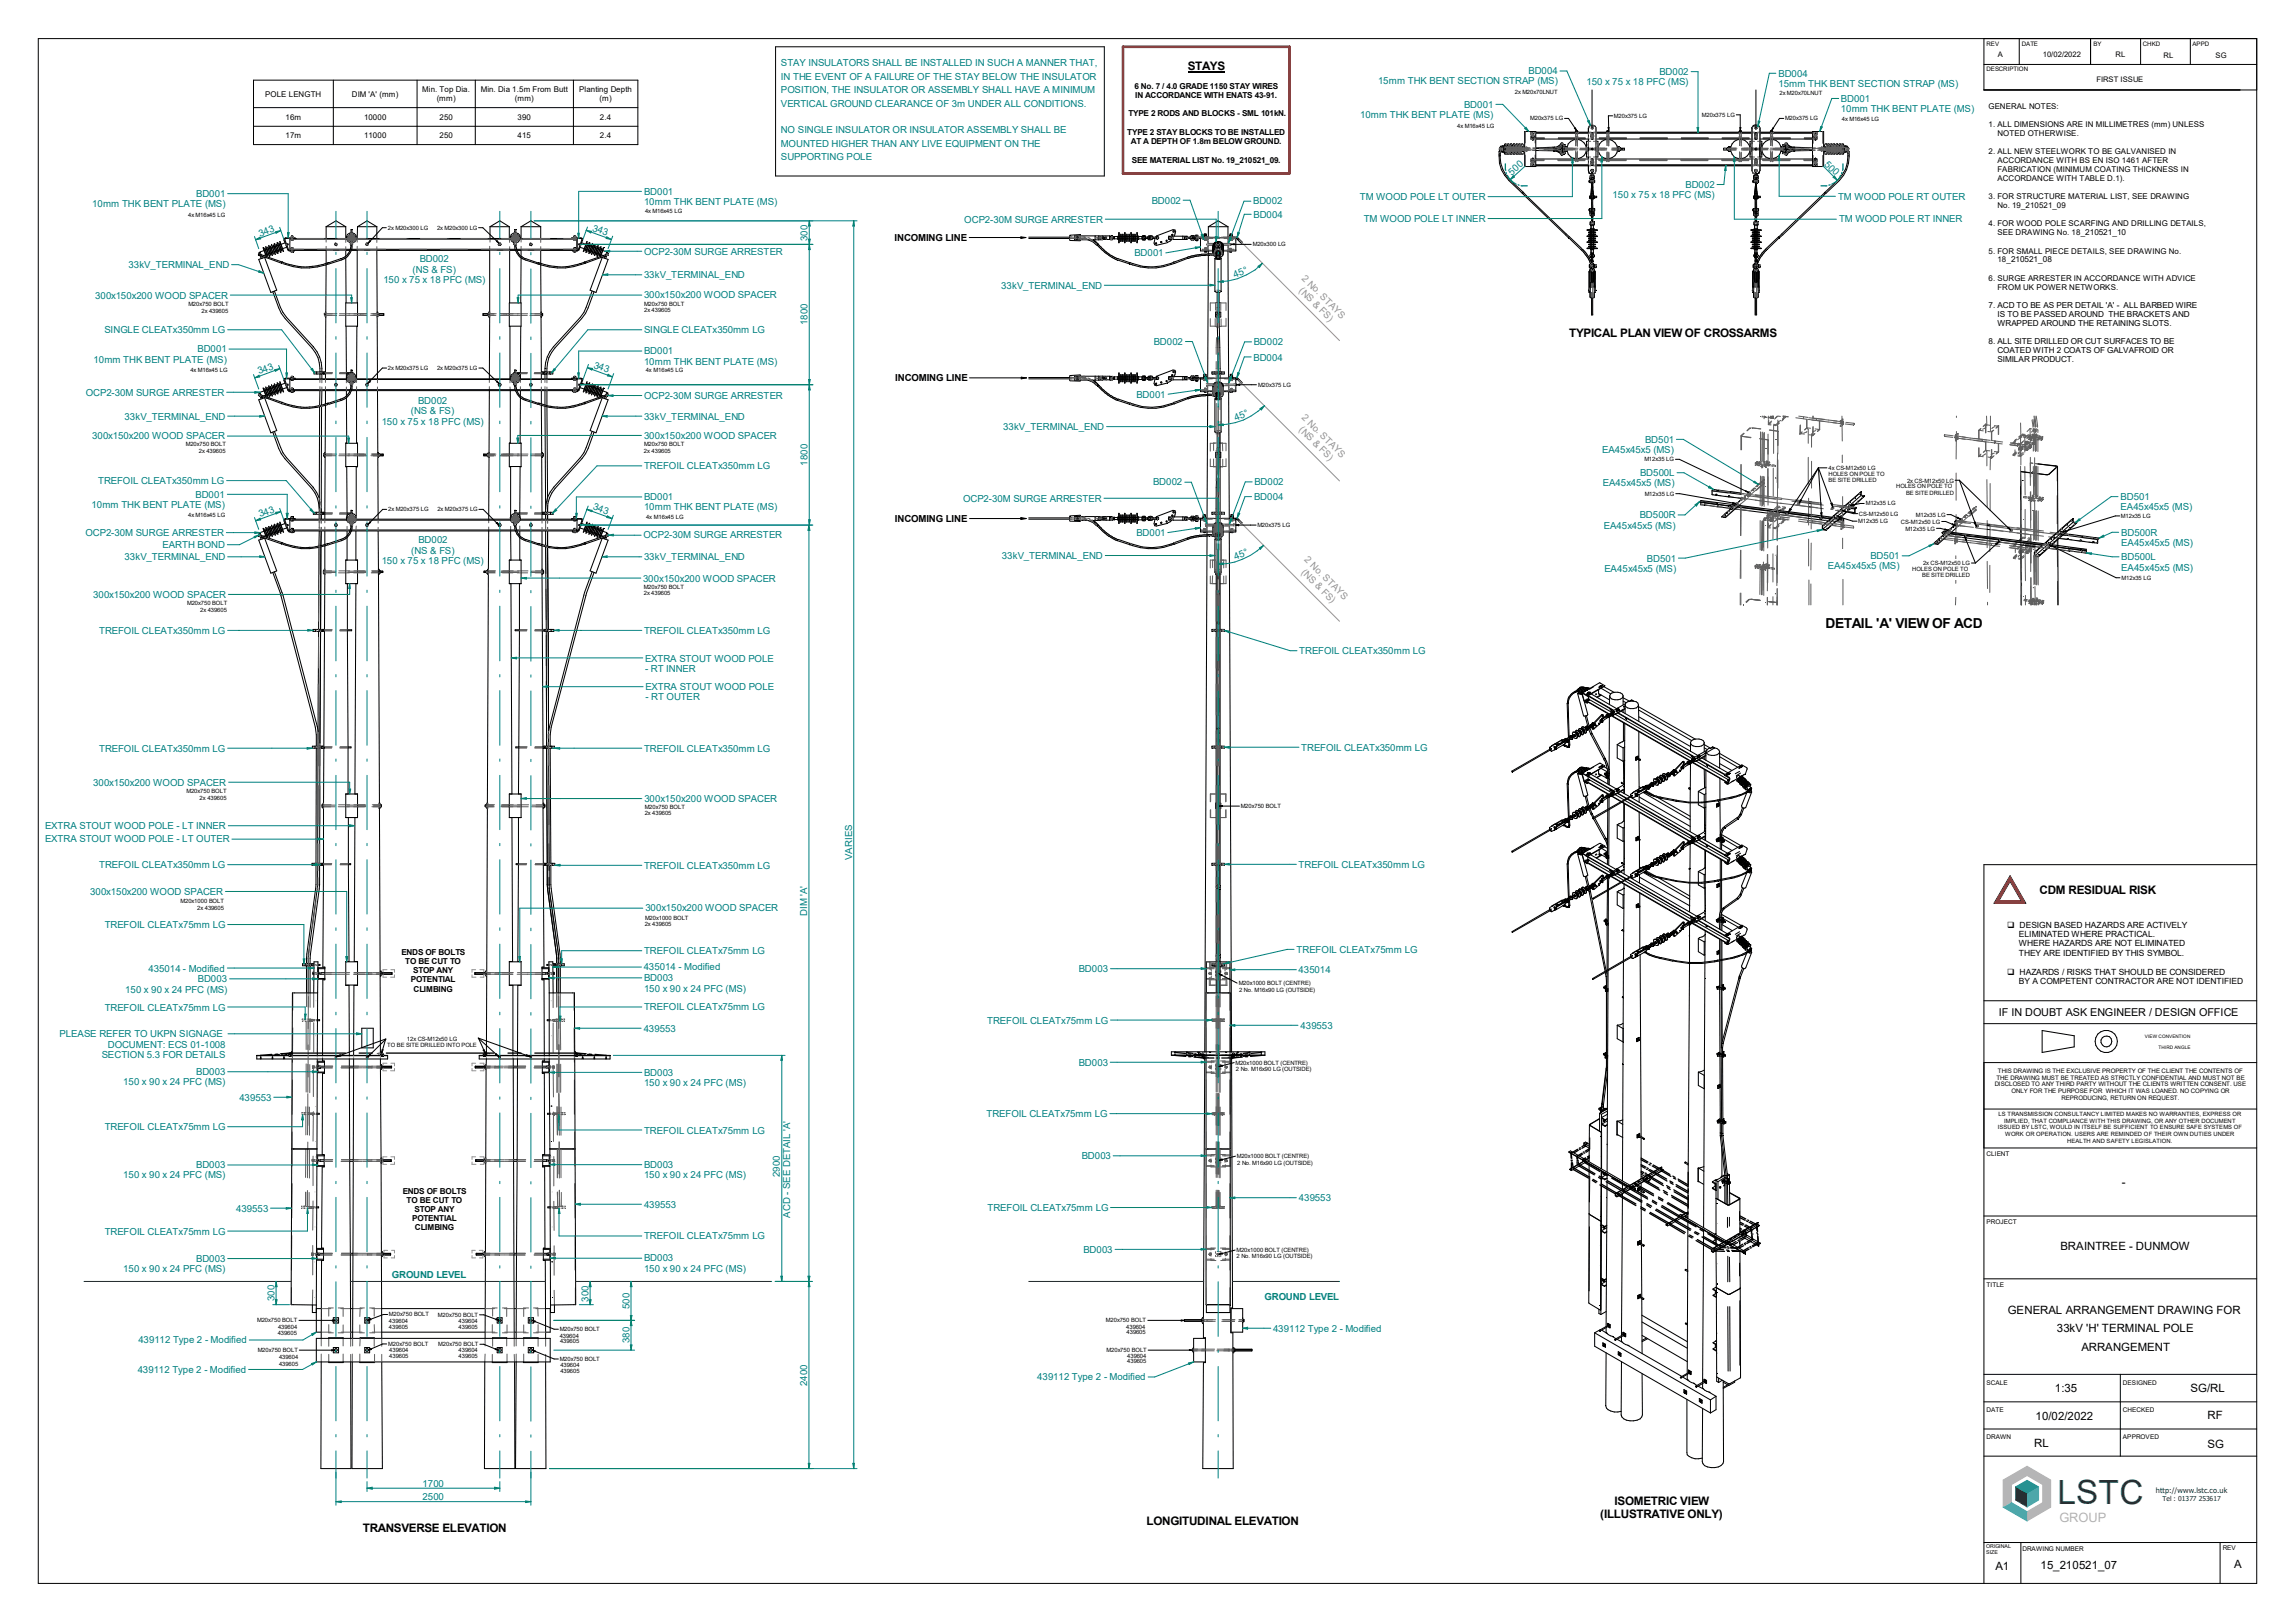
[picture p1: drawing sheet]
<svg xmlns="http://www.w3.org/2000/svg" width="297mm" height="210mm" viewBox="0 0 297 210" stroke-linecap="round" stroke-linejoin="round" font-family="sans-serif">
<defs><g id="words">
<text font-size="4.3" fill="#0e2576" x="266.3" y="194.6">LSTC</text>
<text font-size="1.8" x="236.3" y="81.2">DETAIL 'A' VIEW OF ACD</text>
<text font-size="1.7" fill="#b3b3b3" x="266.5" y="196.9">GROUP</text>
<g font-size="1.5">
<text x="153.7" y="9.1">STAYS</text>
<text x="203.1" y="43.6">TYPICAL PLAN VIEW OF CROSSARMS</text>
<text x="263.9" y="115.7">CDM RESIDUAL RISK</text>
<text x="274.6" y="153.5">-</text>
<text x="266.7" y="161.8">BRAINTREE - DUNMOW</text>
<text x="259.8" y="170.1">GENERAL ARRANGEMENT DRAWING FOR</text>
<text x="266.2" y="172.4">33kV 'H' TERMINAL POLE</text>
<text x="269.4" y="174.8">ARRANGEMENT</text>
<text x="263.4" y="183.7">10/02/2022</text>
<text x="265.9" y="180.1">1:35</text>
<text x="283.5" y="180.2">SG/RL</text>
<text x="285.7" y="183.6">RF</text>
<text x="263.3" y="187.3">RL</text>
<text x="285.7" y="187.4">SG</text>
<text x="148.4" y="197.3">LONGITUDINAL ELEVATION</text>
<text x="207.1" y="196.4">(ILLUSTRATIVE ONLY)</text>
<text x="209" y="194.7">ISOMETRIC VIEW</text>
<text x="46.9" y="198.2">TRANSVERSE ELEVATION</text>
<text x="258.2" y="203.2">A1</text>
<text x="264.1" y="203.1">15_210521_07</text>
<text x="289.1" y="202.9">A</text>
</g>
<text font-size="1.4" x="258.7" y="131.4">IF IN DOUBT ASK ENGINEER / DESIGN OFFICE</text>
<g font-size="1.3" fill="#008080">
<text x="101" y="8.6">STAY INSULATORS SHALL BE INSTALLED IN SUCH A MANNER THAT,</text>
<text x="101" y="10.3">IN THE EVENT OF A FAILURE OF THE STAY BELOW THE INSULATOR</text>
<text x="178.4" y="10.9">15mm THK BENT SECTION STRAP (MS)</text>
<text x="197.8" y="9.6">BD004</text>
<text x="205.3" y="11">150 x 75 x 18 PFC (MS)</text>
<text x="214.8" y="9.7">BD002</text>
<text x="230.2" y="9.9">BD004</text>
<text x="230.2" y="11.3">15mm THK BENT SECTION STRAP (MS)</text>
<text x="101" y="12.1">POSITION, THE INSULATOR OR ASSEMBLY SHALL HAVE A MINIMUM</text>
<text x="101" y="13.8">VERTICAL GROUND CLEARANCE OF 3m UNDER ALL CONDITIONS.</text>
<text x="101" y="17.3">NO SINGLE INSULATOR OR INSULATOR ASSEMBLY SHALL BE</text>
<text x="176" y="15.2">10mm THK BENT PLATE (MS)</text>
<text x="189.5" y="13.9">BD001</text>
<text x="238.3" y="13.2">BD001</text>
<text x="238.3" y="14.5">10mm THK BENT PLATE (MS)</text>
<text x="101" y="19">MOUNTED HIGHER THAN ANY LIVE EQUIPMENT ON THE</text>
<text x="101" y="20.7">SUPPORTING POLE</text>
<text x="195.7" y="22.7" transform="rotate(-42 195.7 22.7)">500</text>
<text x="236.1" y="21.3" transform="rotate(44 236.1 21.3)">500</text>
<text x="11.9" y="26.8">10mm THK BENT PLATE (MS)</text>
<text x="25.4" y="25.5">BD001</text>
<text x="76.6" y="29.8" transform="rotate(20 76.6 29.8)">343</text>
<text x="83.4" y="25.2">BD001</text>
<text x="83.4" y="26.5">10mm THK BENT PLATE (MS)</text>
<text x="124.8" y="28.8">OCP2-30M SURGE ARRESTER</text>
<text x="149.1" y="26.4">BD002</text>
<text x="162.2" y="26.5">BD002</text>
<text x="162.2" y="28.2">BD004</text>
<text x="176" y="25.9">TM WOOD POLE LT OUTER</text>
<text x="176.5" y="28.7">TM WOOD POLE LT INNER</text>
<text x="208.7" y="25.7">150 x 75 x 18 PFC (MS)</text>
<text x="218.1" y="24.3">BD002</text>
<text x="237.9" y="25.8">TM WOOD POLE RT OUTER</text>
<text x="238" y="28.8">TM WOOD POLE RT INNER</text>
<text x="16.6" y="34.7">33kV_TERMINAL_END</text>
<text x="33.7" y="30.6" transform="rotate(-20 33.7 30.6)">343</text>
<text x="53.4" y="35.3">(NS &amp; FS)</text>
<text x="54.3" y="34">BD002</text>
<text x="83.4" y="36">33kV_TERMINAL_END</text>
<text x="83.4" y="32.9">OCP2-30M SURGE ARRESTER</text>
<text x="104.5" y="31.2" transform="rotate(-90 104.5 31.2)">300</text>
<text x="146.8" y="33.2">BD001</text>
<text x="159.8" y="36" transform="rotate(-22 159.8 36)">45°</text>
<text x="12.3" y="38.7">300x150x200 WOOD SPACER</text>
<text x="49.6" y="36.6">150 x 75 x 18 PFC (MS)</text>
<text x="83.4" y="38.6">300x150x200 WOOD SPACER</text>
<text x="129.6" y="37.3">33kV_TERMINAL_END</text>
<text x="12.1" y="46.9">10mm THK BENT PLATE (MS)</text>
<text x="13.5" y="43.1">SINGLE CLEATx350mm LG</text>
<text x="25.6" y="45.6">BD001</text>
<text x="76.7" y="47.6" transform="rotate(20 76.7 47.6)">343</text>
<text x="83.4" y="45.8">BD001</text>
<text x="83.4" y="47.2">10mm THK BENT PLATE (MS)</text>
<text x="83.4" y="43.1">SINGLE CLEATx350mm LG</text>
<text x="104.5" y="42.1" transform="rotate(-90 104.5 42.1)">1800</text>
<text x="149.3" y="44.7">BD002</text>
<text x="162.2" y="46.7">BD004</text>
<text x="162.3" y="44.7">BD002</text>
<text x="11.1" y="51.2">OCP2-30M SURGE ARRESTER</text>
<text x="33.5" y="48.4" transform="rotate(-20 33.5 48.4)">343</text>
<text x="53.2" y="53.6">(NS &amp; FS)</text>
<text x="54.1" y="52.3">BD002</text>
<text x="83.4" y="51.6">OCP2-30M SURGE ARRESTER</text>
<text x="147.1" y="51.5">BD001</text>
<text x="11.9" y="56.9">300x150x200 WOOD SPACER</text>
<text x="16.1" y="54.3">33kV_TERMINAL_END</text>
<text x="49.4" y="54.9">150 x 75 x 18 PFC (MS)</text>
<text x="83.4" y="54.3">33kV_TERMINAL_END</text>
<text x="83.4" y="56.8">300x150x200 WOOD SPACER</text>
<text x="129.8" y="55.6">33kV_TERMINAL_END</text>
<text x="159.9" y="54.5" transform="rotate(-22 159.9 54.5)">45°</text>
<text x="207.3" y="58.6">EA45x45x5 (MS)</text>
<text x="212.9" y="57.3">BD501</text>
<text x="11.9" y="65.7">10mm THK BENT PLATE (MS)</text>
<text x="12.7" y="62.7">TREFOIL CLEATx350mm LG</text>
<text x="25.3" y="64.4">BD001</text>
<text x="76.7" y="65.9" transform="rotate(20 76.7 65.9)">343</text>
<text x="83.4" y="64.7">BD001</text>
<text x="83.4" y="60.7">TREFOIL CLEATx350mm LG</text>
<text x="104.5" y="60.2" transform="rotate(-90 104.5 60.2)">1800</text>
<text x="124.6" y="64.9">OCP2-30M SURGE ARRESTER</text>
<text x="149.2" y="62.8">BD002</text>
<text x="162.3" y="64.7">BD004</text>
<text x="162.3" y="62.8">BD002</text>
<text x="207.4" y="62.9">EA45x45x5 (MS)</text>
<text x="212.3" y="61.6">BD500L</text>
<text x="274.4" y="64.7">BD501</text>
<text x="274.4" y="66">EA45x45x5 (MS)</text>
<text x="11" y="69.4">OCP2-30M SURGE ARRESTER</text>
<text x="21" y="70.9">EARTH BOND</text>
<text x="33.7" y="66.9" transform="rotate(-20 33.7 66.9)">343</text>
<text x="53.2" y="71.7">(NS &amp; FS)</text>
<text x="54.1" y="70.3">BD002</text>
<text x="83.3" y="69.7">OCP2-30M SURGE ARRESTER</text>
<text x="83.4" y="66">10mm THK BENT PLATE (MS)</text>
<text x="147.1" y="69.4">BD001</text>
<text x="207.6" y="68.4">EA45x45x5 (MS)</text>
<text x="212.2" y="67.1">BD500R</text>
<text x="274.5" y="69.3">BD500R</text>
<text x="274.5" y="70.7">EA45x45x5 (MS)</text>
<text x="12.1" y="77.3">300x150x200 WOOD SPACER</text>
<text x="16.1" y="72.5">33kV_TERMINAL_END</text>
<text x="49.4" y="73">150 x 75 x 18 PFC (MS)</text>
<text x="83.2" y="75.3">300x150x200 WOOD SPACER</text>
<text x="83.4" y="72.5">33kV_TERMINAL_END</text>
<text x="129.7" y="72.3">33kV_TERMINAL_END</text>
<text x="159.9" y="72.5" transform="rotate(-22 159.9 72.5)">45°</text>
<text x="207.6" y="74">EA45x45x5 (MS)</text>
<text x="213.1" y="72.7">BD501</text>
<text x="236.6" y="73.7">EA45x45x5 (MS)</text>
<text x="242.1" y="72.3">BD501</text>
<text x="274.5" y="72.5">BD500L</text>
<text x="274.5" y="73.8">EA45x45x5 (MS)</text>
<text x="12.8" y="82">TREFOIL CLEATx350mm LG</text>
<text x="83.4" y="82">TREFOIL CLEATx350mm LG</text>
<text x="83.5" y="85.6">EXTRA STOUT WOOD POLE</text>
<text x="83.5" y="86.9">- RT INNER</text>
<text x="83.5" y="89.3">EXTRA STOUT WOOD POLE</text>
<text x="168.1" y="84.7">TREFOIL CLEATx350mm LG</text>
<text x="83.5" y="90.6">- RT OUTER</text>
<text x="12.1" y="101.7">300x150x200 WOOD SPACER</text>
<text x="12.8" y="97.3">TREFOIL CLEATx350mm LG</text>
<text x="83.4" y="97.3">TREFOIL CLEATx350mm LG</text>
<text x="168.4" y="97.2">TREFOIL CLEATx350mm LG</text>
<text x="5.8" y="107.3">EXTRA STOUT WOOD POLE - LT INNER</text>
<text x="83.4" y="103.8">300x150x200 WOOD SPACER</text>
<text x="5.8" y="109">EXTRA STOUT WOOD POLE - LT OUTER</text>
<text x="12.8" y="112.3">TREFOIL CLEATx350mm LG</text>
<text x="83.4" y="112.4">TREFOIL CLEATx350mm LG</text>
<text x="110.3" y="111.2" transform="rotate(-90 110.3 111.2)">VARIES</text>
<text x="168.1" y="112.3">TREFOIL CLEATx350mm LG</text>
<text x="11.7" y="115.8">300x150x200 WOOD SPACER</text>
<text x="83.5" y="117.9">300x150x200 WOOD SPACER</text>
<text x="104.5" y="118.5" transform="rotate(-90 104.5 118.5)">DIM 'A'</text>
<text x="13.5" y="120.1">TREFOIL CLEATx75mm LG</text>
<text x="19.2" y="125.7">435014 - Modified</text>
<text x="83.3" y="125.6">435014 - Modified</text>
<text x="83.4" y="123.4">TREFOIL CLEATx75mm LG</text>
<text x="139.6" y="125.8">BD003</text>
<text x="167.8" y="123.3">TREFOIL CLEATx75mm LG</text>
<text x="168.1" y="125.9">435014</text>
<text x="13.5" y="130.8">TREFOIL CLEATx75mm LG</text>
<text x="16.2" y="128.4">150 x 90 x 24 PFC (MS)</text>
<text x="25.6" y="127.1">BD003</text>
<text x="83.4" y="127">BD003</text>
<text x="83.4" y="128.3">150 x 90 x 24 PFC (MS)</text>
<text x="83.4" y="130.7">TREFOIL CLEATx75mm LG</text>
<text x="7.7" y="134.2">PLEASE REFER TO UKPN SIGNAGE</text>
<text x="13.2" y="136.9">SECTION 5.3 FOR DETAILS</text>
<text x="14" y="135.6">DOCUMENT: ECS 01-1008</text>
<text x="83.3" y="133.5">439553</text>
<text x="127.8" y="132.5">TREFOIL CLEATx75mm LG</text>
<text x="139.6" y="137.9">BD003</text>
<text x="168.3" y="133.1">439553</text>
<text x="16" y="140.5">150 x 90 x 24 PFC (MS)</text>
<text x="25.4" y="139.1">BD003</text>
<text x="31" y="142.4">439553</text>
<text x="83.4" y="139.2">BD003</text>
<text x="83.4" y="140.5">150 x 90 x 24 PFC (MS)</text>
<text x="13.5" y="146.2">TREFOIL CLEATx75mm LG</text>
<text x="83.4" y="146.7">TREFOIL CLEATx75mm LG</text>
<text x="127.7" y="144.6">TREFOIL CLEATx75mm LG</text>
<text x="140" y="150">BD003</text>
<text x="16" y="152.5">150 x 90 x 24 PFC (MS)</text>
<text x="25.4" y="151.2">BD003</text>
<text x="83.4" y="151.1">BD003</text>
<text x="83.4" y="152.4">150 x 90 x 24 PFC (MS)</text>
<text x="100.9" y="152.3" transform="rotate(-90 100.9 152.3)">2900</text>
<text x="168.1" y="155.4">439553</text>
<text x="13.5" y="159.8">TREFOIL CLEATx75mm LG</text>
<text x="30.6" y="156.8">439553</text>
<text x="83.4" y="156.3">439553</text>
<text x="83.4" y="160.4">TREFOIL CLEATx75mm LG</text>
<text x="102.3" y="157.6" transform="rotate(-90 102.3 157.6)">ACD - SEE DETAIL 'A'</text>
<text x="127.8" y="156.7">TREFOIL CLEATx75mm LG</text>
<text x="16" y="164.6">150 x 90 x 24 PFC (MS)</text>
<text x="25.4" y="163.3">BD003</text>
<text x="50.7" y="165.3">GROUND LEVEL</text>
<text x="83.4" y="163.2">BD003</text>
<text x="83.4" y="164.5">150 x 90 x 24 PFC (MS)</text>
<text x="140.2" y="162.1">BD003</text>
<text x="17.9" y="173.8">439112 Type 2 - Modified</text>
<text x="35.5" y="168.4" transform="rotate(-90 35.5 168.4)">300</text>
<text x="76.2" y="168.4" transform="rotate(-90 76.2 168.4)">300</text>
<text x="81.4" y="173.8" transform="rotate(-90 81.4 173.8)">380</text>
<text x="81.4" y="169.4" transform="rotate(-90 81.4 169.4)">500</text>
<text x="163.7" y="168.2">GROUND LEVEL</text>
<text x="164.8" y="172.3">439112 Type 2 - Modified</text>
<text x="17.8" y="177.7">439112 Type 2 - Modified</text>
<text x="104.5" y="179.3" transform="rotate(-90 104.5 179.3)">2400</text>
<text x="134.2" y="178.6">439112 Type 2 - Modified</text>
<text x="54.7" y="194.1">2500</text>
<text x="54.7" y="192.4">1700</text>
</g>
<g font-size="1.3">
<text x="115.8" y="31.2">INCOMING LINE</text>
<text x="115.9" y="49.4">INCOMING LINE</text>
<text x="115.8" y="67.5">INCOMING LINE</text>
</g>
<g font-size="1.3" fill="#949494">
<text x="168.1" y="37.7" transform="rotate(45 168.1 37.7)">(NS &amp; FS)</text>
<text x="168.4" y="36.1" transform="rotate(45 168.4 36.1)">2 No. STAYS</text>
<text x="168.1" y="55.7" transform="rotate(45 168.1 55.7)">(NS &amp; FS)</text>
<text x="168.4" y="54.1" transform="rotate(45 168.4 54.1)">2 No. STAYS</text>
<text x="168.4" y="74.1" transform="rotate(45 168.4 74.1)">(NS &amp; FS)</text>
<text x="168.7" y="72.5" transform="rotate(45 168.7 72.5)">2 No. STAYS</text>
</g>
<g font-size="1.1">
<text x="146.8" y="11.5">6 No. 7 / 4.0 GRADE 1150 STAY WIRES</text>
<text x="145.9" y="17.5">TYPE 2 STAY BLOCKS TO BE INSTALLED</text>
<text x="146" y="15.1">TYPE 2 RODS AND BLOCKS - SML 101kN.</text>
<text x="146.9" y="12.7">IN ACCORDANCE WITH ENATS 43-91.</text>
<text x="146.3" y="18.7">AT A DEPTH OF 1.8m BELOW GROUND.</text>
<text x="146.5" y="21">SEE MATERIAL LIST No. 19_210521_09.</text>
<text x="257.3" y="39.8">7. ACD TO BE AS PER DETAIL 'A' - ALL BARBED WIRE</text>
<text x="258.5" y="41">IS TO BE PASSED AROUND THE BRACKETS AND</text>
<text x="257.3" y="44.5">8. ALL SITE DRILLED OR CUT SURFACES TO BE</text>
<text x="258.5" y="42.1">WRAPPED AROUND THE RETAINING SLOTS.</text>
<text x="258.5" y="45.6">COATED WITH 2 COATS OF GALVAFROID OR</text>
<text x="258.5" y="46.8">SIMILAR PRODUCT.</text>
<text x="51.9" y="123.6">ENDS OF BOLTS</text>
<text x="52.5" y="124.8">TO BE CUT TO</text>
<text x="53.5" y="125.9">STOP ANY</text>
<text x="259.8" y="120.1">q DESIGN BASED HAZARDS ARE ACTIVELY</text>
<text x="261.3" y="121.2">ELIMINATED WHERE PRACTICAL.</text>
<text x="261.3" y="122.5">WHERE HAZARDS ARE NOT ELIMINATED</text>
<text x="261.3" y="123.7">THEY ARE IDENTIFIED BY THIS SYMBOL.</text>
<text x="53.2" y="127.1">POTENTIAL</text>
<text x="53.5" y="128.3">CLIMBING</text>
<text x="259.8" y="126.1">q HAZARDS / RISKS THAT SHOULD BE CONSIDERED</text>
<text x="261.3" y="127.3">BY A COMPETENT CONTRACTOR ARE NOT IDENTIFIED</text>
<text x="52.1" y="154.5">ENDS OF BOLTS</text>
<text x="52.6" y="155.7">TO BE CUT TO</text>
<text x="53.3" y="158">POTENTIAL</text>
<text x="53.6" y="156.8">STOP ANY</text>
<text x="53.7" y="159.2">CLIMBING</text>
</g>
<g font-size="1">
<text x="54.7" y="11.9">Min. Top Dia.</text>
<text x="62.2" y="11.9">Min. Dia 1.5m From Butt</text>
<text x="75" y="11.9">Planting Depth</text>
<text x="258.6" y="7.4">A</text>
<text x="264.4" y="7.4">10/02/2022</text>
<text x="271.3" y="10.6">FIRST ISSUE</text>
<text x="273.8" y="7.4">RL</text>
<text x="280" y="7.5">RL</text>
<text x="286.7" y="7.5">SG</text>
<text x="34.3" y="12.5">POLE LENGTH</text>
<text x="37" y="15.5">16m</text>
<text x="37" y="17.9">17m</text>
<text x="45.6" y="12.5">DIM 'A' (mm)</text>
<text x="47.1" y="15.5">10000</text>
<text x="47.1" y="17.9">11000</text>
<text x="56.5" y="13.1">(mm)</text>
<text x="56.9" y="15.5">250</text>
<text x="56.9" y="17.9">250</text>
<text x="66.6" y="13.1">(mm)</text>
<text x="67" y="15.5">390</text>
<text x="67" y="17.9">415</text>
<text x="77.6" y="13.1">(m)</text>
<text x="77.6" y="15.5">2.4</text>
<text x="77.6" y="17.9">2.4</text>
<text x="257.3" y="14.1">GENERAL NOTES:</text>
<text x="257.3" y="16.5">1. ALL DIMENSIONS ARE IN MILLIMETRES (mm) UNLESS</text>
<text x="258.5" y="17.6">NOTED OTHERWISE.</text>
<text x="257.3" y="20">2. ALL NEW STEELWORK TO BE GALVANISED IN</text>
<text x="258.5" y="21.1">ACCORDANCE WITH BS EN ISO 1461 AFTER</text>
<text x="258.5" y="22.3">FABRICATION (MINIMUM COATING THICKNESS IN</text>
<text x="258.5" y="23.5">ACCORDANCE WITH TABLE D.1).</text>
<text x="257.3" y="25.8">3. FOR STRUCTURE MATERIAL LIST, SEE DRAWING</text>
<text x="257.3" y="29.3">4. FOR WOOD POLE SCARFING AND DRILLING DETAILS,</text>
<text x="258.5" y="27">No. 19_210521_09</text>
<text x="257.3" y="32.8">5. FOR SMALL PIECE DETAILS, SEE DRAWING No.</text>
<text x="258.5" y="30.4">SEE DRAWING No. 18_210521_10</text>
<text x="258.5" y="34">18_210521_08</text>
<text x="257.3" y="36.3">6. SURGE ARRESTER IN ACCORDANCE WITH ADVICE</text>
<text x="258.5" y="37.5">FROM UK POWER NETWORKS.</text>
</g>
<g font-size=".9" fill="#000080">
<text x="279" y="193.2">http://www.lstc.co.uk</text>
<text x="279.9" y="194.3">Tel : 01377 253617</text>
</g>
<g font-size=".8">
<text x="257.1" y="6">REV</text>
<text x="261.7" y="6">DATE</text>
<text x="270.9" y="6">BY</text>
<text x="277.3" y="6">CHKD</text>
<text x="283.8" y="6">APPD</text>
<text x="257.1" y="9.2">DESCRIPTION</text>
<text x="188.6" y="16.6">4x M16x45 LG</text>
<text x="196" y="12.1">2x M20x70LNUT</text>
<text x="198" y="15.6">M20x375 LG</text>
<text x="208.9" y="15.3">M20x375 LG</text>
<text x="220.3" y="15.2">M20x375 LG</text>
<text x="230.3" y="12.2">2x M20x70LNUT</text>
<text x="231" y="15.6">M20x375 LG</text>
<text x="238.4" y="15.6">4x M16x45 LG</text>
<text x="24.3" y="28">4x M16x45 LG</text>
<text x="50.2" y="29.7">2x M20x300 LG</text>
<text x="56.6" y="29.8">2x M20x300 LG</text>
<text x="83.5" y="27.6">4x M16x45 LG</text>
<text x="162.1" y="31.9">M20x300 LG</text>
<text x="24.4" y="39.5">M20x750 BOLT</text>
<text x="26.1" y="40.5">2x 439605</text>
<text x="83.4" y="39.5">M20x750 BOLT</text>
<text x="83.4" y="40.4">2x 439605</text>
<text x="50.2" y="47.9">2x M20x375 LG</text>
<text x="56.6" y="47.9">2x M20x375 LG</text>
<text x="24.6" y="48.2">4x M16x45 LG</text>
<text x="83.6" y="48.2">4x M16x45 LG</text>
<text x="162.8" y="50">M20x375 LG</text>
<text x="24" y="57.7">M20x750 BOLT</text>
<text x="25.7" y="58.7">2x 439605</text>
<text x="83.3" y="58.6">2x 439605</text>
<text x="83.4" y="57.7">M20x750 BOLT</text>
<text x="212.8" y="59.7">M12x35 LG</text>
<text x="212.9" y="64.2">M12x35 LG</text>
<text x="236.6" y="60.8">4x CS-M12x50 LG</text>
<text x="236.6" y="61.6">HOLES ON POLE TO</text>
<text x="236.6" y="62.4">BE SITE DRILLED</text>
<text x="241.5" y="65.4">M12x35 LG</text>
<text x="245.4" y="63.2">HOLES ON POLE TO</text>
<text x="246.7" y="64">BE SITE DRILLED</text>
<text x="246.8" y="62.4">2x CS-M12x50 LG</text>
<text x="24.3" y="66.8">4x M16x45 LG</text>
<text x="50.2" y="66.2">2x M20x375 LG</text>
<text x="56.6" y="66.2">2x M20x375 LG</text>
<text x="83.6" y="67.1">4x M16x45 LG</text>
<text x="162.7" y="68.2">M20x375 LG</text>
<text x="240.5" y="67.7">M12x35 LG</text>
<text x="240.6" y="66.7">CS-M12x50 LG</text>
<text x="246" y="67.8">CS-M12x50 LG</text>
<text x="246.6" y="68.7">M12x35 LG</text>
<text x="247.9" y="66.8">M12x35 LG</text>
<text x="274.5" y="67">M12x35 LG</text>
<text x="83.3" y="76.2">M20x750 BOLT</text>
<text x="83.3" y="77">2x 439605</text>
<text x="247.5" y="73.9">HOLES ON POLE TO</text>
<text x="248.8" y="74.7">BE SITE DRILLED</text>
<text x="248.9" y="73.1">2x CS-M12x50 LG</text>
<text x="274.6" y="75">M12x35 LG</text>
<text x="24.2" y="78.3">M20x750 BOLT</text>
<text x="25.9" y="79.2">2x 439605</text>
<text x="24.1" y="102.7">M20x750 BOLT</text>
<text x="25.8" y="103.5">2x 439605</text>
<text x="83.4" y="104.7">M20x750 BOLT</text>
<text x="83.4" y="105.5">2x 439605</text>
<text x="160.6" y="104.6">M20x750 BOLT</text>
<text x="23.4" y="116.9">M20x1000 BOLT</text>
<text x="25.5" y="117.8">2x 439605</text>
<text x="83.4" y="119.8">2x 439605</text>
<text x="83.5" y="119">M20x1000 BOLT</text>
<text x="160.3" y="127.5">M20x1000 BOLT (CENTRE)</text>
<text x="160.4" y="128.4">2 No. M16x90 LG (OUTSIDE)</text>
<text x="50.1" y="135.5">TO BE SITE DRILLED INTO POLE</text>
<text x="52.7" y="134.7">12x CS-M12x50 LG</text>
<text x="159.9" y="137.8">M20x1000 BOLT (CENTRE)</text>
<text x="159.9" y="138.6">2 No. M16x90 LG (OUTSIDE)</text>
<text x="258.1" y="140.6">DISCLOSED TO ANY THIRD PARTY WITHOUT THE CLIENTS WRITTEN CONSENT. USE</text>
<text x="258.4" y="139.7">THE DRAWING MUST BE TREATED AS STRICTLY CONFIDENTIAL AND MUST NOT BE</text>
<text x="258.6" y="138.8">THIS DRAWING IS THE EXCLUSIVE PROPERTY OF THE CLIENT THE CONTENTS OF</text>
<text x="260.3" y="141.5">ONLY FOR THE PURPOSE FOR WHICH IT WAS LOANED. NO COPYING OR</text>
<text x="266.8" y="142.4">REPRODUCING, RETURN ON REQUEST.</text>
<text x="160.1" y="149.9">M20x1000 BOLT (CENTRE)</text>
<text x="257.1" y="149.5">CLIENT</text>
<text x="258.6" y="146.1">ISSUED BY LSTC, WOULD IN ITSELF BE SUFFICIENT TO ENSURE SAFE SYSTEMS OF</text>
<text x="258.7" y="144.4">LS TRANSMISSION CONSULTANCY LIMITED MAKES NO WARRANTIES, EXPRESS OR</text>
<text x="259.4" y="145.3">IMPLIED, THAT COMPLIANCE WITH THIS DRAWING, OR ANY OTHER DOCUMENT</text>
<text x="259.5" y="147">WORK OR OPERATION. USERS ARE REMINDED OF THEIR OWN DUTIES UNDER</text>
<text x="267.5" y="147.9">HEALTH AND SAFETY LEGISLATION.</text>
<text x="160.1" y="150.8">2 No. M16x90 LG (OUTSIDE)</text>
<text x="257.1" y="158.4">PROJECT</text>
<text x="160" y="162.8">2 No. M16x90 LG (OUTSIDE)</text>
<text x="160" y="162">M20x1000 BOLT (CENTRE)</text>
<text x="257.1" y="166.5">TITLE</text>
<text x="33.3" y="171.1">M20x750 BOLT</text>
<text x="35.9" y="172.7">439605</text>
<text x="36" y="172">439604</text>
<text x="50.3" y="171.2">439604</text>
<text x="50.3" y="171.9">439605</text>
<text x="50.3" y="170.3">M20x750 BOLT</text>
<text x="56.7" y="170.4">M20x750 BOLT</text>
<text x="59.4" y="171.2">439604</text>
<text x="59.4" y="172">439605</text>
<text x="72.4" y="172.3">M20x750 BOLT</text>
<text x="72.4" y="173.1">439604</text>
<text x="72.5" y="173.8">439605</text>
<text x="143.1" y="171.1">M20x750 BOLT</text>
<text x="145.8" y="171.9">439604</text>
<text x="145.8" y="172.6">439605</text>
<text x="33.4" y="175">M20x750 BOLT</text>
<text x="36.1" y="175.8">439604</text>
<text x="36.1" y="176.7">439605</text>
<text x="50.2" y="174.2">M20x750 BOLT</text>
<text x="50.4" y="175">439604</text>
<text x="50.4" y="175.7">439605</text>
<text x="56.7" y="174.2">M20x750 BOLT</text>
<text x="59.4" y="175">439604</text>
<text x="59.4" y="175.7">439605</text>
<text x="72.4" y="176.1">M20x750 BOLT</text>
<text x="72.5" y="176.9">439604</text>
<text x="72.5" y="177.6">439605</text>
<text x="143.2" y="175">M20x750 BOLT</text>
<text x="145.9" y="175.7">439604</text>
<text x="145.9" y="176.4">439605</text>
<text x="257.1" y="179.2">SCALE</text>
<text x="274.7" y="179.2">DESIGNED</text>
<text x="257.1" y="182.7">DATE</text>
<text x="274.7" y="182.7">CHECKED</text>
<text x="257.1" y="186.3">DRAWN</text>
<text x="274.7" y="186.3">APPROVED</text>
<text x="261.7" y="200.7">DRAWING NUMBER</text>
<text x="287.7" y="200.6">REV</text>
</g>
<g font-size=".7">
<text x="257" y="200.3">ORIGINAL</text>
<text x="257" y="201.1">SIZE</text>
</g>
<g font-size=".6">
<text x="277.6" y="134.4">VIEW CONVENTION</text>
<text x="279.4" y="135.8">THIRD ANGLE</text>
</g>
</g></defs>
<g fill="none" stroke="#000" stroke-width=".13">
<path d="M5 5h287.1v199.9h-287.1zM256.8 8.3h35.3M256.8 5v6.6h35.3M261.3 5v3.3M270.6 5v3.3M277 5v3.3M283.5 5v3.3M260.1 114l1.5 2.5h-2.9zM260.1 113.3l2.1 3.6h-4.1zM256.8 132.5h35.3M256.8 129.5h35.3M264.3 133.3l4.1 .7v1.5l-4.1 .7z"/>
<path d="M292.1 137.5h-35.3v11h35.3M256.8 157.4h35.3M256.8 143.5h35.3M256.8 165.5h35.3M256.8 177.8h35.3M274.4 177.8v10.6M256.8 184.9h35.3M256.8 181.4h35.3M256.8 188.4h35.3M256.8 199.6h35.3M261.5 199.6v5.3M287.3 199.6v5.3"/>
<circle cx="272.6" cy="134.8" r="1.44"/>
<circle cx="272.6" cy="134.8" r=".71"/>
</g>
<path d="M260.1 113.3l-2 3.6h4.1zM260.1 114l1.5 2.5h-2.9z" fill-rule="evenodd" fill="#f00"/>
<path d="M256.8 111.9h35.3" fill="none" stroke="#000" stroke-width=".13"/>
<path d="M259.2 191.5l3.1-1.8 3.1 1.8v3.5l-3.1 1.8v-1.2l2.1-1.2v-2.3l-2.1-1.2-2 1.2v2.3l-1.1 .6z" fill="none" stroke="#b3b3b3" stroke-width=".13"/>
<path d="M259.2 191.5l3.1-1.8 3.1 1.8v3.5l-3.1 1.8v-1.2l2.1-1.2v-2.3l-2.1-1.2-2 1.2v2.3l-1.1 .6z" fill-rule="evenodd" fill="#b3b3b3"/>
<path d="M260.9 192.4l1.4-.8 1.5 .8-1.5 .9z" fill="none" stroke="#1c84bb" stroke-width=".13"/>
<path d="M260.9 192.4l1.4-.8 1.5 .8-1.5 .9z" fill-rule="evenodd" fill="#1c84bb"/>
<path d="M260.9 192.4l1.4-.8 1.5 .8-1.5 .9z" fill-rule="evenodd" fill="#1881a3"/>
<path d="M259.2 195l3.1 1.8M260.3 194.4l2 1.2" fill="none" stroke="#27b0de" stroke-width=".13"/>
<path d="M259.2 195l1.1-.6 2 1.2v1.2z" fill-rule="evenodd" fill="#27b0de"/>
<path d="M260.9 192.4v1.7l1.4 .9v-1.7" fill="none" stroke="#0e2576" stroke-width=".13"/>
<path d="M263.8 192.4v1.7l-1.5 .9" fill="none" stroke="#27b0de" stroke-width=".13"/>
<path d="M262.3 193.3l1.5-.9v1.7l-1.5 .9z" fill-rule="evenodd" fill="#27b0de"/>
<path d="M260.9 192.4l1.4 .9v1.7l-1.4-.9z" fill-rule="evenodd" fill="#0e2576"/>
<g fill="none" stroke="#000" stroke-width=".13">
<path d="M37.6 32.3h.4M37.7 32.5v.1h.2v-.1M37.7 32h.2M37.8 32.1h-.1v.2M37.8 32.5v.1M200.5 96.7v.2M200.6 97.1l.2 .1M200.6 96.9l.1 .1M200.7 96.9l-5 2.9v.1M200.7 97l-5 2.9v-.1M200.7 97h.1M201.2 96.6h-.1"/>
<path d="M201.2 96.3l-.6 .4M201.2 96.6l-.1 .1M201.4 96.7l-.1 .1h.1v.1h-.1M201.4 96.7v.2M201.5 96.4v.1M201.5 96.7l-.1 .1M201.6 96.3l.1 .1M201.6 96.3l-.2 .1M201.7 96.3h.3zM202 96.3h-.3M202.1 95.8v.3M202.1 96.1l-.3 .2"/>
<path d="M202.1 95.8l-.8 .5 .2 .1 .1-.1M202.2 95.9l.2 .2M202.2 96.4h.1M202.3 96l-.2 .1M202.4 96.4l.1 .1h-.1M202.5 95.7v.2M202.5 96.4h.1M202.5 95.7l-.4 .1M202.5 96l-1.3 .7v.3l-.4 .2M202.5 96v.3M202.5 96.3l-1.3 .7v-.3M202.5 95.9h-.3l.2 .1"/>
<path d="M202.6 95.6h-.1M202.6 96.6l.3 .1M202.6 96.4l.2 .1M202.6 95.8v.3M202.6 96.1l-.1 .2M202.6 95.8l.3-.1v.1M202.6 95.8l-.1 .2M202.6 95.5l-.5 .3-1.3 .7M202.6 95.6l.1 .1-.1 .1M202.6 95.6l-.1 .2M202.7 95.5l-.2 .2M202.7 95.9v.1"/>
<path d="M202.7 95.9l.2 .1M202.8 95.8l-.1 .1M202.8 95.8l-.1 .1 .1 .1M202.8 95.8h.1M202.8 96l.1 .1M202.8 96l-.2 .1M202.8 95.6l-.3 .4M202.8 96.6h.1M202.8 91.1l.1 1.3M202.9 95.8h-.1M202.9 95.8l-.1 .2M202.9 92.7l.1 2.7 .2-.1-.3 .1"/>
<path d="M202.9 92.7h.1M202.9 92.4v.3M202.9 91l-.1 .1M202.9 95.7l.1-.1-.1 .2 .1-.1M202.9 95.9v.2M202.9 90.9l.1 1.8M202.9 95.8h-.1l-.1 .1M202.9 95.8h.1M202.9 95.5l-.3 .1M202.9 96.7h.1M202.9 92.3v.1M203 95.8l-.1 .1"/>
<path d="M203 95.8v.1M203 92.7l.1 2.7M203 95.8h-.1M203 96.4v.1M203.1 95.5l.2-.1v.2l-.2 .1M203.1 95.5v.3M203.1 95.8l.1 .6-.1-.1-.1 .1v-.5l-.1 .1 .1-.2M203.2 95.2v.1M203.2 95.2l.2 .1M203.2 96.5l-.1 .1M203.2 95.3l.1 .1M203.4 95.2h-.2"/>
<path d="M203.4 95.2l.1 .4v-.1v-.2v-.1l-.1 .1M203.5 95.3v.1M203.5 95.5l-.1 .1M203.6 95.4l-.1-.2 .2-.1 .1 .1-.2 .2 .2 .1h.2l.1-.1M203.8 95.3h.1M203.8 95l.1 .2-.1 .1M203.8 94.7l.2 .2M203.8 100a1.63 1.63 0 0 0-.9 1.4l.2 4.4M203.8 89.5v.1M203.8 99.9v.1M203.8 94.8l.3 .2v.3M203.9 95.2l-.2-.2v.1h.1v.2"/>
<path d="M203.9 94.7v-.1a.47 .47 0 0 1 .5 .1 .47 .47 0 0 1 .1 .5l-.1 .1h-.2M203.9 94.7l.4 .2v.3M203.9 89.5v.1l.3-.2v.1M203.9 99.9h.1M203.9 89.5h-.1a1.8 1.8 0 0 0-.9 1.3l-.1 .3M203.9 99.9a1.44 1.44 0 0 0-1 1.2l-.1 .3M203.9 89.5a1.72 1.72 0 0 0-1 1.4M203.9 99.9l-.1 .1M204 94.9l.1 .5M204 94.9l-.2-.2h-.2l-.1 .2v.3M204 94.9l.1 .2M204 94.5a.58 .58 0 0 1 .6 .7l-.2 .1"/>
<path d="M204.1 94.9v.1M204.1 89.3l-.2 .2M204.1 89.5l-.2 .1M204.1 89.4l-.2 .1M204.1 99.8l-.2 .1M204.1 99.7l-.2 .2M204.2 89.7l.7 2.9 .1 .1 .4-.1 .1-.1-.5-1.8M204.2 89.2l-.1 .1M204.2 99.7l-.3 .1M204.2 99.8l-.3 .1M204.2 94.9l.1 .1M204.2 94.5l.3 .2 .1 .2"/>
<path d="M204.3 100l-.1 .2h.2M204.3 89.6l-.1 .2h.2M204.3 95l-.3-.3-.1 .1 .1 .1 .1 .5M204.3 94.6l.3 .3v.2M204.3 95v.2h-.1M204.3 94.4l.1-.1a.51 .51 0 0 1 .4 .8l-.2-.1a.41 .41 0 0 0-.3-.5zM204.3 94.5h.2l.1 .2v.3M204.3 99.5l-.1 .1 .1 .5M204.3 99.5a.48 .48 0 0 0 .3 .7M204.3 99.5l-.1 .2 .1 .2M204.3 89.1l-.1 .1 .1 .5M204.3 89.1a.48 .48 0 0 0 .3 .7"/>
<path d="M204.3 89.1l-.1 .2 .1 .2M204.4 94.3a.55 .55 0 0 1 .5 .8M204.5 94.7v.1M204.5 99.6v.3l.1 .2M204.5 99.6l-.1 .3 .2 .2M204.5 99.5l-.1 .2 .1 .2M204.5 89.2v.3l.1 .2M204.5 89.2l-.1 .3 .2 .2M204.5 89.1v.4M204.5 88.9l-.2 .2M204.6 89.7l.2 .2M204.6 89.7l.1 .2"/>
<path d="M204.6 94.6v.1M204.6 99.9l.1 .3M204.6 94.3l.1-.2h.1a.51 .51 0 0 1 .4 .8l-.2-.1M204.6 94.3l.3 .4v.1h.1M204.6 94.3l.2-.1a.46 .46 0 0 1 .2 .6M204.6 94.3a.46 .46 0 0 1 .3 .6M204.7 89.2l-.1 .4M204.7 99.5l-.1 .4M204.7 99.6l-.1 .3 .1 .3M204.7 99.6l-.1 .3M204.7 99.3h-.2a.51 .51 0 0 0 .1 .9M204.7 89.2l-.1 .3 .1 .3"/>
<path d="M204.7 89.8l.4 1 .3 .2 .2-.1M204.7 94.3h.2l.2 .2M204.8 89.7l.6 .3M204.8 89.7l2.2-1.4 .7 .4-2.3 1.3M204.8 89.7l-.1 .1M204.8 94.1l.3 .1 .2 .2M204.8 99.8v.2M204.8 99.3h-.3l-.2 .2M204.8 88.9h-.3a.51 .51 0 0 0 .1 .9M204.9 94.5v.1M204.9 89.2l-.1 .4M204.9 99.6l-.1 .2"/>
<path d="M204.9 99.3l-.3 .1-.1 .2M204.9 88.9l-.4 .3M204.9 88.9h.1M204.9 88.9l-.3 .1-.1 .2M205 99.3l-.3 .1-.2 .2M205 94.4l.1 .3-.1 .1M205.1 99.6l-.1 .3M205.1 99.3l-.4 .3M205.1 99.3v.1M205.1 99.3l-.3 .1-.1 .2M205.1 88.9v.1M205.1 88.9l-.2 .1-.2 .2"/>
<path d="M205.1 88.9l-.3 .1-.1 .2M205.1 94.2h.3l-.1 .2M205.1 92.7l.4 1.3h.1M205.2 94.1v.1M205.2 94.1l.2 .1M205.2 90.7l3 1.7M205.2 90.6l3 1.8M205.2 90.6l-.1 .1 .3 .2 .1-.1M205.2 99.6l-.1 .2M205.2 99.4l-.3 .1-.1 .3M205.2 94.2l.1-.1 .1 .3M205.2 89.2l-.1 .3"/>
<path d="M205.2 89.1l-.1 .1-.1 .3M205.2 89h-.1l-.3 .4M205.2 94l.3 .1M205.2 94l.2-.1 .2 .2h-.1M205.2 94v.1M205.3 89h-.3l-.1 .3v.3M205.3 99.4h-.3l-.1 .3v.3M205.3 99.6l-.1 .2M205.3 89.2l-.1 .2M205.3 89.2l-.1 .3M205.3 94.4v.3l-.1 .2M205.3 90.5l-.1 .1"/>
<path d="M205.3 90.8h.1M205.3 92.6l.4 1.3M205.4 99.4l-.4 .3v.2M205.4 93.9l.3 .2M205.4 90.1l-.5-.4-.1 .1 .2 .9M205.4 90v.1M205.4 94.2v.2h-.1l.1 .1M205.5 94.2v.2M205.5 89.6l.1 .1h-.1M205.5 90.5l.1 .1M205.5 90l3.3 1.9M205.5 89.7h.2"/>
<path d="M205.5 99.9l-.1 .1M205.5 94.3l.1 .1M205.5 94.1l-.1 .1M205.5 89.8l-.1 .1M205.5 99.4h-.3l-.1 .3-.1 .2M205.5 89l-.3 .1-.2 .1v.3l.1-.3M205.5 94.3h.1M205.5 94.2l.2 .1M205.6 90.1v.3l.1 .1h-.1M205.6 90.6h-.1h.1M205.6 90.6l-.1-.1-.3 .1M205.6 90.6h.1"/>
<path d="M205.6 89.8l-.2 .1M205.6 89.8h-.2v.1M205.6 89.5l.1 .1M205.6 99.5l-.2 .2M205.6 99.9l-.1 .1h.1M205.6 89.1l-.2 .2M205.6 99.4l-.3 .2M205.6 99.4h.1M205.6 89l-.3 .2M205.6 89l.1 .1M205.6 94.4l-.1 .1M205.6 94.2l-.1 .1"/>
<path d="M205.6 94.4l.3 .6M205.7 89.6v.1h-.2M205.7 90.5v.1M205.7 90.5l-.1 .1M205.7 90.5l2.8 1.6M205.7 89.6h-.1M205.7 94.3l-.1 .1M205.7 90.6h-.1M205.7 89.7l-.1 .1M205.7 93.9l-.1 .1M205.7 89.6l.1 .1M205.7 89.6h.1"/>
<path d="M205.7 94.1l.3 .8M205.8 99.4l-.2 .1M205.8 89.1h-.2M205.8 89.7h-.1M205.8 100h-.1M205.8 93.8l-.1 .2M205.8 93.8l.1 .1M205.8 93.8l-.1 .1M205.9 94v.1M205.9 94l-.1 .1M205.9 93.9l-.2 .2h.1h-.1l.2-.1M205.9 93.8l.2-.1-.1 .1"/>
<path d="M205.9 95l1.7 3.2M205.9 89.8l3.3 1.9M205.9 94.1l.1-.1-.2 .2M205.9 93.9h.1M206 94h.1M206 94.2l.2 .2M206 93.6v.1M206 93.6h.1M206 94.2h.1M206 94.9l-.1 .1M206 94.9l1.7 3.2-.1 .1M206.1 94l-.1 .2"/>
<path d="M206.1 93.5l-.1 .1M206.1 93.7v.2M206.1 94.2l.1 .2M206.2 93.5v.1M206.2 93.8v.1l.1-.1M206.2 93.6h-.1M206.2 94l-.1 .2M206.2 94.2l.1-.1-.1 .2zM206.2 93.6h.1M206.2 93.6l-.1 .1M206.2 88.9l-.5 .3M206.2 99.2l-.5 .4"/>
<path d="M206.3 93.9h-.1M206.3 93.6l-.1 .2-.1-.1M206.4 93.7h.1l-.1 .2h.1v-.2M206.4 93.7l-.1 .2M206.4 93.7l-.1 .1M206.4 93.7h.1M206.4 93.6l-.1 .1M206.5 93.9h.1l-.1 .1zM206.6 89.7l-.1 .1M206.6 89.8l-.1 .1M206.9 93.6h.1l-.1 .1zM206.9 89.2v.5l1.4 .9"/>
<path d="M206.9 99.6v.5l1.2 .7M206.9 89.9h.1M206.9 99.3l.5-.2-.4 .2M207.1 88.8v.1M207.1 88.9h-.1M207.1 88.7v.1M207.1 88.7h.2l-.2 .1M207.1 88.8h.2M207.1 93.2h.2l-.1 .1M207.1 93.2v.1l.1 .1M207.1 93.2l.1 .1M207.1 93.4h.1"/>
<path d="M207.2 89.9l-.6 .3M207.2 88.8l-.3 .1M207.2 90l-.5 .3M207.2 93.3v.1M207.2 93.4l-.2 .3-.8 .7M207.2 99.4l.9 .5M207.2 89.1l1.2 .7M207.3 88.8l-.2 .1M207.3 88.7v.1M207.3 92.5h.2M207.3 92.5l-1.1 1.1M207.3 92.5h.1"/>
<path d="M207.3 88.7h.1l-.5 .2M207.3 88.7h.1M207.3 92.9v.1M207.3 92.6v.1M207.3 92.5l-1 1.1M207.3 92.5h.1l.1 .1-.1 .4M207.4 99.1l-.5 .2M207.4 93l-.3 .2M207.4 93.3v.1h-.2M207.4 93.3h-.1l-.1 .1M207.4 93.3l-.1 .1M207.6 88.9l1.3 .7"/>
<path d="M207.6 98.2l.4 1.2M207.6 99.2l.4 .2M207.7 88.8l-2.3 1.3M207.7 99.1l-2.3 1.4-.5-.4-.1 .1 .3 .9M207.8 98.2l.1 .2a3.6 3.6 0 0 1 .3 2M207.9 92.5v.1M207.9 92.5v.2M207.9 99.9l.3 .1M207.9 92.7l-.8 .5v.2h.1M207.9 92.7v.2M207.9 92.9l-.5 .4v-.3M207.9 92.7l-.5 .2"/>
<path d="M207.9 92.7l-.5 .3M208 92.5l-.1 .1M208 99.4l.1 .6M208 92.5h-.1M208.1 92.5l-.1 .1M208.2 92.8v-.2l.1 .1-.1 .1h.1M208.2 92.6l-.3 .3M208.2 92.6h.1M208.2 92.6v.2M208.2 92.5v.1M208.2 92.5l-.3 .2M208.2 92.5l-.8 .4"/>
<path d="M208.2 92.4v.1M208.2 92.4l.1 .1M208.3 92.5v.1l.1-.1M208.3 92.8l-.1 8.8v-.9M208.3 90a.78 .78 0 0 0 1.1 .6l.6-.3 .1-.3M208.3 90a.81 .81 0 0 1 1.1-.4l.6 .2 .1 .2M208.3 90v1.2M208.3 92.7v.1M208.3 92.7h.1M208.4 91.7l.1 .2M208.4 92.5h-.1M208.4 92.4h-.2"/>
<path d="M208.4 92.5v.1M208.4 92.6l-.1 .1M208.4 92.5l-.1 .1M208.4 92.3v.1M208.5 91.8v.1M208.5 92.4v.1h-.1M208.5 92.3l-.1 .1M208.5 92.6l10.2 5.9M208.5 92.4h.5M208.6 92.6l10.1 5.8M208.6 92.2h.1M208.6 92.5h.4"/>
<path d="M208.6 92.2v.1h.1h-.1M208.6 92.5l-.2 .1M208.7 92.1h.2v.1h-.2zM208.7 92l.2 .1M208.9 92.2l-.1 .1M208.9 92.1v.1M209 92.4v.1M209.1 92.5l9.9 5.7M209.3 91.7v.2M209.3 91.8h.1M209.3 91.9h.1M209.3 91.7v.1"/>
<path d="M209.3 91.7l-.7 .4-.2 .1M209.3 91.9l-.2 .1M209.3 91.9v.1M209.3 96.4v1.7l.8 .4M209.3 96.4l.8 .4M209.3 92h-.1M209.3 92h-.2M209.3 91.8l.1-.1v.2M209.3 91.6l.1 .1h-.1M209.3 91.8v.1M209.4 92.3l9.9 5.7M209.4 92.2l9.9 5.8"/>
<path d="M209.4 91.7h-.1M209.5 91.7v.2M209.5 91.8h.1l-.1 .1M209.5 91.9h-.1M209.5 91.9h.1M209.7 96.1l-.4 .3M209.8 92l9.9 5.7M210 96l-.4 .1M210.1 90v1.2M210.1 91.9v.3M210.1 96.8v1.7M210.1 90.3l.8 .4"/>
<path d="M210.1 90.7l.3 .2M210.1 98.5v2.9M210.1 93.5v2.4M210.1 91.4h.2zM210.1 91.5h.1M210.3 95.8l-.4 .2M210.3 98.4l-.2 .1M210.3 96.6l-.2 .2M210.3 93.6l-.1 9.1M210.3 91.2a.84 .84 0 0 1 1.1-.5l.4 .1 .2 .2v.2M210.3 91.7l-1.3 .7M210.3 91.7l-1.3 .8"/>
<path d="M210.3 91.2a.87 .87 0 0 0 1.1 .5l.4-.1 .2-.4M210.3 91.2v1.1M210.4 92.9l.1 .1h.1M210.4 91.1l-1 .5M210.5 92.9v.1M210.9 90.7l.1-.1 .1 .1M211.1 90.6l-.1 .1M211.1 90.6l.2 .1M211.1 90.6l.3 .1M211.7 98v.4l.3-.1M211.8 98v.3M211.9 98l-.1 .2 .2-.2"/>
<path d="M212 97.9v.1M212 98.1v-.3l-.3 .2v.4M212 91.4l7.4 4.2M212 91.9l6.9 3.9M212 91.2l.1 2.1M212.1 94.7v3.5M212.1 92.8l6.7 3.8M212.1 98.3v3.8M212.2 98.3h.1l-.1 .1M212.3 98.3l-.3-.2h-.1v.1l.3 .2M212.3 98.3l-.1 .1M215.9 100l.2 .1"/>
<path d="M216.2 99.9l-.1 .2 .2-.2h.2M216.2 99.9v.3h.1M216.4 99.9l-.1 .1M216.4 99.8l.2-.1-.1 .2M216.4 99.9h.1M216.5 99.9h.1M216.6 99.7l.1-.1-.1 .1M216.6 99.6l-.1 .1M216.6 99.8l-.1 .1M216.6 99.8v.1M216.6 99.8h.1M216.7 99.9v-.1v.2"/>
<path d="M216.7 99.8l-.1 .1M216.7 99.7l-.1 .1M216.7 99.7h.1M216.8 99.8v.1M216.8 99.8l.1 .1M216.8 99.9l-.1 .1M216.8 99.7l-.1 .1M216.9 99.9l.1-.1-.1 .1M216.9 99.9h-.1M216.9 99.7l-.1 .1M216.9 99.7h-.1M217 99.7l-.2 .1"/>
<path d="M217 99.9v.1M217.1 99.9v.1M217.4 99.7h.1M217.4 99.6v.1M217.4 99.8l-.7 .6-.1-.1M217.6 99.3h.2h-.1M217.6 99.3v.1l.1 .1M217.6 99.3h.1M217.7 99.5l-.2 .3M217.7 99h.1l-.1 .1M217.7 99.4l.1 .1M217.8 99.3l.1 .2"/>
<path d="M217.8 99.1l-.2 .2v.2l.1-.2M217.8 99.1l-.2 .2v.2M217.9 99l.5-.3-.6 .4M217.9 98.5l-1.2 1.2M217.9 99.1v-.5l-1.1 1.1M218.4 98.6v.1M218.4 98.6h.1M218.4 98.7v.3M218.4 99l-.6 .4v-.3M218.4 98.7l-.6 .4M218.4 98.5v.1M218.5 98.6l-.1 .1"/>
<path d="M218.6 98.6h-.1M218.6 98.8h.1M218.6 98.8l-.2 .2M218.7 98.7h.1M218.7 98.7v.2M218.7 98.7l-.1 .1M218.7 98.8v.1l-.1-.1M218.7 98.5l-.8 .4M218.7 98.5l.1 .1M218.7 98.6v.1M218.7 98.6l-.3 .1M218.8 96.1a.96 .96 0 0 0 1.4 .4l.3-.1 .1-.3"/>
<path d="M218.8 96.1a1 1 0 0 1 1.4-.4l.3 .2 .1 .2M218.8 96.1v1.1M218.8 98.6h.1M218.8 98.9l-.1 4.9M218.9 97.8l.1 .2M218.9 98.5l-.1 .1M218.9 98.4l-.2 .1M218.9 98.6h-.1M218.9 98.7l-.2 .2M218.9 98.6v.1M218.9 98.7h-.2v.1M218.9 98.6h-.2"/>
<path d="M218.9 98.4v.1M219 97.8v.1M219 98.5v.1h-.1M219 98.3l-.1 .1M219 98.7l4.6 2.6M219 98.4h.5M219.1 98.6l4.5 2.7M219.1 98.6l-.2 .1M219.1 98.5h.4M219.2 98.2v-.1l.2 .1v.1M219.2 98.3h-.1h.1l-.1 .1M219.2 98.1h.2"/>
<path d="M219.3 98.3h.1h-.1M219.3 98.3h.1M219.4 98.3h-.1M219.4 98.2v.1M219.5 98.5l4.1 2.4M219.5 98.4v.1M219.7 98h.1M219.7 97.9h.2M219.7 97.9l.2 .1M219.7 97.7v.3M219.7 97.7l.1 .1M219.7 98h-.1"/>
<path d="M219.8 97.7l-.8 .4-.1 .2M219.8 97.8h.1v.2M219.8 97.8v.3M219.8 97.7h.1h-.1M219.8 98.3l3.4 1.9M219.8 98l-.2 .1M219.9 98.3l3.3 1.9M219.9 97.7l-.1 .1M220 97.8v.2M220 97.7v.2M220 97.9l-.1 .1M220.3 98.1l3.3 1.9"/>
<path d="M220.6 99.6v2.3M220.6 96.1v1.2M220.6 97.9v.4M220.6 96.4l.8 .4M220.6 96.8l.3 .2M220.6 97.5h.2zM220.6 97.5h.1M220.8 97.3a1.16 1.16 0 0 0 1.7 .2v-.2M220.8 97.3a1.02 1.02 0 0 1 1.7 0M220.8 97.3v1.1M220.8 99.7v4.1M220.8 97.7l-1.3 .7"/>
<path d="M220.8 97.8l-1.3 .7M220.9 98.9l.1 .2M220.9 97.1l-1 .6M221 99v.1M221.5 96.7l.1 .1M221.5 96.7l.1-.1 .2 .2M221.7 96.6l.2 .2-2.6 1.5M222.5 97.3v2.1M222.5 97.5l2.8 1.6M222.5 98.8l1.6 .9M222.5 97.9l2.4 1.4M223.7 100h-.1l.1 .1"/>
<path d="M225.1 99.8l-.5 .3M225.2 99.2l.1 .1M225.2 99.2h.1zM225.2 99.1l.1 .1-.3 .2M225.2 99.3h.1M225.3 99.2v.1M225.4 99.1v.1M225.4 99.2l-.1 .1M225.4 99.1l-.1 .1M225.4 99.1l.1 .1zM225.5 99.2l-.5 .2 .2-.1M200.5 107.1v.3"/>
<path d="M200.5 117.5v.2M200.6 117.8l.2 .1M200.6 117.9l.2 .1M200.6 107.4l.2 .2M200.6 107.3l.1 .1M200.6 117.6l.1 .2M200.7 117.8h.1M200.7 117.6l-5 3M200.7 107.3l-5 2.9M200.7 107.4l-5 2.9v-.1M200.7 117.8l-5 2.8M201 117.2l-.2 .1"/>
<path d="M201 106.8l-.2 .1M201.2 117.3l-.1 .1M201.2 117.4l-.1 .1M201.2 117.1l-.6 .3M201.2 106.9l-.1 .1M201.2 107l-.1 .1M201.2 106.6l-.6 .5M201.3 106.6l.2 .2 .1-.1 .1 .1M201.4 117.4l-.1 .1h.1v.1h-.1M201.4 107.1h-.1h.1v.2h-.1M201.4 106.7l.2-.1-.2 .2M201.4 107.1v.1"/>
<path d="M201.4 117.4v.2l.1-.1M201.5 106.8v.1M201.5 117.2v.1M201.5 107.1l-.1 .1M201.6 117.1h-.1M201.6 117.1h.1M201.6 117.1l-.1-.1-.1 .1M201.6 117.1h-.2M201.7 117.1l.3-.1zM201.7 106.7l.3-.1zM202 117l-.3 .1M202 106.6l-.3 .1"/>
<path d="M202.1 106.2v.2M202.1 116.5v.3M202.1 116.8l-.3 .3M202.1 116.5l-.8 .6 .2 .1M202.1 106.4l-.3 .2M202.1 106.2l-.8 .5M202.2 116.6l.2 .2M202.2 116.6h.2l.1 .1M202.2 106.3l.2 .1M202.2 117.2h.1M202.2 106.8h.1M202.3 116.8h-.2"/>
<path d="M202.3 106.4h-.2M202.4 106.7v.1M202.4 117.1l.1 .1M202.4 106.8h.1l-.1 .1M202.5 106.1v.2M202.5 116.5v.1M202.5 116.5h-.4M202.5 106.1l-.4 .1M202.5 116.8l-1.3 .7v.3l1.3-.7M202.5 116.8l.1-.3v.3M202.5 106.4v.2M202.5 116.8v.3"/>
<path d="M202.5 117.1v.1M202.5 106.4l-1.3 .7v.3l1.3-.8M202.5 117.2l-.1 .1M202.5 106.3l-.1-.1-.2 .1 .2 .1M202.6 117.3l.3 .1M202.6 116.3l-.1 .1M202.6 106h-.1M202.6 106.9l.3 .2M202.6 117.2l.2 .1M202.6 106.8l.2 .1M202.6 116.4l.1 .1h-.1M202.6 116.8l-.1 .3"/>
<path d="M202.6 106.2v.3M202.6 116.3l-.5 .2-1.3 .8M202.6 116.4l-.1 .2M202.6 106h.1l-.1 .1M202.6 106.5l-.1 .1M202.6 106.2l.3-.2v.2M202.6 106.2l-.1 .2M202.6 105.9l-.5 .2-1.3 .8M202.6 106l-.1 .3M202.7 116.3l-.2 .2M202.7 106l-.2 .1M202.7 106.3h.1"/>
<path d="M202.7 116.6v.1M202.7 116.6l.1 .2M202.7 116.7h.1M202.7 116.7l.1 .1M202.7 106.3l.1 .1M202.8 116.6h.1M202.8 116.6l-.1 .1M202.8 106.2l.1 .1M202.8 117.3h.1M202.8 116.7l.1 .1h-.1M202.8 106l-.3 .3-1.3 .8v.3l-.4 .2M202.8 106.2h.1"/>
<path d="M202.8 106.3l.1 .1h-.1M202.8 106.4l-.2 .1M202.8 106.9l.1 .1M202.8 101.4l.1 1.3M202.8 111.8l.1 1.3M202.9 116.5l-.2 .1M202.9 116.6l-.1 .1M202.9 116.6l-.3 .2M202.9 113.5l.1 2.7 .2-.1-.6 .3M202.9 106.1l-.2 .2M202.9 106.3h-.1M202.9 106.1v.1"/>
<path d="M202.9 103.1l.1 2.7 .2-.1-.6 .3M202.9 102.7v.4M202.9 113.1v.4M202.9 111.8h-.1M202.9 106h.1l-.1 .1 .1-.1M202.9 101.4h-.1M202.9 113.1h.1M202.9 116.6h.1M202.9 116.5v-.1l-.3 .1-.1 .2-1.3 .8v.3l-.4 .2M202.9 106.2v.1M202.9 107.1h.1M202.9 102.7h.1"/>
<path d="M202.9 117.4h.1M203 106.2l-.1 .2 .1-.1M203 113.1l.1 3.1M203 116.4v.1M203 116.5l-.1 .3 .1-.2M203 116.4l-.1 .1M203 116.6l-.1 .2M203 116.4h-.1M203 106.2l-.1 .1v.1M203 106.3v.5M203 103l-.1 .1M203 116.7v.4"/>
<path d="M203 113.4l-.1 .1M203 116.5l-.1 .1M203 106.1l-.1 .1M203.1 105.9l.2-.2v.3l-.2 .1zM203.1 116.2l.2-.1v.3l-.2 .1M203.1 116.3v.2M203.1 117.1h.1M203.1 106.2l.1 .6-.1-.1M203.1 117.3v.1M203.1 116.5l.1 .6M203.2 116h.1M203.2 105.6v.1"/>
<path d="M203.2 106.8v.1M203.2 116v.1M203.2 117.1v.1M203.2 105.6l.1 .1M203.2 116l.1 .1M203.2 105.7h.1M203.3 105.6v.1M203.3 116l.1 .1M203.3 105.6h-.1M203.3 105.6h.1M203.3 105.6l.1 .1M203.4 116h-.2"/>
<path d="M203.4 105.6l.1 .4M203.4 116v.1M203.5 105.7v.1M203.5 116v.1v.2v.1zM203.5 105.6v.3l-.1 .1M203.5 116.1v.1M203.5 116v.1M203.5 116.3l-.1 .1M203.5 105.7h.1M203.5 105.6v-.3l.1-.1 .2-.1 .2 .1 .1 .5M203.6 116.2l-.1-.2 .2-.1 .1 .1-.2 .1 .2 .2h.2M203.6 115.5h.2l.2 .2"/>
<path d="M203.6 105.1h.2l.3 .4M203.7 105.4l.2 .2-.1 .1v-.2h-.1zM203.8 116h.1M203.8 105.7h.1M203.8 105.4l.1 .1v.2M203.8 115.8v.2M203.8 116v-.2l-.1 .1v-.1h.1l.1 .2M203.8 115.5a.38 .38 0 0 1 .3 .6M203.8 105.2a.36 .36 0 0 1 .3 .5M203.9 115.5a.52 .52 0 0 1 .1 .8M203.9 115.5h.2l.2 .2-.1-.1M203.9 115.5v-.2h.1l.4 .1 .2 .3"/>
<path d="M203.9 110.3a1.56 1.56 0 0 0-1 1.5l.1 1.3M203.9 110.3l-.1-.1a1.78 1.78 0 0 0-1 1.6M203.9 115.5h.2l.2 .2v.2l-.1 .1M203.9 105.1l.4 .2v.2l-.1 .2M204 115.7l-.2-.2h-.2l-.1 .2v.3M204 115.7l.1 .5-.1 .1M204 115.7l.1 .2M204 115.3a.54 .54 0 0 1 .4 .8M204 104.9a.51 .51 0 0 1 .4 .8M204.1 115.7v.1M204.1 105.3v.1M204.1 110.1l-.2 .1"/>
<path d="M204.1 105.7l-.1 .2h-.2l-.2-.2h.2l-.1-.2-.2 .1 .1 .2M204.1 110.2l-.2 .2M204.1 110.1l-.2 .2M204.2 100.1l.7 2.9a.42 .42 0 0 0 .6-.1l-.5-1.8M204.2 116l.2 .1M204.2 105.7h.2M204.2 110l-.1 .1M204.2 110.2l-.3 .1M204.2 110.5h.2M204.2 105.2l.1 .1-.3-.2-.1 .1h.1l.1 .5M204.2 104.9a.51 .51 0 0 1 .2 .8M204.2 104.9h-.2l-.1 .2"/>
<path d="M204.2 104.9l.3 .2 .1 .2M204.3 110.4l-.1 .1 .7 2.9a.42 .42 0 0 0 .6-.2l-.5-1.7M204.3 115.3l.1-.3a.6 .6 0 0 1 .5 .7M204.3 104.9l.1-.3a.53 .53 0 0 1 .4 .9h-.2M204.3 115.9v.1M204.3 115.2l.3 .2v.4M204.3 105.5v.1M204.3 104.9l.3 .1 .1 .3M204.3 109.9a.54 .54 0 0 0 .3 .7M204.3 109.9l-.1 .2 .1 .2M204.3 109.9l-.1 .1 .1 .5M204.3 115.4l.2 .3 .1 .2-.2 .2"/>
<path d="M204.4 115.1a.49 .49 0 0 1 .5 .2 .49 .49 0 0 1-.1 .6l-.2-.1M204.4 104.6a.55 .55 0 0 1 .5 .9M204.5 115.4v.2M204.5 105.1v.1M204.5 109.9l.1 .6 .2 .1M204.5 109.9l-.1 .3 .3 .4M204.5 109.9v.4M204.5 109.7l-.2 .2M204.6 100.1l.2 .1M204.6 100.1l.1 .1M204.6 115.4v.1M204.6 105v.1"/>
<path d="M204.6 115.1l.1-.2a.49 .49 0 0 1 .5 .1 .49 .49 0 0 1 .1 .5M204.6 104.7a.46 .46 0 0 1 .3 .5M204.6 104.7l.2-.1a.39 .39 0 0 1 .2 .6M204.6 105.1l-.3-.2 .3 .3v.3M204.6 115.5l-.3-.3v.1l.3 .3v.2M204.6 115.1l.3 .3v.2M204.6 115.5l.1 .2-.1 .1M204.6 104.7l.3 .3v.2h.1M204.6 115.1l.3 .2M204.6 115.1l.2-.1a.43 .43 0 0 1 .2 .6M204.6 105.1l.1 .2M204.6 104.7l.2-.3a.51 .51 0 0 1 .4 .8h-.2"/>
<path d="M204.7 110v.6M204.7 109.9l-.1 .4 .1-.3M204.7 105.3l-.1 .2M204.7 100.2l.3 .8 .4 .4M204.7 115l.3 .2 .1 .2-.1 .2M204.7 104.6h.2l.2 .3M204.8 110.4l.2 1 .4 .4M204.8 100l2.2-1.2 .7 .3-2.3 1.3-.5-.3-.2 .1M204.8 114.8h.1l.2 .2M204.8 104.4h.1l.2 .2M204.8 109.7l-.1-.1a.51 .51 0 0 0-.4 .5 .51 .51 0 0 0 .3 .5M204.9 104.9h.1"/>
<path d="M204.9 109.7h-.2l-.2 .2M204.9 109.7h.1M204.9 109.7h-.3l-.1 .2M204.9 115.3v.3M205 115.1l.1 .1M205 115.6h-.1M205 104.8l.1 .2-.1 .2M205.1 109.7l-.4 .3M205.1 109.7h.1M205.1 109.7l-.3 .1-.1 .2M205.1 111.5l.3 .2v.1M205.1 101.1l.3 .2"/>
<path d="M205.1 111.4v.1l3.1 1.7M205.1 111.4l3.1 1.8M205.1 110.7l3.6 2M205.1 104.6h.2h.1l-.1 .2M205.1 115l.2-.1 .1 .1-.1 .2M205.1 111.5h.1M205.1 115l.2 .5M205.1 104.6l.2 .2M205.1 103l.4 1.4M205.1 113.4l.4 1.4M205.2 114.9l.2 .1v.2l-.1-.1M205.2 101.1l3 1.7"/>
<path d="M205.2 101l3 1.8M205.2 104.5v.1M205.2 114.9v.1M205.2 104.5l.2 .1M205.2 114.8l.2-.1 .3 .2M205.2 110l-.1 .2M205.2 109.8l-.1 .2-.1 .3M205.2 109.7a.54 .54 0 0 0-.4 .7M205.2 104.6h.2v.2M205.2 115l.1-.1 .1 .2M205.2 114.8l.3 .1h.1M205.2 114.8v.1"/>
<path d="M205.2 104.4l.3 .1M205.2 104.4l.2-.1 .2 .2h-.1M205.2 104.4v.1M205.3 110l-.1 .2M205.3 109.7l-.3 .1-.1 .3v.3M205.3 111.3h-.1M205.3 104.8v.3l-.1 .1M205.3 100.9h-.1M205.3 115.5l-.1 .1h-.2M205.3 115.5l-.1 .1M205.3 103l.4 1.4h-.2M205.3 113.4l.4 1.3"/>
<path d="M205.4 111.4h.1l-.1-.1-.3 .1M205.4 111.3h.2v.1zM205.4 101.3v.1M205.4 110.5l.1 .1M205.4 104.3l.3 .2M205.4 100v.1M205.4 104.6v.2h-.1l.1 .1M205.4 100.9h.2M205.4 110.6h.1M205.4 100.1l.2 .1 .1-.1M205.4 100.1l.1 .1M205.4 100l.1 .1"/>
<path d="M205.4 100.1v.1M205.5 104.6v.2M205.5 110.9v.3M205.5 115v.2M205.5 110.8l3.3 1.9M205.5 100.5l3.3 1.9M205.5 111.7l-.1 .1M205.5 101.3h-.1M205.5 100.2h-.1h.1M205.5 104.5l-.1 .1M205.5 100.1l.2-.1v.1l.1-.1-.1 .1M205.5 104.6l.2 .1"/>
<path d="M205.5 115h.2l-.1 .2M205.5 111.4l.1-.1 2.8 1.6M205.5 109.8h-.3l-.2 .2v.3l.1-.3M205.5 110.5l-.1-.1 .1 .2 .1-.1M205.5 110.4h-.1h.1M205.5 100.1v.1M205.5 100.5v.3M205.5 110.5v.1M205.5 114.9l.1 .2h-.1M205.5 100.4l3.3 1.9M205.5 110.5l.1-.1v.1M205.5 101.3l-.1 .1"/>
<path d="M205.5 111.2l-.1 .1h.1M205.5 115v.1M205.5 104.6l.1 .2v-.1l-.1-.1M205.6 109.9l-.2 .2M205.6 100.8h-.1l.1 .1M205.6 100.9v.1h-.2h.1h.2v-.1l2.8 1.6M205.6 104.8l-.1 .1M205.6 100.9h-.2l-.3 .2M205.6 109.8l-.3 .2M205.6 109.8h.1M205.6 109.8h-.2l-.1 .2M205.6 110.5l.2-.1-.2 .1"/>
<path d="M205.6 110.5l-.1 .1M205.6 100.1l-.1 .1M205.6 100l-.1 .1M205.6 111.3h.1M205.6 115.2h-.1M205.6 114.9l-.1 .1M205.6 104.6h-.1M205.6 115.2l.1 .2M205.7 100.1l-.2 .1M205.7 104.8l.2 .6M205.7 115.1h.1M205.7 115.4l2 10.3"/>
<path d="M205.7 114.6l-.1 .2M205.7 104.3l-.1 .1M205.7 114.6l.1 .1M205.7 114.6v.2M205.7 104.3l.1 .1M205.7 104.3v.1M205.7 104.6l.6 1.1M205.7 114.9l.1 .4M205.8 109.8l-.2 .1M205.8 114.7l-.1 .2h.1M205.8 104.4l-.1 .1h.1M205.8 110.4h-.4l.1 .1"/>
<path d="M205.8 114.6h-.1M205.8 114.6h.1M205.8 104.2l-.1 .1M205.8 104.2h.1M205.8 104.2v.1M205.8 115.3l-.1 .1M205.8 115.3l2.1 10.3M205.9 110.6l3.3 1.9M205.9 114.7h-.1M205.9 114.6l.2-.1-.1 .1M205.9 114.8l-.1 .1M205.9 104.3l-.1 .1"/>
<path d="M205.9 104.4h-.2M205.9 104.4l-.1 .1M205.9 104.4v.1M205.9 100.2l3.3 1.9M205.9 104.2l.1 .1zM205.9 114.6h.1v.1zM205.9 114.9h-.1M205.9 104.5l-.1 .1M205.9 105.4l.3 .4M206 114.8h.1M206 114.8l-.3 .1M206 104.2h.1"/>
<path d="M206 105.3l-.1 .1M206 104.6l.2 .1M206 114.4h.1M206 115l.2 .1M206 104v.1M206 114.4v.1M206 115h.1M206 104.4h.1M206 104.6h.1M206.1 114.8l-.1 .2M206.1 104.4l-.1 .2M206.1 114.3l-.1 .1"/>
<path d="M206.1 114.5v.1M206.1 114.4l-.1 .1M206.1 105.8l.1 .2M206.1 115l.1 .1M206.1 104.4l-.2 .1v-.1M206.1 103.9l-.1 .1M206.1 104.1h-.2M206.1 104.1v.1M206.1 104.1v.2M206.1 104.6l.1 .1M206.1 116.3h.1M206.2 114.6v-.1v.2"/>
<path d="M206.2 114.3l-.1 .1M206.2 114.8l-.1 .2M206.2 104.4l-.1 .2M206.2 114.9h.1l-.1 .1zM206.2 104.6l.1-.1-.1 .1zM206.2 105.9l1.4 2.6M206.2 109.6l-.5 .3M206.2 103.9l-.2 .1M206.3 114.4l-.1-.1-.1 .2M206.3 114.4l-.1 .2-.1-.1M206.3 104.2l-.1 .1v-.1v-.1l-.1 .2M206.3 104h-.1l-.1 .1"/>
<path d="M206.3 104.2l-.1 .1M206.3 104l-.1 .1h-.1M206.4 104.1h.1l-.1 .2h.1v-.2M206.4 114.4l.1 .1-.1 .1h.1v-.1M206.4 114.4l-.1 .1M206.4 114.4l-.1 .2M206.4 114.4h.1M206.4 104.1l-.1 .1M206.4 104.1h-.1M206.4 104.1h.1M206.4 105.8l1.4 2.7h-.2M206.4 104l-.1 .1"/>
<path d="M206.5 114.6h.1l-.1 .1zM206.5 104.3l.1-.1v.1l-.1 .1zM206.6 100.1l-.1 .1M206.6 110.5l-.1 .1M206.6 100.2l-.1 .1M206.7 110.6l-.2 .1M206.9 104l.1-.1-.1 .2zM206.9 100.2h.1M207 110v.4l.9 .6M207 114.3l-.1 .1h.1M207 114.5l-.7 .6h-.1M207 104.1l-.8 .6"/>
<path d="M207 100.2h-.1M207.1 110.5l-.2 .1M207.1 103.6v.2h.1l-.2 .3M207.1 114v.2h.1l-.2 .3M207.1 110.5l-.1 .1M207.1 100.2h-.1M207.1 110.6h-.2M207.1 114h.2h-.1M207.1 114v.1l.1 .1M207.1 114h.1M207.1 103.6v.1l.1 .1v-.2M207.1 103.6h.2"/>
<path d="M207.1 103.6h.1M207.1 103.8h.1M207.2 109.6h.1M207.2 109.5l.1 .1M207.2 109.4l.1 .1M207.2 109.6l-.2 .1M207.2 100.3l-.6 .3M207.2 109.6l-.3 .1M207.2 114.1h.2M207.2 114v.1M207.2 114.1l.1 .1M207.3 109.8l.7 .4"/>
<path d="M207.3 103.3v.1M207.3 109.5v.1M207.3 113.7v.1M207.3 109.3l-.1 .1h.1M207.3 109.5l-.2-.1 .1 .2M207.3 110.6l-.7 .4M207.3 100.3l-.6 .3M207.3 113.3l-1.2 1.1M207.3 113.3h.2M207.3 113.3h.1M207.3 102.9l-1.2 1.2M207.3 102.9v.1"/>
<path d="M207.3 110.7l-.7 .3M207.3 113.7h.1M207.3 103.6h-.1M207.3 103.6v.1M207.3 109.5l-.4 .1M207.3 109.4v.1M207.3 113.4v.1M207.3 109.4h.1M207.3 113.3l-1 1.1M207.3 113.3l.2 .1-.1 .4M207.4 103v.1M207.4 113.4v.1"/>
<path d="M207.4 113.8l-.3 .2M207.4 103.4l-.3 .2M207.4 103.4l.1-.4-.1-.1-1.1 1.1M207.4 103.7l-.1 .1M207.4 114.1l-.1 .1M207.4 113.7l.5-.3-.8 .6M207.4 103.7h-.2l.1 .1M207.5 102.9h-.2M207.6 110.4h.1l.2 .1 .1 .2M207.6 110.4v.2l.2 .1M207.6 110.4l.2 .1M207.6 109.6l.4 .2"/>
<path d="M207.6 119l.2 .2M207.6 108.5l.4 1M207.7 109.5v.1l-2.3 1.2-.5-.3-.1 .1 .3 .9M207.7 109.5l-2.3 1.3-.6-.4M207.7 109.5l-.7-.4-2.2 1.3M207.7 100l.2 .2M207.8 119l.2 .1v.1l-.1-.1M207.8 119.2l.1 .2-.1 .2M207.8 119.2l-.2-.1v.1l.2 .1M207.8 119.3v.2M207.8 119v.1M207.8 119.2v.1"/>
<path d="M207.8 119h.2M207.8 110.5l.1 .2v.3M207.8 100.3l.1 .2M207.8 100.2l-.2-.1v.1l.2 .1M207.8 100.2l.1 .2v.1M207.8 110.4v-.1l.2 .1v.2l-.1-.1M207.8 100.2v.1M207.8 110.5v.2M207.8 110.7l.1 .1M207.8 119.2l.1 .2M207.9 100.5h.1M207.9 100.1v-.2l.1 .2v.1h-.1"/>
<path d="M207.9 100.5v.2M207.9 103h.1M207.9 113.3v.1M207.9 108.5l.1 .4M207.9 110.3l.1 .1M207.9 110.4l-.1 .1M207.9 119l-.2 .1M207.9 111l.1 .1M207.9 119l-.1 .2M207.9 100.2l.1 .2M207.9 100l-.1 .1M207.9 119.5h.2"/>
<path d="M207.9 119.4v.3l.2-.1M207.9 113.5l-.5 .3M207.9 113.7l-.5 .3v-.2M207.9 103v.3M207.9 113.5v.2M207.9 119.4v.1M207.9 103.3l-.5 .4v-.3M207.9 103l-.5 .3M207.9 103l-.8 .6M207.9 103l-.5 .4M207.9 110.9h.2M208 110.7l-.1 .3h.2"/>
<path d="M208 113.3l-.1 .1M208 102.9l-.1 .1M208 100.5h.2M208 110.7v.2M208 119.6v6M208 110.7h.2M208 113.2l-.1 .1M208 100.4l-.1 .1M208 100.4v.1M208 111v.8M208 113.6v1.5M208 115.3v4.2"/>
<path d="M208.1 100v.5M208.1 100.6v.8M208.1 102.7v.2M208.1 103.2v1.5M208.1 119.5l.1 .2M208.1 119.5h.1M208.1 100.3h.1v.1zM208.1 104.9l-.1 5.8M208.1 110.9h.1v.2h-.1zM208.1 113.3h-.1M208.1 103.2l-.2 .1M208.1 102.9l-.1 .1"/>
<path d="M208.2 113.2l.2 .1M208.2 115.2l-.1 10.3M208.2 113.2l-.8 .4M208.2 113.4l-.1 .2-.2 .1M208.2 113.4l-.1 .1M208.2 100.5v.2M208.2 103h.1M208.2 103v.2M208.2 103l-.1 .2M208.2 100.6h-.2l-.1 .1M208.2 119.4l-.1 .1M208.2 113.6v1.5"/>
<path d="M208.2 110.8l-.1 .1M208.2 113.4h.1l-.1 .2M208.2 100.4v.1M208.2 102.9l-.8 .4M208.2 102.9v.1M208.2 103.2v1.4M208.2 113.4v-.1l-.3 .2M208.2 104.8v7.1M208.2 102.9l-.3 .1M208.2 102.8v.1M208.2 102.8l.1 .1M208.3 102.9h.1"/>
<path d="M208.3 112.6l.1 .1M208.3 103h.1M208.3 102.2l.1 .1M208.3 113.4h.1M208.3 113.4l.3-.1-.2 .1M208.3 113.4v.2h-.1M208.3 103v.2h-.1l.1-.2h-.1v.2M208.4 113.2h-.1l.1 .1M208.4 102.8l-.1 .1M208.4 113.1l-.2 .1M208.4 102.7l-.2 .1M208.4 113.4l1.4 .7"/>
<path d="M208.4 112.6v.1M208.4 102.9v.1M208.4 113.4l-.1 .1M208.4 103h-.1M208.4 102.9l-.1 .1M208.4 102.7v.1M208.5 112.7h-.1M208.5 113.2l-.1 .1-.2 .1M208.5 113l-.1 .2M208.5 102.8v.1h-.1M208.5 102.7h-.1M208.5 113.4l1.3 .7"/>
<path d="M208.5 103l1.3 .8M208.5 102.3h-.1M208.5 102.7l.3 .1 .2-.1M208.5 113.1l.3 .1 .2-.1M208.6 103l1.2 .7M208.6 112.9h.1M208.6 102.2l-.2 .1M208.6 113h.1M208.6 102.9l-.2 .1M208.6 102.6v.1h.1M208.7 102.5h.2v.1l-.2-.1M208.7 102.5v.1h-.1"/>
<path d="M208.7 112.9h.1M208.7 112.9l.1 .1M208.7 102.5l.1-.1 .1 .1M208.7 112.9l-.1 .1M208.7 113l-.1 .1M208.7 102.7h-.1M208.8 112.9v.1M208.8 102.6h.1M208.9 112.9l-.1 .1M208.9 102.6l-.1 .1h.1M208.9 112.8h-.2v.1M208.9 112.8v.2h-.1"/>
<path d="M208.9 112.8l-.1 .1M208.9 102.5v.1M209 113.2l1.1 .7M209 102.8l1.2 .7M209 102.7v.1M209 113.1v.1M209 102.8l-.2 .1h-.2M209 113.2l-.2 .1-.2-.1M209.1 112.7v.1h.2M209.2 112.5l.1 .2v-.1M209.2 112.6v.2l.2-.1M209.2 112.5l.1 .1"/>
<path d="M209.2 112.5l-.8 .5M209.2 102.1l-.6 .3-.2 .3M209.2 102.3l-.1 .1M209.2 102.1l.1 .3M209.2 102.1l.1 .1M209.2 112.4l.1 .1M209.2 112.7h.2M209.2 112.5h.1M209.2 112.4v.1M209.3 102.3l.1 .1M209.3 102l-.1 .1M209.3 112.6h.1"/>
<path d="M209.3 113.1l1.1 .6M209.3 102.2v.2M209.3 106.7v1.8l.8 .4M209.3 115.4v1.7l.8 .5M209.3 106.7l.8 .4M209.3 115.4l.8 .4M209.3 102.2h.1M209.3 113.1l1.2 .6M209.3 102.7l1.2 .6M209.3 102.4h-.2M209.3 112.4l.1 .1M209.4 102.7l1.1 .6"/>
<path d="M209.4 102l.1 .1M209.4 102.4h-.2M209.4 112.6v.1M209.4 112.7h-.1M209.4 112.5v.2M209.4 102.2v.1l-.1 .1M209.4 112.6h-.2M209.4 112.5v.1M209.5 102.1v.2M209.5 102.2h.1M209.5 102.3l-.1 .1M209.5 102.2h-.1h-.2"/>
<path d="M209.5 102.1l-.1 .1M209.5 115.3l-.2 .1M209.5 112.6h.1M209.5 106.6l-.2 .1M209.5 102.2v.1M209.5 112.6l-.1 .1M209.7 112.8l1.2 .7M209.8 102.4l1.1 .7M209.8 101.3l.4 .3M209.8 114.2l8.9 5.1-.3 .2M209.8 101.2l.4 .3M209.8 111.7l.4 .2-1 .5"/>
<path d="M209.9 114.2l8.8 5.1M209.9 103.8l8.8 5.1M209.9 103.8l8.8 5M210.1 107.1v1.8M210.1 115.8v1.8M210.1 106.3l-.2 .2-.4 .1M210.1 114.9l-.1 .2-.5 .2M210.1 101.5v.1M210.1 102.2v.5M210.1 103.9v2.4M210.1 117.5v.1M210.1 101.9h.1"/>
<path d="M210.1 100.7l.1 .1M210.1 101.1l.1 .1M210.1 101.8h.1M210.2 112.1l-.1 .1h.1M210.2 108.8v3l-.3-.2M210.2 108.8l-.1 .1M210.2 115.7l-.1 .1M210.2 101.5l-.9 .6M210.2 114.4l-.1 9.9M210.2 112.5l-1.2 .6M210.2 112.6l-1.2 .6M210.2 106.2l-.1 .1"/>
<path d="M210.2 107.1h-.1M210.2 104v9.1M210.2 102.1l-1.2 .6M210.2 102.2l-1.2 .6M210.3 114l8.6 5M210.3 113.7v.1M210.3 103.6l8.7 5M210.4 103.3v.1M210.6 113.8l8.6 5M210.6 103.4l8.6 5M210.7 103.4l8.6 5M211 113.6l8.6 5"/>
<path d="M211 103.2l8.7 5M211 102.8v.2M211 113.2v.2M211.1 113.5l.2 .1M211.1 103.1l.2 .2M211.1 103h.1l-5 3M211.1 113.3l.1 .2M211.2 113.3l-5.1 2.9 .1 .1M211.2 103l-5.1 2.8M211.2 113.4l-5 2.9M211.5 112.9l-.2 .1M211.7 102.8v.3"/>
<path d="M211.7 113.5l-.4 .1M211.7 103.1l-.4 .2M211.7 113l-.1 .1M211.7 113.1l-.1 .1M211.7 112.7l-.6 .4M211.7 102.6l-.1 .1M211.7 102.3l-.6 .4M211.7 102.7h-.1M211.8 112.7l.2 .2v.1M211.8 117.1v.4M211.8 102.8v.2M211.8 108.4v.1"/>
<path d="M211.8 108.6v.2M211.8 113.2v.1M211.8 117.1v.1M211.8 117.3v.1l.2-.1M211.8 117.1v.3M211.8 117.1l.2-.1v.1M211.8 117.3h.1M211.9 102.8v.1M211.9 113.2v.1M211.9 117.1l-.1 .2M211.9 117.1l.1 .1M211.9 113.1l-.1 .1"/>
<path d="M211.9 102.7l-.1 .1M211.9 117.3h.1h-.1M211.9 113.1v.1M211.9 102.7v.1M212 117.2l.2 .1-.1 .1zM212 108.4l-.2 .2h.1l.1-.1M212 102.5v.1M212 117.2l-.1 .1M212 102.8l-.1 .1M212 113.2h-.1M212 108.4v-.1l-.2 .1v.4l.2-.1M212 116.9l-.2 .2"/>
<path d="M212 117.1h-.1M212 108.2l-.3 .2v.4M212 108.2v.3M212 117.1v.1M212 112.7l-.1 .1M212 102.3l-.1 .1M212.1 116.9v.3l-.1-.1M212.1 112.7l-.2 .1 .2-.1 .1 .1M212.1 102.3l-.2 .1 .2-.1 .1 .1M212.1 102.8v1M212.1 103.1l6.6 3.8M212.1 101.8l.2 .1"/>
<path d="M212.1 105.1l.1 3.5M212.2 113.5l6.5 3.7M212.2 112.2l.2 .1M212.2 113.2v1.1M212.2 117.3l-.1 .1M212.2 102.4l.2-.1zM212.2 108.7l-.2-.2h-.1v.1l.3 .2M212.2 115.6v7.2M212.3 108.7l-.1-.1v3.8M212.4 112.7l-.2 .1M212.5 112.7h-.3M212.5 102.3l-.3 .1"/>
<path d="M212.6 101.8v.3M212.6 112.2v.3M212.6 112.5l-.3 .2M212.6 112.2l-.8 .5M212.6 102.1l-.3 .2M212.6 101.8l-.8 .5 .2 .1M212.6 102.1l.1 .1M212.6 102.5l6.1 3.6M212.7 112.5h.1M212.7 112.9l6 3.5M212.7 112.3l.2 .2M212.7 112.3l.2 .1"/>
<path d="M212.7 112.3h.2l.1 .1M212.7 102l.2 .1M212.7 112.9h.1M212.7 102.5h.1M212.8 112.4l-.2 .1M212.8 102.1h-.2M212.9 112.8l.1 .1h-.1M212.9 102.4h.1v.1M212.9 112.8h.1M212.9 101.8v.1M212.9 112.1v.2M212.9 112.1l-.3 .1"/>
<path d="M212.9 101.8h-.3M212.9 102.4l.1 .1-.1 .1M213 112.7l1.2 .7M213 102l-1.4 .8v.3M213 112.4l-1.3 .8v.3M213 102v.3M213 112.4v.3M213 112.7l-1.3 .8M213 102.3l-1.3 .8M213 101.9h-.3l.2 .2M213 102.3l1 .6M213.1 112l-.1 .1"/>
<path d="M213.1 101.6l-.1 .1M213.1 101.8l-.1 .2M213.1 102.5l1.4 .6 2 .4M213.1 101.8l-.1 .1M213.1 113l.7 .4 .8 .2M213.1 112.9l.5 .3 1.4 .3M213.1 102.6l.9 .4 .9 .3M213.1 101.9v.3M213.1 112.2v.3M213.1 112.5l-.1 .2M213.1 112.2l.3-.1v.1M213.1 112.2l-.1 .2"/>
<path d="M213.1 112l-.5 .2-1.3 .7M213.1 112.1h.1l-.1 .1M213.1 112.1l-.1 .2M213.1 101.9l.3-.2v.2h-.1M213.1 102.2l-.1 .1M213.1 101.9l-.1 .1M213.1 101.6l-.5 .2-1.3 .8M213.1 101.7h.1l-.1 .1M213.1 101.7v.1M213.2 112l-.3 .1M213.2 101.6l-.3 .2M213.2 101.9v.1"/>
<path d="M213.2 112.3v.1M213.2 112.3l.1 .1M213.2 112.4h.1M213.2 101.9l.2 .2M213.3 112.4l.1 .1M213.3 112.4l-.2 .1M213.3 101.9h-.1M213.3 101.9l-.1 .1h.1M213.3 101.9h.1M213.3 102.1l-.2 .1M213.3 112.1l-.3 .3-1.4 .8v.3M213.3 112.2h.1"/>
<path d="M213.3 102l.1 .1M213.3 101.7l-.2 .1M213.4 112.2l-.2 .1M213.4 112.3l-.1 .1M213.4 112.3h-.1l-.1 .1M213.4 112.2h.1M213.4 101.9l-.1 .1M213.4 102l.1-.1-.1 .2zM213.4 112.4l.1-.1-.1 .2M213.4 101.9h-.2M213.4 112.2v.1M213.4 112.2h.1l-.1 .1"/>
<path d="M213.4 112.1v.1l.1-.1M213.4 101.7v.1l.1-.1M213.4 111.9l-.3 .2M213.4 102.1h.1M213.4 101.5l-.3 .2M213.5 101.8l-.1 .1M213.7 111.7l.1 .1M213.7 111.8l-.2 .1M213.7 101.3l.1 .1M213.7 101.4l-.2 .1M213.7 101.4v.3M213.7 111.6l.1 .2-.1-.1"/>
<path d="M213.7 111.8v.3M213.7 101.4l-.1 .2v.2l.1-.1M213.7 111.8l-.1 .1v.3l.1-.1M213.7 111.8h.2M213.7 101.4h.2M213.7 101.7h.2M213.7 101.7l-.1 .1M213.7 101.4l-.1 .1M213.7 101.3h.1M213.8 101.2l-.1 .2M213.8 111.6l-.1 .2M213.9 101.3v.1"/>
<path d="M213.9 111.7v.1M213.9 101.4l.1 .1M214 101.3v.3h-.1v-.1M214 111.7v.3l-.1 .1v-.3M214 101.3h.1v.2M214 111.6l.1 .1v.1M214 111.7v.1M214 111.8h-.1h.1M214 101.3v.1M214 101.3l.2-.2 .1 .1-.2 .2M214 111.6l.2-.1 .1 .2M214 112l-.1 .1h-.2"/>
<path d="M214 101.6l-.1 .1M214.1 111.2h.1M214.2 101.1l.2 .1-.2 .1M214.2 111.5l.2 .1v.1M214.2 111.7l.2-.1-.2-.1 .1 .1v.1M214.2 111.2h-.2v.4M214.2 111.2l.4 .3M214.2 100.8l.3 .1 .1 .3M214.2 100.8h-.2v.5M214.2 100.8l.4 .4M214.3 111.7l-.2 .1M214.3 100.8l.3 .3v.2"/>
<path d="M214.3 111.2l.3 .3v.2M214.3 111.2a.44 .44 0 0 1 .3 .5M214.3 111.2l.2-.1 .1 .1M214.3 100.8h.2l.3 .2M214.3 100.8a.39 .39 0 0 1 .3 .5M214.4 111.2v-.2h.1h.4l.1 .2v.3M214.4 101.3l-.2-.2v.1h.1v.1M214.4 111.1l.2 .1 .2 .2M214.4 100.8a.38 .38 0 0 1 .3 .5M214.5 111h.2l.3 .3M214.5 100.6h.2l.3 .4M214.5 103.2l4.2 2.4"/>
<path d="M214.6 101.2v.2l-.1 .2h-.2l-.2-.2M214.6 111.5v.3l-.1 .2h-.2l-.2-.2M214.6 111.4v.1M214.6 101h.1M214.6 113.6l4.1 2.4M214.6 113.6l.3 .1M214.7 111.7l.2 .1M214.7 100.6l.2 .1 .1 .5M214.7 111.3l.1 .2-.1 .2M214.7 111.3l.1 .1M214.7 101.3h-.1M214.7 100.9l.1 .1"/>
<path d="M214.7 100.6l-.2-.1-.1 .3M214.7 100.6l.3 .4M214.7 100.6a.38 .38 0 0 1 .3 .5M214.8 111v-.2a.47 .47 0 0 1 .5 .1 .47 .47 0 0 1 .1 .5l-.1 .1h-.2M214.8 111v-.1l.3 .3M214.8 111.4v.2l-.2 .1M214.8 101v.2l-.1 .1M214.8 100.5h.2l.1 .2 .1 .3M214.8 110.9l.3 .2 .1 .2M214.9 110.7h.2a.54 .54 0 0 1 .2 .8M214.9 100.3a.67 .67 0 0 1 .5 .7l-.1 .1M214.9 113.7a22.7 22.7 0 0 0 5.4 .6l1.6-.2"/>
<path d="M215 111.1v.1M215 100.8h.1M215 113.5v.1M215 113.5a14.6 14.6 0 0 0 7.3 .4l1.7-.4M215 103.2l-.1 .1a16.4 16.4 0 0 0 7.4 .3M215 111.4l-.3-.4 .2 .1 .1 .2-.1 .5M215 111.6l-.1 .2M215 101.2l-.1 .2-.2-.1M215 101.2l-.1 .1M215.1 101.1h.2M215.1 100.4a.52 .52 0 0 1 .2 .7M215.1 111v.2"/>
<path d="M215.1 110.7l.2 .1 .1 .3M215.1 100.7v.1M215.1 100.4l.1-.2 .1-.1a.55 .55 0 0 1 .4 .8h-.3h.1M215.1 100.4l.3 .3v.2M215.1 110.8l.3 .3v.2M215.1 111.2l.1 .1M215.1 100.4h.3l.1 .1M215.2 110.6l.1-.1a.55 .55 0 0 1 .4 .8h-.3h.1a.41 .41 0 0 0-.3-.6h-.1zM215.2 110.7h.1l.2 .2v.4M215.2 111.3l-.1 .2M215.2 101l-.1 .1M215.2 100.3h.1l.2 .2v.4"/>
<path d="M215.3 100.1h.1l.2 .2M215.3 110.5h.1l.2 .2M215.3 110.9l.1 .1M215.3 100.5l.1 .1M215.4 100.8l-.1-.4-.4-.1-.1 .1v.2h.2l.2 .4M215.5 110.8v.1M215.5 100.5h.1M215.5 100.5v.4M215.6 110.7l.2 .4-.1 .2M215.6 100.3l.2 .2M215.6 100.3l.2-.1 .1 .3M215.7 110.5l.2 .2"/>
<path d="M215.7 100.2v.1M215.7 110.5v.2M215.7 100.2l.2 .1M215.7 110.6l.2 .1v.1M215.7 100.2l.2 .1-.1 .2M215.7 110.4h.2l.2 .1M215.7 110.4l.3 .2M215.7 110.4v.1M215.7 110.6l-.1 .1M215.7 100.1l.3 .1M215.7 100.1l.2-.1 .2 .1M215.7 100.1v.1"/>
<path d="M215.8 100.5v.3l-.1 .1M215.9 110.8l-.1 .1M215.9 110.4l.2 .1M215.9 100.3v.2h-.1h.1M215.9 110.7v.2l-.1-.1 .1 .1M216 110.7l.1 .1M216 100.3v.2h.1M216 110.6l-.1 .1M216 100.4l.1 .1M216 100.2l-.1 .1M216 110.7h.1v.1M216 110.7l.2 .1"/>
<path d="M216 100.3l.1 .1v.1M216 100.3h.2M216.1 110.6l-.1 .2M216.1 110.8l-.1 .1M216.1 100.2h-.1M216.1 110.5l-.1 .1M216.1 100.1l-.1 .1M216.2 100.4l-.2 .1M216.2 110.3l-.1 .2 .1-.2M216.2 110.3l.1 .1M216.3 110.4l-.1 .1h.2l-.1-.1M216.3 110.2l-.1 .1"/>
<path d="M216.3 110.4l-.1 .1M216.3 110.4l.1 .1M216.3 100.1h-.1l.1 .1M216.3 100.1h.1M216.3 100.1l.1 .1M216.4 110.4h-.1M216.4 110.3l-.1 .1M216.4 110.6h-.2M216.4 100.2h-.1M216.4 100.2h-.2M216.4 110.3l.1 .1v-.1M216.5 100h.1"/>
<path d="M216.5 110.2h.1M216.5 110.2h-.1M216.5 110.3l-.2-.1-.1 .1M216.5 100.1l-.1 .1M216.5 103.5h.1M216.5 110.4l-.1 .1M216.5 110.6l.1 .1M216.5 100.2l.1 .2M216.5 100.2l.1 .1M216.5 103.5h.4M216.6 110.2l-.1 .1M216.6 110.4l-.1 .2"/>
<path d="M216.6 100.1l-.1 .1M216.6 110.4l-.2 .1M216.6 109.9l-.1 .3M216.6 110.2h-.1h.1M216.6 110.2v.1M216.6 110.2h.1M216.7 110l-.1 .1M216.7 110.3v-.1l-.1 .1M216.7 110.3v.1M216.7 110l-.2 .2M216.7 110.4l-.1 .3M216.7 100l-.1 .3"/>
<path d="M216.7 100.2v.1M216.7 110.6v.1M216.7 110.2v.1M216.7 110l-.1 .2M216.7 110l.1 .1M216.8 110.3l-.1 .1M216.8 110.2v.1M216.8 110.2h.1M216.8 110.2l-.1 .2M216.8 110.1l-.1 .1M216.9 110.1l-.1 .1M216.9 110.2h.1l-.1 .1"/>
<path d="M216.9 110.2v.1h-.1M216.9 110.1h-.1M216.9 103.5v.1M217 110.1l-.2 .1M217 110.3v.1M217.1 110.3v.1M217.4 110v.1M217.4 110.2l-.7 .5v.1l-.1-.1M217.6 109.6v.2h.1v-.1M217.6 109.6h.2M217.6 109.6l.1 .1M217.6 109.8l.1 .1"/>
<path d="M217.7 109.7l.1 .2v-.1M217.7 109.4l.1-.1-.1 .2zM217.7 119.8l.1-.1-.1 .1zM217.8 109.7l.1 .2M217.8 109.6l-.1 .1M217.8 109.6v.1M217.8 119.9l-.2 .1v.3l.1-.1-.2 .3M217.8 109.5l-.2 .1v.3h.1l-.2 .3M217.8 109.5v.2M217.8 119.5h.1M217.8 109.5l-.2 .1v.3M217.9 119.3l-1.2 1.1"/>
<path d="M217.9 108.9l-1.2 1.1M217.9 109.1h.1M217.9 119.4v.1M217.9 119.9v-.6l-1.1 1.1M217.9 109.5v-.6l-1.1 1.2M218.4 109v.1M218.4 119.4v.1M218.4 109h.1M218.4 119.5l-.5 .2M218.4 119.5l-.8 .5v.2M218.4 109.1l-.5 .2M218.4 109.1l-.6 .4"/>
<path d="M218.4 119.5l-.6 .4M218.4 119.7l-.6 .4v-.2M218.4 109.1v.2M218.4 119.5v.2M218.4 119.3v.1M218.4 109.3l-.6 .4M218.4 108.9v.1M218.5 108.9l-.1 .2M218.6 119.3l-.2 .1M218.6 108.9l-.1 .1M218.6 101.9v.1M218.6 109.1l.1 .2v-.1"/>
<path d="M218.6 119.5v.1M218.6 119.6l-.2 .1M218.6 119.3l-.1 .1M218.6 109.3h-.2M218.6 109.1l.1 .1M218.6 109h-.1M218.7 119.6v4.9M218.7 109.1h-.1l.1 .2M218.7 112.4h-.1M218.7 108.9l-.3 .2M218.7 109.1h.1M218.7 109.1l-.1 .1"/>
<path d="M218.7 114.3v3.7M218.7 119.3h.2M218.7 109.1h-.1M218.7 112.4h-.1l.1 .1M218.7 119.5h-.1h.1M218.7 119.5v.2l-.1-.1M218.7 119.4l.1 .1M218.7 103.9v3.7M218.7 119.4v-.1l-.3 .2M218.7 119.4l-.1 .1v.1M218.7 109.1v-.1l-.3 .1M218.8 102h-.2l.1 .2"/>
<path d="M218.8 118.6l.1 .2M218.8 109.1l-.1 .2v4.9M218.8 119.5l-.1 .2M218.8 108.2l.1 .2M218.8 109.1l-.1 .1M218.9 108.8l-.2 .1 .2 .1M218.9 119.3h-.1M218.9 119.2l-.2 .1M218.9 108.9h-.1M218.9 109h-.1M218.9 118.6v.2M218.9 119.5l4.6 2.6 .1-.1"/>
<path d="M218.9 119.5h-.2M218.9 119.4v.1M218.9 119.4l-.2 .1-.1 .1M218.9 119.4h-.2M218.9 119.5h-.1M218.9 109.1h-.1M218.9 108.8h.1M219 109.1l4.6 2.6M219 108.7l-.1 .1M219 119.2l-.1 .2M219 119.1l-.1 .1M219 108.8v.1"/>
<path d="M219 118.7l-.1 .1M219 108.3l-.1 .1M219 119.4l4.5 2.6h.1M219 119.2l.3 .1 .2-.1M219 108.9l-.3 .2M219 108.9l-.2 .1M219 108.8l.3 .1 .2-.1M219.1 109.1l4.5 2.5M219.1 119.3l-.2 .2M219.1 119h.1M219.1 119.3h.4M219.1 119.1h.1"/>
<path d="M219.2 108.9l-.1 .1M219.2 108.5h.1l.1 .1M219.2 118.9l.1 .1M219.2 119h-.1M219.2 108.5h.2l-.1 .1M219.2 108.6h-.1l.1 .1M219.2 108.5v.1M219.2 119.1h-.1M219.2 108.7l-.1 .1M219.3 119h.1M219.3 108.7h.1M219.4 119h-.1"/>
<path d="M219.4 108.7h-.1h.1M219.4 118.9l-.2-.1v.2M219.4 118.9v.1h-.1M219.4 118.9l-.1 .1M219.4 119l-.1 .1M219.4 108.5v.2M219.5 119.3l4.1 2.4M219.5 108.9l4.1 2.4M219.5 108.9l-.2 .1-.2-.1-.3 .2M219.5 108.8v.1M219.5 119.2v.1M219.6 118.8v.1"/>
<path d="M219.6 118.9h.1M219.7 118.5v.2l.1 .1v-.2M219.7 118.5l-.7 .4-.1 .2M219.7 118.7v.1M219.7 118.7h.2M219.7 118.6h.1M219.7 118.5l.1 .1M219.7 118.8l-.1 .1M219.7 108.4h-.1M219.7 108.2l.1 .2M219.7 108.2l.2 .1M219.7 108.2h.1"/>
<path d="M219.7 108.1l-.7 .4-.1 .2M219.8 108.4h.1M219.8 108.2h.1M219.8 108.1l-.1 .1M219.8 118.6h.1M219.8 119.1l3.7 2.2M219.8 102.4v1.4M219.8 103.9v.2l.8 .5M219.8 108.2v.2M219.8 112.8v1.4M219.8 114.3v.2l.8 .4M219.8 102.4l.8 .4"/>
<path d="M219.8 112.8l.8 .4M219.8 108.4l-.2 .1M219.8 119.1l3.4 1.9M219.8 108.7l3.4 2M219.9 108.7l3.3 1.9M219.9 108.4l-.3 .1M219.9 118.5v.3h-.2M219.9 108.1v.3h-.1M219.9 108.3h.1l-.1 .1M219.9 108.2h.1M220 108.3l-.1 .1M220 118.6h-.1v.1h.1"/>
<path d="M220 112.6l-.2 .2M220 118.7l-.3 .1M220.2 118.9l3.3 1.9M220.2 102.2l-.4 .2M220.3 108.5l3.3 1.9M220.5 102l-.4 .2M220.6 102.8v1M220.6 103.9v.7M220.6 113.2v.9M220.6 114.3v.6M220.6 107.5l.1 .1M220.6 112.3l-.6 .3"/>
<path d="M220.6 104.5v2.9l.1 .1M220.6 107.5v.1M220.6 117.9h.1l-1 .6h.1M220.6 106.7l.1 .1M220.6 107.1l.1 .1M220.6 114.9l.1 3M220.6 108.3v.4M220.6 110v2.3M220.6 107.9h.1M220.6 107.8h.1M220.7 107.6l-.9 .5v.1M220.7 114.3v4.9"/>
<path d="M220.7 113.1l-.1 .1M220.7 114.9h-.1M220.7 118.2h-.1l.1 .1M220.7 118.5l-1.2 .7M220.7 118.6l-1.2 .7M220.7 110.1v4M220.7 112.3l-.1 .1M220.7 108.1l-1.2 .7M220.7 108.2l-1.2 .7M220.8 103.8l-.1 5M220.8 119.8l.1 .1M220.8 102.7l-.2 .1"/>
<path d="M220.8 104.4l-.2 .2M220.8 101.9l-.4 .2M220.8 109.3l.1 .2h.1M220.9 119.8v.1M221 119.9h-.1M221 109.4v.1M221.9 114v.1M222.2 104.1l.3-.2v.4l-.3 .1zM222.2 114.5l.3-.2v.4l-.3 .2zM222.2 108.5v.1M222.2 108.5h.1M222.3 113.9v.1"/>
<path d="M222.3 104.1h.2M222.3 104.1l-.1 .1 .2 .1v-.2M222.3 104.1h.1l-.1 .2M222.3 103.5v.1M222.3 114.7h.1v-.1l.1-.1v.1v.1M222.3 108.5l-.2 .1v.2M222.3 114.5l.1 .1h-.1zM222.3 114.5h.2M222.4 108.6v.1M222.4 119h-.3v.1M222.4 108.6h-.3M222.4 108.8h-.2v.1h.2"/>
<path d="M222.4 103.9v.2M222.4 108.8v.1M222.4 119v.1M222.4 108.7l-.2 .1v.1M222.4 119h-.2v.2M222.4 104.1h.1v.2M222.4 108.9l.4 .1M222.4 108.8h.4M222.4 108.7l.4 .1M222.5 119.2h-.3v.1h.3M222.5 114.3v.2M222.5 119.2v.1"/>
<path d="M222.5 114.3l-.2 .1M222.5 118.8l-.2 .1 .1 .1M222.5 119.3h.3M222.5 119.2h.3M222.5 119h.2M222.5 118.9l-.1 .1M222.5 119.3v.9M222.5 108.5l-.1-.1-.2 .1M222.6 103.5v4.8l-.3 .2M222.6 100.7v2.8M222.6 118l-.1 .7M222.6 108.6l-.2 .1"/>
<path d="M222.6 108.5l-.2 .1M222.6 108.5h.2M222.6 108.9v1M222.6 111.2v2.6M222.6 113.9v4.1M222.7 118.7h-.2v.4M222.7 119.3v1M222.8 108.8v.2M222.8 109l.1 .1M222.8 108.8l.1 .1M222.8 118.3l2.5 1.5M222.8 119.2l.2 .1v.2l-.2-.2"/>
<path d="M222.8 108.8l.2 .1M222.8 108.4h.1M222.8 109v.9M222.8 111.3v2.5M222.8 113.9v3.8M222.8 119.2v.1M222.8 109.3l1.4 .8M222.8 108l2.5 1.4M222.8 108.3h-.2v.5M222.8 118.1v.9M222.8 119.6l1.4 .8M222.8 118.7l.1 .1"/>
<path d="M222.8 108.5l.2 .3v-.1M222.8 119.2l-.6-.1v.2M222.8 119v.2M222.8 119.4v1M222.8 108.5l.2 .2M222.8 119.2l.2 .1M222.8 118.8h.1M222.8 119h-.1M222.9 118.9l.1 .4v-.2M222.9 118.9l.1 .2M222.9 108.9v.2M222.9 108.3l-.1 .2"/>
<path d="M223 108.5v-.2l-.1 .2 .1 .2 .2 .1v.1M223 108.7l.1 .1v.1M223 108.5l1.9 1.1M223 117.5l-.4 .5M223 118.9l2 1.1M223 119.1l.2 .1v.1h-.1M223 118.7h-.1v.2M223 118.7v.2l.1 .2 .1 .1v.1M223 108.9l-.1 .2M223 118.7v.2M223 119.3v.1M223 108.9h-.1"/>
<path d="M223 118.9v.1M223.1 107.1l-.4 .6-.1 .5M223.1 108.8h-.2M223.1 108.8l-.1 .1M223.1 119.2l-.1 .1M223.1 117.4v.2h.1M223.1 117.4l-.1 .1M223.1 107l1.7-1.2v.1l.2 .1-1.7 1.1h-.2zM223.1 119.3h-.1M223.2 100.2l.7 .5-.3 .7-.1 .1-.3-.2M223.2 110.6v.1l.6 .3v.2l-.2 .6-.4-.2 .1-.1M223.2 110.6l.7 .5-.3 .7h-.1l-.3-.2"/>
<path d="M223.2 100.2v.1l.6 .4v.1l-.2 .6h-.1M223.2 117.6l-.4 .5-.1 1M223.2 107.1l-.2 .3a1.87 1.87 0 0 0-.2 1.4M223.3 101.1l-.1 .1 .3 .2M223.4 101.2l.1 .1M223.6 111.3v.2v-.1M223.6 110.4l.1 .1h-.1M223.6 110.6l-.2 .1 .2-.1M223.6 110.6l-.2 .1M223.6 111.6v.1M223.6 100.2h-.2M223.6 110.6h.1"/>
<path d="M223.6 110.5v.1h.1h-.1M223.6 100.1v.1M223.6 100.9l.1 .2M223.6 101.3l-.1 .1M223.6 100.2l-.2 .1M223.6 111.5h.1M223.6 100.1h.1M223.6 110.5v.1M223.6 101h.1M223.6 111.7h.1M223.6 111.6h.1M223.6 110.5h.1"/>
<path d="M223.7 100.9h-.1h.1M223.7 100.1l.1 .1h-.2M223.7 111.3v.1h-.1M223.7 101h-.1l.1 .1M223.7 100.1h-.1M223.8 100l-.1 .1M223.8 110.4l-.1 .1M223.8 110.5h.1M223.8 110.4l.1 .1M223.8 110.4v.1M223.8 110.5h-.1M223.9 100l-.2 .2h-.1"/>
<path d="M223.9 110.5l-.3 .1M224 113.5v.1M224 103.2v.1M224 103.3l-1.7 .3M224.4 111.4l-.3 .1M224.4 101l-.3 .1M224.8 101v.1h.2v-.1M224.8 111.3a.83 .83 0 0 1 .7-.5v.2l-.5 .5M224.8 101v.1M224.8 111.3v.2M224.8 111.3v.2h.2M224.8 111.1l-1.2 .7"/>
<path d="M224.8 100.8l-1.2 .7M224.8 116.2l.1 .1M224.8 116.2l-1.7 1.2M224.9 116.3l-1.7 1.3M225 101a.69 .69 0 0 1 .7-.4v.2a.7 .7 0 0 0-.5 .6M225 111.4v.2M225 116.3h-.1M225.1 110.2l-.5 .3M225.1 111.7l.1 .1M225.2 100.5l-.2-.2-.3 .2 .2 .3M225.2 110.9l-.2-.2h-.1l-.2 .2 .2 .3M225.2 100.5l-.4 .5"/>
<path d="M225.2 105.4l-.4 .4M225.2 109.6h.1M225.2 109.7l-.2 .1 .3-.1M225.2 109.6l-.2 .1M225.2 109.6l.1 .1M225.2 115.7l.1 .1M225.2 115.7l-.4 .5M225.3 110.4l-.6 .3M225.3 100l-.6 .4M225.3 100.7l-.2 .2M225.3 109.6l-.1-.1v.1M225.3 111l-.3 .3"/>
<path d="M225.3 100.6h-.1l-.2 .3M225.3 100.4h.2v.2l-.2 .1M225.3 115.8l-.3 .4M225.4 119.9v.1h-.1M225.4 111h.3v.1l-.6 .6M225.4 109.5v.1h-.2M225.4 119.9h-.1h.1M225.4 111l-.4 .4M225.4 100.4l-.3 .1-.3 .5M225.4 105.4l-.4 .5M225.4 109.6h.1l-.2 .1M225.4 109.5h.1"/>
<path d="M225.4 119.8v.2h-.1v-.2l.1 .1M225.4 119.9h.1M225.5 120l-.2 .1M225.5 111.3l-.2 .1M225.5 111.2l-.3 .3M225.5 100.8l-.3 .3M225.5 100.9l-.2 .1M225.5 101.5v.3h.2v-.1M225.5 112.1v.1M225.5 112.1l.1 .1h.1M225.5 100.5l-.3 .2-.2 .3M225.5 104.5l-.3 .8 .1 .1h.1"/>
<path d="M225.5 114.9l-.3 .8M225.6 111a.98 .98 0 0 0-.6 .7h.1M225.6 100.6a.82 .82 0 0 0-.6 .7M225.6 111.4l-.3 .3v.1h-.1a.78 .78 0 0 1 .6-.6v.1l-.2 .1-.3 .2M225.6 100.8a.61 .61 0 0 0-.4 .7h.1l.1-.3 .4-.3M225.6 111.1l-.3 .3-.1 .3M225.6 101l-.3 .3M225.7 101h.3v.1a.56 .56 0 0 0-.5 .5M225.7 112.1v.3M225.7 101l-.4 .5M225.7 104.6l-.3 .8M225.7 115l-.4 .8"/>
<path d="M225.7 110.6l-.1 .1M225.7 100.2l-.1 .1M225.8 100.9v-.1a.7 .7 0 0 0-.6 .5M225.8 100.9a.69 .69 0 0 0-.5 .7h.2a.85 .85 0 0 1 .7-.5M225.8 111.6l.4-.1v.2l-.2 .1M225.8 111.6l.2-.1v-.2a.85 .85 0 0 0-.7 .6M225.8 111.6l-.2 .2M225.8 111.6l-.1 .2M225.8 101.3l-.1 .1M225.8 102v.2M225.8 112.4v.1M225.8 111.3a.57 .57 0 0 0-.5 .7h.2l.1-.3 .2-.2"/>
<path d="M225.8 100.8a.59 .59 0 0 0-.7 .5h-.1l.1-.4M225.8 111.1a.58 .58 0 0 0-.7 .6M225.8 110.5l-.3 .3M225.8 100.2l-.3 .2M225.8 101.1l-.2 .3M225.9 110.5l.2-.7-.7-.5-2.2 1.3M225.9 100.1l.2-.7-.7-.4-2.2 1.2M225.9 101.4l.5-.1v.2l-.6 .5M225.9 111.8l.5-.1v.1l-.6 .6M225.9 111.8l-.2 .3M225.9 101.4l-.2 .3M226 111.8l-.2 .2"/>
<path d="M226 101.4l-.2 .2M226 100.9l-.3 .1M226 111.8l-.3 .5v.1h.1M226 111.8l-.3 .4M226 111.7l-.3 .3M226 111.3a.85 .85 0 0 0-.7 .5M226 101.3l-.3 .3M226.1 101.4l-.4 .5v.1h.1a.58 .58 0 0 1 .8-.5M226.1 111.5l-.6 .6M226.1 101.1l-.3 .1-.2 .2M226.1 102.4v.1M226.1 112.8v.1"/>
<path d="M226.1 112.8l-.9 .4-1.2 .3M226.1 102.4l-.1 .1a17.2 17.2 0 0 1-7.4 1.3l-1.7-.3M226.1 112.6v.2M226.1 102.3v.1M226.2 112.7l.1 .1M226.2 112l-.2 .1M226.2 111.9l-.3 .3M226.2 101.3l-.3 .1M226.2 101.5l-.3 .3M226.2 112.7l-.1 .1M226.2 102.4h.1M226.2 102.4h-.1"/>
<path d="M226.2 101.3v-.2a.98 .98 0 0 0-.7 .6M226.3 101.3a.82 .82 0 0 0-.6 .7M226.3 111.7l-.3 .1M226.3 112.6l-.2 .2M226.3 102.2l-.2 .2M226.3 111.8l-.3 .3-.2 .3M226.3 101.5l-.3 .2-.2 .3M226.4 102.4h.2v-.2l.1 .3M226.4 112.8v.1l.2-.3 .1 .3M226.4 102.2l-.2 .2M226.4 112.4v.2M226.4 102v.3"/>
<path d="M226.5 102.2v.1M226.5 112.6v.1M226.5 112.2l.1-.3a.66 .66 0 0 0-.7 .6h.3M226.5 112.7l-.3 .2h.2h.3M226.5 102.3l-.3 .2 .2 .1 .3-.1M226.5 102.3l-1.4 .7-1.1 .3M226.5 112.7l-.5 .3-1.1 .5-3 .6M226.6 101.5a.81 .81 0 0 0-.7 .7l.3-.1M226.6 101.5l-.1 .3M226.6 111.8a.59 .59 0 0 0-.8 .6M226.6 112.6l-.1 .1M226.6 101.9l-.2-.2-.3 .2v.1l.3 .2v-.1"/>
<path d="M226.6 101.9l.1 .1M226.6 112.3l-.2-.2-.3 .1v.2l.3 .2M226.6 112.3l-.2 .1M226.6 112.6h.1M226.6 101.9l-.2 .1M226.6 112.3l.1 .1M226.6 112.4l-.2 .2M226.6 102.1l-.2 .1 .3-.1M226.7 102.1l-.2 .2M226.7 112.5v.1M226.7 112.5l-.5 .2M226.7 112.9l-.8 2h-.3l-.2-.3 .7-1.7"/>
<path d="M226.7 112.4v.1M226.7 112.4l-.2 .1M226.7 102.5l-.8 2-.3 .1-.2-.3 .7-1.7M226.7 102v.1M226.7 102l-.2 .1-.1-.1M256.8 111.9v93M207.6 136.3l.2 .1M207.6 127.7l.2 .1M207.7 136.4v.2M207.7 136.6l.1 .1M207.7 136.4h-.2v.1l.2 .1M207.7 136.4l.1 .3-.1 .1"/>
<path d="M207.7 127.8l.1 .2v.3M207.7 136.8v.1h.1M207.7 136.8h.1M207.7 127.6v.1M207.7 127.8v.1M207.7 136.3v-.1l.2 .1M207.7 127.9l.1 .2M207.7 127.8l-.1-.1v.1l.1 .1M207.7 127.6h.2M207.7 127.6l.2 .1M207.7 125.8l.2 .6M207.8 127.8l.1 .2-.1 .3 .1-.1h.1"/>
<path d="M207.8 136.4l.1 .3M207.8 136.4h.1M207.8 136.2l.1 .1M207.8 136.3l-.1 .1M207.8 136.8v.1M207.8 136.8l.2 .1M207.8 127.8h.1M207.8 127.7h-.1M207.9 126.4v1.7M207.9 136.7v.1M207.9 136.8l-.1 .1M207.9 136.7l-.1 .1"/>
<path d="M207.9 136.7l.1 .1M207.9 127.7l-.1 .1M207.9 128.1h.2M207.9 126.4h.1M207.9 138.3v.1M207.9 138.3l-.6 4.5M207.9 128.2v8.6M207.9 136.9v1.4M207.9 125.7l.1 .3M207.9 128.2v8.3l.2 .1h-.2v.2M207.9 136.9v1.2M207.9 138.1l.1 .1"/>
<path d="M207.9 138.5h.1M207.9 138.1l-.6 4.8M208 125.7l-.1 2.4M208 128.2v.1h.1M208 128.2h.1M208 138.8l-.5 4.1M208.1 136.7l-.1 .2M208.1 125.6l-.1 26M208.1 128.1l-.1 .1M208.1 127.9l-.1 .1h.1M209.3 132.7l.8 .4v1.7l-.8-.4zM209.4 132.6l-.1 .1"/>
<path d="M209.9 120.4l.2 .1M209.9 120.3l.2 .1M209.9 129l.2 .2M210 137.7l.1 .1M210 129h.1M210.1 132.4l-.8 .3M210.1 124.5l-.1 28.3M211 123.5v.3M211.1 123.9l.2 .1M211.1 123.7l.1 .1-5 2.9h-.1M211.2 123.7l-5.1 2.9 .1 .1M211.5 123.3l-.2 .1"/>
<path d="M211.7 123.8l-.4 .2M211.7 123.4h-.1M211.7 123.4l-.1 .1M211.7 123.1l-.6 .4M211.8 123.6v.1M211.9 123.6v.1M211.9 123.5l-.1 .1M211.9 134.4v.3M212 123.5l-.1 .2M212 134.4l-.1 .2h.1l.1-.1M212 123.1l-.1 .1M212.1 134.5l-.1 .1"/>
<path d="M212.1 134.4v-.1l-.3 .1v.4l.3-.1v-.1M212.1 134.5l-.1 .2M212.1 123.1l-.2 .1 .2-.1 .1 .1M212.1 134.5v-.3l-.3 .2v.4M212.1 134.5v.1M212.3 123.5l.1 23.6M212.4 123.1h-.2M212.5 123.1h-.3M212.6 122.6l-.8 .5 .2 .1v.2M212.6 122.6v.3M212.6 122.9l-.3 .2M212.7 122.7l.2 .1"/>
<path d="M212.7 122.7l.2 .2M212.7 122.7l.2-.1 .1 .1M212.7 123.2l.1 .1M212.8 122.9h-.2M212.9 123.2l.1 .1M212.9 122.5v.2M212.9 122.5l-.3 .1M213 122.8l-1.3 .8v.3l1.3-.8M213 122.8v.3M213 123.3h-.1M213.1 122.4h-.1M213.1 123.4l.7 .3 1.1 .3"/>
<path d="M213.1 123.2l.5 .3 1.4 .4M213.1 122.5h.1M213.1 122.9l-.1 .2M213.1 122.6l.3-.1v.1M213.1 122.6l-.1 .2M213.1 122.6v.3M213.1 122.3l-.5 .3-1.3 .7M213.1 122.5l-.1 .2M213.2 122.4l-.3 .1M213.2 122.7v.1M213.2 122.7l.1 .1M213.3 122.8h.1"/>
<path d="M213.3 122.6l.1 .1M213.3 122.6h.1M213.3 122.6l-.1 .1M213.3 122.8l-.2 .1M213.3 122.5l-.2 .1-.1 .2-1.4 .7v.3M213.4 122.6l-.2 .1M213.4 122.7l-.1 .1-.1-.1M213.4 122.4v.1M213.4 122.4l.1 .1M213.4 122.4v.2M213.4 122.3l-.3 .2M213.5 122.7l-.1 .1h.1"/>
<path d="M213.5 122.6l-.1 .1M213.6 122.3v.3M213.7 122.1l.1 .1h-.1M213.7 122.1l-.2 .2M213.7 122.2v.2M213.7 122.4h.1M213.7 122.2l-.1 .1M213.7 122.4l-.1 .2 .1-.1M213.7 122.1h.1M213.8 122h-.1v.2M213.9 122v.1M213.9 122.1l.1-.1v.1v.3h-.1v-.2"/>
<path d="M213.9 122.2h-.1M213.9 122.1l.1 .1M214 122l.1 .1v.1M214 122.1v.1M214 122.4l-.2 .1M214 122l.2-.1 .1 .2M214.1 121.5h.1M214.2 122.1l.2-.1-.2-.2v.1l.1 .1v.1M214.2 121.8l.2 .2v.1M214.2 121.5l-.2 .1v.4M214.2 121.5l.4 .5M214.3 122.1l-.2 .1"/>
<path d="M214.3 121.6l.3 .3v.2h.1M214.3 121.6a.46 .46 0 0 1 .3 .5M214.3 121.6h.3M214.4 121.6v-.2l.1-.1 .4 .1 .1 .2v.3M214.4 121.5h.2l.2 .3M214.5 121.3h.2l.3 .5M214.6 122v.2l-.1 .1h-.2l-.2-.1M214.6 121.8h.1M214.7 122.1h.2M214.7 121.7l.1 .2-.1 .2M214.7 121.7l.1 .1M214.7 121.4l.2 .1 .1 .2-.1 .4"/>
<path d="M214.8 121.8v.2l-.1 .1M214.8 121.4v-.1l.3 .2M214.8 121.3l.3 .2 .1 .3-.1 .1M214.8 121.5l.2 .2M214.9 121.1a.51 .51 0 0 1 .4 .8M214.9 124l1.6 .4v-.1M215 121.5v.1M215 123.9a16.4 16.4 0 0 0 6.9 .4M215 123.9v.1M215 122l-.1 .1M215.1 121.9h.2M215.1 121.2l-.2-.1-.1 .2"/>
<path d="M215.1 121.2a.51 .51 0 0 1 .2 .7M215.1 121.2l.3 .1v.2M215.1 121.1l.1-.2a.47 .47 0 0 1 .5 .2 .47 .47 0 0 1 .1 .4l-.1 .2h-.3M215.2 121.1h.1l.2 .1 .1 .3M215.2 121.7l-.1 .1M215.3 120.9a.55 .55 0 0 1 .4 .8M215.3 121.3l.1 .1M215.5 121.2v.1M215.5 121.3l-.3-.2-.1 .1 .3 .3v.2M215.5 121.3l.1 .2M215.6 121.5l-.2 .2M215.6 121.1l.1-.1 .2 .1v.1"/>
<path d="M215.7 120.9l.2 .1v.3l-.1-.1M215.7 120.9v.1M215.7 120.8l.3 .2 .1-.1M215.7 120.8l.2-.1 .2 .2M215.7 120.8v.1M215.7 121l.2 .1v.1M215.9 121.2h-.1M215.9 120.7l.2 .2M216 121.2h.1M216 121l.1 .2M216 121l.2 .2-.2 .1M216.1 121h-.1v.2h.1"/>
<path d="M216.2 120.9v.1M216.2 120.7l-.1 .2 .1-.2M216.2 120.7l.1 .1M216.3 120.8l-.1 .1h.2M216.3 120.9h-.1l.1-.1 .1 .1M216.3 120.6l-.1 .1M216.3 120.6l.1 .1M216.4 120.7l-.1 .1M216.4 120.7h-.1M216.4 120.9l-.2 .1M216.5 120.5h.1M216.5 120.8l-.1 .1"/>
<path d="M216.5 120.6v.1h-.1M216.5 121l.1 .1M216.6 120.6l-.2 .1M216.6 120.5l.1-.1-.1 .1M216.6 120.8l-.1 .2M216.6 120.5l-.1 .1h.1M216.6 120.4l-.1 .1M216.6 120.8l-.2 .1M216.6 120.5l-.2 .1M216.6 120.6v.1M216.6 120.6h.1M216.7 120.8l-.1 .3"/>
<path d="M216.7 120.4l-.1 .2M216.7 121v.1M216.7 120.4h.1M216.8 120.6l-.1 .1M216.8 120.4l-.1 .3M216.8 120.6h.1M216.9 120.5l-.1 .1M216.9 120.6l.1-.1-.1 .2M216.9 120.6l-.1 .1M216.9 120.4l-.1 .1M217 120.5h-.2v.1M217 120.7v.1"/>
<path d="M217.1 120.6v.1M217.4 120.4v.1M217.4 120.6l-.7 .6-.1-.1M217.6 120.2h.1M217.6 120.1h.2h-.1M217.6 120.1l.1 .1v-.1M217.6 120.1h.1M217.7 120.2l.1 .1v-.1M217.8 120.1l.1 .1M218.7 124.7l-.3 33M218.7 121l-.1 .1M219.8 138.7l.8 .4v1.8l-.8-.4z"/>
<path d="M219.8 121.5v1.6l.8 .5M219.8 121.5l.8 .4M220 121.3l-.2 .2M220.6 138.5l-.8 .2M220.6 121.9v1.7M220.6 120.9l-.1 .2-.6 .2M220.6 124.6l-.1 34.3M220.6 121.8v.1M220.6 123.5v.1M220.7 120.4l-.1 4.1M221.9 124.3v.1M222.3 124.2v.1"/>
<path d="M222.3 124.2l-.4 .1M222.3 123.3v.1M222.3 123.3l.1 .1M222.3 127.7l.1 .1M222.4 136.2l.1 .1M222.4 136.2v.1M222.4 136.4v.1M222.4 123.2v.2l.1-.1M222.4 123.2v.1M222.5 127.7h-.3v.1M222.5 136.3h-.3v.2M222.5 127.7v.1"/>
<path d="M222.5 123.1l-.2 .2M222.5 123.1v-.1l-.3 .1v.4l.3-.1M222.5 128h-.3v-.2h.7l.2 .1v.2M222.5 127.8v.2M222.5 136.3v.1M222.5 136.3l-.3 .1v.1M222.5 128h.3M222.5 127.8l.3 .1M222.5 127.8h-.3M222.5 121.5v2.7M222.5 124.3v3.5M222.5 136.5v.2"/>
<path d="M222.5 136.7h.4M222.5 136.5l.4 .1M222.5 136.5h-.2M222.5 122.9l-.3 .2v.4M222.5 136.1l-.1 .1M222.5 127.6l-.3 .1v.1M222.5 123.2h-.1M222.5 127.6v.1M222.5 128l.1 8.4M222.6 136.4h.2M222.6 136.2l-.1 .1M222.6 136.3h-.1"/>
<path d="M222.6 136.4h.1M222.6 136.7v8.3M222.7 121.6v2.6M222.7 124.3v3.5M222.8 128v7.4M222.8 135.6v.9M222.8 135.6h.1M222.8 136.4h.1M222.8 136.7v8.4M222.8 121.7v2.5M222.8 124.3v3.5M222.8 127.9v.1"/>
<path d="M222.8 127.9l.2 .1v.1l-.2-.1M222.8 127.5h.1M222.8 127.6h.1M222.8 128l.1 6.7M222.8 135h.1h.1M222.8 135v.6M222.9 136.6l.2 .1v.1l-.2-.1M222.9 136.6v.1M222.9 136.5l.2 .1v.2M222.9 136.5h-.6v.2h.2M222.9 127.6l.1 .3v-.1M222.9 135.6v.9"/>
<path d="M222.9 127.6l.1 .2M222.9 136.7l.1 8.4M223 136.2l.1 .4v-.2M223 136.2l.1 .2M223 127.8h.2v.2h-.1M223 135l-.1 .6M223.1 136.4l.2 .1v.2h-.2M223.1 127.4v.2M223.1 127.4l-.1 .2 .3 .2v.2M223.1 127.4h-.1l-.1 .2M223.1 136.1l-.1 .1 .3 .3v.2M223.1 136.1h-.1v.1"/>
<path d="M223.1 136.1v.1M223.1 136.5v.1M223.1 127.8l-.1 .1M223.2 121l.7 .5-.3 .7h-.1l-.3-.2 .3 .2 .1-.1 .2-.6v-.1l-.6-.3M223.2 127.9l-.1 .1M223.5 121h.1M223.5 120.9v.1M223.5 121.8h.1M223.5 121.8l.1 .1M223.5 121l-.1 .1 .2-.1M223.5 121h-.1M223.6 121.8v.1"/>
<path d="M223.6 121.8h.1M223.6 120.9h-.1l.1 .1h-.1M223.7 121.7v.2h-.1M223.7 120.9l-.1 .1-.1-.1M223.7 121.8h-.1M223.7 120.9h.2h-.2M223.7 121h-.1M223.9 120.8l-.2 .1M224.4 121.8l-.3 .1M224.8 121.7v.1M224.8 121.5l-1.2 .7M225 121.8v.2"/>
<path d="M225 126.5l.1 .1h.1M225 126.5l-2.2 8.5M225.1 126.3l.1 .1h.1M225.1 126.3l-.1 .2M225.1 121.7l.2-.2 .4-.1v.1l-.6 .5h-.1zM225.1 121.3l.4-.1v.1l-.5 .6h-.2v-.1zM225.1 122l.1 .2M225.1 120.6l-.5 .3M225.2 121.2l-.2-.1-.3 .2 .2 .2M225.2 126.6l-2.2 8.4M225.3 120.8l-.6 .3M225.3 120l-.3 .1h.3"/>
<path d="M225.3 126.4l-.1 .2M225.3 121.4l-.3 .3M225.3 121.2l-.4 .3M225.3 120.1v-.1l-.3 .1M225.4 121.3h.2M225.4 121.3l-.4 .5M225.4 122l-.1 .2h-.1M225.4 122l-.1 .2M225.5 121.7l-.2 .1M225.5 121.5l-.3 .3M225.5 122.6a.59 .59 0 0 1 .7-.7v.1a.7 .7 0 0 0-.5 .8h.1M225.5 125.3l-.4 1"/>
<path d="M225.6 121.8l.2-.1v-.2a.78 .78 0 0 0-.6 .7M225.6 121.8l-.2 .2M225.6 121.7l-.3 .3M225.7 122.5v.2M225.7 121.5a.55 .55 0 0 0-.5 .5M225.7 125.3l-.4 1.1M225.7 121h-.1M225.8 122.3l-.1 .1M225.8 122.4l.2-.2 .4-.1v.1l-.6 .6M225.8 122l-.1 .2M225.8 122l-.3 .5 .1 .1h.1M225.8 122l-.3 .4"/>
<path d="M225.8 121.9h-.1l-.1 .3M225.8 121.7l-.2 .1M225.8 121.5a.58 .58 0 0 0-.7 .5M225.8 120.9l-.3 .3M225.9 120.9l.2-.7-.7-.5-2.2 1.3M226 122.1h-.1M226 121.9v-.2a.78 .78 0 0 0-.7 .7h.2M226.1 121.9l-.3 .1M226.1 123.2h.1M226.1 123.2l-.9 .4-.9 .3-2 .3M226.1 122h.3M226.1 122l-.4 .5"/>
<path d="M226.1 123v.2M226.2 122.3l-.3 .3M226.2 123.1l.1 .1-.4 .2-1.8 .6a15.2 15.2 0 0 1-7.6 .3M226.2 123.1l-.1 .1M226.3 122.9l-.2 .2M226.3 122.2l-.3 .3-.2 .3M226.4 123.1v.1l.2-.2 .1 .2M226.4 123l-.2 .1M226.4 122.8v.2M226.5 123.1l-.3 .1 .2 .1 .3-.1M226.5 123v.1M226.5 122.6l.1-.3a.66 .66 0 0 0-.7 .6h.3"/>
<path d="M226.5 123.1l-.2 .1M226.6 122.2a.6 .6 0 0 0-.8 .7M226.6 122.9v.1M226.6 122.7l-.2 .1M226.6 122.7l.1 .1M226.6 122.7l-.2-.3-.3 .2v.1l.3 .3M226.6 122.9h-.2M226.7 123l-.2 .1M226.7 122.9h.1M226.7 122.9l-.3 .1M226.7 123.2l-.8 2-.1 .1-.4-.1v-.2l.7-1.7M226.7 122.8l-.2 .1"/>
<path d="M226.7 122.8v.1M203 149.1l.2 .1M203.2 151.3l.1-.1v.2zM203.2 151.3l.2 .2M203.2 149.2l-.2-.1 .2-.2 2 1.2M203.3 149.2l.7 .4M203.3 149.1l.1 .1h-.1M203.6 151.1l-.2 .1v.3M203.6 151l-.3 .2M204 149.6l.8 .5-.8-.4M204.3 150.6l-.7 .4M204.3 150.7l-.7 .3"/>
<path d="M204.8 150.1l.2 .1M205 147.9l.2-.1 .2 .1v.1M205 147.9v.3l.2 .1h.1M205 147.9l.7 .4M205.1 150.2l-.8 .4M205.1 150.2l-.7 .4M205.1 150.2v.1v-.1M205.2 150h.1M205.3 148.3l.4 .3M205.5 150.2l5.4 3.2M205.5 148l.2 .1M205.7 150.6v6.5"/>
<path d="M205.7 150.1l-2.3 1.4M205.7 149.9l-.6 .3M205.7 157.1l1.5 .9M205.7 149.8l-.6 .4M205.7 158.7v8.3M205.7 147.2v1.5M205.7 145.6l1.6 .9M205.7 152.2v3.3M207 143.4l.1 .1M207 144.1v2.2M207 144.1l.3 .1M207 144.8l-1.2 .7v.1"/>
<path d="M207 144.7l-1.3 .9v4.7M207.1 143.3v.1M207.1 143.5v.2M207.1 143.5l.1 .2-.1 .3M207.1 143.7l.1 .1M207.1 143.5l-.2-.1v.2l.2 .1M207.1 143.3h.2M207.1 143.3l.2 .1M207.1 143.5l.2 .2-.1 .2M207.2 143.5l.1 .1M207.2 143.4l-.1 .1M207.2 146.5v4.7"/>
<path d="M207.2 159v.3l.5 .3 .2-.2M207.2 143.5h-.1M207.2 143.8h.1M207.2 158.5l.5 .2 .2-.2M207.2 151.5l-.1 18-1.5-.9 .1-11.5M207.3 144.2v7M207.3 151.6l.4 .2M207.3 145.5l.4 .3M207.3 159.3l.4 .2 .2-.2M207.3 142.8v1M207.3 143.2v.6M207.3 145.5l.4 .2"/>
<path d="M207.3 143.2h.2M207.3 143.6h.2M207.3 142.8v.1M207.3 142.9h.2M207.3 142.9v.3M207.5 143.6v.1M207.5 158.8v.1M207.5 151.9v.1M207.5 142.9v.3M207.5 144.9v.2M207.5 143.4h.4M207.5 143.5h.2"/>
<path d="M207.5 145l.1 .1v-.2l-.1 .1 .1 .1M207.5 143.2v.4M207.5 158.7v.1M207.5 158.9h.1M207.5 158.7l.1 .1v.1l-.1-.1M207.6 151.8l-.1 .1 .1-.1h-.1v.1M207.6 151.8l-.1 .1M207.6 158.7l-.1 .1M207.6 151.9v.1M207.6 144.9l-.1 .1M207.6 158.8v.1M207.6 151.9h.1l-.1 .1"/>
<path d="M207.7 143.5v.1h-.2M207.7 152.6v.1M207.7 158.8v.1M207.7 152.6l-.4-.2 .7-.5-.1 19.8M207.7 143.5l.2-.1v.1M207.7 145.7v.1M207.8 151.8h-.1l-.4-.2v.8l.4 .3M207.8 143.6l-.3 .2M207.9 158.6l-.2 .1-.4-.2v.8M207.9 158.9l-.6 .4M208 148v.1M208 145.6l-.3 .2"/>
<path d="M208 145.5l-.3 .2M208 152.5l-.3 .2M208 152.4l-.3 .2M208 144.8l-.3 .1-.4-.2v.8M208 144.2l-.7 .4 .4 .3 .3-.2M208 145l-.7 .5M208 143.5l-1 .6M208 143.8l-.7 .4M209.1 154.7l.2 .2M209.3 146.9h.1M209.3 154.3l-.3 .2v.2l.3 .2M209.3 154.3l-.2 .2v.2"/>
<path d="M209.3 145.1v1.7l.7 .4M209.3 146.8v.1M209.3 145.1l.7 .4M209.5 154.7l-.2 .2M210 154.5l-.2 18.3M210 153.1v.9M210 144.9l-.7 .2v1.8M210 153.9v.1h.1M210 153.9l-.7 .4M210 153.9l-.7 .4v.1M210.2 154.3l-.7 .4v-.1M210.2 154.3l-.7 .4"/>
<path d="M210.7 153.5l-5.4-3.1 5.4 3.1-.6 .4v.1M210.8 153.5l-.7 .4M210.8 153.5h.1M211 153.8l-.7 .5 .7-.4M211.1 153.6h.1M211.1 153.7h.1M211.1 153.5v.1M211.2 153.6l-.1-.1-2 1.2M211.2 153.6h.1M211.2 153.8l.2 .1 .2-.1M211.2 153.8l.2 .1M211.2 153.5h.2"/>
<path d="M211.4 153.5l-.2 .1M211.4 153.6l.2 .2M211.5 153l-.7 .5M211.5 153.1l-.7 .4M211.6 153.8v.3l-.2-.2M211.6 153.8l-.2 .1M211.7 153.4l-.7 .4 .7-.3M212 146.8v.4M212 146.8l-.1 .1v.3h.1M212 146.8l.2-.1v.2M212 152.9v.1M212 154v.1"/>
<path d="M212 146.9v.1l.1 .1M212 146.9h.1M212 153.8v.2M212 154l.1 .1M212 153.8h.2l-.1 .1M212 153.8l.1 .1M212.1 152.9l-.1 .1M212.1 153l-.9 .5M212.1 146.9l-.1 .2M212.1 153.9v.1h-.1M212.1 146.9h-.1M212.2 153.6l-.2 .2v.1"/>
<path d="M212.2 153.7l-.3 .1v.4l.1-.1M212.2 153.7v.1M212.2 153.7l.1-.1v.3M212.2 154.1h-.2M212.2 146.9h-.1M212.2 147.1l-.2 .1M212.2 146.6l-.2 .2M212.2 146.7v.2M212.4 152.2l.3 .2M212.4 152.5h.1M212.4 151.9l.5 .3M212.4 154.2v6.8"/>
<path d="M212.4 147.2v5.3M212.4 153.1v.9M212.5 152.4l-1 .6M212.6 152.5l-1 .5v.1M212.7 154.2v.1l-.6-.3v-.1h.1l.6 .3v.1M212.7 154.3h.1M212.8 152.8l-1.1 .6h.1l1-.5M212.8 152.8l.7-.4-.7 .4M212.8 147.3l-.6-.4-.1 .1v.1l.6 .3M212.8 147.3l-.1 .1M212.9 152.8l.5 .2v-.2M213 152.4l.1 .1"/>
<path d="M213 152.4l-.9 .6 .1-.1M213.1 152.5l-.2 .1M213.1 152.3h.1M213.1 152.5l.1-.1-.1 .1M213.1 152.5l-.1 .1M213.1 152.7l.3 .1M213.2 152.3l-.1 .1M213.2 152.4l-.1 .1M213.3 152l-.7 .4 .7-.3M213.4 152.5l.2 .2M213.5 152.3l.1 .1 .6-.4-.6 .4h-.1M213.6 152.7l-.2 .1v.2"/>
<path d="M213.6 152.7l-.2 .1M214 151.6l-.6 .4M214 151.6v.1l.1-.1M214 151.6l-.7 .4M214.8 151.2l-.7 .4M214.8 151.2v.1M214.8 151.1l.3-.1v.3M214.8 151.1v.1M215 151.5l-.7 .4M215 151.6l-.7 .4M215.1 151.3l.2 .1-.2 .1M215.1 151.3l-1.9 1"/>
<path d="M215.1 151l-.3 .1M215.6 158.5l.2 .1M215.8 158.4v.2l-.2-.1M215.8 158.4l-.2 .1M216 158.3v-.1l-.2 .2v.2M216.1 158.2l-.3 .2M216.1 158.2v.1M216.7 157.8l-.6 .4M216.8 157.8l-.7 .4M216.8 157.8l.7-.4-.7 .4v.1M217.7 157.6l5.4 3.1M217.7 157.5l5.5 3.2"/>
<path d="M217.8 157.2l-.3-.1-.2 .2 .2 .1-.2-.1M217.9 157.4l5.5 3.2M218.1 150.4v.1M218.1 157.3v.1M218.1 157.4l.3 .2M218.1 157.3l.3 .2M218.3 157l-.8 .4M218.3 156.9v.1M218.3 156.9l-.7 .5M218.4 158v19.7M218.5 157.1l-2.7 1.5M218.5 156.8l-.2 .1"/>
<path d="M218.5 150.6l-.4-.2v.1l.4 .2M220.5 159.1l-.2 19.8M220.5 151l-.7 .2v1.7h.1M220.5 151.6l-.7-.5v1.8l.7 .3M221.6 153.7v.1l.5 .3M221.6 152.9v.1l.4 .2v.8l-.4-.3M221.6 152.9l.5 .3M222 159.6h.1M222 153.2v.3M222 159.6l-.1 .1M222 153.5l-.4 .2M222 152.7l-.4 .2"/>
<path d="M222.1 152.7v7.1M222.1 152.7l.2 .2M222.3 152.6l-.3 .1M222.3 152.9v2.3M222.3 145.1h.1M222.4 144.9v.1M222.4 144.9h.1M222.5 144.9l-.3 .1v.2M222.5 145v.1M222.5 145h-.3M222.5 140.5v.2M222.5 153.6v.1"/>
<path d="M222.6 140.5v-.2l-.3 .2v.3l.3-.1M222.6 145.2v.1M222.6 153.5h.1l-.2 .2 .1 .1 .1-.2M222.6 145.2h-.3v.1h.3M222.6 145.3l.3 .1M222.6 145.2h.3M222.6 140.3l-.3 .2v.3M222.6 140.5l-.1 .1v.1h.1M222.6 145l.2 .1M222.6 145.1h-.1M222.6 144.9h-.1M222.6 144.9l-.1 .1"/>
<path d="M222.6 144.8h-.1l-.1 .1M222.6 145v.1M222.6 145.3v1.6M222.6 146.6h.4M222.6 146.9h.2M222.6 146.9l.6 5.2M222.8 152.2l-.1 .2M222.8 145.1v.1M222.8 145.3v1.7M222.8 145.1h.2M222.8 147h.1M222.8 147l.6 5.1"/>
<path d="M222.8 148.6v3.6M222.9 145.2l.2 .1v.2l-.2-.1M222.9 145.2l-.3-.1-.3 .1v.1M222.9 145.2v.2M222.9 145.2l.2 .1v.1M223 144.9l.1 .3M223 145.1v.1M223 145.4v1.5l.6 5.2M223 152.7v.1M223 152.7h.1M223 144.9l.1 .2M223.1 144.7l-.1 .2"/>
<path d="M223.1 144.9v-.2v.4l.3 .1M223.1 145.1v.1M223.1 152.7l-.3 .1v.2M223.1 145.1l.2 .1M223.1 152.8h-.2v.2M223.1 152.8v.1M223.2 153v.1M223.2 153.3l-.1 .2 .1-.2M223.2 153.1l.3 .1M223.2 153h.3M223.2 153h-.3M223.2 152.6l-.2 .1"/>
<path d="M223.2 145.3h.1M223.2 145.2h-.1M223.2 152.1h-.1l-.3 .1M223.2 152.7h-.1M223.2 152.7l-.1 .1M223.2 145.2l-.1 .1M223.2 152.1v.8M223.2 153.1v2.6M223.2 152.4l-.9 .5M223.2 152.1l-1.1 .6M223.2 152.4h.2M223.2 152.8h.2"/>
<path d="M223.3 145.2v.1M223.4 145.2v.1h-.1M223.4 145.2h-.1M223.4 152.1h.2M223.4 152.4h.2M223.4 152.9h.2M223.4 152.1v.9M223.4 153.1v2.7M223.4 152.1h-.1M223.5 153l.2 .1v.1h-.2M223.5 153v.2M223.6 153l.1 .1v.1"/>
<path d="M223.6 152.1v.9M223.6 157.5v1.3M223.6 153h.1M223.6 153h-.7v.1h.3M223.6 151.9l.2 .1M223.6 153.2v2.7M223.6 152.7l.1 .3M223.6 152.7l.1 .2M223.7 152.9l.2 .1v.1h-.1M223.7 152.9v.1M223.7 152.5v.2M223.7 152.5l-.1 .2 .3 .3v.1"/>
<path d="M223.7 152.5l-.1 .2M223.8 153h-.1M223.8 152v.9M223.8 153l-.1 .1M223.8 157.5v1.2M223.8 152l-.2 .2M223.8 153.1l.1 2.8M223.8 154.3l1.3 .8v.1l-1.3 .7h-.2M223.8 154.3l1.4 .8M225 159.6l-1 .6M225 159.7l-1 .5M225.1 156.8v1.1"/>
<path d="M225.2 155.1v4.4M225.2 155.1l-1.5 .9-1.6-.9 1.5 .8M225.2 159.3l.1 .1M225.3 159.9l.5 .3M225.4 159.8l.3-.2-.1 .1-.1-.1-1.8 1.1M225.5 159.6l.1 .1M225.5 159.6h.1M225.5 159.7l-.1 .1M225.6 159.6h.1M225.6 159.5h.1M225.6 159.8l2 1.2M225.6 159.5v.1"/>
<path d="M225.7 159.2l-.7 .4 .8-.4M225.8 159.7l.3 .2M225.8 159.2l.7-.4-.7 .4v.1M225.9 159.6l-.6 .4M225.9 159.5l.1 .1M226 159.6l-.7 .4M226.1 159.9l.7 .4M226.5 158.7l.7-.3-.7 .4M226.7 159.1l-.7 .5M226.7 159.2l-.7 .4M227.3 158.4l.2-.2v.3M227.5 158.7l-.8 .4 .8-.4"/>
<path d="M227.5 158.5l.2 .1M227.5 158.5l-1.9 1M227.7 158.6l-.2 .1M206.4 172.5l15 8.6M206.4 172.5v1.7l15 8.6M206.9 169.4v.6l.3 .1M207 172.2l.1 .1M207.1 172.2h-.1l.1 .1M207.1 172l-.7 .5M207.2 165.4l.4 .2M207.2 166.2l.4 .3 .3-.2M207.2 169.5l.1-18-.1 18.6"/>
<path d="M207.2 166.2l.4 .2 .3-.2M207.3 172.1l.7 .5M207.4 173.8l.4 .1v.4l-.4-.1zM207.4 173.8l.4 .2M207.5 165.6l-.1 .1M207.5 165.6v.2M207.5 165.6l-.1 .1 .2 .1M207.5 165.7h.1M207.6 173.9l.1 .2M207.6 165.7v.1M207.6 165.7l-.1 .1M207.6 174v.2"/>
<path d="M207.6 174.2l-.1-.2 .1 .2M207.6 165.6v.2M207.6 165.7h.1M207.9 175l-.1 6.9a1.07 1.07 0 0 0 1.1 .8l.9-.1M207.9 171.8v.7M207.9 169.7l-.7 .4M207.9 172.5v-.1l.2 .3 .7 .3M207.9 165.5l-.3 .2-.4-.3v.8M207.9 165.8l-.7 .4M207.9 165.4l-.3 .2M208.1 171.4l.1 .1M208.1 171.3l-.1-.1v.3l.1-.1"/>
<path d="M208.1 171.3v.1M208.1 171.7l.2 .1M208.1 171.3l.3 .1M208.1 171.3l.3 .1v.4h-.1M208.2 171.6l-.1-.1-1.1 .6M208.2 171.6l-1.1 .7M208.2 171.5v.1M208.2 171.5h.1M208.2 171.5l.1 .1M208.3 171.4v.2M208.3 171.6v.2M208.3 171.6l-.1 .1v-.1"/>
<path d="M208.3 171.6h-.1M208.7 172.9l.4 .3M209.3 173.3l.7 .4M209.4 174.9l.4 .2v.4l-.4-.2zM209.5 174.9l.3 .2M209.5 175.1l.2 .2h-.1M209.6 175.2v.1M209.6 175.3l-.1-.1v.1M209.8 176.2v6.9a1.54 1.54 0 0 0 2.1 .7l.4-.2 .3-.5-.1-5.3M209.8 173v.6M209.9 173.6l.5 .4 .4 .1M210.1 172.6l-.1 .1v-.3l.4 .2v.4l-.3-.2"/>
<path d="M210.1 172.6v.1M210.1 172.6h.1M210.1 172.4l.3 .2v.4M210.1 172.5v.1M210.1 172.7l-1.1 .6v.1M210.1 172.7v.1l-1.1 .6v-.1M210.1 172.7l.1 .1h-.1M210.2 172.6l.1 .3M210.2 172.6l-.1 .1M210.3 172.6v.1M210.7 174.1l6.9 4M212 160.9l.1 .1"/>
<path d="M212 160.9h.1M212 160.7v.2M212 160.9v.2M212 167.6v.2M212 167.9v.1M212 167.8l.2 .1h-.1M212 167.8l.1 .1M212 167.6v.1M212.1 160.9v.1M212.1 167.7l-.1 .1M212.1 167.7h.1M212.2 160.7l-.2 .2"/>
<path d="M212.2 167.7l-.1 .2M212.2 167.8h.1l.4 .2M212.2 167.9l.4 .2M212.2 160.6l-.2 .1v.4M212.2 167.5l-.2 .1v.5v-.1M212.2 160.6v.1M212.2 160.7l-.1 .2M212.2 161l-.2 .1M212.2 167.6l-.1 .1M212.3 160.5l-.4 .2v.4M212.3 160.5v.3l-.1-.1M212.3 160.5l-.1 .1"/>
<path d="M212.3 167.6v.1M212.3 167.7h-.1M212.3 167.6v-.1v.3v-.1M212.3 167.9l-.3 .1M212.3 167.6h-.3M212.4 161.1l.1 6.8M212.5 170.2l5.9 3.4M212.5 168.1v7.1M212.5 172.8l5.9 3.4M212.5 171.1l5.9 3.4M212.7 168l-.1 .1M212.8 161.1l-.6-.3-.1 .1v.1l.6 .2"/>
<path d="M212.8 161.2l-.1-.1v.1M212.8 161.1l-.1 .1M213.1 173.1l-.6 .3M213.2 173.2l-.7 .4M217.5 178.2l.1 .1M217.5 178.3h.1M217.8 178.2l.6 .4M217.9 179.8l.4 .2v.4l-.4-.2zM217.9 179.8l.4 .2M218.1 164.3h.1M218.1 171.2v.1M218.1 171.2v.1l.3 .1"/>
<path d="M218.2 171.2l.2 .1M218.4 177.8v.7M218.4 178.6v-.1l.2 .2 .7 .3M218.4 164.4l-.3-.1v.1l.3 .1M218.5 177.3v.3l.1-.1M218.5 177.3l.1 .1M218.5 177.3l.3 .2M218.6 177.4v.1M218.6 177.4l.2 .1M218.6 177.5l.1 .1M218.6 177.5h.1M218.7 177.6h-.1l-1.1 .6"/>
<path d="M218.7 177.7l-1.1 .6M218.7 177.6v.1M218.7 177.5l.1 .1M218.7 177.5v.1M218.8 177.5v.1M218.8 177.7v.1l-.2-.1M218.8 177.5h.1v.3M218.8 177.6l-.1 .2v-.1M218.8 177.6l-.1 .1M218.8 177.5v.4M219.2 179l.4 .3M219.5 179.4l1.1-.7v.1v.1l-1.1 .6"/>
<path d="M219.5 179.4h.1M219.5 179.4v.1M219.8 179.4l.7 .3M220.3 179v.7M220.4 179.7l.5 .3 .4 .2M220.6 178.6v.1M220.6 178.6l-.1 .1v-.2l.4 .1v.4l-.3-.1M220.6 178.6l.1 .1M220.6 178.5v.1M220.6 178.5l.2 .1v.2M220.6 178.7l.1 .2 .1-.1M220.7 178.7l.1 .1"/>
<path d="M220.7 178.9h-.1M220.7 178.7h-.1M220.8 178.8v.2M221.5 161.7v.2M221.7 160.7l.4 .3M221.7 160.7l.4 .2M221.7 174.6l.4 .2M221.7 173.8l.4 .2v.8l-.4-.3 .4-.2M221.7 166.8v.1l.4 .2v.7l-.4-.2 .4-.3M221.7 167.6l.4 .3M221.7 166.8l.4 .2M221.7 161.5l-.2 .2v.2l.2 .2 .2-.2"/>
<path d="M221.8 161.5l.7-.4-.8 .4v.1M221.9 161.8l.1 .1M222 160.1v.4M222 167v.4M222 173.9v.5M222 166.6h.1M222 161.9l-.3 .1-.2-.1M222 166.6l-.3 .2M222.1 160.1l-.4-.2 .4 .2v1.2M222.1 160.4l-.4 .3M222.1 173.5l-.4 .2 .4 .2M222.1 161.8v4.8"/>
<path d="M222.1 173.5h-.1M222.1 166.6l1.6 .9 1.5-.8M222.1 166.6l.1 11.6M222.2 178.2v.5l.2 .2M222.4 178.4v.5M222.5 161.1v.1M222.7 161.5l-.7 .4M222.9 178.6l-.5 .3M223 178.7l.1 10.4a1.54 1.54 0 0 1-2.1 .7l-.4-.1-.3-.6v-6.9M223 178.9l.7 .4M223.2 160.7l-.7 .4M223.4 161l-.7 .4"/>
<path d="M223.4 161.1l-.7 .4M223.5 161l.7-.4-.7 .4M223.5 160.7l-2 1.2M223.5 160.9h.1M223.6 160.7v.1h.1M223.6 179.2l-.6 .3M223.6 162.6v3.3M223.6 169.1v8.3M223.6 160.7h.1M223.6 161l.3 .1zM223.6 160.6v.1M223.7 160.7h-.1h.1"/>
<path d="M223.7 179.3l-.7 .4M223.7 179.1v.2M223.7 160.7l-.1 .1M223.8 160.7h.1M223.8 160.7h-.1M223.8 162.7l.1 3.2M223.8 160.7l-.3 .1M223.9 169.1v8.3M223.9 160.8l2 1.2M223.9 161.1l.7 .4-.7-.4M223.9 160.2l-.6 .5 .7-.4M224.2 160.5v.1l1-.6-1 .6"/>
<path d="M224.5 178.7v.2l-.8 .4M224.5 160.1h.1M224.6 160l-.1 .1M224.6 160.1h-.1M224.7 161.5l.7 .5-.7-.4M225.1 160.6v.4M225.1 163.4v1.7M225.2 160.1v1.5M225.2 168.3v8.4M225.2 161.9v4.8M225.2 166.7l.1 11.5-1.5 .9-1.6-.9M225.4 162l.4 .3v-.2h-.2"/>
<path d="M225.4 162l.2 .1M225.9 160.2v.1l.7 .4M225.9 162v.3M225.9 162l-.3 .1M226.6 160.6v.1l.7 .4M226.9 160.3l.6 .4M227.6 161v.2l-.2-.1M227.6 160.7l.2 .2-.2 .1M227.8 160.9l-.2 .1v.2M218 180h.1M218.1 180.1v.1M218.1 180.1l-.1 .1v.1l.1-.1"/>
<path d="M218.1 180l.1 .2M218.1 180v.1M218.2 180.2l-.1 .1M218.2 180.2h-.1M218.3 181.1l.1 7.2a1.94 1.94 0 0 0 1.9 .4M219.9 181l.4 .2v.4l-.4-.2zM220 181.1l.2 .2-.1 .1M220.1 181.2v.2M220.1 181.4l-.1-.2v.2M221.1 180.1l1 .6M221.4 181.1v1.7M222.1 180.7v1.7l-.7 .4"/>
<path d="M222.1 180.7l-.7 .4"/>
</g>
<g fill="#000">
<path d="M200.5 96.7h.1z" fill-rule="evenodd"/>
<path d="M200.5 96.7l.1 .1z" fill-rule="evenodd"/>
<path d="M200.8 97.2h.1z" fill-rule="evenodd"/>
<path d="M201.3 96.8v.2z" fill-rule="evenodd"/>
<path d="M201.3 96.9l.1 .1z" fill-rule="evenodd"/>
<path d="M201.4 96.9v.1z" fill-rule="evenodd"/>
<path d="M201.4 96.7l.1 .1z" fill-rule="evenodd"/>
<path d="M201.4 96.9h.1z" fill-rule="evenodd"/>
<path d="M201.5 96.4v.1z" fill-rule="evenodd"/>
<path d="M202.4 96.4h.1z" fill-rule="evenodd"/>
<path d="M202.5 96.5l.1 .1z" fill-rule="evenodd"/>
<path d="M202.9 96l.1 .1z" fill-rule="evenodd"/>
<path d="M202.9 95.8l.1 .1z" fill-rule="evenodd"/>
<path d="M202.9 95.4l.1 .1z" fill-rule="evenodd"/>
<path d="M202.9 95.4l.1 .1z" fill-rule="evenodd"/>
<path d="M202.9 95.4l.1 .1z" fill-rule="evenodd"/>
<path d="M202.9 95.4l.1 .1z" fill-rule="evenodd"/>
<path d="M202.9 95.4l.1 .1z" fill-rule="evenodd"/>
<path d="M203 95.9h.1z" fill-rule="evenodd"/>
<path d="M203 95.8v.1z" fill-rule="evenodd"/>
<path d="M203 96.5v.1z" fill-rule="evenodd"/>
<path d="M203 95.5h.1z" fill-rule="evenodd"/>
<path d="M203 95.8h.1z" fill-rule="evenodd"/>
<path d="M203 96.4l.1 .1z" fill-rule="evenodd"/>
<path d="M203.1 95.6v.1z" fill-rule="evenodd"/>
<path d="M203.2 96.4v.1z" fill-rule="evenodd"/>
<path d="M203.2 95.3v.1z" fill-rule="evenodd"/>
<path d="M203.2 95.3v.1z" fill-rule="evenodd"/>
<path d="M203.2 95.3v.1z" fill-rule="evenodd"/>
<path d="M203.2 95.2l.1 .1z" fill-rule="evenodd"/>
<path d="M203.2 95.2l.1 .1z" fill-rule="evenodd"/>
<path d="M203.2 95.2l.1 .1z" fill-rule="evenodd"/>
<path d="M203.2 95.2h.1z" fill-rule="evenodd"/>
<path d="M203.2 95.2h.1z" fill-rule="evenodd"/>
<path d="M203.2 95.2l.1 .1z" fill-rule="evenodd"/>
<path d="M203.2 95.2l.1 .1z" fill-rule="evenodd"/>
<path d="M203.3 95.2v.1z" fill-rule="evenodd"/>
<path d="M203.3 95.6l.1 .1z" fill-rule="evenodd"/>
<path d="M203.3 95.2h.1z" fill-rule="evenodd"/>
<path d="M203.3 95.4h.1zM203.3 95.6l.1 .1z" fill-rule="evenodd"/>
<path d="M203.3 95.4h.1z" fill-rule="evenodd"/>
<path d="M203.3 95.2h.1z" fill-rule="evenodd"/>
<path d="M203.3 95.3h.1z" fill-rule="evenodd"/>
<path d="M203.3 95.3h.1z" fill-rule="evenodd"/>
<path d="M203.4 95.6l.1 .1z" fill-rule="evenodd"/>
<path d="M203.4 95.3l.1 .1z" fill-rule="evenodd"/>
<path d="M203.4 95.6l.1 .1z" fill-rule="evenodd"/>
<path d="M203.4 95.6l.1 .1z" fill-rule="evenodd"/>
<path d="M203.4 95.3h.1z" fill-rule="evenodd"/>
<path d="M203.4 95.3h.1z" fill-rule="evenodd"/>
<path d="M203.4 95.2l.1 .1z" fill-rule="evenodd"/>
<path d="M203.4 95.2l.1 .1z" fill-rule="evenodd"/>
<path d="M203.5 95.4v.1z" fill-rule="evenodd"/>
<path d="M203.5 95.4v.1z" fill-rule="evenodd"/>
<path d="M203.5 95.6v.1z" fill-rule="evenodd"/>
<path d="M203.5 95.2v.1z" fill-rule="evenodd"/>
<path d="M203.5 95.2v.1z" fill-rule="evenodd"/>
<path d="M203.5 95.2v.1z" fill-rule="evenodd"/>
<path d="M203.5 95.4h.1z" fill-rule="evenodd"/>
<path d="M203.5 95.5l.1 .1z" fill-rule="evenodd"/>
<path d="M203.9 89.5l.1 .1z" fill-rule="evenodd"/>
<path d="M203.9 99.9l.1 .1zM202.5 117.1v.1z" fill-rule="evenodd"/>
<path d="M204.1 99.9h.1z" fill-rule="evenodd"/>
<path d="M204.2 89.2h.1z" fill-rule="evenodd"/>
<path d="M205.5 90.5v.1z" fill-rule="evenodd"/>
<path d="M205.5 90.5v.1z" fill-rule="evenodd"/>
<path d="M205.5 89.7h.1z" fill-rule="evenodd"/>
<path d="M205.5 99.9v.1z" fill-rule="evenodd"/>
<path d="M205.5 100v.1zM205.6 100l.1 .1z" fill-rule="evenodd"/>
<path d="M205.5 94.4h.1z" fill-rule="evenodd"/>
<path d="M205.5 90.5l.2 .1z" fill-rule="evenodd"/>
<path d="M205.5 90.5l.1 .1z" fill-rule="evenodd"/>
<path d="M205.5 89.7h.2z" fill-rule="evenodd"/>
<path d="M205.5 89.6l.1 .1z" fill-rule="evenodd"/>
<path d="M205.5 94.2l.1 .1z" fill-rule="evenodd"/>
<path d="M205.5 94.2l.1 .1z" fill-rule="evenodd"/>
<path d="M205.5 94.2l.1 .1z" fill-rule="evenodd"/>
<path d="M205.5 94.2l.1 .1z" fill-rule="evenodd"/>
<path d="M205.6 94.1h.1z" fill-rule="evenodd"/>
<path d="M205.6 94l.1 .1z" fill-rule="evenodd"/>
<path d="M205.7 90.5v.1z" fill-rule="evenodd"/>
<path d="M205.7 90.5v.1z" fill-rule="evenodd"/>
<path d="M205.7 89.6v.1z" fill-rule="evenodd"/>
<path d="M205.7 94v.1z" fill-rule="evenodd"/>
<path d="M205.7 94.1v.1z" fill-rule="evenodd"/>
<path d="M205.7 94.2h.1z" fill-rule="evenodd"/>
<path d="M205.7 94.1h.1z" fill-rule="evenodd"/>
<path d="M205.7 94l.1 .1z" fill-rule="evenodd"/>
<path d="M205.7 94l.1 .1z" fill-rule="evenodd"/>
<path d="M205.8 93.9l.1 .1z" fill-rule="evenodd"/>
<path d="M205.8 93.9l.1 .1z" fill-rule="evenodd"/>
<path d="M205.9 93.8h.1z" fill-rule="evenodd"/>
<path d="M205.9 93.9h.1z" fill-rule="evenodd"/>
<path d="M205.9 94v.1z" fill-rule="evenodd"/>
<path d="M205.9 93.7v.1z" fill-rule="evenodd"/>
<path d="M205.9 94l.3 .1z" fill-rule="evenodd"/>
<path d="M205.9 93.7l.1 .1z" fill-rule="evenodd"/>
<path d="M205.9 93.9h.3z" fill-rule="evenodd"/>
<path d="M206 93.8v.1z" fill-rule="evenodd"/>
<path d="M206 93.8l.1 .1z" fill-rule="evenodd"/>
<path d="M206.1 93.8v.1z" fill-rule="evenodd"/>
<path d="M206.1 93.8v.1z" fill-rule="evenodd"/>
<path d="M206.1 93.9h.1z" fill-rule="evenodd"/>
<path d="M206.2 93.9v.1z" fill-rule="evenodd"/>
<path d="M206.2 93.7l.1 .1z" fill-rule="evenodd"/>
<path d="M206.3 93.8v.1z" fill-rule="evenodd"/>
<path d="M206.3 93.9h.1z" fill-rule="evenodd"/>
<path d="M206.3 93.7v.1z" fill-rule="evenodd"/>
<path d="M206.5 93.7v.1z" fill-rule="evenodd"/>
<path d="M207 89.8l.1 .1z" fill-rule="evenodd"/>
<path d="M207.1 88.7l.1 .1z" fill-rule="evenodd"/>
<path d="M207.1 88.6v.1z" fill-rule="evenodd"/>
<path d="M207.1 88.6v.1z" fill-rule="evenodd"/>
<path d="M207.1 88.6v.1zM207.2 88.6l.1 .2z" fill-rule="evenodd"/>
<path d="M207.1 88.7h.1z" fill-rule="evenodd"/>
<path d="M207.1 88.6l.1 .1z" fill-rule="evenodd"/>
<path d="M207.1 88.7l.2 .1z" fill-rule="evenodd"/>
<path d="M207.1 88.7l.1 .1z" fill-rule="evenodd"/>
<path d="M207.3 88.7v.1z" fill-rule="evenodd"/>
<path d="M207.3 93.3h.1z" fill-rule="evenodd"/>
<path d="M207.4 92.6v.1z" fill-rule="evenodd"/>
<path d="M208.2 92.6h.1z" fill-rule="evenodd"/>
<path d="M208.2 92.6h.1z" fill-rule="evenodd"/>
<path d="M208.2 92.6h.1z" fill-rule="evenodd"/>
<path d="M208.3 92.7h.1z" fill-rule="evenodd"/>
<path d="M208.3 92.6v.1z" fill-rule="evenodd"/>
<path d="M208.3 92.6v.1z" fill-rule="evenodd"/>
<path d="M208.3 92.4h.1z" fill-rule="evenodd"/>
<path d="M208.3 92.5h.1z" fill-rule="evenodd"/>
<path d="M208.3 92.5h.1z" fill-rule="evenodd"/>
<path d="M208.4 92.4v.2z" fill-rule="evenodd"/>
<path d="M208.4 92.3v.1z" fill-rule="evenodd"/>
<path d="M208.4 92.2l.1 .1z" fill-rule="evenodd"/>
<path d="M208.5 92.6l.1 .1z" fill-rule="evenodd"/>
<path d="M208.5 92.5v.1z" fill-rule="evenodd"/>
<path d="M208.5 92.4v.1z" fill-rule="evenodd"/>
<path d="M208.5 92.4l.1 .1z" fill-rule="evenodd"/>
<path d="M208.5 92.2h.1z" fill-rule="evenodd"/>
<path d="M208.5 92.3l.1 .1z" fill-rule="evenodd"/>
<path d="M208.6 92.4v.1z" fill-rule="evenodd"/>
<path d="M208.6 92.5h.1z" fill-rule="evenodd"/>
<path d="M208.6 92.5l.1 .1z" fill-rule="evenodd"/>
<path d="M208.7 92.2h.1z" fill-rule="evenodd"/>
<path d="M208.8 92.5v.1z" fill-rule="evenodd"/>
<path d="M210.5 93h.1z" fill-rule="evenodd"/>
<path d="M210.9 90.7v.1zM211.1 90.7v.1z" fill-rule="evenodd"/>
<path d="M212 98.1v.1z" fill-rule="evenodd"/>
<path d="M216.3 100l.1 .1z" fill-rule="evenodd"/>
<path d="M216.3 99.8l.1 .1z" fill-rule="evenodd"/>
<path d="M216.4 99.8l.1 .1z" fill-rule="evenodd"/>
<path d="M216.4 99.8h.1z" fill-rule="evenodd"/>
<path d="M216.4 99.9l.3 .1z" fill-rule="evenodd"/>
<path d="M216.5 99.8v.1z" fill-rule="evenodd"/>
<path d="M216.5 99.9l.1 .1z" fill-rule="evenodd"/>
<path d="M216.6 99.6h.1z" fill-rule="evenodd"/>
<path d="M216.6 99.9l.1 .1z" fill-rule="evenodd"/>
<path d="M216.6 99.7l.1 .1z" fill-rule="evenodd"/>
<path d="M216.7 99.8l.1 .1z" fill-rule="evenodd"/>
<path d="M216.7 99.8l.1 .1z" fill-rule="evenodd"/>
<path d="M216.7 99.8l.1 .1z" fill-rule="evenodd"/>
<path d="M216.7 99.8l.1 .1z" fill-rule="evenodd"/>
<path d="M216.8 99.8v.1z" fill-rule="evenodd"/>
<path d="M216.8 99.8v.1z" fill-rule="evenodd"/>
<path d="M217.8 99.4l.1 .1z" fill-rule="evenodd"/>
<path d="M217.8 98.7l.1 .1z" fill-rule="evenodd"/>
<path d="M217.9 98.7v.1z" fill-rule="evenodd"/>
<path d="M218.7 98.6l.1 .1z" fill-rule="evenodd"/>
<path d="M218.8 98.6v.1z" fill-rule="evenodd"/>
<path d="M218.8 98.4l.1 .1z" fill-rule="evenodd"/>
<path d="M218.9 98.4v.2z" fill-rule="evenodd"/>
<path d="M218.9 98.6h.1z" fill-rule="evenodd"/>
<path d="M218.9 98.3l.1 .1z" fill-rule="evenodd"/>
<path d="M218.9 98.6h.1z" fill-rule="evenodd"/>
<path d="M218.9 98.5l.1 .1z" fill-rule="evenodd"/>
<path d="M219 98.7h.1z" fill-rule="evenodd"/>
<path d="M219 98.4v.2z" fill-rule="evenodd"/>
<path d="M219 98.4l.1 .1z" fill-rule="evenodd"/>
<path d="M219 98.3h.1z" fill-rule="evenodd"/>
<path d="M219 98.4l.1 .1z" fill-rule="evenodd"/>
<path d="M219 98.4h.1z" fill-rule="evenodd"/>
<path d="M219.1 98.5v.1z" fill-rule="evenodd"/>
<path d="M219.1 98.6v.1z" fill-rule="evenodd"/>
<path d="M219.1 98.6l.1 .1z" fill-rule="evenodd"/>
<path d="M219.2 98.3h.1z" fill-rule="evenodd"/>
<path d="M219.2 98.2v.1z" fill-rule="evenodd"/>
<path d="M219.2 98.2v.1z" fill-rule="evenodd"/>
<path d="M219.2 98.2v.1z" fill-rule="evenodd"/>
<path d="M219.2 98.3h.1z" fill-rule="evenodd"/>
<path d="M219.8 98v.1z" fill-rule="evenodd"/>
<path d="M221.4 96.7v.1zM221.6 96.7v.1z" fill-rule="evenodd"/>
<path d="M225.2 99.2h.1z" fill-rule="evenodd"/>
<path d="M225.2 99.2h.2z" fill-rule="evenodd"/>
<path d="M225.2 99.1l.1 .1z" fill-rule="evenodd"/>
<path d="M225.3 99.1h.1z" fill-rule="evenodd"/>
<path d="M225.3 99.1l.1 .1z" fill-rule="evenodd"/>
<path d="M200.5 117.5h.1z" fill-rule="evenodd"/>
<path d="M200.5 107.1h.1z" fill-rule="evenodd"/>
<path d="M200.5 107.1h.1z" fill-rule="evenodd"/>
<path d="M200.5 107.1h.1z" fill-rule="evenodd"/>
<path d="M200.8 107.6h.1z" fill-rule="evenodd"/>
<path d="M201.2 106.6l.1 .1z" fill-rule="evenodd"/>
<path d="M201.3 117.6v.1z" fill-rule="evenodd"/>
<path d="M201.3 117.7h.1z" fill-rule="evenodd"/>
<path d="M201.3 107.2v.2z" fill-rule="evenodd"/>
<path d="M201.3 107.3l.1 .1z" fill-rule="evenodd"/>
<path d="M201.4 117.5h.1z" fill-rule="evenodd"/>
<path d="M201.4 117.4v.1z" fill-rule="evenodd"/>
<path d="M201.4 117.6v.1z" fill-rule="evenodd"/>
<path d="M201.4 107.3v.1z" fill-rule="evenodd"/>
<path d="M201.4 117.6h.1z" fill-rule="evenodd"/>
<path d="M201.4 117.5h.1z" fill-rule="evenodd"/>
<path d="M201.4 117.5l.1 .1z" fill-rule="evenodd"/>
<path d="M201.4 117.6l.1 .1z" fill-rule="evenodd"/>
<path d="M201.4 107.2l.1 .1z" fill-rule="evenodd"/>
<path d="M201.5 117.2v.1z" fill-rule="evenodd"/>
<path d="M201.5 106.8v.1z" fill-rule="evenodd"/>
<path d="M202.3 106.8l.1 .1z" fill-rule="evenodd"/>
<path d="M202.4 117.2v.1z" fill-rule="evenodd"/>
<path d="M202.9 116.6v.1z" fill-rule="evenodd"/>
<path d="M202.9 116.8h.1z" fill-rule="evenodd"/>
<path d="M202.9 116.2h.1z" fill-rule="evenodd"/>
<path d="M202.9 116.2h.1z" fill-rule="evenodd"/>
<path d="M202.9 106.4h.1z" fill-rule="evenodd"/>
<path d="M202.9 105.8l.1 .1z" fill-rule="evenodd"/>
<path d="M202.9 105.8l.1 .1z" fill-rule="evenodd"/>
<path d="M202.9 106.9l.1 .1z" fill-rule="evenodd"/>
<path d="M203 116.6l.1 .1z" fill-rule="evenodd"/>
<path d="M203 116.6v.1z" fill-rule="evenodd"/>
<path d="M203 106.3h.1z" fill-rule="evenodd"/>
<path d="M203 106.2v.1z" fill-rule="evenodd"/>
<path d="M203 116.5l.1 .1z" fill-rule="evenodd"/>
<path d="M203 105.9h.1z" fill-rule="evenodd"/>
<path d="M203 106.1l.1 .1z" fill-rule="evenodd"/>
<path d="M203 106.8l.1 .1z" fill-rule="evenodd"/>
<path d="M203 117.1l.1 .2z" fill-rule="evenodd"/>
<path d="M203.1 116.2v.1z" fill-rule="evenodd"/>
<path d="M203.1 116.2v.1z" fill-rule="evenodd"/>
<path d="M203.1 106v.1z" fill-rule="evenodd"/>
<path d="M203.1 105.9v.1z" fill-rule="evenodd"/>
<path d="M203.1 106.1v.1z" fill-rule="evenodd"/>
<path d="M203.1 106.9l.1 .1z" fill-rule="evenodd"/>
<path d="M203.2 116v.1z" fill-rule="evenodd"/>
<path d="M203.2 116v.1z" fill-rule="evenodd"/>
<path d="M203.2 116v.1z" fill-rule="evenodd"/>
<path d="M203.2 116l.1 .1z" fill-rule="evenodd"/>
<path d="M203.2 116h.2z" fill-rule="evenodd"/>
<path d="M203.2 105.6l.1 .1z" fill-rule="evenodd"/>
<path d="M203.2 105.6l.1 .1z" fill-rule="evenodd"/>
<path d="M203.2 105.6l.1 .1zM203.3 105.7h.1z" fill-rule="evenodd"/>
<path d="M203.3 116l.1 .1z" fill-rule="evenodd"/>
<path d="M203.3 116.4h.1z" fill-rule="evenodd"/>
<path d="M203.3 116h.1z" fill-rule="evenodd"/>
<path d="M203.3 116h.1z" fill-rule="evenodd"/>
<path d="M203.3 105.7h.1z" fill-rule="evenodd"/>
<path d="M203.3 106h.1z" fill-rule="evenodd"/>
<path d="M203.3 105.6h.1z" fill-rule="evenodd"/>
<path d="M203.3 105.6h.1z" fill-rule="evenodd"/>
<path d="M203.3 116.1l.1 .1zM203.3 116.4h.1z" fill-rule="evenodd"/>
<path d="M203.3 116.1l.1 .1z" fill-rule="evenodd"/>
<path d="M203.3 116.1h.1z" fill-rule="evenodd"/>
<path d="M203.3 105.7l.1 .1zM203.3 106h.1z" fill-rule="evenodd"/>
<path d="M203.3 105.7l.1 .1z" fill-rule="evenodd"/>
<path d="M203.3 105.6h.1z" fill-rule="evenodd"/>
<path d="M203.3 105.7h.1z" fill-rule="evenodd"/>
<path d="M203.4 116.4l.1 .1z" fill-rule="evenodd"/>
<path d="M203.4 116.1h.1z" fill-rule="evenodd"/>
<path d="M203.4 116.1h.1z" fill-rule="evenodd"/>
<path d="M203.4 116v.1z" fill-rule="evenodd"/>
<path d="M203.4 105.7h.1z" fill-rule="evenodd"/>
<path d="M203.4 116.2h.1z" fill-rule="evenodd"/>
<path d="M203.4 116.1l.1 .1z" fill-rule="evenodd"/>
<path d="M203.4 116.4l.1 .1z" fill-rule="evenodd"/>
<path d="M203.4 116.4h.1z" fill-rule="evenodd"/>
<path d="M203.4 116l.1 .1z" fill-rule="evenodd"/>
<path d="M203.4 116.1h.1z" fill-rule="evenodd"/>
<path d="M203.4 116l.1 .1z" fill-rule="evenodd"/>
<path d="M203.4 116.1h.1z" fill-rule="evenodd"/>
<path d="M203.4 105.8h.1z" fill-rule="evenodd"/>
<path d="M203.4 105.7l.1 .1z" fill-rule="evenodd"/>
<path d="M203.4 106l.1 .1z" fill-rule="evenodd"/>
<path d="M203.4 106h.1z" fill-rule="evenodd"/>
<path d="M203.4 105.7h.1z" fill-rule="evenodd"/>
<path d="M203.4 105.7h.1z" fill-rule="evenodd"/>
<path d="M203.4 105.7h.1z" fill-rule="evenodd"/>
<path d="M203.5 116v.1z" fill-rule="evenodd"/>
<path d="M203.5 116v.1z" fill-rule="evenodd"/>
<path d="M203.5 116v.1z" fill-rule="evenodd"/>
<path d="M203.5 116v.1z" fill-rule="evenodd"/>
<path d="M203.5 105.6v.1z" fill-rule="evenodd"/>
<path d="M203.5 116.3l.1 .1z" fill-rule="evenodd"/>
<path d="M203.8 110.3v.1z" fill-rule="evenodd"/>
<path d="M203.9 110.3v.1z" fill-rule="evenodd"/>
<path d="M203.9 110.3l.1 .1z" fill-rule="evenodd"/>
<path d="M204.1 110.1l.1 .1z" fill-rule="evenodd"/>
<path d="M204.1 110.1v.1zM203.9 110.3l.1 .1z" fill-rule="evenodd"/>
<path d="M204.1 110.2l.1 .1z" fill-rule="evenodd"/>
<path d="M204.2 110h.1z" fill-rule="evenodd"/>
<path d="M205.4 110.6v.1z" fill-rule="evenodd"/>
<path d="M205.4 100.9l.1 .1z" fill-rule="evenodd"/>
<path d="M205.4 110.4l.1 .1z" fill-rule="evenodd"/>
<path d="M205.4 110.4l.1 .1z" fill-rule="evenodd"/>
<path d="M205.4 111.3l.2 .1z" fill-rule="evenodd"/>
<path d="M205.4 111.3l.1 .1z" fill-rule="evenodd"/>
<path d="M205.5 100.8v.1z" fill-rule="evenodd"/>
<path d="M205.5 110.4l.1 .1z" fill-rule="evenodd"/>
<path d="M205.5 100l.2 .1z" fill-rule="evenodd"/>
<path d="M205.5 115.2h.1z" fill-rule="evenodd"/>
<path d="M205.5 115.1h.1z" fill-rule="evenodd"/>
<path d="M205.5 100.9l.2 .1z" fill-rule="evenodd"/>
<path d="M205.5 115l.1 .1z" fill-rule="evenodd"/>
<path d="M205.5 115l.1 .1z" fill-rule="evenodd"/>
<path d="M205.5 104.6h.1z" fill-rule="evenodd"/>
<path d="M205.5 104.6l.1 .1z" fill-rule="evenodd"/>
<path d="M205.5 104.6l.1 .1z" fill-rule="evenodd"/>
<path d="M205.6 110.4l.1 .1z" fill-rule="evenodd"/>
<path d="M205.6 110.4v.1z" fill-rule="evenodd"/>
<path d="M205.6 104.6h.1z" fill-rule="evenodd"/>
<path d="M205.6 111.3h.1z" fill-rule="evenodd"/>
<path d="M205.6 114.9l.1 .1z" fill-rule="evenodd"/>
<path d="M205.6 114.9h.1z" fill-rule="evenodd"/>
<path d="M205.6 114.8l.1 .1z" fill-rule="evenodd"/>
<path d="M205.6 104.4l.1 .1z" fill-rule="evenodd"/>
<path d="M205.6 104.4l.1 .1z" fill-rule="evenodd"/>
<path d="M205.7 114.9v.1z" fill-rule="evenodd"/>
<path d="M205.7 114.9l.1 .1z" fill-rule="evenodd"/>
<path d="M205.7 104.5v.1z" fill-rule="evenodd"/>
<path d="M205.7 104.6h.1z" fill-rule="evenodd"/>
<path d="M205.7 114.6l.1 .1z" fill-rule="evenodd"/>
<path d="M205.7 114.8v.1z" fill-rule="evenodd"/>
<path d="M205.7 104.3h.1z" fill-rule="evenodd"/>
<path d="M205.7 104.5v.1z" fill-rule="evenodd"/>
<path d="M205.7 104.4v.1z" fill-rule="evenodd"/>
<path d="M205.7 114.9h.1z" fill-rule="evenodd"/>
<path d="M205.7 114.8l.1 .1z" fill-rule="evenodd"/>
<path d="M205.7 114.8l.1 .1z" fill-rule="evenodd"/>
<path d="M205.7 104.5h.1z" fill-rule="evenodd"/>
<path d="M205.7 104.4l.1 .1z" fill-rule="evenodd"/>
<path d="M205.7 104.4l.1 .1z" fill-rule="evenodd"/>
<path d="M205.8 114.7v.1z" fill-rule="evenodd"/>
<path d="M205.8 104.3l.1 .1z" fill-rule="evenodd"/>
<path d="M205.9 114.9h.1z" fill-rule="evenodd"/>
<path d="M205.9 114.7v.1z" fill-rule="evenodd"/>
<path d="M205.9 114.5l.1 .1z" fill-rule="evenodd"/>
<path d="M205.9 104.5h.1z" fill-rule="evenodd"/>
<path d="M205.9 104.1v.1z" fill-rule="evenodd"/>
<path d="M205.9 114.9h.1z" fill-rule="evenodd"/>
<path d="M205.9 114.8h.3z" fill-rule="evenodd"/>
<path d="M205.9 104.5l.1 .1z" fill-rule="evenodd"/>
<path d="M205.9 104.1l.1 .1z" fill-rule="evenodd"/>
<path d="M205.9 104.4h.3z" fill-rule="evenodd"/>
<path d="M205.9 104.1h.1z" fill-rule="evenodd"/>
<path d="M205.9 104.3h.1z" fill-rule="evenodd"/>
<path d="M206 114.8v.1z" fill-rule="evenodd"/>
<path d="M206 114.5v.1z" fill-rule="evenodd"/>
<path d="M206 114.6v.1z" fill-rule="evenodd"/>
<path d="M206 104.4v.1z" fill-rule="evenodd"/>
<path d="M206 114.7h.1z" fill-rule="evenodd"/>
<path d="M206 104.4v.1zM206 104.3l.1 .1z" fill-rule="evenodd"/>
<path d="M206 104.3v.1z" fill-rule="evenodd"/>
<path d="M206 114.6l.1 .1z" fill-rule="evenodd"/>
<path d="M206 104.2l.1 .1z" fill-rule="evenodd"/>
<path d="M206.1 114.6h.1z" fill-rule="evenodd"/>
<path d="M206.1 114.6v.1z" fill-rule="evenodd"/>
<path d="M206.1 104.2h.1z" fill-rule="evenodd"/>
<path d="M206.1 104.3h.1z" fill-rule="evenodd"/>
<path d="M206.1 114.3h.1z" fill-rule="evenodd"/>
<path d="M206.1 104.1h.1z" fill-rule="evenodd"/>
<path d="M206.1 104l.1 .1z" fill-rule="evenodd"/>
<path d="M206.2 104.3v.1z" fill-rule="evenodd"/>
<path d="M206.2 114.5l.1 .1z" fill-rule="evenodd"/>
<path d="M206.2 114.5l.1 .1z" fill-rule="evenodd"/>
<path d="M206.2 104.1l.1 .1z" fill-rule="evenodd"/>
<path d="M206.3 114.6v.1z" fill-rule="evenodd"/>
<path d="M206.3 114.6h.1z" fill-rule="evenodd"/>
<path d="M206.3 114.5v.1z" fill-rule="evenodd"/>
<path d="M206.3 104.2v.1z" fill-rule="evenodd"/>
<path d="M206.3 104.2l.1 .1z" fill-rule="evenodd"/>
<path d="M207.2 109.5v.1z" fill-rule="evenodd"/>
<path d="M207.2 109.4v.1zM207.3 109.3v.1z" fill-rule="evenodd"/>
<path d="M207.2 109.4v.1z" fill-rule="evenodd"/>
<path d="M207.2 109.4l.1 .1z" fill-rule="evenodd"/>
<path d="M207.2 109.4l.1 .1z" fill-rule="evenodd"/>
<path d="M207.3 109.4v.1z" fill-rule="evenodd"/>
<path d="M207.3 109.4v.1z" fill-rule="evenodd"/>
<path d="M207.3 109.4v.1z" fill-rule="evenodd"/>
<path d="M207.3 109.4v.1z" fill-rule="evenodd"/>
<path d="M207.3 103l.1 .1z" fill-rule="evenodd"/>
<path d="M207.9 110.4v.1zM207.9 110.9l.1 .1z" fill-rule="evenodd"/>
<path d="M207.9 119.5v.1z" fill-rule="evenodd"/>
<path d="M207.9 102.9h.1z" fill-rule="evenodd"/>
<path d="M207.9 100.1l.1 .1z" fill-rule="evenodd"/>
<path d="M208.2 113.2v.1z" fill-rule="evenodd"/>
<path d="M208.2 102.8v.1z" fill-rule="evenodd"/>
<path d="M208.2 113.4h.1z" fill-rule="evenodd"/>
<path d="M208.2 113.4h.1z" fill-rule="evenodd"/>
<path d="M208.2 113.4h.1z" fill-rule="evenodd"/>
<path d="M208.2 103h.1z" fill-rule="evenodd"/>
<path d="M208.2 103h.1z" fill-rule="evenodd"/>
<path d="M208.2 103h.1z" fill-rule="evenodd"/>
<path d="M208.2 103h.1z" fill-rule="evenodd"/>
<path d="M208.3 113.4l.1 .1z" fill-rule="evenodd"/>
<path d="M208.3 113.4v.1z" fill-rule="evenodd"/>
<path d="M208.3 113.4v.1z" fill-rule="evenodd"/>
<path d="M208.3 113.4v.1z" fill-rule="evenodd"/>
<path d="M208.3 113.1l.1 .1z" fill-rule="evenodd"/>
<path d="M208.3 113.2v.1z" fill-rule="evenodd"/>
<path d="M208.3 113.2l.1 .1z" fill-rule="evenodd"/>
<path d="M208.3 103l.1 .1z" fill-rule="evenodd"/>
<path d="M208.3 102.7l.1 .1z" fill-rule="evenodd"/>
<path d="M208.3 102.9h.1z" fill-rule="evenodd"/>
<path d="M208.4 113.2v.2z" fill-rule="evenodd"/>
<path d="M208.4 102.8v.2z" fill-rule="evenodd"/>
<path d="M208.4 113.1v.1z" fill-rule="evenodd"/>
<path d="M208.4 102.7v.1z" fill-rule="evenodd"/>
<path d="M208.4 113.4l.1 .1z" fill-rule="evenodd"/>
<path d="M208.4 113.4l.1 .1z" fill-rule="evenodd"/>
<path d="M208.4 113.3h.1z" fill-rule="evenodd"/>
<path d="M208.4 102.9l.1 .1z" fill-rule="evenodd"/>
<path d="M208.5 113.2v.1z" fill-rule="evenodd"/>
<path d="M208.5 113h.1z" fill-rule="evenodd"/>
<path d="M208.5 113.2v.1z" fill-rule="evenodd"/>
<path d="M208.5 113.2v.1z" fill-rule="evenodd"/>
<path d="M208.5 103v.1z" fill-rule="evenodd"/>
<path d="M208.5 102.9v.1z" fill-rule="evenodd"/>
<path d="M208.5 102.9v.1z" fill-rule="evenodd"/>
<path d="M208.5 102.8v.1z" fill-rule="evenodd"/>
<path d="M208.5 102.8v.1z" fill-rule="evenodd"/>
<path d="M208.5 113.4h.1z" fill-rule="evenodd"/>
<path d="M208.5 102.6l.1 .1z" fill-rule="evenodd"/>
<path d="M208.5 102.7l.1 .1z" fill-rule="evenodd"/>
<path d="M208.6 113.3v.1z" fill-rule="evenodd"/>
<path d="M208.6 102.8v.1z" fill-rule="evenodd"/>
<path d="M208.6 103h.1z" fill-rule="evenodd"/>
<path d="M208.6 113.2l.1 .1z" fill-rule="evenodd"/>
<path d="M208.6 102.8l.1 .1z" fill-rule="evenodd"/>
<path d="M208.7 102.5v.1z" fill-rule="evenodd"/>
<path d="M208.7 102.5v.1z" fill-rule="evenodd"/>
<path d="M208.7 113h.1z" fill-rule="evenodd"/>
<path d="M208.7 113l.1 .1z" fill-rule="evenodd"/>
<path d="M208.7 102.6l.1 .1z" fill-rule="evenodd"/>
<path d="M208.7 102.6h.1z" fill-rule="evenodd"/>
<path d="M208.7 102.7h.1z" fill-rule="evenodd"/>
<path d="M219.8 108.4v.1z" fill-rule="evenodd"/>
<path d="M209.8 111.7l.1 .1z" fill-rule="evenodd"/>
<path d="M209.8 101.2l.1 .1z" fill-rule="evenodd"/>
<path d="M209.9 111.6l.1 .1z" fill-rule="evenodd"/>
<path d="M209.9 111.6v.1z" fill-rule="evenodd"/>
<path d="M209.9 101.2v.1z" fill-rule="evenodd"/>
<path d="M211 113.1l.1 .1z" fill-rule="evenodd"/>
<path d="M211 113.1l.1 .1z" fill-rule="evenodd"/>
<path d="M211 102.7l.1 .1z" fill-rule="evenodd"/>
<path d="M211 102.7l.1 .1z" fill-rule="evenodd"/>
<path d="M211.3 113.6l.1 .1z" fill-rule="evenodd"/>
<path d="M211.3 113.2v.1z" fill-rule="evenodd"/>
<path d="M211.3 103.3h.1z" fill-rule="evenodd"/>
<path d="M211.3 102.9v.1z" fill-rule="evenodd"/>
<path d="M211.8 113.2v.2z" fill-rule="evenodd"/>
<path d="M211.8 113.4h.1z" fill-rule="evenodd"/>
<path d="M211.8 102.9v.1z" fill-rule="evenodd"/>
<path d="M211.8 103h.1z" fill-rule="evenodd"/>
<path d="M211.9 113.2l.1 .1z" fill-rule="evenodd"/>
<path d="M211.9 113.1v.1z" fill-rule="evenodd"/>
<path d="M211.9 113.3v.1z" fill-rule="evenodd"/>
<path d="M211.9 113.3v.1z" fill-rule="evenodd"/>
<path d="M211.9 102.9h.1z" fill-rule="evenodd"/>
<path d="M211.9 102.7v.1z" fill-rule="evenodd"/>
<path d="M211.9 102.9v.1z" fill-rule="evenodd"/>
<path d="M212 102.4v.1z" fill-rule="evenodd"/>
<path d="M212 108.5l.1 .1z" fill-rule="evenodd"/>
<path d="M212 112.7h.1z" fill-rule="evenodd"/>
<path d="M212 102.3l.1 .1z" fill-rule="evenodd"/>
<path d="M212.9 112.9v.1z" fill-rule="evenodd"/>
<path d="M212.9 102.4h.1z" fill-rule="evenodd"/>
<path d="M213 112.9l.1 .1z" fill-rule="evenodd"/>
<path d="M213 102.6h.1z" fill-rule="evenodd"/>
<path d="M213.4 112.3v.1z" fill-rule="evenodd"/>
<path d="M213.4 101.9v.1z" fill-rule="evenodd"/>
<path d="M213.4 112.3l.1 .1z" fill-rule="evenodd"/>
<path d="M213.4 101.9v.1z" fill-rule="evenodd"/>
<path d="M213.4 111.9h.1z" fill-rule="evenodd"/>
<path d="M213.4 111.9h.1z" fill-rule="evenodd"/>
<path d="M213.4 111.9h.1z" fill-rule="evenodd"/>
<path d="M213.4 101.5l.1 .1z" fill-rule="evenodd"/>
<path d="M213.4 101.5l.1 .1z" fill-rule="evenodd"/>
<path d="M213.4 101.5h.1z" fill-rule="evenodd"/>
<path d="M213.4 101.5l.1 .1z" fill-rule="evenodd"/>
<path d="M213.4 101.5h.1z" fill-rule="evenodd"/>
<path d="M213.5 111.9l.1 .1z" fill-rule="evenodd"/>
<path d="M213.5 101.6h.1z" fill-rule="evenodd"/>
<path d="M213.6 111.9v.1z" fill-rule="evenodd"/>
<path d="M213.6 112.2v.1z" fill-rule="evenodd"/>
<path d="M213.6 101.7v.1z" fill-rule="evenodd"/>
<path d="M213.7 111.7v.1z" fill-rule="evenodd"/>
<path d="M213.7 111.7v.1z" fill-rule="evenodd"/>
<path d="M213.7 101.3v.1z" fill-rule="evenodd"/>
<path d="M213.7 101.3v.1z" fill-rule="evenodd"/>
<path d="M213.7 111.7h.1z" fill-rule="evenodd"/>
<path d="M213.7 111.7v.1z" fill-rule="evenodd"/>
<path d="M213.7 111.7v.1z" fill-rule="evenodd"/>
<path d="M213.7 101.3h.1z" fill-rule="evenodd"/>
<path d="M213.7 101.3v.1z" fill-rule="evenodd"/>
<path d="M213.7 101.3v.1z" fill-rule="evenodd"/>
<path d="M213.7 111.6l.1 .1z" fill-rule="evenodd"/>
<path d="M213.7 111.6l.1 .1z" fill-rule="evenodd"/>
<path d="M213.7 111.6l.1 .1z" fill-rule="evenodd"/>
<path d="M213.7 111.6l.1 .1z" fill-rule="evenodd"/>
<path d="M213.7 101.3h.1z" fill-rule="evenodd"/>
<path d="M213.7 101.3h.1z" fill-rule="evenodd"/>
<path d="M213.7 101.3h.1z" fill-rule="evenodd"/>
<path d="M213.7 101.3h.1z" fill-rule="evenodd"/>
<path d="M213.8 111.6l.1 .1zM213.8 111.7l.1 .1z" fill-rule="evenodd"/>
<path d="M213.8 111.6l.1 .1z" fill-rule="evenodd"/>
<path d="M213.8 101.2l.1 .1z" fill-rule="evenodd"/>
<path d="M213.8 101.3v.1z" fill-rule="evenodd"/>
<path d="M213.8 101.3h.1z" fill-rule="evenodd"/>
<path d="M213.8 101.3h.1z" fill-rule="evenodd"/>
<path d="M213.8 101.3h.1z" fill-rule="evenodd"/>
<path d="M213.8 111.8h.1z" fill-rule="evenodd"/>
<path d="M213.8 111.7h.1z" fill-rule="evenodd"/>
<path d="M213.8 111.6l.1 .1z" fill-rule="evenodd"/>
<path d="M213.8 111.8h.1z" fill-rule="evenodd"/>
<path d="M213.8 111.6l.1 .1z" fill-rule="evenodd"/>
<path d="M213.8 101.4l.1 .1z" fill-rule="evenodd"/>
<path d="M213.8 101.3l.1 .1z" fill-rule="evenodd"/>
<path d="M213.8 101.3l.1 .1z" fill-rule="evenodd"/>
<path d="M213.9 112.1h.1z" fill-rule="evenodd"/>
<path d="M213.9 111.8h.1z" fill-rule="evenodd"/>
<path d="M213.9 111.7v.1z" fill-rule="evenodd"/>
<path d="M213.9 101.7l.1 .1z" fill-rule="evenodd"/>
<path d="M213.9 101.4h.1z" fill-rule="evenodd"/>
<path d="M213.9 101.4h.1z" fill-rule="evenodd"/>
<path d="M213.9 101.3v.1z" fill-rule="evenodd"/>
<path d="M213.9 111.8l.1 .1z" fill-rule="evenodd"/>
<path d="M213.9 112.1h.1z" fill-rule="evenodd"/>
<path d="M213.9 111.7l.1 .1z" fill-rule="evenodd"/>
<path d="M213.9 111.7l.1 .1z" fill-rule="evenodd"/>
<path d="M213.9 111.7l.1 .1z" fill-rule="evenodd"/>
<path d="M213.9 111.7l.1 .1z" fill-rule="evenodd"/>
<path d="M213.9 101.4l.1 .1z" fill-rule="evenodd"/>
<path d="M213.9 101.7l.1 .1z" fill-rule="evenodd"/>
<path d="M213.9 101.3l.1 .1z" fill-rule="evenodd"/>
<path d="M213.9 101.3l.1 .1z" fill-rule="evenodd"/>
<path d="M213.9 101.3l.1 .1z" fill-rule="evenodd"/>
<path d="M213.9 101.3l.1 .1z" fill-rule="evenodd"/>
<path d="M214 111.8v.1z" fill-rule="evenodd"/>
<path d="M214 111.7v.1z" fill-rule="evenodd"/>
<path d="M214 101.3v.1z" fill-rule="evenodd"/>
<path d="M214 101.4l.1 .1z" fill-rule="evenodd"/>
<path d="M216 100.3v.1z" fill-rule="evenodd"/>
<path d="M216 110.6l.1 .1z" fill-rule="evenodd"/>
<path d="M216 110.7h.1z" fill-rule="evenodd"/>
<path d="M216 100.2l.1 .1z" fill-rule="evenodd"/>
<path d="M216 100.3l.1 .1z" fill-rule="evenodd"/>
<path d="M216 100.3l.1 .1z" fill-rule="evenodd"/>
<path d="M216 100.2l.1 .1z" fill-rule="evenodd"/>
<path d="M216.1 110.5l.1 .1z" fill-rule="evenodd"/>
<path d="M216.1 110.5h.1z" fill-rule="evenodd"/>
<path d="M216.1 100.2h.1z" fill-rule="evenodd"/>
<path d="M216.1 100.1l.1 .1z" fill-rule="evenodd"/>
<path d="M216.2 110.6v.1z" fill-rule="evenodd"/>
<path d="M216.2 110.6l.1 .1z" fill-rule="evenodd"/>
<path d="M216.2 100.1v.1z" fill-rule="evenodd"/>
<path d="M216.2 100.2v.1z" fill-rule="evenodd"/>
<path d="M216.2 100.2l.1 .1zM216.4 99.9l.1 .1z" fill-rule="evenodd"/>
<path d="M216.2 110.3l.1 .1z" fill-rule="evenodd"/>
<path d="M216.2 110.5v.1z" fill-rule="evenodd"/>
<path d="M216.2 110.5v.1z" fill-rule="evenodd"/>
<path d="M216.2 100.1v.1z" fill-rule="evenodd"/>
<path d="M216.2 110.5l.1 .1z" fill-rule="evenodd"/>
<path d="M216.2 110.4l.1 .1z" fill-rule="evenodd"/>
<path d="M216.2 110.4l.1 .1z" fill-rule="evenodd"/>
<path d="M216.2 110.4h.1z" fill-rule="evenodd"/>
<path d="M216.2 100.1l.1 .1z" fill-rule="evenodd"/>
<path d="M216.2 100.1l.1 .1z" fill-rule="evenodd"/>
<path d="M216.2 100l.1 .1z" fill-rule="evenodd"/>
<path d="M216.2 100l.1 .1z" fill-rule="evenodd"/>
<path d="M216.3 110.4h.1z" fill-rule="evenodd"/>
<path d="M216.3 110.2l.1 .1z" fill-rule="evenodd"/>
<path d="M216.3 100l.1 .1z" fill-rule="evenodd"/>
<path d="M216.4 110.5l.1 .1z" fill-rule="evenodd"/>
<path d="M216.4 110.2v.1z" fill-rule="evenodd"/>
<path d="M216.4 110.4l.2 .1z" fill-rule="evenodd"/>
<path d="M216.4 100.2h.1z" fill-rule="evenodd"/>
<path d="M216.4 100v.1z" fill-rule="evenodd"/>
<path d="M216.4 110.2h.1z" fill-rule="evenodd"/>
<path d="M216.4 110.2h.1z" fill-rule="evenodd"/>
<path d="M216.4 100.1h.3z" fill-rule="evenodd"/>
<path d="M216.5 110.3v.1z" fill-rule="evenodd"/>
<path d="M216.5 110.4v.1zM216.5 110.3l.1 .1z" fill-rule="evenodd"/>
<path d="M216.5 110.4h.1z" fill-rule="evenodd"/>
<path d="M216.5 110.3l.1 .1z" fill-rule="evenodd"/>
<path d="M216.5 113.9l.1 .1zM216.9 114h.1z" fill-rule="evenodd"/>
<path d="M216.5 113.9l.1 .1z" fill-rule="evenodd"/>
<path d="M216.6 110.3l.1 .1z" fill-rule="evenodd"/>
<path d="M216.6 110.1l.1 .1z" fill-rule="evenodd"/>
<path d="M216.6 110.1l.1 .1z" fill-rule="evenodd"/>
<path d="M216.7 110.4v.1z" fill-rule="evenodd"/>
<path d="M216.7 110.2h.1z" fill-rule="evenodd"/>
<path d="M216.7 110.2h.1z" fill-rule="evenodd"/>
<path d="M216.7 110.2h.1z" fill-rule="evenodd"/>
<path d="M216.7 110.2h.1z" fill-rule="evenodd"/>
<path d="M216.8 110.2v.1z" fill-rule="evenodd"/>
<path d="M216.8 110.2v.1z" fill-rule="evenodd"/>
<path d="M217.8 109.1l.1 .1z" fill-rule="evenodd"/>
<path d="M218.4 119.3h.1z" fill-rule="evenodd"/>
<path d="M218.4 108.9l.1 .1z" fill-rule="evenodd"/>
<path d="M218.7 108.9v.1z" fill-rule="evenodd"/>
<path d="M218.7 119.3l.1 .1z" fill-rule="evenodd"/>
<path d="M218.7 119.2l.1 .1z" fill-rule="evenodd"/>
<path d="M218.7 108.8l.1 .1z" fill-rule="evenodd"/>
<path d="M218.7 119.4l.1 .1z" fill-rule="evenodd"/>
<path d="M218.7 119.4l.1 .1z" fill-rule="evenodd"/>
<path d="M218.7 109l.1 .1z" fill-rule="evenodd"/>
<path d="M218.7 109.1h.1z" fill-rule="evenodd"/>
<path d="M218.7 109l.1 .1z" fill-rule="evenodd"/>
<path d="M218.7 109l.1 .1z" fill-rule="evenodd"/>
<path d="M218.7 109l.1 .1z" fill-rule="evenodd"/>
<path d="M218.7 109.1h.1z" fill-rule="evenodd"/>
<path d="M218.7 109l.1 .1z" fill-rule="evenodd"/>
<path d="M218.8 119.4v.1z" fill-rule="evenodd"/>
<path d="M218.8 119.4v.1z" fill-rule="evenodd"/>
<path d="M218.8 119.4v.1z" fill-rule="evenodd"/>
<path d="M218.8 119.2h.1z" fill-rule="evenodd"/>
<path d="M218.8 119.3v.1z" fill-rule="evenodd"/>
<path d="M218.8 119.3h.1z" fill-rule="evenodd"/>
<path d="M218.8 108.8h.1z" fill-rule="evenodd"/>
<path d="M218.8 108.9l.1 .1z" fill-rule="evenodd"/>
<path d="M218.9 119.2v.2z" fill-rule="evenodd"/>
<path d="M218.9 108.8v.2z" fill-rule="evenodd"/>
<path d="M218.9 119.3v.1z" fill-rule="evenodd"/>
<path d="M218.9 119.5h.1z" fill-rule="evenodd"/>
<path d="M218.9 119.3l.1 .1z" fill-rule="evenodd"/>
<path d="M218.9 119.1l.1 .1z" fill-rule="evenodd"/>
<path d="M218.9 119.3l.1 .1z" fill-rule="evenodd"/>
<path d="M218.9 108.9l.1 .1z" fill-rule="evenodd"/>
<path d="M218.9 109h.1z" fill-rule="evenodd"/>
<path d="M218.9 108.9l.1 .1z" fill-rule="evenodd"/>
<path d="M219 119.3v.1z" fill-rule="evenodd"/>
<path d="M219 119l.1 .1z" fill-rule="evenodd"/>
<path d="M219 119.2v.1z" fill-rule="evenodd"/>
<path d="M219 108.9v.1z" fill-rule="evenodd"/>
<path d="M219 108.9v.1z" fill-rule="evenodd"/>
<path d="M219 108.8v.1z" fill-rule="evenodd"/>
<path d="M219 119.4l.1 .1z" fill-rule="evenodd"/>
<path d="M219 119.1l.1 .1z" fill-rule="evenodd"/>
<path d="M219 108.6l.1 .1z" fill-rule="evenodd"/>
<path d="M219 108.8h.1z" fill-rule="evenodd"/>
<path d="M219.1 119.3v.1z" fill-rule="evenodd"/>
<path d="M219.1 119.3v.2z" fill-rule="evenodd"/>
<path d="M219.1 108.8v.2z" fill-rule="evenodd"/>
<path d="M219.1 109v.1z" fill-rule="evenodd"/>
<path d="M219.1 109l.1 .1z" fill-rule="evenodd"/>
<path d="M219.2 108.6v.1z" fill-rule="evenodd"/>
<path d="M219.2 119l.1 .1z" fill-rule="evenodd"/>
<path d="M219.2 119l.1 .1z" fill-rule="evenodd"/>
<path d="M219.2 108.6l.1 .1z" fill-rule="evenodd"/>
<path d="M219.2 108.6v.1z" fill-rule="evenodd"/>
<path d="M219.2 108.6v.1z" fill-rule="evenodd"/>
<path d="M219.2 108.6v.1z" fill-rule="evenodd"/>
<path d="M219.2 108.7h.1z" fill-rule="evenodd"/>
<path d="M219.2 108.6v.1z" fill-rule="evenodd"/>
<path d="M219.2 119.1h.1z" fill-rule="evenodd"/>
<path d="M219.2 108.6l.1 .1z" fill-rule="evenodd"/>
<path d="M219.2 108.7l.1 .1z" fill-rule="evenodd"/>
<path d="M220.6 117.9h.1z" fill-rule="evenodd"/>
<path d="M221 109.5h.1z" fill-rule="evenodd"/>
<path d="M221.9 103.6l.1 .1z" fill-rule="evenodd"/>
<path d="M222.1 108.8h.1z" fill-rule="evenodd"/>
<path d="M222.2 108.7h.1z" fill-rule="evenodd"/>
<path d="M222.3 104.3l.1 .1z" fill-rule="evenodd"/>
<path d="M222.4 104.1l.1 .1z" fill-rule="evenodd"/>
<path d="M222.4 104.3l.1 .1z" fill-rule="evenodd"/>
<path d="M222.4 114.6v.1z" fill-rule="evenodd"/>
<path d="M222.4 104.1h.1z" fill-rule="evenodd"/>
<path d="M222.4 104.1l.1 .1z" fill-rule="evenodd"/>
<path d="M222.4 114.6h.1z" fill-rule="evenodd"/>
<path d="M222.4 114.7l.1 .1z" fill-rule="evenodd"/>
<path d="M222.5 104.1v.1z" fill-rule="evenodd"/>
<path d="M222.5 114.5v.1z" fill-rule="evenodd"/>
<path d="M222.5 114.5v.1z" fill-rule="evenodd"/>
<path d="M223.1 108.8v.1z" fill-rule="evenodd"/>
<path d="M223.1 119.2l.1 .1z" fill-rule="evenodd"/>
<path d="M223.2 107.1l.1 .1z" fill-rule="evenodd"/>
<path d="M223.4 101.2l.1 .1z" fill-rule="evenodd"/>
<path d="M223.6 110.4v.1z" fill-rule="evenodd"/>
<path d="M223.6 111.3v.1z" fill-rule="evenodd"/>
<path d="M223.6 100v.1z" fill-rule="evenodd"/>
<path d="M223.6 100v.1z" fill-rule="evenodd"/>
<path d="M223.6 100v.1zM223.7 100l.1 .1z" fill-rule="evenodd"/>
<path d="M223.6 100.1h.1z" fill-rule="evenodd"/>
<path d="M223.6 101h.1z" fill-rule="evenodd"/>
<path d="M223.6 100.9v.1z" fill-rule="evenodd"/>
<path d="M223.6 100.9v.1zM223.7 100.9l.1 .1z" fill-rule="evenodd"/>
<path d="M223.6 101h.2z" fill-rule="evenodd"/>
<path d="M223.6 110.4v.1z" fill-rule="evenodd"/>
<path d="M223.6 110.5h.1z" fill-rule="evenodd"/>
<path d="M223.6 111.4h.1z" fill-rule="evenodd"/>
<path d="M223.6 111.3v.1z" fill-rule="evenodd"/>
<path d="M223.6 100.1l.1 .1z" fill-rule="evenodd"/>
<path d="M223.6 110.4l.1 .1z" fill-rule="evenodd"/>
<path d="M223.7 110.4v.1z" fill-rule="evenodd"/>
<path d="M223.7 110.4v.1z" fill-rule="evenodd"/>
<path d="M223.7 100.9l.1 .1z" fill-rule="evenodd"/>
<path d="M223.7 110.4l.1 .1z" fill-rule="evenodd"/>
<path d="M223.7 111.3l.1 .1z" fill-rule="evenodd"/>
<path d="M223.7 111.3l.1 .1z" fill-rule="evenodd"/>
<path d="M223.8 100v.1z" fill-rule="evenodd"/>
<path d="M225.2 109.6h.1z" fill-rule="evenodd"/>
<path d="M225.3 109.6h.1z" fill-rule="evenodd"/>
<path d="M225.3 109.5v.1z" fill-rule="evenodd"/>
<path d="M225.3 119.9h.1z" fill-rule="evenodd"/>
<path d="M225.3 119.8l.1 .1z" fill-rule="evenodd"/>
<path d="M225.3 109.5h.1z" fill-rule="evenodd"/>
<path d="M225.3 109.5h.1z" fill-rule="evenodd"/>
<path d="M225.3 109.5l.1 .1z" fill-rule="evenodd"/>
<path d="M225.4 119.8l.1 .1z" fill-rule="evenodd"/>
<path d="M225.4 119.8v.1z" fill-rule="evenodd"/>
<path d="M225.4 109.5v.1z" fill-rule="evenodd"/>
<path d="M225.4 109.5v.1z" fill-rule="evenodd"/>
<path d="M225.4 119.8l.1 .1z" fill-rule="evenodd"/>
<path d="M226.4 112.6h.1z" fill-rule="evenodd"/>
<path d="M226.6 112.6h.1z" fill-rule="evenodd"/>
<path d="M207.8 136.3l.1 .1zM207.8 136.8l.1 .1z" fill-rule="evenodd"/>
<path d="M207.9 127.7v.1zM207.9 128.1v.1z" fill-rule="evenodd"/>
<path d="M209.9 120.3l.1 .1z" fill-rule="evenodd"/>
<path d="M209.9 120.3v.1z" fill-rule="evenodd"/>
<path d="M209.9 129h.1z" fill-rule="evenodd"/>
<path d="M209.9 129l.1 .1z" fill-rule="evenodd"/>
<path d="M209.9 129l.1 .1z" fill-rule="evenodd"/>
<path d="M210 137.6l.1 .1z" fill-rule="evenodd"/>
<path d="M210 137.7v.1z" fill-rule="evenodd"/>
<path d="M211 123.5h.1z" fill-rule="evenodd"/>
<path d="M211 123.5l.1 .1z" fill-rule="evenodd"/>
<path d="M211.3 123.6v.1z" fill-rule="evenodd"/>
<path d="M211.8 123.6v.2z" fill-rule="evenodd"/>
<path d="M211.8 123.7l.1 .1z" fill-rule="evenodd"/>
<path d="M211.9 123.7h.1z" fill-rule="evenodd"/>
<path d="M211.9 123.5v.1z" fill-rule="evenodd"/>
<path d="M211.9 123.5v.1z" fill-rule="evenodd"/>
<path d="M211.9 123.7v.1z" fill-rule="evenodd"/>
<path d="M211.9 123.5l.1 .1z" fill-rule="evenodd"/>
<path d="M212 123.2v.1z" fill-rule="evenodd"/>
<path d="M212.1 134.5l.1 .1z" fill-rule="evenodd"/>
<path d="M212.9 123.3v.1z" fill-rule="evenodd"/>
<path d="M213 123.2l.1 .1z" fill-rule="evenodd"/>
<path d="M213.4 122.7h.1z" fill-rule="evenodd"/>
<path d="M213.4 122.3h.1z" fill-rule="evenodd"/>
<path d="M213.4 122.3h.1z" fill-rule="evenodd"/>
<path d="M213.4 122.3h.1z" fill-rule="evenodd"/>
<path d="M213.6 122.3v.1z" fill-rule="evenodd"/>
<path d="M213.7 122v.1z" fill-rule="evenodd"/>
<path d="M213.7 122v.2z" fill-rule="evenodd"/>
<path d="M213.7 122v.1z" fill-rule="evenodd"/>
<path d="M213.7 122l.1 .1z" fill-rule="evenodd"/>
<path d="M213.7 122l.2 .1z" fill-rule="evenodd"/>
<path d="M213.7 122l.1 .1z" fill-rule="evenodd"/>
<path d="M213.7 122l.1 .1z" fill-rule="evenodd"/>
<path d="M213.8 122h.1zM213.8 122.1h.1z" fill-rule="evenodd"/>
<path d="M213.8 122.5h.2z" fill-rule="evenodd"/>
<path d="M213.8 122.2h.1z" fill-rule="evenodd"/>
<path d="M213.8 122.4l.1 .1z" fill-rule="evenodd"/>
<path d="M213.8 122l.1 .1z" fill-rule="evenodd"/>
<path d="M213.8 122.1l.1 .1z" fill-rule="evenodd"/>
<path d="M213.8 122h.1z" fill-rule="evenodd"/>
<path d="M213.8 122.1l.1 .1z" fill-rule="evenodd"/>
<path d="M213.9 122.1l.1 .1z" fill-rule="evenodd"/>
<path d="M213.9 122.2l.1 .1z" fill-rule="evenodd"/>
<path d="M213.9 122.4l.1 .1z" fill-rule="evenodd"/>
<path d="M213.9 122.1h.1z" fill-rule="evenodd"/>
<path d="M213.9 122.1l.1 .1z" fill-rule="evenodd"/>
<path d="M213.9 122.1l.1 .1z" fill-rule="evenodd"/>
<path d="M213.9 122.1h.1z" fill-rule="evenodd"/>
<path d="M214 122.2v.1z" fill-rule="evenodd"/>
<path d="M214 122.3l.1 .1z" fill-rule="evenodd"/>
<path d="M216 121.1l.1 .1z" fill-rule="evenodd"/>
<path d="M216 121l.1 .1z" fill-rule="evenodd"/>
<path d="M216.1 121h.1z" fill-rule="evenodd"/>
<path d="M216.1 120.9h.1z" fill-rule="evenodd"/>
<path d="M216.1 120.9h.1z" fill-rule="evenodd"/>
<path d="M216.2 120.9v.1z" fill-rule="evenodd"/>
<path d="M216.2 120.9v.1z" fill-rule="evenodd"/>
<path d="M216.2 121h.1z" fill-rule="evenodd"/>
<path d="M216.2 120.7h.1z" fill-rule="evenodd"/>
<path d="M216.2 120.9v.1z" fill-rule="evenodd"/>
<path d="M216.2 120.9h.1z" fill-rule="evenodd"/>
<path d="M216.2 120.8l.1 .1z" fill-rule="evenodd"/>
<path d="M216.2 120.8l.1 .1z" fill-rule="evenodd"/>
<path d="M216.3 120.7v.1z" fill-rule="evenodd"/>
<path d="M216.3 120.6h.1z" fill-rule="evenodd"/>
<path d="M216.4 120.9h.1z" fill-rule="evenodd"/>
<path d="M216.4 120.8l.1 .1z" fill-rule="evenodd"/>
<path d="M216.4 120.6h.1z" fill-rule="evenodd"/>
<path d="M216.4 120.9h.1z" fill-rule="evenodd"/>
<path d="M216.5 120.7l.1 .1z" fill-rule="evenodd"/>
<path d="M216.5 120.6v.1z" fill-rule="evenodd"/>
<path d="M216.5 120.9h.1z" fill-rule="evenodd"/>
<path d="M216.5 120.6l.1 .2z" fill-rule="evenodd"/>
<path d="M216.5 124.2l.1 .1zM216.9 124.3l.1 .1z" fill-rule="evenodd"/>
<path d="M216.6 120.8l.1 .1z" fill-rule="evenodd"/>
<path d="M216.6 120.7v.1z" fill-rule="evenodd"/>
<path d="M216.6 120.4h.1z" fill-rule="evenodd"/>
<path d="M216.7 120.8v.1z" fill-rule="evenodd"/>
<path d="M216.7 120.6h.1z" fill-rule="evenodd"/>
<path d="M216.7 120.5l.1 .1z" fill-rule="evenodd"/>
<path d="M216.7 121l.1 .1z" fill-rule="evenodd"/>
<path d="M216.8 120.7h.1z" fill-rule="evenodd"/>
<path d="M216.8 120.6v.1z" fill-rule="evenodd"/>
<path d="M216.8 120.6v.1z" fill-rule="evenodd"/>
<path d="M217.4 120.4l.1 .1z" fill-rule="evenodd"/>
<path d="M217.8 120.1h.1z" fill-rule="evenodd"/>
<path d="M217.9 120.2v.1z" fill-rule="evenodd"/>
<path d="M222.2 127.8l.1 .1z" fill-rule="evenodd"/>
<path d="M222.2 136.5l.1 .1z" fill-rule="evenodd"/>
<path d="M222.3 127.7l.1 .1z" fill-rule="evenodd"/>
<path d="M222.3 136.4h.1z" fill-rule="evenodd"/>
<path d="M222.4 123.4h.1z" fill-rule="evenodd"/>
<path d="M222.4 123.3l.1 .1z" fill-rule="evenodd"/>
<path d="M222.5 123.4h.1z" fill-rule="evenodd"/>
<path d="M222.5 123.1v.1z" fill-rule="evenodd"/>
<path d="M223.2 136.6v.1z" fill-rule="evenodd"/>
<path d="M223.2 127.9v.1z" fill-rule="evenodd"/>
<path d="M223.5 120.9h.1zM223.6 120.9h.1z" fill-rule="evenodd"/>
<path d="M223.5 120.9h.1z" fill-rule="evenodd"/>
<path d="M223.5 121.7l.1 .1z" fill-rule="evenodd"/>
<path d="M223.6 121v.1zM205.4 110.6l.1 .1z" fill-rule="evenodd"/>
<path d="M223.6 120.8v.1z" fill-rule="evenodd"/>
<path d="M223.6 120.9h.1z" fill-rule="evenodd"/>
<path d="M223.6 120.8l.1 .1z" fill-rule="evenodd"/>
<path d="M223.6 120.8l.1 .1z" fill-rule="evenodd"/>
<path d="M223.6 120.9h.1z" fill-rule="evenodd"/>
<path d="M223.6 121.7l.1 .1z" fill-rule="evenodd"/>
<path d="M223.7 120.8v.1z" fill-rule="evenodd"/>
<path d="M223.7 120.8v.1z" fill-rule="evenodd"/>
<path d="M223.7 121.7v.1z" fill-rule="evenodd"/>
<path d="M225.3 120v.1z" fill-rule="evenodd"/>
<path d="M226.4 122.9l.1 .1z" fill-rule="evenodd"/>
<path d="M226.4 123l.1 .1z" fill-rule="evenodd"/>
<path d="M226.6 122.9l.1 .1z" fill-rule="evenodd"/>
<path d="M203.3 149.2v.1z" fill-rule="evenodd"/>
<path d="M203.6 151.1h.1z" fill-rule="evenodd"/>
<path d="M203.6 151.1v.1z" fill-rule="evenodd"/>
<path d="M203.6 151l.1 .1z" fill-rule="evenodd"/>
<path d="M204 149.6h.1z" fill-rule="evenodd"/>
<path d="M204 149.6h.1z" fill-rule="evenodd"/>
<path d="M204.3 150.6l.1 .1z" fill-rule="evenodd"/>
<path d="M204.8 150.1h.1z" fill-rule="evenodd"/>
<path d="M205.2 150.1v.1z" fill-rule="evenodd"/>
<path d="M205.2 150.1v.1z" fill-rule="evenodd"/>
<path d="M205.2 150.1h.1z" fill-rule="evenodd"/>
<path d="M205.2 150l.1 .1z" fill-rule="evenodd"/>
<path d="M205.2 150l.1 .1z" fill-rule="evenodd"/>
<path d="M207.1 152.2v.1zM207.1 154.8v.1z" fill-rule="evenodd"/>
<path d="M207.2 143.4l.1 .1z" fill-rule="evenodd"/>
<path d="M207.2 143.9l.1 .1z" fill-rule="evenodd"/>
<path d="M207.6 152l.1 .1z" fill-rule="evenodd"/>
<path d="M207.6 151.9h.1z" fill-rule="evenodd"/>
<path d="M207.6 152h.1z" fill-rule="evenodd"/>
<path d="M207.6 158.9l.1 .1z" fill-rule="evenodd"/>
<path d="M207.6 158.9h.1z" fill-rule="evenodd"/>
<path d="M207.6 158.8v.1z" fill-rule="evenodd"/>
<path d="M207.6 145l.1 .1z" fill-rule="evenodd"/>
<path d="M207.7 151.8v.1z" fill-rule="evenodd"/>
<path d="M207.7 145v.1z" fill-rule="evenodd"/>
<path d="M207.7 144.9v.1z" fill-rule="evenodd"/>
<path d="M207.7 158.7v.1z" fill-rule="evenodd"/>
<path d="M207.7 158.7v.1z" fill-rule="evenodd"/>
<path d="M207.7 158.7v.1z" fill-rule="evenodd"/>
<path d="M207.7 151.8l.1 .1z" fill-rule="evenodd"/>
<path d="M207.7 145l.1 .1z" fill-rule="evenodd"/>
<path d="M207.7 145h.1z" fill-rule="evenodd"/>
<path d="M207.7 144.9l.1 .1z" fill-rule="evenodd"/>
<path d="M207.8 143.5l.1 .1z" fill-rule="evenodd"/>
<path d="M209.3 154.3l.1 .1z" fill-rule="evenodd"/>
<path d="M209.3 154.3l.1 .1z" fill-rule="evenodd"/>
<path d="M210.1 153.9v.1z" fill-rule="evenodd"/>
<path d="M210.2 154.3h.1z" fill-rule="evenodd"/>
<path d="M210.2 154.2l.1 .1z" fill-rule="evenodd"/>
<path d="M210.8 153.5h.1z" fill-rule="evenodd"/>
<path d="M210.9 153.8l.1 .1z" fill-rule="evenodd"/>
<path d="M211 153.8v.1z" fill-rule="evenodd"/>
<path d="M211.1 153.5h.1z" fill-rule="evenodd"/>
<path d="M211.1 153.5h.1z" fill-rule="evenodd"/>
<path d="M211.1 153.5h.1z" fill-rule="evenodd"/>
<path d="M211.2 153.5h.1z" fill-rule="evenodd"/>
<path d="M211.2 153.5h.1z" fill-rule="evenodd"/>
<path d="M211.2 153.5l.1 .1z" fill-rule="evenodd"/>
<path d="M211.2 153.5l.1 .1z" fill-rule="evenodd"/>
<path d="M211.2 153.5h.1z" fill-rule="evenodd"/>
<path d="M211.3 153.5h.1z" fill-rule="evenodd"/>
<path d="M211.5 153l.1 .1z" fill-rule="evenodd"/>
<path d="M211.7 153.4l.1 .1z" fill-rule="evenodd"/>
<path d="M212 153h.1z" fill-rule="evenodd"/>
<path d="M212.1 152.9h.1z" fill-rule="evenodd"/>
<path d="M212.2 146.9l.1 .1z" fill-rule="evenodd"/>
<path d="M212.3 153.9v.1z" fill-rule="evenodd"/>
<path d="M212.6 152.4v.1z" fill-rule="evenodd"/>
<path d="M212.6 152.4v.1z" fill-rule="evenodd"/>
<path d="M212.6 152.4v.1z" fill-rule="evenodd"/>
<path d="M212.8 152.8v.1z" fill-rule="evenodd"/>
<path d="M212.9 152.6l.1 .1z" fill-rule="evenodd"/>
<path d="M213.1 152.3v.1z" fill-rule="evenodd"/>
<path d="M213.1 152.3v.1z" fill-rule="evenodd"/>
<path d="M213.1 152.4h.1z" fill-rule="evenodd"/>
<path d="M213.2 152.3v.1zM213.1 152.3v.1z" fill-rule="evenodd"/>
<path d="M213.2 152.4l.1 .1z" fill-rule="evenodd"/>
<path d="M213.3 152l.1 .1z" fill-rule="evenodd"/>
<path d="M213.4 152v.1z" fill-rule="evenodd"/>
<path d="M214.1 151.6l.1 .1z" fill-rule="evenodd"/>
<path d="M214.2 151.9l.1 .1z" fill-rule="evenodd"/>
<path d="M214.8 151.1l.1 .1z" fill-rule="evenodd"/>
<path d="M215 151.5l.1 .1z" fill-rule="evenodd"/>
<path d="M215 151.5l.1 .1z" fill-rule="evenodd"/>
<path d="M215 151.5l.1 .1z" fill-rule="evenodd"/>
<path d="M217.6 157.3l.1 .1z" fill-rule="evenodd"/>
<path d="M217.6 157.3l.1 .1z" fill-rule="evenodd"/>
<path d="M217.6 157.3h.1z" fill-rule="evenodd"/>
<path d="M217.6 157.3h.1z" fill-rule="evenodd"/>
<path d="M217.7 157.2l.1 .1z" fill-rule="evenodd"/>
<path d="M217.7 157.2v.1z" fill-rule="evenodd"/>
<path d="M218.3 157v.1z" fill-rule="evenodd"/>
<path d="M218.3 156.9l.1 .1z" fill-rule="evenodd"/>
<path d="M222.2 158.3v.1zM222.2 160.9v.1zM222.2 163.5v.1z" fill-rule="evenodd"/>
<path d="M222.2 145.2h.1z" fill-rule="evenodd"/>
<path d="M222.5 140.5l.1 .1z" fill-rule="evenodd"/>
<path d="M222.5 140.7v.1z" fill-rule="evenodd"/>
<path d="M222.6 140.7l.1 .1z" fill-rule="evenodd"/>
<path d="M222.6 140.5v.1z" fill-rule="evenodd"/>
<path d="M222.6 140.5h.1zM222.5 140.7l.1 .1z" fill-rule="evenodd"/>
<path d="M222.9 153h.1z" fill-rule="evenodd"/>
<path d="M223 152.9h.1z" fill-rule="evenodd"/>
<path d="M225 159.6l.1 .1z" fill-rule="evenodd"/>
<path d="M225 159.6l.1 .1z" fill-rule="evenodd"/>
<path d="M225 159.6l.1 .1z" fill-rule="evenodd"/>
<path d="M225.2 159.9l.1 .1z" fill-rule="evenodd"/>
<path d="M225.5 159.6h.1z" fill-rule="evenodd"/>
<path d="M225.5 159.5l.1 .1z" fill-rule="evenodd"/>
<path d="M225.5 159.5l.1 .1z" fill-rule="evenodd"/>
<path d="M225.5 159.5l.1 .1zM225.6 159.5l.1 .1z" fill-rule="evenodd"/>
<path d="M225.6 159.6h.1z" fill-rule="evenodd"/>
<path d="M225.6 159.5l.1 .1z" fill-rule="evenodd"/>
<path d="M225.6 159.5l.1 .1z" fill-rule="evenodd"/>
<path d="M225.8 159.2v.1z" fill-rule="evenodd"/>
<path d="M225.8 159.2v.1z" fill-rule="evenodd"/>
<path d="M225.9 159.5l.1 .1z" fill-rule="evenodd"/>
<path d="M226.5 158.7l.1 .1z" fill-rule="evenodd"/>
<path d="M226.7 159.1v.1z" fill-rule="evenodd"/>
<path d="M227.2 158.4l.1 .1z" fill-rule="evenodd"/>
<path d="M227.3 158.3v.1z" fill-rule="evenodd"/>
<path d="M207.1 166.3v.1z" fill-rule="evenodd"/>
<path d="M207.5 174h.1z" fill-rule="evenodd"/>
<path d="M207.5 174v.1z" fill-rule="evenodd"/>
<path d="M207.5 174l.1 .1z" fill-rule="evenodd"/>
<path d="M207.5 174l.1 .1z" fill-rule="evenodd"/>
<path d="M207.5 174.2h.1z" fill-rule="evenodd"/>
<path d="M207.6 165.8v.1z" fill-rule="evenodd"/>
<path d="M207.6 165.8v.1z" fill-rule="evenodd"/>
<path d="M207.6 165.8v.1z" fill-rule="evenodd"/>
<path d="M207.6 165.7v.1z" fill-rule="evenodd"/>
<path d="M207.6 165.7h.1z" fill-rule="evenodd"/>
<path d="M209.5 175.2v.1z" fill-rule="evenodd"/>
<path d="M209.5 175.2h.1z" fill-rule="evenodd"/>
<path d="M209.5 175.1v.1z" fill-rule="evenodd"/>
<path d="M209.5 175.3l.1 .1z" fill-rule="evenodd"/>
<path d="M221.8 161.5v.1z" fill-rule="evenodd"/>
<path d="M221.8 161.5v.1z" fill-rule="evenodd"/>
<path d="M221.9 161.9h.1z" fill-rule="evenodd"/>
<path d="M221.9 161.8l.1 .1z" fill-rule="evenodd"/>
<path d="M222 173.5v.1z" fill-rule="evenodd"/>
<path d="M222 166.6v.1z" fill-rule="evenodd"/>
<path d="M222.2 172.5l.1 .1zM222.2 175l.1 .1z" fill-rule="evenodd"/>
<path d="M222.5 161.1v.1z" fill-rule="evenodd"/>
<path d="M222.7 161.4v.1z" fill-rule="evenodd"/>
<path d="M223.4 161l.1 .1z" fill-rule="evenodd"/>
<path d="M223.5 160.8l.1 .1zM225.7 159.6v.1z" fill-rule="evenodd"/>
<path d="M223.6 160.7h.1z" fill-rule="evenodd"/>
<path d="M223.6 160.7h.1z" fill-rule="evenodd"/>
<path d="M223.6 160.7h.1z" fill-rule="evenodd"/>
<path d="M223.7 160.7v.1z" fill-rule="evenodd"/>
<path d="M223.8 160.7h.1z" fill-rule="evenodd"/>
<path d="M223.9 161.1l.1 .1z" fill-rule="evenodd"/>
<path d="M224 160.2l.1 .1z" fill-rule="evenodd"/>
<path d="M224 160.2l.1 .1z" fill-rule="evenodd"/>
<path d="M224.6 161.5l.1 .1z" fill-rule="evenodd"/>
<path d="M225.4 162h.1z" fill-rule="evenodd"/>
<path d="M225.4 162h.1z" fill-rule="evenodd"/>
<path d="M225.4 162l.1 .1z" fill-rule="evenodd"/>
<path d="M225.8 160.2l.1 .1z" fill-rule="evenodd"/>
<path d="M226.6 160.6v.1z" fill-rule="evenodd"/>
<path d="M226.8 160.3l.1 .1z" fill-rule="evenodd"/>
<path d="M227.3 161l.1 .1z" fill-rule="evenodd"/>
<path d="M227.5 160.7l.1 .1z" fill-rule="evenodd"/>
<path d="M217.9 180.1h.1z" fill-rule="evenodd"/>
<path d="M218 180v.1z" fill-rule="evenodd"/>
<path d="M218 180l.1 .1z" fill-rule="evenodd"/>
<path d="M218 180.1h.1z" fill-rule="evenodd"/>
<path d="M218 180l.1 .1z" fill-rule="evenodd"/>
<path d="M218 180.3h.1z" fill-rule="evenodd"/>
<path d="M218.1 180.2v.1z" fill-rule="evenodd"/>
<path d="M220 181.2v.1z" fill-rule="evenodd"/>
<path d="M220 181.2l.1 .1z" fill-rule="evenodd"/>
<path d="M220 181.2v.1z" fill-rule="evenodd"/>
<path d="M220 181.4h.1z" fill-rule="evenodd"/>
<path d="M220 181.4l.1 .1z" fill-rule="evenodd"/>
<path d="M220.1 181.4v.1z" fill-rule="evenodd"/>
</g>
<g fill="none" stroke="#000" stroke-width=".17">
<path d="M203.3 149.2h.1M203.3 149.2v.7M203.3 150.1l.1 .1M203.3 149.2l.1 .7M203.4 150.5v.7M203.5 150.1v.1M203.5 150.5l.1 .6 2 1.2M203.6 151.1h.1M203.6 151.3l2 1.1M204.1 149.6h.1M204.1 150.2h.1M204.1 149.6l.1 .3"/>
<path d="M204.1 149.6v.4M204.1 150.3v.4M204.2 148.7l-.7 .4M204.2 150.1v.1M204.2 150.3l.1 .4 2.1 1.2M204.3 148.8l-.6 .4M204.3 150.9h.1M204.3 150.7h.1M204.3 150.9l2 1.1M204.5 148.5l-.1 .1M204.6 148.7l-.2 .1M204.7 149.2l-.5 .3"/>
<path d="M204.8 150h.1M204.8 150.1h.1M204.8 150l.1 .1M204.9 150.2h.1M204.9 149.3l-.5 .3M204.9 150h-.1M205 149.1h-.1M205 149.9h.1M205 149.9l-.1 .1M205.1 150.2h.1M205.1 150.2l2 1.2M205.1 150.4h.1"/>
<path d="M205.1 150.5l2 1.1M205.1 149.2h-.1M205.2 149.8l-.2 .1M205.2 148.3l-.5 .3M205.3 149.9l-.2 .1M205.4 148l-.7 .4M205.7 148.6l-.6 .4M205.7 149.6l-.3 .1M205.7 148.8l-.4 .3M205.7 149.7l-.2 .1M206.1 152.7l.4 .3M206.2 152.6l.5 .3"/>
<path d="M206.9 152.4l.4 .2M207 152.2l.4 .3M207.1 153.3l1.9 1.2M207.2 153.2l2.1 1.2M207.6 151.9l.4 .2M207.7 151.7l.5 .3M207.9 152.9l1.9 1.2M208 152.8l2.1 1.2M208.6 152.4l2 1.2M208.7 152.4l2.1 1.1M209.3 154.4h.1M209.3 154.4l2.4 1.4"/>
<path d="M209.4 154.7h.1M209.4 154.6l.1 .1M209.5 154.7h.1M209.5 154.7l2.2 1.3M210.1 154h.1M210.1 154l2.4 1.4M210.1 154.1l.1 .1M210.2 154.2h.1M210.2 154.3h.1M210.2 154.3l2.3 1.3M210.8 153.5h.1M210.8 153.5l2.4 1.4"/>
<path d="M210.9 153.7v.1M210.9 153.8h.1M210.9 153.8l2.3 1.4M211.5 153.1h.1M211.5 153.1l2.5 1.4M211.7 153.3v.1M211.7 153.4h.1M211.7 153.4l2.3 1.3M212.3 156.2l.6 .3M212.3 156.4l.6 .3M212.4 150.7l.6 .3M212.4 149.9l.9 .5"/>
<path d="M212.4 151.6l.3 .1M212.4 151.7l.2 .2M212.4 150.9l.5 .3M212.4 150.1l.8 .4M212.6 152.5h.1M212.6 152.5l2.1 1.3M212.7 152.7v.1M212.7 152.8h.1M212.7 152.8l2.1 1.2M212.9 151.8h.1M212.9 152l.2 .1M213 151.9l.3 .2"/>
<path d="M213.1 151.3h.1M213.1 155.9l.5 .4M213.1 155.7l.6 .4M213.2 151.1l.1 .1M213.4 152.1h.1M213.4 152.1l1.8 1.1M213.4 151.4l.4 .3M213.4 150.7h.2M213.4 152.3l.1 .1M213.5 152.4h.1M213.5 157l2.3 1.4M213.5 152.4l1.8 1"/>
<path d="M213.5 151.3l.6 .3M213.5 150.5l.2 .1M213.6 156.9l2.4 1.4M213.8 155.5l.6 .3M213.8 150.9l.8 .4M213.9 155.3l.5 .4M214 150.7l.8 .5M214.1 151.6h.1M214.1 151.6l1.6 1M214.1 151.6v.1M214.2 151.8v.1M214.2 151.9h.1"/>
<path d="M214.2 156.6l2.4 1.3M214.2 151.9l1.5 .9M214.4 156.5l2.4 1.4M214.6 154.9l.6 .3M214.6 155.1l.6 .3M214.8 151.2h.1M214.8 151.2l1.3 .8M214.9 151.4l.1 .1M215 151.5h.1M215 156.2l2.3 1.3M215 151.5l1.2 .7M215.1 156l2.4 1.4"/>
<path d="M215.3 154.1l.5 .2M215.3 154.3l.5 .3M215.7 153.4l.4 .3M215.8 153.7l.4 .2M215.8 155.7l2.3 1.4M215.9 155.6l2.4 1.4M216 158.3h.1M216.1 158.3h.1M216.1 158.5h.1M216.1 158.3l2 1.2M216.1 158.5l1.9 1.1M216.1 152.8l.4 .2"/>
<path d="M216.2 153l.3 .2M216.3 154.7l2.2 1.2M216.4 154.9l2.1 1.2M216.5 152.2l.3 .2M216.6 152.4l.3 .2M216.6 154l1.9 1.1M216.7 154.2l1.8 1M216.8 157.9h.1M216.8 157.9l2 1.1M216.8 158v.1l1.9 1.1M216.9 153.3l1.6 .9M216.9 153.5l1.6 .9"/>
<path d="M217.2 152.6l1.3 .7M217.2 152.8l1.3 .7M217.6 157.4h.1M217.6 157.4l2 1.2M217.6 157.6l1.9 1.1M218.3 157h.1M218.3 157.1v.1M218.5 151.7v1.7M218.5 153.8v.4M218.5 154.7v1.6M218.5 159.9l.5 .3M218.7 159.8l.4 .3"/>
<path d="M219.3 159.5l.5 .3M219.4 159.4l.5 .2M220 159.1l.5 .2M220.2 159l.4 .2M220.4 160l2.1 1.2M221 159.6l2 1.2M221.2 159.6l2 1.1M225.2 158.9l.2 .1M225.2 157.6l.6 .3M225.2 158.4l.4 .1M225.2 159.1l.1 .1M225.2 158.2l.5 .2"/>
<path d="M225.2 157.4l.7 .3M225.5 159.3h.1M225.6 159.2l.2 .1M225.8 159.3h.1M225.8 158.7h.1M225.8 159.3v.1M225.9 158.5h.1M225.9 158.7l.4 .2M225.9 159.5h.1M225.9 159.6h.1M225.9 159.7l.1 .2M226 159.8v.1"/>
<path d="M226 159.9l-.7 .4M226 158l.2 .1M226.1 158.6l.4 .2M226.1 159l-.8 .4M226.2 157.9h.1M226.4 158.2l.6 .3M226.5 158.8l-.2 .1M226.5 158.8h.1M226.5 158.8l.1 .1M226.5 158.8l.1 .5M226.5 158l.7 .4M226.6 159.1h.1"/>
<path d="M226.7 159v.1M226.7 159.5v.1M226.7 159.1h.1M226.7 159.1v.4M226.7 159.8l.1 .5M226.7 159.7h.1M226.7 159.9l.1 .4M227.3 158.4h.1M227.3 158.4v.1M227.3 158.4l.1 .8M227.4 159.5v.1M227.4 158.7h.1"/>
<path d="M227.4 158.7l.1 .7M227.5 159.6v.2M227.5 159.9v.8M227.5 158.2l-.8 .5M219.5 160.5l2 1.2M219.7 160.4l2 1.2M220.3 160.1l1.9 1.1M221.7 161.6h.1M221.7 161.6l1.4 .1M221.9 161.8h.1M221.9 161.9h1.3M222.5 161.2h.1"/>
<path d="M222.5 161.2l.8 .1M222.6 161.3v.1M222.6 161.4h.1M222.6 161.5h.8M223.3 160.7h.1M223.3 160.7l.1 .1M223.4 160.9v.1M223.4 161h.1M223.4 161h.2M223.4 161.8h.3M223.5 161.3h.1M223.6 161.9h.2"/>
<path d="M223.6 161.5h.2M223.7 161l.2 .1M223.8 161l.1 .1M223.9 161.4l.8 .1M223.9 161.1h.1M224 161.5h.7M224.1 161.8l1.4 .1M224.2 161.9h1.3M224.7 160.7l-.8 .4M224.7 161.5h.1M224.8 161.5h.1M224.9 160.8l-.6 .3"/>
<path d="M225 160.4l-.1 .1M225.2 160.6l-.2 .1M225.5 161.9h.1M225.6 161l-.7 .4M225.6 161.2l-.6 .3M225.8 160.2l-.5 .3M225.9 161l-.1 .1M225.9 160.8l-.1 .1M226.3 161.5l-.7 .4M226.4 161.6l-.6 .3M226.6 161.3l-.2 .1M226.6 160.6l-.5 .3"/>
<path d="M226.7 161.5h-.2M226.8 160.3l-.7 .4M227.4 161h.1M227.4 160.9h.1M227.4 160.9l-.6 .3M227.4 161l-.6 .3M227.5 160v.7M227.5 160.7v.1"/>
</g>
<path d="M37.6 32.3h.2M37.7 32.5v.1M37.8 32.5v.1M37.9 32.3h.1" fill="none" stroke="#606060" stroke-width=".13"/>
<path d="M37.7 32.1h.2M37.8 32.3v-.2h.1v.2" fill="none" stroke="#000" stroke-width=".13"/>
<path d="M37.7 32.1h.2" fill="none" stroke="#000" stroke-width=".13"/>
<g fill="#606060">
<path d="M37.9 32.1h.1z" fill-rule="evenodd"/>
<path d="M37.7 32.1h.1z" fill-rule="evenodd"/>
</g>
<path d="M37.7 32.1h.2" fill="none" stroke="#606060" stroke-width=".13"/>
<g fill="#606060">
<path d="M37.7 32.1l.2 .1z" fill-rule="evenodd"/>
<path d="M37.8 32.1v.1z" fill-rule="evenodd"/>
</g>
<path d="M37.9 32.1v.1z" fill-rule="evenodd" fill="#000"/>
<path d="M37.7 32l.1 .1z" fill-rule="evenodd" fill="#fff"/>
<path d="M37.7 32.3v.2M37.9 32.3v.2" fill="none" stroke="#606060" stroke-width=".13"/>
<path d="M37.8 32.1l.1 .1zM37.7 32.1h.1z" fill-rule="evenodd" fill="#606060"/>
<path d="M64.6 31.5h.2l.1 .1-.1 .1h-.2l-.1-.1z" fill="none" stroke="#000" stroke-width=".13"/>
<path d="M64.6 31.6v.1" fill="none" stroke="#606060" stroke-width=".13"/>
<path d="M64.7 31.5h-.1M64.7 31.5l.1 .1" fill="none" stroke="#606060" stroke-width=".13"/>
<path d="M63.4 29.3h2.5M62.7 190h3.9" fill="none" stroke="#000" stroke-width=".13"/>
<path d="M64.7 49.7h-.1" fill="none" stroke="#606060" stroke-width=".13"/>
<path d="M66.5 150.1v.2M62.8 162.2v.2M63.7 176.2v.1h1.9v-.1M63.8 173.2v-.1h1.8v.1M66.5 162.2v.2" fill="none" stroke="#000" stroke-width=".13"/>
<path d="M63.7 171.4v1.1h.6M63.7 175.3v.9M63.8 173.2v1M64.3 169.2h-.5v1.1M65 169.2h.6v1.1M65.6 173.2v1M65.6 171.4v1.1h-.6M65.6 175.2v1" fill="none" stroke="#606060" stroke-width=".13"/>
<path d="M65.9 42.2h.1M65.9 57.3h.1M65.9 60.4h.2M65.9 72.5h.2M65.9 75.5h.2M65.9 105.8h.4M65.9 102.7h.4M62.9 138v.2M63 125.9v.2M66.3 124.4h-.4v3.1h.5M66.4 138v.2M62.9 150.1v.1" fill="none" stroke="#000" stroke-width=".13"/>
<path d="M63.3 58.8v.1M63.2 73.9v.2" fill="none" stroke="#000" stroke-width=".13"/>
<g fill="none" stroke="#606060" stroke-width=".13">
<path d="M65.9 30.9l.1 .5M66 31.9v.5M63.4 40.6v.1M66 50.1v.4M66 49v.5M66.1 66.8v.6M66.1 68.1v.6M62.9 138.2h1.2M62.9 138h1.2M62.9 136.3v.1M62.9 136.6v.1M62.9 136.9v.1"/>
<path d="M65.2 138.2h1.2M65.3 138h1.1M66.4 136.6v.1M66.4 136.9v.1M62.9 150.3h1.1M62.9 150.1h1.2M65.3 150.3h1.2M65.3 150.1h1.2M62.8 173.2v1M62.8 175.2l-.1 1M62.8 162.4h1.2M62.8 162.2h1.3"/>
<path d="M65.3 162.4h1.2M65.3 162.2h1.2M66.5 175.3l.1 .9M66.5 173.2v1"/>
</g>
<g fill="none" stroke="#000" stroke-width=".13">
<path d="M63.4 29.3l1.3-.7 1.2 .7v1.6M66 32.4v6.8M66 42.2v6.8M66 50.5v6.8M66.1 68.7v3.8M66.1 60.4v6.4M66.1 75.5l.2 27.2M66.3 105.8v18.6M62.9 138.2v11.9M62.9 136.4v.2M62.9 137v1M63 126.1l-.1 10.2"/>
<path d="M66.4 127.5v9.1M66.4 137v1M66.4 138.2l.1 11.9M62.9 150.3l-.1 11.9M66.5 150.3v11.9M62.7 176.2v13.8M62.8 162.4v10.8M66.5 162.4v10.8M66.6 176.2v13.8"/>
</g>
<path d="M63.1 104.5v.1" fill="none" stroke="#606060" stroke-width=".13"/>
<path d="M63.2 74.1l-.1 29.8M63.1 104.6l-.1 21.3" fill="none" stroke="#000" stroke-width=".13"/>
<path d="M63.3 59.2l-.1 8M63.2 68.7v5.2" fill="none" stroke="#000" stroke-width=".13"/>
<path d="M63.2 67.2v.4M63.2 68.2v.5" fill="none" stroke="#606060" stroke-width=".13"/>
<path d="M63.4 32.4v8M63.4 29.3v1.6M63.3 50.5v8.3M63.4 41l-.1 8" fill="none" stroke="#000" stroke-width=".13"/>
<path d="M63.4 31.9v.5M63.4 30.9v.4M63.3 49v.5M63.3 50v.5" fill="none" stroke="#606060" stroke-width=".13"/>
<g fill="none" stroke="#606060" stroke-width=".13">
<path d="M63.3 58.8h.9M63.3 59h.8M63.4 40.5v.1h.8M63.4 40.8h.8M65 59h.9M65.1 58.8h.8M65.1 40.8h.8M65.1 40.6h.8M63.2 73.9h.9M63.2 74.1h.9M65 74.1h.9M65.1 73.9h.8"/>
<path d="M63.1 104.1h.9M63.1 104.4h.9M65 104.4h.9M65 104.1h.9M63 126.1h.9M63 125.9h1M64.9 126.1h1M65 125.9h.9"/>
</g>
<path d="M37.5 67.2v1.5h7.8M74.7 67.2v1.5" fill="none" stroke="#000" stroke-width=".13"/>
<path d="M45.4 68.7h.1" fill="none" stroke="#606060" stroke-width=".13"/>
<path d="M45.5 68.7h21.2" fill="none" stroke="#000" stroke-width=".13"/>
<path d="M37.5 68.6h7.8M66.9 68.7h7.8" fill="none" stroke="#000" stroke-width=".13"/>
<path d="M45.5 68.6h21.2" fill="none" stroke="#000" stroke-width=".13"/>
<path d="M37.5 67.3h7.4M66.8 68.6h7.9" fill="none" stroke="#000" stroke-width=".13"/>
<path d="M44.9 67.3h.1M45.2 67.3h.2" fill="none" stroke="#606060" stroke-width=".13"/>
<path d="M45.7 67.3h.1M46 67.3h.1M66 67.3h.2M66.4 67.3h.2" fill="none" stroke="#606060" stroke-width=".13"/>
<path d="M46.1 67.3h19.9" fill="none" stroke="#000" stroke-width=".13"/>
<path d="M67.2 67.3h.1" fill="none" stroke="#606060" stroke-width=".13"/>
<path d="M38.2 67.2h6.6M67.3 67.3h7.4" fill="none" stroke="#000" stroke-width=".13"/>
<path d="M46.1 67.2h19.9" fill="none" stroke="#000" stroke-width=".13"/>
<path d="M67.3 67.2h.1" fill="none" stroke="#606060" stroke-width=".13"/>
<path d="M67.4 67.2h6.6" fill="none" stroke="#000" stroke-width=".13"/>
<path d="M68.6 67.9v.1" fill="none" stroke="#606060" stroke-width=".13"/>
<path d="M68.7 67.9h.1" fill="none" stroke="#606060" stroke-width=".13"/>
<path d="M43.4 67.9v.1" fill="none" stroke="#606060" stroke-width=".13"/>
<path d="M43.5 67.9h.1" fill="none" stroke="#606060" stroke-width=".13"/>
<path d="M64.6 67.9v.1" fill="none" stroke="#606060" stroke-width=".13"/>
<path d="M64.7 67.9h.1" fill="none" stroke="#606060" stroke-width=".13"/>
<path d="M47.4 67.9v.1" fill="none" stroke="#606060" stroke-width=".13"/>
<g fill="none" stroke="#606060" stroke-width=".13">
<path d="M37.7 67.2v.1M37.7 68.6v.1M37.9 67.2v.1M37.9 68.6v.1M45.4 67.2v.1M45.6 67.2v.1M47.5 67.9h.1M66.6 67.2v.1M66.8 67.2v.1M74.3 67.2v.1M74.3 68.6v.1M74.5 67.2v.1"/>
<path d="M74.5 68.6v.1"/>
</g>
<path d="M47.4 174.6v.2" fill="none" stroke="#606060" stroke-width=".13"/>
<path d="M47.5 174.6l.1 .1" fill="none" stroke="#606060" stroke-width=".13"/>
<path d="M47.4 174.5h.2l.1 .2-.1 .1h-.2l-.1-.1zM47.7 174.7l-.1-.1h-.1l-.1 .1 .1 .1" fill="none" stroke="#000" stroke-width=".13"/>
<path d="M47.5 174.7v.1" fill="none" stroke="#606060" stroke-width=".13"/>
<path d="M47.5 174.6l.1 .1" fill="none" stroke="#606060" stroke-width=".13"/>
<path d="M47.6 174.6v.1" fill="none" stroke="#606060" stroke-width=".13"/>
<path d="M47.4 31.5h.2l.1 .1-.1 .1h-.2l-.1-.1z" fill="none" stroke="#000" stroke-width=".13"/>
<path d="M47.4 31.6v.1" fill="none" stroke="#606060" stroke-width=".13"/>
<path d="M47.5 31.5l.1 .1" fill="none" stroke="#606060" stroke-width=".13"/>
<path d="M74.2 30.7h.3M74.3 30.6v.1M74.3 30.9v.2M74.3 30.9v.2h.2v-.2M74.3 30.7v-.1h.2v.1M74.3 30.5h.2M74.3 30.6h.2M74.4 30.6v.1M74.4 30.9v.2" fill="none" stroke="#000" stroke-width=".13"/>
<path d="M74.4 30.6h.1" fill="none" stroke="#606060" stroke-width=".13"/>
<g fill="#606060">
<path d="M74.3 30.6h.2z" fill-rule="evenodd"/>
<path d="M74.3 30.6h.1z" fill-rule="evenodd"/>
</g>
<path d="M74.3 30.5v.1z" fill-rule="evenodd" fill="#fff"/>
<path d="M74.4 30.6h.1z" fill-rule="evenodd" fill="#606060"/>
<path d="M76.4 73.9l.7 .3M77.9 69.6l.8 .3" fill="none" stroke="#000" stroke-width=".13"/>
<path d="M78.3 69.5l-.1 .2M78.7 69l-.1 .1" fill="none" stroke="#000" stroke-width=".13"/>
<path d="M77.9 69.6l-1.5 4.3M78.5 69.4l-.1 .4M78.5 69h.2M78.7 69.9l-1.6 4.3" fill="none" stroke="#000" stroke-width=".13"/>
<path d="M74.2 32.3h.1M74.4 32.3h.1M78.5 69.3h.1" fill="none" stroke="#606060" stroke-width=".13"/>
<path d="M74.2 32.3h.3M74.3 32.1v.2M74.3 32.5v.1M74.3 32.5v.1h.2v-.1M74.3 32.3v-.2h.2v.2M74.3 32h.2M74.3 32.1h.2M74.4 32.1v.2M74.4 32.5v.1" fill="none" stroke="#000" stroke-width=".13"/>
<path d="M74.4 32.1h.1" fill="none" stroke="#606060" stroke-width=".13"/>
<g fill="#606060">
<path d="M74.3 32.1h.1z" fill-rule="evenodd"/>
<path d="M74.4 32.1l.1 .1z" fill-rule="evenodd"/>
<path d="M74.3 32.1l.1 .1z" fill-rule="evenodd"/>
</g>
<g fill="#fff">
<path d="M74.5 32.1v.1z" fill-rule="evenodd"/>
<path d="M74.3 32v.2z" fill-rule="evenodd"/>
</g>
<path d="M74.3 32.3v.2M74.5 32.3v.2" fill="none" stroke="#606060" stroke-width=".13"/>
<path d="M74.5 32.3h.1z" fill-rule="evenodd" fill="#fff"/>
<g fill="#606060">
<path d="M74.4 32.1l.1 .1z" fill-rule="evenodd"/>
<path d="M74.4 32.1v.1z" fill-rule="evenodd"/>
</g>
<path d="M78.1 68.4l-.4 1.1" fill="none" stroke="#000" stroke-width=".13"/>
<path d="M78.1 68.4l-.4 1.1" fill="none" stroke="#000" stroke-width=".13"/>
<g fill="none" stroke="#000" stroke-width=".13">
<path d="M75.9 67.6l-.4 1.3M76 67.6l-.5 1.3M76.1 67.8l-.4 1M76.3 67.7l-.5 1.3M76.3 67.7l-.4 1.3M76.4 67.9l-.3 1M76.5 67.9l-.4 1M76.7 67.8l-.5 1.3M76.7 67.9l-.5 1.2M76.8 68l-.4 1M76.8 68.1l-.3 1M77 67.9l-.5 1.4"/>
<path d="M77 68l-.4 1.3M77.1 68.2l-.3 1M77.2 68.2l-.4 1M77.3 69.5l.5-1.3-.5 1.4M77.4 68.1l-.5 1.3M77.4 68.1l-.4 1.3M77.5 69.5l.4-1-.3 1M77.5 68.3l-.4 1M77.6 68.3l-.4 1M78.5 69l-.1 .3"/>
</g>
<path d="M74.9 67.9v.1" fill="none" stroke="#000" stroke-width=".13"/>
<path d="M78.7 69.3h.1" fill="none" stroke="#606060" stroke-width=".13"/>
<g fill="none" stroke="#000" stroke-width=".13">
<path d="M75.1 68.3l.5 .2M75.3 67.7l.5 .2M75.6 68.5l.2 .1M75.8 68.6h.1M75.9 67.9l.1 .1M76 68.7h.3M76 68l.2 .1M76.2 68.1h.1M76.4 68.8h.1M76.4 68.2h.1M76.5 68.8l.2 .1M76.6 68.2h.1"/>
<path d="M76.7 68.9l.2 .1M76.8 68.3h.1M76.9 68.3l.4 .2M76.9 69h.1M77.1 69l.1 .1M77.3 69.1l.3 .1M77.3 68.5h.1M77.5 68.5l.1 .1M77.6 69.3h.2M77.6 68.6l.2 .1M77.8 69.3l.3 .1M77.9 68.7h.1"/>
<path d="M78 68.7l.5 .2"/>
</g>
<path d="M75.1 68v.1M75.1 67.9l.1 .1M78.2 69.5h.1" fill="none" stroke="#606060" stroke-width=".13"/>
<path d="M74.9 68h.2M74.9 67.9h.2" fill="none" stroke="#000" stroke-width=".13"/>
<path d="M78.6 69.3h.1" fill="none" stroke="#606060" stroke-width=".13"/>
<path d="M78.4 69.2h.1" fill="none" stroke="#606060" stroke-width=".13"/>
<path d="M37.5 30.9v1.5h7.8M74.7 30.9v1.5" fill="none" stroke="#000" stroke-width=".13"/>
<path d="M45.4 32.4h.1" fill="none" stroke="#606060" stroke-width=".13"/>
<path d="M45.5 32.4h21.2" fill="none" stroke="#000" stroke-width=".13"/>
<path d="M37.5 32.3h7.8M66.9 32.4h7.8" fill="none" stroke="#000" stroke-width=".13"/>
<path d="M45.5 32.3h21.2" fill="none" stroke="#000" stroke-width=".13"/>
<path d="M37.5 30.9h7.4M66.8 32.3h7.9" fill="none" stroke="#000" stroke-width=".13"/>
<path d="M44.9 30.9h.1M45.2 30.9h.2" fill="none" stroke="#606060" stroke-width=".13"/>
<path d="M45.7 30.9h.1M46 30.9h.1M66 30.9h.2M66.4 30.9h.2" fill="none" stroke="#606060" stroke-width=".13"/>
<path d="M46.1 30.9h19.9" fill="none" stroke="#000" stroke-width=".13"/>
<path d="M67.2 30.9h.1" fill="none" stroke="#606060" stroke-width=".13"/>
<path d="M38.2 30.9h6.6M67.3 30.9h7.4" fill="none" stroke="#000" stroke-width=".13"/>
<path d="M46.1 30.9h19.9M67.4 30.9h6.6" fill="none" stroke="#000" stroke-width=".13"/>
<path d="M66 30.9h.2M66.4 30.9h.1M66.8 30.9h.2M67.2 30.9h.2" fill="none" stroke="#606060" stroke-width=".13"/>
<path d="M68.6 31.5v.2" fill="none" stroke="#606060" stroke-width=".13"/>
<path d="M68.7 31.5l.1 .1" fill="none" stroke="#606060" stroke-width=".13"/>
<path d="M43.4 31.5v.2" fill="none" stroke="#606060" stroke-width=".13"/>
<path d="M43.5 31.5l.1 .1" fill="none" stroke="#606060" stroke-width=".13"/>
<path d="M64.6 31.5v.2" fill="none" stroke="#606060" stroke-width=".13"/>
<path d="M64.7 31.5l.1 .1" fill="none" stroke="#606060" stroke-width=".13"/>
<path d="M47.4 31.5v.2" fill="none" stroke="#606060" stroke-width=".13"/>
<g fill="none" stroke="#606060" stroke-width=".13">
<path d="M37.7 30.9h.1M37.7 32.3v.1M37.9 30.9h.1M37.9 32.3v.1M45.4 30.9h.1M45.6 30.9h.1M47.5 31.5l.1 .1M66.6 30.9h.1M66.8 30.9h.1M74.3 30.9h.1M74.3 32.3v.1M74.5 30.9h.1"/>
<path d="M74.5 32.3v.1M71.7 162.2h.1v.2h-.1M71.7 162.3h.1"/>
</g>
<path d="M70.8 162.2v.2M70.9 162.3h.1M71 162.1v.3h-.1v-.2h.1M71 162.1v.3" fill="none" stroke="#000" stroke-width=".13"/>
<path d="M70.9 162.2v.2" fill="none" stroke="#606060" stroke-width=".13"/>
<path d="M70.9 162.2v.2z" fill-rule="evenodd" fill="#606060"/>
<path d="M70.8 162.2h.1M70.8 162.4h.1M71 162.2h.2M71 162.4h.2" fill="none" stroke="#000" stroke-width=".13"/>
<path d="M71.2 162.2h.1M71.2 162.4h.1M71.5 162.3h.2M71.5 162.2h.2" fill="none" stroke="#606060" stroke-width=".13"/>
<path d="M70.9 162.2v.2z" fill-rule="evenodd" fill="#606060"/>
<path d="M36.8 30.9l.2-.1h1.2v.1h-1.3l.4 1.4 .1 .1h.7v.1h-.7l-.1-.2-.6-1.2zM37.6 30.7h.4M37.7 30.6v.1M37.7 30.9v.2M37.7 30.9v.2h.2v-.2M37.7 30.7v-.1h.2v.1M37.7 30.5h.2M37.7 30.6h.2M37.9 30.6v.1M37.9 30.9v.2" fill="none" stroke="#000" stroke-width=".13"/>
<path d="M37 31.6h.1M37 31.7h.1M37.7 30.8v.1M37.7 32.4v.1M37.9 30.8v.1M37.9 32.4v.1" fill="none" stroke="#606060" stroke-width=".13"/>
<g fill="#000">
<path d="M37.7 30.6h.1z" fill-rule="evenodd"/>
<path d="M37.9 30.6h.1z" fill-rule="evenodd"/>
</g>
<g fill="#606060">
<path d="M37.9 30.6h.1zM37.7 30.6h.1z" fill-rule="evenodd"/>
<path d="M37.9 30.6h.1z" fill-rule="evenodd"/>
</g>
<path d="M37.7 30.6h.1" fill="none" stroke="#606060" stroke-width=".13"/>
<g fill="#606060">
<path d="M37.8 30.6h.1z" fill-rule="evenodd"/>
<path d="M37.7 30.6h.1z" fill-rule="evenodd"/>
</g>
<path d="M37.7 30.5l.1 .1z" fill-rule="evenodd" fill="#fff"/>
<g fill="none" stroke="#000" stroke-width=".13">
<path d="M34.1 68.4l.4 1.1M34.2 68.5l.4 1M34.3 68.5l.4 1M34.4 68.2l.5 1.4M34.4 68.2l.5 1.3M34.6 68.3l.4 1M34.7 68.3l.4 1M34.8 68.1l.4 1.3M34.8 68.1l.5 1.3M35 68.2l.3 1M35 68.2l.4 1M35.1 67.9l.5 1.4"/>
<path d="M35.1 68l.5 1.3M35.3 68.1l.4 1M35.4 68l.4 1M35.5 67.9l.4 1.2M35.5 67.8l.5 1.3M35.9 67.7l.4 1.3M35.9 67.7l.5 1.3M36.1 67.8l.3 1M36.1 68.9l-.4-1 .4 1M36.1 67.8l.4 1M36.2 67.6l.5 1.3"/>
</g>
<path d="M34 68.4l.5 1.1" fill="none" stroke="#000" stroke-width=".13"/>
<path d="M33.7 69l.1 .3" fill="none" stroke="#000" stroke-width=".13"/>
<path d="M33.5 69.3h.1" fill="none" stroke="#606060" stroke-width=".13"/>
<g fill="none" stroke="#000" stroke-width=".13">
<path d="M34.3 68.7h-.1M34.5 69.3h-.1M34.5 68.6l-.1 .1M34.7 69.2h-.1M34.7 68.5l-.2 .1M34.9 68.5h-.1M34.9 69.1l-.1 .1M35.1 68.4l-.2 .1M35.1 69l-.1 .1M35.3 68.3l-.2 .1M35.3 69h-.2M35.4 68.3h-.1"/>
<path d="M35.5 68.9l-.2 .1M35.6 68.2h-.1M35.6 68.8l-.1 .1M35.8 68.2h-.2M35.8 68.8h-.1M36 68.7h-.1M36 68.1h-.2M36.2 68l-.2 .1M36.2 68.7h-.2M36.3 67.9l-.1 .1M36.4 68.6h-.2M36.5 68.5l-.1 .1"/>
<path d="M37.3 67.9v.1"/>
</g>
<path d="M34.2 68.7l-.5 .2" fill="none" stroke="#000" stroke-width=".13"/>
<path d="M33.9 69.5v.1z" fill-rule="evenodd" fill="#fff"/>
<path d="M34.1 69.4h-.1" fill="none" stroke="#606060" stroke-width=".13"/>
<path d="M34.4 69.3l-.3 .1M36.9 67.7l-.5 .2M37.1 68.3l-.5 .2" fill="none" stroke="#000" stroke-width=".13"/>
<path d="M33.5 69.3h.1M33.6 69.2l-.1 .1M33.8 69.3h-.1M37.1 67.9l-.1 .1M37.1 68l-.1 .1" fill="none" stroke="#606060" stroke-width=".13"/>
<path d="M33.5 50.8l.1 .2M34.2 51.5l-.7 .2M35.8 55.7l-.7 .3M37.3 67.9h-.2M37.3 68h-.2" fill="none" stroke="#000" stroke-width=".13"/>
<path d="M33.7 51.2l.1 .4" fill="none" stroke="#000" stroke-width=".13"/>
<path d="M33.5 51.7l1.6 4.3M33.7 50.8h-.2M33.8 51.3l.2 .3M34.2 51.5l1.6 4.2" fill="none" stroke="#000" stroke-width=".13"/>
<g fill="none" stroke="#000" stroke-width=".13">
<path d="M34.1 50.2l.4 1.2M34.2 50.3l.4 1M34.3 50.3l.4 1M34.4 50.1l.5 1.3M34.6 50.2l.4 1M34.7 50.1l.4 1M34.8 50l.4 1.3M34.8 49.9l.5 1.3M35 50l.3 1.1M35 50l.4 1M35.1 49.8l.5 1.3M35.3 49.9l.4 1"/>
<path d="M35.4 49.9l.4 1M35.5 49.7l.4 1.3M35.5 49.7l.5 1.3M35.9 49.5l.4 1.3M35.9 49.5l.5 1.3M36.1 49.6l.3 1M36.1 50.8l-.4-1.1 .4 1.1M36.1 49.6l.4 1M36.2 49.4l.5 1.3"/>
</g>
<path d="M34 50.2l.5 1.2" fill="none" stroke="#000" stroke-width=".13"/>
<path d="M34.5 51.4v.1" fill="none" stroke="#606060" stroke-width=".13"/>
<path d="M33.7 50.8l.1 .3" fill="none" stroke="#000" stroke-width=".13"/>
<path d="M33.5 51.1v.1" fill="none" stroke="#606060" stroke-width=".13"/>
<g fill="none" stroke="#000" stroke-width=".13">
<path d="M34.3 50.5h-.1M34.5 50.5h-.1M34.5 51.1h-.1M34.7 51l-.1 .1M34.7 50.4h-.2M34.9 50.3l-.1 .1M34.9 50.9l-.1 .1M35.1 50.2l-.2 .1M35.1 50.9h-.1M35.3 50.2h-.2M35.3 50.8l-.2 .1M35.4 50.1l-.1 .1"/>
<path d="M35.5 50.8h-.2M35.6 50l-.1 .1M35.6 50.7h-.1M35.8 50h-.2M35.8 50.6l-.1 .1M36 50.5l-.1 .1M36 49.9l-.2 .1M36.2 49.9h-.2M36.2 50.5h-.2M36.3 49.8h-.1M36.4 50.4l-.2 .1M36.5 50.3l-.1 .1"/>
<path d="M37.3 49.7v.1"/>
</g>
<path d="M34.2 50.6l-.5 .2" fill="none" stroke="#000" stroke-width=".13"/>
<path d="M33.9 51.3v.1z" fill-rule="evenodd" fill="#fff"/>
<path d="M34.1 51.2l-.1 .1" fill="none" stroke="#606060" stroke-width=".13"/>
<path d="M34.4 51.1l-.3 .1M36.9 49.6l-.5 .2M37.1 50.2l-.5 .1" fill="none" stroke="#000" stroke-width=".13"/>
<path d="M33.5 51.2h.1M33.6 51.1h-.1M33.8 51.1h-.1M37.1 49.8h-.1M37.1 49.9h-.1" fill="none" stroke="#606060" stroke-width=".13"/>
<path d="M37.3 49.7l-.2 .1M37.3 49.8l-.2 .1M70.2 137.3v.2h.8v1.2h-.8v.1h.9" fill="none" stroke="#000" stroke-width=".13"/>
<path d="M70.2 137.3h.9M71.1 137.8v1" fill="none" stroke="#000" stroke-width=".13"/>
<path d="M71 138h.1M71 138.2h.1M71.1 137.3v.2M71.1 137.7v.1" fill="none" stroke="#606060" stroke-width=".13"/>
<path d="M43.4 174.6v.2" fill="none" stroke="#606060" stroke-width=".13"/>
<path d="M43.5 174.6l.1 .1" fill="none" stroke="#606060" stroke-width=".13"/>
<path d="M43.3 174.7l.1-.2h.2v.2M43.3 174.7l.1 .1h.2v-.1M43.3 174.7l.1-.1h.2v.1" fill="none" stroke="#000" stroke-width=".13"/>
<path d="M43.4 174.7v.1" fill="none" stroke="#606060" stroke-width=".13"/>
<path d="M43.5 174.6l.1 .1" fill="none" stroke="#606060" stroke-width=".13"/>
<path d="M43.5 174.6l.1 .1" fill="none" stroke="#606060" stroke-width=".13"/>
<path d="M74.3 32.5v.1M74.4 32.5v.1M74.5 32.5v.1" fill="none" stroke="#606060" stroke-width=".13"/>
<g fill="#606060">
<path d="M74.3 32.1l.1 .1z" fill-rule="evenodd"/>
<path d="M74.4 32.1l.1 .1z" fill-rule="evenodd"/>
<path d="M74.3 32.1l.1 .1z" fill-rule="evenodd"/>
<path d="M74.5 32.1v.1z" fill-rule="evenodd"/>
</g>
<path d="M74.5 32.3v.2" fill="none" stroke="#606060" stroke-width=".13"/>
<path d="M74.3 32.1h.1zM74.4 32.1l.1 .1z" fill-rule="evenodd" fill="#606060"/>
<path d="M37.7 32.5v.1M37.9 32.5v.1" fill="none" stroke="#000" stroke-width=".13"/>
<path d="M37.7 32.5v.1M37.9 32.5v.1" fill="none" stroke="#606060" stroke-width=".13"/>
<g fill="#606060">
<path d="M37.9 32.1l.1 .1z" fill-rule="evenodd"/>
<path d="M37.7 32.1h.1zM37.9 32.1h.1z" fill-rule="evenodd"/>
<path d="M37.7 32.1h.1zM37.9 32.1h.1z" fill-rule="evenodd"/>
<path d="M37.7 32.1l.1 .1z" fill-rule="evenodd"/>
<path d="M37.8 32.1l.1 .1z" fill-rule="evenodd"/>
<path d="M37.8 32.1v.1z" fill-rule="evenodd"/>
</g>
<path d="M37.7 32v.1M37.9 32v.1M37.9 32.3v.2" fill="none" stroke="#606060" stroke-width=".13"/>
<g fill="#606060">
<path d="M37.8 32.1v.1z" fill-rule="evenodd"/>
<path d="M37.8 32.1v.1z" fill-rule="evenodd"/>
</g>
<path d="M37.5 49v1.5h7.8M74 48.9h1.2l.2 .1-.5 1.5-.2 .2h-.6v-.2h.6h.1l.5-1.4-1.3-.1zM74.7 49v1.5" fill="none" stroke="#000" stroke-width=".13"/>
<path d="M74.3 48.9v.1M74.3 50.5v.2M74.5 48.9v.1M74.5 50.5v.2M75.1 49.9h.1M75.1 49.8h.1" fill="none" stroke="#606060" stroke-width=".13"/>
<path d="M45.4 50.5h.1" fill="none" stroke="#606060" stroke-width=".13"/>
<path d="M45.5 50.5h21.2" fill="none" stroke="#000" stroke-width=".13"/>
<path d="M37.5 50.4h7.8M66.9 50.5h7.8" fill="none" stroke="#000" stroke-width=".13"/>
<path d="M45.5 50.4h21.2" fill="none" stroke="#000" stroke-width=".13"/>
<path d="M37.5 49.1h7.4M66.8 50.4h7.9" fill="none" stroke="#000" stroke-width=".13"/>
<path d="M44.9 49.1h.1M45.2 49.1h.2" fill="none" stroke="#606060" stroke-width=".13"/>
<path d="M45.7 49.1h.1M46 49.1h.1M66 49.1h.2M66.4 49.1h.2" fill="none" stroke="#606060" stroke-width=".13"/>
<path d="M46.1 49.1h19.9" fill="none" stroke="#000" stroke-width=".13"/>
<path d="M67.2 49.1h.1" fill="none" stroke="#606060" stroke-width=".13"/>
<path d="M38.2 49h6.6M67.3 49.1h7.4" fill="none" stroke="#000" stroke-width=".13"/>
<path d="M46.1 49h19.9" fill="none" stroke="#000" stroke-width=".13"/>
<path d="M67.3 49h.1" fill="none" stroke="#606060" stroke-width=".13"/>
<path d="M67.4 49h6.6" fill="none" stroke="#000" stroke-width=".13"/>
<path d="M68.6 49.7v.2" fill="none" stroke="#606060" stroke-width=".13"/>
<path d="M68.7 49.7l.1 .1" fill="none" stroke="#606060" stroke-width=".13"/>
<path d="M43.4 49.7v.2" fill="none" stroke="#606060" stroke-width=".13"/>
<path d="M43.5 49.7l.1 .1" fill="none" stroke="#606060" stroke-width=".13"/>
<path d="M64.6 49.7v.2" fill="none" stroke="#606060" stroke-width=".13"/>
<path d="M64.7 49.7l.1 .1" fill="none" stroke="#606060" stroke-width=".13"/>
<path d="M47.4 49.7v.2" fill="none" stroke="#606060" stroke-width=".13"/>
<path d="M37.7 49v.1M37.7 50.4v.1M37.9 49v.1M37.9 50.4v.1M47.5 49.7l.1 .1M74.3 49v.1M74.3 50.4v.1M74.5 49v.1M74.5 50.4v.1" fill="none" stroke="#606060" stroke-width=".13"/>
<path d="M37.9 31.1h.1zM37.7 31.1h.1z" fill-rule="evenodd" fill="#606060"/>
<path d="M37.7 30.9v.2M37.9 30.9v.2" fill="none" stroke="#606060" stroke-width=".13"/>
<path d="M37.6 30.8h.1M37.6 30.7h.1M37.8 30.8h.2M37.8 30.7h.2" fill="none" stroke="#606060" stroke-width=".13"/>
<path d="M37.9 30.6v.1" fill="none" stroke="#000" stroke-width=".13"/>
<g fill="#606060">
<path d="M37.9 30.6h.1z" fill-rule="evenodd"/>
<path d="M37.7 30.6h.1z" fill-rule="evenodd"/>
<path d="M37.7 30.6h.1z" fill-rule="evenodd"/>
<path d="M37.7 30.6h.1z" fill-rule="evenodd"/>
</g>
<g fill="#606060">
<path d="M37.9 30.6h.1z" fill-rule="evenodd"/>
<path d="M37.7 30.6h.1z" fill-rule="evenodd"/>
</g>
<g fill="#606060">
<path d="M37.7 30.6h.1zM37.9 30.6h.1z" fill-rule="evenodd"/>
<path d="M37.9 30.6h.1z" fill-rule="evenodd"/>
</g>
<path d="M37.7 30.6h.1" fill="none" stroke="#606060" stroke-width=".13"/>
<path d="M37.8 30.6h.1z" fill-rule="evenodd" fill="#606060"/>
<path d="M37.7 30.5v.1" fill="none" stroke="#606060" stroke-width=".13"/>
<path d="M70.1 125.2h.9v1.5h-.9v-.1h.9v-1.3h-.9z" fill="none" stroke="#000" stroke-width=".13"/>
<path d="M71.7 150.1h.1v.2h-.1M71.7 150.2h.1" fill="none" stroke="#606060" stroke-width=".13"/>
<path d="M70.7 150.1v.2M70.8 150.1v.2M70.8 150.2h.2M71 150v.3M71 150.1h-.2v.2h.2" fill="none" stroke="#000" stroke-width=".13"/>
<path d="M70.8 150.1v.2" fill="none" stroke="#606060" stroke-width=".13"/>
<path d="M70.8 150.1l.1 .2z" fill-rule="evenodd" fill="#606060"/>
<path d="M71.1 150.1h.2M71.2 150.2l-.1 .1M71.5 150.2h.2M71.5 150.1h.2" fill="none" stroke="#606060" stroke-width=".13"/>
<path d="M71 150.1h.1M71 150.3h.1" fill="none" stroke="#000" stroke-width=".13"/>
<path d="M70.8 150.1l.1 .2z" fill-rule="evenodd" fill="#606060"/>
<path d="M68.6 31.5l.3 .1-.1 .2-.2-.1z" fill="none" stroke="#000" stroke-width=".13"/>
<path d="M68.6 31.6v.1" fill="none" stroke="#606060" stroke-width=".13"/>
<path d="M68.7 31.5l.1 .1" fill="none" stroke="#606060" stroke-width=".13"/>
<path d="M43.4 31.5l.2 .1v.2l-.3-.2z" fill="none" stroke="#000" stroke-width=".13"/>
<path d="M43.4 31.6v.1" fill="none" stroke="#606060" stroke-width=".13"/>
<path d="M43.5 31.5l.1 .1" fill="none" stroke="#606060" stroke-width=".13"/>
<path d="M71.4 96.6h.1" fill="none" stroke="#606060" stroke-width=".13"/>
<path d="M70.6 96.6v.2M70.9 96.6h.1" fill="none" stroke="#606060" stroke-width=".13"/>
<path d="M70.4 96.6v.2M70.6 96.6h.1M70.7 96.6h1.1v.2h-1.1zM70.8 96.6v.2M71 96.6v.2M71.4 96.6v.2" fill="none" stroke="#000" stroke-width=".13"/>
<path d="M70.5 96.6h.1" fill="none" stroke="#606060" stroke-width=".13"/>
<path d="M70.3 96.8h.1M70.4 96.8h.2M70.4 96.6h.2" fill="none" stroke="#000" stroke-width=".13"/>
<path d="M70.4 96.8h.1" fill="none" stroke="#606060" stroke-width=".13"/>
<path d="M70.3 96.6h.1" fill="none" stroke="#000" stroke-width=".13"/>
<path d="M70.4 96.6h.1" fill="none" stroke="#606060" stroke-width=".13"/>
<path d="M66.8 96.6v.2M70.3 96.6v.2" fill="none" stroke="#000" stroke-width=".13"/>
<path d="M70.5 96.7v.1" fill="none" stroke="#606060" stroke-width=".13"/>
<path d="M70.5 96.7v.1" fill="none" stroke="#000" stroke-width=".13"/>
<path d="M74.3 30.8v.1M74.3 32.4v.1M74.5 30.8v.1M74.5 32.4v.1M75.1 31.7h.1M75.1 31.6h.1M67.1 96.6h1.1M67.1 96.8h1.1M69.2 96.8h1.1M69.3 96.6h1M70.7 96.6h.1M70.7 96.8h.1" fill="none" stroke="#606060" stroke-width=".13"/>
<path d="M74 30.8h1.2l.2 .1-.5 1.4-.2 .2h-.6v-.1h.6l.1-.1 .5-1.4h-1.3zM74.2 67.1h.3M74.3 67.3v.1h.2v-.1M74.3 67.1v-.2h.2v.2M74.3 66.9h.2M74.3 66.8h.2M74.4 66.9v.2M74.4 67.3v.1M66.8 96.6h.3M66.8 96.8h.3M70.5 96.6h.2M70.5 96.8h.2" fill="none" stroke="#000" stroke-width=".13"/>
<path d="M74.3 66.9h.2" fill="none" stroke="#606060" stroke-width=".13"/>
<g fill="#606060">
<path d="M74.3 66.9l.1 .1z" fill-rule="evenodd"/>
<path d="M74.4 66.9l.1 .1z" fill-rule="evenodd"/>
</g>
<g fill="#fff">
<path d="M74.5 66.9v.1z" fill-rule="evenodd"/>
<path d="M74.3 66.8v.2z" fill-rule="evenodd"/>
</g>
<path d="M74.3 67.2v.1" fill="none" stroke="#606060" stroke-width=".13"/>
<g fill="#606060">
<path d="M74.4 66.9v.1z" fill-rule="evenodd"/>
<path d="M74.4 66.9l.1 .1z" fill-rule="evenodd"/>
</g>
<path d="M37.7 50.8h.2" fill="none" stroke="#000" stroke-width=".13"/>
<path d="M37.9 50.7v.1" fill="none" stroke="#000" stroke-width=".13"/>
<path d="M37.7 50.7v.1" fill="none" stroke="#000" stroke-width=".13"/>
<path d="M37.7 50.7v.1" fill="none" stroke="#000" stroke-width=".13"/>
<path d="M37.9 50.7v.1" fill="none" stroke="#000" stroke-width=".13"/>
<path d="M37.6 50.4h.4M37.7 50.3v.1M37.7 50.2h.2M37.7 50.4v-.1h.2v.1M37.9 50.3v.1" fill="none" stroke="#000" stroke-width=".13"/>
<path d="M37.6 50.5h.2M37.9 50.5h.1" fill="none" stroke="#606060" stroke-width=".13"/>
<g fill="#000">
<path d="M37.7 50.2l.1 .1z" fill-rule="evenodd"/>
<path d="M37.9 50.2l.1 .1z" fill-rule="evenodd"/>
</g>
<g fill="#606060">
<path d="M37.9 50.2l.1 .1zM37.7 50.2l.1 .1z" fill-rule="evenodd"/>
<path d="M37.9 50.2l.1 .1z" fill-rule="evenodd"/>
</g>
<path d="M37.7 50.2h.1" fill="none" stroke="#606060" stroke-width=".13"/>
<g fill="#606060">
<path d="M37.8 50.3h.1z" fill-rule="evenodd"/>
<path d="M37.7 50.3h.1z" fill-rule="evenodd"/>
</g>
<g fill="#fff">
<path d="M37.9 50.2v.1z" fill-rule="evenodd"/>
<path d="M37.7 50.2l.1 .1z" fill-rule="evenodd"/>
</g>
<path d="M37.7 50.5v.1M37.9 50.5v.1" fill="none" stroke="#606060" stroke-width=".13"/>
<path d="M38 50.4v.1z" fill-rule="evenodd" fill="#fff"/>
<path d="M37.8 50.2v.1z" fill-rule="evenodd" fill="#606060"/>
<path d="M74.2 68.6h.3M74.3 68.5v.1M74.3 68.8v.1M74.3 68.8v.1h.2v-.1M74.3 68.6v-.1h.2v.1M74.3 68.4h.2M74.4 68.5v.1M74.4 68.8v.1" fill="none" stroke="#000" stroke-width=".13"/>
<path d="M74.2 68.6h.1M74.4 68.6h.1" fill="none" stroke="#606060" stroke-width=".13"/>
<path d="M74.3 68.4v.1z" fill-rule="evenodd" fill="#000"/>
<path d="M74.4 68.5h.1" fill="none" stroke="#606060" stroke-width=".13"/>
<g fill="#606060">
<path d="M74.3 68.5h.2z" fill-rule="evenodd"/>
<path d="M74.3 68.5h.1z" fill-rule="evenodd"/>
</g>
<g fill="#fff">
<path d="M74.5 68.4v.1z" fill-rule="evenodd"/>
<path d="M74.3 68.4v.1z" fill-rule="evenodd"/>
</g>
<path d="M74.3 68.6v.2M74.5 68.6v.2" fill="none" stroke="#606060" stroke-width=".13"/>
<path d="M74.5 68.6l.1 .1z" fill-rule="evenodd" fill="#fff"/>
<path d="M74.4 68.5h.1z" fill-rule="evenodd" fill="#606060"/>
<path d="M74.2 48.9h.3M74.3 48.8v.1M74.3 49.1v.1M74.3 49.1v.1h.2v-.1M74.3 48.9v-.1h.2v.1M74.3 48.7h.2M74.4 48.8v.1M74.4 49.1v.1" fill="none" stroke="#000" stroke-width=".13"/>
<path d="M74.3 48.7v.1z" fill-rule="evenodd" fill="#000"/>
<path d="M74.3 48.7v.1z" fill-rule="evenodd" fill="#606060"/>
<path d="M74.4 48.7h.1" fill="none" stroke="#606060" stroke-width=".13"/>
<g fill="#606060">
<path d="M74.3 48.7l.1 .1z" fill-rule="evenodd"/>
<path d="M74.4 48.8h.1z" fill-rule="evenodd"/>
<path d="M74.3 48.8h.1z" fill-rule="evenodd"/>
</g>
<g fill="#fff">
<path d="M74.5 48.7v.1z" fill-rule="evenodd"/>
<path d="M74.3 48.7v.1z" fill-rule="evenodd"/>
</g>
<g fill="#606060">
<path d="M74.4 48.8h.1z" fill-rule="evenodd"/>
<path d="M74.4 48.7v.1z" fill-rule="evenodd"/>
</g>
<path d="M37.7 67.3v.1M37.8 67.3v.1M37.9 67.3v.1" fill="none" stroke="#606060" stroke-width=".13"/>
<path d="M37.7 66.9v.2" fill="none" stroke="#000" stroke-width=".13"/>
<path d="M37.9 66.9v.2" fill="none" stroke="#000" stroke-width=".13"/>
<g fill="#606060">
<path d="M37.7 66.9h.1z" fill-rule="evenodd"/>
<path d="M37.8 66.9l.1 .1z" fill-rule="evenodd"/>
<path d="M37.8 66.9v.1z" fill-rule="evenodd"/>
<path d="M37.8 66.9l.1 .1z" fill-rule="evenodd"/>
<path d="M37.7 66.9h.1z" fill-rule="evenodd"/>
</g>
<path d="M74.3 50.8h.2" fill="none" stroke="#000" stroke-width=".13"/>
<path d="M74.4 50.6h.1" fill="none" stroke="#606060" stroke-width=".13"/>
<path d="M74.5 50.7v.1" fill="none" stroke="#000" stroke-width=".13"/>
<path d="M74.3 50.7v.1" fill="none" stroke="#000" stroke-width=".13"/>
<path d="M74.3 50.7v.1" fill="none" stroke="#000" stroke-width=".13"/>
<path d="M74.4 50.7v.1" fill="none" stroke="#000" stroke-width=".13"/>
<path d="M74.2 50.4h.3M74.3 50.3v.1M74.3 50.2h.2M74.3 50.4v-.1h.2v.1M74.4 50.3v.1" fill="none" stroke="#000" stroke-width=".13"/>
<path d="M74.2 50.5h.1M74.5 50.5h.1" fill="none" stroke="#606060" stroke-width=".13"/>
<path d="M74.3 50.2v.1z" fill-rule="evenodd" fill="#000"/>
<path d="M74.3 50.2v.1z" fill-rule="evenodd" fill="#606060"/>
<path d="M74.4 50.2h.1" fill="none" stroke="#606060" stroke-width=".13"/>
<g fill="#606060">
<path d="M74.3 50.2l.1 .1z" fill-rule="evenodd"/>
<path d="M74.4 50.3h.1z" fill-rule="evenodd"/>
<path d="M74.3 50.3h.1z" fill-rule="evenodd"/>
</g>
<g fill="#fff">
<path d="M74.5 50.2v.1z" fill-rule="evenodd"/>
<path d="M74.3 50.2v.1z" fill-rule="evenodd"/>
</g>
<path d="M74.3 50.5v.1M74.5 50.5v.1" fill="none" stroke="#606060" stroke-width=".13"/>
<path d="M74.5 50.4l.1 .1z" fill-rule="evenodd" fill="#fff"/>
<g fill="#606060">
<path d="M74.4 50.3h.1z" fill-rule="evenodd"/>
<path d="M74.4 50.2v.1z" fill-rule="evenodd"/>
</g>
<path d="M37.7 68.8v.1M37.8 68.8v.1M37.9 68.8v.1" fill="none" stroke="#606060" stroke-width=".13"/>
<g fill="#606060">
<path d="M37.8 68.4v.1z" fill-rule="evenodd"/>
<path d="M37.7 68.5h.1zM37.8 68.5h.1z" fill-rule="evenodd"/>
<path d="M37.7 68.5h.2z" fill-rule="evenodd"/>
</g>
<path d="M36.8 67.2l.2-.1h1.2v.1h-1.3l.4 1.4 .1 .1h.7v.1h-.7l-.1-.1-.6-1.3zM37.6 67.1h.4M37.7 67.3v.1h.2v-.1M37.7 67.1v-.2h.2v.2M37.7 66.9h.2M37.7 66.8h.2M37.8 66.9v.2M37.8 67.3v.1" fill="none" stroke="#000" stroke-width=".13"/>
<path d="M37 67.9h.1M37 68.1h.1M37.7 67.1v.1M37.7 68.7v.1M37.9 67.1v.1M37.9 68.7v.1" fill="none" stroke="#606060" stroke-width=".13"/>
<path d="M37.7 66.9h.2" fill="none" stroke="#606060" stroke-width=".13"/>
<path d="M37.7 66.9l.2 .1z" fill-rule="evenodd" fill="#606060"/>
<g fill="#fff">
<path d="M37.9 66.9v.1z" fill-rule="evenodd"/>
<path d="M37.7 66.8l.1 .2z" fill-rule="evenodd"/>
</g>
<path d="M37.7 67.2v.1" fill="none" stroke="#606060" stroke-width=".13"/>
<path d="M37.8 66.9v.1z" fill-rule="evenodd" fill="#606060"/>
<path d="M67.4 29.3h2.6M66.7 190h4" fill="none" stroke="#000" stroke-width=".13"/>
<path d="M67.1 96.6v.2M70.3 96.6v.2" fill="none" stroke="#000" stroke-width=".13"/>
<path d="M67.1 111.8v.1" fill="none" stroke="#000" stroke-width=".13"/>
<path d="M67.2 81.5v.1" fill="none" stroke="#000" stroke-width=".13"/>
<path d="M67.4 48.2v.1M70.1 48.2v.1M67.3 66.4v.1" fill="none" stroke="#000" stroke-width=".13"/>
<g fill="none" stroke="#000" stroke-width=".13">
<path d="M67.3 57.3h.1M67.2 75.5h.2M67.3 72.5h.1M67.3 60.4h.1M67.1 102.7h.3M67.1 105.8h.3M67 138v.2M67 124.4h.4v3.1h-.4M70.1 126.7v.1h.3M70.1 125.3v1.3M70.2 138.8v.1h.2M70.2 137.3h.2"/>
<path d="M70.2 137.5v1.2M70.4 125.1h-.3v.1M66.9 150.1v.2M70.2 150.9v.1h.3M70.2 149.4h.3M70.2 149.6v1.2M66.8 162.2v.2M67.8 176.2l-.1 .1h1.9v-.1M67.8 173.2v-.1h1.8v.1M70.3 163.1h.3M70.3 161.5h.2M70.3 161.7v1.2"/>
</g>
<path d="M67.8 171.4v1.1h.6M67.8 173.2v1M67.8 175.2v1M68.4 169.2h-.6v1.1M69 169.2h.6v1.1M69.6 171.4v1.1h-.6M69.6 173.2v1M69.6 175.3v.9" fill="none" stroke="#606060" stroke-width=".13"/>
<path d="M70 40.6v.1" fill="none" stroke="#606060" stroke-width=".13"/>
<path d="M70.1 58.8v.2" fill="none" stroke="#000" stroke-width=".13"/>
<path d="M67.4 29.3l1.3-.7 1.3 .7" fill="none" stroke="#000" stroke-width=".13"/>
<g fill="none" stroke="#606060" stroke-width=".13">
<path d="M67.4 48.3h.8M67.4 48.2h.8M69.1 48.3h1M69.2 48.2h.9M67.3 66.5h.9M67.3 66.4h.9M69.2 66.5h.9M69.2 66.4h.9M67.1 96.8h1.1M67.1 96.6h1.1M67.2 81.6h1M67.2 81.5h1"/>
<path d="M69.2 96.8h1.1M69.2 81.6h1M69.3 96.6h1M69.3 81.5h.9M67.1 111.9h1M67.1 111.8h1.1M69.3 111.9h1M69.3 111.8h1M67 138.2h1M67 138h1M69.1 138.2h1.1M69.2 138h1"/>
<path d="M66.9 150.3h1.1M66.9 150.1h1.1M69.1 150.3h1.1M69.2 150.1h1M66.8 162.4h1.1M66.8 162.2h1.2M69.1 162.4h1.2M69.2 162.2h1.1"/>
</g>
<path d="M70 34.2v6.2" fill="none" stroke="#000" stroke-width=".13"/>
<path d="M70 30.9v.5M70 31.9v.5M70 34.1v.1" fill="none" stroke="#606060" stroke-width=".13"/>
<path d="M70 29.3v1.6M70 32.4v1.7M70 41l.1 7.2" fill="none" stroke="#000" stroke-width=".13"/>
<path d="M70 40.8v.1" fill="none" stroke="#606060" stroke-width=".13"/>
<path d="M70.1 52.5v6.3" fill="none" stroke="#000" stroke-width=".13"/>
<path d="M70.1 48.3v.7M70.1 50.5v1.8" fill="none" stroke="#000" stroke-width=".13"/>
<path d="M70.1 49v.5M70.1 50.1v.4" fill="none" stroke="#606060" stroke-width=".13"/>
<path d="M70.1 59.2v7.1" fill="none" stroke="#000" stroke-width=".13"/>
<path d="M70.1 59v.1" fill="none" stroke="#606060" stroke-width=".13"/>
<path d="M70.1 73.7h.1" fill="none" stroke="#606060" stroke-width=".13"/>
<path d="M70.1 70.7v3" fill="none" stroke="#000" stroke-width=".13"/>
<path d="M70.1 66.5v.7M70.1 68.7v1.8" fill="none" stroke="#000" stroke-width=".13"/>
<path d="M70.1 67.2v.5M70.1 68.2v.5" fill="none" stroke="#606060" stroke-width=".13"/>
<path d="M70.1 74.3l.1 7.2" fill="none" stroke="#000" stroke-width=".13"/>
<path d="M70.2 81.7l.1 14.9" fill="none" stroke="#000" stroke-width=".13"/>
<path d="M70.3 96.8v7.3" fill="none" stroke="#000" stroke-width=".13"/>
<path d="M70.3 104.4v7.4M70.3 111.9l.1 13.2" fill="none" stroke="#000" stroke-width=".13"/>
<g fill="none" stroke="#000" stroke-width=".13">
<path d="M67.2 75.5v6M67.3 66.5v.3M67.3 68.7v.6M67.1 96.8v5.9M67.2 81.6l-.1 15M67.1 111.9l-.1 12.5M67.1 105.8v6M67 138.2l-.1 11.9M67 137v1M67 127.5v9.1M70.4 126.8v9.8M70.4 137v.3"/>
<path d="M70.4 138.9l.1 10.5M66.9 150.3l-.1 11.9M70.5 151v10.5M66.8 176.2l-.1 13.8M66.8 162.4v10.8M70.6 163.1v10.1M70.6 176.2l.1 13.8"/>
</g>
<path d="M67.3 66.8v.6M67.3 68.1v.6M67 136.6v.1M67 136.9v.1M70.4 136.6v.1M70.4 136.9v.1M66.8 173.2v1M66.8 175.2v1M70.6 173.2v1M70.6 175.3v.9" fill="none" stroke="#606060" stroke-width=".13"/>
<path d="M67.4 49v.5M67.4 50v.5M67.3 69.5v.1" fill="none" stroke="#606060" stroke-width=".13"/>
<path d="M67.4 48.3v.7M67.4 50.5v.7M67.3 69.6v2.9M67.3 60.4v6" fill="none" stroke="#000" stroke-width=".13"/>
<path d="M67.4 29.3v1.6M67.4 32.4v.7M67.4 51.4l-.1 5.9M67.4 42.2v6" fill="none" stroke="#000" stroke-width=".13"/>
<path d="M67.4 30.9v.4M67.4 31.9v.5" fill="none" stroke="#606060" stroke-width=".13"/>
<path d="M67.4 33.3v5.9" fill="none" stroke="#000" stroke-width=".13"/>
<g fill="none" stroke="#606060" stroke-width=".13">
<path d="M67.4 40.8h.8M67.4 40.6h.9M67.4 59h.9M67.4 58.8h.9M69.2 40.8h.8M69.2 40.6h.8M69.2 59h.9M69.3 58.8h.8M67.4 74.1h.9M67.4 73.9h.9M69.3 74.1h.8M69.3 73.9h.8"/>
<path d="M67.4 104.4h1M67.4 104.1h1M69.3 104.4h1M69.4 104.1h.9M67.4 126.1h.9M67.4 125.9h.9M69.3 126.1h.8M69.3 125.9h.8"/>
</g>
<path d="M72.6 124.7v.1" fill="none" stroke="#606060" stroke-width=".13"/>
<path d="M71.9 124.8v.1M72.2 124.7v.1" fill="none" stroke="#606060" stroke-width=".13"/>
<path d="M71.6 124.7v.3M71.7 124.7v.3M71.9 124.7v.1M72 124.7h1v.3h-1zM72.1 124.7v.3M72.2 124.7v.3M72.7 124.7v.3" fill="none" stroke="#000" stroke-width=".13"/>
<path d="M71.8 124.7v.1" fill="none" stroke="#606060" stroke-width=".13"/>
<path d="M71.5 124.9h.1M71.6 125h.3M71.6 124.7h.3" fill="none" stroke="#000" stroke-width=".13"/>
<path d="M71.5 124.8h.1" fill="none" stroke="#000" stroke-width=".13"/>
<path d="M70.8 124.8v.1" fill="none" stroke="#000" stroke-width=".13"/>
<path d="M71.8 124.8v.1" fill="none" stroke="#000" stroke-width=".13"/>
<path d="M71.8 124.8v.1" fill="none" stroke="#606060" stroke-width=".13"/>
<path d="M71 124.8h.2M71 124.9h.2M71.4 124.9h.1M71.4 124.8h.1M72 124.8h.1M72 124.9h.1" fill="none" stroke="#606060" stroke-width=".13"/>
<path d="M42.2 29.3h2.5M70.8 124.8h.2M70.8 124.9h.2M71.8 124.8h.2M71.8 124.9h.2M41.5 190h3.9" fill="none" stroke="#000" stroke-width=".13"/>
<path d="M41.9 96.6v.2M45 96.6v.2" fill="none" stroke="#000" stroke-width=".13"/>
<path d="M45.1 111.8v.1" fill="none" stroke="#000" stroke-width=".13"/>
<path d="M42 81.5v.1" fill="none" stroke="#606060" stroke-width=".13"/>
<path d="M45 81.5v.1" fill="none" stroke="#000" stroke-width=".13"/>
<path d="M42.1 48.2v.1M44.8 48.2v.1M44.9 66.4v.1" fill="none" stroke="#000" stroke-width=".13"/>
<g fill="none" stroke="#000" stroke-width=".13">
<path d="M44.7 57.3h.2M44.7 72.5h.2M44.7 75.5h.3M44.7 60.4h.2M44.7 102.7h.3M44.7 105.8h.4M41.7 137.3h.3M41.8 125.1h.2v.1M42 138.8v.1h-.3M42 137.5v1.2M42 126.7v.1h-.2M42 125.3v1.3"/>
<path d="M45.2 124.4h-.5v3.1h.5M45.2 138v.2M41.7 149.4h.3M42 150.9v.1h-.3M42 149.6v1.2M45.3 150.1v.2M41.6 163.1h.3M41.6 161.5h.3M41.9 161.7v1.2M42.5 176.2v.1h1.9v-.1M42.5 173.2v-.1h1.9v.1M45.3 162.2v.2"/>
</g>
<path d="M42.5 171.4v1.1h.6M42.5 173.2v1M42.5 175.3v.9M43.1 169.2h-.6v1.1M43.8 169.2h.6v1.1M44.4 171.4v1.1h-.6M44.4 173.2v1M44.4 175.2v1" fill="none" stroke="#606060" stroke-width=".13"/>
<path d="M42.2 40.6v.1" fill="none" stroke="#606060" stroke-width=".13"/>
<path d="M42.1 58.8v.2" fill="none" stroke="#000" stroke-width=".13"/>
<path d="M42 73.9v.1" fill="none" stroke="#606060" stroke-width=".13"/>
<path d="M42.2 29.3l1.3-.7 1.2 .7M44.7 33.4l.1 5.8M41.9 104.1v.2" fill="none" stroke="#000" stroke-width=".13"/>
<g fill="none" stroke="#606060" stroke-width=".13">
<path d="M42.1 48.2h.9M42.1 48.3h.9M43.9 48.3h.9M44 48.2h.8M42 66.4h1M42 66.5h1M43.9 66.5h1M44 66.4h.9M41.9 96.6h1.1M41.9 96.8h1M42 81.5h1M42 81.6h.9"/>
<path d="M44 96.8h1M44 81.6h1M44 96.6h1M44 81.5h1M41.9 111.8h1M41.9 111.9h1M44 111.9h1.1M44.1 111.8h1M42 138h1.1M42 138.2h1M44.2 138.2h1M44.2 138h1"/>
<path d="M42 150.1h1.1M42 150.3h1M44.2 150.3h1.1M44.2 150.1h1.1M41.9 162.2h1.1M41.9 162.4h1.1M44.2 162.4h1.1M44.2 162.2h1.1"/>
</g>
<path d="M44.7 29.3v1.6M44.7 32.4v.7M44.8 42.2v6M44.8 51.4l.1 5.9" fill="none" stroke="#000" stroke-width=".13"/>
<path d="M44.7 30.9v.5M44.7 31.9v.5" fill="none" stroke="#606060" stroke-width=".13"/>
<path d="M44.8 49v.5M44.8 50.1v.4M44.8 51.2v.1" fill="none" stroke="#606060" stroke-width=".13"/>
<path d="M44.8 48.3v.7M44.8 50.5v.7M44.9 60.4v6M44.9 69.6v2.9" fill="none" stroke="#000" stroke-width=".13"/>
<path d="M44.9 66.8v.6M44.9 68.1v.6M44.9 69.3v.1M41.7 136.6v.1M41.7 136.9v.1M45.2 136.6v.1M45.2 136.9v.1M41.6 173.2v1M41.6 175.2v1M45.4 173.2v1M45.4 175.3v.9" fill="none" stroke="#606060" stroke-width=".13"/>
<g fill="none" stroke="#000" stroke-width=".13">
<path d="M44.9 66.5v.3M44.9 68.7v.6M45 75.5v6M45 81.6v15M45 96.8v5.9M45.1 105.8v6M45.1 111.9l.1 12.5M41.7 138.9v10.5M41.7 137v.3M41.8 126.8l-.1 9.8M45.2 127.5v9.1M45.2 137v1"/>
<path d="M45.2 138.2l.1 11.9M41.7 151l-.1 10.5M45.3 150.3v11.9M41.6 176.2l-.1 13.8M41.6 163.1v10.1M45.3 162.4l.1 10.8M45.4 176.2v13.8"/>
</g>
<path d="M41.9 111.9l-.1 13.2M41.9 104.4v7.4" fill="none" stroke="#000" stroke-width=".13"/>
<path d="M41.9 96.8v7.3" fill="none" stroke="#000" stroke-width=".13"/>
<path d="M42 81.7l-.1 14.9" fill="none" stroke="#000" stroke-width=".13"/>
<path d="M42 74.3h.1" fill="none" stroke="#606060" stroke-width=".13"/>
<path d="M42 74.3v7.2" fill="none" stroke="#000" stroke-width=".13"/>
<path d="M42 66.5v.7M42 68.7v1.8" fill="none" stroke="#000" stroke-width=".13"/>
<path d="M42 67.2v.4M42 68.2v.5" fill="none" stroke="#606060" stroke-width=".13"/>
<path d="M42 70.6v.1" fill="none" stroke="#606060" stroke-width=".13"/>
<path d="M42 70.7v3" fill="none" stroke="#000" stroke-width=".13"/>
<path d="M42.1 59.2l-.1 7.1" fill="none" stroke="#000" stroke-width=".13"/>
<path d="M42.1 48.3v.7M42.1 50.5v1.8" fill="none" stroke="#000" stroke-width=".13"/>
<path d="M42.1 49v.5M42.1 50v.5" fill="none" stroke="#606060" stroke-width=".13"/>
<path d="M42.1 52.5v6.3" fill="none" stroke="#000" stroke-width=".13"/>
<path d="M42.2 29.3v1.6M42.2 32.4v1.7M42.2 41l-.1 7.2" fill="none" stroke="#000" stroke-width=".13"/>
<path d="M42.2 30.9v.4M42.2 31.9v.5" fill="none" stroke="#606060" stroke-width=".13"/>
<path d="M42.2 34.2v6.2" fill="none" stroke="#000" stroke-width=".13"/>
<g fill="none" stroke="#606060" stroke-width=".13">
<path d="M74.4 31.1h.1M42.1 58.8h.9M42.1 59h.8M42.2 40.5v.1h.8M42.2 40.8h.8M43.9 59h.8M43.9 40.8h.8M43.9 58.8h.8M43.9 40.6h.8M42 73.9h.9M42 74.1h.9M43.8 74.1h.9"/>
<path d="M43.9 73.9h.8M41.9 104.1h.9M41.9 104.4h.9M43.8 104.4h.9M43.8 104.1h.9M42 125.9h.9M42 126.1h.9M43.9 126.1h.8M43.9 125.9h.8"/>
</g>
<path d="M74.3 31.1h.1z" fill-rule="evenodd" fill="#606060"/>
<path d="M74.3 30.9v.2M74.4 30.9v.2M74.5 30.9v.2" fill="none" stroke="#606060" stroke-width=".13"/>
<path d="M74.2 30.8h.1M74.2 30.7h.1M74.4 30.8h.1M74.4 30.7h.1" fill="none" stroke="#606060" stroke-width=".13"/>
<path d="M74.5 30.6v.1" fill="none" stroke="#000" stroke-width=".13"/>
<path d="M74.4 30.6h.1" fill="none" stroke="#606060" stroke-width=".13"/>
<path d="M74.3 30.6h.1z" fill-rule="evenodd" fill="#606060"/>
<path d="M74.4 30.6h.1" fill="none" stroke="#606060" stroke-width=".13"/>
<path d="M74.4 30.6h.1z" fill-rule="evenodd" fill="#606060"/>
<path d="M74.4 30.6h.1" fill="none" stroke="#606060" stroke-width=".13"/>
<g fill="#606060">
<path d="M74.4 30.6h.1z" fill-rule="evenodd"/>
<path d="M74.3 30.6h.1z" fill-rule="evenodd"/>
</g>
<path d="M74.3 30.5v.1" fill="none" stroke="#606060" stroke-width=".13"/>
<path d="M74.4 30.6h.1z" fill-rule="evenodd" fill="#606060"/>
<path d="M78.1 50.2l-.4 1.2" fill="none" stroke="#000" stroke-width=".13"/>
<path d="M77.7 51.4v.1" fill="none" stroke="#606060" stroke-width=".13"/>
<path d="M78.1 50.2l-.4 1.2" fill="none" stroke="#000" stroke-width=".13"/>
<g fill="none" stroke="#000" stroke-width=".13">
<path d="M75.9 49.4l-.4 1.3M76 49.4l-.5 1.3M76.1 49.6l-.4 1M76.3 49.5l-.5 1.3M76.3 49.5l-.4 1.3M76.4 49.7l-.3 1.1M76.5 49.7l-.4 1.1M76.7 49.7l-.5 1.3M76.8 49.9l-.4 1M76.8 49.9l-.3 1M77 49.8l-.5 1.3M77 49.8l-.4 1.3"/>
<path d="M77.1 50l-.3 1M77.2 50l-.4 1.1M77.3 51.4l.5-1.3-.5 1.3M77.4 49.9l-.5 1.3M77.4 50l-.4 1.3M77.5 51.3l.4-1-.3 1M77.5 50.1l-.4 1M77.6 50.2l-.4 1M78.5 50.8l-.1 .3"/>
</g>
<path d="M74.9 49.7v.1" fill="none" stroke="#000" stroke-width=".13"/>
<path d="M78.7 51.1v.1" fill="none" stroke="#606060" stroke-width=".13"/>
<g fill="none" stroke="#000" stroke-width=".13">
<path d="M75.1 50.2l.5 .1M75.3 49.6l.5 .2M75.6 50.3l.2 .1M75.8 50.4l.1 .1M75.9 49.8h.1M76 50.5l.3 .1M76 49.9h.2M76.2 49.9l.1 .1M76.4 50.6l.1 .1M76.4 50h.1M76.5 50.7h.2M76.6 50l.1 .1"/>
<path d="M76.7 50.8h.2M76.8 50.1l.1 .1M76.9 50.2l.4 .1M76.9 50.8l.1 .1M77.1 50.9h.1M77.3 50.9l.3 .2M77.3 50.3l.1 .1M77.5 50.4h.1M77.6 51.1h.2M77.6 50.5h.2M77.8 51.1l.3 .1M77.9 50.5h.1"/>
<path d="M78 50.6l.5 .2"/>
</g>
<path d="M75.1 49.9h.1M75.1 49.8h.1M78.2 51.3h.1" fill="none" stroke="#606060" stroke-width=".13"/>
<path d="M74.9 49.8l.2 .1M74.9 49.7l.2 .1" fill="none" stroke="#000" stroke-width=".13"/>
<path d="M78.6 51.2h.1" fill="none" stroke="#606060" stroke-width=".13"/>
<path d="M37.7 49.1v.1M37.9 49.1v.1M78.4 51h.1" fill="none" stroke="#606060" stroke-width=".13"/>
<path d="M37.6 48.9h.4M37.7 48.8v.1M37.7 49.1v.1M37.7 49.1v.1h.2v-.1M37.7 48.7h.2M37.9 49.1v.1" fill="none" stroke="#000" stroke-width=".13"/>
<path d="M37.7 48.9v-.1h.2v.1M37.7 48.7h.2M37.9 48.8v.1" fill="none" stroke="#000" stroke-width=".13"/>
<g fill="#000">
<path d="M37.7 48.7l.1 .1z" fill-rule="evenodd"/>
<path d="M37.9 48.7l.1 .1z" fill-rule="evenodd"/>
</g>
<path d="M37.7 48.8h.2" fill="none" stroke="#000" stroke-width=".13"/>
<g fill="#606060">
<path d="M37.9 48.7l.1 .1z" fill-rule="evenodd"/>
<path d="M37.7 48.7l.1 .1zM37.9 48.7l.1 .1z" fill-rule="evenodd"/>
</g>
<path d="M37.7 48.7h.1" fill="none" stroke="#606060" stroke-width=".13"/>
<g fill="#606060">
<path d="M37.8 48.8h.1z" fill-rule="evenodd"/>
<path d="M37.7 48.8h.1z" fill-rule="evenodd"/>
<path d="M37.8 48.8h.1z" fill-rule="evenodd"/>
</g>
<g fill="#fff">
<path d="M37.9 48.7v.1z" fill-rule="evenodd"/>
<path d="M37.7 48.7l.1 .1z" fill-rule="evenodd"/>
</g>
<g fill="#606060">
<path d="M37.8 48.7v.1z" fill-rule="evenodd"/>
<path d="M37.8 48.7v.1z" fill-rule="evenodd"/>
</g>
<path d="M36.8 49l.2-.1h1.2v.1l-1.3 .1 .4 1.4h.1h.7v.2h-.7l-.1-.2-.6-1.3zM33.5 69l.1 .1M34.2 69.6l-.7 .3M35.8 73.9l-.7 .3" fill="none" stroke="#000" stroke-width=".13"/>
<path d="M37 49.8h.1M37 49.9h.1M37.7 48.9v.1M37.7 50.5v.2M37.9 48.9v.1M37.9 50.5v.2" fill="none" stroke="#606060" stroke-width=".13"/>
<path d="M33.7 69.4l.1 .4" fill="none" stroke="#000" stroke-width=".13"/>
<path d="M33.5 69.9l1.6 4.3M33.7 69h-.2M33.8 69.5l.2 .2M34.2 69.6l1.6 4.3" fill="none" stroke="#000" stroke-width=".13"/>
<path d="M33.5 32.7l.1 .1M34.2 33.3l-.7 .3M35.8 37.5l-.7 .3" fill="none" stroke="#000" stroke-width=".13"/>
<path d="M33.7 33.1l.1 .3" fill="none" stroke="#000" stroke-width=".13"/>
<path d="M33.5 33.6l1.6 4.2M33.7 32.6l-.2 .1M33.8 33.1l.2 .3M34.2 33.3l1.6 4.2" fill="none" stroke="#000" stroke-width=".13"/>
<path d="M72.7 131.9v.1" fill="none" stroke="#606060" stroke-width=".13"/>
<path d="M72.2 131.9v.1" fill="none" stroke="#606060" stroke-width=".13"/>
<path d="M72 131.9v.1" fill="none" stroke="#606060" stroke-width=".13"/>
<path d="M72.1 131.9v.1" fill="none" stroke="#606060" stroke-width=".13"/>
<path d="M72.3 131.9v.1" fill="none" stroke="#606060" stroke-width=".13"/>
<path d="M72.7 131.9v.1" fill="none" stroke="#606060" stroke-width=".13"/>
<path d="M73.1 131.9v.1" fill="none" stroke="#606060" stroke-width=".13"/>
<path d="M72.3 132.1h.1M72.6 132.1h.1M72.9 132.1h.2" fill="none" stroke="#606060" stroke-width=".13"/>
<path d="M72 132.1h.1" fill="none" stroke="#606060" stroke-width=".13"/>
<path d="M72.3 131.9h.1M72.6 131.9h.1M72.9 131.9h.2" fill="none" stroke="#606060" stroke-width=".13"/>
<path d="M72 131.9h.1" fill="none" stroke="#606060" stroke-width=".13"/>
<path d="M71.9 131.9v.1" fill="none" stroke="#606060" stroke-width=".13"/>
<path d="M71.8 131.9v.1" fill="none" stroke="#606060" stroke-width=".13"/>
<path d="M71.7 131.9v.1" fill="none" stroke="#606060" stroke-width=".13"/>
<path d="M71.7 132.1h.1" fill="none" stroke="#606060" stroke-width=".13"/>
<path d="M71.7 131.9h.1" fill="none" stroke="#606060" stroke-width=".13"/>
<path d="M71.8 132.1h.1" fill="none" stroke="#606060" stroke-width=".13"/>
<path d="M71.8 132h.1" fill="none" stroke="#606060" stroke-width=".13"/>
<path d="M70.8 132v.1" fill="none" stroke="#000" stroke-width=".13"/>
<path d="M71.1 132h.1M71.1 132.1h.1M71.4 132.1h.2M71.5 132h.1" fill="none" stroke="#606060" stroke-width=".13"/>
<path d="M70.8 132h.3M70.8 132.1h.3" fill="none" stroke="#000" stroke-width=".13"/>
<path d="M71.8 132h.1" fill="none" stroke="#606060" stroke-width=".13"/>
<path d="M72 132.1h.1" fill="none" stroke="#606060" stroke-width=".13"/>
<g fill="none" stroke="#000" stroke-width=".13">
<path d="M75.9 31.2l-.4 1.4M76 31.2l-.5 1.4M76.1 31.5l-.4 1M76.3 31.4l-.5 1.3M76.3 31.4l-.4 1.3M76.4 31.6l-.3 1M76.5 31.6l-.4 1M76.7 31.5l-.5 1.3M76.8 31.7l-.4 1M76.8 31.7l-.3 1M77 31.6l-.5 1.3M77 31.7l-.4 1.2"/>
<path d="M77.1 31.8l-.3 1.1M77.2 31.9l-.4 1M77.3 33.2l.5-1.3-.5 1.3M77.4 31.7l-.5 1.4M77.4 31.8l-.4 1.3M77.5 32l-.4 1M77.6 32l-.4 1M77.9 32.1l-.4 1M77.9 32.1l-.3 1"/>
</g>
<path d="M78.1 32l-.4 1.2" fill="none" stroke="#000" stroke-width=".13"/>
<path d="M78.1 32l-.4 1.2" fill="none" stroke="#000" stroke-width=".13"/>
<g fill="none" stroke="#000" stroke-width=".13">
<path d="M74.9 31.5v.2M75.6 32.2l.2 .1M75.8 32.3h.1M75.9 31.6l.1 .1M76 32.3l.3 .1M76 31.7h.2M76.2 31.7l.1 .1M76.4 31.8l.1 .1M76.4 32.5h.1M76.5 32.5l.2 .1M76.6 31.9h.1M76.7 32.6h.2"/>
<path d="M76.8 32h.1M76.9 32l.4 .1M76.9 32.6l.1 .1M77.1 32.7l.1 .1M77.3 32.8l.3 .1M77.3 32.1l.1 .1M77.5 32.2l.1 .1M77.6 32.9l.2 .1M77.6 32.3h.2M77.9 32.3l.1 .1M78.5 32.7l-.1 .2"/>
</g>
<path d="M78.7 32.9v.1" fill="none" stroke="#606060" stroke-width=".13"/>
<path d="M77.8 33l.3 .1" fill="none" stroke="#000" stroke-width=".13"/>
<path d="M78.2 33.1h.1" fill="none" stroke="#606060" stroke-width=".13"/>
<path d="M75.1 32l.5 .2M75.3 31.4l.5 .2M78 32.4l.5 .2" fill="none" stroke="#000" stroke-width=".13"/>
<path d="M78.6 33h.1" fill="none" stroke="#606060" stroke-width=".13"/>
<path d="M75.1 31.7h.1M75.1 31.6l.1 .1M78.4 32.8l.1 .1" fill="none" stroke="#606060" stroke-width=".13"/>
<g fill="none" stroke="#000" stroke-width=".13">
<path d="M34.1 32l.4 1.2M34.2 32.1l.4 1M34.3 32.1l.4 1M34.4 31.9l.5 1.3M34.6 32l.4 1M34.7 32l.4 1M34.8 31.8l.4 1.3M34.8 31.7l.5 1.4M35 31.9l.3 1M35 31.8l.4 1.1M35.1 31.6l.5 1.3M35.1 31.7l.5 1.2"/>
<path d="M35.3 31.7l.4 1M35.4 31.7l.4 1M35.5 31.5l.4 1.3M35.5 31.5l.5 1.3M35.9 31.4l.4 1.3M35.9 31.4l.5 1.3M36.1 31.5l.3 1M36.1 32.6l-.4-1 .4 1M36.1 31.5l.4 1M36.2 31.2l.5 1.4M74.9 31.7h.2M74.9 31.5l.2 .1"/>
</g>
<path d="M34 32l.5 1.2" fill="none" stroke="#000" stroke-width=".13"/>
<path d="M34.5 33.3v.1" fill="none" stroke="#606060" stroke-width=".13"/>
<path d="M33.7 32.7l.1 .2" fill="none" stroke="#000" stroke-width=".13"/>
<path d="M33.5 32.9v.1" fill="none" stroke="#606060" stroke-width=".13"/>
<g fill="none" stroke="#000" stroke-width=".13">
<path d="M34.3 32.3l-.1 .1M34.5 32.3h-.1M34.5 32.9l-.1 .1M34.7 32.9h-.1M34.7 32.2l-.2 .1M34.9 32.1l-.1 .1M34.9 32.8l-.1 .1M35.1 32.1h-.2M35.1 32.7l-.1 .1M35.3 32l-.2 .1M35.3 32.6l-.2 .1M35.4 32h-.1"/>
<path d="M35.5 32.6h-.2M35.6 31.9h-.1M35.6 32.5l-.1 .1M35.8 31.8l-.2 .1M35.8 32.5h-.1M36 32.4h-.1M36 31.7l-.2 .1M36.2 31.7h-.2M36.2 32.3l-.2 .1M36.3 31.6l-.1 .1M36.4 32.3h-.2M36.5 32.2l-.1 .1"/>
<path d="M37.3 31.5v.2"/>
</g>
<path d="M34.2 32.4l-.5 .2" fill="none" stroke="#000" stroke-width=".13"/>
<path d="M33.9 33.1v.1z" fill-rule="evenodd" fill="#fff"/>
<path d="M34.1 33.1h-.1" fill="none" stroke="#606060" stroke-width=".13"/>
<path d="M34.4 33l-.3 .1M36.9 31.4l-.5 .2M37.1 32l-.5 .2" fill="none" stroke="#000" stroke-width=".13"/>
<path d="M33.5 33h.1M33.6 32.9h-.1M33.8 32.9l-.1 .1M37.1 31.6l-.1 .1M37.1 31.7h-.1" fill="none" stroke="#606060" stroke-width=".13"/>
<path d="M37.3 31.5l-.2 .1M37.3 31.7h-.2M76.4 55.7l.7 .3M77.9 51.5l.8 .2" fill="none" stroke="#000" stroke-width=".13"/>
<path d="M78.3 51.3l-.1 .3M78.7 50.8l-.1 .2" fill="none" stroke="#000" stroke-width=".13"/>
<path d="M77.9 51.5l-1.5 4.2M78.5 51.2l-.1 .4M78.5 50.8h.2M78.7 51.7l-1.6 4.3" fill="none" stroke="#000" stroke-width=".13"/>
<path d="M78.5 51.1l.1 .1" fill="none" stroke="#606060" stroke-width=".13"/>
<path d="M76.4 37.5l.7 .3M77.9 33.3l.8 .3" fill="none" stroke="#000" stroke-width=".13"/>
<path d="M78.3 33.1l-.1 .3M78.7 32.7l-.1 .1" fill="none" stroke="#000" stroke-width=".13"/>
<path d="M77.9 33.3l-1.5 4.2M78.5 33.1l-.1 .3M78.5 32.6l.2 .1M78.7 33.6l-1.6 4.2" fill="none" stroke="#000" stroke-width=".13"/>
<path d="M78.5 33h.1M74.3 68.8v.1M74.4 68.8v.1M74.5 68.8v.1" fill="none" stroke="#606060" stroke-width=".13"/>
<g fill="#606060">
<path d="M74.5 68.4v.1z" fill-rule="evenodd"/>
<path d="M74.3 68.4l.1 .1z" fill-rule="evenodd"/>
<path d="M74.3 68.5h.1z" fill-rule="evenodd"/>
<path d="M74.3 68.5h.2z" fill-rule="evenodd"/>
</g>
<path d="M37.6 68.6h.4M37.7 68.5v.1M37.7 68.8v.1M37.7 68.8v.1h.2v-.1M37.7 68.6v-.1h.2v.1M37.7 68.4h.2M37.9 68.5v.1M37.9 68.8v.1M74 67.1h1.2l.2 .1-.5 1.5-.2 .1h-.6v-.1h.6l.1-.1 .5-1.4h-1.3z" fill="none" stroke="#000" stroke-width=".13"/>
<path d="M37.6 68.6h.2M37.9 68.6h.1M74.3 67.1v.1M74.3 68.7v.1M74.5 67.1v.1M74.5 68.7v.1M75.1 68.1h.1M75.1 67.9h.1" fill="none" stroke="#606060" stroke-width=".13"/>
<g fill="#000">
<path d="M37.7 68.4l.1 .1z" fill-rule="evenodd"/>
<path d="M37.9 68.4l.1 .1z" fill-rule="evenodd"/>
</g>
<g fill="#606060">
<path d="M37.9 68.5h.1zM37.7 68.5h.1z" fill-rule="evenodd"/>
<path d="M37.9 68.5h.1z" fill-rule="evenodd"/>
</g>
<path d="M37.7 68.5h.1" fill="none" stroke="#606060" stroke-width=".13"/>
<g fill="#606060">
<path d="M37.8 68.5h.1z" fill-rule="evenodd"/>
<path d="M37.7 68.5h.1z" fill-rule="evenodd"/>
</g>
<g fill="#fff">
<path d="M37.9 68.4v.1z" fill-rule="evenodd"/>
<path d="M37.7 68.4l.1 .1z" fill-rule="evenodd"/>
</g>
<path d="M37.7 68.6v.2M37.9 68.6v.2" fill="none" stroke="#606060" stroke-width=".13"/>
<path d="M38 68.6v.1z" fill-rule="evenodd" fill="#fff"/>
<path d="M68.6 67.8h.2l.1 .1-.1 .2h-.2l-.1-.2z" fill="none" stroke="#000" stroke-width=".13"/>
<path d="M68.6 67.9v.1" fill="none" stroke="#606060" stroke-width=".13"/>
<path d="M68.7 67.9h.1" fill="none" stroke="#606060" stroke-width=".13"/>
<path d="M70.7 125.9v.1M70.7 125.9v.2M70.7 126h.2M70.9 125.9h-.2v.2h.2M70.9 125.8v.3M71.5 125.9h.2v.2h-.2M71.5 125.9h.2" fill="none" stroke="#000" stroke-width=".13"/>
<path d="M70.7 125.9v.2" fill="none" stroke="#606060" stroke-width=".13"/>
<path d="M70.7 125.9l.1 .2z" fill-rule="evenodd" fill="#606060"/>
<path d="M71 125.9h.2M71.4 125.9h.1" fill="none" stroke="#606060" stroke-width=".13"/>
<path d="M70.9 125.9h.1M70.9 126h.1" fill="none" stroke="#000" stroke-width=".13"/>
<path d="M71 126h.2M71.4 126h.1" fill="none" stroke="#606060" stroke-width=".13"/>
<g fill="#606060">
<path d="M70.7 125.9h.1z" fill-rule="evenodd"/>
<path d="M70.7 126l.1 .1z" fill-rule="evenodd"/>
</g>
<path d="M68.4 174.4h.6v.6h-.6z" fill="none" stroke="#000" stroke-width=".13"/>
<path d="M68.6 174.6v.2" fill="none" stroke="#606060" stroke-width=".13"/>
<path d="M68.7 174.6l.1 .1" fill="none" stroke="#606060" stroke-width=".13"/>
<path d="M43.4 67.8h.2v.1v.2h-.2l-.1-.2zM40.9 173.2h30.3v3h-30.3z" fill="none" stroke="#000" stroke-width=".13"/>
<path d="M43.4 67.9v.1" fill="none" stroke="#606060" stroke-width=".13"/>
<path d="M43.5 67.9h.1" fill="none" stroke="#606060" stroke-width=".13"/>
<path d="M71.4 111.7v.1" fill="none" stroke="#606060" stroke-width=".13"/>
<path d="M70.7 111.8v.1M71 111.7v.1" fill="none" stroke="#606060" stroke-width=".13"/>
<path d="M70.4 111.7v.3M70.5 111.7v.3M70.7 111.9v.1M70.7 111.7h1.1v.3h-1.1zM70.8 111.7v.3M71 111.7v.3M71.5 111.7v.3" fill="none" stroke="#000" stroke-width=".13"/>
<path d="M70.6 111.7v.1" fill="none" stroke="#606060" stroke-width=".13"/>
<path d="M70.3 111.9h.1M70.4 112h.3M70.4 111.7h.3" fill="none" stroke="#000" stroke-width=".13"/>
<path d="M70.3 111.8h.1" fill="none" stroke="#000" stroke-width=".13"/>
<path d="M66.8 111.8v.1M70.3 111.8v.1" fill="none" stroke="#000" stroke-width=".13"/>
<path d="M70.6 111.8h.1" fill="none" stroke="#606060" stroke-width=".13"/>
<path d="M70.6 111.8h-.1" fill="none" stroke="#000" stroke-width=".13"/>
<path d="M67.1 111.8h1.1M67.1 111.9h1M69.3 111.9h1M69.3 111.8h1M70.7 111.8h.1M70.7 111.9h.1M71.6 138h.1v.2h-.1M71.6 138.1h.1" fill="none" stroke="#606060" stroke-width=".13"/>
<path d="M66.8 111.8h.3M66.8 111.9h.3M70.6 111.8h.1M70.6 111.9h.1M70.7 138v.2M70.8 138.1h.1M70.9 137.9v.3M70.9 138h-.1v.2h.1M71 137.9v.3" fill="none" stroke="#000" stroke-width=".13"/>
<path d="M70.8 138v.2" fill="none" stroke="#606060" stroke-width=".13"/>
<path d="M70.8 138v.2z" fill-rule="evenodd" fill="#606060"/>
<path d="M71 138h.3M71 138.1h.2M71.5 138.1h.1M71.5 138h.1" fill="none" stroke="#606060" stroke-width=".13"/>
<path d="M71 138h.1M71 138.1h.1" fill="none" stroke="#000" stroke-width=".13"/>
<path d="M70.8 138v.2z" fill-rule="evenodd" fill="#606060"/>
<path d="M70.3 161.5v.2h.9v1.2h-.9v.2h.9" fill="none" stroke="#000" stroke-width=".13"/>
<path d="M70.3 161.5h.9" fill="none" stroke="#000" stroke-width=".13"/>
<path d="M71.2 161.5v.6M71.2 162.6v.5" fill="none" stroke="#606060" stroke-width=".13"/>
<path d="M71.1 128.5l-.1-4h.5l.1 4M71.2 168.9v.9h.6v-.9" fill="none" stroke="#000" stroke-width=".13"/>
<g fill="none" stroke="#606060" stroke-width=".13">
<path d="M71 126.1h.2M71 125.9h.2M71 124.8h.2M71 124.9h.2M71.1 132h.1M71.1 132.1h.1M71.1 138.2h.1M71.1 138h.2M71.4 126.1h.1M71.4 124.9h.1M71.4 125.9h.1M71.4 124.8h.1"/>
<path d="M71.4 132.1h.2M71.5 138.2h.1M71.5 132h.1M71.5 138h.1M71.6 138.1v3.8M71.6 128.5v1.9M71.6 132.4v3.8M71.1 144.1h.2M71.1 144.2h.1M71.2 150.3h.1M71.2 150.1h.1h-.1M71.2 156.2h.1"/>
<path d="M71.2 156.3h.1M71.5 144.2h.1M71.5 150.3h.2M71.5 144.1h.1M71.5 156.3h.2M71.5 150.1h.2M71.5 156.2h.2M71.6 143.9v3.8M71.7 155.4v3.8M71.7 149.6v3.9M71.2 162.4h.1M71.2 162.2h.2"/>
<path d="M71.5 162.4h.2M71.6 162.2h.1M71.7 167l.1 1.9M71.7 161.2v3.8"/>
</g>
<path d="M72.7 144v.1" fill="none" stroke="#606060" stroke-width=".13"/>
<path d="M72.3 144v.1" fill="none" stroke="#606060" stroke-width=".13"/>
<path d="M72.1 144v.1" fill="none" stroke="#606060" stroke-width=".13"/>
<path d="M72.3 144v.1" fill="none" stroke="#606060" stroke-width=".13"/>
<path d="M72.8 144v.1" fill="none" stroke="#606060" stroke-width=".13"/>
<path d="M72.3 144.2h.1M72.6 144.2h.3M73 144.2h.1M73.1 144v.1" fill="none" stroke="#606060" stroke-width=".13"/>
<path d="M72.1 144.2h.1M72.3 144h.1M72.6 144h.3M73 144h.1" fill="none" stroke="#606060" stroke-width=".13"/>
<path d="M72.1 144h.1" fill="none" stroke="#606060" stroke-width=".13"/>
<path d="M72 144v.1" fill="none" stroke="#606060" stroke-width=".13"/>
<path d="M71.8 144v.1" fill="none" stroke="#606060" stroke-width=".13"/>
<path d="M71.7 144v.1" fill="none" stroke="#606060" stroke-width=".13"/>
<path d="M71.8 144.2l-.1 .1M71.9 144v.1" fill="none" stroke="#606060" stroke-width=".13"/>
<path d="M71.7 144h.1" fill="none" stroke="#606060" stroke-width=".13"/>
<path d="M71.8 144.2h.1" fill="none" stroke="#606060" stroke-width=".13"/>
<path d="M71.8 144.1h.1" fill="none" stroke="#606060" stroke-width=".13"/>
<path d="M70.9 144.1v.1" fill="none" stroke="#000" stroke-width=".13"/>
<path d="M71.9 144.1v.1z" fill-rule="evenodd" fill="#606060"/>
<path d="M71.1 144.1h.2M71.1 144.2h.1M71.5 144.2h.1M71.5 144.1h.1" fill="none" stroke="#606060" stroke-width=".13"/>
<path d="M70.9 144.1h.2M70.9 144.2h.2" fill="none" stroke="#000" stroke-width=".13"/>
<path d="M71.9 144.1h.1" fill="none" stroke="#606060" stroke-width=".13"/>
<path d="M72.1 144.2h.1" fill="none" stroke="#606060" stroke-width=".13"/>
<path d="M72.8 156.1v.1" fill="none" stroke="#606060" stroke-width=".13"/>
<path d="M72.3 156.1v.1" fill="none" stroke="#606060" stroke-width=".13"/>
<path d="M72.1 156.1v.1" fill="none" stroke="#606060" stroke-width=".13"/>
<path d="M72.2 156.1v.1" fill="none" stroke="#606060" stroke-width=".13"/>
<path d="M72.8 156.1v.1" fill="none" stroke="#606060" stroke-width=".13"/>
<path d="M72.3 156.3h.2M72.6 156.3h.3M73.1 156.3h.1M73.2 156.1v.1" fill="none" stroke="#606060" stroke-width=".13"/>
<path d="M72.1 156.3h.1M72.3 156.1h.2M72.6 156.1h.3M73.1 156.1h.1" fill="none" stroke="#606060" stroke-width=".13"/>
<path d="M72.1 156.1h.1" fill="none" stroke="#606060" stroke-width=".13"/>
<path d="M72.1 156.1v.1" fill="none" stroke="#606060" stroke-width=".13"/>
<path d="M71.8 156.1v.1" fill="none" stroke="#606060" stroke-width=".13"/>
<path d="M71.8 156.1v.1" fill="none" stroke="#606060" stroke-width=".13"/>
<path d="M71.8 156.4h.1M71.9 156.1v.1" fill="none" stroke="#606060" stroke-width=".13"/>
<path d="M71.8 156.1h.1M71.8 156.4h.1" fill="none" stroke="#606060" stroke-width=".13"/>
<path d="M71.8 156.1h.1" fill="none" stroke="#606060" stroke-width=".13"/>
<path d="M71.8 156.3h.1" fill="none" stroke="#606060" stroke-width=".13"/>
<path d="M71.8 156.2h.1" fill="none" stroke="#606060" stroke-width=".13"/>
<path d="M70.9 156.2v.1" fill="none" stroke="#000" stroke-width=".13"/>
<g fill="#606060">
<path d="M71.9 156.3h.1z" fill-rule="evenodd"/>
<path d="M72.2 156.2v.1z" fill-rule="evenodd"/>
</g>
<path d="M71.2 156.2h.1M71.2 156.3h.1M71.5 156.3h.2M71.5 156.2h.2" fill="none" stroke="#606060" stroke-width=".13"/>
<path d="M70.9 156.2h.3M70.9 156.3h.3" fill="none" stroke="#000" stroke-width=".13"/>
<path d="M71.9 156.2h.1" fill="none" stroke="#606060" stroke-width=".13"/>
<path d="M72.1 156.3h.1" fill="none" stroke="#606060" stroke-width=".13"/>
<path d="M70.2 149.4v.2h.9v1.2h-.9v.1h1" fill="none" stroke="#000" stroke-width=".13"/>
<g fill="none" stroke="#000" stroke-width=".13">
<path d="M37.4 136.6v.1h.3v-.1M37.4 136.3h.3v.1h-.3zM37.4 136.5h.3M37.5 136.3v.1M37.5 136.6v.1M37.5 136.3h.1M37.6 136.3v.1M37.6 136.6v.1M71.1 136.6v-8.1h3.2l.1 8.1M71.1 137l.1 11.7M74.4 137v11.7M70.2 149.4h1"/>
<path d="M71.2 150.5v.4M71.2 148.7v20.2l3.3-.1-.1-20.1M71.2 148.7h3.2M71.3 143.1h.1M71.4 163.3h.1"/>
</g>
<g fill="none" stroke="#606060" stroke-width=".13">
<path d="M71.1 136.6v.1M71.1 136.9v.1M74.3 133v4.5M74.3 128.5v2.2M74.3 139.7v4.5M74.4 136.6v.1M74.4 136.9v.1M71.1 150.1h.1M71.1 150.3h.1M71.2 149.4v.4M71.2 150.2v.3M74.4 153.2v4.4"/>
<path d="M74.4 146.5v4.4M74.4 159.9v4.4M74.5 166.6v2.2"/>
</g>
<g fill="#000">
<path d="M71.3 129.5h.1zM71.3 134l.1 .1zM71.3 138.6h.1z" fill-rule="evenodd"/>
<path d="M71.4 149.7h.1zM71.4 154.2l.1 .1zM71.4 158.7l.1 .1z" fill-rule="evenodd"/>
<path d="M71.4 147.7h.1z" fill-rule="evenodd"/>
</g>
<path d="M37.5 136.3h.2" fill="none" stroke="#606060" stroke-width=".13"/>
<path d="M37.5 136.3l.1 .1z" fill-rule="evenodd" fill="#606060"/>
<path d="M37.5 136.3v.1z" fill-rule="evenodd" fill="#fff"/>
<path d="M37.5 136.5v.1M37.6 136.5v.1" fill="none" stroke="#606060" stroke-width=".13"/>
<path d="M37.5 136.3l.2 .1z" fill-rule="evenodd" fill="#606060"/>
<path d="M49.4 136.6v.1h.1v-.1M49.4 136.5h.2M49.4 136.3h.1M49.4 136.3v.1M49.4 136.6v.1M49.5 136.4v-.1h-.1v.1h.2M49.6 136.3v.1M49.6 136.6v.1" fill="none" stroke="#000" stroke-width=".13"/>
<path d="M49.5 136.3l.1 .1z" fill-rule="evenodd" fill="#000"/>
<path d="M49.5 136.3l.1 .1z" fill-rule="evenodd" fill="#606060"/>
<path d="M49.4 136.3h.1" fill="none" stroke="#606060" stroke-width=".13"/>
<path d="M49.4 136.3l.2 .1z" fill-rule="evenodd" fill="#606060"/>
<path d="M49.4 136.3v.1z" fill-rule="evenodd" fill="#fff"/>
<path d="M49.4 136.5v.1M49.5 136.5v.1" fill="none" stroke="#606060" stroke-width=".13"/>
<path d="M49.4 136.3l.2 .1z" fill-rule="evenodd" fill="#606060"/>
<path d="M43.4 136.7h.2v.2h-.2z" fill="none" stroke="#000" stroke-width=".13"/>
<path d="M47.4 136.7h.2v.2h-.2z" fill="none" stroke="#000" stroke-width=".13"/>
<path d="M33.2 136.6h4.1M37.8 136.6h11.4M49.7 136.6h.5M50.2 136.6h-17v.4h.5v-.1h.1v.1h1.4v-.1h.1v.1h1.4v-.1h.1v.1h13.4" fill="none" stroke="#000" stroke-width=".13"/>
<path d="M50.2 136.6v.4" fill="none" stroke="#000" stroke-width=".13"/>
<path d="M49.4 136.2v.1" fill="none" stroke="#000" stroke-width=".13"/>
<path d="M49.4 136.3v.1" fill="none" stroke="#606060" stroke-width=".13"/>
<path d="M49.3 136.2h.1" fill="none" stroke="#000" stroke-width=".13"/>
<path d="M49 136.3v.1M49.2 136.3h.1" fill="none" stroke="#606060" stroke-width=".13"/>
<path d="M49 136.3h.1" fill="none" stroke="#606060" stroke-width=".13"/>
<path d="M49.2 136.4h.1" fill="none" stroke="#606060" stroke-width=".13"/>
<path d="M48.8 136.3h.1" fill="none" stroke="#606060" stroke-width=".13"/>
<path d="M48.9 136.4h.1M49.2 136.2h.1" fill="none" stroke="#606060" stroke-width=".13"/>
<path d="M49.7 136.5h-.4v-.4h-.1v.5h.5" fill="none" stroke="#000" stroke-width=".13"/>
<path d="M49.2 136.4h.1M49.2 136.3h.1" fill="none" stroke="#606060" stroke-width=".13"/>
<path d="M37.3 136.5h.4v-.4h.1v.5h-.5" fill="none" stroke="#000" stroke-width=".13"/>
<path d="M37.7 136.2h.1" fill="none" stroke="#606060" stroke-width=".13"/>
<path d="M37.7 136.3h.1M37.7 136.4h.1" fill="none" stroke="#606060" stroke-width=".13"/>
<path d="M74.5 136.3v.1h.3M74.5 136.6v.1M74.5 136.5h.3M74.5 136.6v.1h.2v-.1M74.5 136.4v-.1h.2v.1M74.5 136.3h.2M74.7 136.3v.1M74.7 136.6v.1" fill="none" stroke="#000" stroke-width=".13"/>
<g fill="#000">
<path d="M74.5 136.3l.1 .1z" fill-rule="evenodd"/>
<path d="M74.7 136.3l.1 .1z" fill-rule="evenodd"/>
</g>
<path d="M74.7 136.3l.1 .1z" fill-rule="evenodd" fill="#606060"/>
<path d="M74.5 136.3h.2" fill="none" stroke="#606060" stroke-width=".13"/>
<path d="M74.5 136.3l.2 .1z" fill-rule="evenodd" fill="#606060"/>
<path d="M74.5 136.3l.1 .1z" fill-rule="evenodd" fill="#fff"/>
<path d="M74.5 136.5v.1M74.7 136.5v.1" fill="none" stroke="#606060" stroke-width=".13"/>
<path d="M74.6 136.3l.1 .1z" fill-rule="evenodd" fill="#606060"/>
<path d="M62.6 136.6v.1h.2v-.1M62.6 136.3h.2v.1h-.2zM62.6 136.5h.2M62.7 136.3v.1M62.7 136.6v.1M62.7 136.3h.1" fill="none" stroke="#000" stroke-width=".13"/>
<path d="M62.7 136.3h.1" fill="none" stroke="#606060" stroke-width=".13"/>
<path d="M62.7 136.3l.1 .1z" fill-rule="evenodd" fill="#606060"/>
<path d="M62.7 136.3v.1z" fill-rule="evenodd" fill="#fff"/>
<path d="M62.7 136.5v.1" fill="none" stroke="#606060" stroke-width=".13"/>
<path d="M62.7 136.3l.1 .1z" fill-rule="evenodd" fill="#606060"/>
<path d="M62.8 136.3v.1" fill="none" stroke="#606060" stroke-width=".13"/>
<path d="M62.9 136.2l-.1 .1" fill="none" stroke="#000" stroke-width=".13"/>
<path d="M63.1 136.3v.1" fill="none" stroke="#606060" stroke-width=".13"/>
<path d="M63.3 136.4h.1" fill="none" stroke="#606060" stroke-width=".13"/>
<path d="M42.2 40.4v.2M42.2 40.9v.1M63.1 136.3h.1" fill="none" stroke="#606060" stroke-width=".13"/>
<path d="M42.1 40.4v.6M42.2 40.4v.6" fill="none" stroke="#000" stroke-width=".13"/>
<path d="M48.8 40.4v.6M48.9 40.4v.6M48.9 40.4v.3h.1M48.9 40.7v.3M48.9 40.6h.1v.3h-.1" fill="none" stroke="#000" stroke-width=".13"/>
<path d="M48.8 40.4v.2h.1M48.8 40.9v.1M48.8 40.8h.1" fill="none" stroke="#606060" stroke-width=".13"/>
<path d="M42 40.7h.1M42.1 40.6h-.1v.3h.1" fill="none" stroke="#000" stroke-width=".13"/>
<path d="M42 40.6h.1M42.1 40.8h1.5M42.1 40.6h1.5M45.1 40.8h2.3M45.2 40.6h2.2M48.2 40.8h.8M48.3 40.6h.7" fill="none" stroke="#606060" stroke-width=".13"/>
<path d="M49 40.6h.7v.2h-.7" fill="none" stroke="#000" stroke-width=".13"/>
<path d="M42 59h.1M42.1 58.5v.3h-.1M42.1 59v.2M46.7 40.7v.1M48.9 58.5v.3h.1M48.9 59h.1M48.9 59v.2" fill="none" stroke="#606060" stroke-width=".13"/>
<path d="M42 58.5v.7M42.1 58.5v.7M48.9 58.5h.1v.7h-.1zM49 58.7h.1v.3h-.1M49 58.9h.1" fill="none" stroke="#000" stroke-width=".13"/>
<path d="M49 58.8v.1z" fill-rule="evenodd" fill="#000"/>
<path d="M41.9 58.9h.1M42 58.7h-.1v.3h.1" fill="none" stroke="#000" stroke-width=".13"/>
<path d="M41.9 58.7v.1M42 59h1.5M42 58.8h1.6M45 59h2.4M45.1 58.8h1.4M48.3 59h.8" fill="none" stroke="#606060" stroke-width=".13"/>
<path d="M49.1 58.8h.5v.2h-.5" fill="none" stroke="#000" stroke-width=".13"/>
<path d="M46.5 58.8h.8M46.5 59h.9M48.2 58.8h.8M48.3 59h.8" fill="none" stroke="#606060" stroke-width=".13"/>
<path d="M49.1 59h.5M49.1 58.8h.5" fill="none" stroke="#000" stroke-width=".13"/>
<path d="M46.5 58.8h.8M48.2 58.8h.8" fill="none" stroke="#606060" stroke-width=".13"/>
<path d="M46.5 58.9v.1M42 74.1h.1M42 73.7v.2M42 74.2v.1M49 73.7v.2h.1M49 74.1h.1M49 74.2v.1" fill="none" stroke="#606060" stroke-width=".13"/>
<path d="M42 73.7v.6M49 73.7v.6M49.1 73.7v.6M49.1 73.8h.1v.4h-.1M49.1 74h.1" fill="none" stroke="#000" stroke-width=".13"/>
<path d="M41.9 74h.1M42 73.8h-.1v.4h.1M49.5 73.9v.2" fill="none" stroke="#000" stroke-width=".13"/>
<path d="M41.8 73.9v.1M41.8 74.1v.1M42 74.1h1.4M42 73.9h1.5M45 74.1h2.3M45 73.9h1.5M48.1 74.1h.9" fill="none" stroke="#606060" stroke-width=".13"/>
<path d="M49.1 74.1h.1" fill="none" stroke="#606060" stroke-width=".13"/>
<path d="M49.2 74.1h.3M49.2 73.9h.3" fill="none" stroke="#000" stroke-width=".13"/>
<path d="M46.5 73.9h.8M48.2 73.9h.8" fill="none" stroke="#606060" stroke-width=".13"/>
<path d="M49.2 74.1h.3" fill="none" stroke="#000" stroke-width=".13"/>
<path d="M46.5 74.1h.8M48.2 74.1h.8" fill="none" stroke="#606060" stroke-width=".13"/>
<path d="M49.2 73.9h.3" fill="none" stroke="#000" stroke-width=".13"/>
<path d="M46.5 73.9h.8M48.2 73.9h.8" fill="none" stroke="#606060" stroke-width=".13"/>
<path d="M68.6 136.7h.2v.2h-.2z" fill="none" stroke="#000" stroke-width=".13"/>
<path d="M41.8 103.9v.7M41.9 103.9v.7" fill="none" stroke="#000" stroke-width=".13"/>
<path d="M41.9 103.9v.3M41.9 104.4v.2" fill="none" stroke="#606060" stroke-width=".13"/>
<path d="M64.6 136.7h.2v.2h-.2z" fill="none" stroke="#000" stroke-width=".13"/>
<path d="M62.9 136.1v.4h-.4M62.9 136.1v.5h-.4" fill="none" stroke="#000" stroke-width=".13"/>
<path d="M74.8 136.5h-.3v-.4h-.1v.5h.4" fill="none" stroke="#000" stroke-width=".13"/>
<path d="M74.4 136.2h.1" fill="none" stroke="#606060" stroke-width=".13"/>
<path d="M74.4 136.4h.1M74.4 136.3h.1" fill="none" stroke="#606060" stroke-width=".13"/>
<path d="M62 136.6h17v.4h-.5v-.1h-.1v.1h-1.4v-.1h-.1v.1h-1.4v-.1h-.1v.1h-13.4M62 136.6h.5M62.9 136.6h11.5M74.8 136.6h4.2" fill="none" stroke="#000" stroke-width=".13"/>
<path d="M62 136.6v.4" fill="none" stroke="#000" stroke-width=".13"/>
<path d="M49.1 103.9v.7z" fill="none" stroke="#000" stroke-width=".13"/>
<path d="M49.1 103.9v.3M49.1 104.4v.2" fill="none" stroke="#606060" stroke-width=".13"/>
<path d="M49.1 104.1h.2v.3h-.2M49.1 104.3h.2" fill="none" stroke="#000" stroke-width=".13"/>
<path d="M41.7 104.3h.1M41.8 104.1h-.1v.3h.1M49.4 104.2v.2" fill="none" stroke="#000" stroke-width=".13"/>
<path d="M41.7 104.1v.1M41.7 104.4h.1" fill="none" stroke="#606060" stroke-width=".13"/>
<path d="M41.9 104.4h1.4M41.9 104.2h1.5M44.9 104.4h1.5M44.9 104.2h1.5" fill="none" stroke="#606060" stroke-width=".13"/>
<path d="M46.4 104.4h.9M46.4 104.2h.9M48.3 104.4h1M48.3 104.2h1" fill="none" stroke="#606060" stroke-width=".13"/>
<path d="M49.3 104.4h.1M49.3 104.2h.1" fill="none" stroke="#000" stroke-width=".13"/>
<g fill="none" stroke="#606060" stroke-width=".13">
<path d="M44.7 40.6h.6M44.7 40.8h.5M44.7 58.8h.6M44.7 59h.5M45.8 40.8h.5M45.8 59h.5M45.8 40.6h.5M45.8 58.8h.5M70 40.4v.2M70 40.9v.1M44.7 73.9h.6M44.7 74.1h.5"/>
<path d="M45.8 74.1h.5M45.8 73.9h.5M44.7 104.1h.6M44.7 104.4h.5M45.8 104.4h.5M45.8 104.1h.5M46.4 104.3v.1M44.7 125.9h.6M44.7 126.1h.5M45.8 126.1h.5M45.8 125.9h.5"/>
</g>
<path d="M44.7 39.2h1.6v3h-1.6zM44.7 57.4h1.6v3h-1.6zM70 40.4v.6M70.1 40.4v.6M44.7 72.5h1.6v3h-1.6zM44.7 102.7h1.6v3.1h-1.6zM44.7 127.5h1.6M44.7 124.5h1.6" fill="none" stroke="#000" stroke-width=".13"/>
<path d="M70 40.4h.1z" fill-rule="evenodd" fill="#000"/>
<path d="M63.2 40.7h.1M63.3 40.4h.1v.6h-.1zM63.3 40.6h-.1v.3h.1" fill="none" stroke="#000" stroke-width=".13"/>
<path d="M63.3 40.8h.1M63.4 40.4v.2h-.1M63.4 40.9v.1" fill="none" stroke="#606060" stroke-width=".13"/>
<path d="M63.3 40.7v.1z" fill-rule="evenodd" fill="#000"/>
<path d="M63.2 40.6h-.7v.2h.7M70.1 40.6h.1v.3h-.1M70.1 40.7h.1M70.2 40.6v.3" fill="none" stroke="#000" stroke-width=".13"/>
<path d="M63.2 40.6h.8M63.2 40.8h.7M64.8 40.6h2.3M64.8 40.8h2.2M68.6 40.8h1.5M68.6 40.6h1.5" fill="none" stroke="#606060" stroke-width=".13"/>
<path d="M65.5 40.6v.1M70.1 58.5v.3M70.1 59v.2" fill="none" stroke="#606060" stroke-width=".13"/>
<path d="M70.1 58.5v.7" fill="none" stroke="#000" stroke-width=".13"/>
<path d="M70.1 58.5l.1 .1z" fill-rule="evenodd" fill="#000"/>
<path d="M63.2 58.5h.1v.7h-.1z" fill="none" stroke="#000" stroke-width=".13"/>
<path d="M63.2 58.5v.3M63.2 59v.2" fill="none" stroke="#606060" stroke-width=".13"/>
<path d="M63.1 58.9h.1M63.2 58.7h-.1v.3h.1" fill="none" stroke="#000" stroke-width=".13"/>
<path d="M62.6 58.8v.2M70.1 58.7h.2v.3h-.2M70.1 58.9h.2M70.3 58.7v.3" fill="none" stroke="#000" stroke-width=".13"/>
<path d="M63.3 58.8h.8M64.9 58.8h2.2M65.6 59h1.5M68.7 58.8h1.4M68.7 59h1.4" fill="none" stroke="#606060" stroke-width=".13"/>
<path d="M62.6 58.8h.5M62.6 59h.5" fill="none" stroke="#000" stroke-width=".13"/>
<path d="M63.1 59h.8M64.8 59h.8" fill="none" stroke="#606060" stroke-width=".13"/>
<path d="M63.1 59h.8M63.2 58.8h.8M64.8 59h.8M64.9 58.8h.7" fill="none" stroke="#606060" stroke-width=".13"/>
<path d="M62.6 59h.5" fill="none" stroke="#000" stroke-width=".13"/>
<path d="M65.6 58.8h.1M63.1 74.1h.1M63.2 73.7v.2h-.1M63.2 74.2v.1M70.1 73.7v.2h.1M70.1 74.2v.1M70.1 74.1h.1" fill="none" stroke="#606060" stroke-width=".13"/>
<path d="M63 74h.1M63.1 73.7v.6M63.1 73.8h-.1v.4h.1M63.2 73.7v.6M70.1 73.7v.6M70.2 73.7v.6" fill="none" stroke="#000" stroke-width=".13"/>
<path d="M62.7 73.9v.2M70.2 73.8h.1v.4h-.1M70.2 74h.1M70.4 73.9v.3" fill="none" stroke="#000" stroke-width=".13"/>
<path d="M63.2 73.9h.9M64.9 73.9h2.3M65.7 74.1h1.4M68.7 74.1h1.5M68.7 73.9h1.5" fill="none" stroke="#606060" stroke-width=".13"/>
<path d="M63 73.9h.1" fill="none" stroke="#606060" stroke-width=".13"/>
<path d="M62.7 73.9h.3M62.7 74.1h.3" fill="none" stroke="#000" stroke-width=".13"/>
<path d="M63.1 74.1h.9M64.9 74.1h.8" fill="none" stroke="#606060" stroke-width=".13"/>
<path d="M62.7 73.9h.3" fill="none" stroke="#000" stroke-width=".13"/>
<path d="M63.1 73.9h.9M64.9 73.9h.8" fill="none" stroke="#606060" stroke-width=".13"/>
<path d="M62.7 74.1h.3" fill="none" stroke="#000" stroke-width=".13"/>
<path d="M63.1 74.1h.9M64.9 74.1h.8" fill="none" stroke="#606060" stroke-width=".13"/>
<path d="M70.3 103.9v.7M70.4 103.9v.7" fill="none" stroke="#000" stroke-width=".13"/>
<path d="M70.3 103.9l.1 .1z" fill-rule="evenodd" fill="#000"/>
<path d="M70.3 103.9v.3M70.3 104.4v.2" fill="none" stroke="#606060" stroke-width=".13"/>
<path d="M63 103.9h.1v.7h-.1z" fill="none" stroke="#000" stroke-width=".13"/>
<path d="M63.1 103.9v.3M63.1 104.4v.2" fill="none" stroke="#606060" stroke-width=".13"/>
<path d="M62.9 104.3h.1M63 104.1h-.1v.3h.1" fill="none" stroke="#000" stroke-width=".13"/>
<path d="M63 104.3l.1 .1z" fill-rule="evenodd" fill="#000"/>
<path d="M62.8 104.2v.2M70.4 104.1h.1v.3h-.1M70.4 104.3h.1M70.5 104.1v.3" fill="none" stroke="#000" stroke-width=".13"/>
<path d="M65.8 104.2h1.5M65.8 104.4h1.5M68.8 104.4h1.5M68.8 104.2h1.5" fill="none" stroke="#606060" stroke-width=".13"/>
<path d="M62.9 104.2h1M62.9 104.4h.9M64.9 104.2h.9M64.9 104.4h.9" fill="none" stroke="#606060" stroke-width=".13"/>
<path d="M62.8 104.2h.1M62.8 104.4h.1" fill="none" stroke="#000" stroke-width=".13"/>
<path d="M65.9 39.2h1.5v3h-1.5zM65.9 57.4h1.5v3h-1.5zM65.9 72.5h1.5v3h-1.5zM65.9 102.7h1.5v3.1h-1.5zM65.9 127.5h1.5M65.9 124.5h1.5" fill="none" stroke="#000" stroke-width=".13"/>
<g fill="none" stroke="#606060" stroke-width=".13">
<path d="M65.9 40.8h.5M65.9 40.6h.5M65.9 59h.5M65.9 58.8h.5M66.9 40.8h.5M66.9 59h.5M67 40.6h.4M67 58.8h.4M65.9 74.1h.5M65.9 73.9h.5M66.9 74.1h.5M67 73.9h.4"/>
<path d="M65.9 104.4h.5M65.9 104.1h.5M66.9 104.4h.5M67 104.1h.4M65.9 126.1h.5M65.9 125.9h.5M66.9 126.1h.5M67 125.9h.4"/>
</g>
<path d="M66.3 67.1l.1 .1z" fill-rule="evenodd" fill="#606060"/>
<path d="M67.2 67v.2" fill="none" stroke="#000" stroke-width=".13"/>
<path d="M66.9 66.9v.1M66.9 67.2v.1M67 66.9v.1M67 67.2v.1" fill="none" stroke="#606060" stroke-width=".13"/>
<g fill="#606060">
<path d="M67.1 67.1l.1 .1z" fill-rule="evenodd"/>
<path d="M67.1 66.9l.1 .1z" fill-rule="evenodd"/>
</g>
<path d="M67.2 66.9v.2" fill="none" stroke="#000" stroke-width=".13"/>
<path d="M67.2 67.1v.1" fill="none" stroke="#000" stroke-width=".13"/>
<g fill="#606060">
<path d="M67.1 67.1h.1z" fill-rule="evenodd"/>
<path d="M67.1 67.1l.1 .1z" fill-rule="evenodd"/>
</g>
<path d="M67.1 66.9v.1" fill="none" stroke="#606060" stroke-width=".13"/>
<g fill="#606060">
<path d="M67.1 67l.1 .1z" fill-rule="evenodd"/>
<path d="M67.1 67.1l.1 .1z" fill-rule="evenodd"/>
<path d="M67.1 67.1l.1 .1z" fill-rule="evenodd"/>
</g>
<path d="M66.5 67.2h.1M66.5 67h.1M66.8 67.2h.1M66.8 67h.1" fill="none" stroke="#606060" stroke-width=".13"/>
<path d="M67.1 67l.1 .1zM67.1 67.1l.1 .1z" fill-rule="evenodd" fill="#606060"/>
<path d="M67 67.4h.1" fill="none" stroke="#000" stroke-width=".13"/>
<path d="M66.3 66.8v.6M66.3 66.8v.6h.1M67 67.4v-.6h.1v.6" fill="none" stroke="#000" stroke-width=".13"/>
<path d="M66.5 66.8v.2M66.5 67.2v.2M66.8 66.8v.2M66.8 67.2v.2M66.9 66.8v.2M66.9 67.2v.2" fill="none" stroke="#606060" stroke-width=".13"/>
<path d="M66.3 67.4h.1M66.3 66.8h.1" fill="none" stroke="#000" stroke-width=".13"/>
<path d="M66.3 66.8h.1M66.4 66.8v.6M67 66.8v.6" fill="none" stroke="#000" stroke-width=".13"/>
<path d="M66.3 67h.1M66.3 67.2h.1M67 67h.1M67 67.2h.1" fill="none" stroke="#606060" stroke-width=".13"/>
<path d="M66.2 67v.2M66.6 67h.1l.1 .1-.1 .1-.1-.1zM66.9 66.7l.1 .1M67.2 67v.2" fill="none" stroke="#000" stroke-width=".13"/>
<path d="M67 67.1h.1" fill="none" stroke="#606060" stroke-width=".13"/>
<path d="M66.6 67.1h.2" fill="none" stroke="#606060" stroke-width=".13"/>
<path d="M66.5 67.1h-.1M66.5 67.1h.1M66.8 67.1h.1" fill="none" stroke="#606060" stroke-width=".13"/>
<path d="M66.6 67.1h.1" fill="none" stroke="#606060" stroke-width=".13"/>
<path d="M66.4 67.1h.1M66.5 67.9h.1" fill="none" stroke="#606060" stroke-width=".13"/>
<path d="M66.5 67.9l.1 .1 .2-.1" fill="none" stroke="#000" stroke-width=".13"/>
<path d="M66.5 67.5v.4" fill="none" stroke="#000" stroke-width=".13"/>
<path d="M66.5 67.2v-.1h.1v.3M66.5 67.4v.1M66.6 67.7v.2M66.8 67.1v.3M66.8 67.7v.2" fill="none" stroke="#606060" stroke-width=".13"/>
<path d="M66.8 67.5v.4" fill="none" stroke="#000" stroke-width=".13"/>
<path d="M66.8 67.1v.1M66.8 67.4v.1" fill="none" stroke="#606060" stroke-width=".13"/>
<g fill="#606060">
<path d="M66.8 67.1l.1 .1z" fill-rule="evenodd"/>
<path d="M66.7 67.3h.1z" fill-rule="evenodd"/>
<path d="M66.6 67.2l.1 .1z" fill-rule="evenodd"/>
<path d="M66.5 67.2v.1z" fill-rule="evenodd"/>
<path d="M66.8 67.3h.1z" fill-rule="evenodd"/>
</g>
<path d="M66.9 67.1v.1" fill="none" stroke="#606060" stroke-width=".13"/>
<path d="M66.3 67h.1M66.3 67.2h.1M66.5 67h.1M66.5 67.2h.1M66.6 67.7v.2l.1 .1M66.6 67.1v.3M66.8 67h.1M66.8 67.2h.1M67 67h.1M67 67.2h.1" fill="none" stroke="#606060" stroke-width=".13"/>
<path d="M66.2 67.2l.1 .1M66.3 66.9l-.1 .1M66.3 67h.1M66.3 67.2h.1M66.6 67.1l.1-.1 .1 .1-.1 .1zM66.9 66.7h-.4l-.1 .1M67 67.4l-.5 .1M67.1 66.9l.1 .1M67.2 67.2l-.1 .1" fill="none" stroke="#000" stroke-width=".13"/>
<path d="M66.8 66.8v.1" fill="none" stroke="#606060" stroke-width=".13"/>
<path d="M66.5 66.8v.1" fill="none" stroke="#606060" stroke-width=".13"/>
<path d="M66.8 66.8v.1M66.8 67.1h-.2" fill="none" stroke="#606060" stroke-width=".13"/>
<path d="M66.8 67.1h.1z" fill-rule="evenodd" fill="#606060"/>
<path d="M66.6 67.2h.2" fill="none" stroke="#606060" stroke-width=".13"/>
<g fill="#606060">
<path d="M66.8 67.1v.1z" fill-rule="evenodd"/>
<path d="M66.7 67.2h.1z" fill-rule="evenodd"/>
<path d="M66.6 67.1l.1 .1z" fill-rule="evenodd"/>
<path d="M66.6 67.1v.1z" fill-rule="evenodd"/>
<path d="M66.6 67.2l.1 .1z" fill-rule="evenodd"/>
<path d="M66.6 67.3h.2z" fill-rule="evenodd"/>
<path d="M66.8 67.2v.1z" fill-rule="evenodd"/>
</g>
<path d="M66.6 67v.1" fill="none" stroke="#606060" stroke-width=".13"/>
<path d="M66.4 66.9v.2M66.4 67.2v.1" fill="none" stroke="#606060" stroke-width=".13"/>
<path d="M66.5 66.8v.1z" fill-rule="evenodd" fill="#606060"/>
<path d="M66.4 67.3l.1 .1" fill="none" stroke="#606060" stroke-width=".13"/>
<path d="M66.5 67.4h.1" fill="none" stroke="#606060" stroke-width=".13"/>
<path d="M66.9 66.8l.1 .3M67 67.2v.1" fill="none" stroke="#606060" stroke-width=".13"/>
<path d="M66.6 66.8v.1" fill="none" stroke="#606060" stroke-width=".13"/>
<path d="M66.8 67.1h.1z" fill-rule="evenodd" fill="#606060"/>
<path d="M66.8 66.8v.1" fill="none" stroke="#606060" stroke-width=".13"/>
<path d="M67 67.3l-.1 .1" fill="none" stroke="#606060" stroke-width=".13"/>
<path d="M66.8 66.8v.1z" fill-rule="evenodd" fill="#606060"/>
<path d="M66.8 66.9v.1M66.8 67.2v.1" fill="none" stroke="#606060" stroke-width=".13"/>
<path d="M66.8 67v.1z" fill-rule="evenodd" fill="#fff"/>
<path d="M66.5 66.8l-.1 .1" fill="none" stroke="#606060" stroke-width=".13"/>
<g fill="#606060">
<path d="M66.5 66.8v.1z" fill-rule="evenodd"/>
<path d="M66.5 66.8l.1 .1z" fill-rule="evenodd"/>
</g>
<path d="M66.6 67v.1z" fill-rule="evenodd" fill="#fff"/>
<path d="M66.5 67.3l.1 .1z" fill-rule="evenodd" fill="#606060"/>
<path d="M66.5 66.9v.1M66.5 67.2v.1" fill="none" stroke="#606060" stroke-width=".13"/>
<path d="M66.8 66.8h.1" fill="none" stroke="#606060" stroke-width=".13"/>
<path d="M66.8 66.8l.1 .1z" fill-rule="evenodd" fill="#606060"/>
<path d="M66.6 66.8h.1M66.8 66.8h.1" fill="none" stroke="#606060" stroke-width=".13"/>
<path d="M66.5 66.8l.1 .1z" fill-rule="evenodd" fill="#606060"/>
<path d="M66.8 67.4h.1" fill="none" stroke="#606060" stroke-width=".13"/>
<path d="M66.4 66.8h.1M66.4 67.4h.1M66.5 66.9h.1M66.5 67.3h.1M66.6 66.8h.1M66.8 66.9h.1M66.8 66.8h.1M66.8 67.3h.1M66.8 67.4h.1" fill="none" stroke="#606060" stroke-width=".13"/>
<path d="M66.5 66.9v.2M66.5 67.2v.1" fill="none" stroke="#606060" stroke-width=".13"/>
<path d="M66.5 66.9h.1M66.5 67.3h.1M66.8 66.9h.1M66.8 67.3h.1" fill="none" stroke="#606060" stroke-width=".13"/>
<path d="M66.4 66.8l.1 .1M66.5 67.3l-.1 .1" fill="none" stroke="#606060" stroke-width=".13"/>
<path d="M66.5 66.9v.1M66.5 67.2v.1M66.9 67.2l.1 .1M67 66.9l-.1 .1" fill="none" stroke="#606060" stroke-width=".13"/>
<path d="M66.9 66.9h.1z" fill-rule="evenodd" fill="#606060"/>
<path d="M66.9 66.9v.1M66.9 67.1v.2" fill="none" stroke="#606060" stroke-width=".13"/>
<path d="M66.9 66.8v.1" fill="none" stroke="#606060" stroke-width=".13"/>
<path d="M66.6 67.1l.1-.1 .1 .1M66.9 66.9v.1M66.9 67.1v.3" fill="none" stroke="#606060" stroke-width=".13"/>
<path d="M66.8 67.1l-.1 .1-.1-.1" fill="none" stroke="#606060" stroke-width=".13"/>
<g fill="#606060">
<path d="M66.8 67.1v.1z" fill-rule="evenodd"/>
<path d="M66.7 67h.1z" fill-rule="evenodd"/>
</g>
<path d="M66.5 67.1l.1 .1" fill="none" stroke="#606060" stroke-width=".13"/>
<path d="M66.5 67.1l.1 .1M66.6 67l-.1 .1M66.6 66.9l-.1 .2 .1 .1M66.8 67v.1M66.8 67.1v.1M66.9 67.1l-.1 .2" fill="none" stroke="#606060" stroke-width=".13"/>
<path d="M66.5 67l.1 .3" fill="none" stroke="#606060" stroke-width=".13"/>
<path d="M66.4 66.8l-.2 .3 .3 .4M66.5 67.7h.1M66.8 67.7h.1M66.8 66.9l.1 .2-.1 .2M66.9 66.7l.2 .1v.3l-.2 .3" fill="none" stroke="#606060" stroke-width=".13"/>
<path d="M66.5 67.7a.67 .67 0 0 1-.4-1 .67 .67 0 0 1 1.1 0 .67 .67 0 0 1-.4 1" fill="none" stroke="#000" stroke-width=".13"/>
<path d="M66.5 66.9v.3l.1 .1M66.8 66.9l.1 .2M66.8 67.1v.2" fill="none" stroke="#606060" stroke-width=".13"/>
<path d="M66.6 66.9l-.1 .2 .1 .2" fill="none" stroke="#606060" stroke-width=".13"/>
<path d="M66.4 66.8v.2M66.4 67.2v.2M66.8 66.9v.2v.1M67 66.8v.1M67 67.3v.1" fill="none" stroke="#606060" stroke-width=".13"/>
<path d="M66.6 66.9l-.1 .3" fill="none" stroke="#606060" stroke-width=".13"/>
<path d="M66.6 66.9l.1 .1M66.7 67.2l-.1 .1M66.8 67v.1" fill="none" stroke="#606060" stroke-width=".13"/>
<path d="M66.7 67.2l.1 .1M66.8 66.9l-.1 .1" fill="none" stroke="#606060" stroke-width=".13"/>
<path d="M66.6 67.3l.1 .1 .1-.1M66.6 66.9l.1-.1 .1 .1" fill="none" stroke="#606060" stroke-width=".13"/>
<path d="M66.6 66.9h.2" fill="none" stroke="#606060" stroke-width=".13"/>
<path d="M66.9 67.2h.1l-.1 .1" fill="none" stroke="#606060" stroke-width=".13"/>
<path d="M66.3 67.2v.1M66.9 66.9h.1l-.1 .1" fill="none" stroke="#606060" stroke-width=".13"/>
<path d="M66.3 66.9v.1M66.5 67.2v.1" fill="none" stroke="#606060" stroke-width=".13"/>
<path d="M66.5 67.1v.1" fill="none" stroke="#606060" stroke-width=".13"/>
<path d="M66.3 67.2h.1M66.3 67h.1M66.5 66.9v.1" fill="none" stroke="#606060" stroke-width=".13"/>
<path d="M66.7 67.2h.1" fill="none" stroke="#606060" stroke-width=".13"/>
<path d="M66.4 67.2h.1" fill="none" stroke="#606060" stroke-width=".13"/>
<path d="M66.8 67h.1" fill="none" stroke="#606060" stroke-width=".13"/>
<path d="M66.9 66.9v.1M66.9 67.2v.1" fill="none" stroke="#606060" stroke-width=".13"/>
<path d="M66.8 67l.1 .1" fill="none" stroke="#606060" stroke-width=".13"/>
<path d="M66.5 66.9v.1M66.5 67.2v.1" fill="none" stroke="#606060" stroke-width=".13"/>
<path d="M66.5 67h.1M66.5 67.2h.1" fill="none" stroke="#606060" stroke-width=".13"/>
<path d="M66.8 67.2h.1M66.8 67h.1" fill="none" stroke="#606060" stroke-width=".13"/>
<path d="M66.4 67v.2M66.5 67v.2M66.8 67.1l.1-.1 .1 .1-.1 .1z" fill="none" stroke="#606060" stroke-width=".13"/>
<path d="M66.7 66.9v.1M66.7 67.1v.2M66.8 66.9v.1M66.8 67.1v.2" fill="none" stroke="#606060" stroke-width=".13"/>
<path d="M66.5 66.9v.1M66.5 67.2v.1M66.6 67.2v.1" fill="none" stroke="#606060" stroke-width=".13"/>
<path d="M66.8 67.2v.1M66.8 66.9v.1" fill="none" stroke="#606060" stroke-width=".13"/>
<path d="M66.5 67.2h.1" fill="none" stroke="#606060" stroke-width=".13"/>
<path d="M66.5 67h.1" fill="none" stroke="#606060" stroke-width=".13"/>
<path d="M66.4 67.1v.1z" fill-rule="evenodd" fill="#606060"/>
<path d="M66.8 67.1h.2" fill="none" stroke="#606060" stroke-width=".13"/>
<path d="M67.1 67.2h.1" fill="none" stroke="#606060" stroke-width=".13"/>
<path d="M67 67h.1" fill="none" stroke="#606060" stroke-width=".13"/>
<path d="M66.6 66.4v.1M66.6 66.7v.1M66.6 68v.1" fill="none" stroke="#606060" stroke-width=".13"/>
<path d="M66.6 66v.4" fill="none" stroke="#000" stroke-width=".13"/>
<path d="M66.6 67v.1M66.8 66.4v.1M66.8 66.7v.1" fill="none" stroke="#606060" stroke-width=".13"/>
<path d="M66.8 66v.4" fill="none" stroke="#000" stroke-width=".13"/>
<path d="M66.8 68v.1" fill="none" stroke="#606060" stroke-width=".13"/>
<path d="M66.8 67v.1" fill="none" stroke="#606060" stroke-width=".13"/>
<path d="M66.6 66.6h.1" fill="none" stroke="#606060" stroke-width=".13"/>
<path d="M66.6 67.4h.1" fill="none" stroke="#606060" stroke-width=".13"/>
<path d="M66.7 67.6h.1z" fill-rule="evenodd" fill="#606060"/>
<path d="M66.6 67.6h.1" fill="none" stroke="#606060" stroke-width=".13"/>
<path d="M66.7 67.7l.1 .1z" fill-rule="evenodd" fill="#606060"/>
<path d="M66.6 67.7h.1" fill="none" stroke="#606060" stroke-width=".13"/>
<path d="M66.6 66.2h.1" fill="none" stroke="#606060" stroke-width=".13"/>
<path d="M66.6 66h.2" fill="none" stroke="#000" stroke-width=".13"/>
<path d="M66.8 66.8h.1" fill="none" stroke="#606060" stroke-width=".13"/>
<path d="M66.5 66.8h.2M66.6 66.8h.1" fill="none" stroke="#606060" stroke-width=".13"/>
<path d="M66.8 67.4h.1" fill="none" stroke="#606060" stroke-width=".13"/>
<path d="M66.5 67.4h.2M66.8 67.3h.1" fill="none" stroke="#606060" stroke-width=".13"/>
<path d="M66.5 67.3h.2" fill="none" stroke="#606060" stroke-width=".13"/>
<path d="M66.7 67.5h.1z" fill-rule="evenodd" fill="#606060"/>
<path d="M66.6 67.5h.1" fill="none" stroke="#606060" stroke-width=".13"/>
<path d="M66.7 66.9l.1 .1" fill="none" stroke="#606060" stroke-width=".13"/>
<path d="M66.6 66.9v.1" fill="none" stroke="#606060" stroke-width=".13"/>
<path d="M66.7 66.9h.1z" fill-rule="evenodd" fill="#606060"/>
<path d="M66.7 67h.1" fill="none" stroke="#606060" stroke-width=".13"/>
<path d="M66.7 67.3h.1z" fill-rule="evenodd" fill="#606060"/>
<path d="M66.6 67.2v.1" fill="none" stroke="#606060" stroke-width=".13"/>
<path d="M66.8 66.9v.1" fill="none" stroke="#606060" stroke-width=".13"/>
<path d="M66.6 67.4l.1-.1 .1 .1zM66.6 66.8h.1h.1l-.1 .1z" fill="none" stroke="#606060" stroke-width=".13"/>
<path d="M45.1 67.1l.1 .1z" fill-rule="evenodd" fill="#606060"/>
<path d="M46.1 67v.2" fill="none" stroke="#000" stroke-width=".13"/>
<path d="M45.8 66.9v.1M45.8 67.2v.1" fill="none" stroke="#606060" stroke-width=".13"/>
<g fill="#606060">
<path d="M45.9 67.1l.1 .1z" fill-rule="evenodd"/>
<path d="M45.9 66.9l.1 .1z" fill-rule="evenodd"/>
</g>
<path d="M46 66.9v.2" fill="none" stroke="#000" stroke-width=".13"/>
<path d="M46 67.1v.1" fill="none" stroke="#000" stroke-width=".13"/>
<path d="M46 67.1v.1z" fill-rule="evenodd" fill="#606060"/>
<path d="M46 66.9v.1" fill="none" stroke="#606060" stroke-width=".13"/>
<g fill="#606060">
<path d="M46 67v.1z" fill-rule="evenodd"/>
<path d="M46 67.1v.1z" fill-rule="evenodd"/>
<path d="M46 67.1v.1z" fill-rule="evenodd"/>
</g>
<path d="M46 67.2h.1" fill="none" stroke="#000" stroke-width=".13"/>
<path d="M46 67h.1" fill="none" stroke="#000" stroke-width=".13"/>
<path d="M45.3 67.2h.1M45.3 67h.1M45.6 67.2h.2M45.6 67h.2" fill="none" stroke="#606060" stroke-width=".13"/>
<path d="M46 67v.1zM46 67.1v.1z" fill-rule="evenodd" fill="#606060"/>
<path d="M45.8 67.4h.1" fill="none" stroke="#000" stroke-width=".13"/>
<path d="M45.1 66.8v.6M45.2 66.8v.6M45.8 66.8v.6M45.9 66.8v.6" fill="none" stroke="#000" stroke-width=".13"/>
<path d="M45.3 66.8v.2M45.3 67.2v.2M45.4 66.8v.2M45.4 67.2v.2M45.6 66.8v.2M45.6 67.2v.2M45.7 66.8v.2M45.7 67.2v.2" fill="none" stroke="#606060" stroke-width=".13"/>
<path d="M45.3 67.4h.1" fill="none" stroke="#606060" stroke-width=".13"/>
<path d="M45.1 67.4h.1" fill="none" stroke="#000" stroke-width=".13"/>
<path d="M45.1 67h.1M45.1 67.2h.1M45.3 66.8h.1" fill="none" stroke="#606060" stroke-width=".13"/>
<path d="M45.1 66.8h.1" fill="none" stroke="#000" stroke-width=".13"/>
<path d="M45.2 66.8v.6M45.8 66.8v.6" fill="none" stroke="#000" stroke-width=".13"/>
<path d="M45 67v.2M45.4 67h.1l.1 .1-.1 .1zM45.7 66.7l.1 .1M46 67v.2" fill="none" stroke="#000" stroke-width=".13"/>
<path d="M45.8 67.1h.1" fill="none" stroke="#606060" stroke-width=".13"/>
<path d="M45.4 67.1h.2M45.6 67.1h.1" fill="none" stroke="#606060" stroke-width=".13"/>
<path d="M45.3 67.1h-.1M45.3 67.1h.1M45.7 67.1h.1" fill="none" stroke="#606060" stroke-width=".13"/>
<path d="M45.6 67.1h.1" fill="none" stroke="#606060" stroke-width=".13"/>
<path d="M45.2 67.1h.1" fill="none" stroke="#606060" stroke-width=".13"/>
<path d="M45.3 67.9l.1 .1 .2-.1" fill="none" stroke="#000" stroke-width=".13"/>
<g fill="#606060">
<path d="M45.3 67.9l.1 .1z" fill-rule="evenodd"/>
<path d="M45.6 67.9v.1z" fill-rule="evenodd"/>
</g>
<path d="M45.3 67.5v.4" fill="none" stroke="#000" stroke-width=".13"/>
<path d="M45.3 67.1v.1M45.3 67.4v.1" fill="none" stroke="#606060" stroke-width=".13"/>
<path d="M45.4 67.1v.3M45.4 67.7v.2M45.6 67.1v.3M45.6 67.7v.2" fill="none" stroke="#606060" stroke-width=".13"/>
<path d="M45.6 67.5v.4" fill="none" stroke="#000" stroke-width=".13"/>
<path d="M45.6 67.1v.1M45.6 67.4v.1" fill="none" stroke="#606060" stroke-width=".13"/>
<path d="M45.6 67.1l.1 .1z" fill-rule="evenodd" fill="#606060"/>
<path d="M45.6 67.2l-.1 .1" fill="none" stroke="#606060" stroke-width=".13"/>
<g fill="#606060">
<path d="M45.5 67.3h.1z" fill-rule="evenodd"/>
<path d="M45.3 67.1l.1 .1z" fill-rule="evenodd"/>
<path d="M45.7 66.9v.1z" fill-rule="evenodd"/>
</g>
<path d="M45.6 67.3h.1" fill="none" stroke="#606060" stroke-width=".13"/>
<path d="M45.7 67.1v.1" fill="none" stroke="#606060" stroke-width=".13"/>
<path d="M45.5 67.9h.1" fill="none" stroke="#606060" stroke-width=".13"/>
<path d="M45.3 67.5h.4M45.4 67.1l.1-.1 .1 .1-.1 .1zM45.7 66.7h-.4l-.1 .1M45.8 67.2h.1" fill="none" stroke="#000" stroke-width=".13"/>
<path d="M45.3 67h.1M45.3 67.2h.1M45.6 67h.1M45.6 67.2h.1" fill="none" stroke="#606060" stroke-width=".13"/>
<path d="M45 67.2l.1 .1M45.1 66.9l-.1 .1M45.6 67.1v.1M45.8 67h.1M45.9 66.9l.1 .1M46 67.2l-.1 .1" fill="none" stroke="#000" stroke-width=".13"/>
<path d="M45.1 67h.1M45.1 67.2h.1M45.6 67.2v.2M45.6 67.7v.2" fill="none" stroke="#606060" stroke-width=".13"/>
<path d="M45.5 67.4h.1" fill="none" stroke="#606060" stroke-width=".13"/>
<path d="M45.7 66.8v.1" fill="none" stroke="#606060" stroke-width=".13"/>
<path d="M45.3 66.8v.1" fill="none" stroke="#606060" stroke-width=".13"/>
<path d="M45.6 66.8v.1M45.6 67.1l-.1-.1-.1 .1" fill="none" stroke="#606060" stroke-width=".13"/>
<path d="M45.6 67.1h.1z" fill-rule="evenodd" fill="#606060"/>
<path d="M45.4 67.2h.2" fill="none" stroke="#606060" stroke-width=".13"/>
<g fill="#606060">
<path d="M45.6 67.1v.1z" fill-rule="evenodd"/>
<path d="M45.5 67.2h.1z" fill-rule="evenodd"/>
<path d="M45.4 67.1l.1 .1z" fill-rule="evenodd"/>
<path d="M45.5 67.3h.1z" fill-rule="evenodd"/>
<path d="M45.6 67.2v.1z" fill-rule="evenodd"/>
</g>
<path d="M45.4 67v.1" fill="none" stroke="#606060" stroke-width=".13"/>
<path d="M45.2 66.9v.2M45.2 67.2v.1" fill="none" stroke="#606060" stroke-width=".13"/>
<path d="M45.3 66.8h.1" fill="none" stroke="#606060" stroke-width=".13"/>
<path d="M45.2 67.3l.1 .1" fill="none" stroke="#606060" stroke-width=".13"/>
<path d="M45.3 67.4h.1M45.7 66.8l.1 .3M45.8 67.2v.1" fill="none" stroke="#606060" stroke-width=".13"/>
<path d="M45.4 66.8v.1" fill="none" stroke="#606060" stroke-width=".13"/>
<path d="M45.6 66.8v.1M45.6 67v.1" fill="none" stroke="#606060" stroke-width=".13"/>
<path d="M45.8 67.3l-.1 .1" fill="none" stroke="#606060" stroke-width=".13"/>
<path d="M45.6 66.8v.1z" fill-rule="evenodd" fill="#606060"/>
<path d="M45.6 66.9v.1M45.6 67.2v.1" fill="none" stroke="#606060" stroke-width=".13"/>
<path d="M45.6 67v.1z" fill-rule="evenodd" fill="#fff"/>
<path d="M45.3 66.8l-.1 .1" fill="none" stroke="#606060" stroke-width=".13"/>
<g fill="#606060">
<path d="M45.3 66.8l.1 .1z" fill-rule="evenodd"/>
<path d="M45.3 66.8l.1 .1z" fill-rule="evenodd"/>
</g>
<path d="M45.4 67l.1 .1z" fill-rule="evenodd" fill="#fff"/>
<path d="M45.3 66.9v.1M45.3 67.2v.1" fill="none" stroke="#606060" stroke-width=".13"/>
<path d="M45.6 66.8l.2 .1z" fill-rule="evenodd" fill="#606060"/>
<path d="M45.3 66.8h.1" fill="none" stroke="#606060" stroke-width=".13"/>
<path d="M45.3 66.8h.1" fill="none" stroke="#606060" stroke-width=".13"/>
<g fill="#606060">
<path d="M45.3 66.8l.1 .1z" fill-rule="evenodd"/>
<path d="M45.3 66.8l.1 .1z" fill-rule="evenodd"/>
</g>
<path d="M45.6 67.4h.1" fill="none" stroke="#606060" stroke-width=".13"/>
<path d="M45.3 66.9h.1M45.3 66.8h.1M45.3 67.3h.1M45.3 67.4h.1M45.6 66.9h.1M45.6 67.3h.1M45.6 66.8h.2M45.6 67.4h.2" fill="none" stroke="#606060" stroke-width=".13"/>
<path d="M45.3 66.9v.2M45.3 67.2v.1" fill="none" stroke="#606060" stroke-width=".13"/>
<path d="M45.4 67.3h.1" fill="none" stroke="#606060" stroke-width=".13"/>
<path d="M45.3 67.3h.1M45.3 66.9h.1M45.6 67.3h.2M45.6 66.9h.2" fill="none" stroke="#606060" stroke-width=".13"/>
<path d="M45.3 66.8v.1M45.3 67.3v.1" fill="none" stroke="#606060" stroke-width=".13"/>
<path d="M45.3 66.9v.1M45.3 67.2v.1M45.8 66.9v.1M45.8 67.2v.1" fill="none" stroke="#606060" stroke-width=".13"/>
<path d="M45.8 66.9v.1M45.8 67.1v.2" fill="none" stroke="#606060" stroke-width=".13"/>
<path d="M45.8 66.8l-.1 .1" fill="none" stroke="#606060" stroke-width=".13"/>
<path d="M45.4 67.1h.2M45.7 67.1l.1 .3M45.7 66.9v.1" fill="none" stroke="#606060" stroke-width=".13"/>
<path d="M45.6 67.1h-.2" fill="none" stroke="#606060" stroke-width=".13"/>
<path d="M45.6 67.1v.1" fill="none" stroke="#606060" stroke-width=".13"/>
<path d="M45.5 67h.1z" fill-rule="evenodd" fill="#606060"/>
<path d="M45.4 67.1l.1 .1M45.6 67.1v.1" fill="none" stroke="#606060" stroke-width=".13"/>
<path d="M45.4 67l-.1 .1" fill="none" stroke="#606060" stroke-width=".13"/>
<path d="M45.3 67.1l.1 .1M45.4 67l-.1 .1M45.4 66.9l-.1 .2M45.6 67v.1M45.6 67l.1 .1-.1 .1M45.6 67.1v.1M45.7 67.1l-.1 .2" fill="none" stroke="#606060" stroke-width=".13"/>
<path d="M45.4 67h-.1l.1 .3M45.6 66.9l.1 .2" fill="none" stroke="#606060" stroke-width=".13"/>
<path d="M46.1 67.1l-.2 .5-.3 .1" fill="none" stroke="#000" stroke-width=".13"/>
<path d="M45.3 66.8l-.3 .3 .1 .3 .2 .1M45.3 67.7h.1M45.7 66.7l.2 .4-.1 .3M45.7 67.1l-.1 .2" fill="none" stroke="#606060" stroke-width=".13"/>
<path d="M46.1 67.1a.65 .65 0 0 0-.6-.7 .65 .65 0 0 0-.7 .6 .65 .65 0 0 0 .5 .7" fill="none" stroke="#000" stroke-width=".13"/>
<path d="M45.2 66.8v.2M45.2 67.2v.2M45.4 66.9l-.1 .1 .1 .3M45.4 66.9l-.1 .2 .1 .1M45.6 67l.1 .1M45.6 66.9l.1 .2M45.7 67.1l-.1 .2M45.7 67.1l-.1 .1M45.8 66.8v.1M45.8 67.3v.1" fill="none" stroke="#606060" stroke-width=".13"/>
<path d="M45.4 66.9l-.1 .2 .1 .1" fill="none" stroke="#606060" stroke-width=".13"/>
<path d="M45.4 66.9l.1 .1M45.5 67.2l-.1 .1M45.6 67l.1 .1" fill="none" stroke="#606060" stroke-width=".13"/>
<path d="M45.5 67.2l.1 .1M45.6 66.9l-.1 .1" fill="none" stroke="#606060" stroke-width=".13"/>
<path d="M45.4 67.3l.1 .1 .1-.1M45.4 66.9l.1-.1 .1 .1" fill="none" stroke="#606060" stroke-width=".13"/>
<path d="M45.4 66.9h.2" fill="none" stroke="#606060" stroke-width=".13"/>
<path d="M45.7 67.2l.1 .1" fill="none" stroke="#606060" stroke-width=".13"/>
<path d="M45.8 66.9l-.1 .1" fill="none" stroke="#606060" stroke-width=".13"/>
<path d="M45.1 67.2v.1" fill="none" stroke="#606060" stroke-width=".13"/>
<path d="M45.1 66.9v.1M45.3 67.2v.1" fill="none" stroke="#606060" stroke-width=".13"/>
<path d="M45.3 67.1v.1" fill="none" stroke="#606060" stroke-width=".13"/>
<path d="M45.1 67.2h.2M45.3 66.9v.1h-.2" fill="none" stroke="#606060" stroke-width=".13"/>
<path d="M45.5 67.2h.1" fill="none" stroke="#606060" stroke-width=".13"/>
<path d="M45.3 67.2h.1" fill="none" stroke="#606060" stroke-width=".13"/>
<path d="M45.4 67h.1" fill="none" stroke="#606060" stroke-width=".13"/>
<path d="M45.7 66.9v.1M45.7 67.2v.1" fill="none" stroke="#606060" stroke-width=".13"/>
<path d="M45.7 67v.1z" fill-rule="evenodd" fill="#606060"/>
<path d="M45.3 66.9v.1M45.3 67.2v.1" fill="none" stroke="#606060" stroke-width=".13"/>
<path d="M45.3 67.1v.1z" fill-rule="evenodd" fill="#606060"/>
<path d="M45.3 67h.1M45.3 67.2h.1M45.6 67h.1M45.6 67.2h.1M45.6 67.3h.1M45.6 66.9h.1" fill="none" stroke="#606060" stroke-width=".13"/>
<path d="M45.3 67v.1v.1l-.1-.1zM45.6 67.1l.1-.1 .1 .1-.1 .1z" fill="none" stroke="#606060" stroke-width=".13"/>
<path d="M45.4 66.9v.1M45.4 67.1v.2" fill="none" stroke="#606060" stroke-width=".13"/>
<path d="M45.5 66.9v.1M45.5 67.1v.2" fill="none" stroke="#606060" stroke-width=".13"/>
<path d="M45.3 66.9v.1M45.3 67.2v.1M45.4 67.2v.1" fill="none" stroke="#606060" stroke-width=".13"/>
<path d="M45.6 67.2v.1M45.6 66.9v.1" fill="none" stroke="#606060" stroke-width=".13"/>
<path d="M45.2 67.1v.1z" fill-rule="evenodd" fill="#606060"/>
<path d="M45.7 67.1h.1" fill="none" stroke="#606060" stroke-width=".13"/>
<path d="M46 67.2h.1" fill="none" stroke="#606060" stroke-width=".13"/>
<path d="M45.8 67h.1" fill="none" stroke="#606060" stroke-width=".13"/>
<path d="M45.4 66.4v.1M45.4 66.7v.1M45.4 68v.1" fill="none" stroke="#606060" stroke-width=".13"/>
<path d="M45.4 66v.4" fill="none" stroke="#000" stroke-width=".13"/>
<path d="M45.4 67v.1M45.6 66.4v.1M45.6 66.7v.1" fill="none" stroke="#606060" stroke-width=".13"/>
<path d="M45.6 66v.4" fill="none" stroke="#000" stroke-width=".13"/>
<path d="M45.6 68v.1" fill="none" stroke="#606060" stroke-width=".13"/>
<path d="M45.6 67v.1" fill="none" stroke="#606060" stroke-width=".13"/>
<g fill="#606060">
<path d="M45.5 67.6h.1z" fill-rule="evenodd"/>
<path d="M45.5 67.7l.1 .1z" fill-rule="evenodd"/>
</g>
<path d="M45.4 66h.2" fill="none" stroke="#000" stroke-width=".13"/>
<path d="M45.6 66.8h.1" fill="none" stroke="#606060" stroke-width=".13"/>
<path d="M45.3 66.8h.1" fill="none" stroke="#606060" stroke-width=".13"/>
<path d="M45.6 67.4l.1 .1z" fill-rule="evenodd" fill="#606060"/>
<path d="M45.4 67.4h-.1" fill="none" stroke="#606060" stroke-width=".13"/>
<path d="M45.6 67.3l.1 .1z" fill-rule="evenodd" fill="#606060"/>
<path d="M45.3 67.3h.1" fill="none" stroke="#606060" stroke-width=".13"/>
<path d="M45.5 67.2h.1M45.6 66.9v.1" fill="none" stroke="#606060" stroke-width=".13"/>
<path d="M45.5 66.9l-.1 .1" fill="none" stroke="#606060" stroke-width=".13"/>
<path d="M45.4 67h.1" fill="none" stroke="#606060" stroke-width=".13"/>
<g fill="#606060">
<path d="M45.5 67l.1 .1z" fill-rule="evenodd"/>
<path d="M45.5 67.3h.1z" fill-rule="evenodd"/>
</g>
<path d="M45.4 67.2v.1M45.6 67.2v.1" fill="none" stroke="#606060" stroke-width=".13"/>
<path d="M45.4 66.9v.1M45.4 67.4l.1-.1 .1 .1zM45.4 66.8h.1h.1l-.1 .1z" fill="none" stroke="#606060" stroke-width=".13"/>
<path d="M45.1 48.9l.1 .1z" fill-rule="evenodd" fill="#606060"/>
<path d="M46.1 48.8v.2" fill="none" stroke="#000" stroke-width=".13"/>
<path d="M45.8 48.8v.1M45.8 49v.1" fill="none" stroke="#606060" stroke-width=".13"/>
<g fill="#606060">
<path d="M45.9 48.9l.1 .1z" fill-rule="evenodd"/>
<path d="M45.9 48.8l.1 .1z" fill-rule="evenodd"/>
</g>
<path d="M46 48.8v.1" fill="none" stroke="#000" stroke-width=".13"/>
<path d="M46 48.9v.2" fill="none" stroke="#000" stroke-width=".13"/>
<path d="M46 48.9v.1z" fill-rule="evenodd" fill="#606060"/>
<path d="M46 48.8v.1" fill="none" stroke="#606060" stroke-width=".13"/>
<g fill="#606060">
<path d="M46 48.8v.3z" fill-rule="evenodd"/>
<path d="M46 49v.1z" fill-rule="evenodd"/>
</g>
<path d="M46 49h.1" fill="none" stroke="#000" stroke-width=".13"/>
<path d="M46 48.8h.1" fill="none" stroke="#000" stroke-width=".13"/>
<path d="M45.3 49h.1M45.3 48.8h.1M45.6 49h.2M45.6 48.8h.2" fill="none" stroke="#606060" stroke-width=".13"/>
<path d="M46 48.8v.1zM46 49v.1z" fill-rule="evenodd" fill="#606060"/>
<path d="M45.8 49.2h.1" fill="none" stroke="#000" stroke-width=".13"/>
<path d="M45.1 48.7v.5M45.2 48.7v.5M45.8 48.7v.5M45.9 48.7v.5" fill="none" stroke="#000" stroke-width=".13"/>
<path d="M45.3 48.7v.2M45.3 49.1v.1M45.4 48.7v.2M45.4 49.1v.1M45.6 48.7v.2M45.6 49.1v.1M45.7 48.7v.2M45.7 49.1v.1" fill="none" stroke="#606060" stroke-width=".13"/>
<path d="M45.3 49.2h.1" fill="none" stroke="#606060" stroke-width=".13"/>
<path d="M45.1 49.2h.1" fill="none" stroke="#000" stroke-width=".13"/>
<path d="M45.1 48.8h.1M45.1 49h.1M45.3 48.7h.1" fill="none" stroke="#606060" stroke-width=".13"/>
<path d="M45.1 48.7h.1" fill="none" stroke="#000" stroke-width=".13"/>
<path d="M45.2 48.6v.6M45.8 48.6v.6" fill="none" stroke="#000" stroke-width=".13"/>
<path d="M45 48.8v.2M45.4 48.9l.1-.1 .1 .1-.1 .1zM45.7 48.5l.1 .1M46 48.8v.2" fill="none" stroke="#000" stroke-width=".13"/>
<path d="M45.8 48.9v.1" fill="none" stroke="#606060" stroke-width=".13"/>
<path d="M45.4 48.9h.2M45.6 48.9h.1" fill="none" stroke="#606060" stroke-width=".13"/>
<path d="M45.3 48.9l-.1 .1M45.3 48.9v.1M45.7 48.9v.1" fill="none" stroke="#606060" stroke-width=".13"/>
<path d="M45.6 49h.1" fill="none" stroke="#606060" stroke-width=".13"/>
<path d="M45.2 49h.1" fill="none" stroke="#606060" stroke-width=".13"/>
<path d="M45.3 49.8l.1 .1 .2-.1" fill="none" stroke="#000" stroke-width=".13"/>
<g fill="#606060">
<path d="M45.3 49.8h.1z" fill-rule="evenodd"/>
<path d="M45.6 49.8v.1z" fill-rule="evenodd"/>
</g>
<path d="M45.3 49.3v.5" fill="none" stroke="#000" stroke-width=".13"/>
<path d="M45.3 48.9v.2M45.3 49.2v.1" fill="none" stroke="#606060" stroke-width=".13"/>
<path d="M45.4 48.9v.3M45.4 49.5v.3M45.6 48.9v.3M45.6 49.5v.3" fill="none" stroke="#606060" stroke-width=".13"/>
<path d="M45.6 49.3v.5" fill="none" stroke="#000" stroke-width=".13"/>
<path d="M45.6 48.9v.2M45.6 49.2v.1" fill="none" stroke="#606060" stroke-width=".13"/>
<path d="M45.6 48.9l.1 .1z" fill-rule="evenodd" fill="#606060"/>
<path d="M45.6 49.1h-.1" fill="none" stroke="#606060" stroke-width=".13"/>
<g fill="#606060">
<path d="M45.5 49.1h.1z" fill-rule="evenodd"/>
<path d="M45.3 49l.1 .1z" fill-rule="evenodd"/>
<path d="M45.7 48.8v.1z" fill-rule="evenodd"/>
</g>
<path d="M45.6 49.1h.1" fill="none" stroke="#606060" stroke-width=".13"/>
<path d="M45.7 48.9v.1" fill="none" stroke="#606060" stroke-width=".13"/>
<path d="M45.5 49.7l.1 .1" fill="none" stroke="#606060" stroke-width=".13"/>
<path d="M45.3 49.3h.4M45.4 48.9h.1h.1l-.1 .1zM45.7 48.5h-.4l-.1 .1M45.8 49h.1" fill="none" stroke="#000" stroke-width=".13"/>
<path d="M45.3 48.8h.1M45.3 49h.1M45.6 48.8h.1M45.6 49h.1" fill="none" stroke="#606060" stroke-width=".13"/>
<path d="M45 49.1h.1M45.1 48.7l-.1 .1M45.8 48.8h.1M45.9 48.7l.1 .1M46 49.1h-.1" fill="none" stroke="#000" stroke-width=".13"/>
<path d="M45.1 48.8h.1M45.1 49h.1M45.6 49v.3M45.6 49.6v.2" fill="none" stroke="#606060" stroke-width=".13"/>
<path d="M45.5 49.2h.1" fill="none" stroke="#606060" stroke-width=".13"/>
<path d="M45.7 48.7v.1" fill="none" stroke="#606060" stroke-width=".13"/>
<path d="M45.3 48.7v.1" fill="none" stroke="#606060" stroke-width=".13"/>
<path d="M45.6 48.7v.1M45.6 48.9h-.1h-.1" fill="none" stroke="#606060" stroke-width=".13"/>
<path d="M45.6 48.9v.1z" fill-rule="evenodd" fill="#606060"/>
<path d="M45.4 49.1h.2" fill="none" stroke="#606060" stroke-width=".13"/>
<g fill="#606060">
<path d="M45.6 49v.1z" fill-rule="evenodd"/>
<path d="M45.5 49l.1 .1z" fill-rule="evenodd"/>
<path d="M45.4 48.9l.1 .1z" fill-rule="evenodd"/>
<path d="M45.5 49.1h.1z" fill-rule="evenodd"/>
</g>
<path d="M45.4 48.8v.1" fill="none" stroke="#606060" stroke-width=".13"/>
<path d="M45.2 48.8v.1M45.2 49v.1" fill="none" stroke="#606060" stroke-width=".13"/>
<path d="M45.3 48.7h.1" fill="none" stroke="#606060" stroke-width=".13"/>
<path d="M45.2 49.1l.1 .1" fill="none" stroke="#606060" stroke-width=".13"/>
<path d="M45.3 49.2h.1M45.7 48.7l.1 .2M45.8 49v.1" fill="none" stroke="#606060" stroke-width=".13"/>
<path d="M45.4 48.7v.1" fill="none" stroke="#606060" stroke-width=".13"/>
<path d="M45.7 48.9v.1z" fill-rule="evenodd" fill="#606060"/>
<path d="M45.6 48.7v.1M45.6 48.8v.1" fill="none" stroke="#606060" stroke-width=".13"/>
<path d="M45.8 49.1l-.1 .1" fill="none" stroke="#606060" stroke-width=".13"/>
<path d="M45.6 48.7v.1M45.6 49v.1" fill="none" stroke="#606060" stroke-width=".13"/>
<path d="M45.6 48.8v.1z" fill-rule="evenodd" fill="#fff"/>
<path d="M45.3 48.7l-.1 .1" fill="none" stroke="#606060" stroke-width=".13"/>
<g fill="#606060">
<path d="M45.3 48.7l.1 .1z" fill-rule="evenodd"/>
<path d="M45.3 48.7h.1z" fill-rule="evenodd"/>
</g>
<path d="M45.4 48.9h.1z" fill-rule="evenodd" fill="#fff"/>
<path d="M45.3 48.7v.2M45.3 49.1h.1" fill="none" stroke="#606060" stroke-width=".13"/>
<path d="M45.6 48.7h.2z" fill-rule="evenodd" fill="#606060"/>
<path d="M45.3 48.7h.1" fill="none" stroke="#606060" stroke-width=".13"/>
<path d="M45.3 48.7h.1" fill="none" stroke="#606060" stroke-width=".13"/>
<g fill="#606060">
<path d="M45.3 48.7h.1z" fill-rule="evenodd"/>
<path d="M45.3 48.7h.1z" fill-rule="evenodd"/>
</g>
<path d="M45.6 49.2h.1" fill="none" stroke="#606060" stroke-width=".13"/>
<path d="M45.3 48.7h.1M45.3 48.6h.1M45.3 49.1h.1M45.3 49.2h.1M45.6 48.7h.1M45.6 49.1h.1M45.6 48.6h.2M45.6 49.2h.2" fill="none" stroke="#606060" stroke-width=".13"/>
<path d="M45.3 48.8v.1M45.3 49v.1" fill="none" stroke="#606060" stroke-width=".13"/>
<path d="M45.4 49.1h.1" fill="none" stroke="#606060" stroke-width=".13"/>
<path d="M45.3 49.1h.1M45.3 48.8h.1M45.3 48.7h.1M45.6 49.1h.2M45.6 48.8h.2M45.6 48.7h.2" fill="none" stroke="#606060" stroke-width=".13"/>
<path d="M45.3 48.6v.1M45.3 49.1v.1" fill="none" stroke="#606060" stroke-width=".13"/>
<path d="M45.3 48.7v.2M45.3 49v.1M45.8 48.7v.1M45.8 49v.1" fill="none" stroke="#606060" stroke-width=".13"/>
<path d="M45.8 48.8v.1M45.8 49v.1" fill="none" stroke="#606060" stroke-width=".13"/>
<path d="M45.8 48.6l-.1 .1" fill="none" stroke="#606060" stroke-width=".13"/>
<path d="M45.4 48.9h.2M45.7 49l.1 .2M45.7 48.7v.1" fill="none" stroke="#606060" stroke-width=".13"/>
<path d="M45.6 48.9l-.2 .1" fill="none" stroke="#606060" stroke-width=".13"/>
<path d="M45.6 49v.1" fill="none" stroke="#606060" stroke-width=".13"/>
<path d="M45.5 48.8l.1 .1z" fill-rule="evenodd" fill="#606060"/>
<path d="M45.4 48.8l-.1 .1 .2 .2M45.6 48.8v.1M45.6 48.9h.1M45.6 48.9v.2l.1-.2M45.6 48.9v.2" fill="none" stroke="#606060" stroke-width=".13"/>
<path d="M45.4 48.8l-.1 .1 .1 .2M45.6 48.8l.1 .1M45.7 48.9l-.1 .2" fill="none" stroke="#606060" stroke-width=".13"/>
<path d="M45.4 48.8l-.1 .1 .1 .2M45.6 48.7l.1 .2" fill="none" stroke="#606060" stroke-width=".13"/>
<path d="M46.1 48.9l-.2 .5-.3 .2" fill="none" stroke="#000" stroke-width=".13"/>
<path d="M45.3 48.6l-.3 .3 .1 .3 .2 .1M45.3 49.6h.1M45.7 48.6l.2 .3-.1 .4M45.7 48.9l-.1 .2" fill="none" stroke="#606060" stroke-width=".13"/>
<path d="M46.1 48.9a.65 .65 0 0 0-.6-.6 .65 .65 0 0 0-.7 .5 .65 .65 0 0 0 .5 .8" fill="none" stroke="#000" stroke-width=".13"/>
<path d="M45.2 48.6v.2M45.2 49v.2M45.4 48.8l-.1 .1 .1 .2M45.6 48.8l.1 .1M45.6 48.7l.1 .2M45.7 48.9l-.1 .2M45.8 48.6v.1M45.8 49.1v.1" fill="none" stroke="#606060" stroke-width=".13"/>
<path d="M45.4 48.8l-.1 .1 .1 .2" fill="none" stroke="#606060" stroke-width=".13"/>
<path d="M45.4 48.7l.1 .1M45.5 49l-.1 .1M45.6 48.8l.1 .1" fill="none" stroke="#606060" stroke-width=".13"/>
<path d="M45.5 49l.1 .1M45.6 48.7l-.1 .1" fill="none" stroke="#606060" stroke-width=".13"/>
<path d="M45.4 49.1h.2M45.4 48.7l.1-.1 .1 .1" fill="none" stroke="#606060" stroke-width=".13"/>
<path d="M45.4 48.8h.2" fill="none" stroke="#606060" stroke-width=".13"/>
<path d="M45.7 49l.1 .1" fill="none" stroke="#606060" stroke-width=".13"/>
<path d="M45.8 48.8l-.1 .1" fill="none" stroke="#606060" stroke-width=".13"/>
<path d="M45.1 49v.1" fill="none" stroke="#606060" stroke-width=".13"/>
<path d="M45.1 48.8v.1M45.3 49v.1" fill="none" stroke="#606060" stroke-width=".13"/>
<path d="M45.3 48.9v.1" fill="none" stroke="#606060" stroke-width=".13"/>
<path d="M45.1 49h.2M45.3 48.8v.1h-.2" fill="none" stroke="#606060" stroke-width=".13"/>
<path d="M45.5 49h.1" fill="none" stroke="#606060" stroke-width=".13"/>
<path d="M45.3 49h.1" fill="none" stroke="#606060" stroke-width=".13"/>
<path d="M45.4 48.9h.1" fill="none" stroke="#606060" stroke-width=".13"/>
<path d="M45.7 48.8v.1M45.7 49v.1" fill="none" stroke="#606060" stroke-width=".13"/>
<path d="M45.6 49v.1z" fill-rule="evenodd" fill="#606060"/>
<path d="M45.3 48.8v.1M45.3 49v.1" fill="none" stroke="#606060" stroke-width=".13"/>
<path d="M45.3 49v.1z" fill-rule="evenodd" fill="#606060"/>
<path d="M45.3 48.9h.1M45.3 49h.1M45.6 48.9h.1M45.6 49h.1M45.6 49.1h.1M45.6 48.8h.1" fill="none" stroke="#606060" stroke-width=".13"/>
<path d="M45.3 48.9v.1l-.1-.1zM45.6 48.9h.1h.1l-.1 .1z" fill="none" stroke="#606060" stroke-width=".13"/>
<path d="M45.4 48.7v.1M45.4 49v.1" fill="none" stroke="#606060" stroke-width=".13"/>
<path d="M45.5 48.7v.1M45.5 49v.1" fill="none" stroke="#606060" stroke-width=".13"/>
<path d="M45.3 48.7v.2M45.3 49v.1M45.4 49v.1" fill="none" stroke="#606060" stroke-width=".13"/>
<path d="M45.6 49v.1M45.6 48.7v.2" fill="none" stroke="#606060" stroke-width=".13"/>
<g fill="#606060">
<path d="M45.2 48.9v.1z" fill-rule="evenodd"/>
<path d="M45.8 48.9v.1z" fill-rule="evenodd"/>
</g>
<path d="M45.7 48.9h.1" fill="none" stroke="#606060" stroke-width=".13"/>
<path d="M46 49h.1" fill="none" stroke="#606060" stroke-width=".13"/>
<path d="M45.8 48.9h.1" fill="none" stroke="#606060" stroke-width=".13"/>
<path d="M45.4 48.3v.1M45.4 48.6v.1M45.4 49.8v.1" fill="none" stroke="#606060" stroke-width=".13"/>
<path d="M45.4 47.9v.4" fill="none" stroke="#000" stroke-width=".13"/>
<path d="M45.6 47.9v.4" fill="none" stroke="#000" stroke-width=".13"/>
<path d="M45.6 48.3v.1M45.6 48.6v.1" fill="none" stroke="#606060" stroke-width=".13"/>
<path d="M45.6 49.8v.1" fill="none" stroke="#606060" stroke-width=".13"/>
<g fill="#606060">
<path d="M45.5 49.4h.1z" fill-rule="evenodd"/>
<path d="M45.5 49.6h.1z" fill-rule="evenodd"/>
</g>
<path d="M45.4 47.9h.2" fill="none" stroke="#000" stroke-width=".13"/>
<path d="M45.6 48.6v.1" fill="none" stroke="#606060" stroke-width=".13"/>
<path d="M45.3 48.6l.1 .1" fill="none" stroke="#606060" stroke-width=".13"/>
<path d="M45.6 49.3h.1z" fill-rule="evenodd" fill="#606060"/>
<path d="M45.4 49.2l-.1 .1" fill="none" stroke="#606060" stroke-width=".13"/>
<path d="M45.6 49.1l.1 .1z" fill-rule="evenodd" fill="#606060"/>
<path d="M45.3 49.1h.1" fill="none" stroke="#606060" stroke-width=".13"/>
<path d="M45.6 48.7v.1" fill="none" stroke="#606060" stroke-width=".13"/>
<path d="M45.5 48.7l-.1 .1" fill="none" stroke="#606060" stroke-width=".13"/>
<g fill="#606060">
<path d="M45.5 48.9h.1z" fill-rule="evenodd"/>
<path d="M45.5 49.1h.1z" fill-rule="evenodd"/>
</g>
<path d="M45.4 49v.1M45.6 49v.1" fill="none" stroke="#606060" stroke-width=".13"/>
<path d="M45.4 48.7v.2M45.4 49.2l.1-.1 .1 .1zM45.5 48.6l.1 .1-.1 .1-.1-.1z" fill="none" stroke="#606060" stroke-width=".13"/>
<path d="M66.3 48.9l.1 .1z" fill-rule="evenodd" fill="#606060"/>
<path d="M67.2 48.8v.2" fill="none" stroke="#000" stroke-width=".13"/>
<path d="M66.9 48.8v.1M66.9 49v.1M67 48.8v.1M67 49v.1" fill="none" stroke="#606060" stroke-width=".13"/>
<g fill="#606060">
<path d="M67.1 48.9l.1 .1z" fill-rule="evenodd"/>
<path d="M67.1 48.8l.1 .1z" fill-rule="evenodd"/>
</g>
<path d="M67.2 48.8v.1" fill="none" stroke="#000" stroke-width=".13"/>
<path d="M67.2 48.9v.2" fill="none" stroke="#000" stroke-width=".13"/>
<g fill="#606060">
<path d="M67.1 48.9l.1 .1z" fill-rule="evenodd"/>
<path d="M67.1 48.9l.1 .1z" fill-rule="evenodd"/>
</g>
<path d="M67.1 48.8v.1" fill="none" stroke="#606060" stroke-width=".13"/>
<g fill="#606060">
<path d="M67.1 48.8l.1 .3z" fill-rule="evenodd"/>
<path d="M67.1 49l.1 .1z" fill-rule="evenodd"/>
</g>
<path d="M66.5 49h.1M66.5 48.8h.1M66.8 49h.1M66.8 48.8h.1" fill="none" stroke="#606060" stroke-width=".13"/>
<path d="M67.1 48.8l.1 .1zM67.1 49l.1 .1z" fill-rule="evenodd" fill="#606060"/>
<path d="M67 49.2h.1" fill="none" stroke="#000" stroke-width=".13"/>
<path d="M66.3 48.7v.5M66.3 48.7v.5h.1M67 49.2v-.5h.1v.5" fill="none" stroke="#000" stroke-width=".13"/>
<path d="M66.5 48.7v.2M66.5 49.1v.1M66.8 48.7v.2M66.8 49.1v.1M66.9 48.7v.2M66.9 49.1v.1" fill="none" stroke="#606060" stroke-width=".13"/>
<path d="M66.3 49.2h.1M66.3 48.7h.1" fill="none" stroke="#000" stroke-width=".13"/>
<path d="M66.3 48.7h.1M66.4 48.6v.6M67 48.6v.6" fill="none" stroke="#000" stroke-width=".13"/>
<path d="M66.3 48.8h.1M66.3 49h.1M67 48.8h.1M67 49h.1" fill="none" stroke="#606060" stroke-width=".13"/>
<path d="M66.2 48.8v.2M66.6 48.9l.1-.1 .1 .1-.1 .1h-.1zM66.9 48.5l.1 .1M67.2 48.8v.2" fill="none" stroke="#000" stroke-width=".13"/>
<path d="M67 48.9v.1" fill="none" stroke="#606060" stroke-width=".13"/>
<path d="M66.6 48.9h.2" fill="none" stroke="#606060" stroke-width=".13"/>
<path d="M66.5 48.9l-.1 .1M66.5 48.9v.1M66.8 48.9v.1" fill="none" stroke="#606060" stroke-width=".13"/>
<path d="M66.6 49h.1" fill="none" stroke="#606060" stroke-width=".13"/>
<path d="M66.4 49h.1M66.5 49.8h.1" fill="none" stroke="#606060" stroke-width=".13"/>
<path d="M66.5 49.8l.1 .1 .2-.1" fill="none" stroke="#000" stroke-width=".13"/>
<path d="M66.5 49.3v.5" fill="none" stroke="#000" stroke-width=".13"/>
<path d="M66.5 49.1v-.2h.1v.3M66.5 49.2v.1M66.6 49.5v.3M66.8 48.9v.3M66.8 49.5v.3" fill="none" stroke="#606060" stroke-width=".13"/>
<path d="M66.8 49.3v.5" fill="none" stroke="#000" stroke-width=".13"/>
<path d="M66.8 48.9v.2M66.8 49.2v.1" fill="none" stroke="#606060" stroke-width=".13"/>
<g fill="#606060">
<path d="M66.8 48.9l.1 .1z" fill-rule="evenodd"/>
<path d="M66.7 49.1h.1z" fill-rule="evenodd"/>
<path d="M66.6 49.1h.1z" fill-rule="evenodd"/>
<path d="M66.8 49.1h.1z" fill-rule="evenodd"/>
</g>
<path d="M66.9 48.9v.1" fill="none" stroke="#606060" stroke-width=".13"/>
<path d="M66.3 48.8h.1M66.3 49h.1M66.5 48.8h.1M66.5 49h.1M66.6 49.5v.3h.1M66.6 49v.2M66.8 48.8h.1M66.8 49h.1M67 48.8h.1M67 49h.1" fill="none" stroke="#606060" stroke-width=".13"/>
<path d="M66.2 49.1h.1M66.3 48.7l-.1 .1M66.3 48.8h.1M66.3 49h.1M66.6 48.9h.1h.1l-.1 .1zM66.9 48.5h-.4l-.1 .1M67 49.3h-.5M67.1 48.7l.1 .1M67.2 49.1h-.1" fill="none" stroke="#000" stroke-width=".13"/>
<path d="M66.8 48.7v.1" fill="none" stroke="#606060" stroke-width=".13"/>
<path d="M66.5 48.7v.1" fill="none" stroke="#606060" stroke-width=".13"/>
<path d="M66.8 48.7v.1M66.8 48.9h-.2" fill="none" stroke="#606060" stroke-width=".13"/>
<g fill="#606060">
<path d="M66.8 48.9v.1z" fill-rule="evenodd"/>
<path d="M66.8 48.9l.1 .1z" fill-rule="evenodd"/>
</g>
<path d="M66.6 49.1h.2" fill="none" stroke="#606060" stroke-width=".13"/>
<g fill="#606060">
<path d="M66.8 48.9v.1z" fill-rule="evenodd"/>
<path d="M66.7 49l.1 .1z" fill-rule="evenodd"/>
<path d="M66.6 49l.1 .1z" fill-rule="evenodd"/>
<path d="M66.6 48.9v.1z" fill-rule="evenodd"/>
<path d="M66.6 49.1h.1z" fill-rule="evenodd"/>
<path d="M66.6 49.1h.2z" fill-rule="evenodd"/>
</g>
<path d="M66.6 48.8v.1" fill="none" stroke="#606060" stroke-width=".13"/>
<path d="M66.4 48.8v.1M66.4 49v.1" fill="none" stroke="#606060" stroke-width=".13"/>
<path d="M66.4 49.1l.1 .1" fill="none" stroke="#606060" stroke-width=".13"/>
<path d="M66.5 49.2h.1" fill="none" stroke="#606060" stroke-width=".13"/>
<path d="M66.9 48.7l.1 .2M67 49v.1" fill="none" stroke="#606060" stroke-width=".13"/>
<path d="M66.6 48.7v.1" fill="none" stroke="#606060" stroke-width=".13"/>
<path d="M66.8 48.9l.1 .1z" fill-rule="evenodd" fill="#606060"/>
<path d="M66.8 48.7v.1" fill="none" stroke="#606060" stroke-width=".13"/>
<path d="M67 49.1l-.1 .1" fill="none" stroke="#606060" stroke-width=".13"/>
<path d="M66.8 48.7v.1M66.8 49v.1" fill="none" stroke="#606060" stroke-width=".13"/>
<path d="M66.8 48.8v.1z" fill-rule="evenodd" fill="#fff"/>
<path d="M66.5 48.7l-.1 .1" fill="none" stroke="#606060" stroke-width=".13"/>
<path d="M66.5 48.7h.1z" fill-rule="evenodd" fill="#606060"/>
<path d="M66.5 49.1l.1 .1z" fill-rule="evenodd" fill="#606060"/>
<path d="M66.5 48.7v.2M66.5 49.1h.1" fill="none" stroke="#606060" stroke-width=".13"/>
<path d="M66.8 48.7h.1" fill="none" stroke="#606060" stroke-width=".13"/>
<path d="M66.8 48.7h.1z" fill-rule="evenodd" fill="#606060"/>
<path d="M66.6 48.7h.1M66.8 48.7h.1" fill="none" stroke="#606060" stroke-width=".13"/>
<path d="M66.5 48.7h.1z" fill-rule="evenodd" fill="#606060"/>
<path d="M66.8 49.2h.1" fill="none" stroke="#606060" stroke-width=".13"/>
<path d="M66.4 48.6h.1M66.4 49.2h.1M66.5 48.7h.1M66.5 49.1h.1M66.6 48.7h.1M66.8 48.7h.1M66.8 48.6h.1M66.8 49.1h.1M66.8 49.2h.1" fill="none" stroke="#606060" stroke-width=".13"/>
<path d="M66.5 48.8v.1M66.5 49v.1" fill="none" stroke="#606060" stroke-width=".13"/>
<path d="M66.5 48.8h.1M66.5 48.7h.1M66.5 49.1h.1M66.8 48.8h.1M66.8 48.7h.1M66.8 49.1h.1" fill="none" stroke="#606060" stroke-width=".13"/>
<path d="M66.4 48.6l.1 .1M66.5 49.1l-.1 .1" fill="none" stroke="#606060" stroke-width=".13"/>
<path d="M66.5 48.7v.2M66.5 49v.1M66.9 49l.1 .1M67 48.7l-.1 .1" fill="none" stroke="#606060" stroke-width=".13"/>
<path d="M66.9 48.7l.1 .1z" fill-rule="evenodd" fill="#606060"/>
<path d="M66.9 48.8v.1M66.9 49v.1" fill="none" stroke="#606060" stroke-width=".13"/>
<path d="M66.9 48.6v.1" fill="none" stroke="#606060" stroke-width=".13"/>
<path d="M66.6 48.9h.1h.1M66.9 48.7v.1M66.9 49v.2" fill="none" stroke="#606060" stroke-width=".13"/>
<path d="M66.8 48.9l-.1 .1h-.1" fill="none" stroke="#606060" stroke-width=".13"/>
<g fill="#606060">
<path d="M66.8 48.9v.1z" fill-rule="evenodd"/>
<path d="M66.7 48.8l.1 .1z" fill-rule="evenodd"/>
</g>
<path d="M66.5 49l.1 .1" fill="none" stroke="#606060" stroke-width=".13"/>
<path d="M66.5 48.9l.1 .1M66.6 48.8l-.1 .1M66.8 48.9h.1M66.8 48.8v.1M66.8 48.9v.2" fill="none" stroke="#606060" stroke-width=".13"/>
<path d="M66.6 48.8l-.1 .1 .1 .2" fill="none" stroke="#606060" stroke-width=".13"/>
<path d="M66.8 48.8v.1M66.9 48.9l-.1 .2" fill="none" stroke="#606060" stroke-width=".13"/>
<path d="M66.5 48.9l.1 .2" fill="none" stroke="#606060" stroke-width=".13"/>
<path d="M66.4 48.6l-.2 .3 .3 .4M66.5 49.6h.1M66.8 49.6h.1M66.8 48.7l.1 .2-.1 .2M66.9 48.6l.2 .1v.2l-.2 .4" fill="none" stroke="#606060" stroke-width=".13"/>
<path d="M66.5 49.6a.67 .67 0 0 1-.4-1.1 .67 .67 0 0 1 1.1 0 .67 .67 0 0 1-.4 1.1" fill="none" stroke="#000" stroke-width=".13"/>
<path d="M66.5 48.8v.2l.1 .1M66.8 48.7l.1 .2M66.8 48.9v.2" fill="none" stroke="#606060" stroke-width=".13"/>
<path d="M66.6 48.8l-.1 .2" fill="none" stroke="#606060" stroke-width=".13"/>
<path d="M66.4 48.6v.2M66.4 49v.2M66.8 48.9v.2M67 48.6v.1M67 49.1v.1" fill="none" stroke="#606060" stroke-width=".13"/>
<path d="M66.6 48.8l-.1 .1 .1 .2M66.6 48.7l.1 .1M66.7 49l-.1 .1M66.8 48.8v.1" fill="none" stroke="#606060" stroke-width=".13"/>
<path d="M66.7 49l.1 .1M66.8 48.7l-.1 .1" fill="none" stroke="#606060" stroke-width=".13"/>
<path d="M66.6 49.1h.2M66.6 48.7l.1-.1 .1 .1" fill="none" stroke="#606060" stroke-width=".13"/>
<path d="M66.6 48.8h.2" fill="none" stroke="#606060" stroke-width=".13"/>
<path d="M66.9 49h.1l-.1 .1" fill="none" stroke="#606060" stroke-width=".13"/>
<path d="M66.3 49v.1M66.9 48.8h.1l-.1 .1" fill="none" stroke="#606060" stroke-width=".13"/>
<path d="M66.3 48.8v.1M66.5 49v.1" fill="none" stroke="#606060" stroke-width=".13"/>
<path d="M66.5 48.9v.1" fill="none" stroke="#606060" stroke-width=".13"/>
<path d="M66.3 49h.1M66.3 48.9h.1M66.5 48.8v.1" fill="none" stroke="#606060" stroke-width=".13"/>
<path d="M66.7 49h.1" fill="none" stroke="#606060" stroke-width=".13"/>
<path d="M66.4 49h.1" fill="none" stroke="#606060" stroke-width=".13"/>
<path d="M66.8 48.9h.1" fill="none" stroke="#606060" stroke-width=".13"/>
<path d="M66.5 48.9h.1" fill="none" stroke="#606060" stroke-width=".13"/>
<path d="M66.9 48.8v.1M66.9 49v.1" fill="none" stroke="#606060" stroke-width=".13"/>
<path d="M66.8 48.9h.1" fill="none" stroke="#606060" stroke-width=".13"/>
<path d="M66.5 48.8v.1M66.5 49v.1" fill="none" stroke="#606060" stroke-width=".13"/>
<path d="M66.5 48.9h.1M66.5 49h.1" fill="none" stroke="#606060" stroke-width=".13"/>
<path d="M66.8 49h.1M66.8 48.9h.1" fill="none" stroke="#606060" stroke-width=".13"/>
<path d="M66.4 48.9v.1M66.5 48.9v.1M66.8 48.9h.1h.1l-.1 .1z" fill="none" stroke="#606060" stroke-width=".13"/>
<path d="M66.7 48.7v.1M66.7 49v.1M66.8 48.7v.1M66.8 49v.1" fill="none" stroke="#606060" stroke-width=".13"/>
<path d="M66.5 48.7v.2M66.5 49v.1M66.6 49v.1" fill="none" stroke="#606060" stroke-width=".13"/>
<path d="M66.8 49v.1M66.8 48.7v.2" fill="none" stroke="#606060" stroke-width=".13"/>
<path d="M66.5 49.1h.1" fill="none" stroke="#606060" stroke-width=".13"/>
<path d="M66.5 48.8h.1" fill="none" stroke="#606060" stroke-width=".13"/>
<g fill="#606060">
<path d="M66.4 48.9v.1z" fill-rule="evenodd"/>
<path d="M67 48.9v.1z" fill-rule="evenodd"/>
</g>
<path d="M66.8 48.9h.2" fill="none" stroke="#606060" stroke-width=".13"/>
<path d="M67.1 49h.1" fill="none" stroke="#606060" stroke-width=".13"/>
<path d="M67 48.9h.1" fill="none" stroke="#606060" stroke-width=".13"/>
<path d="M66.6 48.3v.1M66.6 48.6v.1M66.6 49.8v.1" fill="none" stroke="#606060" stroke-width=".13"/>
<path d="M66.6 47.9v.4" fill="none" stroke="#000" stroke-width=".13"/>
<path d="M66.8 47.9v.4" fill="none" stroke="#000" stroke-width=".13"/>
<path d="M66.8 48.3v.1M66.8 48.6v.1" fill="none" stroke="#606060" stroke-width=".13"/>
<path d="M66.8 49.8v.1" fill="none" stroke="#606060" stroke-width=".13"/>
<path d="M66.6 48.5h.1" fill="none" stroke="#606060" stroke-width=".13"/>
<path d="M66.6 49.2h.1" fill="none" stroke="#606060" stroke-width=".13"/>
<path d="M66.7 49.4h.1z" fill-rule="evenodd" fill="#606060"/>
<path d="M66.6 49.4h.1" fill="none" stroke="#606060" stroke-width=".13"/>
<path d="M66.7 49.6h.1z" fill-rule="evenodd" fill="#606060"/>
<path d="M66.6 49.6h.1" fill="none" stroke="#606060" stroke-width=".13"/>
<path d="M66.6 48h.1" fill="none" stroke="#606060" stroke-width=".13"/>
<path d="M66.6 47.9h.2" fill="none" stroke="#000" stroke-width=".13"/>
<path d="M66.8 48.6v.1" fill="none" stroke="#606060" stroke-width=".13"/>
<path d="M66.5 48.6h.2M66.6 48.6v.1" fill="none" stroke="#606060" stroke-width=".13"/>
<path d="M66.8 49.3h.1" fill="none" stroke="#606060" stroke-width=".13"/>
<path d="M66.5 49.3h.2M66.8 49.2v.1M66.8 49.1h.1" fill="none" stroke="#606060" stroke-width=".13"/>
<path d="M66.5 49.1h.2" fill="none" stroke="#606060" stroke-width=".13"/>
<path d="M66.7 49.3l.1 .1z" fill-rule="evenodd" fill="#606060"/>
<path d="M66.6 49.3h.1" fill="none" stroke="#606060" stroke-width=".13"/>
<path d="M66.7 48.7l.1 .1" fill="none" stroke="#606060" stroke-width=".13"/>
<path d="M66.6 48.7v.1" fill="none" stroke="#606060" stroke-width=".13"/>
<g fill="#606060">
<path d="M66.7 48.7l.1 .1z" fill-rule="evenodd"/>
<path d="M66.6 48.9h.1z" fill-rule="evenodd"/>
<path d="M66.8 48.8v.1z" fill-rule="evenodd"/>
<path d="M66.7 49.1h.1z" fill-rule="evenodd"/>
</g>
<path d="M66.6 49v.1M66.8 49v.1" fill="none" stroke="#606060" stroke-width=".13"/>
<path d="M66.8 48.7v.2" fill="none" stroke="#606060" stroke-width=".13"/>
<path d="M66.6 49.2l.1-.1 .1 .1zM66.7 48.6l.1 .1-.1 .1-.1-.1z" fill="none" stroke="#606060" stroke-width=".13"/>
<path d="M66.3 30.8l.1 .1z" fill-rule="evenodd" fill="#606060"/>
<path d="M67.2 30.6v.3" fill="none" stroke="#000" stroke-width=".13"/>
<path d="M66.9 30.6v.1M66.9 30.9h.1M67 30.6v.1M67 30.9h.1" fill="none" stroke="#606060" stroke-width=".13"/>
<g fill="#606060">
<path d="M67.1 30.8l.1 .1z" fill-rule="evenodd"/>
<path d="M67.1 30.6l.1 .1z" fill-rule="evenodd"/>
</g>
<path d="M67.2 30.6v.2" fill="none" stroke="#000" stroke-width=".13"/>
<path d="M67.2 30.8v.1" fill="none" stroke="#000" stroke-width=".13"/>
<g fill="#606060">
<path d="M67.1 30.8h.1z" fill-rule="evenodd"/>
<path d="M67.1 30.8l.1 .1z" fill-rule="evenodd"/>
<path d="M67.1 30.6l.1 .3z" fill-rule="evenodd"/>
<path d="M67.1 30.8l.1 .1z" fill-rule="evenodd"/>
</g>
<path d="M66.5 30.9h.1M66.5 30.6h.1M66.8 30.9h.1M66.8 30.6h.1" fill="none" stroke="#606060" stroke-width=".13"/>
<path d="M67.1 30.6l.1 .1zM67.1 30.8l.1 .1z" fill-rule="evenodd" fill="#606060"/>
<path d="M67 31h.1" fill="none" stroke="#000" stroke-width=".13"/>
<path d="M66.3 30.5v.5M66.3 30.5v.5h.1M67 31v-.5h.1v.5" fill="none" stroke="#000" stroke-width=".13"/>
<path d="M66.5 30.5v.2M66.5 30.9v.1M66.8 30.5v.2M66.8 30.9v.1M66.9 30.5v.2M66.9 30.9v.1" fill="none" stroke="#606060" stroke-width=".13"/>
<path d="M66.3 31h.1M66.3 30.5h.1" fill="none" stroke="#000" stroke-width=".13"/>
<path d="M66.3 30.5h.1M66.4 30.5v.6M67 30.5v.6" fill="none" stroke="#000" stroke-width=".13"/>
<path d="M66.3 30.6h.1M66.3 30.9h.1M67 30.6h.1M67 30.9h.1" fill="none" stroke="#606060" stroke-width=".13"/>
<path d="M66.2 30.6v.3M66.6 30.7l.1-.1 .1 .2-.1 .1-.1-.1zM66.9 30.4h.1M67.2 30.6v.3" fill="none" stroke="#000" stroke-width=".13"/>
<path d="M67 30.7v.1" fill="none" stroke="#606060" stroke-width=".13"/>
<path d="M66.6 30.7h.2" fill="none" stroke="#606060" stroke-width=".13"/>
<path d="M66.5 30.7l-.1 .1M66.5 30.7v.1M66.8 30.7v.1" fill="none" stroke="#606060" stroke-width=".13"/>
<path d="M66.6 30.8h.1" fill="none" stroke="#606060" stroke-width=".13"/>
<path d="M66.4 30.8h.1M66.5 31.6h.1" fill="none" stroke="#606060" stroke-width=".13"/>
<path d="M66.5 31.6l.1 .1 .2-.1" fill="none" stroke="#000" stroke-width=".13"/>
<path d="M66.5 31.2v.4" fill="none" stroke="#000" stroke-width=".13"/>
<path d="M66.5 30.9v-.1h.1v.2M66.5 31.1v.1M66.6 31.4v.2M66.8 30.8v.2M66.8 31.4v.2" fill="none" stroke="#606060" stroke-width=".13"/>
<path d="M66.8 31.2v.4" fill="none" stroke="#000" stroke-width=".13"/>
<path d="M66.8 30.8v.1M66.8 31.1v.1" fill="none" stroke="#606060" stroke-width=".13"/>
<g fill="#606060">
<path d="M66.8 30.8l.1 .1z" fill-rule="evenodd"/>
<path d="M66.7 30.9l.1 .1z" fill-rule="evenodd"/>
<path d="M66.6 30.9l.1 .1z" fill-rule="evenodd"/>
<path d="M66.5 30.9v.1z" fill-rule="evenodd"/>
<path d="M66.8 30.9l.1 .1z" fill-rule="evenodd"/>
</g>
<path d="M66.9 30.8v.1" fill="none" stroke="#606060" stroke-width=".13"/>
<path d="M66.3 30.6h.1M66.3 30.9h.1M66.5 30.6h.1M66.5 30.9h.1M66.6 31.4v.2l.1 .1M66.6 30.9v.2M66.8 30.6h.1M66.8 30.9h.1M67 30.6h.1M67 30.9h.1" fill="none" stroke="#606060" stroke-width=".13"/>
<path d="M66.2 30.9l.1 .1M66.3 30.6h-.1M66.3 30.6h.1M66.3 30.9h.1M66.6 30.8l.1-.1 .1 .1-.1 .1zM66.6 30.8v.1M66.9 30.4h-.4h-.1M67 31.1l-.5 .1M67.1 30.6h.1M67.2 30.9l-.1 .1" fill="none" stroke="#000" stroke-width=".13"/>
<path d="M66.8 30.5v.1" fill="none" stroke="#606060" stroke-width=".13"/>
<path d="M66.5 30.5v.1" fill="none" stroke="#606060" stroke-width=".13"/>
<path d="M66.8 30.5v.1M66.8 30.7l-.2 .1" fill="none" stroke="#606060" stroke-width=".13"/>
<g fill="#606060">
<path d="M66.8 30.7v.1z" fill-rule="evenodd"/>
<path d="M66.8 30.7v.1z" fill-rule="evenodd"/>
<path d="M66.8 30.8h.1z" fill-rule="evenodd"/>
</g>
<path d="M66.6 30.9h.2" fill="none" stroke="#606060" stroke-width=".13"/>
<g fill="#606060">
<path d="M66.8 30.8v.1z" fill-rule="evenodd"/>
<path d="M66.7 30.9h.1z" fill-rule="evenodd"/>
<path d="M66.6 30.8l.1 .1z" fill-rule="evenodd"/>
<path d="M66.6 30.8v.1z" fill-rule="evenodd"/>
<path d="M66.6 30.9l.1 .1z" fill-rule="evenodd"/>
<path d="M66.6 30.9l.2 .1z" fill-rule="evenodd"/>
</g>
<path d="M66.6 30.6v.2" fill="none" stroke="#606060" stroke-width=".13"/>
<path d="M66.4 30.6v.1M66.4 30.9h.1" fill="none" stroke="#606060" stroke-width=".13"/>
<path d="M66.4 30.9l.1 .1" fill="none" stroke="#606060" stroke-width=".13"/>
<path d="M66.5 31h.1" fill="none" stroke="#606060" stroke-width=".13"/>
<path d="M66.9 30.5l.1 .2M67 30.9h.1" fill="none" stroke="#606060" stroke-width=".13"/>
<path d="M66.6 30.5v.1" fill="none" stroke="#606060" stroke-width=".13"/>
<path d="M66.8 30.7l.1 .1z" fill-rule="evenodd" fill="#606060"/>
<path d="M66.8 30.5v.1" fill="none" stroke="#606060" stroke-width=".13"/>
<path d="M67 30.9l-.1 .1" fill="none" stroke="#606060" stroke-width=".13"/>
<path d="M66.8 30.5v.1z" fill-rule="evenodd" fill="#606060"/>
<path d="M66.8 30.6h.1M66.8 30.9v.1" fill="none" stroke="#606060" stroke-width=".13"/>
<path d="M66.8 30.6v.1z" fill-rule="evenodd" fill="#fff"/>
<path d="M66.5 30.5l-.1 .1" fill="none" stroke="#606060" stroke-width=".13"/>
<g fill="#606060">
<path d="M66.5 30.5v.1z" fill-rule="evenodd"/>
<path d="M66.5 30.5l.1 .1z" fill-rule="evenodd"/>
</g>
<path d="M66.6 30.7v.1z" fill-rule="evenodd" fill="#fff"/>
<path d="M66.5 31h.1z" fill-rule="evenodd" fill="#606060"/>
<path d="M66.5 30.6v.1M66.5 30.9v.1" fill="none" stroke="#606060" stroke-width=".13"/>
<path d="M66.8 30.5h.1" fill="none" stroke="#606060" stroke-width=".13"/>
<path d="M66.6 30.5h.1M66.8 30.5h.1" fill="none" stroke="#606060" stroke-width=".13"/>
<path d="M66.5 30.5l.1 .1z" fill-rule="evenodd" fill="#606060"/>
<path d="M66.8 31h.1" fill="none" stroke="#606060" stroke-width=".13"/>
<path d="M66.4 30.5h.1M66.4 31.1h.1M66.5 30.6h.1M66.5 31h.1M66.6 30.5h.1M66.8 30.5h.1M66.8 30.6h.1M66.8 31h.1M66.8 31.1h.1" fill="none" stroke="#606060" stroke-width=".13"/>
<path d="M66.5 30.6v.1M66.5 30.9h.1" fill="none" stroke="#606060" stroke-width=".13"/>
<path d="M66.5 30.6h.1M66.5 30.9h.1M66.8 30.6h.1M66.8 30.9h.1" fill="none" stroke="#606060" stroke-width=".13"/>
<path d="M66.4 30.5l.1 .1M66.5 31l-.1 .1" fill="none" stroke="#606060" stroke-width=".13"/>
<path d="M66.5 30.6v.1M66.5 30.9v.1M66.9 30.9h.1M67 30.6h-.1" fill="none" stroke="#606060" stroke-width=".13"/>
<path d="M66.9 30.6h.1z" fill-rule="evenodd" fill="#606060"/>
<path d="M66.9 30.6v.1M66.9 30.8v.1" fill="none" stroke="#606060" stroke-width=".13"/>
<path d="M66.9 30.5v.1" fill="none" stroke="#606060" stroke-width=".13"/>
<path d="M66.6 30.7h.1l.1 .1M66.9 30.6h.1M66.9 30.8v.3" fill="none" stroke="#606060" stroke-width=".13"/>
<path d="M66.8 30.8l-.1 .1-.1-.1" fill="none" stroke="#606060" stroke-width=".13"/>
<g fill="#606060">
<path d="M66.8 30.8v.1z" fill-rule="evenodd"/>
<path d="M66.7 30.6l.1 .1z" fill-rule="evenodd"/>
</g>
<path d="M66.5 30.8l.1 .1" fill="none" stroke="#606060" stroke-width=".13"/>
<path d="M66.5 30.8l.1 .1M66.6 30.6l-.1 .2M66.8 30.7v.1M66.8 30.6v.2M66.8 30.8v.1" fill="none" stroke="#606060" stroke-width=".13"/>
<path d="M66.6 30.6l-.1 .2 .1 .1" fill="none" stroke="#606060" stroke-width=".13"/>
<path d="M66.8 30.6v.2M66.9 30.8l-.1 .1" fill="none" stroke="#606060" stroke-width=".13"/>
<path d="M66.5 30.7l.1 .2" fill="none" stroke="#606060" stroke-width=".13"/>
<path d="M66.4 30.4l-.2 .4 .3 .4M66.5 31.4h.1M66.8 31.4h.1M66.8 30.6l.1 .2-.1 .1M66.9 30.4l.2 .1v.3l-.2 .3" fill="none" stroke="#606060" stroke-width=".13"/>
<path d="M66.5 31.4a.67 .67 0 0 1-.4-1 .67 .67 0 0 1 1.1 0 .67 .67 0 0 1-.4 1" fill="none" stroke="#000" stroke-width=".13"/>
<path d="M66.5 30.6v.3h.1M66.8 30.6l.1 .2M66.8 30.8v.1" fill="none" stroke="#606060" stroke-width=".13"/>
<path d="M66.6 30.6l-.1 .2 .1 .1" fill="none" stroke="#606060" stroke-width=".13"/>
<path d="M66.4 30.5v.1M66.4 30.9v.2M66.8 30.6v.2v.1M67 30.5v.1M67 30.9v.2" fill="none" stroke="#606060" stroke-width=".13"/>
<path d="M66.6 30.6l-.1 .2 .1 .1" fill="none" stroke="#606060" stroke-width=".13"/>
<path d="M66.6 30.6h.1M66.7 30.9h-.1M66.8 30.6v.2" fill="none" stroke="#606060" stroke-width=".13"/>
<path d="M66.7 30.9h.1M66.8 30.6h-.1" fill="none" stroke="#606060" stroke-width=".13"/>
<path d="M66.6 31h.2M66.6 30.6l.1-.1 .1 .1" fill="none" stroke="#606060" stroke-width=".13"/>
<path d="M66.6 30.6h.2" fill="none" stroke="#606060" stroke-width=".13"/>
<path d="M66.9 30.9h.1h-.1" fill="none" stroke="#606060" stroke-width=".13"/>
<path d="M66.3 30.9h.1M66.9 30.6h.1l-.1 .1" fill="none" stroke="#606060" stroke-width=".13"/>
<path d="M66.3 30.6v.1M66.5 30.9h.1" fill="none" stroke="#606060" stroke-width=".13"/>
<path d="M66.5 30.8v.1" fill="none" stroke="#606060" stroke-width=".13"/>
<path d="M66.3 30.9h.1M66.3 30.7h.1M66.5 30.6v.1" fill="none" stroke="#606060" stroke-width=".13"/>
<path d="M66.7 30.9h.1" fill="none" stroke="#606060" stroke-width=".13"/>
<path d="M66.4 30.9h.1" fill="none" stroke="#606060" stroke-width=".13"/>
<path d="M66.8 30.7h.1" fill="none" stroke="#606060" stroke-width=".13"/>
<path d="M66.9 30.6v.1" fill="none" stroke="#606060" stroke-width=".13"/>
<path d="M66.8 30.7h.1" fill="none" stroke="#606060" stroke-width=".13"/>
<path d="M66.5 30.6v.1" fill="none" stroke="#606060" stroke-width=".13"/>
<path d="M66.5 30.7v.1z" fill-rule="evenodd" fill="#606060"/>
<path d="M66.5 30.7h.1M66.5 30.9h.1" fill="none" stroke="#606060" stroke-width=".13"/>
<path d="M66.8 30.9h.1M66.8 30.7h.1" fill="none" stroke="#606060" stroke-width=".13"/>
<path d="M66.4 30.7v.2M66.5 30.7v.2M66.8 30.8l.1-.1 .1 .1-.1 .1z" fill="none" stroke="#606060" stroke-width=".13"/>
<path d="M66.7 30.6h.1M66.7 30.8v.2M66.8 30.6h.1M66.8 30.8v.2" fill="none" stroke="#606060" stroke-width=".13"/>
<path d="M66.5 30.6v.1M66.5 30.9v.1M66.6 30.9v.1" fill="none" stroke="#606060" stroke-width=".13"/>
<path d="M66.8 30.9v.1M66.8 30.6v.1" fill="none" stroke="#606060" stroke-width=".13"/>
<path d="M66.5 30.9h.1" fill="none" stroke="#606060" stroke-width=".13"/>
<path d="M66.5 30.6h.1" fill="none" stroke="#606060" stroke-width=".13"/>
<path d="M66.4 30.8v.1z" fill-rule="evenodd" fill="#606060"/>
<path d="M66.4 30.6v.1" fill="none" stroke="#606060" stroke-width=".13"/>
<path d="M67 30.7v.1z" fill-rule="evenodd" fill="#606060"/>
<path d="M66.8 30.8h.2" fill="none" stroke="#606060" stroke-width=".13"/>
<path d="M67.1 30.9h.1" fill="none" stroke="#606060" stroke-width=".13"/>
<path d="M67 30.7h.1" fill="none" stroke="#606060" stroke-width=".13"/>
<path d="M66.6 30.1v.1M66.6 30.4v.1M66.6 31.7h.1" fill="none" stroke="#606060" stroke-width=".13"/>
<path d="M66.6 29.7v.4" fill="none" stroke="#000" stroke-width=".13"/>
<path d="M66.8 29.7v.4" fill="none" stroke="#000" stroke-width=".13"/>
<path d="M66.8 30.1v.1M66.8 30.4v.1" fill="none" stroke="#606060" stroke-width=".13"/>
<path d="M66.8 31.7h.1" fill="none" stroke="#606060" stroke-width=".13"/>
<path d="M66.6 30.3h.1" fill="none" stroke="#606060" stroke-width=".13"/>
<path d="M66.6 31.1h.1" fill="none" stroke="#606060" stroke-width=".13"/>
<path d="M66.7 31.2l.1 .1z" fill-rule="evenodd" fill="#606060"/>
<path d="M66.6 31.2h.1" fill="none" stroke="#606060" stroke-width=".13"/>
<path d="M66.7 31.4l.1 .1z" fill-rule="evenodd" fill="#606060"/>
<path d="M66.6 31.4h.1" fill="none" stroke="#606060" stroke-width=".13"/>
<path d="M66.6 29.8h.1" fill="none" stroke="#606060" stroke-width=".13"/>
<path d="M66.6 29.7h.2" fill="none" stroke="#000" stroke-width=".13"/>
<path d="M66.8 30.4v.1" fill="none" stroke="#606060" stroke-width=".13"/>
<path d="M66.5 30.4h.2M66.6 30.4v.1" fill="none" stroke="#606060" stroke-width=".13"/>
<path d="M66.8 31.1h.1" fill="none" stroke="#606060" stroke-width=".13"/>
<path d="M66.5 31.1h.2M66.8 31h.1" fill="none" stroke="#606060" stroke-width=".13"/>
<path d="M66.5 31h.2" fill="none" stroke="#606060" stroke-width=".13"/>
<path d="M66.6 31.1h.1" fill="none" stroke="#606060" stroke-width=".13"/>
<path d="M66.7 30.6h.1" fill="none" stroke="#606060" stroke-width=".13"/>
<path d="M66.6 30.6h.1" fill="none" stroke="#606060" stroke-width=".13"/>
<g fill="#606060">
<path d="M66.7 30.6h.1z" fill-rule="evenodd"/>
<path d="M66.6 30.7h.1z" fill-rule="evenodd"/>
<path d="M66.8 30.6v.1z" fill-rule="evenodd"/>
<path d="M66.7 30.9l.1 .1z" fill-rule="evenodd"/>
</g>
<path d="M66.6 30.9h.1" fill="none" stroke="#606060" stroke-width=".13"/>
<path d="M66.8 30.6v.1" fill="none" stroke="#606060" stroke-width=".13"/>
<path d="M66.6 31h.2M66.6 30.5l.1-.1 .1 .1-.1 .1z" fill="none" stroke="#606060" stroke-width=".13"/>
<path d="M45.1 30.8l.1 .1z" fill-rule="evenodd" fill="#606060"/>
<path d="M46.1 30.6v.3" fill="none" stroke="#000" stroke-width=".13"/>
<path d="M45.8 30.6v.1M45.8 30.9h.1" fill="none" stroke="#606060" stroke-width=".13"/>
<g fill="#606060">
<path d="M45.9 30.8l.1 .1z" fill-rule="evenodd"/>
<path d="M45.9 30.6l.1 .1z" fill-rule="evenodd"/>
</g>
<path d="M46 30.6v.2" fill="none" stroke="#000" stroke-width=".13"/>
<path d="M46 30.8v.1" fill="none" stroke="#000" stroke-width=".13"/>
<g fill="#606060">
<path d="M46 30.8v.1z" fill-rule="evenodd"/>
<path d="M46 30.6v.3z" fill-rule="evenodd"/>
<path d="M46 30.8v.1z" fill-rule="evenodd"/>
</g>
<path d="M46 30.9h.1" fill="none" stroke="#000" stroke-width=".13"/>
<path d="M46 30.6h.1" fill="none" stroke="#000" stroke-width=".13"/>
<path d="M45.3 30.9h.1M45.3 30.6h.1M45.6 30.9h.2M45.6 30.6h.2" fill="none" stroke="#606060" stroke-width=".13"/>
<path d="M46 30.6v.1zM46 30.8v.1z" fill-rule="evenodd" fill="#606060"/>
<path d="M45.8 31h.1" fill="none" stroke="#000" stroke-width=".13"/>
<path d="M45.1 30.5v.5M45.2 30.5v.5M45.8 30.5v.5M45.9 30.5v.5" fill="none" stroke="#000" stroke-width=".13"/>
<path d="M45.3 30.5v.2M45.3 30.9v.1M45.4 30.5v.2M45.4 30.9v.1M45.6 30.5v.2M45.6 30.9v.1M45.7 30.5v.2M45.7 30.9v.1" fill="none" stroke="#606060" stroke-width=".13"/>
<path d="M45.3 31h.1" fill="none" stroke="#606060" stroke-width=".13"/>
<path d="M45.1 31h.1" fill="none" stroke="#000" stroke-width=".13"/>
<path d="M45.1 30.6h.1M45.1 30.9h.1M45.3 30.5h.1" fill="none" stroke="#606060" stroke-width=".13"/>
<path d="M45.1 30.5h.1" fill="none" stroke="#000" stroke-width=".13"/>
<path d="M45.2 30.5v.6M45.8 30.5v.6" fill="none" stroke="#000" stroke-width=".13"/>
<path d="M45 30.6v.3M45.4 30.7l.1-.1 .1 .2h-.2zM45.7 30.4h.1M46 30.6v.3" fill="none" stroke="#000" stroke-width=".13"/>
<path d="M45.8 30.7v.1" fill="none" stroke="#606060" stroke-width=".13"/>
<path d="M45.4 30.7h.2M45.6 30.7h.1" fill="none" stroke="#606060" stroke-width=".13"/>
<path d="M45.3 30.7l-.1 .1M45.3 30.7v.1M45.7 30.7v.1" fill="none" stroke="#606060" stroke-width=".13"/>
<path d="M45.6 30.8h.1" fill="none" stroke="#606060" stroke-width=".13"/>
<path d="M45.2 30.8h.1" fill="none" stroke="#606060" stroke-width=".13"/>
<path d="M45.3 31.6l.1 .1 .2-.1" fill="none" stroke="#000" stroke-width=".13"/>
<g fill="#606060">
<path d="M45.3 31.6l.1 .1z" fill-rule="evenodd"/>
<path d="M45.6 31.6v.1z" fill-rule="evenodd"/>
</g>
<path d="M45.3 31.2v.4" fill="none" stroke="#000" stroke-width=".13"/>
<path d="M45.3 30.8v.1M45.3 31.1v.1" fill="none" stroke="#606060" stroke-width=".13"/>
<path d="M45.4 30.8v.2M45.4 31.4v.2M45.6 30.8v.2M45.6 31.4v.2" fill="none" stroke="#606060" stroke-width=".13"/>
<path d="M45.6 31.2v.4" fill="none" stroke="#000" stroke-width=".13"/>
<path d="M45.6 30.8v.1M45.6 31.1v.1" fill="none" stroke="#606060" stroke-width=".13"/>
<path d="M45.6 30.8l.1 .1z" fill-rule="evenodd" fill="#606060"/>
<path d="M45.6 30.9h-.1" fill="none" stroke="#606060" stroke-width=".13"/>
<g fill="#606060">
<path d="M45.5 30.9l.1 .1z" fill-rule="evenodd"/>
<path d="M45.3 30.8l.1 .1z" fill-rule="evenodd"/>
<path d="M45.7 30.6v.1z" fill-rule="evenodd"/>
</g>
<path d="M45.6 30.9h.1" fill="none" stroke="#606060" stroke-width=".13"/>
<path d="M45.7 30.8v.1" fill="none" stroke="#606060" stroke-width=".13"/>
<path d="M45.5 31.6h.1" fill="none" stroke="#606060" stroke-width=".13"/>
<path d="M45.3 31.2h.4M45.4 30.8l.1-.1 .1 .1-.1 .1zM45.7 30.4h-.4h-.1M45.8 30.9h.1" fill="none" stroke="#000" stroke-width=".13"/>
<path d="M45.3 30.6h.1M45.3 30.9h.1M45.6 30.6h.1M45.6 30.9h.1" fill="none" stroke="#606060" stroke-width=".13"/>
<path d="M45 30.9l.1 .1M45.1 30.6h-.1M45.6 30.8v.1M45.8 30.6h.1M45.9 30.6h.1M46 30.9l-.1 .1" fill="none" stroke="#000" stroke-width=".13"/>
<path d="M45.1 30.6h.1M45.1 30.9h.1M45.6 30.9v.2M45.6 31.4v.2" fill="none" stroke="#606060" stroke-width=".13"/>
<path d="M45.5 31h.1" fill="none" stroke="#606060" stroke-width=".13"/>
<path d="M45.7 30.5v.1" fill="none" stroke="#606060" stroke-width=".13"/>
<path d="M45.3 30.5v.1" fill="none" stroke="#606060" stroke-width=".13"/>
<path d="M45.6 30.5v.1M45.6 30.7h-.1l-.1 .1" fill="none" stroke="#606060" stroke-width=".13"/>
<path d="M45.4 30.9h.2" fill="none" stroke="#606060" stroke-width=".13"/>
<g fill="#606060">
<path d="M45.6 30.8v.1z" fill-rule="evenodd"/>
<path d="M45.5 30.9h.1z" fill-rule="evenodd"/>
<path d="M45.4 30.8l.1 .1z" fill-rule="evenodd"/>
<path d="M45.5 30.9l.1 .1z" fill-rule="evenodd"/>
<path d="M45.6 30.9v.1z" fill-rule="evenodd"/>
</g>
<path d="M45.4 30.6v.2" fill="none" stroke="#606060" stroke-width=".13"/>
<path d="M45.2 30.6v.1M45.2 30.9h.1" fill="none" stroke="#606060" stroke-width=".13"/>
<path d="M45.3 30.5h.1" fill="none" stroke="#606060" stroke-width=".13"/>
<path d="M45.2 30.9l.1 .1" fill="none" stroke="#606060" stroke-width=".13"/>
<path d="M45.3 31h.1M45.7 30.5l.1 .2M45.8 30.9h.1" fill="none" stroke="#606060" stroke-width=".13"/>
<path d="M45.4 30.5v.1" fill="none" stroke="#606060" stroke-width=".13"/>
<path d="M45.7 30.7v.1z" fill-rule="evenodd" fill="#606060"/>
<path d="M45.6 30.5v.1M45.6 30.6v.2" fill="none" stroke="#606060" stroke-width=".13"/>
<path d="M45.8 30.9l-.1 .1" fill="none" stroke="#606060" stroke-width=".13"/>
<g fill="#606060">
<path d="M45.7 30.5l.1 .1z" fill-rule="evenodd"/>
<path d="M45.6 30.5v.1z" fill-rule="evenodd"/>
</g>
<path d="M45.6 30.6h.1M45.6 30.9v.1" fill="none" stroke="#606060" stroke-width=".13"/>
<path d="M45.6 30.6v.1z" fill-rule="evenodd" fill="#fff"/>
<path d="M45.3 30.5l-.1 .1" fill="none" stroke="#606060" stroke-width=".13"/>
<g fill="#606060">
<path d="M45.3 30.5l.1 .1z" fill-rule="evenodd"/>
<path d="M45.3 30.5l.1 .1z" fill-rule="evenodd"/>
</g>
<path d="M45.4 30.7l.1 .1z" fill-rule="evenodd" fill="#fff"/>
<path d="M45.3 30.6v.1M45.3 30.9v.1" fill="none" stroke="#606060" stroke-width=".13"/>
<path d="M45.6 30.5h.1z" fill-rule="evenodd" fill="#606060"/>
<path d="M45.3 30.5h.1" fill="none" stroke="#606060" stroke-width=".13"/>
<path d="M45.3 30.5h.1" fill="none" stroke="#606060" stroke-width=".13"/>
<g fill="#606060">
<path d="M45.3 30.5h.1z" fill-rule="evenodd"/>
<path d="M45.3 30.5l.1 .1z" fill-rule="evenodd"/>
</g>
<path d="M45.6 31h.1" fill="none" stroke="#606060" stroke-width=".13"/>
<path d="M45.4 30.8v.1" fill="none" stroke="#606060" stroke-width=".13"/>
<path d="M45.3 30.6h.1M45.3 30.5h.1M45.3 31h.1M45.3 31.1h.1M45.6 30.6h.1M45.6 31h.1M45.6 30.5h.2M45.6 31.1h.2" fill="none" stroke="#606060" stroke-width=".13"/>
<path d="M45.3 30.6v.1M45.3 30.9h.1" fill="none" stroke="#606060" stroke-width=".13"/>
<path d="M45.4 30.9h.1" fill="none" stroke="#606060" stroke-width=".13"/>
<path d="M45.3 30.9h.1M45.3 30.6h.1M45.6 30.9h.2M45.6 30.6h.2" fill="none" stroke="#606060" stroke-width=".13"/>
<path d="M45.3 30.5v.1M45.3 31v.1" fill="none" stroke="#606060" stroke-width=".13"/>
<path d="M45.3 30.6v.1M45.3 30.9v.1M45.8 30.6h.1M45.8 30.9h.1" fill="none" stroke="#606060" stroke-width=".13"/>
<path d="M45.8 30.6v.1M45.8 30.8v.1" fill="none" stroke="#606060" stroke-width=".13"/>
<path d="M45.8 30.5l-.1 .1" fill="none" stroke="#606060" stroke-width=".13"/>
<path d="M45.4 30.7l.2 .1M45.7 30.8l.1 .3M45.7 30.6h.1" fill="none" stroke="#606060" stroke-width=".13"/>
<path d="M45.6 30.8h-.2" fill="none" stroke="#606060" stroke-width=".13"/>
<path d="M45.6 30.8v.1" fill="none" stroke="#606060" stroke-width=".13"/>
<path d="M45.5 30.6l.1 .1z" fill-rule="evenodd" fill="#606060"/>
<path d="M45.3 30.8l.1 .1M45.4 30.8l.1 .1M45.4 30.6l-.1 .2M45.6 30.6l.1 .2-.1 .1zM45.6 30.7v.1M45.6 30.8v.1M45.7 30.8l-.1 .1" fill="none" stroke="#606060" stroke-width=".13"/>
<path d="M45.4 30.6l-.1 .1 .1 .2M45.6 30.6l.1 .2" fill="none" stroke="#606060" stroke-width=".13"/>
<path d="M46.1 30.8l-.2 .5-.3 .1" fill="none" stroke="#000" stroke-width=".13"/>
<path d="M45.3 30.4l-.2 .1-.1 .3 .1 .2 .2 .2M45.3 31.4h.1M45.7 30.4l.1 .1 .1 .3-.1 .3M45.7 30.8l-.1 .1" fill="none" stroke="#606060" stroke-width=".13"/>
<path d="M46.1 30.8a.65 .65 0 0 0-.6-.7 .65 .65 0 0 0-.7 .6 .65 .65 0 0 0 .5 .7" fill="none" stroke="#000" stroke-width=".13"/>
<path d="M45.2 30.5v.1M45.2 30.9v.2M45.4 30.6l-.1 .1 .1 .2M45.4 30.9v-.3l-.1 .2 .1 .1M45.4 30.6h.1M45.5 30.9h-.1M45.6 30.6l.1 .2-.1 .1M45.6 30.6l.1 .2M45.8 30.5v.1M45.8 30.9v.2" fill="none" stroke="#606060" stroke-width=".13"/>
<path d="M45.5 30.9h.1M45.6 30.6h-.1" fill="none" stroke="#606060" stroke-width=".13"/>
<path d="M45.4 31h.2M45.4 30.6l.1-.1 .1 .1" fill="none" stroke="#606060" stroke-width=".13"/>
<path d="M45.4 30.6h.2" fill="none" stroke="#606060" stroke-width=".13"/>
<path d="M45.7 30.9h.1" fill="none" stroke="#606060" stroke-width=".13"/>
<path d="M45.8 30.6l-.1 .1" fill="none" stroke="#606060" stroke-width=".13"/>
<path d="M45.1 30.9h.1" fill="none" stroke="#606060" stroke-width=".13"/>
<path d="M45.1 30.6v.1M45.3 30.9h.1" fill="none" stroke="#606060" stroke-width=".13"/>
<path d="M45.3 30.8v.1" fill="none" stroke="#606060" stroke-width=".13"/>
<path d="M45.1 30.9h.2M45.3 30.6v.1h-.2" fill="none" stroke="#606060" stroke-width=".13"/>
<path d="M45.5 30.9h.1" fill="none" stroke="#606060" stroke-width=".13"/>
<path d="M45.3 30.9h.1" fill="none" stroke="#606060" stroke-width=".13"/>
<path d="M45.4 30.7h.1" fill="none" stroke="#606060" stroke-width=".13"/>
<path d="M45.7 30.6v.1" fill="none" stroke="#606060" stroke-width=".13"/>
<g fill="#606060">
<path d="M45.7 30.7v.1z" fill-rule="evenodd"/>
<path d="M45.6 30.8v.1z" fill-rule="evenodd"/>
</g>
<path d="M45.3 30.6v.1" fill="none" stroke="#606060" stroke-width=".13"/>
<path d="M45.3 30.8v.1" fill="none" stroke="#606060" stroke-width=".13"/>
<path d="M45.3 30.7v.1z" fill-rule="evenodd" fill="#606060"/>
<path d="M45.3 30.7h.1M45.3 30.9h.1M45.6 30.7h.1M45.6 30.9h.1M45.6 30.6h.1" fill="none" stroke="#606060" stroke-width=".13"/>
<path d="M45.3 30.7v.1v.1l-.1-.1zM45.6 30.8l.1-.1 .1 .1-.1 .1z" fill="none" stroke="#606060" stroke-width=".13"/>
<path d="M45.4 30.6h.1M45.4 30.8v.2" fill="none" stroke="#606060" stroke-width=".13"/>
<path d="M45.5 30.6h.1M45.5 30.8v.2" fill="none" stroke="#606060" stroke-width=".13"/>
<path d="M45.3 30.6v.1M45.3 30.9v.1M45.4 30.9v.1" fill="none" stroke="#606060" stroke-width=".13"/>
<path d="M45.6 30.9v.1M45.6 30.6v.1" fill="none" stroke="#606060" stroke-width=".13"/>
<path d="M45.2 30.8v.1z" fill-rule="evenodd" fill="#606060"/>
<path d="M45.2 30.6v.1" fill="none" stroke="#606060" stroke-width=".13"/>
<path d="M45.8 30.7v.1z" fill-rule="evenodd" fill="#606060"/>
<path d="M45.7 30.8h.1" fill="none" stroke="#606060" stroke-width=".13"/>
<path d="M46 30.9h.1" fill="none" stroke="#606060" stroke-width=".13"/>
<path d="M45.8 30.7h.1" fill="none" stroke="#606060" stroke-width=".13"/>
<path d="M45.4 30.1v.1M45.4 30.4v.1M45.4 31.7h.1" fill="none" stroke="#606060" stroke-width=".13"/>
<path d="M45.4 29.7v.4" fill="none" stroke="#000" stroke-width=".13"/>
<path d="M45.6 29.7v.4" fill="none" stroke="#000" stroke-width=".13"/>
<path d="M45.6 30.1v.1M45.6 30.4v.1" fill="none" stroke="#606060" stroke-width=".13"/>
<path d="M45.6 31.7h.1" fill="none" stroke="#606060" stroke-width=".13"/>
<g fill="#606060">
<path d="M45.5 31.2l.1 .1z" fill-rule="evenodd"/>
<path d="M45.5 31.4l.1 .1z" fill-rule="evenodd"/>
</g>
<path d="M45.4 29.7h.2" fill="none" stroke="#000" stroke-width=".13"/>
<path d="M45.6 30.4v.1" fill="none" stroke="#606060" stroke-width=".13"/>
<path d="M45.3 30.4l.1 .1" fill="none" stroke="#606060" stroke-width=".13"/>
<path d="M45.6 31.1l.1 .1z" fill-rule="evenodd" fill="#606060"/>
<path d="M45.4 31l-.1 .1" fill="none" stroke="#606060" stroke-width=".13"/>
<path d="M45.6 31h.1z" fill-rule="evenodd" fill="#606060"/>
<path d="M45.3 31h.1" fill="none" stroke="#606060" stroke-width=".13"/>
<path d="M45.6 30.6h.1" fill="none" stroke="#606060" stroke-width=".13"/>
<path d="M45.5 30.6h-.1" fill="none" stroke="#606060" stroke-width=".13"/>
<g fill="#606060">
<path d="M45.5 30.7h.1z" fill-rule="evenodd"/>
<path d="M45.5 30.9l.1 .1z" fill-rule="evenodd"/>
</g>
<path d="M45.4 30.9h.1M45.6 30.9h.1" fill="none" stroke="#606060" stroke-width=".13"/>
<path d="M45.4 31h.2M45.4 30.5l.1-.1 .1 .1-.1 .1z" fill="none" stroke="#606060" stroke-width=".13"/>
<path d="M40.6 48.4h1.1M40.6 48.1h1.1" fill="none" stroke="#000" stroke-width=".13"/>
<path d="M41.5 48.1v.1" fill="none" stroke="#606060" stroke-width=".13"/>
<path d="M41 48.1v.1M41.8 48.2v.1" fill="none" stroke="#606060" stroke-width=".13"/>
<path d="M40.6 48.1v.3M41 48.1v.3M41.4 48.1v.3M41.6 48.1v.3M41.7 48.1v.3M41.8 48.1v.1" fill="none" stroke="#000" stroke-width=".13"/>
<path d="M41.9 48.1v.1" fill="none" stroke="#606060" stroke-width=".13"/>
<path d="M41.8 48.1h.3v.3h-.3M42 48.1v.3" fill="none" stroke="#000" stroke-width=".13"/>
<path d="M41.9 48.2h.1" fill="none" stroke="#606060" stroke-width=".13"/>
<path d="M41.9 48.3h.1" fill="none" stroke="#606060" stroke-width=".13"/>
<path d="M42.1 48.2v.1" fill="none" stroke="#000" stroke-width=".13"/>
<path d="M45.7 48.2v.1" fill="none" stroke="#000" stroke-width=".13"/>
<path d="M41.9 48.3h.1" fill="none" stroke="#606060" stroke-width=".13"/>
<path d="M41.9 48.3h.1" fill="none" stroke="#000" stroke-width=".13"/>
<path d="M42.1 48.3h.9M43.9 48.3h.9M45.2 48.3h.1M45.5 48.3h.2" fill="none" stroke="#606060" stroke-width=".13"/>
<path d="M44.8 48.3h.4M45.6 48.2h.1" fill="none" stroke="#000" stroke-width=".13"/>
<path d="M41.7 48.2h.2M41.7 48.3h.2M44.8 48.2h.6M40.6 66.5h1.1M40.6 66.3h1.1" fill="none" stroke="#000" stroke-width=".13"/>
<path d="M41.6 48.2h.1M41.6 48.3h.1M42.1 48.2h.9M44 48.2h.8" fill="none" stroke="#606060" stroke-width=".13"/>
<path d="M41.4 66.3v.1" fill="none" stroke="#606060" stroke-width=".13"/>
<path d="M40.9 66.3v.1M41.7 66.4v.1" fill="none" stroke="#606060" stroke-width=".13"/>
<path d="M40.6 66.3v.2M40.9 66.3v.2M41.4 66.3v.2M41.6 66.3v.2M41.7 66.3v.2M41.7 66.3v.1" fill="none" stroke="#000" stroke-width=".13"/>
<path d="M41.8 66.3v.1" fill="none" stroke="#606060" stroke-width=".13"/>
<path d="M41.7 66.3h.3v.2h-.3M41.9 66.3v.2M42 66.3h.1" fill="none" stroke="#000" stroke-width=".13"/>
<path d="M42 66.5h.1" fill="none" stroke="#000" stroke-width=".13"/>
<path d="M42.1 66.3v.2" fill="none" stroke="#000" stroke-width=".13"/>
<path d="M45.6 66.4v.1" fill="none" stroke="#000" stroke-width=".13"/>
<path d="M41.8 66.4v.1" fill="none" stroke="#606060" stroke-width=".13"/>
<path d="M41.9 66.4l-.1 .1" fill="none" stroke="#000" stroke-width=".13"/>
<path d="M42.1 66.5h.9M43.9 66.5h1M45.2 66.5h.1M45.5 66.5h.1" fill="none" stroke="#606060" stroke-width=".13"/>
<path d="M44.9 66.5h.3" fill="none" stroke="#000" stroke-width=".13"/>
<path d="M41.7 66.4h.1M41.7 66.5h.1M44.9 66.4h.5M40.5 81.7h1.1M40.5 81.4h1.1" fill="none" stroke="#000" stroke-width=".13"/>
<path d="M41.6 66.4h.1M41.6 66.5h.1M42.1 66.4h.9M44 66.4h.9" fill="none" stroke="#606060" stroke-width=".13"/>
<path d="M41.4 81.4v.1" fill="none" stroke="#606060" stroke-width=".13"/>
<path d="M40.9 81.4v.1M41.7 81.5v.1" fill="none" stroke="#606060" stroke-width=".13"/>
<path d="M40.5 81.4v.3M40.9 81.4v.3M41.3 81.4v.3M41.5 81.4v.3M41.6 81.4v.3M41.7 81.6v.1" fill="none" stroke="#000" stroke-width=".13"/>
<path d="M41.7 81.4v.1" fill="none" stroke="#606060" stroke-width=".13"/>
<path d="M41.7 81.4h.2v.3h-.2M41.8 81.4v.3M41.9 81.5h.1" fill="none" stroke="#000" stroke-width=".13"/>
<path d="M41.9 81.7h.1" fill="none" stroke="#000" stroke-width=".13"/>
<path d="M42 81.5v.2M45.5 81.5v.1" fill="none" stroke="#000" stroke-width=".13"/>
<path d="M41.7 81.5v.1" fill="none" stroke="#606060" stroke-width=".13"/>
<path d="M41.7 81.6l.1 .1z" fill-rule="evenodd" fill="#fff"/>
<path d="M41.7 81.5l.1 .1" fill="none" stroke="#000" stroke-width=".13"/>
<path d="M41.5 81.6h.1M41.5 81.5h.1M42 81.6h.9M42 81.5h1M44 81.6h1M44 81.5h1" fill="none" stroke="#606060" stroke-width=".13"/>
<path d="M41.6 81.6h.1M41.6 81.5h.1M45 81.6h.5M45 81.5h.5M40.4 112h1M40.4 111.7h1" fill="none" stroke="#000" stroke-width=".13"/>
<path d="M41.2 111.7v.1" fill="none" stroke="#606060" stroke-width=".13"/>
<path d="M40.8 111.7v.1M41.5 111.8v.1" fill="none" stroke="#606060" stroke-width=".13"/>
<path d="M40.4 111.7v.3M40.7 111.7v.3M41.2 111.7v.3M41.4 111.7v.3M41.5 111.9v.1" fill="none" stroke="#000" stroke-width=".13"/>
<path d="M41.6 111.7v.1" fill="none" stroke="#606060" stroke-width=".13"/>
<path d="M41.5 111.7h.3v.3h-.3M41.7 111.7v.3M41.8 111.8h.1" fill="none" stroke="#000" stroke-width=".13"/>
<path d="M41.8 111.9h.1" fill="none" stroke="#000" stroke-width=".13"/>
<path d="M41.9 111.8v.1M45.4 111.8v.1" fill="none" stroke="#000" stroke-width=".13"/>
<path d="M41.6 111.8h.1" fill="none" stroke="#000" stroke-width=".13"/>
<path d="M41.6 111.8h.1" fill="none" stroke="#606060" stroke-width=".13"/>
<path d="M41.4 111.8v.1z" fill-rule="evenodd" fill="#606060"/>
<path d="M41.4 111.9h.1M41.4 111.8h.1M41.9 111.9h1M41.9 111.8h1M44 111.9h1.1M44.1 111.8h1" fill="none" stroke="#606060" stroke-width=".13"/>
<path d="M40.4 96.8h1.1M40.4 96.6h1.1M41.4 111.9h.2M41.4 111.8h.2M45.1 111.9h.3M45.1 111.8h.3" fill="none" stroke="#000" stroke-width=".13"/>
<path d="M41.3 96.6h.1" fill="none" stroke="#606060" stroke-width=".13"/>
<path d="M40.8 96.6h.1M41.6 96.6v.2" fill="none" stroke="#606060" stroke-width=".13"/>
<path d="M40.4 96.6v.2M40.8 96.6v.2M41.2 96.6v.2M41.4 96.6v.2M41.5 96.6v.2M41.6 96.6h.1" fill="none" stroke="#000" stroke-width=".13"/>
<path d="M41.7 96.6h.1" fill="none" stroke="#606060" stroke-width=".13"/>
<path d="M41.6 96.6h.2v.2h-.2M41.7 96.6v.2M41.8 96.6h.1" fill="none" stroke="#000" stroke-width=".13"/>
<path d="M41.8 96.8h.1" fill="none" stroke="#000" stroke-width=".13"/>
<path d="M41.9 96.6v.2M45.4 96.6v.2" fill="none" stroke="#000" stroke-width=".13"/>
<path d="M41.7 96.7v.1" fill="none" stroke="#000" stroke-width=".13"/>
<path d="M41.7 96.7v.1" fill="none" stroke="#606060" stroke-width=".13"/>
<path d="M41.4 96.6v.1z" fill-rule="evenodd" fill="#606060"/>
<path d="M41.4 96.8h.1M41.4 96.6h.1M41.9 96.8h1M41.9 96.6h1.1M44 96.8h1M44 96.6h1" fill="none" stroke="#606060" stroke-width=".13"/>
<path d="M41.5 96.8h.2M41.5 96.6h.2M45 96.8h.4M45 96.6h.4" fill="none" stroke="#000" stroke-width=".13"/>
<path d="M33.6 33l.1 .1" fill="none" stroke="#606060" stroke-width=".13"/>
<path d="M33.5 32.8h.1" fill="none" stroke="#000" stroke-width=".13"/>
<path d="M33.5 33l.1 .1M33.6 32.8v.1" fill="none" stroke="#000" stroke-width=".13"/>
<path d="M33.4 32.9v.1M33.5 32.9l.1 .1v.1" fill="none" stroke="#606060" stroke-width=".13"/>
<path d="M33.6 33v.1" fill="none" stroke="#606060" stroke-width=".13"/>
<path d="M45.5 31.6h.1" fill="none" stroke="#606060" stroke-width=".13"/>
<path d="M42.5 34v.2" fill="none" stroke="#000" stroke-width=".13"/>
<path d="M42.5 34v.2" fill="none" stroke="#606060" stroke-width=".13"/>
<path d="M45.6 31.7a2.09 2.09 0 0 1-1.4 2" fill="none" stroke="#000" stroke-width=".13"/>
<path d="M36.5 33.9v.2M42.5 34l-.1 .1 .1 .1-.4 .1M44.2 33.7l-1.7 .5M45.4 31.7a1.86 1.86 0 0 1-1.3 1.8l-1.6 .5" fill="none" stroke="#000" stroke-width=".13"/>
<path d="M36.5 33.9l.1 .1-.1 .1M42.5 34v.2" fill="none" stroke="#606060" stroke-width=".13"/>
<path d="M33.5 32.9v.1M42.5 34a8.3 8.3 0 0 1-5.1 .2l-.9-.3-.1 .1 .1 .1a8.1 8.1 0 0 0 5.6 .2" fill="none" stroke="#000" stroke-width=".13"/>
<path d="M33.5 32.9h.1M36.5 33.9l.1 .1-.1 .1" fill="none" stroke="#606060" stroke-width=".13"/>
<path d="M34.8 33.4l1.7 .7" fill="none" stroke="#000" stroke-width=".13"/>
<path d="M33.5 33l1.3 .4M33.5 32.9l3 1" fill="none" stroke="#000" stroke-width=".13"/>
<path d="M45.5 49.7l.1 .1" fill="none" stroke="#606060" stroke-width=".13"/>
<path d="M42.5 52.2v.1" fill="none" stroke="#000" stroke-width=".13"/>
<path d="M42.5 52.2v.1" fill="none" stroke="#606060" stroke-width=".13"/>
<path d="M45.6 49.9a2 2 0 0 1-1.4 1.9" fill="none" stroke="#000" stroke-width=".13"/>
<path d="M45.6 49.8v.1z" fill-rule="evenodd" fill="#606060"/>
<path d="M36.5 52.1v.1M42.5 52.2v.1M42.5 52.3l-.4 .2M44.2 51.8l-1.7 .5M45.4 49.9a1.86 1.86 0 0 1-1.3 1.7l-1.6 .6" fill="none" stroke="#000" stroke-width=".13"/>
<path d="M36.5 52.1l.1 .1h-.1M42.5 52.2v.1" fill="none" stroke="#606060" stroke-width=".13"/>
<path d="M36.5 52.2a8.1 8.1 0 0 0 5.6 .3M36.5 52.1l-.1 .1M36.5 52.1a7.6 7.6 0 0 0 5.6 .2l.4-.1" fill="none" stroke="#000" stroke-width=".13"/>
<path d="M36.5 52.1l.1 .1h-.1" fill="none" stroke="#606060" stroke-width=".13"/>
<path d="M33.5 51l.1 .1" fill="none" stroke="#606060" stroke-width=".13"/>
<path d="M33.5 51v.2" fill="none" stroke="#000" stroke-width=".13"/>
<path d="M34.8 51.6l1.7 .6" fill="none" stroke="#000" stroke-width=".13"/>
<path d="M33.5 51.2l1.3 .4M33.5 51l3 1.1" fill="none" stroke="#000" stroke-width=".13"/>
<path d="M33.6 51.1l.1 .1" fill="none" stroke="#606060" stroke-width=".13"/>
<path d="M33.5 51h.1" fill="none" stroke="#000" stroke-width=".13"/>
<path d="M33.6 51v.1" fill="none" stroke="#000" stroke-width=".13"/>
<path d="M33.5 51l.1 .1z" fill-rule="evenodd" fill="#fff"/>
<path d="M33.4 51.1v.1M33.5 51.1h.1v.1" fill="none" stroke="#606060" stroke-width=".13"/>
<path d="M33.5 51.2h.1" fill="none" stroke="#000" stroke-width=".13"/>
<path d="M33.6 51.1v.1" fill="none" stroke="#606060" stroke-width=".13"/>
<path d="M45.5 67.9h.1" fill="none" stroke="#606060" stroke-width=".13"/>
<path d="M42.5 70.4v.1" fill="none" stroke="#000" stroke-width=".13"/>
<path d="M42.5 70.4v.1" fill="none" stroke="#606060" stroke-width=".13"/>
<path d="M45.6 68a2 2 0 0 1-1.4 2" fill="none" stroke="#000" stroke-width=".13"/>
<path d="M45.6 68v.1z" fill-rule="evenodd" fill="#606060"/>
<path d="M36.5 70.2v.2M42.5 70.3v.2M42.5 70.5l-.4 .1M44.2 70l-1.7 .5M45.4 68a1.86 1.86 0 0 1-1.3 1.8l-1.6 .6" fill="none" stroke="#000" stroke-width=".13"/>
<path d="M36.5 70.2l.1 .2h-.1M42.5 70.4v.1" fill="none" stroke="#606060" stroke-width=".13"/>
<path d="M36.5 70.4a8.1 8.1 0 0 0 5.6 .2M36.5 70.2a7.6 7.6 0 0 0 5.6 .2l.4-.1M36.5 70.3h-.1v.1" fill="none" stroke="#000" stroke-width=".13"/>
<path d="M36.5 70.3l.1 .1h-.1" fill="none" stroke="#606060" stroke-width=".13"/>
<path d="M33.5 69.2l.1 .1" fill="none" stroke="#606060" stroke-width=".13"/>
<path d="M33.5 69.2v.1" fill="none" stroke="#000" stroke-width=".13"/>
<path d="M34.8 69.8l1.7 .6" fill="none" stroke="#000" stroke-width=".13"/>
<path d="M33.5 69.3l1.3 .5M33.5 69.2l3 1" fill="none" stroke="#000" stroke-width=".13"/>
<path d="M33.6 69.3l.1 .1" fill="none" stroke="#606060" stroke-width=".13"/>
<path d="M33.5 69.1h.1" fill="none" stroke="#000" stroke-width=".13"/>
<path d="M33.6 69.1v.1" fill="none" stroke="#000" stroke-width=".13"/>
<path d="M33.5 69.2l.1 .1z" fill-rule="evenodd" fill="#fff"/>
<path d="M33.4 69.3h.1M33.5 69.2h.1v.2" fill="none" stroke="#606060" stroke-width=".13"/>
<path d="M33.5 69.3l.1 .1" fill="none" stroke="#000" stroke-width=".13"/>
<path d="M33.6 69.3v.1" fill="none" stroke="#606060" stroke-width=".13"/>
<path d="M62.7 126h.2v.3M62.9 125.6v.3M62.9 125.8h-.2v.3h.2M62.9 125.6v.7" fill="none" stroke="#000" stroke-width=".13"/>
<path d="M62.9 126.1h.1M62.9 125.6v.3M62.9 126.1v.2" fill="none" stroke="#606060" stroke-width=".13"/>
<path d="M62.8 137.8v.6M62.9 137.8v.6" fill="none" stroke="#000" stroke-width=".13"/>
<path d="M62.9 137.8v.2M62.9 138.2v.2" fill="none" stroke="#606060" stroke-width=".13"/>
<path d="M62.7 138.1h.1M62.8 137.9h-.1v.3h.1" fill="none" stroke="#000" stroke-width=".13"/>
<path d="M62.8 149.9h.1v.6h-.1z" fill="none" stroke="#000" stroke-width=".13"/>
<path d="M62.8 149.9v.2M62.8 150.3v.2" fill="none" stroke="#606060" stroke-width=".13"/>
<path d="M62.7 150.2h.1M62.8 150h-.1v.3h.1" fill="none" stroke="#000" stroke-width=".13"/>
<path d="M62.6 162.3h.1v.3M62.7 162v.3M62.7 162.1h-.1v.3h.1M62.7 162v.6M62.8 162v.6" fill="none" stroke="#000" stroke-width=".13"/>
<path d="M62.7 162.4h.1M62.8 162v.2h-.1M62.8 162.4v.2" fill="none" stroke="#606060" stroke-width=".13"/>
<path d="M71.5 125.9v.1" fill="none" stroke="#606060" stroke-width=".13"/>
<path d="M71.5 125.8h.2M71.5 126.1h.2" fill="none" stroke="#000" stroke-width=".13"/>
<path d="M71 125.9h.2M71.4 125.9h.1M71.5 126h.2" fill="none" stroke="#606060" stroke-width=".13"/>
<path d="M61.5 125.9v.2M71.7 125.8v.3" fill="none" stroke="#000" stroke-width=".13"/>
<path d="M70.9 125.9h.1" fill="none" stroke="#000" stroke-width=".13"/>
<path d="M70.7 125.9h.1z" fill-rule="evenodd" fill="#606060"/>
<path d="M70.1 125.9h.6M70.1 126.1h.6" fill="none" stroke="#000" stroke-width=".13"/>
<path d="M64.5 125.9h1.9M64.5 126.1h1.8M68.2 126.1h1.9M68.3 125.9h1.8" fill="none" stroke="#606060" stroke-width=".13"/>
<path d="M70.7 126.1h.1z" fill-rule="evenodd" fill="#606060"/>
<path d="M70.8 126.1h.1" fill="none" stroke="#606060" stroke-width=".13"/>
<path d="M70.9 126.1h.1" fill="none" stroke="#000" stroke-width=".13"/>
<path d="M63 125.9h.5M64.1 125.9h.4M71 126.1h.2M71.4 126.1h.1" fill="none" stroke="#606060" stroke-width=".13"/>
<path d="M62.7 125.9h.1" fill="none" stroke="#606060" stroke-width=".13"/>
<path d="M61.5 125.9h1.2M61.5 126.1h1.2" fill="none" stroke="#000" stroke-width=".13"/>
<path d="M62.9 126.1h.1M63 126.1h.5M64 126.1h.5" fill="none" stroke="#606060" stroke-width=".13"/>
<path d="M61.5 125.9h1.2" fill="none" stroke="#000" stroke-width=".13"/>
<path d="M62.9 125.9h.1M63 125.9h.5M64 125.9h.5" fill="none" stroke="#606060" stroke-width=".13"/>
<path d="M61.5 126.1h1.2" fill="none" stroke="#000" stroke-width=".13"/>
<path d="M62.9 126.1h.1M63 126.1h.5M64 126.1h.5" fill="none" stroke="#606060" stroke-width=".13"/>
<path d="M64.5 125.9h.1" fill="none" stroke="#606060" stroke-width=".13"/>
<path d="M71.6 137.9h.1M71.6 138.2h.1M71.6 138.1h.1" fill="none" stroke="#606060" stroke-width=".13"/>
<path d="M71.7 138v.1" fill="none" stroke="#606060" stroke-width=".13"/>
<path d="M71 138h.3M71.5 138h.1M71.8 138.1v.1" fill="none" stroke="#606060" stroke-width=".13"/>
<path d="M61.5 138v.2M71 138h.1" fill="none" stroke="#000" stroke-width=".13"/>
<path d="M70.8 138h.1z" fill-rule="evenodd" fill="#606060"/>
<path d="M66.4 138h.6M66.4 138.2h.6M70.2 138h.5M70.2 138.2h.5" fill="none" stroke="#000" stroke-width=".13"/>
<path d="M64.6 138h.6M64.6 138.2h.5M65.8 138.2h.6M65.8 138h.6M67 138h1M67 138.2h1M69.1 138.2h1.1M69.2 138h1" fill="none" stroke="#606060" stroke-width=".13"/>
<path d="M70.7 138.2h.1z" fill-rule="evenodd" fill="#606060"/>
<path d="M71 138.2h.1" fill="none" stroke="#000" stroke-width=".13"/>
<path d="M71 138.2h.2M71.5 138.2h.1" fill="none" stroke="#606060" stroke-width=".13"/>
<path d="M62.9 138h.6M64.1 138h.5" fill="none" stroke="#606060" stroke-width=".13"/>
<path d="M61.5 138h1.2M61.5 138.2h1.2" fill="none" stroke="#000" stroke-width=".13"/>
<path d="M62.9 138.2h.5M64 138.2h.6" fill="none" stroke="#606060" stroke-width=".13"/>
<path d="M61.5 138h1.2" fill="none" stroke="#000" stroke-width=".13"/>
<path d="M62.9 138h.5M64 138h.6" fill="none" stroke="#606060" stroke-width=".13"/>
<path d="M61.5 138.2h1.2" fill="none" stroke="#000" stroke-width=".13"/>
<path d="M62.9 138.2h.5M64 138.2h.6" fill="none" stroke="#606060" stroke-width=".13"/>
<path d="M64.6 138h.1" fill="none" stroke="#606060" stroke-width=".13"/>
<path d="M71.7 150h.1M71.7 150.3h.1M71.7 150.2h.1" fill="none" stroke="#606060" stroke-width=".13"/>
<path d="M71.8 150.1v.1" fill="none" stroke="#606060" stroke-width=".13"/>
<path d="M71.1 150.1h.2M71.5 150.1h.2M71.8 150.2v.1" fill="none" stroke="#606060" stroke-width=".13"/>
<path d="M61.6 150.1v.2M71 150.1h.1" fill="none" stroke="#000" stroke-width=".13"/>
<path d="M70.8 150.1h.1z" fill-rule="evenodd" fill="#606060"/>
<path d="M66.5 150.1h.4M66.5 150.3h.4M70.2 150.1h.6M70.2 150.3h.6" fill="none" stroke="#000" stroke-width=".13"/>
<path d="M64.6 150.1h.6M64.6 150.3h.6M65.8 150.3h.7M65.9 150.1h.6M66.9 150.1h1.1M66.9 150.3h1.1M69.1 150.3h1.1M69.2 150.1h1" fill="none" stroke="#606060" stroke-width=".13"/>
<path d="M70.8 150.3h.1z" fill-rule="evenodd" fill="#606060"/>
<path d="M71 150.3h.1" fill="none" stroke="#000" stroke-width=".13"/>
<path d="M71.1 150.3h.1M71.5 150.3h.2" fill="none" stroke="#606060" stroke-width=".13"/>
<path d="M62.9 150.1h.6M64.1 150.1h.5" fill="none" stroke="#606060" stroke-width=".13"/>
<path d="M61.6 150.1h1.1M61.6 150.3h1.1" fill="none" stroke="#000" stroke-width=".13"/>
<path d="M62.8 150.3h.6M64 150.3h.6" fill="none" stroke="#606060" stroke-width=".13"/>
<path d="M61.6 150.1h1.1" fill="none" stroke="#000" stroke-width=".13"/>
<path d="M62.8 150.1h.6M64 150.1h.6" fill="none" stroke="#606060" stroke-width=".13"/>
<path d="M61.6 150.3h1.1" fill="none" stroke="#000" stroke-width=".13"/>
<path d="M62.8 150.3h.6M64 150.3h.6" fill="none" stroke="#606060" stroke-width=".13"/>
<path d="M64.6 150.1v.1" fill="none" stroke="#606060" stroke-width=".13"/>
<path d="M71.7 162.1h.1M71.7 162.4h.1M71.7 162.3h.1" fill="none" stroke="#606060" stroke-width=".13"/>
<path d="M71.8 162.2v.1" fill="none" stroke="#606060" stroke-width=".13"/>
<path d="M71.2 162.2h.1M71.5 162.2h.2M71.8 162.3v.1" fill="none" stroke="#606060" stroke-width=".13"/>
<path d="M61.6 162.2v.2M71 162.2h.2" fill="none" stroke="#000" stroke-width=".13"/>
<path d="M70.9 162.2h.1" fill="none" stroke="#606060" stroke-width=".13"/>
<path d="M66.5 162.2h.3M66.5 162.4h.3M70.3 162.2h.6M70.3 162.4h.6" fill="none" stroke="#000" stroke-width=".13"/>
<path d="M64.6 162.2h.7M64.6 162.4h.6M65.9 162.4h.6M66 162.2h.5M66.8 162.2h1.2M66.8 162.4h1.1M69.1 162.4h1.2M69.2 162.2h1.1" fill="none" stroke="#606060" stroke-width=".13"/>
<path d="M71 162.4h.2" fill="none" stroke="#000" stroke-width=".13"/>
<path d="M71.2 162.4h.1M71.5 162.4h.2" fill="none" stroke="#606060" stroke-width=".13"/>
<path d="M62.8 162.2h.6M64.1 162.2h.5" fill="none" stroke="#606060" stroke-width=".13"/>
<path d="M62.6 162.2h.1" fill="none" stroke="#606060" stroke-width=".13"/>
<path d="M61.6 162.2h1M61.6 162.4h1" fill="none" stroke="#000" stroke-width=".13"/>
<path d="M62.7 162.4h.1M62.8 162.4h.6M64.1 162.4h.5" fill="none" stroke="#606060" stroke-width=".13"/>
<path d="M61.6 162.2h1" fill="none" stroke="#000" stroke-width=".13"/>
<path d="M62.7 162.2h.1M62.8 162.2h.6M64.1 162.2h.5" fill="none" stroke="#606060" stroke-width=".13"/>
<path d="M61.6 162.4h1" fill="none" stroke="#000" stroke-width=".13"/>
<path d="M62.7 162.4h.1M62.8 162.4h.6M64.1 162.4h.5" fill="none" stroke="#606060" stroke-width=".13"/>
<path d="M75.6 70.3v.1h.1M64.6 162.2v.1" fill="none" stroke="#606060" stroke-width=".13"/>
<path d="M75.7 70.3v.1" fill="none" stroke="#000" stroke-width=".13"/>
<path d="M77.4 69.6l-1.8 .6M78.7 69.2v.1" fill="none" stroke="#000" stroke-width=".13"/>
<path d="M78.7 69.2l-.1 .1h.1" fill="none" stroke="#606060" stroke-width=".13"/>
<path d="M70.1 70.4l-.4-.1v.2M78.7 69.2l-1.3 .4M78.7 69.3l-3 1.1-.1-.2" fill="none" stroke="#000" stroke-width=".13"/>
<path d="M69.7 70.4h-.1l.1 .1M75.6 70.2v.2h.1" fill="none" stroke="#606060" stroke-width=".13"/>
<path d="M75.6 70.2a7.6 7.6 0 0 1-5.5 .2M75.7 70.4a8.2 8.2 0 0 1-6 .1" fill="none" stroke="#000" stroke-width=".13"/>
<path d="M66.6 67.9l.1 .1" fill="none" stroke="#606060" stroke-width=".13"/>
<path d="M69.7 70.4l-.1 .1" fill="none" stroke="#000" stroke-width=".13"/>
<path d="M69.6 70.4v.1" fill="none" stroke="#606060" stroke-width=".13"/>
<path d="M66.6 67.9v.1z" fill-rule="evenodd" fill="#606060"/>
<path d="M66.6 68a2.06 2.06 0 0 0 1.4 2M66.8 68a1.82 1.82 0 0 0 1.3 1.8" fill="none" stroke="#000" stroke-width=".13"/>
<path d="M66.8 68v.1z" fill-rule="evenodd" fill="#606060"/>
<path d="M68 70l1.6 .5M68.1 69.8l1.6 .6" fill="none" stroke="#000" stroke-width=".13"/>
<path d="M78.6 69.1v.1" fill="none" stroke="#000" stroke-width=".13"/>
<path d="M78.6 69.1h.1" fill="none" stroke="#000" stroke-width=".13"/>
<path d="M78.6 69.3l-.1 .1M78.7 69.3h.1" fill="none" stroke="#606060" stroke-width=".13"/>
<path d="M78.7 69.2h-.1v.2" fill="none" stroke="#606060" stroke-width=".13"/>
<path d="M78.7 69.3l-.1 .1" fill="none" stroke="#000" stroke-width=".13"/>
<path d="M78.7 69.2v.1z" fill-rule="evenodd" fill="#606060"/>
<path d="M75.6 52.1v.1h.1M78.7 51l-.1 .1 .1 .1M78.5 69.3h.1" fill="none" stroke="#606060" stroke-width=".13"/>
<path d="M77.4 51.5l-1.8 .6 .1 .1M78.7 51v.2" fill="none" stroke="#000" stroke-width=".13"/>
<path d="M70.1 52.3l-.4-.1v.1M78.7 51l-1.3 .5M78.7 51.2l-3 1-.1-.1" fill="none" stroke="#000" stroke-width=".13"/>
<path d="M69.7 52.2l-.1 .1h.1M75.6 52.1v.1h.1" fill="none" stroke="#606060" stroke-width=".13"/>
<path d="M75.6 52.1a7.6 7.6 0 0 1-5.5 .2M75.7 52.2a8.2 8.2 0 0 1-6 .1" fill="none" stroke="#000" stroke-width=".13"/>
<path d="M66.6 49.8h.1" fill="none" stroke="#606060" stroke-width=".13"/>
<path d="M69.7 52.2v.1h-.1" fill="none" stroke="#000" stroke-width=".13"/>
<path d="M69.6 52.2v.1" fill="none" stroke="#606060" stroke-width=".13"/>
<path d="M66.6 49.8v.1z" fill-rule="evenodd" fill="#606060"/>
<path d="M66.6 49.9a2.09 2.09 0 0 0 1.4 1.9M66.8 49.9a1.82 1.82 0 0 0 1.3 1.7" fill="none" stroke="#000" stroke-width=".13"/>
<path d="M66.8 49.8v.1z" fill-rule="evenodd" fill="#606060"/>
<path d="M68 51.8l1.6 .5M68.1 51.6l1.6 .6" fill="none" stroke="#000" stroke-width=".13"/>
<path d="M78.6 51v.1" fill="none" stroke="#000" stroke-width=".13"/>
<path d="M78.6 51h.1" fill="none" stroke="#000" stroke-width=".13"/>
<path d="M78.6 51.1l-.1 .1M78.7 51.1v.1" fill="none" stroke="#606060" stroke-width=".13"/>
<path d="M78.7 51.1h-.1v.1" fill="none" stroke="#606060" stroke-width=".13"/>
<path d="M78.7 51.2h-.1" fill="none" stroke="#000" stroke-width=".13"/>
<path d="M75.6 33.9v.1l.1 .1M78.5 51.2h.1" fill="none" stroke="#606060" stroke-width=".13"/>
<path d="M75.7 34h.1" fill="none" stroke="#000" stroke-width=".13"/>
<path d="M77.4 33.3l-1.8 .6M78.7 32.9v.1" fill="none" stroke="#000" stroke-width=".13"/>
<path d="M78.7 32.9l-.1 .1h.1" fill="none" stroke="#606060" stroke-width=".13"/>
<path d="M70.1 34.1l-.4-.1v.2M78.7 32.9l-1.3 .4M78.7 33l-3 1.1-.1-.2" fill="none" stroke="#000" stroke-width=".13"/>
<path d="M69.7 34l-.1 .1 .1 .1M75.6 33.9v.1l.1 .1" fill="none" stroke="#606060" stroke-width=".13"/>
<path d="M75.6 33.9a7.8 7.8 0 0 1-5.5 .2M75.7 34.1a8.2 8.2 0 0 1-6 .1" fill="none" stroke="#000" stroke-width=".13"/>
<path d="M66.6 31.6l.1 .1" fill="none" stroke="#606060" stroke-width=".13"/>
<path d="M69.7 34v.1l-.1 .1" fill="none" stroke="#000" stroke-width=".13"/>
<path d="M69.6 34.1v.1" fill="none" stroke="#606060" stroke-width=".13"/>
<path d="M66.6 31.6v.1z" fill-rule="evenodd" fill="#606060"/>
<path d="M66.6 31.7a2.09 2.09 0 0 0 1.4 2M66.8 31.7a1.82 1.82 0 0 0 1.3 1.8" fill="none" stroke="#000" stroke-width=".13"/>
<path d="M66.6 31.7h.2M68 33.7l1.6 .5M68.1 33.5l1.6 .5" fill="none" stroke="#000" stroke-width=".13"/>
<path d="M66.6 31.7l.1-.1 .1 .1" fill="none" stroke="#606060" stroke-width=".13"/>
<path d="M66.7 31.7l-.1-.1v.1M66.8 31.6v.1" fill="none" stroke="#606060" stroke-width=".13"/>
<path d="M78.6 32.8v.1" fill="none" stroke="#000" stroke-width=".13"/>
<path d="M78.6 32.8h.1" fill="none" stroke="#000" stroke-width=".13"/>
<path d="M78.6 33l-.1 .1M78.7 32.9v.1" fill="none" stroke="#606060" stroke-width=".13"/>
<path d="M78.7 32.9h-.1v.2" fill="none" stroke="#606060" stroke-width=".13"/>
<path d="M78.7 33l-.1 .1" fill="none" stroke="#000" stroke-width=".13"/>
<path d="M78.7 32.9h.1" fill="none" stroke="#606060" stroke-width=".13"/>
<path d="M78.7 32.9v.1z" fill-rule="evenodd" fill="#606060"/>
<path d="M78.5 33h.1" fill="none" stroke="#606060" stroke-width=".13"/>
<path d="M71.2 48.1v.1" fill="none" stroke="#606060" stroke-width=".13"/>
<path d="M70.4 48.2v.1M70.7 48.1v.1" fill="none" stroke="#606060" stroke-width=".13"/>
<path d="M70.1 48.1v.3M70.2 48.1v.3M70.4 48.1v.1M70.5 48.1h1v.3h-1zM70.6 48.1v.3M70.7 48.1v.3M71.2 48.1v.3" fill="none" stroke="#000" stroke-width=".13"/>
<path d="M70.3 48.1v.1" fill="none" stroke="#606060" stroke-width=".13"/>
<path d="M70.1 48.4h.3M70.1 48.1h.3" fill="none" stroke="#000" stroke-width=".13"/>
<path d="M70.2 48.3h.1" fill="none" stroke="#606060" stroke-width=".13"/>
<path d="M70.2 48.2h.1" fill="none" stroke="#606060" stroke-width=".13"/>
<path d="M70.1 48.2v.1" fill="none" stroke="#000" stroke-width=".13"/>
<path d="M66.5 48.2v.1" fill="none" stroke="#000" stroke-width=".13"/>
<path d="M70.3 48.3h.1" fill="none" stroke="#000" stroke-width=".13"/>
<path d="M70.3 48.3h.1" fill="none" stroke="#606060" stroke-width=".13"/>
<path d="M67.4 48.2h.8M69.2 48.2h.9" fill="none" stroke="#606060" stroke-width=".13"/>
<path d="M66.8 48.2h.6" fill="none" stroke="#000" stroke-width=".13"/>
<path d="M66.5 48.3h.1M66.6 48.2h.1M66.8 48.3h.1M67.4 48.3h.8M69.2 48.3h.9" fill="none" stroke="#606060" stroke-width=".13"/>
<path d="M66.5 48.2h.1M66.9 48.3h.5" fill="none" stroke="#000" stroke-width=".13"/>
<path d="M70.3 48.2h.2M70.3 48.3h.2" fill="none" stroke="#000" stroke-width=".13"/>
<path d="M71.2 66.3v.1" fill="none" stroke="#606060" stroke-width=".13"/>
<path d="M70.5 66.4v.1M70.7 66.3v.1" fill="none" stroke="#606060" stroke-width=".13"/>
<path d="M70.2 66.3v.2M70.3 66.3v.2M70.5 66.3v.1M70.5 66.3h1.1v.2h-1.1zM70.6 66.3v.2M70.8 66.3v.2M71.2 66.3v.2" fill="none" stroke="#000" stroke-width=".13"/>
<path d="M70.4 66.3v.1" fill="none" stroke="#606060" stroke-width=".13"/>
<path d="M70.1 66.5h.1M70.2 66.5h.3M70.2 66.3h.3" fill="none" stroke="#000" stroke-width=".13"/>
<path d="M70.1 66.3h.1" fill="none" stroke="#000" stroke-width=".13"/>
<path d="M70.1 66.3v.2" fill="none" stroke="#000" stroke-width=".13"/>
<path d="M66.6 66.4v.1" fill="none" stroke="#000" stroke-width=".13"/>
<path d="M70.3 66.4l.1 .1" fill="none" stroke="#000" stroke-width=".13"/>
<path d="M70.4 66.4v.1" fill="none" stroke="#606060" stroke-width=".13"/>
<path d="M67.3 66.4h.9M69.2 66.4h.9" fill="none" stroke="#606060" stroke-width=".13"/>
<path d="M66.8 66.4h.5" fill="none" stroke="#000" stroke-width=".13"/>
<path d="M66.6 66.4h.1M66.6 66.5h.1M66.8 66.5h.1M67.3 66.5h.9M69.2 66.5h.9M70.5 66.4h.1M70.5 66.5h.1" fill="none" stroke="#606060" stroke-width=".13"/>
<path d="M66.9 66.5h.4M70.4 66.5h.1M70.4 66.4h.1" fill="none" stroke="#000" stroke-width=".13"/>
<path d="M71.3 81.4v.1" fill="none" stroke="#606060" stroke-width=".13"/>
<path d="M70.5 81.5v.1M70.8 81.4v.1" fill="none" stroke="#606060" stroke-width=".13"/>
<path d="M70.3 81.4v.3M70.4 81.4v.3M70.5 81.6v.1M70.6 81.4h1.1v.3h-1.1zM70.7 81.4v.3M70.9 81.4v.3M71.3 81.4v.3" fill="none" stroke="#000" stroke-width=".13"/>
<path d="M70.4 81.4v.1" fill="none" stroke="#606060" stroke-width=".13"/>
<path d="M70.2 81.7h.1M70.3 81.7h.2M70.3 81.4h.2" fill="none" stroke="#000" stroke-width=".13"/>
<path d="M70.4 81.7h.1" fill="none" stroke="#606060" stroke-width=".13"/>
<path d="M70.2 81.5h.1" fill="none" stroke="#000" stroke-width=".13"/>
<path d="M70.4 81.5h.1" fill="none" stroke="#606060" stroke-width=".13"/>
<path d="M66.7 81.5v.1M70.2 81.5v.2" fill="none" stroke="#000" stroke-width=".13"/>
<path d="M70.4 81.5v.1" fill="none" stroke="#000" stroke-width=".13"/>
<path d="M70.4 81.5v.1" fill="none" stroke="#606060" stroke-width=".13"/>
<path d="M70.7 81.6v.1z" fill-rule="evenodd" fill="#606060"/>
<path d="M67.2 81.5h1M67.2 81.6h1M69.2 81.6h1M69.3 81.5h.9M70.6 81.5h.1M70.6 81.6h.1" fill="none" stroke="#606060" stroke-width=".13"/>
<path d="M66.7 81.5h.5M66.7 81.6h.5M70.4 81.5h.2M70.4 81.6h.2M47.4 170.7h.2l.1 .2-.1 .1h-.2l-.1-.1z" fill="none" stroke="#000" stroke-width=".13"/>
<path d="M47.4 170.7h.1" fill="none" stroke="#606060" stroke-width=".13"/>
<g fill="#606060">
<path d="M47.4 171l.1 .1z" fill-rule="evenodd"/>
<path d="M47.5 171l.1 .1z" fill-rule="evenodd"/>
</g>
<path d="M47.5 170.7l-.1 .2M47.6 170.8v.2" fill="none" stroke="#606060" stroke-width=".13"/>
<path d="M47.4 170.9l.1-.1h.1l-.1 .1M47.5 170.8v.1M47.5 170.8l.1 .1h-.1M47.5 170.8h-.1v.1h.1" fill="none" stroke="#000" stroke-width=".13"/>
<g fill="#606060">
<path d="M43.4 170.7l.1 .1z" fill-rule="evenodd"/>
<path d="M43.5 171l.1 .1z" fill-rule="evenodd"/>
</g>
<path d="M43.6 170.9v.1" fill="none" stroke="#606060" stroke-width=".13"/>
<path d="M43.4 170.7l-.1 .2 .1 .1" fill="none" stroke="#606060" stroke-width=".13"/>
<path d="M43.6 170.7v.2" fill="none" stroke="#606060" stroke-width=".13"/>
<path d="M43.4 170.9h.2l-.1-.1h-.1v.1h.1M43.5 170.8h-.1v.1h.1M43.6 170.9h-.1" fill="none" stroke="#000" stroke-width=".13"/>
<path d="M64.8 170.7v.1z" fill-rule="evenodd" fill="#606060"/>
<path d="M64.6 170.7h.1" fill="none" stroke="#606060" stroke-width=".13"/>
<path d="M64.6 171v.1z" fill-rule="evenodd" fill="#606060"/>
<path d="M64.7 171h.1" fill="none" stroke="#606060" stroke-width=".13"/>
<path d="M47.6 170.9h.1M64.6 170.7v.2M64.8 170.8l-.1 .2" fill="none" stroke="#606060" stroke-width=".13"/>
<path d="M47.2 170.5h.6v.7h-.6zM64.6 170.8l.2 .1h-.2zM64.6 170.9h.1l-.1-.1v.1h.1" fill="none" stroke="#000" stroke-width=".13"/>
<path d="M47.4 170.8v.1" fill="none" stroke="#606060" stroke-width=".13"/>
<path d="M47.5 170.8l.1 .1" fill="none" stroke="#606060" stroke-width=".13"/>
<g fill="#606060">
<path d="M68.6 170.7l.1 .1z" fill-rule="evenodd"/>
<path d="M68.5 170.8l.1 .1z" fill-rule="evenodd"/>
<path d="M68.7 171l.1 .1z" fill-rule="evenodd"/>
</g>
<path d="M68.8 170.9v.1" fill="none" stroke="#606060" stroke-width=".13"/>
<g fill="none" stroke="#606060" stroke-width=".13">
<path d="M41.6 172.4h1.2M41.6 169.3h1.2M44.1 169.3h1.2M44.2 172.4h1.2M45.6 172.4h1.3M45.6 169.3h1.3M48.1 169.3h1.3M48.2 172.4h1.2M62.8 172.4h1.3M62.8 169.3h1.2M65.3 169.3h1.2M65.3 172.4h1.2"/>
<path d="M66.8 172.4h1.3M66.8 169.3h1.2M68.6 170.7l-.1 .2 .1 .1M68.8 170.8v.1M69.3 169.3h1.3M69.4 172.4h1.2"/>
</g>
<path d="M41.6 169.3h-.7v3.1h.7M45.3 169.3h.3M45.4 172.4h.2M49.4 172.4h13.4M49.4 169.3h13.4M66.5 172.4h.3M66.5 169.3h.3M68.6 170.8h.1v.1h-.1zM68.7 170.9h.1l-.1-.1-.1 .1h.1M70.6 169.3h.6v3.1h-.6" fill="none" stroke="#000" stroke-width=".13"/>
<path d="M64.6 174.6v.2" fill="none" stroke="#606060" stroke-width=".13"/>
<path d="M64.7 174.6l.1 .1" fill="none" stroke="#606060" stroke-width=".13"/>
<path d="M64.6 174.5h.2l.1 .2-.1 .1h-.2l-.1-.1zM64.6 174.8l-.1-.1 .1-.1h.1l.1 .1-.1 .1" fill="none" stroke="#000" stroke-width=".13"/>
<path d="M64.6 174.7v.1" fill="none" stroke="#606060" stroke-width=".13"/>
<path d="M64.7 174.6l.1 .1" fill="none" stroke="#606060" stroke-width=".13"/>
<path d="M64.7 174.6v.1" fill="none" stroke="#606060" stroke-width=".13"/>
<path d="M68.6 174.6v.2" fill="none" stroke="#606060" stroke-width=".13"/>
<path d="M68.7 174.6l.1 .1" fill="none" stroke="#606060" stroke-width=".13"/>
<path d="M68.5 174.7l.1-.2h.2l.1 .2-.1 .1M68.5 174.7l.1 .1h.2M68.5 174.7l.1-.1h.2v.2" fill="none" stroke="#000" stroke-width=".13"/>
<path d="M68.6 174.7v.1" fill="none" stroke="#606060" stroke-width=".13"/>
<path d="M68.7 174.6l.1 .1" fill="none" stroke="#606060" stroke-width=".13"/>
<path d="M68.7 174.6l.1 .1" fill="none" stroke="#606060" stroke-width=".13"/>
<path d="M47.2 174.4h.6v.6h-.6z" fill="none" stroke="#000" stroke-width=".13"/>
<path d="M47.4 174.6v.2" fill="none" stroke="#606060" stroke-width=".13"/>
<path d="M47.5 174.6l.1 .1" fill="none" stroke="#606060" stroke-width=".13"/>
<path d="M43.1 174.4h.7v.6h-.7z" fill="none" stroke="#000" stroke-width=".13"/>
<path d="M43.4 174.6v.2" fill="none" stroke="#606060" stroke-width=".13"/>
<path d="M43.5 174.6l.1 .1" fill="none" stroke="#606060" stroke-width=".13"/>
<path d="M64.3 174.4h.7v.6h-.7z" fill="none" stroke="#000" stroke-width=".13"/>
<path d="M64.6 174.6v.2" fill="none" stroke="#606060" stroke-width=".13"/>
<path d="M64.7 174.6l.1 .1" fill="none" stroke="#606060" stroke-width=".13"/>
<path d="M45.4 30.3h.1" fill="none" stroke="#606060" stroke-width=".13"/>
<path d="M45.7 30.9v.1" fill="none" stroke="#606060" stroke-width=".13"/>
<path d="M45.3 30.9v.1" fill="none" stroke="#606060" stroke-width=".13"/>
<path d="M45.4 30.9v.1M45.6 31.1h.1" fill="none" stroke="#606060" stroke-width=".13"/>
<path d="M45.3 30.7h.1M45.3 31.1h.1M45.6 30.7h.1" fill="none" stroke="#606060" stroke-width=".13"/>
<path d="M45.5 30.6l.1 .1z" fill-rule="evenodd" fill="#606060"/>
<path d="M45.3 30.6h.1" fill="none" stroke="#606060" stroke-width=".13"/>
<path d="M45.4 30.5v.1" fill="none" stroke="#606060" stroke-width=".13"/>
<path d="M45.3 30.5h.1M45.6 30.5h.1" fill="none" stroke="#606060" stroke-width=".13"/>
<path d="M45.3 30.3h.1" fill="none" stroke="#606060" stroke-width=".13"/>
<path d="M45.6 30.3h.1" fill="none" stroke="#606060" stroke-width=".13"/>
<path d="M45.4 30.3l.1 .1z" fill-rule="evenodd" fill="#606060"/>
<path d="M45.6 30.8v.1" fill="none" stroke="#606060" stroke-width=".13"/>
<path d="M66.8 30.9v.1" fill="none" stroke="#606060" stroke-width=".13"/>
<path d="M66.5 30.9v.1" fill="none" stroke="#606060" stroke-width=".13"/>
<path d="M66.8 30.9v.1M66.8 31.1h.1" fill="none" stroke="#606060" stroke-width=".13"/>
<path d="M66.5 31.1h.2M66.5 30.7h.1M66.8 30.7h.1" fill="none" stroke="#606060" stroke-width=".13"/>
<g fill="#606060">
<path d="M66.6 30.6l.1 .1z" fill-rule="evenodd"/>
<path d="M66.8 30.5h.1z" fill-rule="evenodd"/>
</g>
<path d="M66.8 30.5v.1" fill="none" stroke="#606060" stroke-width=".13"/>
<path d="M66.6 30.5h.1" fill="none" stroke="#606060" stroke-width=".13"/>
<path d="M66.5 30.5h.1M66.8 30.5h.1" fill="none" stroke="#606060" stroke-width=".13"/>
<path d="M66.5 30.3h.1M66.6 30.5h.1" fill="none" stroke="#606060" stroke-width=".13"/>
<path d="M66.8 30.3h.1" fill="none" stroke="#606060" stroke-width=".13"/>
<path d="M66.6 30.3h.1" fill="none" stroke="#606060" stroke-width=".13"/>
<path d="M66.8 49.1v.1" fill="none" stroke="#606060" stroke-width=".13"/>
<path d="M66.5 49.1v.1" fill="none" stroke="#606060" stroke-width=".13"/>
<path d="M66.8 49.1v.1M66.8 49.3h.1" fill="none" stroke="#606060" stroke-width=".13"/>
<path d="M66.5 49.3h.2M66.5 48.9h.1M66.8 48.9h.1" fill="none" stroke="#606060" stroke-width=".13"/>
<g fill="#606060">
<path d="M66.6 48.8l.1 .1z" fill-rule="evenodd"/>
<path d="M66.8 48.7h.1z" fill-rule="evenodd"/>
</g>
<path d="M66.8 48.7v.1" fill="none" stroke="#606060" stroke-width=".13"/>
<path d="M66.6 48.7h.1" fill="none" stroke="#606060" stroke-width=".13"/>
<path d="M66.5 48.6h.1M66.8 48.6h.1" fill="none" stroke="#606060" stroke-width=".13"/>
<path d="M66.5 48.5h.1M66.6 48.6h.1" fill="none" stroke="#606060" stroke-width=".13"/>
<path d="M66.8 48.5h.1" fill="none" stroke="#606060" stroke-width=".13"/>
<path d="M66.6 48.5h.1" fill="none" stroke="#606060" stroke-width=".13"/>
<path d="M45.4 48.4h.1" fill="none" stroke="#606060" stroke-width=".13"/>
<path d="M45.7 49.1v.1" fill="none" stroke="#606060" stroke-width=".13"/>
<path d="M45.3 49.1v.1" fill="none" stroke="#606060" stroke-width=".13"/>
<path d="M45.4 49.1v.1M45.6 49.3h.1" fill="none" stroke="#606060" stroke-width=".13"/>
<path d="M45.3 48.9h.1M45.3 49.3h.1M45.6 48.9h.1" fill="none" stroke="#606060" stroke-width=".13"/>
<path d="M45.4 48.8h.1" fill="none" stroke="#606060" stroke-width=".13"/>
<path d="M45.4 48.7h.1z" fill-rule="evenodd" fill="#606060"/>
<path d="M45.3 48.6h.1M45.6 48.6h.1" fill="none" stroke="#606060" stroke-width=".13"/>
<path d="M45.3 48.5h.1" fill="none" stroke="#606060" stroke-width=".13"/>
<path d="M45.6 48.5h.1" fill="none" stroke="#606060" stroke-width=".13"/>
<path d="M45.4 48.5h.1z" fill-rule="evenodd" fill="#606060"/>
<path d="M45.6 48.9v.1" fill="none" stroke="#606060" stroke-width=".13"/>
<path d="M45.5 30.3h.1" fill="none" stroke="#606060" stroke-width=".13"/>
<path d="M45.7 30.9v.1" fill="none" stroke="#606060" stroke-width=".13"/>
<path d="M45.3 30.9v.1" fill="none" stroke="#606060" stroke-width=".13"/>
<path d="M45.4 30.9v.1M45.6 31.1h.1" fill="none" stroke="#606060" stroke-width=".13"/>
<path d="M45.3 30.7h.1M45.3 31.1h.1M45.6 30.7h.1" fill="none" stroke="#606060" stroke-width=".13"/>
<path d="M45.5 30.6l.1 .1z" fill-rule="evenodd" fill="#606060"/>
<path d="M45.3 30.6h.1" fill="none" stroke="#606060" stroke-width=".13"/>
<path d="M45.4 30.5v.1" fill="none" stroke="#606060" stroke-width=".13"/>
<path d="M45.3 30.5h.1M45.6 30.5h.1" fill="none" stroke="#606060" stroke-width=".13"/>
<path d="M45.3 30.3h.1" fill="none" stroke="#606060" stroke-width=".13"/>
<path d="M45.6 30.3h.1" fill="none" stroke="#606060" stroke-width=".13"/>
<path d="M45.4 30.3l.1 .1z" fill-rule="evenodd" fill="#606060"/>
<path d="M45.6 30.8v.1" fill="none" stroke="#606060" stroke-width=".13"/>
<path d="M66.7 30.3h.1" fill="none" stroke="#606060" stroke-width=".13"/>
<path d="M66.8 30.9v.1" fill="none" stroke="#606060" stroke-width=".13"/>
<path d="M66.5 30.9v.1" fill="none" stroke="#606060" stroke-width=".13"/>
<path d="M66.8 30.9v.1M66.8 31.1h.1" fill="none" stroke="#606060" stroke-width=".13"/>
<path d="M66.5 31.1h.2" fill="none" stroke="#606060" stroke-width=".13"/>
<path d="M66.5 30.7h.1" fill="none" stroke="#606060" stroke-width=".13"/>
<path d="M66.7 30.6h.1" fill="none" stroke="#606060" stroke-width=".13"/>
<path d="M66.8 30.5h.1z" fill-rule="evenodd" fill="#606060"/>
<path d="M66.8 30.5v.1" fill="none" stroke="#606060" stroke-width=".13"/>
<path d="M66.6 30.5h.1" fill="none" stroke="#606060" stroke-width=".13"/>
<path d="M66.5 30.5h.1M66.8 30.5h.1" fill="none" stroke="#606060" stroke-width=".13"/>
<path d="M66.5 30.3h.1M66.6 30.5h.1" fill="none" stroke="#606060" stroke-width=".13"/>
<path d="M66.8 30.3h.1" fill="none" stroke="#606060" stroke-width=".13"/>
<path d="M66.6 30.3h.1" fill="none" stroke="#606060" stroke-width=".13"/>
<path d="M66.8 67.4h.1" fill="none" stroke="#606060" stroke-width=".13"/>
<path d="M66.5 67.4h.2M66.5 67h.1M66.8 67h.1" fill="none" stroke="#606060" stroke-width=".13"/>
<path d="M66.8 66.8l.1 .1z" fill-rule="evenodd" fill="#606060"/>
<path d="M66.8 66.8v.1" fill="none" stroke="#606060" stroke-width=".13"/>
<path d="M66.6 66.8h.1" fill="none" stroke="#606060" stroke-width=".13"/>
<path d="M66.5 66.8h.1M66.8 66.8h.1" fill="none" stroke="#606060" stroke-width=".13"/>
<path d="M66.5 66.6h.1M66.6 66.8h.1" fill="none" stroke="#606060" stroke-width=".13"/>
<path d="M66.8 66.6h.1" fill="none" stroke="#606060" stroke-width=".13"/>
<path d="M66.6 66.6h.1" fill="none" stroke="#606060" stroke-width=".13"/>
<path d="M66.6 67.2v.1" fill="none" stroke="#606060" stroke-width=".13"/>
<path d="M45.4 66.6h.1" fill="none" stroke="#606060" stroke-width=".13"/>
<path d="M45.6 67.4h.1" fill="none" stroke="#606060" stroke-width=".13"/>
<path d="M45.3 67h.1M45.3 67.4h.1M45.6 67h.1" fill="none" stroke="#606060" stroke-width=".13"/>
<path d="M45.4 66.8l.1 .1z" fill-rule="evenodd" fill="#606060"/>
<path d="M45.3 66.8h.1M45.6 66.8h.1" fill="none" stroke="#606060" stroke-width=".13"/>
<path d="M45.3 66.6h.1" fill="none" stroke="#606060" stroke-width=".13"/>
<path d="M45.6 66.6h.1" fill="none" stroke="#606060" stroke-width=".13"/>
<path d="M45.4 66.6l.1 .1z" fill-rule="evenodd" fill="#606060"/>
<path d="M45.6 67.1v.1" fill="none" stroke="#606060" stroke-width=".13"/>
<path d="M66.2 48.9h.3M66.2 49h.2M66.7 49h.2M66.8 48.9h.4" fill="none" stroke="#606060" stroke-width=".13"/>
<path d="M67.1 49h.1" fill="none" stroke="#606060" stroke-width=".13"/>
<path d="M66.8 49.2v.1" fill="none" stroke="#606060" stroke-width=".13"/>
<path d="M66.6 49.2v.1" fill="none" stroke="#606060" stroke-width=".13"/>
<path d="M66.8 49.1v.1" fill="none" stroke="#606060" stroke-width=".13"/>
<path d="M67.2 49.2l-.1 .2" fill="none" stroke="#606060" stroke-width=".13"/>
<path d="M66.5 49.6h.3" fill="none" stroke="#606060" stroke-width=".13"/>
<path d="M66.2 49.2l.1 .2" fill="none" stroke="#606060" stroke-width=".13"/>
<path d="M66.2 49v.1" fill="none" stroke="#606060" stroke-width=".13"/>
<path d="M67.2 49.1l-.1 .2" fill="none" stroke="#606060" stroke-width=".13"/>
<path d="M66.5 49.5h.3" fill="none" stroke="#606060" stroke-width=".13"/>
<path d="M45 30.7h.3M45 30.9h.2M45.5 30.9h.2M45.7 30.7h.3M66.2 49.1l.1 .3" fill="none" stroke="#606060" stroke-width=".13"/>
<path d="M45.9 30.9h.1" fill="none" stroke="#606060" stroke-width=".13"/>
<path d="M45.6 31v.1" fill="none" stroke="#606060" stroke-width=".13"/>
<path d="M45.4 31.1l.1 .1" fill="none" stroke="#606060" stroke-width=".13"/>
<path d="M45.6 30.9v.1" fill="none" stroke="#606060" stroke-width=".13"/>
<path d="M45.3 31.4h.4M45.4 31h.1M46 31.1l-.1 .1" fill="none" stroke="#606060" stroke-width=".13"/>
<path d="M45 31.1l.1 .2" fill="none" stroke="#606060" stroke-width=".13"/>
<path d="M45 30.9h.1" fill="none" stroke="#606060" stroke-width=".13"/>
<path d="M45.7 31.3h-.4M46 31l-.1 .2" fill="none" stroke="#606060" stroke-width=".13"/>
<path d="M37.5 30.9v.5M37.5 31.9v.5M45 31l.1 .2" fill="none" stroke="#606060" stroke-width=".13"/>
<path d="M74.7 30.9v1.5h-.2" fill="none" stroke="#000" stroke-width=".13"/>
<path d="M66.9 32.4h.5M70 32.4h4.3" fill="none" stroke="#000" stroke-width=".13"/>
<path d="M67.4 32.4h.9M69.2 32.4h.8" fill="none" stroke="#606060" stroke-width=".13"/>
<path d="M45.5 32.4h.7M48.8 32.4h14.6M66 32.4h.7" fill="none" stroke="#000" stroke-width=".13"/>
<path d="M46.2 32.4h.9M48 32.4h.8M63.4 32.4h.9M65.2 32.4h.8" fill="none" stroke="#606060" stroke-width=".13"/>
<path d="M37.9 32.4h4.3M44.7 32.4h.6" fill="none" stroke="#000" stroke-width=".13"/>
<path d="M42.2 32.4h.9M43.9 32.4h.8" fill="none" stroke="#606060" stroke-width=".13"/>
<path d="M37.5 32.4h.2" fill="none" stroke="#000" stroke-width=".13"/>
<g fill="none" stroke="#606060" stroke-width=".13">
<path d="M37.5 32.3h1.8M38.4 30.9h3.5M38.8 30.9h3.4M41.1 32.3h3.5M43.7 30.9h1.7M44.1 30.9h3.4M45.4 30.9h.2M45.6 30.9h1.7M46.4 32.3h3.5M49.1 30.9h3.5M49.4 30.9h3.4M51.7 32.3h3.5"/>
<path d="M54.4 30.9h3.4M54.7 30.9h3.4M57 32.3h3.5M59.6 30.9h3.5M59.9 30.9h3.5M62.3 32.3h3.5M64.9 30.9h1.7M65.2 30.9h1.7M66.6 30.9h.2M67 30.9h2.5M67.6 32.3h3.5M67.7 30.9h3.5"/>
<path d="M72.1 30.9h2.6M72.9 32.3h1.8M72.9 30.9h1.8"/>
</g>
<path d="M43.6 31.6v.1" fill="none" stroke="#606060" stroke-width=".13"/>
<path d="M47.6 31.6v.1" fill="none" stroke="#606060" stroke-width=".13"/>
<path d="M37.7 30.9h.1M37.7 32.3v.1M37.9 30.9h.1M37.9 32.3v.1M74.3 30.9h.1M74.3 32.3v.1M74.5 30.9h.1M74.5 32.3v.1" fill="none" stroke="#606060" stroke-width=".13"/>
<path d="M46.3 29.3h2.5M45.6 190h3.9" fill="none" stroke="#000" stroke-width=".13"/>
<path d="M46.6 171.4v1.1h.6M46.6 175.2v1M46.6 173.2v1M47.2 169.2h-.6v1.1M47.5 171h.1M47.8 169.2h.6v1.1M48.4 173.2v1M48.4 171.4l.1 1.1h-.7M48.5 175.3v.9" fill="none" stroke="#606060" stroke-width=".13"/>
<path d="M45.7 150.1v.2M45.7 162.2v.2M46.6 176.2v.1h1.9v-.1M46.6 173.2v-.1h1.8v.1M49.4 162.2v.2" fill="none" stroke="#000" stroke-width=".13"/>
<path d="M46.1 57.3h.2M46.2 42.2h.1M46.1 72.5h.2M46.1 75.5h.2M46.1 60.4h.2M45.9 105.8h.4M45.9 102.7h.4M45.8 138v.2M45.8 124.4h.5v3.1h-.5M49.2 125.9v.2M49.2 138v.2" fill="none" stroke="#000" stroke-width=".13"/>
<path d="M48.9 58.8v.1M49 73.9v.2" fill="none" stroke="#000" stroke-width=".13"/>
<path d="M46.3 29.3l1.2-.7 1.3 .7" fill="none" stroke="#000" stroke-width=".13"/>
<path d="M45.8 138h1.1M45.8 138.2h1.1M48.1 138.2h1.1M48.1 138h1.1M45.7 150.1h1.2M45.7 150.3h1.2M48.1 150.3h1.2M48.1 150.1h1.2M45.7 162.2h1.2M45.7 162.4h1.2M48.1 162.4h1.3M48.2 162.2h1.2" fill="none" stroke="#606060" stroke-width=".13"/>
<path d="M48.8 32.4v8M48.8 29.3v1.6M48.8 41l.1 8M48.9 50.5v8.3" fill="none" stroke="#000" stroke-width=".13"/>
<path d="M48.8 30.9v.5M48.8 31.9v.5M48.9 49v.5M48.9 50.1v.4" fill="none" stroke="#606060" stroke-width=".13"/>
<path d="M48.8 40.8v.1M48.9 67.2v.5M48.9 68.2v.5" fill="none" stroke="#606060" stroke-width=".13"/>
<path d="M48.9 59.2v8M48.9 68.7l.1 5.2" fill="none" stroke="#000" stroke-width=".13"/>
<path d="M48.9 59v.1" fill="none" stroke="#606060" stroke-width=".13"/>
<path d="M49.1 103.9v.1" fill="none" stroke="#606060" stroke-width=".13"/>
<path d="M49 74.1l.1 29.8M49.1 104.6l.1 21.3" fill="none" stroke="#000" stroke-width=".13"/>
<g fill="none" stroke="#000" stroke-width=".13">
<path d="M46.2 32.4v6.8M46.3 29.3l-.1 1.6M46.1 50.5v6.8M46.2 42.2l-.1 6.8M46.1 75.5l-.2 27.2M46.1 68.7v3.8M46.1 60.4v6.4M45.9 105.8l-.1 18.6M45.8 138.2l-.1 11.9M45.8 137v1M45.8 127.5v9.1M49.2 126.1v10.2"/>
<path d="M49.2 136.4v.2M49.2 137v1M49.2 138.2l.1 11.9M45.7 150.3v11.9M49.3 150.3l.1 11.9M45.6 176.2v13.8M45.7 162.4l-.1 10.8M49.4 162.4v10.8M49.4 176.2l.1 13.8"/>
</g>
<g fill="none" stroke="#606060" stroke-width=".13">
<path d="M46.2 30.9v.4M46.2 31.9v.5M66.2 30.9h.3M66.5 30.7h-.3M66.8 30.7h.4M66.8 30.9h.4M46.1 49v.5M46.1 50v.5M46.3 59h.8M46.3 58.8h.8M46.3 40.8h.8M46.3 40.6h.8"/>
<path d="M48 40.8h.8M48 59h.9M48 40.6h.8M48 58.8h.9M46.1 66.8v.6M46.1 68.1v.6M46.3 74.1h.8M46.3 73.9h.9M48 74.1h1M48.1 73.9h.9M46.3 104.4h.9M46.3 104.1h.9"/>
<path d="M48.1 104.4h1M48.2 104.1h.9M45.8 136.6v.1M45.8 136.9v.1M46.3 125.9h.9M46.3 126.1h.9M48.2 126.1h1M48.3 125.9h.9M49.2 136.3v.1M49.2 136.6v.1M49.2 136.9v.1M45.6 175.2v1"/>
<path d="M45.6 173.2v1M49.4 173.2v1M49.4 175.3v.9"/>
</g>
<path d="M66.6 31v.1" fill="none" stroke="#606060" stroke-width=".13"/>
<path d="M66.7 31l.1 .1" fill="none" stroke="#606060" stroke-width=".13"/>
<path d="M66.8 30.9v.1" fill="none" stroke="#606060" stroke-width=".13"/>
<path d="M66.2 30.9h.1" fill="none" stroke="#606060" stroke-width=".13"/>
<path d="M67.2 31l-.1 .2" fill="none" stroke="#606060" stroke-width=".13"/>
<path d="M66.5 31.3h.3" fill="none" stroke="#606060" stroke-width=".13"/>
<path d="M66.2 31l.1 .2M66.6 31v.1M66.8 31v.1M66.2 67.1h.3M66.2 67.2h.2M66.7 67.2h.2M66.8 67.1h.4" fill="none" stroke="#606060" stroke-width=".13"/>
<path d="M67.1 67.2h.1" fill="none" stroke="#606060" stroke-width=".13"/>
<path d="M66.8 67.4h.1" fill="none" stroke="#606060" stroke-width=".13"/>
<path d="M66.6 67.4v.1" fill="none" stroke="#606060" stroke-width=".13"/>
<path d="M66.8 67.3v.1" fill="none" stroke="#606060" stroke-width=".13"/>
<path d="M67.2 67.4l-.1 .2" fill="none" stroke="#606060" stroke-width=".13"/>
<path d="M66.5 67.7h.3" fill="none" stroke="#606060" stroke-width=".13"/>
<path d="M66.2 67.4l.1 .2" fill="none" stroke="#606060" stroke-width=".13"/>
<path d="M66.2 67.2v.1" fill="none" stroke="#606060" stroke-width=".13"/>
<path d="M67.2 67.3l-.1 .2" fill="none" stroke="#606060" stroke-width=".13"/>
<path d="M66.5 67.6h.3" fill="none" stroke="#606060" stroke-width=".13"/>
<path d="M66.2 67.3l.1 .2M66.6 67.3v.1M66.8 67.3v.1" fill="none" stroke="#606060" stroke-width=".13"/>
<path d="M64.6 67.8h.2l.1 .1-.1 .2h-.2l-.1-.2z" fill="none" stroke="#000" stroke-width=".13"/>
<path d="M64.6 67.9v.1" fill="none" stroke="#606060" stroke-width=".13"/>
<path d="M64.7 67.9h.1" fill="none" stroke="#606060" stroke-width=".13"/>
<path d="M47.4 67.8h.2l.1 .1-.1 .2h-.2l-.1-.2z" fill="none" stroke="#000" stroke-width=".13"/>
<path d="M47.4 67.9v.1" fill="none" stroke="#606060" stroke-width=".13"/>
<path d="M47.5 67.9h.1" fill="none" stroke="#606060" stroke-width=".13"/>
<path d="M47.4 49.6h.2l.1 .2-.1 .2h-.2l-.1-.2z" fill="none" stroke="#000" stroke-width=".13"/>
<path d="M47.4 49.7v.2" fill="none" stroke="#606060" stroke-width=".13"/>
<path d="M47.5 49.7l.1 .1" fill="none" stroke="#606060" stroke-width=".13"/>
<path d="M43.4 49.6h.2v.2v.2h-.2l-.1-.2z" fill="none" stroke="#000" stroke-width=".13"/>
<path d="M43.4 49.7v.2" fill="none" stroke="#606060" stroke-width=".13"/>
<path d="M43.5 49.7l.1 .1M45 48.9h.3M45 49h.2M45.5 49h.2M45.7 48.9h.3" fill="none" stroke="#606060" stroke-width=".13"/>
<path d="M45.9 49h.1" fill="none" stroke="#606060" stroke-width=".13"/>
<path d="M45.6 49.2v.1" fill="none" stroke="#606060" stroke-width=".13"/>
<path d="M45.4 49.2l.1 .1" fill="none" stroke="#606060" stroke-width=".13"/>
<path d="M45.6 49.1v.1" fill="none" stroke="#606060" stroke-width=".13"/>
<path d="M45.3 49.6h.4M45.4 49.1l.1 .1M46 49.2l-.1 .2" fill="none" stroke="#606060" stroke-width=".13"/>
<path d="M45 49.2l.1 .2" fill="none" stroke="#606060" stroke-width=".13"/>
<path d="M45 49v.1" fill="none" stroke="#606060" stroke-width=".13"/>
<path d="M45.7 49.4l-.4 .1M46 49.1l-.1 .2" fill="none" stroke="#606060" stroke-width=".13"/>
<path d="M45 49.1l.1 .3M45 67.1h.3M45 67.2h.3M45.7 67.1h.3M45.7 67.2h.3" fill="none" stroke="#606060" stroke-width=".13"/>
<path d="M45.6 67.4h.1" fill="none" stroke="#606060" stroke-width=".13"/>
<path d="M45.4 67.4l.1 .1" fill="none" stroke="#606060" stroke-width=".13"/>
<path d="M45.6 67.3v.1" fill="none" stroke="#606060" stroke-width=".13"/>
<path d="M45.3 67.7h.4M45.4 67.3l.1 .1M46 67.4l-.1 .2" fill="none" stroke="#606060" stroke-width=".13"/>
<path d="M45 67.4l.1 .2" fill="none" stroke="#606060" stroke-width=".13"/>
<path d="M45 67.2v.1" fill="none" stroke="#606060" stroke-width=".13"/>
<path d="M45.7 67.6h-.4M46 67.3l-.1 .2" fill="none" stroke="#606060" stroke-width=".13"/>
<path d="M74.3 50.7v.1M74.4 50.7v.1M74.5 50.7v.1M45 67.3l.1 .2M45.4 67.3v.1M45.6 67.3v.1" fill="none" stroke="#606060" stroke-width=".13"/>
<path d="M74.3 50.8h.2" fill="none" stroke="#000" stroke-width=".13"/>
<path d="M74.2 50.5h.1M74.2 50.4h.1M74.4 50.2h.1M74.4 50.5h.1M74.4 50.4h.1" fill="none" stroke="#606060" stroke-width=".13"/>
<path d="M74.3 50.3h.1z" fill-rule="evenodd" fill="#606060"/>
<path d="M74.3 50.3h.1" fill="none" stroke="#606060" stroke-width=".13"/>
<path d="M74.3 50.2h.1" fill="none" stroke="#606060" stroke-width=".13"/>
<g fill="#606060">
<path d="M74.5 50.2v.1z" fill-rule="evenodd"/>
<path d="M74.3 50.2l.1 .1z" fill-rule="evenodd"/>
</g>
<path d="M74.3 50.3h.1" fill="none" stroke="#606060" stroke-width=".13"/>
<path d="M74.5 50.2v.1z" fill-rule="evenodd" fill="#606060"/>
<path d="M74.3 50.2h.1" fill="none" stroke="#606060" stroke-width=".13"/>
<path d="M74.3 50.2h.2" fill="none" stroke="#606060" stroke-width=".13"/>
<g fill="#606060">
<path d="M74.3 50.3h.1z" fill-rule="evenodd"/>
<path d="M74.4 50.3h.1z" fill-rule="evenodd"/>
<path d="M74.3 50.2l.1 .1zM74.4 50.3h.1z" fill-rule="evenodd"/>
</g>
<path d="M74.3 49.1v.1M74.4 49.1v.1M74.5 49.1v.1" fill="none" stroke="#606060" stroke-width=".13"/>
<path d="M68.6 49.6h.2l.1 .2-.1 .2h-.2l-.1-.2z" fill="none" stroke="#000" stroke-width=".13"/>
<path d="M68.6 49.7v.2" fill="none" stroke="#606060" stroke-width=".13"/>
<path d="M68.7 49.7l.1 .1" fill="none" stroke="#606060" stroke-width=".13"/>
<path d="M64.6 49.6h.2l.1 .2-.1 .2h-.2l-.1-.2z" fill="none" stroke="#000" stroke-width=".13"/>
<path d="M64.6 49.7v.2" fill="none" stroke="#606060" stroke-width=".13"/>
<path d="M64.7 49.7l.1 .1M40.5 138.1h.1M40.6 138h-.1v.2h.1" fill="none" stroke="#606060" stroke-width=".13"/>
<path d="M41.2 137.9v.3M41.3 137.9v.3M41.3 138h.1v.2h-.1M41.3 138.1h.1M41.4 138v.2M41.5 138v.2" fill="none" stroke="#000" stroke-width=".13"/>
<path d="M41.4 138v.2" fill="none" stroke="#606060" stroke-width=".13"/>
<path d="M41.4 138v.1z" fill-rule="evenodd" fill="#606060"/>
<path d="M41.4 138.1v.1z" fill-rule="evenodd" fill="#fff"/>
<path d="M40.6 138.1h.1M40.6 138h.1M40.9 138.1h.2M40.9 138h.2" fill="none" stroke="#606060" stroke-width=".13"/>
<path d="M41.1 138.1h.1M41.1 138h.1" fill="none" stroke="#000" stroke-width=".13"/>
<path d="M41.4 138v.2z" fill-rule="evenodd" fill="#606060"/>
<path d="M64.3 170.5h.7v.7h-.7z" fill="none" stroke="#000" stroke-width=".13"/>
<path d="M64.8 170.9h-.1" fill="none" stroke="#606060" stroke-width=".13"/>
<path d="M64.6 170.8v.1" fill="none" stroke="#606060" stroke-width=".13"/>
<path d="M64.7 170.8l.1 .1M68.8 170.9h.1" fill="none" stroke="#606060" stroke-width=".13"/>
<path d="M68.4 170.5h.6v.7h-.6zM68.6 170.7h.2l.1 .2-.1 .1h-.2l-.1-.1z" fill="none" stroke="#000" stroke-width=".13"/>
<path d="M68.6 170.8v.1" fill="none" stroke="#606060" stroke-width=".13"/>
<path d="M43.6 170.9h.1M68.7 170.8l.1 .1" fill="none" stroke="#606060" stroke-width=".13"/>
<path d="M43.1 170.5h.7v.7h-.7zM43.4 170.7h.2v.2v.1h-.2l-.1-.1z" fill="none" stroke="#000" stroke-width=".13"/>
<path d="M43.4 170.8v.1" fill="none" stroke="#606060" stroke-width=".13"/>
<path d="M43.5 170.8l.1 .1" fill="none" stroke="#606060" stroke-width=".13"/>
<path d="M39.2 125h1M39.2 124.7h1M64.6 170.7h.2l.1 .2-.1 .1h-.2l-.1-.1z" fill="none" stroke="#000" stroke-width=".13"/>
<path d="M40 124.7v.1" fill="none" stroke="#606060" stroke-width=".13"/>
<path d="M39.5 124.7v.1M40.3 124.8v.1" fill="none" stroke="#606060" stroke-width=".13"/>
<path d="M39.2 124.7v.3M39.5 124.7v.3M40 124.7v.3M40.1 124.7v.3M40.2 124.7v.3M40.3 124.7v.1" fill="none" stroke="#000" stroke-width=".13"/>
<path d="M40.4 124.7v.1" fill="none" stroke="#606060" stroke-width=".13"/>
<path d="M40.3 124.7h.3v.3h-.3M40.5 124.7v.3M40.6 124.8h.1" fill="none" stroke="#000" stroke-width=".13"/>
<path d="M40.6 124.9h.1" fill="none" stroke="#000" stroke-width=".13"/>
<path d="M41.4 124.8v.1" fill="none" stroke="#000" stroke-width=".13"/>
<path d="M40.4 124.8v.1" fill="none" stroke="#000" stroke-width=".13"/>
<path d="M40.3 124.8l.1 .1" fill="none" stroke="#606060" stroke-width=".13"/>
<path d="M40.1 124.8l.1 .2z" fill-rule="evenodd" fill="#606060"/>
<path d="M40.1 132.1h.1M40.1 124.9h.1M40.1 124.8h.1M40.6 124.9h.2M40.6 124.8h.2M41 124.9h.1M41 124.8h.1" fill="none" stroke="#606060" stroke-width=".13"/>
<path d="M40.2 124.9h.2M40.2 124.8h.2M41.1 124.9h.3M41.1 124.8h.3" fill="none" stroke="#000" stroke-width=".13"/>
<path d="M39.5 132.1h.1M39.8 132.1h.1" fill="none" stroke="#606060" stroke-width=".13"/>
<path d="M39.1 132.1h.1" fill="none" stroke="#606060" stroke-width=".13"/>
<path d="M39.1 131.9h.1M39.5 131.9h.1M39.8 131.9h.1" fill="none" stroke="#606060" stroke-width=".13"/>
<path d="M40.1 131.9h.1" fill="none" stroke="#606060" stroke-width=".13"/>
<path d="M40 131.9v.1" fill="none" stroke="#606060" stroke-width=".13"/>
<path d="M39.5 131.9v.1" fill="none" stroke="#606060" stroke-width=".13"/>
<path d="M39.1 131.9v.1" fill="none" stroke="#606060" stroke-width=".13"/>
<path d="M39.5 131.9v.1" fill="none" stroke="#606060" stroke-width=".13"/>
<path d="M39.9 131.9v.1" fill="none" stroke="#606060" stroke-width=".13"/>
<path d="M40.1 131.9v.1" fill="none" stroke="#606060" stroke-width=".13"/>
<path d="M40.2 131.9v.1" fill="none" stroke="#606060" stroke-width=".13"/>
<path d="M40.3 131.9v.1" fill="none" stroke="#606060" stroke-width=".13"/>
<path d="M40.5 131.9v.1" fill="none" stroke="#606060" stroke-width=".13"/>
<path d="M40.4 131.9v.1M40.4 132.1h.1" fill="none" stroke="#606060" stroke-width=".13"/>
<path d="M40.4 131.9h.1" fill="none" stroke="#606060" stroke-width=".13"/>
<path d="M40.3 132h.1" fill="none" stroke="#606060" stroke-width=".13"/>
<path d="M40.3 132.1h.1" fill="none" stroke="#606060" stroke-width=".13"/>
<path d="M41.4 132v.1" fill="none" stroke="#000" stroke-width=".13"/>
<path d="M40.3 132h.1z" fill-rule="evenodd" fill="#606060"/>
<path d="M40.6 132.1h.1M40.6 132h.2M40.9 132.1h.2M41 132h.1" fill="none" stroke="#606060" stroke-width=".13"/>
<path d="M41.1 132.1h.3M41.1 132h.3" fill="none" stroke="#000" stroke-width=".13"/>
<path d="M40.3 132.1h.1" fill="none" stroke="#606060" stroke-width=".13"/>
<path d="M40.1 132h.1M40 144.2h.1" fill="none" stroke="#606060" stroke-width=".13"/>
<path d="M39.1 144.2h.1M39.1 144h.1M39.3 144.2h.3M39.3 144h.3M39.8 144.2h.1M39.8 144h.1" fill="none" stroke="#606060" stroke-width=".13"/>
<path d="M40 144h.1" fill="none" stroke="#606060" stroke-width=".13"/>
<path d="M39.9 144v.1" fill="none" stroke="#606060" stroke-width=".13"/>
<path d="M39.5 144v.1" fill="none" stroke="#606060" stroke-width=".13"/>
<path d="M39.1 144v.1" fill="none" stroke="#606060" stroke-width=".13"/>
<path d="M39.4 144v.1" fill="none" stroke="#606060" stroke-width=".13"/>
<path d="M39.9 144v.1" fill="none" stroke="#606060" stroke-width=".13"/>
<path d="M40.1 144v.1" fill="none" stroke="#606060" stroke-width=".13"/>
<path d="M40.2 144v.1" fill="none" stroke="#606060" stroke-width=".13"/>
<path d="M40.3 144v.1" fill="none" stroke="#606060" stroke-width=".13"/>
<path d="M40.5 144v.1" fill="none" stroke="#606060" stroke-width=".13"/>
<path d="M40.4 144v.1M40.4 144.2l.1 .1" fill="none" stroke="#606060" stroke-width=".13"/>
<path d="M40.4 144h.1" fill="none" stroke="#606060" stroke-width=".13"/>
<path d="M40.3 144.1h.1" fill="none" stroke="#606060" stroke-width=".13"/>
<path d="M40.3 144.2h.1" fill="none" stroke="#606060" stroke-width=".13"/>
<path d="M41.3 144.1v.1" fill="none" stroke="#000" stroke-width=".13"/>
<path d="M40 144.1h.1z" fill-rule="evenodd" fill="#606060"/>
<path d="M40.6 144.2h.1M40.6 144.1h.1M40.9 144.2h.2M40.9 144.1h.2" fill="none" stroke="#606060" stroke-width=".13"/>
<path d="M41.1 144.2h.2M41.1 144.1h.2" fill="none" stroke="#000" stroke-width=".13"/>
<path d="M40.2 144.2h.1" fill="none" stroke="#606060" stroke-width=".13"/>
<path d="M40 156.3h.1M40 144.1h.1" fill="none" stroke="#606060" stroke-width=".13"/>
<path d="M39 156.3h.1M39 156.1h.1M39.3 156.3h.2M39.3 156.1h.2M39.7 156.3h.2M39.7 156.1h.1" fill="none" stroke="#606060" stroke-width=".13"/>
<path d="M39.8 156.1h.1M40 156.1h.1" fill="none" stroke="#606060" stroke-width=".13"/>
<path d="M39.9 156.1v.1" fill="none" stroke="#606060" stroke-width=".13"/>
<path d="M39.4 156.1v.1" fill="none" stroke="#606060" stroke-width=".13"/>
<path d="M39 156.1v.1" fill="none" stroke="#606060" stroke-width=".13"/>
<path d="M39.4 156.1v.1" fill="none" stroke="#606060" stroke-width=".13"/>
<path d="M40 156.1v.1" fill="none" stroke="#606060" stroke-width=".13"/>
<path d="M40.1 156.1v.1" fill="none" stroke="#606060" stroke-width=".13"/>
<path d="M40.1 156.1v.1" fill="none" stroke="#606060" stroke-width=".13"/>
<path d="M40.3 156.1v.1" fill="none" stroke="#606060" stroke-width=".13"/>
<path d="M40.4 156.1v.1" fill="none" stroke="#606060" stroke-width=".13"/>
<path d="M40.3 156.1v.1M40.3 156.4h.1" fill="none" stroke="#606060" stroke-width=".13"/>
<path d="M40.1 156.4h.1M40.3 156.1h.1" fill="none" stroke="#606060" stroke-width=".13"/>
<path d="M40.1 156.1h.1" fill="none" stroke="#606060" stroke-width=".13"/>
<path d="M40.3 156.2h.1" fill="none" stroke="#606060" stroke-width=".13"/>
<path d="M40.3 156.3h.1" fill="none" stroke="#606060" stroke-width=".13"/>
<path d="M41.2 156.2v.1" fill="none" stroke="#000" stroke-width=".13"/>
<path d="M40.3 156.2v.1z" fill-rule="evenodd" fill="#606060"/>
<path d="M40.5 156.3h.1M40.5 156.2h.2M40.9 156.3h.1M40.9 156.2h.1" fill="none" stroke="#606060" stroke-width=".13"/>
<path d="M41 156.3h.2M41 156.2h.2" fill="none" stroke="#000" stroke-width=".13"/>
<path d="M40.2 156.3h.1" fill="none" stroke="#606060" stroke-width=".13"/>
<path d="M40 156.2h.1" fill="none" stroke="#606060" stroke-width=".13"/>
<path d="M41.1 125.2h.9v.1h-.8v1.3h.8v.1h-.9z" fill="none" stroke="#000" stroke-width=".13"/>
<path d="M41.1 137.3h.9v.2h-.9v1.2h.9v.1h-.9v-1" fill="none" stroke="#000" stroke-width=".13"/>
<path d="M41.1 137.3v.2M41.1 137.7v.1M41.1 138.2h.1M41.1 138h.1" fill="none" stroke="#606060" stroke-width=".13"/>
<path d="M41 149.4h1v.2h-.9v1.2h.9v.1h-1v-.4" fill="none" stroke="#000" stroke-width=".13"/>
<path d="M41 149.4v.4M41 150.2v.3M41 150.3h.1M41 150.1h.1" fill="none" stroke="#606060" stroke-width=".13"/>
<path d="M41 161.5h.9v.2h-.9v1.2h.9v.2h-.9" fill="none" stroke="#000" stroke-width=".13"/>
<path d="M41 161.5v.6M41 162.6v.5" fill="none" stroke="#606060" stroke-width=".13"/>
<path d="M40.5 125.9h.1M40.6 128.5v-4h.5v4M40.6 125.9h-.1v.2h.1M41.3 125.8v.3M41.3 125.9h.1v.2h-.1M41.3 126h.1M41.5 125.9v.2M41.5 125.9v.1M40.4 168.9v.9h.5v-.9" fill="none" stroke="#000" stroke-width=".13"/>
<g fill="none" stroke="#606060" stroke-width=".13">
<path d="M40.6 138.1v3.8M40.6 138h.1M40.6 138.2h.1M40.6 128.5v1.8M40.6 132.3v3.8M40.6 132.1h.1M40.6 132h.2M40.6 125.9h.2M40.6 126.1h.2M40.6 124.9h.2M40.6 124.8h.2M40.9 138.2h.2"/>
<path d="M40.9 138h.2M40.9 132.1h.2M41 126.1h.1M41 124.9h.1M41 132h.1M41 125.9h.1M41 124.8h.1M40.5 149.6v3.8M40.5 155.4v3.8M40.5 150.1h.2M40.5 150.3h.1M40.5 156.3h.1"/>
<path d="M40.5 156.2h.2M40.6 143.8l-.1 3.9M40.6 144.2h.1M40.6 144.1h.1M40.9 150.3h.1M40.9 156.3h.1M40.9 144.2h.2M40.9 156.2h.1M40.9 144.1h.2M41 150.1h-.1h.1M40.5 161.2v3.8M40.5 166.9l-.1 2"/>
<path d="M40.5 162.4h.1M40.6 162.2h-.1h.1M40.8 162.4h.2M40.9 162.2h.1"/>
</g>
<path d="M41.4 125.9v.2" fill="none" stroke="#606060" stroke-width=".13"/>
<path d="M41.4 125.9l.1 .1z" fill-rule="evenodd" fill="#606060"/>
<path d="M40.6 126h.2M41 126h.1" fill="none" stroke="#606060" stroke-width=".13"/>
<path d="M41.2 126h.1M41.2 125.9h.1" fill="none" stroke="#000" stroke-width=".13"/>
<path d="M40.6 125.9h.2M41 125.9h.1" fill="none" stroke="#606060" stroke-width=".13"/>
<path d="M41.4 125.9l.1 .2z" fill-rule="evenodd" fill="#606060"/>
<path d="M49.4 150h.1v.3h-.1M49.4 150.2h.1" fill="none" stroke="#000" stroke-width=".13"/>
<path d="M49.3 149.9h.1v.6h-.1z" fill="none" stroke="#000" stroke-width=".13"/>
<path d="M49.4 149.9v.2M49.4 150.3v.2" fill="none" stroke="#606060" stroke-width=".13"/>
<path d="M49.4 137.9h.1v.3h-.1M49.4 138.1h.1" fill="none" stroke="#000" stroke-width=".13"/>
<path d="M49.4 138v.1z" fill-rule="evenodd" fill="#000"/>
<path d="M49.3 137.8v.6M49.4 137.8v.6" fill="none" stroke="#000" stroke-width=".13"/>
<path d="M49.3 137.8h.1z" fill-rule="evenodd" fill="#000"/>
<path d="M49.3 137.8v.2M49.3 138.2v.2" fill="none" stroke="#606060" stroke-width=".13"/>
<path d="M49.3 125.8h.1v.3h-.1M49.3 126h.1" fill="none" stroke="#000" stroke-width=".13"/>
<path d="M49.3 125.9l.1 .1z" fill-rule="evenodd" fill="#000"/>
<path d="M49.2 125.6v.7M49.3 125.6v.7M49.3 125.6v.3M49.3 126v.3" fill="none" stroke="#000" stroke-width=".13"/>
<path d="M49.2 125.6v.3h.1M49.2 126.1v.2M49.2 126.1h.1" fill="none" stroke="#606060" stroke-width=".13"/>
<path d="M72.2 156.1h.2" fill="none" stroke="#606060" stroke-width=".13"/>
<path d="M72.2 156.1l.1 .1z" fill-rule="evenodd" fill="#606060"/>
<path d="M76.6 37.7l-1 2.7-.5 .7-3.5 3.8a4.4 4.4 0 0 0-1.1 3.2M76.9 37.8l-1.1 2.8-.5 .6-3.5 3.8a4 4 0 0 0-1 3.1" fill="none" stroke="#000" stroke-width=".13"/>
<path d="M70.8 52.7l.1 11.7M70.9 65.8v.5" fill="none" stroke="#000" stroke-width=".13"/>
<path d="M70.9 64.4v.5M70.9 65.4v.4" fill="none" stroke="#606060" stroke-width=".13"/>
<path d="M70.8 48.4v.6M70.8 50.5v2" fill="none" stroke="#000" stroke-width=".13"/>
<path d="M70.8 49v.5M70.8 50.1v.4" fill="none" stroke="#606060" stroke-width=".13"/>
<path d="M70.8 48.1v.1" fill="none" stroke="#606060" stroke-width=".13"/>
<path d="M70.5 48.3v.1M70.5 49v.5M70.5 50v.5" fill="none" stroke="#606060" stroke-width=".13"/>
<path d="M70.5 48.4v.6M70.5 50.5v1.9" fill="none" stroke="#000" stroke-width=".13"/>
<path d="M70.5 52.6l.1 13.2" fill="none" stroke="#000" stroke-width=".13"/>
<path d="M70.6 65.8v.2M70.6 66.1v.2" fill="none" stroke="#606060" stroke-width=".13"/>
<path d="M71 94.7v.6M71 96v.6" fill="none" stroke="#606060" stroke-width=".13"/>
<path d="M71 81.7v13" fill="none" stroke="#000" stroke-width=".13"/>
<path d="M71 81.4v.1" fill="none" stroke="#606060" stroke-width=".13"/>
<path d="M70.9 70.8l.1 10.6" fill="none" stroke="#000" stroke-width=".13"/>
<path d="M70.9 67.2v.5M70.9 68.2v.5M70.9 70.7h.1" fill="none" stroke="#606060" stroke-width=".13"/>
<path d="M70.9 66.5v.7M70.9 68.7v2" fill="none" stroke="#000" stroke-width=".13"/>
<path d="M70.6 66.3v1.9M70.6 70.3l.1 3.9M70.7 76.2v4M70.9 66.3v.1M70.7 82.2v3.9M70.7 88.2v3.9M70.7 94.1v2" fill="none" stroke="#606060" stroke-width=".13"/>
<path d="M70.7 96.1v.5" fill="none" stroke="#000" stroke-width=".13"/>
<path d="M71 96.6v2.5M71 109.2l.1 2.5M71 101.7v5" fill="none" stroke="#606060" stroke-width=".13"/>
<path d="M70.7 96.7v.1" fill="none" stroke="#606060" stroke-width=".13"/>
<path d="M70.7 96.8l.1 14.9" fill="none" stroke="#000" stroke-width=".13"/>
<path d="M71.1 111.7v.9M71.1 113.6v.9" fill="none" stroke="#606060" stroke-width=".13"/>
<path d="M70.8 111.9v.1M71.1 114.5v.1M71.1 114.9v.1M71.3 116.5l.5 3.5M72 121.8l.3 1.8M72.3 123.8v.4M72.3 124.5v2.3M72.3 128.9v4.2M72.3 135.2v4.2M72.3 141.5l.1 4.1M72.4 154.1v2M72.4 147.8v4.1" fill="none" stroke="#606060" stroke-width=".13"/>
<path d="M70.8 112l.1 3 1.1 8.5 .1 1.2" fill="none" stroke="#000" stroke-width=".13"/>
<path d="M72.1 124.9v.1M72.1 128.5v1.8M72.1 132.2v3.6M72.1 137.7v3.7M72.1 143.2v3.7M72.1 148.8v3.6M72.1 154.3l.1 1.8" fill="none" stroke="#606060" stroke-width=".13"/>
<path d="M71 111.7h.1M72.1 125v3.5" fill="none" stroke="#000" stroke-width=".13"/>
<path d="M70.8 111.7h.1M71 111.7h.1" fill="none" stroke="#606060" stroke-width=".13"/>
<path d="M76.6 55.8l-1 2.8-.5 .6-3.4 3.8a4.2 4.2 0 0 0-1.1 3.3M76.9 55.9l-.8 2.1-.3 .7-.5 .7-3.5 3.8a4.2 4.2 0 0 0-.9 3.1" fill="none" stroke="#000" stroke-width=".13"/>
<path d="M71 81.7v14.9" fill="none" stroke="#000" stroke-width=".13"/>
<path d="M71 81.4v.1" fill="none" stroke="#606060" stroke-width=".13"/>
<path d="M70.9 70.8l.1 10.6" fill="none" stroke="#000" stroke-width=".13"/>
<path d="M70.9 67.2v.5M70.9 68.2v.5M70.9 70.7h.1" fill="none" stroke="#606060" stroke-width=".13"/>
<path d="M70.9 66.5v.7M70.9 68.7v2" fill="none" stroke="#000" stroke-width=".13"/>
<path d="M70.9 66.3v.1" fill="none" stroke="#606060" stroke-width=".13"/>
<path d="M70.6 66.5h.1M70.6 67.2v.4M70.6 68.2v.5" fill="none" stroke="#606060" stroke-width=".13"/>
<path d="M70.6 66.5v.7M70.6 68.7v1.9" fill="none" stroke="#000" stroke-width=".13"/>
<path d="M70.6 70.7v.1" fill="none" stroke="#606060" stroke-width=".13"/>
<path d="M70.6 70.8l.1 10.6" fill="none" stroke="#000" stroke-width=".13"/>
<path d="M70.7 81.6v.1" fill="none" stroke="#606060" stroke-width=".13"/>
<path d="M70.7 81.7v14.9" fill="none" stroke="#000" stroke-width=".13"/>
<path d="M71 96.8l.1 14.9" fill="none" stroke="#000" stroke-width=".13"/>
<path d="M71 96.6h.1" fill="none" stroke="#606060" stroke-width=".13"/>
<path d="M70.7 96.7v.1" fill="none" stroke="#606060" stroke-width=".13"/>
<path d="M70.7 96.8l.1 14.9" fill="none" stroke="#000" stroke-width=".13"/>
<path d="M72.3 124.7h.1" fill="none" stroke="#606060" stroke-width=".13"/>
<path d="M72.4 124.7h.1" fill="none" stroke="#606060" stroke-width=".13"/>
<path d="M72.4 156.1h.1" fill="none" stroke="#606060" stroke-width=".13"/>
<path d="M71 96.1v.5M71 94.7h.1M71 95v.5M72.6 156.1h.1" fill="none" stroke="#606060" stroke-width=".13"/>
<path d="M76.6 74l-1 2.7-4.6 18M76.9 74.1l-1 2.7-4.6 17.3-.1 1v1.5" fill="none" stroke="#000" stroke-width=".13"/>
<path d="M71.2 96.8l.1 14.9" fill="none" stroke="#000" stroke-width=".13"/>
<path d="M71 96.6v2.5M71 101.6v5M71 109.2v2.5" fill="none" stroke="#606060" stroke-width=".13"/>
<path d="M71.3 112v2.5" fill="none" stroke="#000" stroke-width=".13"/>
<g fill="none" stroke="#606060" stroke-width=".13">
<path d="M71 111.7v.9M71 113.5v1.1M71 114.9l.3 1.8M71.3 111.7v.1M71.5 118.5l.5 3.4M72.2 123.5v.1M72.2 123.8l.1 .4M72.3 124.5v.2M72.5 132.2l.1 3.6M72.5 128.5v1.8M72.6 137.7v3.7M72.6 143.3v3.6"/>
<path d="M72.6 148.8v3.6M72.6 154.3v1.8"/>
</g>
<path d="M71.3 114.5l1.2 8.9v1.3M72.5 125v3.5" fill="none" stroke="#000" stroke-width=".13"/>
<path d="M72.3 124.7v2.1M72.3 128.9v4.2M72.3 135.2v4.1M72.5 124.7v.1M72.3 141.5v4.1M72.3 147.7v4.2M72.4 154v2.1" fill="none" stroke="#606060" stroke-width=".13"/>
<path d="M72.1 124.7h.2" fill="none" stroke="#000" stroke-width=".13"/>
<path d="M72.1 124.7h.1" fill="none" stroke="#606060" stroke-width=".13"/>
<path d="M72.2 124.7h.1" fill="none" stroke="#606060" stroke-width=".13"/>
<path d="M72.2 156.1h.1" fill="none" stroke="#606060" stroke-width=".13"/>
<path d="M72.3 156.1h.1" fill="none" stroke="#606060" stroke-width=".13"/>
<path d="M71.1 112v2.5" fill="none" stroke="#000" stroke-width=".13"/>
<path d="M71.1 111.7v.1" fill="none" stroke="#606060" stroke-width=".13"/>
<path d="M70.8 111.9v.1M72.3 132.2v3.6M72.3 128.5v1.8M72.3 137.8v3.6M72.3 143.3l.1 3.6M72.4 154.3v1.8M72.4 148.8v3.6" fill="none" stroke="#606060" stroke-width=".13"/>
<path d="M70.8 112l.1 3 1.1 8.5 .1 1.2M71.1 114.5v.5l1.2 8.4v1.3M72.3 125v3.5" fill="none" stroke="#000" stroke-width=".13"/>
<path d="M72.3 124.7v.1" fill="none" stroke="#606060" stroke-width=".13"/>
<path d="M72.1 124.9v.1M72.1 128.5v1.8M72.1 132.2v3.6M72.1 137.7v3.7M72.1 143.2v3.7M72.1 148.8v3.6M72.1 154.3l.1 1.8" fill="none" stroke="#606060" stroke-width=".13"/>
<path d="M72.1 125v3.5" fill="none" stroke="#000" stroke-width=".13"/>
<path d="M39.8 156.1h.1" fill="none" stroke="#606060" stroke-width=".13"/>
<path d="M39.9 156.1h.1" fill="none" stroke="#606060" stroke-width=".13"/>
<path d="M35.3 37.8l1.1 2.8 .5 .6 3.5 3.8a4 4 0 0 1 1 3.1M35.5 37.7l1.1 2.7 .5 .7 3.5 3.8a4.4 4.4 0 0 1 1.1 3.2" fill="none" stroke="#000" stroke-width=".13"/>
<path d="M41.6 52.6v13.7" fill="none" stroke="#000" stroke-width=".13"/>
<path d="M41.6 52.4v.1M41.7 49v.5M41.7 50.1v.4" fill="none" stroke="#606060" stroke-width=".13"/>
<path d="M41.7 50.5l-.1 1.9M41.7 48.4v.6" fill="none" stroke="#000" stroke-width=".13"/>
<path d="M41.7 48.1v.1" fill="none" stroke="#606060" stroke-width=".13"/>
<path d="M41.4 48.3v.1M41.4 49v.5M41.4 50v.5" fill="none" stroke="#606060" stroke-width=".13"/>
<path d="M41.4 48.4v.6M41.4 50.5v2" fill="none" stroke="#000" stroke-width=".13"/>
<path d="M41.4 52.6v.1" fill="none" stroke="#606060" stroke-width=".13"/>
<path d="M41.4 52.7l-.1 13.6" fill="none" stroke="#000" stroke-width=".13"/>
<path d="M41.5 81.7l-.1 14.9" fill="none" stroke="#000" stroke-width=".13"/>
<path d="M41.5 81.4v.1" fill="none" stroke="#606060" stroke-width=".13"/>
<path d="M41.5 70.8v10.6" fill="none" stroke="#000" stroke-width=".13"/>
<path d="M41.6 68.7l-.1 1.9M41.6 66.5v.7" fill="none" stroke="#000" stroke-width=".13"/>
<path d="M41.6 67.2v.5M41.6 68.2v.5" fill="none" stroke="#606060" stroke-width=".13"/>
<path d="M41.6 66.3v.1" fill="none" stroke="#606060" stroke-width=".13"/>
<path d="M41.3 66.5h.1M41.3 67.2v.4M41.3 68.2v.5" fill="none" stroke="#606060" stroke-width=".13"/>
<path d="M41.3 66.5v.7M41.3 68.7v2" fill="none" stroke="#000" stroke-width=".13"/>
<path d="M41.3 70.8l-.1 10.6" fill="none" stroke="#000" stroke-width=".13"/>
<path d="M41.2 81.6v.1" fill="none" stroke="#606060" stroke-width=".13"/>
<path d="M41.2 81.7l-.1 14.9" fill="none" stroke="#000" stroke-width=".13"/>
<path d="M41.4 96.8v14.9" fill="none" stroke="#000" stroke-width=".13"/>
<path d="M41.4 96.6h.1" fill="none" stroke="#606060" stroke-width=".13"/>
<path d="M41.1 96.7v.1" fill="none" stroke="#606060" stroke-width=".13"/>
<path d="M41.1 96.8v14.9" fill="none" stroke="#000" stroke-width=".13"/>
<path d="M41.4 112v2.5" fill="none" stroke="#000" stroke-width=".13"/>
<path d="M41.4 111.7v.1" fill="none" stroke="#606060" stroke-width=".13"/>
<path d="M41.1 111.9v.1M40.1 137.8v3.6M40.1 132.2v3.6M40.1 128.5v1.8M40 154.3v1.8M40 143.3v3.6M40 148.8v3.6" fill="none" stroke="#606060" stroke-width=".13"/>
<path d="M41.1 112v3l-1.2 8.4v1.3M41.4 114.5l-1.2 9-.1 1.2M40.1 125v3.5" fill="none" stroke="#000" stroke-width=".13"/>
<path d="M40.1 124.7v.1" fill="none" stroke="#606060" stroke-width=".13"/>
<path d="M39.8 137.7v3.7M39.9 124.9v.1M39.9 128.5v1.8M39.9 132.2l-.1 3.6M39.8 154.3v1.8M39.8 148.8v3.6M39.8 143.2v3.7" fill="none" stroke="#606060" stroke-width=".13"/>
<path d="M39.9 125v3.5" fill="none" stroke="#000" stroke-width=".13"/>
<path d="M41.1 111.7h.1" fill="none" stroke="#606060" stroke-width=".13"/>
<path d="M41.3 64.4l.1 .2M41.3 65.8v.2M41.3 66.1v.2M41.4 64.9l.1 .5M41.6 65.6v.2M41.3 111.7h.1" fill="none" stroke="#606060" stroke-width=".13"/>
<path d="M35.3 55.9l.8 2.1 .3 .7 .5 .7 3.4 3.8a4.1 4.1 0 0 1 1 2.6M35.5 55.8l1.1 2.8 .5 .6 3.4 3.8 .5 .7 .3 .7M41.6 65.8v.5" fill="none" stroke="#000" stroke-width=".13"/>
<path d="M41.6 66.3v.1z" fill-rule="evenodd" fill="#fff"/>
<path d="M41.4 96.1v.2M41.4 96.5v.1" fill="none" stroke="#606060" stroke-width=".13"/>
<path d="M41.5 81.7l-.1 14.4" fill="none" stroke="#000" stroke-width=".13"/>
<path d="M41.5 81.4v.1" fill="none" stroke="#606060" stroke-width=".13"/>
<path d="M41.5 70.8v10.6" fill="none" stroke="#000" stroke-width=".13"/>
<path d="M41.6 68.7l-.1 1.9M41.6 66.5v.7" fill="none" stroke="#000" stroke-width=".13"/>
<path d="M41.6 67.2v.5M41.6 68.2v.5" fill="none" stroke="#606060" stroke-width=".13"/>
<path d="M41.3 76.4l-.1 4M41.3 66.3v2M41.3 70.4v3.9M41.2 88.5v4M41.2 94.6l-.1 2M41.2 82.5v3.9" fill="none" stroke="#606060" stroke-width=".13"/>
<path d="M41.1 96.6v2.5M41.4 96.6v2.5M41.1 109.2v2.5M41.1 101.6v5M41.4 109.2v2.5M41.4 101.7v5" fill="none" stroke="#606060" stroke-width=".13"/>
<path d="M39.7 124.7h.2" fill="none" stroke="#000" stroke-width=".13"/>
<g fill="#606060">
<path d="M39.9 124.7l.1 .1z" fill-rule="evenodd"/>
<path d="M39.6 156.1h.1z" fill-rule="evenodd"/>
</g>
<path d="M41.2 94.7v.1M41.2 95v.6M41.2 96.1v.5M39.7 156.1h.1" fill="none" stroke="#606060" stroke-width=".13"/>
<path d="M35.3 74.1l1 2.7 4.5 17.3 .1 1v1.5M35.5 74l1.1 3 4.6 17.7" fill="none" stroke="#000" stroke-width=".13"/>
<path d="M41.2 96.6v2.5M41.1 109.2v2.5M41.2 101.7l-.1 5" fill="none" stroke="#606060" stroke-width=".13"/>
<path d="M40.9 96.7v.1" fill="none" stroke="#606060" stroke-width=".13"/>
<path d="M40.9 96.8v14.9" fill="none" stroke="#000" stroke-width=".13"/>
<path d="M41.1 111.7v.9M41.1 113.6v.9" fill="none" stroke="#606060" stroke-width=".13"/>
<path d="M40.9 111.9v.1M40.9 116.6l-.5 3.4M41.1 114.9v.1M41.1 114.5v.1M39.9 135.2v4.2M39.9 123.9v.3M39.9 124.5v2.3M39.9 128.9v4.2M40.2 121.8l-.2 1.9M39.8 154.1v2M39.8 147.8v4.1M39.8 141.5v4.1" fill="none" stroke="#606060" stroke-width=".13"/>
<path d="M40.9 112v3l-1.2 8.4v1.3" fill="none" stroke="#000" stroke-width=".13"/>
<path d="M39.6 132.2v3.6M39.6 137.7v3.6M39.7 124.9v.1M39.7 128.5v1.8M39.5 154.3v1.8M39.6 143.2v3.7M39.6 148.7l-.1 3.7" fill="none" stroke="#606060" stroke-width=".13"/>
<path d="M39.7 125v3.5M49.5 162.1h.1v.3h-.1M49.5 162.3h.1" fill="none" stroke="#000" stroke-width=".13"/>
<path d="M41.2 150v.3M41.2 150.1h.2v.2h-.2M41.2 150.2h.2M41.4 150.1v.2M49.4 162v.6M49.5 162v.3M49.5 162.3v.3" fill="none" stroke="#000" stroke-width=".13"/>
<path d="M40.4 150.2h.1M40.5 150.1h-.1v.2h.1M49.4 162v.2h.1M49.4 162.4v.2M49.4 162.4h.1" fill="none" stroke="#606060" stroke-width=".13"/>
<path d="M41.4 150.1v.2" fill="none" stroke="#606060" stroke-width=".13"/>
<g fill="#606060">
<path d="M41.4 150.1v.1z" fill-rule="evenodd"/>
<path d="M41.4 150.2v.1z" fill-rule="evenodd"/>
</g>
<path d="M41.4 150.2v.1z" fill-rule="evenodd" fill="#fff"/>
<path d="M40.5 150.2h.2M40.5 150.1h.2M40.9 150.2l.2 .1M40.9 150.1h.2" fill="none" stroke="#606060" stroke-width=".13"/>
<path d="M41.1 150.3h.1M41.1 150.1h.1" fill="none" stroke="#000" stroke-width=".13"/>
<path d="M41.4 150.1v.2z" fill-rule="evenodd" fill="#606060"/>
<path d="M40.3 162.3h.2M40.5 162.2h-.2v.2h.2" fill="none" stroke="#606060" stroke-width=".13"/>
<path d="M41.1 162.1v.3M41.1 162.1v.3h.2v-.2h-.2M41.1 162.3h.2M41.4 162.2v.2" fill="none" stroke="#000" stroke-width=".13"/>
<path d="M41.3 162.2v.2" fill="none" stroke="#606060" stroke-width=".13"/>
<g fill="#606060">
<path d="M41.3 162.2l.1 .1z" fill-rule="evenodd"/>
<path d="M41.3 162.3l.1 .1z" fill-rule="evenodd"/>
</g>
<path d="M41.3 162.3l.1 .1z" fill-rule="evenodd" fill="#fff"/>
<path d="M41.3 162.2l.1 .1z" fill-rule="evenodd" fill="#000"/>
<path d="M40.5 162.3h.1M40.5 162.2h.1M40.9 162.4h.1M40.9 162.2h.1" fill="none" stroke="#606060" stroke-width=".13"/>
<path d="M41 162.4h.1M41 162.2h.1" fill="none" stroke="#000" stroke-width=".13"/>
<g fill="#606060">
<path d="M41.3 162.2l.1 .1z" fill-rule="evenodd"/>
<path d="M41.3 162.3l.1 .1z" fill-rule="evenodd"/>
</g>
<path d="M37.8 136.6v-8.1h3.3v8.1M37.8 137l-.1 31.8 3.2 .1 .1-20.2M41.1 137l-.1 11.7M37.8 148.7h3.2" fill="none" stroke="#000" stroke-width=".13"/>
<path d="M37.8 136.6v.1M37.8 136.9v.1M37.8 139.7v4.5M37.9 133l-.1 4.5M37.9 128.5v2.2M41.1 136.6v.1M41.1 136.9v.1M37.8 159.9l-.1 4.4M37.8 146.5v4.4M37.8 153.2v4.4M37.7 166.6v2.2" fill="none" stroke="#606060" stroke-width=".13"/>
<g fill="#000">
<path d="M40.8 134l.1 .1zM40.8 138.6h.1zM40.8 143.1l.1 .1zM40.8 147.7h.1z" fill-rule="evenodd"/>
<path d="M40.8 149.7h.1zM40.7 154.2l.1 .1zM40.7 158.7l.1 .1zM40.7 163.3h.1zM40.7 167.9h.1z" fill-rule="evenodd"/>
</g>
<path d="M40.5 162.2v.1" fill="none" stroke="#606060" stroke-width=".13"/>
<path d="M40.3 162.1h.2M40.3 162.3h.2M40.3 162.4h.2" fill="none" stroke="#606060" stroke-width=".13"/>
<path d="M40.3 162.2v.1" fill="none" stroke="#606060" stroke-width=".13"/>
<path d="M40.3 162.4l.1 .1z" fill-rule="evenodd" fill="#606060"/>
<path d="M40.3 162.1v.1M40.5 162.4h.1M40.9 162.4h.1" fill="none" stroke="#606060" stroke-width=".13"/>
<path d="M41 162.4h.1M50.5 162.2v.2" fill="none" stroke="#000" stroke-width=".13"/>
<path d="M41.2 162.4h.1" fill="none" stroke="#606060" stroke-width=".13"/>
<path d="M41.3 162.4h.6M41.3 162.2h.6M45.3 162.4h.4M45.3 162.2h.4" fill="none" stroke="#000" stroke-width=".13"/>
<path d="M41.9 162.4h1.1M41.9 162.2h1.1M44.2 162.4h1.1M44.2 162.2h1.1M45.7 162.4h.5M45.7 162.2h.6M46.9 162.4h.6M46.9 162.2h.6" fill="none" stroke="#606060" stroke-width=".13"/>
<path d="M40.5 162.2h.1M40.9 162.2h.1M41.1 162.2h.1" fill="none" stroke="#606060" stroke-width=".13"/>
<path d="M41 162.2h.1" fill="none" stroke="#000" stroke-width=".13"/>
<path d="M47.5 162.4h.6M48.7 162.4h.7" fill="none" stroke="#606060" stroke-width=".13"/>
<path d="M49.5 162.4h.1" fill="none" stroke="#606060" stroke-width=".13"/>
<path d="M49.6 162.4h.9M49.6 162.2h.9" fill="none" stroke="#000" stroke-width=".13"/>
<path d="M47.5 162.2h.6M48.8 162.2h.6" fill="none" stroke="#606060" stroke-width=".13"/>
<path d="M49.6 162.4h.9" fill="none" stroke="#000" stroke-width=".13"/>
<path d="M47.5 162.4h.6M48.8 162.4h.6" fill="none" stroke="#606060" stroke-width=".13"/>
<path d="M49.6 162.2h.9" fill="none" stroke="#000" stroke-width=".13"/>
<path d="M47.5 162.2h.6M48.8 162.2h.6" fill="none" stroke="#606060" stroke-width=".13"/>
<path d="M47.5 162.3v.1" fill="none" stroke="#606060" stroke-width=".13"/>
<path d="M40.5 150.1v.1" fill="none" stroke="#606060" stroke-width=".13"/>
<path d="M40.4 150h.1M40.4 150.2h.1M40.4 150.3h.1" fill="none" stroke="#606060" stroke-width=".13"/>
<path d="M40.4 150.1v.1" fill="none" stroke="#606060" stroke-width=".13"/>
<path d="M40.4 150.3v.1z" fill-rule="evenodd" fill="#606060"/>
<path d="M40.4 150v.1M40.5 150.3h.2M40.9 150.3h.2" fill="none" stroke="#606060" stroke-width=".13"/>
<path d="M41.1 150.3h.1M50.6 150.1v.2" fill="none" stroke="#000" stroke-width=".13"/>
<path d="M41.3 150.3h.1" fill="none" stroke="#606060" stroke-width=".13"/>
<path d="M41.4 150.3h.6M41.4 150.1h.6M45.3 150.3h.4M45.3 150.1h.4" fill="none" stroke="#000" stroke-width=".13"/>
<path d="M42 150.3h1M42 150.1h1.1M44.2 150.3h1.1M44.2 150.1h1.1M45.7 150.3h.6M45.7 150.1h.7M46.9 150.3h.7M47 150.1h.6" fill="none" stroke="#606060" stroke-width=".13"/>
<path d="M41.1 150.1h.1" fill="none" stroke="#000" stroke-width=".13"/>
<path d="M40.5 150.1h.2M40.9 150.1h.2" fill="none" stroke="#606060" stroke-width=".13"/>
<path d="M47.6 150.3h.5M48.7 150.3h.6" fill="none" stroke="#606060" stroke-width=".13"/>
<path d="M49.4 150.3h.1" fill="none" stroke="#606060" stroke-width=".13"/>
<path d="M49.5 150.3h1.1M49.5 150.1h1.1" fill="none" stroke="#000" stroke-width=".13"/>
<path d="M47.6 150.1h.5M48.8 150.1h.6" fill="none" stroke="#606060" stroke-width=".13"/>
<path d="M49.5 150.3h1.1" fill="none" stroke="#000" stroke-width=".13"/>
<path d="M47.6 150.3h.5M48.8 150.3h.6" fill="none" stroke="#606060" stroke-width=".13"/>
<path d="M49.5 150.1h1.1" fill="none" stroke="#000" stroke-width=".13"/>
<path d="M47.6 150.1h.5M48.8 150.1h.6" fill="none" stroke="#606060" stroke-width=".13"/>
<path d="M47.6 150.2v.1" fill="none" stroke="#606060" stroke-width=".13"/>
<path d="M40.6 138v.1" fill="none" stroke="#606060" stroke-width=".13"/>
<path d="M40.5 137.9h.1M40.5 138.1h.1M40.5 138.2h.1" fill="none" stroke="#606060" stroke-width=".13"/>
<path d="M40.5 138v.1" fill="none" stroke="#606060" stroke-width=".13"/>
<path d="M40.4 137.9v.1M40.6 138.2h.1M40.9 138.2h.2" fill="none" stroke="#606060" stroke-width=".13"/>
<path d="M41.1 138.2h.1M50.7 138v.2" fill="none" stroke="#000" stroke-width=".13"/>
<path d="M41.4 138.2h.6M41.4 138h.6M45.2 138.2h.6M45.2 138h.6" fill="none" stroke="#000" stroke-width=".13"/>
<path d="M42 138.2h1M42 138h1.1M44.2 138.2h1M44.2 138h1M45.8 138.2h.6M45.8 138h.6M47 138.2h.6M47 138h.6" fill="none" stroke="#606060" stroke-width=".13"/>
<path d="M41.4 138h.1z" fill-rule="evenodd" fill="#606060"/>
<path d="M41.1 138h.1" fill="none" stroke="#000" stroke-width=".13"/>
<path d="M40.6 138h.1M40.9 138h.2" fill="none" stroke="#606060" stroke-width=".13"/>
<path d="M47.6 138.2h.5M48.7 138.2h.5" fill="none" stroke="#606060" stroke-width=".13"/>
<path d="M49.2 138.2h.1" fill="none" stroke="#000" stroke-width=".13"/>
<path d="M49.5 138.2h1.2M49.5 138h1.2" fill="none" stroke="#000" stroke-width=".13"/>
<path d="M49.2 138h.1M49.5 138.2h1.2" fill="none" stroke="#000" stroke-width=".13"/>
<path d="M47.6 138h.6M48.8 138h.4" fill="none" stroke="#606060" stroke-width=".13"/>
<path d="M49.2 138.2h.1M49.5 138h1.2" fill="none" stroke="#000" stroke-width=".13"/>
<path d="M47.6 138.2h.6M48.8 138.2h.4" fill="none" stroke="#606060" stroke-width=".13"/>
<path d="M49.2 138h.1" fill="none" stroke="#000" stroke-width=".13"/>
<path d="M47.6 138h.6M48.8 138h.4" fill="none" stroke="#606060" stroke-width=".13"/>
<path d="M40.6 125.9v.1M47.6 138.1v.1" fill="none" stroke="#606060" stroke-width=".13"/>
<path d="M40.5 125.8h.1M40.5 126.1h.1" fill="none" stroke="#000" stroke-width=".13"/>
<path d="M40.5 126h.1" fill="none" stroke="#606060" stroke-width=".13"/>
<path d="M40.5 125.8v.3" fill="none" stroke="#000" stroke-width=".13"/>
<path d="M40.5 125.8v.1M40.6 126.1h.2M41 126.1h.1" fill="none" stroke="#606060" stroke-width=".13"/>
<path d="M50.7 125.9v.2" fill="none" stroke="#000" stroke-width=".13"/>
<path d="M41.2 126.1h.1" fill="none" stroke="#000" stroke-width=".13"/>
<path d="M41.4 126.1h.1z" fill-rule="evenodd" fill="#606060"/>
<path d="M41.5 126.1h.5M41.5 125.9h.5" fill="none" stroke="#000" stroke-width=".13"/>
<path d="M42 126.1h1.9M42 125.9h1.9M45.8 126.1h1.9M45.8 125.9h1.9" fill="none" stroke="#606060" stroke-width=".13"/>
<path d="M41.4 125.9h.1z" fill-rule="evenodd" fill="#606060"/>
<path d="M41.2 125.9h.1" fill="none" stroke="#000" stroke-width=".13"/>
<path d="M40.6 125.9h.2M41 125.9h.1M47.7 126.1h.4M48.7 126.1h.5" fill="none" stroke="#606060" stroke-width=".13"/>
<path d="M49.4 126.1h.1" fill="none" stroke="#606060" stroke-width=".13"/>
<path d="M49.4 126.1h1.3M49.4 125.9h1.3" fill="none" stroke="#000" stroke-width=".13"/>
<path d="M47.7 125.9h.5M48.7 125.9h.5" fill="none" stroke="#606060" stroke-width=".13"/>
<path d="M49.4 126.1h1.3" fill="none" stroke="#000" stroke-width=".13"/>
<path d="M47.7 126.1h.5M48.7 126.1h.5" fill="none" stroke="#606060" stroke-width=".13"/>
<path d="M49.4 125.9h1.3" fill="none" stroke="#000" stroke-width=".13"/>
<path d="M47.7 125.9h.5M48.7 125.9h.5" fill="none" stroke="#606060" stroke-width=".13"/>
<path d="M156 32.5v.1M156.1 32.5v.1M47.7 126v.1" fill="none" stroke="#606060" stroke-width=".13"/>
<path d="M10.9 165.8h26.8M45.3 165.8h25.3M74.5 165.8h25.4" fill="none" stroke="#008000" stroke-width=".13"/>
<path d="M155.9 32.5v.1M156.2 32.5v.1M46.8 133.1h1.5v2.5h-1.5z" fill="none" stroke="#000" stroke-width=".13"/>
<g fill="none" stroke="#000" stroke-width=".17">
<path d="M33.7 136.8v.1M35.2 136.4l-1.5 .2v.1M35.3 136.8v.1M35.9 136.4h-.3M36.2 136.4l-.9 .2v.1M36.4 136.4h.2M36.7 136.8v.1M37.1 136.4l-.4 .2v.1M37.3 136.4h.1M37.7 136.3h7M37.7 136.3l-.3 .1M37.7 136.3l-.8 .1"/>
<path d="M37.7 136.3l-1.4 .1M46.5 136.3h1.7M50 136.3h13.9M65.7 136.3h1.7M69.2 136.3h5.3M74.5 136.3l.3 .1M74.5 136.3l.8 .1M74.5 136.3l1.4 .1M74.9 136.4h.1M75.1 136.4l.3 .2v.1M75.4 136.8v.1M75.6 136.4h.1"/>
<path d="M76 136.4l.9 .2v.1M76.2 136.4h.4M76.9 136.8v.1M77 136.4l1.4 .2v.1M78.4 136.8v.1"/>
</g>
<g fill="#606060">
<path d="M155.9 32.1h.1z" fill-rule="evenodd"/>
<path d="M156.2 32.1v.1z" fill-rule="evenodd"/>
<path d="M155.9 32.1h.1z" fill-rule="evenodd"/>
<path d="M156.1 32.1h.1z" fill-rule="evenodd"/>
<path d="M156 32.1l.1 .1z" fill-rule="evenodd"/>
<path d="M156 32.1l.2 .1z" fill-rule="evenodd"/>
<path d="M156.1 32.1l.1 .1z" fill-rule="evenodd"/>
</g>
<path d="M159.1 68.2v.5h.2M159.1 67.2v.5M159.1 68.2v.4h.2M159.4 67.3h-.3v.4M159.6 68.6h.3v.1h-.3M159.9 67.2v.1h-.3" fill="none" stroke="#606060" stroke-width=".13"/>
<path d="M159.3 67.2v.1M159.3 68.6v.1M159.5 67.2v.1M159.5 68.6v.1M159.6 67.2v.1" fill="none" stroke="#606060" stroke-width=".13"/>
<path d="M159.1 68v.1z" fill-rule="evenodd" fill="#606060"/>
<path d="M155.4 67.2v.1h.3M155.7 68.6h-.3v.1h.3M155.9 67.3h.3v.4M156.2 68.2v.4h-.2M156.2 68.2v.5h-.2M156.2 67.2v.5" fill="none" stroke="#606060" stroke-width=".13"/>
<path d="M155.9 30.9v.2h.3v-.2M156 30.9v.2M155.7 67.2v.1M155.8 67.2v.1M155.8 68.6v.1M156 67.2v.1M156 68.6v.1" fill="none" stroke="#606060" stroke-width=".13"/>
<path d="M155.9 30.7h.3v-.1h-.3v.1M155.9 30.6h.3M156 30.5h.1M156 30.6v.1" fill="none" stroke="#000" stroke-width=".13"/>
<path d="M155.9 30.6h.2" fill="none" stroke="#606060" stroke-width=".13"/>
<path d="M156.1 30.6h.1z" fill-rule="evenodd" fill="#606060"/>
<path d="M156.1 30.6h.1z" fill-rule="evenodd" fill="#fff"/>
<path d="M156 30.5v.1z" fill-rule="evenodd" fill="#fff"/>
<path d="M156.1 30.6h.1z" fill-rule="evenodd" fill="#606060"/>
<path d="M157.3 74h-.1" fill="none" stroke="#606060" stroke-width=".13"/>
<path d="M157.5 73.9h.3" fill="none" stroke="#606060" stroke-width=".13"/>
<path d="M157.9 73.9l.1 .1" fill="none" stroke="#606060" stroke-width=".13"/>
<path d="M157.2 74l.1 .1a.69 .69 0 0 0 .7-.1M157.4 69.6l-.1 .2a.69 .69 0 0 0 .7 0" fill="none" stroke="#000" stroke-width=".13"/>
<path d="M157.6 69.6h.1" fill="none" stroke="#606060" stroke-width=".13"/>
<path d="M157.4 69.7h.2M157.4 69.1v.1M157.7 69.7h.2M157.8 69.6h.1" fill="none" stroke="#606060" stroke-width=".13"/>
<path d="M157.4 69.8h.5M157.4 69v.1M157.9 69.6l.1 .2" fill="none" stroke="#000" stroke-width=".13"/>
<path d="M157.4 69.4v.4M157.9 69h-.5h.5v.8" fill="none" stroke="#000" stroke-width=".13"/>
<path d="M157.6 69.3h.1M157.6 69.2v.1" fill="none" stroke="#606060" stroke-width=".13"/>
<path d="M157.2 69.8v4.2M158 69.8v4.2" fill="none" stroke="#000" stroke-width=".13"/>
<path d="M155.9 32.5v.1h.3v-.1M156 32.5v.1" fill="none" stroke="#000" stroke-width=".13"/>
<path d="M156 32h.1" fill="none" stroke="#606060" stroke-width=".13"/>
<path d="M155.9 32.3h.1" fill="none" stroke="#606060" stroke-width=".13"/>
<path d="M155.9 32.3h.1" fill="none" stroke="#606060" stroke-width=".13"/>
<path d="M156 32.1h.2" fill="none" stroke="#606060" stroke-width=".13"/>
<path d="M155.9 32.1h.1" fill="none" stroke="#606060" stroke-width=".13"/>
<path d="M156 32.1h.2" fill="none" stroke="#606060" stroke-width=".13"/>
<path d="M155.9 32.1h.1" fill="none" stroke="#606060" stroke-width=".13"/>
<path d="M155.9 32.1h.3" fill="none" stroke="#606060" stroke-width=".13"/>
<path d="M155.9 32.1h.2" fill="none" stroke="#606060" stroke-width=".13"/>
<g fill="#606060">
<path d="M156 32.1v.1z" fill-rule="evenodd"/>
<path d="M156.1 32.1l.1 .1z" fill-rule="evenodd"/>
</g>
<path d="M156 32v.1M156.1 32v.1" fill="none" stroke="#606060" stroke-width=".13"/>
<g fill="#606060">
<path d="M156 32.1l.1 .1z" fill-rule="evenodd"/>
<path d="M156.1 32.1l.1 .1z" fill-rule="evenodd"/>
</g>
<path d="M157.4 69v.1M157.5 69.3h.2M157.9 69v.2" fill="none" stroke="#606060" stroke-width=".13"/>
<path d="M157 69v.2M157.4 69v-.2l.2-.1 .3 .1v.2" fill="none" stroke="#000" stroke-width=".13"/>
<path d="M157 69l.1 .3M157.1 69.3v.1M157.4 69.6h.1M157.7 69.6h.2" fill="none" stroke="#606060" stroke-width=".13"/>
<path d="M157 69a.66 .66 0 0 1 1-.5 .66 .66 0 0 1-.1 1.1M157.1 69.4l.3 .2" fill="none" stroke="#000" stroke-width=".13"/>
<path d="M157.3 69.6h.6M157.4 68.8v.2M158.3 69l-.1 .3" fill="none" stroke="#606060" stroke-width=".13"/>
<path d="M157 69a.68 .68 0 0 1 .6-.6 .68 .68 0 0 1 .7 .6" fill="none" stroke="#000" stroke-width=".13"/>
<path d="M157.8 68.8h.1v.2v.2" fill="none" stroke="#606060" stroke-width=".13"/>
<path d="M157.4 69l.1 .3M157.4 68.7v.3" fill="none" stroke="#606060" stroke-width=".13"/>
<path d="M157.8 68.7l.1 .3v.2" fill="none" stroke="#606060" stroke-width=".13"/>
<path d="M157.4 69v.2h.1M157.4 68.5l-.2 .2-.1 .3M157.9 68.5l.3 .3v.3l-.2 .2" fill="none" stroke="#606060" stroke-width=".13"/>
<path d="M157.4 68.5l-.2 .2-.1 .3 .1 .2 .2 .2M157.9 68.5l.3 .3v.3l-.2 .2" fill="none" stroke="#606060" stroke-width=".13"/>
<path d="M157.1 69l.1 .2 .2 .2M157.4 68.7v.3" fill="none" stroke="#606060" stroke-width=".13"/>
<path d="M157.8 68.7l.1 .3v.1" fill="none" stroke="#606060" stroke-width=".13"/>
<path d="M157.4 69l.1 .2M157.9 68.9v.2" fill="none" stroke="#606060" stroke-width=".13"/>
<path d="M157.4 68.7v.2l.1 .2" fill="none" stroke="#606060" stroke-width=".13"/>
<path d="M157 69l.1 .3M157.8 68.7l.1 .2" fill="none" stroke="#606060" stroke-width=".13"/>
<path d="M158.3 68.9a.68 .68 0 0 0-.7-.7 .68 .68 0 0 0-.6 .8" fill="none" stroke="#000" stroke-width=".13"/>
<path d="M157 68.9l.1 .3M157.3 69.5l.3 .1 .3-.1M158.3 69l-.1 .3" fill="none" stroke="#606060" stroke-width=".13"/>
<path d="M158.3 68.9v.1" fill="none" stroke="#000" stroke-width=".13"/>
<path d="M157.3 69.4l.6 .1M157.4 68.7v.2M158.3 68.9l-.1 .3" fill="none" stroke="#606060" stroke-width=".13"/>
<path d="M157 68.9a.68 .68 0 0 1 .6-.7 .68 .68 0 0 1 .7 .7" fill="none" stroke="#000" stroke-width=".13"/>
<path d="M157.8 68.7h.1v.2v.2" fill="none" stroke="#606060" stroke-width=".13"/>
<path d="M157.4 68.9v.2h.1M157.9 68.8v.2" fill="none" stroke="#606060" stroke-width=".13"/>
<path d="M157.4 68.6v.2v.2h.1" fill="none" stroke="#606060" stroke-width=".13"/>
<path d="M157.4 68.4l-.2 .1-.1 .3M157.8 68.6l.1 .2M157.9 68.4l.3 .3v.3l-.2 .2" fill="none" stroke="#606060" stroke-width=".13"/>
<path d="M157.1 68.8l.1 .3 .2 .2M157.4 68.4l-.2 .1-.1 .3M157.9 68.4l.3 .3v.3l-.2 .2" fill="none" stroke="#606060" stroke-width=".13"/>
<path d="M157.1 68.8l.1 .3 .2 .2M157.4 68.6v.2" fill="none" stroke="#606060" stroke-width=".13"/>
<path d="M157.8 68.6l.1 .2v.2" fill="none" stroke="#606060" stroke-width=".13"/>
<path d="M157.4 68.8l.1 .2M157.4 68.5v.2" fill="none" stroke="#606060" stroke-width=".13"/>
<path d="M157.8 68.5h.1v.2v.3" fill="none" stroke="#606060" stroke-width=".13"/>
<path d="M157 68.8l.1 .3M157.4 68.7l.1 .3" fill="none" stroke="#606060" stroke-width=".13"/>
<path d="M157 68.7v.1" fill="none" stroke="#000" stroke-width=".13"/>
<path d="M157 68.7l.1 .4M157.3 69.3l.3 .1 .3-.1M158.3 68.8l-.1 .3" fill="none" stroke="#606060" stroke-width=".13"/>
<path d="M157 68.7a.68 .68 0 0 1 .7-.6 .68 .68 0 0 1 .6 .7" fill="none" stroke="#000" stroke-width=".13"/>
<path d="M157.3 69.3l.3 .1 .3-.1M157.4 68.5v.2M158.3 68.7l-.1 .4" fill="none" stroke="#606060" stroke-width=".13"/>
<path d="M157 68.7a.68 .68 0 0 1 .6-.6 .68 .68 0 0 1 .7 .6" fill="none" stroke="#000" stroke-width=".13"/>
<path d="M157.8 68.5l.1 .2v.3" fill="none" stroke="#606060" stroke-width=".13"/>
<path d="M157.4 68.7v.3h.1M157.4 68.5v.2" fill="none" stroke="#606060" stroke-width=".13"/>
<path d="M157.8 68.5l.1 .2v.2" fill="none" stroke="#606060" stroke-width=".13"/>
<path d="M157.3 68.3l-.2 .2v.3l.3 .3M157.4 68.7l.1 .2M158.2 68.7l-.1 .3-.2 .1" fill="none" stroke="#606060" stroke-width=".13"/>
<path d="M157.4 68.3l-.2 .1-.1 .3M158.2 68.7l-.1-.3-.2-.2 .3 .3v.3l-.2 .2" fill="none" stroke="#606060" stroke-width=".13"/>
<path d="M157.1 68.7l.1 .3 .2 .1M157.4 68.5v.2" fill="none" stroke="#606060" stroke-width=".13"/>
<path d="M157.8 68.5l.1 .2v.2" fill="none" stroke="#606060" stroke-width=".13"/>
<path d="M157.4 68.7l.1 .2M157.9 68.6v.2" fill="none" stroke="#606060" stroke-width=".13"/>
<path d="M157.4 68.4v.2l.1 .3" fill="none" stroke="#606060" stroke-width=".13"/>
<path d="M157 68.7l.1 .3M157.8 68.4h.1v.2" fill="none" stroke="#606060" stroke-width=".13"/>
<path d="M157 68.6l.1 .3M157.3 69.2h.6M158.3 68.7l-.1 .3" fill="none" stroke="#606060" stroke-width=".13"/>
<path d="M157 68.6a.68 .68 0 0 1 .7-.6 .68 .68 0 0 1 .6 .7" fill="none" stroke="#000" stroke-width=".13"/>
<path d="M157.3 69.2l.3 .1 .3-.1M157.9 68.6v.2M158.3 68.6l-.1 .4" fill="none" stroke="#606060" stroke-width=".13"/>
<path d="M157 68.6a.68 .68 0 0 1 .6-.7 .68 .68 0 0 1 .7 .7" fill="none" stroke="#000" stroke-width=".13"/>
<path d="M157.4 68.4v.2v.2h.1" fill="none" stroke="#606060" stroke-width=".13"/>
<path d="M157.8 68.4l.1 .2M157.9 68.6v.1" fill="none" stroke="#606060" stroke-width=".13"/>
<path d="M157.4 68.4v.2l.1 .2" fill="none" stroke="#606060" stroke-width=".13"/>
<path d="M157.3 68.2l-.2 .2v.3l.3 .3M157.8 68.3l.1 .3M158.2 68.6l-.1 .2-.2 .2" fill="none" stroke="#606060" stroke-width=".13"/>
<path d="M157.4 68.2l-.2 .1-.1 .2M158.2 68.6l-.1-.3-.2-.2 .3 .3v.3l-.2 .2" fill="none" stroke="#606060" stroke-width=".13"/>
<path d="M157.1 68.5l.1 .3 .2 .2M157.4 68.3v.2" fill="none" stroke="#606060" stroke-width=".13"/>
<path d="M157.8 68.3h.1v.2v.2" fill="none" stroke="#606060" stroke-width=".13"/>
<path d="M157.4 68.5l.1 .3M157.4 68.3v.2" fill="none" stroke="#606060" stroke-width=".13"/>
<path d="M157.8 68.3h.1v.2v.2" fill="none" stroke="#606060" stroke-width=".13"/>
<path d="M157 68.5l.1 .3M157.4 68.5v.2h.1" fill="none" stroke="#606060" stroke-width=".13"/>
<path d="M157 68.5l.1 .3M157.3 69.1h.6M158.3 68.5l-.1 .4" fill="none" stroke="#606060" stroke-width=".13"/>
<path d="M157 68.5a.68 .68 0 0 1 .7-.7 .68 .68 0 0 1 .6 .7" fill="none" stroke="#000" stroke-width=".13"/>
<path d="M157.3 69l.3 .1 .3-.1M157.9 68.5v.2M158.3 68.5l-.1 .3" fill="none" stroke="#606060" stroke-width=".13"/>
<path d="M157 68.5a.68 .68 0 0 1 .6-.7 .68 .68 0 0 1 .7 .7" fill="none" stroke="#000" stroke-width=".13"/>
<path d="M157.4 68.3v.2l.1 .2" fill="none" stroke="#606060" stroke-width=".13"/>
<path d="M157.4 68.2v.2M157.8 68.2l.1 .3" fill="none" stroke="#606060" stroke-width=".13"/>
<path d="M157.8 68.2l.1 .2v.2" fill="none" stroke="#606060" stroke-width=".13"/>
<path d="M157.4 68.4l.1 .3M157.4 68l-.2 .2-.1 .2M157.9 68l.3 .3v.3l-.2 .2" fill="none" stroke="#606060" stroke-width=".13"/>
<path d="M157.4 68l-.3 .4 .1 .3 .2 .2M157.9 68l.3 .3v.2l-.2 .3" fill="none" stroke="#606060" stroke-width=".13"/>
<path d="M157.1 68.4l.1 .3 .2 .1M157.4 68.2v.2" fill="none" stroke="#606060" stroke-width=".13"/>
<path d="M157.8 68.2h.1v.2v.2" fill="none" stroke="#606060" stroke-width=".13"/>
<path d="M157.4 68.4l.1 .3M157.4 68.2v.2" fill="none" stroke="#606060" stroke-width=".13"/>
<path d="M157.8 68.1l.1 .3v.2" fill="none" stroke="#606060" stroke-width=".13"/>
<path d="M157 68.4l.1 .3M157.4 68.4v.2h.1" fill="none" stroke="#606060" stroke-width=".13"/>
<path d="M157 68.4l.1 .3M157.3 68.9l.6 .1M158.3 68.4l-.1 .3" fill="none" stroke="#606060" stroke-width=".13"/>
<path d="M157 68.4a.68 .68 0 0 1 .7-.7 .68 .68 0 0 1 .6 .7" fill="none" stroke="#000" stroke-width=".13"/>
<path d="M157.3 68.9l.3 .1 .3-.1M157.4 68.2v.2M158.3 68.4l-.1 .3" fill="none" stroke="#606060" stroke-width=".13"/>
<path d="M157 68.4a.68 .68 0 0 1 .6-.7 .68 .68 0 0 1 .7 .7" fill="none" stroke="#000" stroke-width=".13"/>
<path d="M157.8 68.1l.1 .3v.1" fill="none" stroke="#606060" stroke-width=".13"/>
<path d="M157.4 68.4l.1 .2M157.9 68.3v.2" fill="none" stroke="#606060" stroke-width=".13"/>
<path d="M157.4 68.1v.2l.1 .2" fill="none" stroke="#606060" stroke-width=".13"/>
<path d="M157.4 67.9l-.2 .1-.1 .3M157.8 68.1l.1 .2M157.9 67.9l.3 .3v.3l-.2 .2" fill="none" stroke="#606060" stroke-width=".13"/>
<path d="M157.4 67.9l-.3 .4 .1 .3 .2 .1M157.9 67.9l.3 .3v.2l-.2 .3" fill="none" stroke="#606060" stroke-width=".13"/>
<path d="M157.1 68.3l.1 .2 .2 .2M157.4 68.1v.2" fill="none" stroke="#606060" stroke-width=".13"/>
<path d="M157.8 68.1h.1v.2v.2" fill="none" stroke="#606060" stroke-width=".13"/>
<path d="M157.4 68.3v.2h.1M157.4 68v.2" fill="none" stroke="#606060" stroke-width=".13"/>
<path d="M157.8 68l.1 .2v.3" fill="none" stroke="#606060" stroke-width=".13"/>
<path d="M157 68.3l.1 .3M157.4 68.2v.3h.1" fill="none" stroke="#606060" stroke-width=".13"/>
<path d="M157 68.2l.1 .3M157.3 68.8h.6M158.3 68.3l-.1 .3" fill="none" stroke="#606060" stroke-width=".13"/>
<path d="M157 68.2a.68 .68 0 0 1 .7-.6 .68 .68 0 0 1 .6 .7" fill="none" stroke="#000" stroke-width=".13"/>
<path d="M157.3 68.8l.3 .1 .3-.1M157.9 68.2v.2M158.3 68.2l-.1 .3" fill="none" stroke="#606060" stroke-width=".13"/>
<path d="M157 68.2a.68 .68 0 0 1 .6-.6 .68 .68 0 0 1 .7 .6" fill="none" stroke="#000" stroke-width=".13"/>
<path d="M157.4 68v.2l.1 .3" fill="none" stroke="#606060" stroke-width=".13"/>
<path d="M157.4 67.8v.2M157.8 68l.1 .2" fill="none" stroke="#606060" stroke-width=".13"/>
<path d="M157.8 67.8h.1v.2v.2" fill="none" stroke="#606060" stroke-width=".13"/>
<path d="M157.4 68v.2h.1" fill="none" stroke="#606060" stroke-width=".13"/>
<path d="M157.4 69.3v.1" fill="none" stroke="#606060" stroke-width=".13"/>
<path d="M157.6 69.5h.1" fill="none" stroke="#606060" stroke-width=".13"/>
<path d="M157.8 69.4h.1" fill="none" stroke="#606060" stroke-width=".13"/>
<path d="M157.9 69v.2v.2" fill="none" stroke="#000" stroke-width=".13"/>
<path d="M157.5 69h.3" fill="none" stroke="#000" stroke-width=".13"/>
<path d="M157.4 69v.1" fill="none" stroke="#000" stroke-width=".13"/>
<path d="M157.4 69.1v.1" fill="none" stroke="#606060" stroke-width=".13"/>
<path d="M157.6 69.3h.1" fill="none" stroke="#000" stroke-width=".13"/>
<path d="M157.4 68.9v.1M157.9 68.9v.1" fill="none" stroke="#606060" stroke-width=".13"/>
<path d="M157.4 68.4v.1M157.9 68.4v.1" fill="none" stroke="#606060" stroke-width=".13"/>
<path d="M157.4 68.3v.1M157.9 68.3v.1" fill="none" stroke="#606060" stroke-width=".13"/>
<path d="M157.4 69v.1M157.9 69v.2" fill="none" stroke="#000" stroke-width=".13"/>
<path d="M157.6 67.9v.1M157.7 67.9v.1" fill="none" stroke="#606060" stroke-width=".13"/>
<path d="M157.6 69.2v.1z" fill-rule="evenodd" fill="#fff"/>
<path d="M155.6 30.9h.2M155.8 32.3h-.2v.1h.2M156.1 30.9h.2v.5M156.3 31.8v.5h-.2M156.3 31.9v.5h-.2M156.3 30.9v.5" fill="none" stroke="#606060" stroke-width=".13"/>
<path d="M155.9 30.9h.1M156 30.9h.1M156 32.3v.1M156.1 30.9h.1M156.1 32.3v.1" fill="none" stroke="#606060" stroke-width=".13"/>
<g fill="#606060">
<path d="M156.5 162.2h.1z" fill-rule="evenodd"/>
<path d="M156.6 162.4h.1z" fill-rule="evenodd"/>
</g>
<path d="M156.6 162.2l.1 .1" fill="none" stroke="#606060" stroke-width=".13"/>
<path d="M156.6 162.2l.1 .1" fill="none" stroke="#606060" stroke-width=".13"/>
<path d="M156.6 162.2l.1 .1M156.8 162.3l-.1 .1" fill="none" stroke="#606060" stroke-width=".13"/>
<path d="M156.5 162.1v.2v.1" fill="none" stroke="#606060" stroke-width=".13"/>
<path d="M156.7 162.1l.1 .2-.1 .1" fill="none" stroke="#606060" stroke-width=".13"/>
<path d="M156.5 162.1v.2v.1" fill="none" stroke="#606060" stroke-width=".13"/>
<path d="M156.7 162.1l.1 .2" fill="none" stroke="#606060" stroke-width=".13"/>
<path d="M156.6 162.2l.1 .1" fill="none" stroke="#606060" stroke-width=".13"/>
<g fill="#606060">
<path d="M156.6 162.4l.1 .1z" fill-rule="evenodd"/>
<path d="M156.5 162.2h.1z" fill-rule="evenodd"/>
<path d="M156.6 162.4l.1 .1z" fill-rule="evenodd"/>
<path d="M156.5 162.2h.1z" fill-rule="evenodd"/>
<path d="M156.6 162.4l.1 .1z" fill-rule="evenodd"/>
<path d="M156.5 162.2h.1z" fill-rule="evenodd"/>
<path d="M156.5 162.2h.1z" fill-rule="evenodd"/>
<path d="M156.5 162.2l.2 .1z" fill-rule="evenodd"/>
<path d="M156.5 162.2l.1 .1z" fill-rule="evenodd"/>
<path d="M156.6 162.4h.1z" fill-rule="evenodd"/>
<path d="M156.5 162.2l.2 .1z" fill-rule="evenodd"/>
<path d="M156.6 162.4h.1z" fill-rule="evenodd"/>
<path d="M158.6 162.2h.1z" fill-rule="evenodd"/>
<path d="M158.5 162.3h.1z" fill-rule="evenodd"/>
<path d="M158.7 162.4h.1z" fill-rule="evenodd"/>
</g>
<path d="M158.6 162.3h.1" fill="none" stroke="#606060" stroke-width=".13"/>
<path d="M158.7 162.2v.1" fill="none" stroke="#606060" stroke-width=".13"/>
<path d="M158.6 162.3h.1" fill="none" stroke="#606060" stroke-width=".13"/>
<path d="M158.7 162.2v.1" fill="none" stroke="#606060" stroke-width=".13"/>
<path d="M158.6 162.3h.1" fill="none" stroke="#606060" stroke-width=".13"/>
<path d="M158.6 162.1v.3M158.7 162.2v.1M158.8 162.2l-.1 .2" fill="none" stroke="#606060" stroke-width=".13"/>
<path d="M158.6 162.1l-.1 .2" fill="none" stroke="#606060" stroke-width=".13"/>
<path d="M158.8 162.2v.1" fill="none" stroke="#606060" stroke-width=".13"/>
<path d="M158.6 162.3h.1" fill="none" stroke="#606060" stroke-width=".13"/>
<path d="M158.7 162.2v.1" fill="none" stroke="#606060" stroke-width=".13"/>
<g fill="#606060">
<path d="M158.5 162.3h.1z" fill-rule="evenodd"/>
<path d="M158.7 162.4l.1 .1z" fill-rule="evenodd"/>
<path d="M158.7 162.2l.1 .1z" fill-rule="evenodd"/>
<path d="M158.6 162.2h.1z" fill-rule="evenodd"/>
<path d="M158.5 162.3h.1z" fill-rule="evenodd"/>
<path d="M158.7 162.4l.1 .1z" fill-rule="evenodd"/>
<path d="M158.7 162.2l.1 .1z" fill-rule="evenodd"/>
<path d="M158.7 162.2l.1 .1z" fill-rule="evenodd"/>
<path d="M158.6 162.2h.1z" fill-rule="evenodd"/>
<path d="M158.5 162.3h.1z" fill-rule="evenodd"/>
<path d="M158.7 162.4l.1 .1z" fill-rule="evenodd"/>
<path d="M158.7 162.2l.1 .1z" fill-rule="evenodd"/>
<path d="M158.6 162.2h.1z" fill-rule="evenodd"/>
<path d="M158.5 162.3h.1z" fill-rule="evenodd"/>
<path d="M158.8 162.3v.1zM158.7 162.2l.1 .1z" fill-rule="evenodd"/>
<path d="M158.6 162.2h.1z" fill-rule="evenodd"/>
<path d="M158.7 162.3h.1z" fill-rule="evenodd"/>
<path d="M158.7 162.2l.1 .1z" fill-rule="evenodd"/>
<path d="M158.6 162.2l.1 .1z" fill-rule="evenodd"/>
<path d="M158.7 162.3l.1 .1z" fill-rule="evenodd"/>
<path d="M158.6 162.2l.1 .1z" fill-rule="evenodd"/>
</g>
<path d="M156.1 138.8h1M156.1 138.7h1M156.1 137.5h1M156.1 137.3h1M158.2 138.8h1M158.2 138.7h1M158.2 137.5h1M158.2 137.3h1" fill="none" stroke="#606060" stroke-width=".13"/>
<path d="M156.5 138.1h.1" fill="none" stroke="#606060" stroke-width=".13"/>
<path d="M156.6 138l.1 .1" fill="none" stroke="#606060" stroke-width=".13"/>
<path d="M158.6 138.1h.1" fill="none" stroke="#606060" stroke-width=".13"/>
<path d="M158.7 138v.1" fill="none" stroke="#606060" stroke-width=".13"/>
<path d="M157.6 138v.1" fill="none" stroke="#606060" stroke-width=".13"/>
<path d="M159.2 32.5v.1M159.3 32.5v.1M157.7 138l.1 .1" fill="none" stroke="#606060" stroke-width=".13"/>
<path d="M159.1 32.5v.1M159.2 32.5v.1h.1v-.1M159.4 32.5v.1" fill="none" stroke="#000" stroke-width=".13"/>
<path d="M159.1 32.3h.1M159.3 32.3h.1" fill="none" stroke="#606060" stroke-width=".13"/>
<g fill="#606060">
<path d="M159.3 32.1l.1 .1z" fill-rule="evenodd"/>
<path d="M159.2 32.1l.1 .1z" fill-rule="evenodd"/>
<path d="M159.1 32.1l.1 .1z" fill-rule="evenodd"/>
<path d="M159.3 32.1h.1z" fill-rule="evenodd"/>
<path d="M159.1 32.1h.2zM159.3 32.1l.1 .1z" fill-rule="evenodd"/>
<path d="M159.2 32.1l.1 .1z" fill-rule="evenodd"/>
<path d="M159.3 32.1h.1z" fill-rule="evenodd"/>
<path d="M159.3 32.1h.1zM159.2 32.1h.1z" fill-rule="evenodd"/>
<path d="M159.3 32.1l.1 .1z" fill-rule="evenodd"/>
<path d="M159.2 32.1l.1 .1z" fill-rule="evenodd"/>
<path d="M159.3 32.1l.1 .1z" fill-rule="evenodd"/>
<path d="M159.3 32.1l.1 .1zM159.2 32.1h.1z" fill-rule="evenodd"/>
</g>
<path d="M159.1 32.5v.1M159.3 32.5v.1M159.4 32.5v.1" fill="none" stroke="#606060" stroke-width=".13"/>
<g fill="#606060">
<path d="M159.3 32.1l.1 .1z" fill-rule="evenodd"/>
<path d="M159.2 32.1l.1 .1z" fill-rule="evenodd"/>
<path d="M159.3 32.1v.1z" fill-rule="evenodd"/>
<path d="M159.3 32.1v.1z" fill-rule="evenodd"/>
</g>
<path d="M157 50.7h-1.6v-1.8h4.5v1.8h-1.6" fill="none" stroke="#000" stroke-width=".13"/>
<path d="M155.4 50.5h1.4M155.4 49h1.5M157 50.7h.4M157.9 50.7h.4M158.4 50.5h1.5M158.5 49h1.4" fill="none" stroke="#606060" stroke-width=".13"/>
<path d="M155.6 48.9v.1M155.6 50.5v.2M156.5 48.9v.1M156.5 50.5v.2M158.8 48.9v.1M158.8 50.5v.2M159.7 48.9v.1M159.7 50.5v.2" fill="none" stroke="#606060" stroke-width=".13"/>
<path d="M155.5 49v.1h.2M155.8 50.4h-.3v.1h.2M156 49.1h.3v.4M156.3 50v.4h-.3M156.3 50.1v.4h-.3M156.3 49v.5" fill="none" stroke="#606060" stroke-width=".13"/>
<path d="M155.8 49v.1M155.9 49v.1M155.9 50.4v.1M156 49v.1M156.1 49v.1M156.1 50.4v.1" fill="none" stroke="#606060" stroke-width=".13"/>
<path d="M158.6 125.9h.2l-.1 .2h-.1l-.1-.2z" fill="none" stroke="#000" stroke-width=".13"/>
<path d="M158.6 126h.1" fill="none" stroke="#606060" stroke-width=".13"/>
<path d="M158.7 125.9v.1" fill="none" stroke="#606060" stroke-width=".13"/>
<path d="M158.6 125.9l.1 .1" fill="none" stroke="#606060" stroke-width=".13"/>
<path d="M158.6 126h.1" fill="none" stroke="#606060" stroke-width=".13"/>
<path d="M158.7 125.9v.1M158.8 126l-.1 .1" fill="none" stroke="#606060" stroke-width=".13"/>
<path d="M158.6 125.8v.3" fill="none" stroke="#606060" stroke-width=".13"/>
<path d="M158.7 125.8l.1 .2-.1 .1" fill="none" stroke="#606060" stroke-width=".13"/>
<path d="M158.6 125.8v.3" fill="none" stroke="#606060" stroke-width=".13"/>
<path d="M158.7 125.8l.1 .2" fill="none" stroke="#606060" stroke-width=".13"/>
<path d="M158.6 126h.1" fill="none" stroke="#606060" stroke-width=".13"/>
<path d="M158.7 125.9v.1" fill="none" stroke="#606060" stroke-width=".13"/>
<g fill="#606060">
<path d="M158.5 125.9l.1 .1z" fill-rule="evenodd"/>
<path d="M158.7 126.1h.1z" fill-rule="evenodd"/>
<path d="M158.7 125.9h.1z" fill-rule="evenodd"/>
<path d="M158.6 125.9h.1z" fill-rule="evenodd"/>
<path d="M158.5 125.9l.1 .1z" fill-rule="evenodd"/>
<path d="M158.7 126.1h.1z" fill-rule="evenodd"/>
<path d="M158.7 125.9h.1z" fill-rule="evenodd"/>
<path d="M158.7 125.9h.1z" fill-rule="evenodd"/>
<path d="M158.6 125.9h.1z" fill-rule="evenodd"/>
<path d="M158.5 125.9l.1 .1z" fill-rule="evenodd"/>
<path d="M158.7 126.1h.1z" fill-rule="evenodd"/>
<path d="M158.7 125.9h.1z" fill-rule="evenodd"/>
<path d="M158.6 125.9h.1z" fill-rule="evenodd"/>
<path d="M158.5 125.9l.1 .1z" fill-rule="evenodd"/>
<path d="M158.7 126.1h.1z" fill-rule="evenodd"/>
<path d="M158.7 125.9h.1z" fill-rule="evenodd"/>
<path d="M158.6 125.9h.1z" fill-rule="evenodd"/>
<path d="M158.7 125.9l.1 .1z" fill-rule="evenodd"/>
<path d="M158.7 125.9h.1z" fill-rule="evenodd"/>
<path d="M158.6 125.9h.1z" fill-rule="evenodd"/>
<path d="M158.6 125.9v.1z" fill-rule="evenodd"/>
<path d="M158.6 126l.2 .1z" fill-rule="evenodd"/>
<path d="M158.6 125.9h.1z" fill-rule="evenodd"/>
<path d="M158.6 126l.1 .1z" fill-rule="evenodd"/>
</g>
<path d="M156.1 126.7h1M156.1 126.6h1M156.1 125.3h1M156.1 125.2h1M158.2 126.7h1M158.2 126.6h1M158.2 125.3h1M158.2 125.2h1" fill="none" stroke="#606060" stroke-width=".13"/>
<path d="M156.5 126h.1" fill="none" stroke="#606060" stroke-width=".13"/>
<path d="M156.6 125.9l.1 .1" fill="none" stroke="#606060" stroke-width=".13"/>
<path d="M158.6 126h.1" fill="none" stroke="#606060" stroke-width=".13"/>
<path d="M158.7 125.9v.1" fill="none" stroke="#606060" stroke-width=".13"/>
<path d="M157.6 125.9v.1" fill="none" stroke="#606060" stroke-width=".13"/>
<path d="M157.7 125.9l.1 .1" fill="none" stroke="#606060" stroke-width=".13"/>
<g fill="#606060">
<path d="M158.6 150.1h.1z" fill-rule="evenodd"/>
<path d="M158.5 150.2h.1z" fill-rule="evenodd"/>
<path d="M158.7 150.3h.1zM158.8 150.2h.1z" fill-rule="evenodd"/>
</g>
<path d="M158.6 150.2h.1" fill="none" stroke="#606060" stroke-width=".13"/>
<path d="M158.7 150.1v.1" fill="none" stroke="#606060" stroke-width=".13"/>
<path d="M158.6 150.2h.1" fill="none" stroke="#606060" stroke-width=".13"/>
<path d="M158.7 150.1v.1" fill="none" stroke="#606060" stroke-width=".13"/>
<path d="M158.6 150.2h.1" fill="none" stroke="#606060" stroke-width=".13"/>
<path d="M158.7 150.1v.1M158.8 150.2l-.1 .1" fill="none" stroke="#606060" stroke-width=".13"/>
<path d="M158.6 150l-.1 .2" fill="none" stroke="#606060" stroke-width=".13"/>
<path d="M158.6 150v.3M158.8 150.1v.1M158.8 150.2l-.1 .1" fill="none" stroke="#606060" stroke-width=".13"/>
<path d="M158.6 150.2h.1" fill="none" stroke="#606060" stroke-width=".13"/>
<path d="M158.7 150.1v.1" fill="none" stroke="#606060" stroke-width=".13"/>
<g fill="#606060">
<path d="M158.5 150.2h.1z" fill-rule="evenodd"/>
<path d="M158.6 150.3h.1z" fill-rule="evenodd"/>
<path d="M158.7 150.3h.1z" fill-rule="evenodd"/>
<path d="M158.7 150.1l.1 .1z" fill-rule="evenodd"/>
<path d="M158.6 150.1h.1z" fill-rule="evenodd"/>
<path d="M158.5 150.2h.1z" fill-rule="evenodd"/>
<path d="M158.6 150.3h.1zM158.7 150.3h.1z" fill-rule="evenodd"/>
<path d="M158.7 150.1l.1 .1z" fill-rule="evenodd"/>
<path d="M158.7 150.1l.1 .1z" fill-rule="evenodd"/>
<path d="M158.6 150.1h.1z" fill-rule="evenodd"/>
<path d="M158.5 150.2h.1z" fill-rule="evenodd"/>
<path d="M158.6 150.3h.1z" fill-rule="evenodd"/>
<path d="M158.7 150.3h.1z" fill-rule="evenodd"/>
<path d="M158.7 150.1l.1 .1z" fill-rule="evenodd"/>
<path d="M158.6 150.1h.1z" fill-rule="evenodd"/>
<path d="M158.5 150.2h.1z" fill-rule="evenodd"/>
<path d="M158.6 150.3h.1zM158.7 150.3h.1z" fill-rule="evenodd"/>
<path d="M158.8 150.2v.1zM158.7 150.1l.1 .1z" fill-rule="evenodd"/>
<path d="M158.6 150.1h.1z" fill-rule="evenodd"/>
<path d="M158.7 150.2h.1z" fill-rule="evenodd"/>
<path d="M158.7 150.1l.1 .1z" fill-rule="evenodd"/>
<path d="M158.6 150.1l.1 .1z" fill-rule="evenodd"/>
<path d="M158.7 150.2l.1 .1z" fill-rule="evenodd"/>
<path d="M158.6 150.1l.1 .1z" fill-rule="evenodd"/>
<path d="M156.5 150.1h.1z" fill-rule="evenodd"/>
<path d="M156.6 150.3h.1zM156.7 150.2h.1z" fill-rule="evenodd"/>
</g>
<path d="M156.6 150.1l.1 .1" fill="none" stroke="#606060" stroke-width=".13"/>
<path d="M156.6 150.1l.1 .1" fill="none" stroke="#606060" stroke-width=".13"/>
<path d="M156.5 150v.3M156.6 150.1l.1 .1M156.7 150.1v.2" fill="none" stroke="#606060" stroke-width=".13"/>
<path d="M156.5 150v.2v.1" fill="none" stroke="#606060" stroke-width=".13"/>
<path d="M156.7 150l.1 .2" fill="none" stroke="#606060" stroke-width=".13"/>
<path d="M156.6 150.1l.1 .1" fill="none" stroke="#606060" stroke-width=".13"/>
<g fill="#606060">
<path d="M156.5 150.3h.1z" fill-rule="evenodd"/>
<path d="M156.6 150.3h.1z" fill-rule="evenodd"/>
<path d="M156.5 150.1h.1z" fill-rule="evenodd"/>
<path d="M156.5 150.3h.1zM156.6 150.3h.1z" fill-rule="evenodd"/>
<path d="M156.5 150.1h.1z" fill-rule="evenodd"/>
<path d="M156.5 150.3h.1z" fill-rule="evenodd"/>
<path d="M156.6 150.3h.1z" fill-rule="evenodd"/>
<path d="M156.5 150.1h.1z" fill-rule="evenodd"/>
<path d="M156.5 150.3h.1zM156.6 150.3h.1z" fill-rule="evenodd"/>
<path d="M156.5 150.1h.1z" fill-rule="evenodd"/>
<path d="M156.5 150.1l.2 .1z" fill-rule="evenodd"/>
<path d="M156.5 150.1l.1 .1z" fill-rule="evenodd"/>
<path d="M156.6 150.3h.1z" fill-rule="evenodd"/>
<path d="M156.5 150.1l.2 .1z" fill-rule="evenodd"/>
<path d="M156.6 150.3h.1z" fill-rule="evenodd"/>
<path d="M156.2 31.6v.1z" fill-rule="evenodd"/>
<path d="M159.2 31.6l.1 .1z" fill-rule="evenodd"/>
<path d="M159.2 31.5l.1 .1z" fill-rule="evenodd"/>
<path d="M159.2 31.5h.1z" fill-rule="evenodd"/>
<path d="M159.1 31.6v.1zM159.1 31.5v.1z" fill-rule="evenodd"/>
</g>
<path d="M156.3 31.7h.9M156.3 31.5h.9M158.2 31.7h.9M158.2 31.5h.9M159.2 31.7h.1M159.2 31.5h.1" fill="none" stroke="#606060" stroke-width=".13"/>
<g fill="#606060">
<path d="M158.6 138h.1z" fill-rule="evenodd"/>
<path d="M158.5 138l.1 .1z" fill-rule="evenodd"/>
<path d="M158.7 138.2h.1zM158.8 138.1h.1z" fill-rule="evenodd"/>
</g>
<path d="M158.6 138.1h.1" fill="none" stroke="#606060" stroke-width=".13"/>
<path d="M158.7 138v.1" fill="none" stroke="#606060" stroke-width=".13"/>
<path d="M158.6 138.1h.1" fill="none" stroke="#606060" stroke-width=".13"/>
<path d="M158.7 138v.1" fill="none" stroke="#606060" stroke-width=".13"/>
<path d="M158.6 138.1h.1" fill="none" stroke="#606060" stroke-width=".13"/>
<path d="M158.7 138v.1M158.8 138.1l-.1 .1" fill="none" stroke="#606060" stroke-width=".13"/>
<path d="M158.5 138.1l.1 .1M158.6 137.9l-.1 .2M158.8 138l-.1 .2" fill="none" stroke="#606060" stroke-width=".13"/>
<path d="M158.6 138.1h.1" fill="none" stroke="#606060" stroke-width=".13"/>
<path d="M158.7 138v.1" fill="none" stroke="#606060" stroke-width=".13"/>
<g fill="#606060">
<path d="M158.5 138l.1 .1z" fill-rule="evenodd"/>
<path d="M158.6 138.2h.1z" fill-rule="evenodd"/>
<path d="M158.7 138.2h.1z" fill-rule="evenodd"/>
<path d="M158.7 138h.1z" fill-rule="evenodd"/>
<path d="M158.6 138h.1z" fill-rule="evenodd"/>
<path d="M158.5 138l.1 .1z" fill-rule="evenodd"/>
<path d="M158.7 138.2h.1z" fill-rule="evenodd"/>
<path d="M158.7 138h.1z" fill-rule="evenodd"/>
<path d="M158.7 138h.1z" fill-rule="evenodd"/>
<path d="M158.6 138h.1z" fill-rule="evenodd"/>
<path d="M158.5 138l.1 .1z" fill-rule="evenodd"/>
<path d="M158.6 138.2h.1z" fill-rule="evenodd"/>
<path d="M158.7 138.2h.1z" fill-rule="evenodd"/>
<path d="M158.7 138h.1z" fill-rule="evenodd"/>
<path d="M158.6 138h.1z" fill-rule="evenodd"/>
<path d="M158.5 138l.1 .1z" fill-rule="evenodd"/>
<path d="M158.6 138.2h.1zM158.7 138.2h.1z" fill-rule="evenodd"/>
<path d="M158.8 138.1v.1zM158.7 138h.1z" fill-rule="evenodd"/>
<path d="M158.6 138h.1z" fill-rule="evenodd"/>
<path d="M158.7 138l.1 .1z" fill-rule="evenodd"/>
<path d="M158.7 138h.1z" fill-rule="evenodd"/>
<path d="M158.6 138h.1z" fill-rule="evenodd"/>
<path d="M158.6 138v.1z" fill-rule="evenodd"/>
<path d="M158.6 138.1l.2 .1z" fill-rule="evenodd"/>
<path d="M158.6 138h.1z" fill-rule="evenodd"/>
</g>
<path d="M157.8 96.8h.7M157.8 96.6h.7" fill="none" stroke="#000" stroke-width=".13"/>
<path d="M158.1 96.6h.1" fill="none" stroke="#606060" stroke-width=".13"/>
<path d="M157.8 96.6v.2M157.9 96.6v.2M158.1 96.6v.2M158.5 96.6v.2" fill="none" stroke="#000" stroke-width=".13"/>
<path d="M158.4 96.6h.1" fill="none" stroke="#606060" stroke-width=".13"/>
<path d="M157.5 96.6v.2" fill="none" stroke="#000" stroke-width=".13"/>
<path d="M157.2 96.6h.1" fill="none" stroke="#606060" stroke-width=".13"/>
<path d="M156.9 96.6h.1" fill="none" stroke="#606060" stroke-width=".13"/>
<path d="M157.1 96.6v.2M157.4 96.6v.2M157.5 96.6h-.7v.2h.7" fill="none" stroke="#000" stroke-width=".13"/>
<path d="M157.9 96.6h.1" fill="none" stroke="#606060" stroke-width=".13"/>
<path d="M157.4 96.6h.1" fill="none" stroke="#606060" stroke-width=".13"/>
<path d="M157.1 96.6h.1" fill="none" stroke="#606060" stroke-width=".13"/>
<path d="M157.1 96.6h.1" fill="none" stroke="#606060" stroke-width=".13"/>
<path d="M157.4 96.6h.1" fill="none" stroke="#606060" stroke-width=".13"/>
<path d="M157.9 96.6h.1" fill="none" stroke="#606060" stroke-width=".13"/>
<path d="M158.2 96.6h.1" fill="none" stroke="#606060" stroke-width=".13"/>
<path d="M158.2 96.6h.1" fill="none" stroke="#606060" stroke-width=".13"/>
<path d="M157.5 96.8h.1" fill="none" stroke="#606060" stroke-width=".13"/>
<path d="M157.5 96.6h.1" fill="none" stroke="#606060" stroke-width=".13"/>
<path d="M157.5 96.8h.1M157.7 96.8h.1" fill="none" stroke="#606060" stroke-width=".13"/>
<path d="M157.5 96.6v.1z" fill-rule="evenodd" fill="#606060"/>
<path d="M157.7 96.6h.1" fill="none" stroke="#606060" stroke-width=".13"/>
<path d="M157.5 96.8h.3M157.5 96.6h.3" fill="none" stroke="#000" stroke-width=".13"/>
<path d="M157 96.6h.1" fill="none" stroke="#606060" stroke-width=".13"/>
<path d="M157 32.5h-1.6v-1.7h4.5v1.7h-1.6" fill="none" stroke="#000" stroke-width=".13"/>
<path d="M155.4 32.4h1.4M155.4 30.9h1.5M157 32.5h.4M157.9 32.5h.4M158.4 32.4h1.5M158.5 30.9h1.4" fill="none" stroke="#606060" stroke-width=".13"/>
<path d="M155.6 30.8v.1M155.6 32.4v.1M156.5 30.8v.1M156.5 32.4v.1M158.8 30.8v.1M158.8 32.4v.1M159.7 30.8v.1M159.7 32.4v.1" fill="none" stroke="#606060" stroke-width=".13"/>
<path d="M156 67.4h.1" fill="none" stroke="#606060" stroke-width=".13"/>
<path d="M155.7 67.3v.1l.1-.1M156 67.3v.1" fill="none" stroke="#606060" stroke-width=".13"/>
<path d="M155.7 66.9h.3v.2h-.3zM155.7 66.9h.3M155.8 66.8h.2M155.8 66.9v.2M156 66.9v.2" fill="none" stroke="#000" stroke-width=".13"/>
<path d="M155.7 66.9h.1M156 66.9h.1" fill="none" stroke="#606060" stroke-width=".13"/>
<path d="M155.9 66.9l.1 .1z" fill-rule="evenodd" fill="#606060"/>
<g fill="#fff">
<path d="M156 66.9v.1z" fill-rule="evenodd"/>
<path d="M155.8 66.8v.2z" fill-rule="evenodd"/>
</g>
<path d="M155.8 67.2v.1" fill="none" stroke="#606060" stroke-width=".13"/>
<path d="M156 66.9v.1z" fill-rule="evenodd" fill="#606060"/>
<path d="M155.8 68.8v.1h.2v-.1M155.9 68.8v.1" fill="none" stroke="#000" stroke-width=".13"/>
<path d="M155.7 68.6h.1" fill="none" stroke="#606060" stroke-width=".13"/>
<path d="M155.7 68.6h.1" fill="none" stroke="#606060" stroke-width=".13"/>
<path d="M155.9 68.5h.1" fill="none" stroke="#606060" stroke-width=".13"/>
<path d="M155.8 68.5h.1" fill="none" stroke="#606060" stroke-width=".13"/>
<path d="M155.9 68.4h.1" fill="none" stroke="#606060" stroke-width=".13"/>
<path d="M155.8 68.4h.1" fill="none" stroke="#606060" stroke-width=".13"/>
<path d="M155.8 68.5h.2" fill="none" stroke="#606060" stroke-width=".13"/>
<path d="M155.8 68.5h.2" fill="none" stroke="#606060" stroke-width=".13"/>
<path d="M155.8 68.5h.2z" fill-rule="evenodd" fill="#606060"/>
<path d="M155.8 68.4v.1M156 68.4v.1" fill="none" stroke="#606060" stroke-width=".13"/>
<path d="M155.8 68.7v.1" fill="none" stroke="#606060" stroke-width=".13"/>
<path d="M155.8 68.5h.2z" fill-rule="evenodd" fill="#606060"/>
<path d="M155.9 49.1v.1h.2v-.1M156 49.1v.1" fill="none" stroke="#606060" stroke-width=".13"/>
<path d="M155.8 48.9h.3M155.9 48.9v-.1h.2v.1M155.9 48.7h.2M155.9 48.7h.1M156 48.8v.1" fill="none" stroke="#000" stroke-width=".13"/>
<path d="M155.9 48.7h.2" fill="none" stroke="#606060" stroke-width=".13"/>
<g fill="#fff">
<path d="M156 48.7l.1 .1z" fill-rule="evenodd"/>
<path d="M155.9 48.7l.1 .1z" fill-rule="evenodd"/>
</g>
<path d="M155.9 48.7l.1 .1zM156 48.8h.1z" fill-rule="evenodd" fill="#606060"/>
<path d="M159.3 67.3v.1M159.5 67.3v.1M159.6 67.3v.1" fill="none" stroke="#606060" stroke-width=".13"/>
<g fill="#606060">
<path d="M159.3 66.9l.1 .1z" fill-rule="evenodd"/>
<path d="M159.4 66.9l.1 .1zM159.3 66.9h.1z" fill-rule="evenodd"/>
<path d="M159.4 66.9l.1 .1z" fill-rule="evenodd"/>
</g>
<path d="M155.9 50.8h.2M156 50.7v.1" fill="none" stroke="#000" stroke-width=".13"/>
<path d="M155.9 50.6h.2" fill="none" stroke="#606060" stroke-width=".13"/>
<path d="M156.1 50.7v.1" fill="none" stroke="#000" stroke-width=".13"/>
<path d="M155.9 50.7v.1" fill="none" stroke="#000" stroke-width=".13"/>
<path d="M155.8 50.5h.1" fill="none" stroke="#606060" stroke-width=".13"/>
<path d="M155.8 50.4h.1" fill="none" stroke="#606060" stroke-width=".13"/>
<path d="M156 50.3h.1" fill="none" stroke="#606060" stroke-width=".13"/>
<path d="M155.9 50.3h.1" fill="none" stroke="#606060" stroke-width=".13"/>
<path d="M156 50.2h.1" fill="none" stroke="#606060" stroke-width=".13"/>
<path d="M155.9 50.2h.1" fill="none" stroke="#606060" stroke-width=".13"/>
<path d="M155.9 50.3h.2" fill="none" stroke="#606060" stroke-width=".13"/>
<path d="M155.9 50.2h.2" fill="none" stroke="#606060" stroke-width=".13"/>
<path d="M155.9 50.2v.1M156 50.2v.1" fill="none" stroke="#606060" stroke-width=".13"/>
<path d="M155.9 50.2l.1 .1zM156 50.3h.1z" fill-rule="evenodd" fill="#606060"/>
<path d="M159.3 67.3v.1v-.1M159.5 67.3v.1l.1-.1" fill="none" stroke="#606060" stroke-width=".13"/>
<path d="M159.3 66.9h.3v.2h-.3zM159.3 66.9h.3M159.3 66.8h.2M159.3 66.9v.2M159.5 66.9v.2" fill="none" stroke="#000" stroke-width=".13"/>
<path d="M159.5 66.9h.1" fill="none" stroke="#606060" stroke-width=".13"/>
<path d="M159.3 66.9h.1" fill="none" stroke="#606060" stroke-width=".13"/>
<path d="M159.3 66.9l.2 .1z" fill-rule="evenodd" fill="#606060"/>
<g fill="#fff">
<path d="M159.5 66.9v.1z" fill-rule="evenodd"/>
<path d="M159.3 66.8v.2z" fill-rule="evenodd"/>
</g>
<path d="M159.3 67.2v.1" fill="none" stroke="#606060" stroke-width=".13"/>
<g fill="#606060">
<path d="M159.5 66.9l.1 .1z" fill-rule="evenodd"/>
<path d="M159.3 66.9h.1z" fill-rule="evenodd"/>
</g>
<path d="M156.4 29.3h2.5M155.7 190h3.9" fill="none" stroke="#000" stroke-width=".13"/>
<path d="M158.9 31.5v.1" fill="none" stroke="#606060" stroke-width=".13"/>
<path d="M159 49.7h.1" fill="none" stroke="#606060" stroke-width=".13"/>
<path d="M156.2 67.9v.2" fill="none" stroke="#606060" stroke-width=".13"/>
<path d="M159.1 67.8v.1" fill="none" stroke="#606060" stroke-width=".13"/>
<path d="M155.7 170.8v.2M155.7 173.1h.3v.1M156 176.2v.1h-.3M159.5 169.2h-.2v3.3h.3M159.6 174.6v.2" fill="none" stroke="#000" stroke-width=".13"/>
<g fill="none" stroke="#606060" stroke-width=".13">
<path d="M157.5 39.2h-.2v.9M157.8 39.2h.2v1M157.1 59.4v1h.3M157.3 41.2v1h.2M157.4 57.3h-.3v1M157.6 40.8h.1M157.8 57.3h.4v1M158 41.3v.9h-.2M158.2 59.4v1h-.3M156.9 74.5v1h.5M157.4 72.5h-.5v.9M157.9 72.5h.5v1"/>
<path d="M158.4 74.5v1h-.5M156.7 104.8v1h.6M157.3 102.7h-.6v1M157.9 102.7h.7v1.1M158.6 104.8v1h-.6M156.5 126.5v1h.7M156.8 138.6v.3h.6M156.8 126.3v.5h.6M156.8 137.8v.5M157.2 124.4h-.7v1M157.3 137.3h-.5v.2M157.3 125.1h-.5v.6"/>
<path d="M157.9 125.1h.6v.5M157.9 137.3h.6v.5M158 124.4h.7v1M158.5 126.2v.6h-.5M158.5 138.3v.6h-.5M158.7 126.5l.1 1h-.8M156.7 149.9v.6M156.7 150.7v.3h.7M157.3 149.4h-.5l-.1 .2M157.9 149.4h.6v.2M158.5 149.9v.5M158.6 150.7v.3h-.6"/>
<path d="M156.7 162.9v.2h.7M156.7 162.1v.5M157.3 161.5h-.6v.3M157.9 161.5h.7v.2M158.6 162.8v.3h-.6M158.6 162v.5"/>
</g>
<path d="M157.6 59h.1M157.6 74.1h.1" fill="none" stroke="#606060" stroke-width=".13"/>
<g fill="none" stroke="#606060" stroke-width=".13">
<path d="M156.4 31.5h.8M156.4 31.7h.8M158.1 31.7h.8v.3M158.9 31.3v.2h-.8M158.9 30.8v.2M158.9 32.3v.2M156.3 49.7h.9M156.3 49.9h.8M158.1 49.9h.9v.3M159 49.4v.3h-.8M159 48.9v.3M159 50.5v.2"/>
<path d="M156.2 67.8h1M156.2 68.6v.2M157.1 68.1h-.9v.2M158.1 68.1h1v.2M159.1 67.6v.2h-.9M159.1 67.1v.3M159.1 68.6v.2M157.7 104.4h-.1M159.4 136.1v.2M159.4 136.4v.2M159.4 136.7v.2M155.7 170.8h1.2"/>
<path d="M155.7 171h1.2M156 174.6h1.2M156 174.8h1.1M158.1 171h1.2M158.2 170.8h1.1M158.4 174.8h1.2M158.4 174.6h1.2"/>
</g>
<path d="M156.4 29.3l1.2-.7 1.3 .7v1.5M158.9 32.5l.1 16.4M159 50.7l.1 16.4M156.2 68.8v.4M159.1 68.8l.3 67.3M159.4 136.9l.1 32.3M159.4 136.6v.1M155.7 176.3v13.7M155.7 171v2.1M159.6 172.5v2.1M159.6 174.8v15.2" fill="none" stroke="#000" stroke-width=".13"/>
<path d="M156.3 50.7v.3M156.2 69.3l-.3 66.8M155.9 136.6v.1M155.9 136.9l-.2 33.9" fill="none" stroke="#000" stroke-width=".13"/>
<path d="M156.3 49.9v.2M156.3 50.4v.3M155.9 136.1v.1M155.9 136.4v.2M155.9 136.7v.2" fill="none" stroke="#606060" stroke-width=".13"/>
<path d="M156.4 32.5v.4M156.3 51.2l-.1 15.9" fill="none" stroke="#000" stroke-width=".13"/>
<path d="M156.4 31.7v.3M156.4 32.2v.3M156.2 67.1v.2M156.2 67.6v.2" fill="none" stroke="#606060" stroke-width=".13"/>
<path d="M156.4 33l-.1 15.9M156.4 29.3v1.5M157.8 125h.7" fill="none" stroke="#000" stroke-width=".13"/>
<path d="M156.4 30.8v.2M156.4 31.2v.3M156.3 48.9v.2M156.3 49.4v.3" fill="none" stroke="#606060" stroke-width=".13"/>
<path d="M158 124.7h.1M158.4 124.7h.1" fill="none" stroke="#606060" stroke-width=".13"/>
<path d="M157.8 124.7h.7" fill="none" stroke="#000" stroke-width=".13"/>
<path d="M158.3 124.7h.1" fill="none" stroke="#606060" stroke-width=".13"/>
<path d="M158.1 124.7v.1" fill="none" stroke="#606060" stroke-width=".13"/>
<path d="M157.8 124.7v.3M157.9 124.7v.3M158.1 124.7v.3M158.5 124.7v.3" fill="none" stroke="#000" stroke-width=".13"/>
<path d="M158.4 124.7v.1" fill="none" stroke="#606060" stroke-width=".13"/>
<path d="M157.5 124.7v.3" fill="none" stroke="#000" stroke-width=".13"/>
<path d="M157.2 124.7v.1" fill="none" stroke="#606060" stroke-width=".13"/>
<path d="M156.9 124.7v.1" fill="none" stroke="#606060" stroke-width=".13"/>
<path d="M157.1 124.7v.3M157.4 125v-.3h-.6v.3h.7" fill="none" stroke="#000" stroke-width=".13"/>
<path d="M156.9 124.7h.1" fill="none" stroke="#606060" stroke-width=".13"/>
<path d="M157.2 124.7h.1" fill="none" stroke="#606060" stroke-width=".13"/>
<path d="M157.4 124.7h.1" fill="none" stroke="#000" stroke-width=".13"/>
<path d="M157.9 124.7v.1" fill="none" stroke="#606060" stroke-width=".13"/>
<path d="M157.4 124.7v.1" fill="none" stroke="#606060" stroke-width=".13"/>
<path d="M157.1 124.7v.1" fill="none" stroke="#606060" stroke-width=".13"/>
<path d="M157.1 124.7v.1" fill="none" stroke="#606060" stroke-width=".13"/>
<path d="M157.4 124.7v.1" fill="none" stroke="#606060" stroke-width=".13"/>
<path d="M157.9 124.7v.1" fill="none" stroke="#606060" stroke-width=".13"/>
<path d="M158.2 124.7v.1" fill="none" stroke="#606060" stroke-width=".13"/>
<path d="M158.2 124.7v.1" fill="none" stroke="#606060" stroke-width=".13"/>
<path d="M157.1 125h.3M157.9 125h.3" fill="none" stroke="#000" stroke-width=".13"/>
<path d="M157.4 125h.1M157.7 125h.2" fill="none" stroke="#606060" stroke-width=".13"/>
<path d="M157.1 125h.3M157.9 125h.3" fill="none" stroke="#000" stroke-width=".13"/>
<path d="M157.4 125h.2M157.8 125h.1" fill="none" stroke="#606060" stroke-width=".13"/>
<path d="M157.1 124.7h.1M157.3 124.7h.2M157.7 124.7h.2M158.1 124.7h.1" fill="none" stroke="#606060" stroke-width=".13"/>
<path d="M157.1 124.7h.1M157.3 124.7h.3M157.8 124.7h.2M158.2 124.7h.1" fill="none" stroke="#606060" stroke-width=".13"/>
<path d="M157.5 124.9h.1M157.7 124.9h.1" fill="none" stroke="#606060" stroke-width=".13"/>
<path d="M157.5 124.8h.1" fill="none" stroke="#606060" stroke-width=".13"/>
<path d="M157.5 124.9h.1M157.7 124.8h.1M157.7 124.9h.1" fill="none" stroke="#606060" stroke-width=".13"/>
<path d="M157.7 124.8h.1" fill="none" stroke="#606060" stroke-width=".13"/>
<path d="M157.5 124.9h.3M157.5 124.8h.3" fill="none" stroke="#000" stroke-width=".13"/>
<path d="M157 124.8h.1" fill="none" stroke="#606060" stroke-width=".13"/>
<path d="M159.1 30.8h.1M159.1 30.9v.2h.3v-.2M159.3 30.9v.2M159.3 30.8h.1" fill="none" stroke="#606060" stroke-width=".13"/>
<path d="M159.1 30.7h.3M159.1 30.7v-.1h.3v.1M159.1 30.6h.3M159.2 30.5h.1M159.3 30.6v.1" fill="none" stroke="#000" stroke-width=".13"/>
<path d="M159.1 30.6h.3" fill="none" stroke="#606060" stroke-width=".13"/>
<g fill="#606060">
<path d="M159.3 30.6h.1z" fill-rule="evenodd"/>
<path d="M159.2 30.6h.1z" fill-rule="evenodd"/>
</g>
<g fill="#fff">
<path d="M159.3 30.6h.1z" fill-rule="evenodd"/>
<path d="M159.2 30.5v.1z" fill-rule="evenodd"/>
</g>
<path d="M159.1 30.7v.1z" fill-rule="evenodd" fill="#fff"/>
<path d="M157.4 50.8v.2M157.5 51.1h.2M157.9 50.8v.2" fill="none" stroke="#606060" stroke-width=".13"/>
<path d="M157 50.8v.3M157.4 50.8v-.1l.2-.1 .3 .1v.1" fill="none" stroke="#000" stroke-width=".13"/>
<path d="M157 50.8l.1 .4M157.1 51.1v.1M157.4 51.5h.1M157.7 51.5h.2" fill="none" stroke="#606060" stroke-width=".13"/>
<path d="M157 50.8a.66 .66 0 0 1 1-.5 .66 .66 0 0 1-.1 1.2M157.1 51.2l.3 .3" fill="none" stroke="#000" stroke-width=".13"/>
<path d="M157.3 51.4h.6M157.4 50.6v.2M158.3 50.8l-.1 .4" fill="none" stroke="#606060" stroke-width=".13"/>
<path d="M157 50.8a.68 .68 0 0 1 .6-.6 .68 .68 0 0 1 .7 .6" fill="none" stroke="#000" stroke-width=".13"/>
<path d="M157.8 50.6h.1v.2v.3" fill="none" stroke="#606060" stroke-width=".13"/>
<path d="M157.4 50.8v.3h.1M157.4 50.6v.2" fill="none" stroke="#606060" stroke-width=".13"/>
<path d="M157.8 50.5l.1 .3v.2" fill="none" stroke="#606060" stroke-width=".13"/>
<path d="M157.3 50.4l-.2 .2v.3l.3 .3M157.4 50.8v.2h.1M158.2 50.8l-.1 .3-.2 .1" fill="none" stroke="#606060" stroke-width=".13"/>
<path d="M157.4 50.4l-.2 .1-.1 .3M157.9 50.4l.2 .1 .1 .3M157.9 50.3l.3 .3v.3l-.2 .3" fill="none" stroke="#606060" stroke-width=".13"/>
<path d="M157.1 50.8l.1 .3 .2 .1M157.9 50.8v.2" fill="none" stroke="#606060" stroke-width=".13"/>
<path d="M157.4 50.6v.2l.1 .2" fill="none" stroke="#606060" stroke-width=".13"/>
<path d="M157.8 50.5l.1 .3M157.9 50.7v.2" fill="none" stroke="#606060" stroke-width=".13"/>
<path d="M157.4 50.5v.2l.1 .3" fill="none" stroke="#606060" stroke-width=".13"/>
<path d="M157 50.8l.1 .3M157.8 50.5l.1 .2" fill="none" stroke="#606060" stroke-width=".13"/>
<path d="M158.3 50.7a.68 .68 0 0 0-.7-.6 .68 .68 0 0 0-.6 .7" fill="none" stroke="#000" stroke-width=".13"/>
<path d="M157 50.7l.1 .4M157.3 51.3l.3 .1 .3-.1M158.3 50.8l-.1 .3" fill="none" stroke="#606060" stroke-width=".13"/>
<path d="M158.3 50.7v.1" fill="none" stroke="#000" stroke-width=".13"/>
<path d="M157.3 51.3h.6M157.4 50.5v.2M158.3 50.7l-.1 .4" fill="none" stroke="#606060" stroke-width=".13"/>
<path d="M157 50.7a.68 .68 0 0 1 .6-.6 .68 .68 0 0 1 .7 .6" fill="none" stroke="#000" stroke-width=".13"/>
<path d="M157.8 50.5h.1v.2v.2" fill="none" stroke="#606060" stroke-width=".13"/>
<path d="M157.4 50.7v.2h.1M157.4 50.5v.2" fill="none" stroke="#606060" stroke-width=".13"/>
<path d="M157.8 50.4l.1 .3v.1" fill="none" stroke="#606060" stroke-width=".13"/>
<path d="M157.4 50.7l.1 .2M157.4 50.2l-.2 .2-.1 .3M157.9 50.2l.3 .3v.3l-.2 .3" fill="none" stroke="#606060" stroke-width=".13"/>
<path d="M157.1 50.7l.1 .2 .2 .2M157.4 50.2l-.2 .2-.1 .2M157.9 50.2l.3 .3v.3l-.2 .2" fill="none" stroke="#606060" stroke-width=".13"/>
<path d="M157.1 50.6l.1 .3 .2 .2M157.4 50.5v.1" fill="none" stroke="#606060" stroke-width=".13"/>
<path d="M157.8 50.4l.1 .2v.2" fill="none" stroke="#606060" stroke-width=".13"/>
<path d="M157.4 50.6l.1 .3M157.4 50.4v.2" fill="none" stroke="#606060" stroke-width=".13"/>
<path d="M157.8 50.4h.1v.2v.2" fill="none" stroke="#606060" stroke-width=".13"/>
<path d="M157 50.7l.1 .3M157.4 50.6l.1 .2" fill="none" stroke="#606060" stroke-width=".13"/>
<path d="M157 50.6v.1" fill="none" stroke="#000" stroke-width=".13"/>
<path d="M157 50.6l.1 .3M157.3 51.2l.3 .1 .3-.1M158.3 50.7l-.1 .3" fill="none" stroke="#606060" stroke-width=".13"/>
<path d="M157 50.6a.68 .68 0 0 1 .7-.7 .68 .68 0 0 1 .6 .8" fill="none" stroke="#000" stroke-width=".13"/>
<path d="M157.3 51.1l.3 .1 .3-.1M157.9 50.6v.2M158.3 50.6l-.1 .3" fill="none" stroke="#606060" stroke-width=".13"/>
<path d="M157 50.6a.68 .68 0 0 1 .6-.7 .68 .68 0 0 1 .7 .7" fill="none" stroke="#000" stroke-width=".13"/>
<path d="M157.4 50.4v.2v.2h.1" fill="none" stroke="#606060" stroke-width=".13"/>
<path d="M157.4 50.3v.2M157.8 50.3l.1 .3" fill="none" stroke="#606060" stroke-width=".13"/>
<path d="M157.8 50.3l.1 .2v.2" fill="none" stroke="#606060" stroke-width=".13"/>
<path d="M157.3 50.2l-.2 .2v.3l.3 .3M157.4 50.5l.1 .3M158.2 50.5l-.1 .3-.2 .1" fill="none" stroke="#606060" stroke-width=".13"/>
<path d="M157.4 50.1l-.2 .1-.1 .3M158.2 50.5l-.1-.3-.2-.1 .3 .3v.3l-.2 .2" fill="none" stroke="#606060" stroke-width=".13"/>
<path d="M157.1 50.5l.1 .3 .2 .2M157.4 50.3v.2" fill="none" stroke="#606060" stroke-width=".13"/>
<path d="M157.8 50.3l.1 .2v.2" fill="none" stroke="#606060" stroke-width=".13"/>
<path d="M157.4 50.5l.1 .3M157.9 50.5v.2" fill="none" stroke="#606060" stroke-width=".13"/>
<path d="M157.4 50.2v.3v.2h.1" fill="none" stroke="#606060" stroke-width=".13"/>
<path d="M157 50.5l.1 .3M157.8 50.2h.1v.3" fill="none" stroke="#606060" stroke-width=".13"/>
<path d="M157 50.5l.1 .3M157.3 51.1h.6M158.3 50.5l-.1 .3" fill="none" stroke="#606060" stroke-width=".13"/>
<path d="M157 50.5a.68 .68 0 0 1 .7-.7 .68 .68 0 0 1 .6 .7" fill="none" stroke="#000" stroke-width=".13"/>
<path d="M157.3 51l.3 .1 .3-.1M157.4 50.2v.3M158.3 50.5l-.1 .3" fill="none" stroke="#606060" stroke-width=".13"/>
<path d="M157 50.5a.68 .68 0 0 1 .6-.7 .68 .68 0 0 1 .7 .7" fill="none" stroke="#000" stroke-width=".13"/>
<path d="M157.8 50.2l.1 .3v.1" fill="none" stroke="#606060" stroke-width=".13"/>
<path d="M157.4 50.5l.1 .2M157.9 50.4v.2" fill="none" stroke="#606060" stroke-width=".13"/>
<path d="M157.4 50.2v.2l.1 .2" fill="none" stroke="#606060" stroke-width=".13"/>
<path d="M157.3 50l-.2 .2v.3l.3 .3M157.8 50.2l.1 .2M158.2 50.4l-.1 .3-.2 .1" fill="none" stroke="#606060" stroke-width=".13"/>
<path d="M157.4 50l-.2 .1-.1 .3M158.2 50.4l-.1-.3-.2-.1 .3 .2v.3l-.2 .3" fill="none" stroke="#606060" stroke-width=".13"/>
<path d="M157.1 50.4l.1 .3 .2 .1M157.4 50.2v.2" fill="none" stroke="#606060" stroke-width=".13"/>
<path d="M157.8 50.2h.1v.2v.2" fill="none" stroke="#606060" stroke-width=".13"/>
<path d="M157.4 50.4l.1 .2M157.4 50.1v.2" fill="none" stroke="#606060" stroke-width=".13"/>
<path d="M157.8 50.1h.1v.2v.2" fill="none" stroke="#606060" stroke-width=".13"/>
<path d="M157 50.4l.1 .3M157.4 50.3v.2h.1" fill="none" stroke="#606060" stroke-width=".13"/>
<path d="M157 50.3l.1 .3M157.3 50.9h.6M158.3 50.4l-.1 .3" fill="none" stroke="#606060" stroke-width=".13"/>
<path d="M157 50.3a.68 .68 0 0 1 .7-.6 .68 .68 0 0 1 .6 .7" fill="none" stroke="#000" stroke-width=".13"/>
<path d="M157.3 50.9l.3 .1 .3-.1M157.4 50.1v.2M158.3 50.3l-.1 .4" fill="none" stroke="#606060" stroke-width=".13"/>
<path d="M157 50.3a.68 .68 0 0 1 .6-.6 .68 .68 0 0 1 .7 .6" fill="none" stroke="#000" stroke-width=".13"/>
<path d="M157.8 50.1l.1 .2v.2" fill="none" stroke="#606060" stroke-width=".13"/>
<path d="M157.4 50.3l.1 .2M157.4 50.1v.1" fill="none" stroke="#606060" stroke-width=".13"/>
<path d="M157.8 50l.1 .2v.3" fill="none" stroke="#606060" stroke-width=".13"/>
<path d="M157.4 50.2l.1 .3M157.4 49.9l-.2 .1-.1 .2M157.9 49.8l.3 .3v.3l-.2 .2" fill="none" stroke="#606060" stroke-width=".13"/>
<path d="M157.4 49.8l-.3 .4 .1 .3 .2 .2M157.9 49.8l.3 .3v.3l-.2 .2" fill="none" stroke="#606060" stroke-width=".13"/>
<path d="M157.1 50.2l.1 .3 .2 .2M157.4 50v.2" fill="none" stroke="#606060" stroke-width=".13"/>
<path d="M157.8 50h.1v.2v.3" fill="none" stroke="#606060" stroke-width=".13"/>
<path d="M157.4 50.2v.3h.1M157.4 50v.2" fill="none" stroke="#606060" stroke-width=".13"/>
<path d="M157.8 50l.1 .2v.2" fill="none" stroke="#606060" stroke-width=".13"/>
<path d="M157 50.2l.1 .3M157.4 50.2v.2h.1" fill="none" stroke="#606060" stroke-width=".13"/>
<path d="M157 50.2l.1 .3M157.3 50.8h.6M158.3 50.2l-.1 .3" fill="none" stroke="#606060" stroke-width=".13"/>
<path d="M157 50.2a.68 .68 0 0 1 .7-.6 .68 .68 0 0 1 .6 .6" fill="none" stroke="#000" stroke-width=".13"/>
<path d="M157.3 50.8h.3h.3M157.4 50v.2M158.3 50.2l-.1 .3" fill="none" stroke="#606060" stroke-width=".13"/>
<path d="M157 50.2a.68 .68 0 0 1 .6-.7 .68 .68 0 0 1 .7 .7" fill="none" stroke="#000" stroke-width=".13"/>
<path d="M157.8 50l.1 .2v.2" fill="none" stroke="#606060" stroke-width=".13"/>
<path d="M157.4 50.2l.1 .2M157.4 50v.1" fill="none" stroke="#606060" stroke-width=".13"/>
<path d="M157.8 49.9l.1 .2v.2" fill="none" stroke="#606060" stroke-width=".13"/>
<path d="M157.4 50.1l.1 .3M157.4 49.7l-.2 .2-.1 .2M157.9 49.7l.3 .3v.3l-.2 .2" fill="none" stroke="#606060" stroke-width=".13"/>
<path d="M157.4 49.7l-.2 .1-.1 .3 .1 .3 .2 .2M157.9 49.7l.3 .3v.2l-.2 .3" fill="none" stroke="#606060" stroke-width=".13"/>
<path d="M157.1 50.1l.1 .3 .2 .1M157.4 49.9v.2" fill="none" stroke="#606060" stroke-width=".13"/>
<path d="M157.8 49.9h.1v.2v.2" fill="none" stroke="#606060" stroke-width=".13"/>
<path d="M157.4 50.1v.2h.1M157.4 49.9v.2" fill="none" stroke="#606060" stroke-width=".13"/>
<path d="M157.8 49.8l.1 .3v.1" fill="none" stroke="#606060" stroke-width=".13"/>
<path d="M157 50.1l.1 .3M157.4 50.1l.1 .2" fill="none" stroke="#606060" stroke-width=".13"/>
<path d="M157 50l.1 .4M157.3 50.6l.6 .1M158.3 50.1l-.1 .3" fill="none" stroke="#606060" stroke-width=".13"/>
<path d="M157 50.1a.68 .68 0 0 1 .7-.7 .68 .68 0 0 1 .6 .7" fill="none" stroke="#000" stroke-width=".13"/>
<path d="M157.3 50.6l.3 .1 .3-.1M157.9 50v.2M158.3 50l-.1 .4" fill="none" stroke="#606060" stroke-width=".13"/>
<path d="M157 50a.68 .68 0 0 1 .6-.6 .68 .68 0 0 1 .7 .6" fill="none" stroke="#000" stroke-width=".13"/>
<path d="M157.4 49.9v.1l.1 .3" fill="none" stroke="#606060" stroke-width=".13"/>
<path d="M157.4 49.7v.2M157.8 49.8l.1 .2" fill="none" stroke="#606060" stroke-width=".13"/>
<path d="M157.8 49.6l.1 .3v.2" fill="none" stroke="#606060" stroke-width=".13"/>
<path d="M157.4 49.9v.2h.1" fill="none" stroke="#606060" stroke-width=".13"/>
<path d="M157.9 50.8v.3" fill="none" stroke="#000" stroke-width=".13"/>
<path d="M157.5 50.8h.3" fill="none" stroke="#000" stroke-width=".13"/>
<path d="M157.4 50.8v.2" fill="none" stroke="#000" stroke-width=".13"/>
<path d="M157.4 51.1v.2" fill="none" stroke="#606060" stroke-width=".13"/>
<path d="M157.6 51.3v.1" fill="none" stroke="#606060" stroke-width=".13"/>
<path d="M157.8 51.3h.1" fill="none" stroke="#606060" stroke-width=".13"/>
<path d="M157.9 51.1v.2" fill="none" stroke="#000" stroke-width=".13"/>
<path d="M157.6 51.1v.1" fill="none" stroke="#000" stroke-width=".13"/>
<path d="M157.4 50.7v.1M157.9 50.7v.1" fill="none" stroke="#606060" stroke-width=".13"/>
<path d="M157.4 50.4v.1M157.9 50.4v.1" fill="none" stroke="#606060" stroke-width=".13"/>
<path d="M157.4 50.2v.1M157.9 50.2v.1" fill="none" stroke="#606060" stroke-width=".13"/>
<path d="M157.4 50.1v.1M157.9 50.1v.1" fill="none" stroke="#606060" stroke-width=".13"/>
<path d="M157.4 50.8v.2M157.9 50.8v.3" fill="none" stroke="#000" stroke-width=".13"/>
<path d="M157.6 49.8v.1M157.7 49.8v.1" fill="none" stroke="#606060" stroke-width=".13"/>
<path d="M157.7 51.1v.1z" fill-rule="evenodd" fill="#fff"/>
<path d="M155.9 49.1v.1M156 49.1v.1M156.1 49.1v.1" fill="none" stroke="#606060" stroke-width=".13"/>
<path d="M156.1 48.8v.1" fill="none" stroke="#000" stroke-width=".13"/>
<path d="M156.1 48.7v.1z" fill-rule="evenodd" fill="#000"/>
<g fill="#606060">
<path d="M155.9 48.7l.1 .1z" fill-rule="evenodd"/>
<path d="M156 48.8h.1z" fill-rule="evenodd"/>
</g>
<path d="M158.1 132.1h.1M158.4 132.1h.1" fill="none" stroke="#606060" stroke-width=".13"/>
<path d="M157.9 132.1h.1" fill="none" stroke="#606060" stroke-width=".13"/>
<path d="M157.8 132.1h.1" fill="none" stroke="#606060" stroke-width=".13"/>
<path d="M158 132.1h.1" fill="none" stroke="#606060" stroke-width=".13"/>
<path d="M158.3 132.1h.1" fill="none" stroke="#606060" stroke-width=".13"/>
<path d="M157.8 131.9h.1M158 131.9h.1" fill="none" stroke="#606060" stroke-width=".13"/>
<path d="M157.9 131.9h.1M158.1 131.9h.1M158.4 131.9h.1" fill="none" stroke="#606060" stroke-width=".13"/>
<path d="M158.3 131.9h.1" fill="none" stroke="#606060" stroke-width=".13"/>
<path d="M158.1 131.9v.1" fill="none" stroke="#606060" stroke-width=".13"/>
<path d="M157.8 131.9v.1" fill="none" stroke="#606060" stroke-width=".13"/>
<path d="M157.9 131.9v.1" fill="none" stroke="#606060" stroke-width=".13"/>
<path d="M158.1 131.9v.1" fill="none" stroke="#606060" stroke-width=".13"/>
<path d="M158.5 131.9v.1" fill="none" stroke="#606060" stroke-width=".13"/>
<path d="M158.4 131.9v.1" fill="none" stroke="#606060" stroke-width=".13"/>
<path d="M157.5 131.9v.1" fill="none" stroke="#606060" stroke-width=".13"/>
<path d="M157.2 131.9v.1" fill="none" stroke="#606060" stroke-width=".13"/>
<path d="M156.9 131.9v.1" fill="none" stroke="#606060" stroke-width=".13"/>
<path d="M156.8 131.9v.1" fill="none" stroke="#606060" stroke-width=".13"/>
<path d="M157.1 131.9v.1" fill="none" stroke="#606060" stroke-width=".13"/>
<path d="M157.4 131.9v.1" fill="none" stroke="#606060" stroke-width=".13"/>
<path d="M156.8 132.1h.1M157.1 132.1h.1M157.3 132.1h.1" fill="none" stroke="#606060" stroke-width=".13"/>
<path d="M156.9 132.1h.1" fill="none" stroke="#606060" stroke-width=".13"/>
<path d="M157.2 132.1h.1" fill="none" stroke="#606060" stroke-width=".13"/>
<path d="M157.4 132.1h.1" fill="none" stroke="#606060" stroke-width=".13"/>
<path d="M156.8 131.9h.1M157.1 131.9h.1M157.3 131.9h.1" fill="none" stroke="#606060" stroke-width=".13"/>
<path d="M156.9 131.9h.1" fill="none" stroke="#606060" stroke-width=".13"/>
<path d="M157.2 131.9h.1M157.4 131.9h.1" fill="none" stroke="#606060" stroke-width=".13"/>
<path d="M157.9 131.9v.1" fill="none" stroke="#606060" stroke-width=".13"/>
<path d="M157.4 131.9v.1" fill="none" stroke="#606060" stroke-width=".13"/>
<path d="M157.1 131.9v.1" fill="none" stroke="#606060" stroke-width=".13"/>
<path d="M157.1 131.9v.1" fill="none" stroke="#606060" stroke-width=".13"/>
<path d="M158.2 131.9v.1" fill="none" stroke="#606060" stroke-width=".13"/>
<path d="M158.2 131.9v.1" fill="none" stroke="#606060" stroke-width=".13"/>
<path d="M157.1 132.1h.1M157.3 132.1h.2M157.7 132.1h.2M158.1 132.1h.1" fill="none" stroke="#606060" stroke-width=".13"/>
<path d="M157.1 132.1h.1M157.3 132.1h.3M157.8 132.1h.2M158.2 132.1h.1" fill="none" stroke="#606060" stroke-width=".13"/>
<path d="M157.1 131.9h.1M157.3 131.9h.2M157.7 131.9h.2M158.1 131.9h.1" fill="none" stroke="#606060" stroke-width=".13"/>
<path d="M157.1 131.9h.1M157.6 131.9h-.3M157.8 131.9h.2M158.2 131.9h.1" fill="none" stroke="#606060" stroke-width=".13"/>
<path d="M157.5 132.1h.1M157.7 132.1h.1" fill="none" stroke="#606060" stroke-width=".13"/>
<path d="M157.5 132.1h.1M157.7 132h.1M157.7 132.1h.1" fill="none" stroke="#606060" stroke-width=".13"/>
<path d="M157.7 132h.1" fill="none" stroke="#606060" stroke-width=".13"/>
<path d="M157.6 132v.1z" fill-rule="evenodd" fill="#606060"/>
<path d="M157.5 132.1h.1M157.7 132.1h.1" fill="none" stroke="#606060" stroke-width=".13"/>
<path d="M157.5 132h.1" fill="none" stroke="#606060" stroke-width=".13"/>
<path d="M157 132h.1" fill="none" stroke="#606060" stroke-width=".13"/>
<path d="M157.4 31.7v.2" fill="none" stroke="#606060" stroke-width=".13"/>
<path d="M157.8 31.7l.1 .2v.2" fill="none" stroke="#606060" stroke-width=".13"/>
<path d="M157.4 31.9l.1 .2M158.3 31.9l-.1 .3" fill="none" stroke="#606060" stroke-width=".13"/>
<path d="M157 31.9a.68 .68 0 0 1 .6-.7 .68 .68 0 0 1 .7 .7" fill="none" stroke="#000" stroke-width=".13"/>
<path d="M157 31.9l.1 .3M157.4 32.5l.2 .1 .4-.1M158.3 32l-.1 .3" fill="none" stroke="#606060" stroke-width=".13"/>
<path d="M157 31.9a.68 .68 0 0 1 .7-.6 .68 .68 0 0 1 .6 .7" fill="none" stroke="#000" stroke-width=".13"/>
<path d="M157 32l.1 .3M157.4 32.5l.2 .1 .3-.1M157.9 31.9v.2" fill="none" stroke="#606060" stroke-width=".13"/>
<path d="M157.4 31.7v.2l.1 .2" fill="none" stroke="#606060" stroke-width=".13"/>
<path d="M157.8 31.7l.1 .2M157.9 32v.2" fill="none" stroke="#606060" stroke-width=".13"/>
<path d="M157.4 31.7v.3v.2h.1" fill="none" stroke="#606060" stroke-width=".13"/>
<path d="M157.3 31.6l-.2 .2v.3l.3 .3M157.8 31.7l.1 .3M158.2 32l-.3 .4" fill="none" stroke="#606060" stroke-width=".13"/>
<path d="M157.3 31.6l-.2 .2v.3l.3 .3M157.9 31.5l.2 .2 .1 .3-.1 .3-.2 .1" fill="none" stroke="#606060" stroke-width=".13"/>
<path d="M157.9 31.5l.2 .2 .1 .3M157.9 32v.2" fill="none" stroke="#606060" stroke-width=".13"/>
<path d="M157.4 31.7v.3l.1 .2" fill="none" stroke="#606060" stroke-width=".13"/>
<path d="M157.4 31.8v.2M157.8 31.7h.1v.3" fill="none" stroke="#606060" stroke-width=".13"/>
<path d="M157.8 31.8l.1 .2v.2" fill="none" stroke="#606060" stroke-width=".13"/>
<path d="M157.4 32l.1 .3M158.3 32l-.1 .3" fill="none" stroke="#606060" stroke-width=".13"/>
<path d="M157 32l.1 .3M157.4 32.6l.2 .1 .4-.1M158.3 32.1l-.1 .3" fill="none" stroke="#606060" stroke-width=".13"/>
<path d="M157 32a.68 .68 0 0 1 .6-.6 .68 .68 0 0 1 .7 .6" fill="none" stroke="#000" stroke-width=".13"/>
<path d="M157 32.1l.1 .3M157.4 31.8v.2M157.9 32.6h-.5" fill="none" stroke="#606060" stroke-width=".13"/>
<path d="M158.3 32a.68 .68 0 0 0-.7-.6 .68 .68 0 0 0-.6 .7" fill="none" stroke="#000" stroke-width=".13"/>
<path d="M157.8 31.8l.1 .2v.3" fill="none" stroke="#606060" stroke-width=".13"/>
<path d="M157.4 32v.3h.1M157.4 31.9v.2" fill="none" stroke="#606060" stroke-width=".13"/>
<path d="M157.8 31.9h.1v.2v.2" fill="none" stroke="#606060" stroke-width=".13"/>
<path d="M157.3 31.7l-.2 .3v.2l.3 .3M157.4 32.1v.2h.1M158.2 32.1l-.1 .3-.2 .1" fill="none" stroke="#606060" stroke-width=".13"/>
<path d="M157.3 31.7l-.2 .3v.3l.3 .2M157.9 31.7l.2 .1 .1 .3-.1 .3-.2 .1" fill="none" stroke="#606060" stroke-width=".13"/>
<path d="M157.4 31.9v.2M157.9 31.7l.2 .1 .1 .3" fill="none" stroke="#606060" stroke-width=".13"/>
<path d="M157.8 31.9l.1 .2v.2" fill="none" stroke="#606060" stroke-width=".13"/>
<path d="M157.4 32.1l.1 .2M157.4 32v.2" fill="none" stroke="#606060" stroke-width=".13"/>
<path d="M157.8 31.9l.1 .3v.1" fill="none" stroke="#606060" stroke-width=".13"/>
<path d="M157.4 32.2l.1 .2M158.3 32.2l-.1 .3" fill="none" stroke="#606060" stroke-width=".13"/>
<path d="M157 32.2l.1 .3M157.4 32.7l.2 .1 .4-.1M158.3 32.2l-.1 .3" fill="none" stroke="#606060" stroke-width=".13"/>
<path d="M157 32.2a.68 .68 0 0 1 .6-.7 .68 .68 0 0 1 .7 .7" fill="none" stroke="#000" stroke-width=".13"/>
<path d="M157 32.2l.1 .4M157.4 32v.2M157.9 32.7l-.5 .1" fill="none" stroke="#606060" stroke-width=".13"/>
<path d="M158.3 32.2a.68 .68 0 0 0-.7-.7 .68 .68 0 0 0-.6 .7" fill="none" stroke="#000" stroke-width=".13"/>
<path d="M157.8 31.9l.1 .3v.2" fill="none" stroke="#606060" stroke-width=".13"/>
<path d="M157.4 32.2v.2h.1M157.9 32.2v.2" fill="none" stroke="#606060" stroke-width=".13"/>
<path d="M157.4 32v.2l.1 .3" fill="none" stroke="#606060" stroke-width=".13"/>
<path d="M157.3 31.8l-.2 .3v.3l.3 .2M157.8 32h.1v.2M158.2 32.2l-.1 .3-.2 .1" fill="none" stroke="#606060" stroke-width=".13"/>
<path d="M157.3 31.8l-.2 .3v.3l.3 .3M157.9 31.8l.2 .2 .1 .2-.1 .3-.2 .1" fill="none" stroke="#606060" stroke-width=".13"/>
<path d="M157.9 31.8l.2 .2 .1 .2M157.9 32.2v.2" fill="none" stroke="#606060" stroke-width=".13"/>
<path d="M157.4 32v.2l.1 .3" fill="none" stroke="#606060" stroke-width=".13"/>
<path d="M157.8 32l.1 .2M157.9 32.3v.2" fill="none" stroke="#606060" stroke-width=".13"/>
<path d="M157.4 32.1v.2l.1 .2" fill="none" stroke="#606060" stroke-width=".13"/>
<path d="M157.8 32l.1 .3M158.3 32.3l-.1 .3" fill="none" stroke="#606060" stroke-width=".13"/>
<path d="M157 32.3l.1 .3M157.4 32.9h.2h.4M158.3 32.3l-.1 .3" fill="none" stroke="#606060" stroke-width=".13"/>
<path d="M157 32.3a.68 .68 0 0 1 .6-.7 .68 .68 0 0 1 .7 .7" fill="none" stroke="#000" stroke-width=".13"/>
<path d="M157 32.3l.1 .4M157.4 32.9h.5M157.9 32.3v.2" fill="none" stroke="#606060" stroke-width=".13"/>
<path d="M158.3 32.3a.68 .68 0 0 0-.7-.6 .68 .68 0 0 0-.6 .6" fill="none" stroke="#000" stroke-width=".13"/>
<path d="M157.4 32.1v.2v.2h.1" fill="none" stroke="#606060" stroke-width=".13"/>
<path d="M157.4 32.1v.2M157.8 32.1h.1v.2" fill="none" stroke="#606060" stroke-width=".13"/>
<path d="M157.8 32.1h.1v.2v.3" fill="none" stroke="#606060" stroke-width=".13"/>
<path d="M157.3 32l-.2 .2v.3l.3 .3M157.4 32.3l.1 .3M158.2 32.3l-.1 .3-.2 .2" fill="none" stroke="#606060" stroke-width=".13"/>
<path d="M157.3 32l-.2 .2v.3l.3 .3M157.9 31.9l.2 .2 .1 .2M158.2 32.4l-.1 .2-.2 .2" fill="none" stroke="#606060" stroke-width=".13"/>
<path d="M157.4 32.2v.2M157.9 31.9l.2 .2 .1 .3" fill="none" stroke="#606060" stroke-width=".13"/>
<path d="M157.8 32.1l.1 .3v.2" fill="none" stroke="#606060" stroke-width=".13"/>
<path d="M157.4 32.4l.1 .2M157.4 32.2v.2" fill="none" stroke="#606060" stroke-width=".13"/>
<path d="M157.8 32.2l.1 .2v.2" fill="none" stroke="#606060" stroke-width=".13"/>
<path d="M157.4 32.4v.2h.1M158.3 32.4l-.1 .3" fill="none" stroke="#606060" stroke-width=".13"/>
<path d="M157 32.4l.1 .4M157.4 33l.2 .1 .4-.1M158.3 32.5l-.1 .3" fill="none" stroke="#606060" stroke-width=".13"/>
<path d="M157 32.4a.68 .68 0 0 1 .7-.6 .68 .68 0 0 1 .6 .7" fill="none" stroke="#000" stroke-width=".13"/>
<path d="M157 32.5l.1 .3M157.4 33h.5M157.9 32.4v.2" fill="none" stroke="#606060" stroke-width=".13"/>
<path d="M158.3 32.4a.68 .68 0 0 0-.7-.6 .68 .68 0 0 0-.6 .7" fill="none" stroke="#000" stroke-width=".13"/>
<path d="M157.4 32.2v.2l.1 .3" fill="none" stroke="#606060" stroke-width=".13"/>
<path d="M157.4 32.3v.2M157.8 32.2h.1v.2" fill="none" stroke="#606060" stroke-width=".13"/>
<path d="M157.8 32.3l.1 .2v.2" fill="none" stroke="#606060" stroke-width=".13"/>
<path d="M157.4 32.5l.1 .2M157.4 32.1l-.2 .1-.1 .3M157.9 32l.3 .3v.3l-.2 .3" fill="none" stroke="#606060" stroke-width=".13"/>
<path d="M157.3 32.1l-.2 .2v.3l.3 .3-.2-.1-.1-.3M158.2 32.5l-.1 .3-.2 .1" fill="none" stroke="#606060" stroke-width=".13"/>
<path d="M157.4 32.3v.2M157.9 32l.2 .2 .1 .3" fill="none" stroke="#606060" stroke-width=".13"/>
<path d="M157.8 32.3l.1 .2v.2" fill="none" stroke="#606060" stroke-width=".13"/>
<path d="M157.4 32.5l.1 .2M157.9 32.6v.2" fill="none" stroke="#606060" stroke-width=".13"/>
<path d="M157.4 32.3v.3v.2h.1" fill="none" stroke="#606060" stroke-width=".13"/>
<path d="M157.8 32.3l.1 .3M158.3 32.6l-.1 .3" fill="none" stroke="#606060" stroke-width=".13"/>
<path d="M157 32.6l.1 .3M157.4 33.1l.2 .1 .4-.1M158.3 32.6l-.1 .3" fill="none" stroke="#606060" stroke-width=".13"/>
<path d="M157 32.6a.68 .68 0 0 1 .7-.7 .68 .68 0 0 1 .6 .7" fill="none" stroke="#000" stroke-width=".13"/>
<path d="M157 32.6l.1 .3M157.4 33.1l.2 .1 .3-.1M157.9 32.6v.2" fill="none" stroke="#606060" stroke-width=".13"/>
<path d="M158.3 32.6a.68 .68 0 0 0-.7-.7 .68 .68 0 0 0-.6 .7" fill="none" stroke="#000" stroke-width=".13"/>
<path d="M157.4 32.3v.3l.1 .2" fill="none" stroke="#606060" stroke-width=".13"/>
<path d="M157.8 32.3h.1v.3M157.9 32.6v.2" fill="none" stroke="#606060" stroke-width=".13"/>
<path d="M157.4 32.4v.2l.1 .3" fill="none" stroke="#606060" stroke-width=".13"/>
<path d="M157.3 32.2l-.2 .3v.3l.3 .3M157.8 32.4l.1 .2M158.2 32.6l-.1 .3-.2 .1" fill="none" stroke="#606060" stroke-width=".13"/>
<path d="M157.3 32.3l-.2 .2v.3l.3 .3M157.9 32.2l.2 .1 .1 .3M158.2 32.6l-.1 .3-.2 .1" fill="none" stroke="#606060" stroke-width=".13"/>
<path d="M157.9 32.2l.2 .1 .1 .3M157.9 32.6v.3" fill="none" stroke="#606060" stroke-width=".13"/>
<path d="M157.4 32.4v.2v.3h.1" fill="none" stroke="#606060" stroke-width=".13"/>
<path d="M157.4 32.5v.2M157.8 32.4l.1 .2" fill="none" stroke="#606060" stroke-width=".13"/>
<path d="M157.8 32.5h.1v.2v.2" fill="none" stroke="#606060" stroke-width=".13"/>
<path d="M157.4 32.7v.2h.1M158.3 32.7l-.1 .3" fill="none" stroke="#606060" stroke-width=".13"/>
<path d="M157 32.7l.1 .3M157.4 33.3h.2M157.7 33.3h.2M158 33.2l-.6 .1" fill="none" stroke="#606060" stroke-width=".13"/>
<path d="M157 32.7a.66 .66 0 0 1 1-.5 .66 .66 0 0 1-.1 1.1M157.1 33.1l.3 .2" fill="none" stroke="#000" stroke-width=".13"/>
<path d="M157.4 32.7v-.2l.2-.1 .3 .1v.2M157.9 32.9v.2M158.3 32.7a.69 .69 0 0 0-.8-.7 .69 .69 0 0 0-.5 .9" fill="none" stroke="#000" stroke-width=".13"/>
<path d="M157.4 32.7v.2M157.6 32.9h.2M157.9 32.7v.1" fill="none" stroke="#606060" stroke-width=".13"/>
<path d="M157.4 32.8v.1M157.4 33l.1 .1" fill="none" stroke="#606060" stroke-width=".13"/>
<path d="M157.4 32.7v.1" fill="none" stroke="#000" stroke-width=".13"/>
<path d="M157.5 32.6h.3" fill="none" stroke="#000" stroke-width=".13"/>
<path d="M157.9 32.7v.2" fill="none" stroke="#000" stroke-width=".13"/>
<path d="M157.9 31.7v.2" fill="none" stroke="#606060" stroke-width=".13"/>
<path d="M157.4 31.5v.2v.2h.1" fill="none" stroke="#606060" stroke-width=".13"/>
<path d="M157.8 31.5l.1 .2" fill="none" stroke="#606060" stroke-width=".13"/>
<path d="M157.6 32.9v.1" fill="none" stroke="#000" stroke-width=".13"/>
<path d="M157.4 32.1v.1M157.9 32.1v.1" fill="none" stroke="#606060" stroke-width=".13"/>
<path d="M157.4 32.2v.1M157.9 32.2v.1" fill="none" stroke="#606060" stroke-width=".13"/>
<path d="M157.4 32.7v.1M157.9 32.7v.2" fill="none" stroke="#000" stroke-width=".13"/>
<g fill="#fff">
<path d="M157.6 32.9v.1z" fill-rule="evenodd"/>
<path d="M157.7 32.9v.1z" fill-rule="evenodd"/>
</g>
<path d="M157.6 31.6v.1M157.7 31.6v.1M157.3 55.8l-.1 .1" fill="none" stroke="#606060" stroke-width=".13"/>
<path d="M157.2 55.9l.1 .1a.69 .69 0 0 0 .7-.1" fill="none" stroke="#000" stroke-width=".13"/>
<path d="M157.5 55.7h.3" fill="none" stroke="#606060" stroke-width=".13"/>
<path d="M157.9 55.8l.1 .1" fill="none" stroke="#606060" stroke-width=".13"/>
<path d="M157.4 51.5l-.1 .1a.69 .69 0 0 0 .7 0" fill="none" stroke="#000" stroke-width=".13"/>
<path d="M157.6 51.5h.1" fill="none" stroke="#606060" stroke-width=".13"/>
<path d="M157.4 51.6h.2M157.4 51v.1M157.7 51.6h.2M157.8 51.5h.1" fill="none" stroke="#606060" stroke-width=".13"/>
<path d="M157.4 51.6h.5M157.4 50.8v.2M157.9 51.5l.1 .1" fill="none" stroke="#000" stroke-width=".13"/>
<path d="M157.4 51.3v.3M157.4 50.8h.5v.8M157.4 50.8h.5" fill="none" stroke="#000" stroke-width=".13"/>
<path d="M157.6 51.1h.1" fill="none" stroke="#606060" stroke-width=".13"/>
<path d="M157.7 51.1v.1z" fill-rule="evenodd" fill="#fff"/>
<path d="M157.2 51.6v4.3M158 51.6v4.3" fill="none" stroke="#000" stroke-width=".13"/>
<path d="M157.3 37.6l-.1 .1" fill="none" stroke="#606060" stroke-width=".13"/>
<path d="M157.5 37.5h.3" fill="none" stroke="#606060" stroke-width=".13"/>
<path d="M157.9 37.6l.1 .1" fill="none" stroke="#606060" stroke-width=".13"/>
<path d="M157.2 37.7a.69 .69 0 0 0 .8 .1M157.4 33.3l-.2 .1" fill="none" stroke="#000" stroke-width=".13"/>
<path d="M157.6 33.3h.1" fill="none" stroke="#606060" stroke-width=".13"/>
<path d="M157.4 33.4h.2M157.7 33.4h.2M157.8 33.3h.1" fill="none" stroke="#606060" stroke-width=".13"/>
<path d="M157.4 33.4h.5M157.4 32.7v.1M157.9 33.3l.1 .2a.79 .79 0 0 1-.8-.1" fill="none" stroke="#000" stroke-width=".13"/>
<path d="M157.4 33.1v.3M157.4 32.7h.5v.7M157.4 32.6h.5" fill="none" stroke="#000" stroke-width=".13"/>
<path d="M157.6 33h.1M157.6 32.9h.1" fill="none" stroke="#606060" stroke-width=".13"/>
<path d="M157.7 32.9v.1z" fill-rule="evenodd" fill="#fff"/>
<path d="M157.2 33.4v4.3M158 33.4v4.3" fill="none" stroke="#000" stroke-width=".13"/>
<path d="M159.3 68.8v.1M159.3 68.8v.1h.3v-.1M159.5 68.8v.1" fill="none" stroke="#000" stroke-width=".13"/>
<path d="M159.3 68.8v.1M159.5 68.8v.1" fill="none" stroke="#606060" stroke-width=".13"/>
<path d="M159.3 68.6h.1" fill="none" stroke="#606060" stroke-width=".13"/>
<path d="M159.3 68.6h.1M159.5 68.5h.1" fill="none" stroke="#606060" stroke-width=".13"/>
<path d="M159.3 68.5h.1z" fill-rule="evenodd" fill="#606060"/>
<path d="M159.5 68.4h.1" fill="none" stroke="#606060" stroke-width=".13"/>
<path d="M159.3 68.4l.1 .1z" fill-rule="evenodd" fill="#606060"/>
<path d="M159.5 68.5h.1" fill="none" stroke="#606060" stroke-width=".13"/>
<path d="M159.3 68.5h.1z" fill-rule="evenodd" fill="#606060"/>
<path d="M159.5 68.5h.1" fill="none" stroke="#606060" stroke-width=".13"/>
<path d="M159.3 68.5h.1" fill="none" stroke="#606060" stroke-width=".13"/>
<g fill="#606060">
<path d="M159.3 68.5h.2z" fill-rule="evenodd"/>
<path d="M159.3 68.5h.1z" fill-rule="evenodd"/>
</g>
<path d="M159.5 68.4v.1" fill="none" stroke="#606060" stroke-width=".13"/>
<path d="M159.3 68.4v.1" fill="none" stroke="#606060" stroke-width=".13"/>
<path d="M159.3 68.7v.1" fill="none" stroke="#606060" stroke-width=".13"/>
<path d="M159.4 68.5h.1zM159.3 68.5h.1z" fill-rule="evenodd" fill="#606060"/>
<path d="M157 68.8h-1.6v-1.7h4.5v1.7h-1.6" fill="none" stroke="#000" stroke-width=".13"/>
<path d="M155.4 68.7h1.4M155.4 67.2h1.5M157 68.8h.4M157.9 68.8h.4M158.4 68.7h1.5M158.5 67.2h1.4" fill="none" stroke="#606060" stroke-width=".13"/>
<path d="M155.6 67.1v.1M155.6 68.7v.1M156.5 67.1v.1M156.5 68.7v.1M158.8 67.1v.1M158.8 68.7v.1M159.7 67.1v.1M159.7 68.7v.1" fill="none" stroke="#606060" stroke-width=".13"/>
<path d="M156 67.9v.1z" fill-rule="evenodd" fill="#606060"/>
<path d="M156 67.8v.1" fill="none" stroke="#606060" stroke-width=".13"/>
<path d="M159.9 67.9v.1" fill="none" stroke="#000" stroke-width=".13"/>
<path d="M159.8 67.9l.1 .1z" fill-rule="evenodd" fill="#606060"/>
<path d="M159.8 67.8v.1" fill="none" stroke="#606060" stroke-width=".13"/>
<path d="M159.6 67.9l.1 .1z" fill-rule="evenodd" fill="#606060"/>
<path d="M156.2 68h1.1M156.2 67.9h1.1M158.5 68h1.1M159.6 67.8v.1h-1.1M159.8 68h.1M159.8 67.9h.1" fill="none" stroke="#606060" stroke-width=".13"/>
<path d="M156.5 125.9h.3l-.1 .2h-.2v-.2z" fill="none" stroke="#000" stroke-width=".13"/>
<path d="M156.6 125.9l.1 .1" fill="none" stroke="#606060" stroke-width=".13"/>
<path d="M156.5 125.9l.1 .1" fill="none" stroke="#606060" stroke-width=".13"/>
<path d="M156.5 125.8v.3M156.6 125.9l.1 .1M156.7 125.9v.2" fill="none" stroke="#606060" stroke-width=".13"/>
<path d="M156.6 125.9l.1 .1" fill="none" stroke="#606060" stroke-width=".13"/>
<g fill="#606060">
<path d="M156.6 126.1h.1z" fill-rule="evenodd"/>
<path d="M156.5 125.9h.1z" fill-rule="evenodd"/>
<path d="M156.6 126.1h.1z" fill-rule="evenodd"/>
<path d="M156.5 125.9h.1z" fill-rule="evenodd"/>
<path d="M156.6 126.1h.1z" fill-rule="evenodd"/>
<path d="M156.5 125.9h.1z" fill-rule="evenodd"/>
<path d="M156.6 126.1h.1z" fill-rule="evenodd"/>
<path d="M156.7 126h.1z" fill-rule="evenodd"/>
<path d="M156.5 125.9h.1z" fill-rule="evenodd"/>
<path d="M156.7 125.9v.1z" fill-rule="evenodd"/>
<path d="M156.5 125.9h.2z" fill-rule="evenodd"/>
<path d="M156.5 125.9l.1 .1z" fill-rule="evenodd"/>
<path d="M156.5 126l.2 .1z" fill-rule="evenodd"/>
<path d="M156.5 125.9h.2z" fill-rule="evenodd"/>
<path d="M156.6 126l.1 .1z" fill-rule="evenodd"/>
</g>
<path d="M154.4 174.4v.6" fill="none" stroke="#000" stroke-width=".13"/>
<path d="M154.5 173.2h1.5v3h-1.5z" fill="none" stroke="#000" stroke-width=".13"/>
<path d="M154.5 174.8h.4M154.5 174.6h.5M155.5 174.8h.5M155.5 174.6h.5" fill="none" stroke="#606060" stroke-width=".13"/>
<path d="M156 67.9v.1z" fill-rule="evenodd" fill="#606060"/>
<path d="M156 67.8v.1" fill="none" stroke="#606060" stroke-width=".13"/>
<path d="M156.2 67.9v.1z" fill-rule="evenodd" fill="#606060"/>
<path d="M156.2 67.8v.1" fill="none" stroke="#606060" stroke-width=".13"/>
<path d="M159.8 67.8v.1" fill="none" stroke="#606060" stroke-width=".13"/>
<path d="M159.6 67.9l.1 .1z" fill-rule="evenodd" fill="#606060"/>
<path d="M159.6 67.8v.1" fill="none" stroke="#606060" stroke-width=".13"/>
<path d="M157.8 112h.7M157.8 111.7h.7" fill="none" stroke="#000" stroke-width=".13"/>
<path d="M158.1 111.7v.1" fill="none" stroke="#606060" stroke-width=".13"/>
<path d="M157.8 111.7v.3M157.9 111.7v.3M158.1 111.7v.3M158.5 111.7v.3" fill="none" stroke="#000" stroke-width=".13"/>
<path d="M158.4 111.7v.1" fill="none" stroke="#606060" stroke-width=".13"/>
<path d="M157.5 111.7v.3" fill="none" stroke="#000" stroke-width=".13"/>
<path d="M157.2 111.7v.1" fill="none" stroke="#606060" stroke-width=".13"/>
<path d="M156.9 111.7v.1" fill="none" stroke="#606060" stroke-width=".13"/>
<path d="M157.1 111.7v.3M157.4 111.7v.3M157.5 111.7h-.7v.3h.7" fill="none" stroke="#000" stroke-width=".13"/>
<path d="M157.9 111.7v.1" fill="none" stroke="#606060" stroke-width=".13"/>
<path d="M157.4 111.7v.1" fill="none" stroke="#606060" stroke-width=".13"/>
<path d="M157.1 111.7v.1" fill="none" stroke="#606060" stroke-width=".13"/>
<path d="M157.1 111.7v.1" fill="none" stroke="#606060" stroke-width=".13"/>
<path d="M157.4 111.7v.1" fill="none" stroke="#606060" stroke-width=".13"/>
<path d="M157.9 111.7v.1" fill="none" stroke="#606060" stroke-width=".13"/>
<path d="M158.2 111.7v.1" fill="none" stroke="#606060" stroke-width=".13"/>
<path d="M158.2 111.7v.1" fill="none" stroke="#606060" stroke-width=".13"/>
<path d="M157.5 112h.1" fill="none" stroke="#606060" stroke-width=".13"/>
<path d="M157.5 111.9h.1M157.8 111.8l-.1 .1" fill="none" stroke="#606060" stroke-width=".13"/>
<path d="M157.7 111.8h.1" fill="none" stroke="#606060" stroke-width=".13"/>
<path d="M157.5 111.9h.3M157.5 111.8h.3" fill="none" stroke="#000" stroke-width=".13"/>
<path d="M157 111.8h.1" fill="none" stroke="#606060" stroke-width=".13"/>
<g fill="#606060">
<path d="M156.5 138h.1z" fill-rule="evenodd"/>
<path d="M156.6 138.2h.1zM156.7 138.1h.1z" fill-rule="evenodd"/>
</g>
<path d="M156.6 138l.1 .1" fill="none" stroke="#606060" stroke-width=".13"/>
<path d="M156.6 138l.1 .1" fill="none" stroke="#606060" stroke-width=".13"/>
<path d="M156.6 138l.1 .1M156.8 138.1l-.1 .1" fill="none" stroke="#606060" stroke-width=".13"/>
<path d="M156.5 137.9v.2v.1" fill="none" stroke="#606060" stroke-width=".13"/>
<path d="M156.5 137.9v.3M156.7 137.9l.1 .2M156.7 138l.1 .1M156.8 138.1l-.1 .1" fill="none" stroke="#606060" stroke-width=".13"/>
<path d="M156.6 138l.1 .1" fill="none" stroke="#606060" stroke-width=".13"/>
<g fill="#606060">
<path d="M156.5 138.2h.1z" fill-rule="evenodd"/>
<path d="M156.6 138.2h.1z" fill-rule="evenodd"/>
<path d="M156.5 138h.1z" fill-rule="evenodd"/>
<path d="M156.6 138.2h.1z" fill-rule="evenodd"/>
<path d="M156.5 138h.1z" fill-rule="evenodd"/>
<path d="M156.5 138.2h.1z" fill-rule="evenodd"/>
<path d="M156.6 138.2h.1z" fill-rule="evenodd"/>
<path d="M156.5 138h.1z" fill-rule="evenodd"/>
<path d="M156.5 138.2h.1zM156.6 138.2h.1z" fill-rule="evenodd"/>
<path d="M156.5 138h.1z" fill-rule="evenodd"/>
<path d="M156.7 138v.1z" fill-rule="evenodd"/>
<path d="M156.5 138h.2z" fill-rule="evenodd"/>
<path d="M156.5 138l.1 .1z" fill-rule="evenodd"/>
<path d="M156.5 138.1l.2 .1z" fill-rule="evenodd"/>
<path d="M156.5 138h.2z" fill-rule="evenodd"/>
<path d="M156.6 138.2h.1z" fill-rule="evenodd"/>
</g>
<path d="M156.1 163.1h1M156.1 162.9h1M156.1 161.7h1M156.1 161.5h1M158.2 163.1h1M158.2 162.9h1M158.2 161.7h1M158.2 161.5h1" fill="none" stroke="#606060" stroke-width=".13"/>
<path d="M156.5 162.3h.1" fill="none" stroke="#606060" stroke-width=".13"/>
<path d="M156.6 162.2l.1 .1" fill="none" stroke="#606060" stroke-width=".13"/>
<path d="M158.6 162.3h.1" fill="none" stroke="#606060" stroke-width=".13"/>
<path d="M158.7 162.2v.1" fill="none" stroke="#606060" stroke-width=".13"/>
<path d="M157.6 162.2v.1" fill="none" stroke="#606060" stroke-width=".13"/>
<path d="M157.7 162.2l.1 .1" fill="none" stroke="#606060" stroke-width=".13"/>
<path d="M156.1 168.9v.9h3.1" fill="none" stroke="#000" stroke-width=".13"/>
<path d="M157.4 124.5h-1.3v4M157.9 124.5h1.3v4" fill="none" stroke="#000" stroke-width=".13"/>
<path d="M157.4 124.5h.1M157.7 124.5h.2" fill="none" stroke="#606060" stroke-width=".13"/>
<path d="M159.2 168.9v.9h-3.1" fill="none" stroke="#000" stroke-width=".13"/>
<path d="M156.1 124.5h1M158.2 124.5h1" fill="none" stroke="#606060" stroke-width=".13"/>
<path d="M158.6 125.9l.1 .1" fill="none" stroke="#606060" stroke-width=".13"/>
<path d="M158.6 126h.1" fill="none" stroke="#606060" stroke-width=".13"/>
<path d="M158.7 125.9v.1" fill="none" stroke="#606060" stroke-width=".13"/>
<path d="M156.5 125.9l.1 .1" fill="none" stroke="#606060" stroke-width=".13"/>
<path d="M156.6 125.9h.1" fill="none" stroke="#606060" stroke-width=".13"/>
<path d="M156.5 126h.1" fill="none" stroke="#606060" stroke-width=".13"/>
<path d="M156.6 125.9l.1 .1" fill="none" stroke="#606060" stroke-width=".13"/>
<path d="M156.5 138.1h.1" fill="none" stroke="#606060" stroke-width=".13"/>
<path d="M156.6 138l.1 .1" fill="none" stroke="#606060" stroke-width=".13"/>
<path d="M156.5 138.1h.1" fill="none" stroke="#606060" stroke-width=".13"/>
<path d="M156.6 138l.1 .1" fill="none" stroke="#606060" stroke-width=".13"/>
<path d="M158.6 138.1h.1" fill="none" stroke="#606060" stroke-width=".13"/>
<path d="M158.7 138v.1" fill="none" stroke="#606060" stroke-width=".13"/>
<path d="M158.6 138.1h.1" fill="none" stroke="#606060" stroke-width=".13"/>
<path d="M158.7 138v.1" fill="none" stroke="#606060" stroke-width=".13"/>
<path d="M158.6 150.2h.1" fill="none" stroke="#606060" stroke-width=".13"/>
<path d="M158.7 150.1v.1" fill="none" stroke="#606060" stroke-width=".13"/>
<path d="M158.6 150.2h.1" fill="none" stroke="#606060" stroke-width=".13"/>
<path d="M158.7 150.1v.1" fill="none" stroke="#606060" stroke-width=".13"/>
<path d="M156.5 150.2h.1" fill="none" stroke="#606060" stroke-width=".13"/>
<path d="M156.6 150.1l.1 .1" fill="none" stroke="#606060" stroke-width=".13"/>
<path d="M156.5 150.2h.1" fill="none" stroke="#606060" stroke-width=".13"/>
<path d="M156.6 150.1l.1 .1" fill="none" stroke="#606060" stroke-width=".13"/>
<path d="M156.5 162.3h.1" fill="none" stroke="#606060" stroke-width=".13"/>
<path d="M156.6 162.2l.1 .1" fill="none" stroke="#606060" stroke-width=".13"/>
<path d="M156.5 162.3h.1" fill="none" stroke="#606060" stroke-width=".13"/>
<path d="M156.6 162.2l.1 .1" fill="none" stroke="#606060" stroke-width=".13"/>
<path d="M158.6 162.3h.1" fill="none" stroke="#606060" stroke-width=".13"/>
<path d="M158.7 162.2v.1" fill="none" stroke="#606060" stroke-width=".13"/>
<path d="M158.6 162.3h.1" fill="none" stroke="#606060" stroke-width=".13"/>
<path d="M158.7 162.2v.1" fill="none" stroke="#606060" stroke-width=".13"/>
<path d="M157.6 132h.1" fill="none" stroke="#606060" stroke-width=".13"/>
<path d="M157.6 132h.1" fill="none" stroke="#606060" stroke-width=".13"/>
<path d="M157.6 144.1h.1" fill="none" stroke="#606060" stroke-width=".13"/>
<path d="M157.8 125.9l-.1 .1M157.6 156.2l.1 .1" fill="none" stroke="#606060" stroke-width=".13"/>
<path d="M157.6 125.9v.1" fill="none" stroke="#606060" stroke-width=".13"/>
<path d="M157.7 125.9h.1" fill="none" stroke="#606060" stroke-width=".13"/>
<path d="M157.6 125.9v.1" fill="none" stroke="#606060" stroke-width=".13"/>
<path d="M157.7 125.9l.1 .1" fill="none" stroke="#606060" stroke-width=".13"/>
<path d="M157.6 138v.1" fill="none" stroke="#606060" stroke-width=".13"/>
<path d="M157.7 138l.1 .1" fill="none" stroke="#606060" stroke-width=".13"/>
<path d="M157.6 138v.1" fill="none" stroke="#606060" stroke-width=".13"/>
<path d="M157.7 138l.1 .1" fill="none" stroke="#606060" stroke-width=".13"/>
<path d="M157.6 150.1v.1" fill="none" stroke="#606060" stroke-width=".13"/>
<path d="M157.7 150.1l.1 .1" fill="none" stroke="#606060" stroke-width=".13"/>
<path d="M157.6 150.1v.1" fill="none" stroke="#606060" stroke-width=".13"/>
<path d="M157.7 150.1l.1 .1" fill="none" stroke="#606060" stroke-width=".13"/>
<path d="M157.6 162.2v.1" fill="none" stroke="#606060" stroke-width=".13"/>
<path d="M157.7 162.2l.1 .1" fill="none" stroke="#606060" stroke-width=".13"/>
<path d="M157.6 162.2v.1" fill="none" stroke="#606060" stroke-width=".13"/>
<path d="M157.7 162.2l.1 .1" fill="none" stroke="#606060" stroke-width=".13"/>
<path d="M158.1 144.2h.1M158.4 144.2h.1" fill="none" stroke="#606060" stroke-width=".13"/>
<path d="M157.9 144.2h.1" fill="none" stroke="#606060" stroke-width=".13"/>
<path d="M157.8 144.2h.1" fill="none" stroke="#606060" stroke-width=".13"/>
<path d="M158 144.2h.1" fill="none" stroke="#606060" stroke-width=".13"/>
<path d="M158.3 144.2h.1" fill="none" stroke="#606060" stroke-width=".13"/>
<path d="M157.8 144h.1M158 144h.1" fill="none" stroke="#606060" stroke-width=".13"/>
<path d="M157.9 144h.1M158.1 144h.1M158.4 144h.1" fill="none" stroke="#606060" stroke-width=".13"/>
<path d="M158.3 144h.1" fill="none" stroke="#606060" stroke-width=".13"/>
<path d="M158.1 144v.1" fill="none" stroke="#606060" stroke-width=".13"/>
<path d="M157.8 144v.1" fill="none" stroke="#606060" stroke-width=".13"/>
<path d="M157.9 144v.1" fill="none" stroke="#606060" stroke-width=".13"/>
<path d="M158.1 144v.1" fill="none" stroke="#606060" stroke-width=".13"/>
<path d="M158.4 144v.1" fill="none" stroke="#606060" stroke-width=".13"/>
<path d="M157.5 144v.1" fill="none" stroke="#606060" stroke-width=".13"/>
<path d="M157.2 144v.1" fill="none" stroke="#606060" stroke-width=".13"/>
<path d="M156.9 144v.1" fill="none" stroke="#606060" stroke-width=".13"/>
<path d="M157.1 144v.1" fill="none" stroke="#606060" stroke-width=".13"/>
<path d="M157.4 144v.1" fill="none" stroke="#606060" stroke-width=".13"/>
<path d="M156.8 144.2h.1M157.1 144.2h.1M157.3 144.2h.1" fill="none" stroke="#606060" stroke-width=".13"/>
<path d="M156.9 144.2h.1" fill="none" stroke="#606060" stroke-width=".13"/>
<path d="M157.2 144.2h.1" fill="none" stroke="#606060" stroke-width=".13"/>
<path d="M157.4 144.2h.1" fill="none" stroke="#606060" stroke-width=".13"/>
<path d="M156.8 144h.1M157.1 144h.1M157.3 144h.1" fill="none" stroke="#606060" stroke-width=".13"/>
<path d="M156.9 144h.1" fill="none" stroke="#606060" stroke-width=".13"/>
<path d="M157.2 144h.1M157.4 144h.1" fill="none" stroke="#606060" stroke-width=".13"/>
<path d="M157.9 144v.1" fill="none" stroke="#606060" stroke-width=".13"/>
<path d="M157.4 144v.1" fill="none" stroke="#606060" stroke-width=".13"/>
<path d="M157.1 144v.1" fill="none" stroke="#606060" stroke-width=".13"/>
<path d="M157.1 144v.1" fill="none" stroke="#606060" stroke-width=".13"/>
<path d="M157.4 144v.1" fill="none" stroke="#606060" stroke-width=".13"/>
<path d="M157.9 144v.1" fill="none" stroke="#606060" stroke-width=".13"/>
<path d="M158.2 144v.1" fill="none" stroke="#606060" stroke-width=".13"/>
<path d="M158.2 144v.1" fill="none" stroke="#606060" stroke-width=".13"/>
<path d="M157.1 144.3h.1M157.3 144.2h.2M157.7 144.2h.2M158.1 144.3h.1" fill="none" stroke="#606060" stroke-width=".13"/>
<path d="M157.1 144.2h.1M157.3 144.2h.3M157.8 144.2h.2M158.2 144.2h.1" fill="none" stroke="#606060" stroke-width=".13"/>
<path d="M157.1 144h.1M157.3 144h.2M157.7 144h.2M158.1 144h.1" fill="none" stroke="#606060" stroke-width=".13"/>
<path d="M157.1 144h.1M157.3 144h.3M157.8 144h.2M158.2 144h.1" fill="none" stroke="#606060" stroke-width=".13"/>
<path d="M157.5 144.2h.1M157.7 144.2h.1" fill="none" stroke="#606060" stroke-width=".13"/>
<path d="M157.5 144.2h.1M157.7 144.1h.1M157.7 144.2h.1" fill="none" stroke="#606060" stroke-width=".13"/>
<path d="M157.7 144.1h.1" fill="none" stroke="#606060" stroke-width=".13"/>
<path d="M157.6 144.1v.1z" fill-rule="evenodd" fill="#606060"/>
<path d="M157.5 144.2h.1M157.7 144.2h.1" fill="none" stroke="#606060" stroke-width=".13"/>
<path d="M157.5 144.1h.1" fill="none" stroke="#606060" stroke-width=".13"/>
<path d="M157 144.1h.1" fill="none" stroke="#606060" stroke-width=".13"/>
<path d="M158.1 156.3h.1M158.4 156.3h.1" fill="none" stroke="#606060" stroke-width=".13"/>
<path d="M157.9 156.3h.1" fill="none" stroke="#606060" stroke-width=".13"/>
<path d="M157.8 156.3h.1" fill="none" stroke="#606060" stroke-width=".13"/>
<path d="M158 156.3h.1" fill="none" stroke="#606060" stroke-width=".13"/>
<path d="M158.3 156.3h.1" fill="none" stroke="#606060" stroke-width=".13"/>
<path d="M157.8 156.1h.1M158 156.1h.1" fill="none" stroke="#606060" stroke-width=".13"/>
<path d="M157.9 156.1h.1M158.1 156.1h.1M158.4 156.1h.1" fill="none" stroke="#606060" stroke-width=".13"/>
<path d="M158.3 156.1h.1" fill="none" stroke="#606060" stroke-width=".13"/>
<path d="M158.1 156.1v.1" fill="none" stroke="#606060" stroke-width=".13"/>
<path d="M157.8 156.1v.1" fill="none" stroke="#606060" stroke-width=".13"/>
<path d="M157.9 156.1v.1" fill="none" stroke="#606060" stroke-width=".13"/>
<path d="M158.5 156.1v.1" fill="none" stroke="#606060" stroke-width=".13"/>
<path d="M158.4 156.1v.1" fill="none" stroke="#606060" stroke-width=".13"/>
<path d="M157.5 156.1v.1" fill="none" stroke="#606060" stroke-width=".13"/>
<path d="M157.2 156.1v.1" fill="none" stroke="#606060" stroke-width=".13"/>
<path d="M156.9 156.1v.1" fill="none" stroke="#606060" stroke-width=".13"/>
<path d="M156.8 156.1v.1" fill="none" stroke="#606060" stroke-width=".13"/>
<path d="M157.4 156.1v.1" fill="none" stroke="#606060" stroke-width=".13"/>
<path d="M156.8 156.3h.1M157.1 156.3h.1M157.3 156.3h.1" fill="none" stroke="#606060" stroke-width=".13"/>
<path d="M156.9 156.3h.1" fill="none" stroke="#606060" stroke-width=".13"/>
<path d="M157.2 156.3h.1" fill="none" stroke="#606060" stroke-width=".13"/>
<path d="M157.4 156.3h.1" fill="none" stroke="#606060" stroke-width=".13"/>
<path d="M156.8 156.1h.1M157.1 156.1h.1M157.3 156.1h.1" fill="none" stroke="#606060" stroke-width=".13"/>
<path d="M156.9 156.1h.1" fill="none" stroke="#606060" stroke-width=".13"/>
<path d="M157.2 156.1h.1M157.4 156.1h.1" fill="none" stroke="#606060" stroke-width=".13"/>
<path d="M157.9 156.1v.1" fill="none" stroke="#606060" stroke-width=".13"/>
<path d="M157.4 156.1v.1" fill="none" stroke="#606060" stroke-width=".13"/>
<path d="M157.1 156.1v.1" fill="none" stroke="#606060" stroke-width=".13"/>
<path d="M157.1 156.1v.1" fill="none" stroke="#606060" stroke-width=".13"/>
<path d="M157.4 156.1v.1" fill="none" stroke="#606060" stroke-width=".13"/>
<path d="M157.9 156.1v.1" fill="none" stroke="#606060" stroke-width=".13"/>
<path d="M158.2 156.1v.1" fill="none" stroke="#606060" stroke-width=".13"/>
<path d="M158.2 156.1v.1" fill="none" stroke="#606060" stroke-width=".13"/>
<path d="M157.1 156.4h.1M157.3 156.4h.2M157.7 156.4h.2M158.1 156.4h.1" fill="none" stroke="#606060" stroke-width=".13"/>
<path d="M157.1 156.4h.1M157.3 156.4h.3M157.8 156.4h.2M158.2 156.4h.1" fill="none" stroke="#606060" stroke-width=".13"/>
<path d="M157.1 156.1h.1M157.3 156.1h.2M157.7 156.1h.2M158.1 156.1h.1" fill="none" stroke="#606060" stroke-width=".13"/>
<path d="M157.1 156.1h.1M157.3 156.1h.3M157.8 156.1h.2M158.2 156.1h.1" fill="none" stroke="#606060" stroke-width=".13"/>
<path d="M157.5 156.3h.1M157.7 156.3h.1" fill="none" stroke="#606060" stroke-width=".13"/>
<path d="M157.5 156.3h.1M157.7 156.2h.1M157.7 156.3h.1" fill="none" stroke="#606060" stroke-width=".13"/>
<path d="M157.7 156.2h.1" fill="none" stroke="#606060" stroke-width=".13"/>
<path d="M157.5 156.3h.1M157.7 156.3h.1" fill="none" stroke="#606060" stroke-width=".13"/>
<path d="M157.5 156.2h.1" fill="none" stroke="#606060" stroke-width=".13"/>
<path d="M157 156.2h.1" fill="none" stroke="#606060" stroke-width=".13"/>
<path d="M156.1 150.9h1M156.1 150.8h1M156.1 149.6h1M156.1 149.4h1M158.2 150.9h1M158.2 150.8h1M158.2 149.6h1M158.2 149.4h1" fill="none" stroke="#606060" stroke-width=".13"/>
<path d="M156.5 150.2h.1" fill="none" stroke="#606060" stroke-width=".13"/>
<path d="M156.6 150.1l.1 .1" fill="none" stroke="#606060" stroke-width=".13"/>
<path d="M158.6 150.2h.1" fill="none" stroke="#606060" stroke-width=".13"/>
<path d="M158.7 150.1v.1" fill="none" stroke="#606060" stroke-width=".13"/>
<path d="M157.6 150.1v.1" fill="none" stroke="#606060" stroke-width=".13"/>
<path d="M157.7 150.1l.1 .1" fill="none" stroke="#606060" stroke-width=".13"/>
<path d="M156.1 168.8h3.1" fill="none" stroke="#000" stroke-width=".13"/>
<g fill="#000">
<path d="M156.1 168.8l.1 .1z" fill-rule="evenodd"/>
<path d="M159.2 168.8l.1 .1z" fill-rule="evenodd"/>
</g>
<path d="M156.1 148.7h1.1M158.1 148.7h1.1" fill="none" stroke="#606060" stroke-width=".13"/>
<path d="M156.1 168.8v-20.1h3.1v20.1" fill="none" stroke="#000" stroke-width=".13"/>
<path d="M156.1 148.7v2.2M156.1 153.2v4.4M156.1 159.9v4.4M159.2 148.7v2.2M159.2 153.2v4.4M159.2 159.9v4.4M156.1 166.6v2.2M159.2 166.6v2.2" fill="none" stroke="#606060" stroke-width=".13"/>
<path d="M156.3 148.7h2.9" fill="none" stroke="#000" stroke-width=".13"/>
<path d="M156.1 148.7h1.1M158.1 148.7h1.1" fill="none" stroke="#606060" stroke-width=".13"/>
<path d="M156.1 148.7h.2" fill="none" stroke="#000" stroke-width=".13"/>
<path d="M156.1 128.5h1.1M158.1 128.5h1.1" fill="none" stroke="#606060" stroke-width=".13"/>
<path d="M156.1 136.1v-7.6h3.1v7.6M156.1 136.6v12.1M159.2 136.6v12.1" fill="none" stroke="#000" stroke-width=".13"/>
<path d="M156.1 136.1v.2M156.1 136.4v.2M156.1 128.5v2.2M156.1 133v4.5M156.1 139.7v4.5M159.2 128.5v2.2M159.2 133v4.5M159.2 139.7v4.5M159.2 136.1v.2M159.2 136.4v.2M156.1 146.5v2.2M159.2 146.5v2.2" fill="none" stroke="#606060" stroke-width=".13"/>
<path d="M155.5 136.5h.3M155.5 136.4h.3M155.6 136.6v.1h.1v-.1M155.6 136.4v-.1h.1v.1M155.6 136.3h.1M155.7 136.3v.1M155.7 136.6v.1" fill="none" stroke="#000" stroke-width=".13"/>
<path d="M155.6 136.3h.1" fill="none" stroke="#606060" stroke-width=".13"/>
<g fill="#606060">
<path d="M155.6 136.3l.1 .1z" fill-rule="evenodd"/>
<path d="M155.7 136.3l.1 .1z" fill-rule="evenodd"/>
</g>
<path d="M155.6 136.3l.1 .1z" fill-rule="evenodd" fill="#fff"/>
<path d="M155.6 136.5v.1M155.7 136.5v.1" fill="none" stroke="#606060" stroke-width=".13"/>
<g fill="#606060">
<path d="M155.6 136.3l.1 .1z" fill-rule="evenodd"/>
<path d="M155.7 136.3l.1 .1z" fill-rule="evenodd"/>
</g>
<path d="M159.5 136.5h.3M159.5 136.4h.3M159.5 136.6v.1h.2v-.1M159.5 136.4v-.1h.2v.1M159.6 136.3h.1M159.6 136.3v.1M159.6 136.6v.1" fill="none" stroke="#000" stroke-width=".13"/>
<path d="M159.5 136.3h.2" fill="none" stroke="#606060" stroke-width=".13"/>
<g fill="#606060">
<path d="M159.6 136.3l.1 .1z" fill-rule="evenodd"/>
<path d="M159.6 136.3l.1 .1z" fill-rule="evenodd"/>
</g>
<path d="M159.6 136.3v.1z" fill-rule="evenodd" fill="#fff"/>
<path d="M159.6 136.5v.1M159.7 136.5v.1" fill="none" stroke="#606060" stroke-width=".13"/>
<path d="M159.6 136.3l.1 .1z" fill-rule="evenodd" fill="#606060"/>
<path d="M159.4 136.7h.2v.2h-.2M159.4 136.9h.2M159.4 136.7h.2" fill="none" stroke="#000" stroke-width=".13"/>
<path d="M159.2 136.7v.2" fill="none" stroke="#606060" stroke-width=".13"/>
<path d="M159.4 136.7l.1 .1z" fill-rule="evenodd" fill="#606060"/>
<path d="M159.2 136.7h.1" fill="none" stroke="#606060" stroke-width=".13"/>
<path d="M159.3 136.9h.1" fill="none" stroke="#606060" stroke-width=".13"/>
<path d="M159 136.8h-.1" fill="none" stroke="#606060" stroke-width=".13"/>
<path d="M159.1 136.9h.1" fill="none" stroke="#606060" stroke-width=".13"/>
<path d="M159.9 136.6h-.5v.4" fill="none" stroke="#000" stroke-width=".13"/>
<path d="M159.7 136.6l.1 .1z" fill-rule="evenodd" fill="#606060"/>
<path d="M157.5 136.3l.1-.1 .2 .1-.1 .1z" fill="none" stroke="#606060" stroke-width=".13"/>
<path d="M155.7 136.7h.1M155.7 136.9h.1M155.8 136.7h-.1v.2h.1" fill="none" stroke="#000" stroke-width=".13"/>
<path d="M155.8 136.9h.1M156.1 136.7v.2" fill="none" stroke="#606060" stroke-width=".13"/>
<path d="M156 136.9h.1" fill="none" stroke="#606060" stroke-width=".13"/>
<path d="M155.8 136.7h.2" fill="none" stroke="#606060" stroke-width=".13"/>
<path d="M156.3 136.8h.1" fill="none" stroke="#606060" stroke-width=".13"/>
<path d="M156.1 136.7l.1 .1" fill="none" stroke="#606060" stroke-width=".13"/>
<path d="M151.6 136.1h.4v.1l.1-.1h1.4v.1l.1-.1h1.4v.1h.2v-.1h1.3v.1h.2v-.1h1.9v.1h.1v-.1h1.4v.1l.1-.1h1.5v.1l.1-.1h1.4v.1l.1-.1h.4v.4h-12.1zM151.6 136.6h3.8M155.9 136.6h3.5M157.5 136.3h.3l-.1 .1zM159.9 136.6h3.8" fill="none" stroke="#000" stroke-width=".13"/>
<path d="M155.4 136.6h.5v.4h-.1v-.4h-.4" fill="none" stroke="#000" stroke-width=".13"/>
<path d="M155.8 136.9h.1" fill="none" stroke="#606060" stroke-width=".13"/>
<path d="M155.8 136.7h.1M155.8 136.9h.1" fill="none" stroke="#606060" stroke-width=".13"/>
<path d="M157.7 41h.1" fill="none" stroke="#606060" stroke-width=".13"/>
<path d="M157.5 40.4h-.2v.6h.2" fill="none" stroke="#000" stroke-width=".13"/>
<path d="M157.5 40.4h.1M157.8 40.7l-.1 .1" fill="none" stroke="#606060" stroke-width=".13"/>
<path d="M157.8 40.4h.2v.6h-.2" fill="none" stroke="#000" stroke-width=".13"/>
<path d="M157.6 40.6v.2" fill="none" stroke="#606060" stroke-width=".13"/>
<path d="M157.7 40.6l.1 .1" fill="none" stroke="#606060" stroke-width=".13"/>
<path d="M157.4 40.7l.1 .1" fill="none" stroke="#606060" stroke-width=".13"/>
<path d="M157.6 40.6v.2M157.7 40.7v.1" fill="none" stroke="#606060" stroke-width=".13"/>
<path d="M157.5 40.6v.1" fill="none" stroke="#000" stroke-width=".13"/>
<path d="M157.7 40.6h.1M157.8 40.8l-.1 .1" fill="none" stroke="#606060" stroke-width=".13"/>
<path d="M157.8 40.7v.1" fill="none" stroke="#000" stroke-width=".13"/>
<path d="M157.5 40.7v.1" fill="none" stroke="#000" stroke-width=".13"/>
<path d="M157.8 40.6v.1z" fill-rule="evenodd" fill="#fff"/>
<path d="M157.5 40.6v.2" fill="none" stroke="#000" stroke-width=".13"/>
<path d="M157.6 40.9h.1z" fill-rule="evenodd" fill="#606060"/>
<path d="M157.8 40.7v.1" fill="none" stroke="#000" stroke-width=".13"/>
<path d="M157.6 40.6v.2" fill="none" stroke="#606060" stroke-width=".13"/>
<path d="M157.7 40.6v.1" fill="none" stroke="#606060" stroke-width=".13"/>
<path d="M157.7 59.2h.1" fill="none" stroke="#606060" stroke-width=".13"/>
<path d="M157.5 58.5h-.2v.7h.2" fill="none" stroke="#000" stroke-width=".13"/>
<path d="M157.5 58.5h.1M157.8 58.5h.1M157.8 59.2h.1" fill="none" stroke="#606060" stroke-width=".13"/>
<path d="M157.9 58.5h.1v.7h-.1" fill="none" stroke="#000" stroke-width=".13"/>
<path d="M157.6 58.8v.1" fill="none" stroke="#606060" stroke-width=".13"/>
<path d="M157.7 58.8l.1 .1" fill="none" stroke="#606060" stroke-width=".13"/>
<path d="M157.8 58.8v.1" fill="none" stroke="#606060" stroke-width=".13"/>
<path d="M157.6 58.8v.2" fill="none" stroke="#606060" stroke-width=".13"/>
<path d="M157.6 58.7l-.1 .1M157.7 58.8v.1" fill="none" stroke="#606060" stroke-width=".13"/>
<path d="M157.5 58.8v.1" fill="none" stroke="#000" stroke-width=".13"/>
<path d="M157.5 58.9l.1 .1" fill="none" stroke="#606060" stroke-width=".13"/>
<path d="M157.5 58.8v.1" fill="none" stroke="#000" stroke-width=".13"/>
<path d="M157.6 59h.1" fill="none" stroke="#606060" stroke-width=".13"/>
<path d="M157.6 58.8v.2" fill="none" stroke="#606060" stroke-width=".13"/>
<path d="M157.7 58.8v.1" fill="none" stroke="#606060" stroke-width=".13"/>
<path d="M157.7 58.8v.1" fill="none" stroke="#606060" stroke-width=".13"/>
<path d="M157.3 73.7v.1M157.3 74v.1M157.4 74.3h.1M157.7 74.3h.1" fill="none" stroke="#606060" stroke-width=".13"/>
<path d="M157.3 74.1v.2h.1" fill="none" stroke="#000" stroke-width=".13"/>
<path d="M157.5 73.7h.1M157.7 73.7h.1M157.8 74.3h.1" fill="none" stroke="#606060" stroke-width=".13"/>
<path d="M157.9 74.3h.1" fill="none" stroke="#000" stroke-width=".13"/>
<path d="M157.9 73.7h.1v.1M158 74v.1" fill="none" stroke="#606060" stroke-width=".13"/>
<path d="M158 74.1v.2" fill="none" stroke="#000" stroke-width=".13"/>
<path d="M157.6 74v.1" fill="none" stroke="#606060" stroke-width=".13"/>
<path d="M157.7 73.9l.1 .1" fill="none" stroke="#606060" stroke-width=".13"/>
<path d="M157.6 73.8l-.1 .1" fill="none" stroke="#606060" stroke-width=".13"/>
<path d="M157.6 74v.1" fill="none" stroke="#606060" stroke-width=".13"/>
<path d="M157.7 73.9v.1" fill="none" stroke="#606060" stroke-width=".13"/>
<path d="M157.7 73.8l.1 .1" fill="none" stroke="#606060" stroke-width=".13"/>
<path d="M157.5 74.1l.1 .1M157.8 74l-.1 .1" fill="none" stroke="#606060" stroke-width=".13"/>
<path d="M157.6 73.9l-.1 .1" fill="none" stroke="#606060" stroke-width=".13"/>
<path d="M157.6 74v.1" fill="none" stroke="#606060" stroke-width=".13"/>
<path d="M157.7 73.9v.1" fill="none" stroke="#606060" stroke-width=".13"/>
<path d="M157.6 74h.1" fill="none" stroke="#606060" stroke-width=".13"/>
<path d="M157.4 104.6h.1M157.4 103.9h.2M157.7 104.6h.2M157.7 103.9h.2" fill="none" stroke="#606060" stroke-width=".13"/>
<path d="M157.4 103.9h-.1v.7h.1M157.9 103.9h.1v.7h-.1" fill="none" stroke="#000" stroke-width=".13"/>
<path d="M157.6 104.2v.2" fill="none" stroke="#606060" stroke-width=".13"/>
<path d="M157.7 104.2l.1 .1" fill="none" stroke="#606060" stroke-width=".13"/>
<path d="M157.6 104.1l-.1 .1" fill="none" stroke="#606060" stroke-width=".13"/>
<path d="M157.6 104.2v.2" fill="none" stroke="#606060" stroke-width=".13"/>
<path d="M157.7 104.2v.1" fill="none" stroke="#606060" stroke-width=".13"/>
<path d="M157.6 104.1l-.1 .2 .1 .1M157.7 104.2v.2" fill="none" stroke="#606060" stroke-width=".13"/>
<path d="M157.6 104.2v.2" fill="none" stroke="#606060" stroke-width=".13"/>
<path d="M157.7 104.2v.1" fill="none" stroke="#606060" stroke-width=".13"/>
<path d="M157.3 39.2h-.7v1M158 39.2h.7v1M156.6 41.2v1h.7M158.7 41.2v1h-.7M157.6 104.2v.1" fill="none" stroke="#606060" stroke-width=".13"/>
<path d="M156.6 59.4v1h.7M157.3 57.4h-.7v1M158 57.4h.7v.9M158.7 59.4v1h-.7" fill="none" stroke="#606060" stroke-width=".13"/>
<path d="M156.6 74.5v1h.7M157.3 72.5h-.7v1M158 72.5h.7v.9M158.7 74.5v1h-.7" fill="none" stroke="#606060" stroke-width=".13"/>
<path d="M156.6 104.8v1h.7M157.3 102.7h-.7v1.1M158 102.7h.7v1M158.7 104.8v1h-.7" fill="none" stroke="#606060" stroke-width=".13"/>
<path d="M141.7 66.8v.2M141.7 67.2v.2M142.2 66.8v.2M142.2 67.2v.2M156.6 126.5v1h.7M157.3 124.5h-.7v1M158 124.5h.7v.9M158.7 126.4v1.1h-.7" fill="none" stroke="#606060" stroke-width=".13"/>
<path d="M141.7 66.8v.6M142.2 66.8v.6M142.4 67l.2 .1-.1 .1-.1-.1zM142.4 66.9h.2l.1 .2-.1 .1h-.2l-.1-.1zM142.7 66.8h-3.6v.6h3.6" fill="none" stroke="#000" stroke-width=".13"/>
<path d="M142.5 67l.1 .1z" fill-rule="evenodd" fill="#000"/>
<path d="M142.4 67v.1" fill="none" stroke="#606060" stroke-width=".13"/>
<path d="M139.4 67l-.1 .1M142.5 67l.1 .1" fill="none" stroke="#606060" stroke-width=".13"/>
<path d="M139.5 67l.1 .1-.1 .1M139.8 66.8h.1M142.7 66.8l.1 .2-.1 .4" fill="none" stroke="#000" stroke-width=".13"/>
<path d="M139.8 67v.1" fill="none" stroke="#606060" stroke-width=".13"/>
<path d="M138.4 66.8v.6M138.5 66.8l1.3-.1v.1M138.5 67.4l1.3 .1" fill="none" stroke="#000" stroke-width=".13"/>
<path d="M139.4 67v.1z" fill-rule="evenodd" fill="#606060"/>
<path d="M139.3 67.1l.1-.2 .1 .1v.2l-.1 .1-.1-.1" fill="none" stroke="#000" stroke-width=".13"/>
<path d="M139.3 67.1l.2 .1M139.4 67h.1" fill="none" stroke="#606060" stroke-width=".13"/>
<path d="M141.9 67.1h-.1M142.1 67.1h.1" fill="none" stroke="#606060" stroke-width=".13"/>
<path d="M140.4 67.1l.3 .1M141 67.3l.3 .1M141.8 67.1h.1" fill="none" stroke="#606060" stroke-width=".13"/>
<path d="M141.3 67.4l.7 .5-.1 .1" fill="none" stroke="#000" stroke-width=".13"/>
<path d="M139.8 67.3v.1" fill="none" stroke="#606060" stroke-width=".13"/>
<path d="M139.8 67.4h.1" fill="none" stroke="#000" stroke-width=".13"/>
<path d="M139.8 66.9h.2M140.2 66.9h.2" fill="none" stroke="#606060" stroke-width=".13"/>
<path d="M139.8 67.3h.2M140.2 67.3h.2" fill="none" stroke="#606060" stroke-width=".13"/>
<path d="M142.1 67.9h-.1" fill="none" stroke="#000" stroke-width=".13"/>
<path d="M138.4 67.2h.3M138.4 67h.3M139.1 67.2h.3M139.1 67h.3M139.5 67.2h.2M139.5 67h.3M140.1 67.2l.5 .1M140.1 67h.3M140.4 67l-.1 .2M141 67.4l.5 .2" fill="none" stroke="#606060" stroke-width=".13"/>
<path d="M138.4 67.2h.6M138.4 67h.7M139.7 67.2h.6M139.7 67h.7M140.4 67.3h.1M140.7 67.3l.1 .1M141.8 67.9l.1 .1" fill="none" stroke="#606060" stroke-width=".13"/>
<path d="M133.1 67.2h5.3M133.1 67h5.3M140.8 67.4l.6 .2 .5 .4M141.5 67.4l.6 .5" fill="none" stroke="#000" stroke-width=".13"/>
<path d="M141.4 67.4h.1z" fill-rule="evenodd" fill="#606060"/>
<path d="M141.3 67.3h.1" fill="none" stroke="#606060" stroke-width=".13"/>
<path d="M140.3 67.2h.3M140.4 67l.1 .1M140.8 67.1l.3 .1" fill="none" stroke="#606060" stroke-width=".13"/>
<path d="M141 67.3l.1 .1" fill="none" stroke="#606060" stroke-width=".13"/>
<path d="M141.1 67.4l.4 .2" fill="none" stroke="#606060" stroke-width=".13"/>
<path d="M141.8 67.8l.2 .2" fill="none" stroke="#606060" stroke-width=".13"/>
<path d="M143.8 67.1h.1z" fill-rule="evenodd" fill="#606060"/>
<path d="M143.8 66.8v.1M143.9 67.1h.1" fill="none" stroke="#606060" stroke-width=".13"/>
<path d="M143.9 67.1v.1" fill="none" stroke="#606060" stroke-width=".13"/>
<g fill="#606060">
<path d="M143.8 67.1v.1z" fill-rule="evenodd"/>
<path d="M143.8 67.1v.1z" fill-rule="evenodd"/>
<path d="M143.8 67.2v.1z" fill-rule="evenodd"/>
<path d="M143.8 67.2v.1z" fill-rule="evenodd"/>
<path d="M143.8 67.1v.1z" fill-rule="evenodd"/>
</g>
<path d="M143.8 67v.1" fill="none" stroke="#606060" stroke-width=".13"/>
<path d="M143.8 67v.1" fill="none" stroke="#606060" stroke-width=".13"/>
<path d="M143.8 66.9v.4M143.9 66.8l.1 .1v.4l-.2 .1" fill="none" stroke="#000" stroke-width=".13"/>
<g fill="#000">
<path d="M143.7 67.4h.1z" fill-rule="evenodd"/>
<path d="M143.7 66.9h.1z" fill-rule="evenodd"/>
<path d="M143.7 66.8l.1 .1z" fill-rule="evenodd"/>
<path d="M143.7 66.8l.1 .1z" fill-rule="evenodd"/>
<path d="M143.8 66.9v.1z" fill-rule="evenodd"/>
</g>
<g fill="#606060">
<path d="M143.9 67.2v.1z" fill-rule="evenodd"/>
<path d="M143.9 67.1v.1z" fill-rule="evenodd"/>
</g>
<path d="M143.9 66.8v.1" fill="none" stroke="#606060" stroke-width=".13"/>
<g fill="#606060">
<path d="M143.9 67l.1 .1z" fill-rule="evenodd"/>
<path d="M143.9 67.1h.1z" fill-rule="evenodd"/>
<path d="M143.9 66.9v.1z" fill-rule="evenodd"/>
<path d="M143.8 67.1h.1z" fill-rule="evenodd"/>
</g>
<path d="M142.7 67.3h.4M143.6 66.9v.4M143.8 67.3l-.1 .1" fill="none" stroke="#000" stroke-width=".13"/>
<path d="M143.7 66.8l.1 .1z" fill-rule="evenodd" fill="#000"/>
<path d="M142.5 67.3h.1" fill="none" stroke="#606060" stroke-width=".13"/>
<path d="M143.1 67.3l.1 .1z" fill-rule="evenodd" fill="#000"/>
<path d="M143.2 66.9v.4h.5" fill="none" stroke="#000" stroke-width=".13"/>
<path d="M142.6 66.8h.1" fill="none" stroke="#606060" stroke-width=".13"/>
<path d="M142.7 66.8h.4M143.1 66.9v.4M143.2 66.8h.5" fill="none" stroke="#000" stroke-width=".13"/>
<path d="M143.1 66.8l.1 .1z" fill-rule="evenodd" fill="#000"/>
<path d="M142.3 67v.2M142.5 66.8l-.1 .1" fill="none" stroke="#606060" stroke-width=".13"/>
<path d="M143.6 66.8v.1z" fill-rule="evenodd" fill="#000"/>
<path d="M142.5 67.1v.1" fill="none" stroke="#606060" stroke-width=".13"/>
<path d="M142.5 67l.1 .1M143.2 66.9v.1M143.2 67.2v.1" fill="none" stroke="#606060" stroke-width=".13"/>
<path d="M142.9 67.1h.1v.1z" fill="none" stroke="#000" stroke-width=".13"/>
<path d="M143.8 66.8l.1 .1z" fill-rule="evenodd" fill="#000"/>
<g fill="#606060">
<path d="M144 67.1l.1 .1z" fill-rule="evenodd"/>
<path d="M144 67.1l.1 .1z" fill-rule="evenodd"/>
</g>
<path d="M143.8 67.3v.1M143.8 67.2v.2" fill="none" stroke="#606060" stroke-width=".13"/>
<path d="M144 67.2l-.2 .1" fill="none" stroke="#606060" stroke-width=".13"/>
<path d="M143.8 67.1v.1" fill="none" stroke="#606060" stroke-width=".13"/>
<path d="M143.8 67v.1z" fill-rule="evenodd" fill="#606060"/>
<path d="M143.8 66.8l.1 .1z" fill-rule="evenodd" fill="#000"/>
<path d="M148.3 67v.1z" fill-rule="evenodd" fill="#fff"/>
<path d="M147.9 66.9v.4M148 66.9l.3 .1-.1-.2h-.3l-.1 .1v.4l.1 .1 .4-.1v-.1l-.3 .1" fill="none" stroke="#000" stroke-width=".13"/>
<path d="M143.9 67.1v.1" fill="none" stroke="#606060" stroke-width=".13"/>
<g fill="none" stroke="#000" stroke-width=".13">
<path d="M144.1 67v.2M144.1 66.9v.4M144.2 66.9v.4M144.7 66.9v.4M144.8 66.4v1.3M144.9 67v.2M145 66.6v1M145.1 66.6v1M145.1 67v.2M145.3 66.6v1M145.4 67v.2M145.5 66.4v1.3"/>
<path d="M145.6 66.4v1.3M145.7 67v.2M145.8 66.6v1M145.9 67v.2M146.1 66.6v1M146.2 67v.2M146.3 66.4v1.3M146.4 66.4v1.3M146.5 67v.2M146.6 66.6v1M146.7 67v.2M146.9 66.6v1"/>
<path d="M146.9 67v.2M147.2 66.4v1.3M147.2 66.9v.4M147.4 66.9v.4M147.8 66.9v.4"/>
</g>
<path d="M143.8 66.9l.1 .1z" fill-rule="evenodd" fill="#606060"/>
<path d="M143.9 67.2h.1M143.9 67h.1" fill="none" stroke="#606060" stroke-width=".13"/>
<g fill="none" stroke="#000" stroke-width=".13">
<path d="M144 67.2h.1M144 67h.1M144.1 67.3h.1M144.1 66.9h.1M144.2 67.2h.5M144.2 67h.5M144.7 67.3h.1M144.7 66.9h.1M144.8 66.4l.1 .6h.1M145 67.2h-.1l-.1 .5M145.1 66.6v.4h.2M145.3 67.2h-.2v.4"/>
<path d="M145.3 66.6l.1 .4h.1M145.5 67.2h-.1l-.1 .4M145.6 66.4l.1 .6h.1M145.8 67.2h-.1l-.1 .5M145.8 66.6l.1 .4h.2M146.1 67.2h-.2l-.1 .4M146.1 66.6l.1 .4h.1M146.3 67.2h-.1l-.1 .4M146.4 66.4l.1 .6h.1M146.6 67.2h-.1l-.1 .5M146.6 66.6l.1 .4h.2M146.9 67.2h-.2l-.1 .4"/>
<path d="M146.9 66.6v.4h.3M147.2 67.2h-.3v.4M147.2 66.4v.5h.2M147.4 67.3h.4M147.4 66.9h.4M147.4 67.3h-.2v.4M148.5 67.2l.2 .2M148.7 66.9l-.2 .2M148.9 66.8h-.2"/>
</g>
<path d="M148.6 67l-.1 .1" fill="none" stroke="#606060" stroke-width=".13"/>
<path d="M148.7 67.4h.2M148.7 66.8l-.2 .2M148.7 67.3h.2M148.9 66.9h-.2M148.9 67h-.2l-.1 .1 .1 .1" fill="none" stroke="#000" stroke-width=".13"/>
<path d="M148.5 67.1l.2 .2M148.7 67.2h.2" fill="none" stroke="#000" stroke-width=".13"/>
<path d="M148 67v.2M148.5 67v.1v.1M149.2 67.2l-.3 .2" fill="none" stroke="#000" stroke-width=".13"/>
<path d="M148.5 67v.1v.1" fill="none" stroke="#606060" stroke-width=".13"/>
<path d="M148.1 66.9l-.1 .1M148.1 66.9l.1 .1h.3M148.5 67.2h-.3l-.1 .1M148.9 67h.2M148.9 67.2h.2M148.9 66.8l.3 .2" fill="none" stroke="#000" stroke-width=".13"/>
<path d="M149.1 67v.2" fill="none" stroke="#606060" stroke-width=".13"/>
<path d="M149.7 67.1v.1" fill="none" stroke="#606060" stroke-width=".13"/>
<path d="M149.8 67l.1 .1" fill="none" stroke="#606060" stroke-width=".13"/>
<path d="M149.6 67l.2-.1 .1 .1v.2l-.1 .1-.2-.1z" fill="none" stroke="#000" stroke-width=".13"/>
<path d="M149.8 67.1h.1" fill="none" stroke="#606060" stroke-width=".13"/>
<path d="M149 67.2h.6M149 67h.6M149.6 67l.2-.1 .1 .1v.2l-.1 .1-.2-.1" fill="none" stroke="#000" stroke-width=".13"/>
<g fill="#000">
<path d="M149.6 67.1v.1z" fill-rule="evenodd"/>
<path d="M149.6 67v.1z" fill-rule="evenodd"/>
<path d="M149.6 67v.1z" fill-rule="evenodd"/>
<path d="M149.6 67.1v.1z" fill-rule="evenodd"/>
</g>
<path d="M149.6 67.1v.1z" fill-rule="evenodd" fill="#606060"/>
<path d="M149 67l-.1 .1 .1 .1" fill="none" stroke="#000" stroke-width=".13"/>
<path d="M149 67l.1 .1-.1 .1" fill="none" stroke="#606060" stroke-width=".13"/>
<path d="M149.8 67l.1 .1" fill="none" stroke="#606060" stroke-width=".13"/>
<path d="M151.8 66.9v.4M153.1 66.9v.4M153.6 66.9h-2.3l-.1 .2 .1 .2h2.3l.1-.1" fill="none" stroke="#000" stroke-width=".13"/>
<path d="M151.3 67.1l.1-.1 .1 .1-.1 .1zM151.3 67h.2l.1 .1-.1 .1h-.2v-.1zM151.6 66.7h.2l-.1 .1zM153.6 66.9l.1 .1" fill="none" stroke="#000" stroke-width=".13"/>
<path d="M151.4 67.1v.1" fill="none" stroke="#606060" stroke-width=".13"/>
<path d="M151.5 67v.1" fill="none" stroke="#606060" stroke-width=".13"/>
<path d="M149.5 67.8l.1-.1v.2h-.1zM150.2 67.6h.1v.1zM150.9 67.4h.1v.2zM151.7 67.3l-.6 .4M151.8 66.2h.1v.2l-.1-.1zM152.1 66.3v-.2l-.3-.1-2.1 .8" fill="none" stroke="#000" stroke-width=".13"/>
<path d="M151.8 67.1v.1" fill="none" stroke="#606060" stroke-width=".13"/>
<path d="M152 66.9l-.1 .1" fill="none" stroke="#606060" stroke-width=".13"/>
<path d="M151 67.7l-1.4 .4-.2-.1v-.2M152.1 66.3l-.1 .6" fill="none" stroke="#000" stroke-width=".13"/>
<path d="M149.5 67.2l-.1 .6M149.7 66.8l-.2 .2" fill="none" stroke="#000" stroke-width=".13"/>
<path d="M153.4 67.1v.1" fill="none" stroke="#606060" stroke-width=".13"/>
<path d="M153.5 67v.1" fill="none" stroke="#606060" stroke-width=".13"/>
<path d="M153.3 67l.2-.1 .1 .1v.2l-.1 .1-.2-.1z" fill="none" stroke="#000" stroke-width=".13"/>
<path d="M153.5 67.1h.1" fill="none" stroke="#606060" stroke-width=".13"/>
<path d="M153.6 67l-.1-.1-.2 .1v.2l.2 .1 .1-.1M153.7 67.2h.6M153.9 67h.4" fill="none" stroke="#000" stroke-width=".13"/>
<g fill="#000">
<path d="M153.6 67l.1 .1z" fill-rule="evenodd"/>
<path d="M153.6 67.1h.1zM153.6 67.1l.1 .1z" fill-rule="evenodd"/>
<path d="M153.6 67.1l.1 .1z" fill-rule="evenodd"/>
</g>
<path d="M153.8 67.1h.1" fill="none" stroke="#606060" stroke-width=".13"/>
<path d="M153.7 67h.2" fill="none" stroke="#000" stroke-width=".13"/>
<path d="M153.6 67l.1 .1z" fill-rule="evenodd" fill="#000"/>
<path d="M153.7 67.1v.1z" fill-rule="evenodd" fill="#606060"/>
<path d="M154.3 67v.2" fill="none" stroke="#000" stroke-width=".13"/>
<path d="M154.3 67l-.1 .1 .1 .1" fill="none" stroke="#606060" stroke-width=".13"/>
<path d="M153.5 67v.1" fill="none" stroke="#606060" stroke-width=".13"/>
<path d="M154 67.2l.2 .2h.3M154.5 66.8l.2 .1M154.7 66.9v-.1h.3v.1M154.7 67.3h.3v.1h-.3zM154.8 67.5h.1M154.9 66.8v.1M154.9 67.3v.1" fill="none" stroke="#000" stroke-width=".13"/>
<path d="M154.4 66.9l-.2 .1M154.5 66.8h-.3l-.2 .2M154.5 67.2h-.1M154.7 67.3l-.2 .1" fill="none" stroke="#000" stroke-width=".13"/>
<path d="M154.2 67.1v.1" fill="none" stroke="#606060" stroke-width=".13"/>
<path d="M154.2 67.2h.2" fill="none" stroke="#000" stroke-width=".13"/>
<path d="M154.7 67.2v.1z" fill-rule="evenodd" fill="#fff"/>
<path d="M154.7 66.9v.1" fill="none" stroke="#000" stroke-width=".13"/>
<path d="M154.7 67.2v.1z" fill-rule="evenodd" fill="#fff"/>
<g fill="#000">
<path d="M154.7 66.9h.1z" fill-rule="evenodd"/>
<path d="M154.7 67v.1z" fill-rule="evenodd"/>
<path d="M154.7 67.3h.1z" fill-rule="evenodd"/>
</g>
<path d="M154.4 66.9l.2 .1M154.7 66.9h.2M154.7 67h.3M154.7 67.3h.3M154.9 66.9h.1" fill="none" stroke="#000" stroke-width=".13"/>
<path d="M154.8 66.9v.1M154.8 67.2v.1M154.9 66.9v.1M154.9 67.2v.1" fill="none" stroke="#606060" stroke-width=".13"/>
<path d="M154.8 67v.1z" fill-rule="evenodd" fill="#fff"/>
<path d="M154.8 67.2v.1" fill="none" stroke="#606060" stroke-width=".13"/>
<g fill="#fff">
<path d="M154.9 67.3l.1 .1z" fill-rule="evenodd"/>
<path d="M154.9 67.1h.1z" fill-rule="evenodd"/>
</g>
<path d="M154.9 66.9v.1" fill="none" stroke="#606060" stroke-width=".13"/>
<g fill="#fff">
<path d="M154.8 67.3l.1 .1z" fill-rule="evenodd"/>
<path d="M154.8 67.1h.1z" fill-rule="evenodd"/>
</g>
<path d="M154.8 66.9v.1" fill="none" stroke="#606060" stroke-width=".13"/>
<g fill="#fff">
<path d="M154.9 67.3l.1 .1z" fill-rule="evenodd"/>
<path d="M154.9 67.1h.1z" fill-rule="evenodd"/>
</g>
<path d="M141.7 48.7v.2M141.7 49.1v.1M142.2 48.7v.2M142.2 49.1v.1M154.9 66.9v.1" fill="none" stroke="#606060" stroke-width=".13"/>
<path d="M141.7 48.7v.5M142.2 48.7v.5M142.4 48.9h.2l-.1 .1h-.1zM142.4 48.8h.2l.1 .1-.1 .2h-.2l-.1-.2zM142.7 48.7h-3.6v.5h3.6" fill="none" stroke="#000" stroke-width=".13"/>
<path d="M142.4 48.9v.1" fill="none" stroke="#606060" stroke-width=".13"/>
<path d="M139.4 48.8l-.1 .1M142.5 48.9h.1" fill="none" stroke="#606060" stroke-width=".13"/>
<path d="M139.5 48.8l.1 .1-.1 .1M139.8 48.6v.1M142.7 48.7l.1 .2-.1 .3" fill="none" stroke="#000" stroke-width=".13"/>
<path d="M139.8 48.8v.1" fill="none" stroke="#606060" stroke-width=".13"/>
<path d="M138.4 48.6v.6M138.5 48.6l1.3-.1v.1M138.5 49.3h1.3" fill="none" stroke="#000" stroke-width=".13"/>
<path d="M139.4 48.8v.1z" fill-rule="evenodd" fill="#606060"/>
<path d="M139.3 49l.1-.3 .1 .1v.2l-.1 .1-.1-.1" fill="none" stroke="#000" stroke-width=".13"/>
<path d="M139.3 49h.2M139.4 48.8h.1" fill="none" stroke="#606060" stroke-width=".13"/>
<path d="M141.9 48.9h-.1v.1M142.1 48.9v.1" fill="none" stroke="#606060" stroke-width=".13"/>
<path d="M140.4 48.9l.3 .1M141 49.1l.3 .1M141.8 49h.1" fill="none" stroke="#606060" stroke-width=".13"/>
<path d="M141.3 49.2l.7 .6-.1 .1" fill="none" stroke="#000" stroke-width=".13"/>
<path d="M139.8 49.1v.1" fill="none" stroke="#606060" stroke-width=".13"/>
<path d="M139.8 49.2v.1" fill="none" stroke="#000" stroke-width=".13"/>
<path d="M140.4 48.9v.1z" fill-rule="evenodd" fill="#606060"/>
<path d="M139.8 48.7h.2M140.2 48.7h.2" fill="none" stroke="#606060" stroke-width=".13"/>
<path d="M139.8 49.1h.2M140.2 49.1h.2" fill="none" stroke="#606060" stroke-width=".13"/>
<path d="M133.1 49h5.3M133.1 48.9h5.3M140.8 49.2l.6 .2 .5 .5M141.5 49.2l.6 .5-.1 .1" fill="none" stroke="#000" stroke-width=".13"/>
<g fill="none" stroke="#606060" stroke-width=".13">
<path d="M138.4 49h.6M138.4 48.8h.3M138.4 48.9h.7M139.1 49h.3M139.1 48.8h.3M139.5 49h.9l.2 .1M139.5 48.8h.3M139.7 48.9h.7l-.1 .1M140.1 48.8h.3M140.4 49.1h.1M140.7 49.1l.1 .1M141 49.2l.5 .2"/>
<path d="M141.8 49.7l.1 .2"/>
</g>
<path d="M141.4 49.2h.1z" fill-rule="evenodd" fill="#606060"/>
<path d="M141.3 49.1h.1" fill="none" stroke="#606060" stroke-width=".13"/>
<path d="M140.3 49l.3 .1M140.4 48.9h.1M140.8 48.9l.3 .1" fill="none" stroke="#606060" stroke-width=".13"/>
<path d="M141 49.1l.1 .1" fill="none" stroke="#606060" stroke-width=".13"/>
<path d="M141.1 49.2l.4 .2" fill="none" stroke="#606060" stroke-width=".13"/>
<path d="M141.8 49.6l.2 .2" fill="none" stroke="#606060" stroke-width=".13"/>
<path d="M143.8 48.9l.1 .1z" fill-rule="evenodd" fill="#606060"/>
<path d="M143.8 48.7v.1M143.9 48.9h.1" fill="none" stroke="#606060" stroke-width=".13"/>
<g fill="#606060">
<path d="M143.8 48.9v.1z" fill-rule="evenodd"/>
<path d="M143.8 48.9v.1z" fill-rule="evenodd"/>
</g>
<path d="M143.9 48.9v.1" fill="none" stroke="#606060" stroke-width=".13"/>
<g fill="#606060">
<path d="M143.8 48.9v.1z" fill-rule="evenodd"/>
<path d="M143.8 49v.1z" fill-rule="evenodd"/>
<path d="M143.8 49v.1z" fill-rule="evenodd"/>
<path d="M143.8 49v.1z" fill-rule="evenodd"/>
</g>
<path d="M143.8 48.9v.1" fill="none" stroke="#606060" stroke-width=".13"/>
<path d="M143.8 48.8v.3M143.9 48.7l.1 .1v.3l-.2 .1" fill="none" stroke="#000" stroke-width=".13"/>
<g fill="#000">
<path d="M143.7 49.2h.1z" fill-rule="evenodd"/>
<path d="M143.7 48.7l.1 .1z" fill-rule="evenodd"/>
<path d="M143.7 48.7l.1 .1z" fill-rule="evenodd"/>
<path d="M143.7 48.7h.1z" fill-rule="evenodd"/>
<path d="M143.8 48.7v.1z" fill-rule="evenodd"/>
</g>
<g fill="#606060">
<path d="M143.9 49v.1z" fill-rule="evenodd"/>
<path d="M143.9 48.9v.1z" fill-rule="evenodd"/>
<path d="M143.9 48.9v.1z" fill-rule="evenodd"/>
<path d="M143.8 48.9h.1z" fill-rule="evenodd"/>
<path d="M143.9 48.9v.1z" fill-rule="evenodd"/>
</g>
<path d="M143.9 48.7v.1" fill="none" stroke="#606060" stroke-width=".13"/>
<g fill="#606060">
<path d="M143.9 48.9h.1z" fill-rule="evenodd"/>
<path d="M143.9 48.9l.1 .1z" fill-rule="evenodd"/>
<path d="M143.9 48.8v.1z" fill-rule="evenodd"/>
<path d="M143.8 48.9l.1 .1z" fill-rule="evenodd"/>
</g>
<path d="M142.7 49.1h.4M143.6 48.7v.4M143.8 49.1l-.1 .1" fill="none" stroke="#000" stroke-width=".13"/>
<path d="M143.7 48.7h.1z" fill-rule="evenodd" fill="#000"/>
<path d="M142.5 49.1h.1" fill="none" stroke="#606060" stroke-width=".13"/>
<path d="M143.1 49.1l.1 .1z" fill-rule="evenodd" fill="#000"/>
<path d="M143.2 48.7v.4h.5" fill="none" stroke="#000" stroke-width=".13"/>
<path d="M142.6 48.7h.1" fill="none" stroke="#606060" stroke-width=".13"/>
<path d="M142.7 48.7h.4M143.1 48.7v.4M143.2 48.7h.5" fill="none" stroke="#000" stroke-width=".13"/>
<path d="M143.1 48.7h.1z" fill-rule="evenodd" fill="#000"/>
<path d="M142.3 48.9v.1M142.5 48.7h-.1" fill="none" stroke="#606060" stroke-width=".13"/>
<path d="M143.6 48.7v.1z" fill-rule="evenodd" fill="#000"/>
<path d="M142.5 48.9v.1" fill="none" stroke="#606060" stroke-width=".13"/>
<path d="M142.5 48.9h.1M143.2 48.7v.2M143.2 49.1h.1" fill="none" stroke="#606060" stroke-width=".13"/>
<path d="M142.9 48.9h.1v.1z" fill="none" stroke="#000" stroke-width=".13"/>
<path d="M143.8 48.7h.1z" fill-rule="evenodd" fill="#000"/>
<g fill="#606060">
<path d="M144 48.9l.1 .2z" fill-rule="evenodd"/>
<path d="M144 49l.1 .1z" fill-rule="evenodd"/>
</g>
<path d="M143.8 49.1v.1" fill="none" stroke="#606060" stroke-width=".13"/>
<path d="M144 49l-.2 .1" fill="none" stroke="#606060" stroke-width=".13"/>
<path d="M143.8 48.9v.1" fill="none" stroke="#606060" stroke-width=".13"/>
<path d="M143.8 48.7h.1z" fill-rule="evenodd" fill="#000"/>
<path d="M147.9 48.8v.3M148 48.7l.3 .1-.1-.2h-.3l-.1 .1v.4l.1 .1 .4-.1v-.1l-.3 .1" fill="none" stroke="#000" stroke-width=".13"/>
<path d="M143.9 48.9v.1" fill="none" stroke="#606060" stroke-width=".13"/>
<path d="M143.9 49v.1" fill="none" stroke="#606060" stroke-width=".13"/>
<g fill="none" stroke="#000" stroke-width=".13">
<path d="M144.1 48.9v.1M144.1 48.8v.3M144.2 48.8v.3M144.7 48.8v.3M144.7 48.7v.4M144.8 48.3v1.3M144.9 48.8v.3M145 48.5v.9M145.1 48.5v.9M145.1 48.8v.3M145.3 48.5v.9M145.4 48.8v.3"/>
<path d="M145.5 48.3v1.3M145.6 48.3v1.3M145.7 48.8v.3M145.8 48.5v.9M145.9 48.8v.3M146.1 48.5v.9M146.2 48.8v.3M146.3 48.3v1.3M146.4 48.3v1.3M146.5 48.8v.3M146.6 48.5v.9M146.7 48.8v.3"/>
<path d="M146.9 48.5v.9M146.9 48.8v.3M147.2 48.3v1.3M147.2 48.7v.4M147.4 48.7v.4M147.8 48.8v.3"/>
</g>
<path d="M143.8 48.8h.1z" fill-rule="evenodd" fill="#606060"/>
<path d="M143.9 49h.1M143.9 48.9h.1" fill="none" stroke="#606060" stroke-width=".13"/>
<g fill="none" stroke="#000" stroke-width=".13">
<path d="M144 49h.1M144 48.9h.1M144.1 49.1h.1M144.1 48.8h.6M144.2 49.1h.5M144.7 49.1h.1M144.7 48.7h.1M144.8 48.3l.1 .5h.1M145 49.1h-.1l-.1 .5M145.1 48.5v.3h.2M145.3 49.1h-.2v.3M145.3 48.5l.1 .3h.1"/>
<path d="M145.5 49.1h-.1l-.1 .3M145.6 48.3l.1 .5h.1M145.8 48.5l.1 .3h.2M145.8 49.1h-.1l-.1 .5M146.1 49.1h-.2l-.1 .3M146.1 48.5l.1 .3h.1M146.3 49.1h-.1l-.1 .3M146.4 48.3l.1 .5h.1M146.6 49.1h-.1l-.1 .5M146.6 48.5l.1 .3h.2M146.9 49.1h-.2l-.1 .3M146.9 48.5v.3h.3"/>
<path d="M147.2 49.1h-.3v.3M147.2 48.3v.4h.2M147.4 49.1h.4M147.4 48.8h.4M147.4 49.1h-.2v.5M148.5 49l.2 .2M148.7 48.8l-.2 .1M148.9 48.6l-.2 .1"/>
</g>
<path d="M148.6 48.9h-.1" fill="none" stroke="#606060" stroke-width=".13"/>
<path d="M148.7 49.2h.2M148.7 48.7l-.2 .2M148.7 49.1h.2M148.9 48.7l-.2 .1M148.9 48.8h-.2l-.1 .1 .1 .1" fill="none" stroke="#000" stroke-width=".13"/>
<path d="M148.5 48.9l.2 .2M148.7 49h.2" fill="none" stroke="#000" stroke-width=".13"/>
<path d="M148 48.9v.1M148.5 48.9v.1M149.2 49l-.3 .2" fill="none" stroke="#000" stroke-width=".13"/>
<path d="M148.5 48.9v.1" fill="none" stroke="#606060" stroke-width=".13"/>
<path d="M148.1 48.8l-.1 .1M148.1 48.8l.1 .1h.3M148.5 49h-.3l-.1 .1M148.9 48.8l.2 .1M148.9 49h.2M148.9 48.6l.3 .3" fill="none" stroke="#000" stroke-width=".13"/>
<path d="M149.1 48.9v.1" fill="none" stroke="#606060" stroke-width=".13"/>
<path d="M149.7 48.9v.1" fill="none" stroke="#606060" stroke-width=".13"/>
<path d="M149.8 48.9h.1" fill="none" stroke="#606060" stroke-width=".13"/>
<path d="M149.6 48.9l.2-.1 .1 .1v.1l-.1 .1-.2-.1z" fill="none" stroke="#000" stroke-width=".13"/>
<path d="M149.8 48.9h.1" fill="none" stroke="#606060" stroke-width=".13"/>
<path d="M149 49h.6M149 48.9h.6M149.6 48.9l.2-.1 .1 .1v.1l-.1 .1-.2-.1" fill="none" stroke="#000" stroke-width=".13"/>
<g fill="#000">
<path d="M149.6 49v.1z" fill-rule="evenodd"/>
<path d="M149.6 49v.1z" fill-rule="evenodd"/>
</g>
<path d="M149.6 49v.1z" fill-rule="evenodd" fill="#606060"/>
<path d="M149 48.9h-.1l.1 .1" fill="none" stroke="#000" stroke-width=".13"/>
<path d="M149 48.9h.1l-.1 .1" fill="none" stroke="#606060" stroke-width=".13"/>
<path d="M149.8 48.9h.1" fill="none" stroke="#606060" stroke-width=".13"/>
<path d="M151.8 48.7v.4M153.1 48.7v.4M153.6 48.7h-2.3l-.1 .2 .1 .2h2.3l.1-.1" fill="none" stroke="#000" stroke-width=".13"/>
<path d="M151.3 48.9h.1h.1l-.1 .1zM151.3 48.8h.2l.1 .1-.1 .2h-.2v-.2zM151.6 48.5l.2 .1h-.1zM153.6 48.7l.1 .2" fill="none" stroke="#000" stroke-width=".13"/>
<path d="M151.4 48.9v.1" fill="none" stroke="#606060" stroke-width=".13"/>
<path d="M151.5 48.9h.1" fill="none" stroke="#606060" stroke-width=".13"/>
<path d="M149.5 49.6h.1v.1h-.1zM150.2 49.4h.1v.2zM150.9 49.3l.1-.1v.2zM151.7 49.1l-.6 .4M151.8 48h.1v.2h-.1zM152.1 48.1v-.2h-.3l-2.1 .8" fill="none" stroke="#000" stroke-width=".13"/>
<path d="M151.8 48.9v.1" fill="none" stroke="#606060" stroke-width=".13"/>
<path d="M152 48.7l-.1 .1" fill="none" stroke="#606060" stroke-width=".13"/>
<path d="M151 49.6l-1.4 .3-.2-.1v-.2M152.1 48.1l-.1 .6" fill="none" stroke="#000" stroke-width=".13"/>
<path d="M149.5 49l-.1 .6M149.7 48.7l-.2 .2" fill="none" stroke="#000" stroke-width=".13"/>
<path d="M153.4 48.9v.1" fill="none" stroke="#606060" stroke-width=".13"/>
<path d="M153.5 48.9h.1" fill="none" stroke="#606060" stroke-width=".13"/>
<path d="M153.3 48.9l.2-.1 .1 .1v.1l-.1 .1-.2-.1z" fill="none" stroke="#000" stroke-width=".13"/>
<path d="M153.5 48.9h.1" fill="none" stroke="#606060" stroke-width=".13"/>
<path d="M153.6 48.9l-.1-.1-.2 .1v.1l.2 .1 .1-.1M153.7 49h.6M153.9 48.9h.4" fill="none" stroke="#000" stroke-width=".13"/>
<g fill="#000">
<path d="M153.6 48.9h.1z" fill-rule="evenodd"/>
<path d="M153.6 48.9h.1zM153.6 49h.1z" fill-rule="evenodd"/>
<path d="M153.6 49l.1 .1z" fill-rule="evenodd"/>
</g>
<path d="M153.8 48.9h.1" fill="none" stroke="#606060" stroke-width=".13"/>
<path d="M153.7 48.9h.2" fill="none" stroke="#000" stroke-width=".13"/>
<path d="M153.6 48.9h.1z" fill-rule="evenodd" fill="#000"/>
<path d="M153.7 49v.1z" fill-rule="evenodd" fill="#606060"/>
<path d="M154.3 48.9v.1" fill="none" stroke="#000" stroke-width=".13"/>
<path d="M154.3 48.9h-.1l.1 .1" fill="none" stroke="#606060" stroke-width=".13"/>
<path d="M153.5 48.9h.1" fill="none" stroke="#606060" stroke-width=".13"/>
<path d="M154 49l.2 .2h.3M154.5 48.6l.2 .1M154.7 48.7v-.1h.3v.1M154.7 49.1h.3v.2h-.3zM154.8 49.3h.1M154.9 48.6v.1M154.9 49.1v.2" fill="none" stroke="#000" stroke-width=".13"/>
<path d="M154.4 48.8l-.2 .1M154.5 48.6h-.3l-.2 .3M154.5 49l-.1 .1M154.7 49.1l-.2 .1" fill="none" stroke="#000" stroke-width=".13"/>
<path d="M154.2 48.9v.1" fill="none" stroke="#606060" stroke-width=".13"/>
<path d="M154.2 49l.2 .1" fill="none" stroke="#000" stroke-width=".13"/>
<path d="M154.7 48.7v.1" fill="none" stroke="#000" stroke-width=".13"/>
<path d="M154.7 49v.1z" fill-rule="evenodd" fill="#fff"/>
<g fill="#000">
<path d="M154.7 48.7l.1 .1z" fill-rule="evenodd"/>
<path d="M154.7 48.8v.1z" fill-rule="evenodd"/>
<path d="M154.7 49.1h.1z" fill-rule="evenodd"/>
</g>
<path d="M154.4 48.8l.2 .1M154.7 48.7h.2M154.7 48.9h.3M154.7 49.1h.3M154.9 48.7h.1" fill="none" stroke="#000" stroke-width=".13"/>
<path d="M154.8 48.7v.2M154.8 49v.1M154.9 48.7v.2M154.9 49v.1" fill="none" stroke="#606060" stroke-width=".13"/>
<path d="M154.8 49v.1" fill="none" stroke="#606060" stroke-width=".13"/>
<g fill="#fff">
<path d="M154.9 49.1l.1 .1z" fill-rule="evenodd"/>
<path d="M154.9 48.9l.1 .1z" fill-rule="evenodd"/>
</g>
<path d="M154.9 48.7v.2" fill="none" stroke="#606060" stroke-width=".13"/>
<g fill="#fff">
<path d="M154.8 49.1l.1 .1z" fill-rule="evenodd"/>
<path d="M154.8 48.9l.1 .1z" fill-rule="evenodd"/>
</g>
<path d="M154.8 48.7v.2" fill="none" stroke="#606060" stroke-width=".13"/>
<g fill="#fff">
<path d="M154.9 49.1l.1 .1z" fill-rule="evenodd"/>
<path d="M154.9 48.9l.1 .1z" fill-rule="evenodd"/>
</g>
<path d="M141.7 30.5v.2M141.7 30.9v.1M142.2 30.5v.2M142.2 30.9v.1M154.9 48.7v.2" fill="none" stroke="#606060" stroke-width=".13"/>
<path d="M141.7 30.5v.5M142.2 30.5v.5M142.4 30.7l.2 .1-.1 .1-.1-.1zM142.4 30.6h.2l.1 .2-.1 .1h-.2l-.1-.1zM142.7 30.5h-3.6v.5h3.6" fill="none" stroke="#000" stroke-width=".13"/>
<path d="M142.4 30.7v.1" fill="none" stroke="#606060" stroke-width=".13"/>
<path d="M139.4 30.6l-.1 .1M142.5 30.7l.1 .1" fill="none" stroke="#606060" stroke-width=".13"/>
<path d="M139.5 30.6l.1 .1-.1 .2M139.8 30.4v.1M142.7 30.5l.1 .1v.3l-.1 .1" fill="none" stroke="#000" stroke-width=".13"/>
<path d="M139.8 30.6v.1" fill="none" stroke="#606060" stroke-width=".13"/>
<path d="M138.4 30.5v.6M138.5 30.4h1.3M138.5 31.1l1.3 .1" fill="none" stroke="#000" stroke-width=".13"/>
<path d="M139.4 30.6v.1z" fill-rule="evenodd" fill="#606060"/>
<path d="M139.3 30.8l.1-.2h.1v.3l-.1 .1-.1-.1" fill="none" stroke="#000" stroke-width=".13"/>
<path d="M139.3 30.8l.2 .1M139.4 30.6h.1" fill="none" stroke="#606060" stroke-width=".13"/>
<path d="M141.9 30.7h-.1v.1M142.1 30.7v.1" fill="none" stroke="#606060" stroke-width=".13"/>
<path d="M140.4 30.8l.3 .1M141 30.9l.3 .1M141.8 30.8h.1" fill="none" stroke="#606060" stroke-width=".13"/>
<path d="M141.3 31l.7 .6-.1 .1" fill="none" stroke="#000" stroke-width=".13"/>
<path d="M139.8 30.9v.1" fill="none" stroke="#606060" stroke-width=".13"/>
<path d="M139.8 31v.1" fill="none" stroke="#000" stroke-width=".13"/>
<path d="M140.4 30.7v.1z" fill-rule="evenodd" fill="#606060"/>
<path d="M139.8 30.5h.2M140.2 30.5h.2" fill="none" stroke="#606060" stroke-width=".13"/>
<path d="M139.8 31h.2M140.2 31h.2" fill="none" stroke="#606060" stroke-width=".13"/>
<path d="M142.1 31.6h-.1" fill="none" stroke="#000" stroke-width=".13"/>
<path d="M138.4 30.9h.3M138.4 30.6h.3M139.1 30.9h.3M139.1 30.6h.3M139.5 30.9h.2M139.5 30.6h.3M140.1 30.9h.5M140.1 30.6h.3M140.4 30.7l-.1 .2M141 31l.5 .3" fill="none" stroke="#606060" stroke-width=".13"/>
<path d="M138.4 30.9h.6M138.4 30.7h.7M139.7 30.9h.6M139.7 30.7h.7M140.4 30.9h.1M140.7 31h.1M141.8 31.5l.1 .2" fill="none" stroke="#606060" stroke-width=".13"/>
<path d="M133.1 30.9h5.3M133.1 30.7h5.3M140.8 31l.6 .3 .5 .4M141.5 31.1l.6 .5" fill="none" stroke="#000" stroke-width=".13"/>
<path d="M141.4 31l.1 .1z" fill-rule="evenodd" fill="#606060"/>
<path d="M141.3 30.9l.1 .1" fill="none" stroke="#606060" stroke-width=".13"/>
<path d="M140.3 30.9h.3M140.4 30.7h.1M140.8 30.8l.3 .1" fill="none" stroke="#606060" stroke-width=".13"/>
<path d="M141 31h.1" fill="none" stroke="#606060" stroke-width=".13"/>
<path d="M141.1 31.1l.4 .1" fill="none" stroke="#606060" stroke-width=".13"/>
<path d="M141.8 31.5l.2 .2" fill="none" stroke="#606060" stroke-width=".13"/>
<path d="M143.8 30.8h.1z" fill-rule="evenodd" fill="#606060"/>
<path d="M143.8 30.5v.1M143.9 30.8h.1" fill="none" stroke="#606060" stroke-width=".13"/>
<path d="M143.8 30.7v.1z" fill-rule="evenodd" fill="#606060"/>
<path d="M143.9 30.8v.1" fill="none" stroke="#606060" stroke-width=".13"/>
<g fill="#606060">
<path d="M143.8 30.8v.1z" fill-rule="evenodd"/>
<path d="M143.8 30.8v.1z" fill-rule="evenodd"/>
<path d="M143.8 30.8v.1z" fill-rule="evenodd"/>
</g>
<path d="M143.8 30.7v.1" fill="none" stroke="#606060" stroke-width=".13"/>
<path d="M143.8 30.7v.1" fill="none" stroke="#606060" stroke-width=".13"/>
<path d="M143.8 30.6v.3M143.9 30.5l.1 .4-.2 .1" fill="none" stroke="#000" stroke-width=".13"/>
<g fill="#000">
<path d="M143.7 31l.1 .1z" fill-rule="evenodd"/>
<path d="M143.7 30.6h.1z" fill-rule="evenodd"/>
<path d="M143.7 30.5l.1 .1z" fill-rule="evenodd"/>
</g>
<g fill="#606060">
<path d="M143.9 30.7v.2z" fill-rule="evenodd"/>
<path d="M143.8 30.7l.1 .1z" fill-rule="evenodd"/>
<path d="M143.9 30.7v.1z" fill-rule="evenodd"/>
</g>
<path d="M143.9 30.5v.1" fill="none" stroke="#606060" stroke-width=".13"/>
<g fill="#606060">
<path d="M143.9 30.7l.1 .1z" fill-rule="evenodd"/>
<path d="M143.9 30.6v.1z" fill-rule="evenodd"/>
<path d="M143.8 30.7l.1 .1z" fill-rule="evenodd"/>
</g>
<path d="M142.7 31h.4M143.6 30.6v.4M143.8 30.9l-.1 .1" fill="none" stroke="#000" stroke-width=".13"/>
<path d="M143.7 30.5l.1 .1z" fill-rule="evenodd" fill="#000"/>
<path d="M142.5 31h.1" fill="none" stroke="#606060" stroke-width=".13"/>
<path d="M143.1 31h.1z" fill-rule="evenodd" fill="#000"/>
<path d="M143.2 30.6v.4h.5" fill="none" stroke="#000" stroke-width=".13"/>
<path d="M142.6 30.5h.1" fill="none" stroke="#606060" stroke-width=".13"/>
<path d="M142.7 30.5h.4M143.1 30.6v.4M143.2 30.5h.5" fill="none" stroke="#000" stroke-width=".13"/>
<path d="M143.1 30.5l.1 .1z" fill-rule="evenodd" fill="#000"/>
<path d="M142.3 30.7v.2M142.5 30.5l-.1 .1" fill="none" stroke="#606060" stroke-width=".13"/>
<path d="M143.6 30.5v.1z" fill-rule="evenodd" fill="#000"/>
<path d="M142.5 30.7v.2" fill="none" stroke="#606060" stroke-width=".13"/>
<path d="M142.5 30.7l.1 .1M143.2 30.6v.1M143.2 30.9v.1" fill="none" stroke="#606060" stroke-width=".13"/>
<path d="M142.9 30.7l.1 .1v.1z" fill="none" stroke="#000" stroke-width=".13"/>
<path d="M143.8 30.5h.1z" fill-rule="evenodd" fill="#000"/>
<g fill="#606060">
<path d="M143.9 30.5v.1zM144 30.8l.1 .1z" fill-rule="evenodd"/>
<path d="M144 30.8l.1 .1z" fill-rule="evenodd"/>
</g>
<path d="M143.8 30.9v.1" fill="none" stroke="#606060" stroke-width=".13"/>
<path d="M143.8 31v.1z" fill-rule="evenodd" fill="#606060"/>
<path d="M144 30.9h-.2" fill="none" stroke="#606060" stroke-width=".13"/>
<path d="M143.8 30.8v.1" fill="none" stroke="#606060" stroke-width=".13"/>
<path d="M143.8 30.7v.1z" fill-rule="evenodd" fill="#606060"/>
<path d="M143.8 30.5h.1z" fill-rule="evenodd" fill="#000"/>
<path d="M148.3 30.7v.1z" fill-rule="evenodd" fill="#fff"/>
<path d="M147.9 30.6v.3M148 30.6h.3l-.1-.1h-.3l-.1 .1v.4l.1 .1 .4-.1v-.1h-.3" fill="none" stroke="#000" stroke-width=".13"/>
<path d="M143.9 30.8v.1" fill="none" stroke="#606060" stroke-width=".13"/>
<g fill="none" stroke="#000" stroke-width=".13">
<path d="M144.1 30.7v.2M144.1 30.6v.3M144.2 30.6v.3M144.7 30.6v.3M144.7 30.6v.4M144.8 30.1v1.3M144.9 30.6v.3M145 30.3v.9M145.1 30.3v.9M145.1 30.6v.3M145.3 30.3v.9M145.4 30.6v.3"/>
<path d="M145.5 30.1v1.3M145.6 30.1v1.3M145.7 30.6v.3M145.8 30.3v.9M145.9 30.6v.3M146.1 30.3v.9M146.2 30.6v.3M146.3 30.1v1.3M146.4 30.1v1.3M146.5 30.6v.3M146.6 30.3v.9M146.7 30.6v.3"/>
<path d="M146.9 30.3v.9M146.9 30.6v.3M147.2 30.1v1.3M147.2 30.6v.4M147.4 30.6v.4M147.8 30.6v.3"/>
</g>
<path d="M143.8 30.6h.1z" fill-rule="evenodd" fill="#606060"/>
<path d="M143.9 30.9h.1M143.9 30.7h.1" fill="none" stroke="#606060" stroke-width=".13"/>
<g fill="none" stroke="#000" stroke-width=".13">
<path d="M144 30.9h.1M144 30.7h.1M144.1 30.9h.6M144.1 30.6h.6M144.7 31h.1M144.7 30.6h.1M144.8 30.1l.1 .5h.1M145 30.9h-.1l-.1 .5M145.1 30.3v.3h.2M145.3 30.9h-.2v.3M145.3 30.3l.1 .3h.1M145.5 30.9h-.1l-.1 .3"/>
<path d="M145.6 30.1l.1 .5h.1M145.8 30.9h-.1l-.1 .5M145.8 30.3l.1 .3h.2M146.1 30.9h-.2l-.1 .3M146.1 30.3l.1 .3h.1M146.3 30.9h-.1l-.1 .3M146.4 30.1l.1 .5h.1M146.6 30.9h-.1l-.1 .5M146.6 30.3l.1 .3h.2M146.9 30.9h-.2l-.1 .3M146.9 30.3v.3h.3M147.2 30.9h-.3v.3"/>
<path d="M147.2 30.1v.5h.2M147.4 30.9h.4M147.4 30.6h.4M147.4 31h-.2v.4M148.5 30.9l.2 .1M148.7 30.6l-.2 .2M148.9 30.5h-.2"/>
</g>
<path d="M148.6 30.7l-.1 .1" fill="none" stroke="#606060" stroke-width=".13"/>
<path d="M148.7 31h.2M148.7 30.5l-.2 .2M148.7 30.9h.2M148.9 30.6h-.2M148.9 30.6h-.2l-.1 .2 .1 .1" fill="none" stroke="#000" stroke-width=".13"/>
<path d="M148.5 30.8l.2 .1M148.7 30.9h.2" fill="none" stroke="#000" stroke-width=".13"/>
<path d="M148 30.7v.2M148.5 30.7v.1v.1M149.2 30.9l-.3 .1" fill="none" stroke="#000" stroke-width=".13"/>
<path d="M148.5 30.7v.1v.1" fill="none" stroke="#606060" stroke-width=".13"/>
<path d="M148.1 30.6l-.1 .1M148.2 30.7h.3M148.5 30.9h-.3h-.1M148.9 30.6l.2 .1M148.9 30.9h.2M148.9 30.5l.3 .2" fill="none" stroke="#000" stroke-width=".13"/>
<path d="M149.1 30.7v.2" fill="none" stroke="#606060" stroke-width=".13"/>
<path d="M149.7 30.7v.2" fill="none" stroke="#606060" stroke-width=".13"/>
<path d="M149.8 30.7l.1 .1" fill="none" stroke="#606060" stroke-width=".13"/>
<path d="M149.6 30.7l.2-.1 .1 .1v.2h-.1h-.2z" fill="none" stroke="#000" stroke-width=".13"/>
<path d="M149.8 30.7l.1 .1" fill="none" stroke="#606060" stroke-width=".13"/>
<path d="M149 30.9h.6M149 30.7h.6M149.6 30.7l.2-.1 .1 .1v.2h-.1h-.2" fill="none" stroke="#000" stroke-width=".13"/>
<g fill="#000">
<path d="M149.6 30.8v.1z" fill-rule="evenodd"/>
<path d="M149.6 30.7v.1z" fill-rule="evenodd"/>
<path d="M149.6 30.8v.1z" fill-rule="evenodd"/>
</g>
<path d="M149.6 30.8v.1z" fill-rule="evenodd" fill="#606060"/>
<path d="M149 30.7l-.1 .1 .1 .1" fill="none" stroke="#000" stroke-width=".13"/>
<path d="M149 30.7l.1 .1-.1 .1" fill="none" stroke="#606060" stroke-width=".13"/>
<path d="M149.8 30.7l.1 .1" fill="none" stroke="#606060" stroke-width=".13"/>
<path d="M151.8 30.6v.4M153.1 30.6v.4M153.6 30.6h-2.3l-.1 .2 .1 .2h2.3l.1-.1" fill="none" stroke="#000" stroke-width=".13"/>
<path d="M151.3 30.8l.1-.1 .1 .1-.1 .1zM151.3 30.6h.2l.1 .2-.1 .1h-.2v-.1zM151.6 30.4h.2l-.1 .1zM153.6 30.6l.1 .1" fill="none" stroke="#000" stroke-width=".13"/>
<path d="M151.4 30.7v.2" fill="none" stroke="#606060" stroke-width=".13"/>
<path d="M151.5 30.7v.1" fill="none" stroke="#606060" stroke-width=".13"/>
<path d="M149.5 31.5l.1-.1v.2zM150.2 31.3l.1-.1v.2zM150.9 31.1h.1v.1zM151.7 31l-.6 .4M151.8 29.9l.1-.1v.3l-.1-.1zM152.1 30v-.2l-.3-.1-2.1 .8" fill="none" stroke="#000" stroke-width=".13"/>
<path d="M151.8 30.8v.1" fill="none" stroke="#606060" stroke-width=".13"/>
<path d="M152 30.6h-.1" fill="none" stroke="#606060" stroke-width=".13"/>
<path d="M151 31.4l-1.4 .3h-.2v-.2M152.1 30l-.1 .6" fill="none" stroke="#000" stroke-width=".13"/>
<path d="M149.5 30.9l-.1 .6M149.7 30.5l-.2 .2" fill="none" stroke="#000" stroke-width=".13"/>
<path d="M153.4 30.7v.2" fill="none" stroke="#606060" stroke-width=".13"/>
<path d="M153.5 30.7v.1" fill="none" stroke="#606060" stroke-width=".13"/>
<path d="M153.3 30.7l.2-.1 .1 .1v.2h-.1h-.2z" fill="none" stroke="#000" stroke-width=".13"/>
<path d="M153.5 30.7v.1" fill="none" stroke="#606060" stroke-width=".13"/>
<path d="M153.6 30.7l-.1-.1-.2 .1v.2h.2h.1M153.7 30.9h.6M153.9 30.7h.4" fill="none" stroke="#000" stroke-width=".13"/>
<g fill="#000">
<path d="M153.6 30.7l.1 .1z" fill-rule="evenodd"/>
<path d="M153.6 30.7l.1 .1zM153.6 30.8l.1 .1z" fill-rule="evenodd"/>
<path d="M153.6 30.8l.1 .1z" fill-rule="evenodd"/>
</g>
<path d="M153.8 30.8h.1" fill="none" stroke="#606060" stroke-width=".13"/>
<path d="M153.7 30.7h.2" fill="none" stroke="#000" stroke-width=".13"/>
<path d="M153.6 30.7h.1z" fill-rule="evenodd" fill="#000"/>
<path d="M153.7 30.8v.1z" fill-rule="evenodd" fill="#606060"/>
<path d="M154.3 30.7v.2" fill="none" stroke="#000" stroke-width=".13"/>
<path d="M154.3 30.7l-.1 .1 .1 .1" fill="none" stroke="#606060" stroke-width=".13"/>
<path d="M153.5 30.7v.1" fill="none" stroke="#606060" stroke-width=".13"/>
<path d="M154 30.9l.2 .2h.3M154.5 30.5l.2 .1M154.7 30.6v-.2h.3v.2M154.7 31h.3v.1h-.3zM154.8 31.2h.1M154.9 30.4v.2M154.9 31v.1" fill="none" stroke="#000" stroke-width=".13"/>
<path d="M154.4 30.6l-.2 .1M154.5 30.5h-.3l-.2 .2M154.5 30.9h-.1M154.7 30.9l-.2 .2" fill="none" stroke="#000" stroke-width=".13"/>
<path d="M154.2 30.8v.1" fill="none" stroke="#606060" stroke-width=".13"/>
<path d="M154.2 30.9h.2" fill="none" stroke="#000" stroke-width=".13"/>
<path d="M154.7 30.9v.1z" fill-rule="evenodd" fill="#fff"/>
<path d="M154.4 30.6h.1M154.5 30.9h.1M154.5 30.7h.1M154.7 30.6h.1M154.7 30.9h.3M154.7 30.6h.2M154.7 30.7h.3M154.9 30.6h.1" fill="none" stroke="#000" stroke-width=".13"/>
<g fill="#000">
<path d="M154.6 30.9h.1z" fill-rule="evenodd"/>
<path d="M154.7 30.6h.1z" fill-rule="evenodd"/>
<path d="M154.7 30.6v.1z" fill-rule="evenodd"/>
<path d="M154.7 30.9l.1 .1z" fill-rule="evenodd"/>
</g>
<path d="M154.8 30.6v.1M154.8 30.9h.1M154.9 30.6v.1M154.9 30.9h.1" fill="none" stroke="#606060" stroke-width=".13"/>
<path d="M154.8 30.8v.1z" fill-rule="evenodd" fill="#fff"/>
<path d="M154.8 30.9h.1M154.9 30.9h.1" fill="none" stroke="#606060" stroke-width=".13"/>
<path d="M154.8 30.9h.1M154.9 30.6v.2" fill="none" stroke="#606060" stroke-width=".13"/>
<path d="M154.8 30.6v.2M154.9 30.9h.1" fill="none" stroke="#606060" stroke-width=".13"/>
<path d="M154.9 30.6v.2" fill="none" stroke="#606060" stroke-width=".13"/>
<path d="M157.3 125.6v.3M157.3 126.1v.2" fill="none" stroke="#606060" stroke-width=".13"/>
<path d="M157.5 126.3h.1M157.7 126.3h.1" fill="none" stroke="#606060" stroke-width=".13"/>
<path d="M157.7 125.6h.1" fill="none" stroke="#606060" stroke-width=".13"/>
<path d="M157.9 125.6h.1v.3M158 126.1v.2" fill="none" stroke="#606060" stroke-width=".13"/>
<path d="M157.8 125.9v.1" fill="none" stroke="#606060" stroke-width=".13"/>
<path d="M157.3 137.8v.2M157.3 138.2v.2" fill="none" stroke="#606060" stroke-width=".13"/>
<path d="M157.5 138.4h.1M157.7 138.4h.1" fill="none" stroke="#606060" stroke-width=".13"/>
<path d="M157.7 137.8h.1" fill="none" stroke="#606060" stroke-width=".13"/>
<path d="M157.9 137.8h.1v.2M158 138.2v.2" fill="none" stroke="#606060" stroke-width=".13"/>
<path d="M157.8 138v.1" fill="none" stroke="#606060" stroke-width=".13"/>
<path d="M157.3 149.9v.2M157.3 150.3v.2" fill="none" stroke="#606060" stroke-width=".13"/>
<path d="M157.5 150.5h.1M157.7 150.5h.1" fill="none" stroke="#606060" stroke-width=".13"/>
<path d="M157.7 149.9h.1" fill="none" stroke="#606060" stroke-width=".13"/>
<path d="M157.9 149.9h.1v.2M158 150.3v.2" fill="none" stroke="#606060" stroke-width=".13"/>
<path d="M157.8 150.1v.1" fill="none" stroke="#606060" stroke-width=".13"/>
<path d="M157.3 162v.2M157.3 162.4v.2" fill="none" stroke="#606060" stroke-width=".13"/>
<path d="M157.5 162.6h.1M157.7 162.6h.1" fill="none" stroke="#606060" stroke-width=".13"/>
<path d="M157.7 162h.1" fill="none" stroke="#606060" stroke-width=".13"/>
<path d="M157.9 162h.1v.2M158 162.4v.2" fill="none" stroke="#606060" stroke-width=".13"/>
<path d="M157.8 162.2v.1" fill="none" stroke="#606060" stroke-width=".13"/>
<path d="M157.6 125.9v.2" fill="none" stroke="#606060" stroke-width=".13"/>
<path d="M157.7 125.9v.1" fill="none" stroke="#606060" stroke-width=".13"/>
<path d="M157.5 125.9v.1" fill="none" stroke="#606060" stroke-width=".13"/>
<path d="M157.6 125.8l-.1 .2 .1 .1M157.7 125.9v.2" fill="none" stroke="#606060" stroke-width=".13"/>
<path d="M157.6 125.9v.2" fill="none" stroke="#606060" stroke-width=".13"/>
<path d="M157.7 125.9v.1" fill="none" stroke="#606060" stroke-width=".13"/>
<path d="M157.7 125.9v.1" fill="none" stroke="#606060" stroke-width=".13"/>
<path d="M157.6 138v.2" fill="none" stroke="#606060" stroke-width=".13"/>
<path d="M157.7 138v.1" fill="none" stroke="#606060" stroke-width=".13"/>
<path d="M157.5 138v.1" fill="none" stroke="#606060" stroke-width=".13"/>
<path d="M157.6 138l-.1 .1 .1 .1M157.7 138v.2" fill="none" stroke="#606060" stroke-width=".13"/>
<path d="M157.6 138v.2" fill="none" stroke="#606060" stroke-width=".13"/>
<path d="M157.7 138v.1" fill="none" stroke="#606060" stroke-width=".13"/>
<path d="M157.7 138v.1" fill="none" stroke="#606060" stroke-width=".13"/>
<path d="M157.6 150.1v.2" fill="none" stroke="#606060" stroke-width=".13"/>
<path d="M157.7 150.1v.1" fill="none" stroke="#606060" stroke-width=".13"/>
<path d="M157.5 150.1v.1" fill="none" stroke="#606060" stroke-width=".13"/>
<path d="M157.6 150.1l-.1 .1 .1 .1M157.7 150.1v.2" fill="none" stroke="#606060" stroke-width=".13"/>
<path d="M157.6 150.1v.2" fill="none" stroke="#606060" stroke-width=".13"/>
<path d="M157.7 150.1v.1" fill="none" stroke="#606060" stroke-width=".13"/>
<path d="M157.7 150.1v.1" fill="none" stroke="#606060" stroke-width=".13"/>
<path d="M157.6 162.2v.2" fill="none" stroke="#606060" stroke-width=".13"/>
<path d="M157.7 162.2v.1" fill="none" stroke="#606060" stroke-width=".13"/>
<path d="M157.5 162.2v.1" fill="none" stroke="#606060" stroke-width=".13"/>
<path d="M157.8 162.3l-.1 .1" fill="none" stroke="#606060" stroke-width=".13"/>
<path d="M157.6 162.2l-.1 .1" fill="none" stroke="#606060" stroke-width=".13"/>
<path d="M157.8 162.2v.1" fill="none" stroke="#606060" stroke-width=".13"/>
<path d="M157.6 162.2v.2" fill="none" stroke="#606060" stroke-width=".13"/>
<path d="M157.7 162.2v.1" fill="none" stroke="#606060" stroke-width=".13"/>
<path d="M157.7 162.2v.1" fill="none" stroke="#606060" stroke-width=".13"/>
<path d="M151.6 70.4a7.2 7.2 0 0 1-5.3-.1l-.1 .1a6.9 6.9 0 0 0 5.4 .1M151.9 70.3l.1 .1M153.6 69.6l-1.7 .6 .1 .2M153.7 69.8l-1.7 .6M156.5 69.3l-1.6 .2-1.2 .3M156.6 69.3h.3v-.1l-1.7 .1-1.5 .3" fill="none" stroke="#000" stroke-width=".13"/>
<path d="M146.3 70.3v.1l-.1 .1M151.9 70.3v-.1l.1 .2" fill="none" stroke="#606060" stroke-width=".13"/>
<path d="M156.5 69.3l.1 .1z" fill-rule="evenodd" fill="#000"/>
<path d="M142.1 67.9h-.1M151.9 70.3l-.3 .1M152 70.4l-.4 .1" fill="none" stroke="#000" stroke-width=".13"/>
<g fill="#000">
<path d="M142.2 67.9v.1z" fill-rule="evenodd"/>
<path d="M144.6 70h.1z" fill-rule="evenodd"/>
</g>
<path d="M142 68l.1 .1M142.1 68.2l1.4 1.2 1.1 .6M142.2 68a7.9 7.9 0 0 0 2.4 1.8M144.7 69.8h.1" fill="none" stroke="#000" stroke-width=".13"/>
<path d="M144.7 70l1.5 .5M144.7 69.8l1.5 .5M157.4 69.2v-.1h.3l.1 .2-.1 .1h-.3" fill="none" stroke="#000" stroke-width=".13"/>
<path d="M157.7 69.1l.1 .2" fill="none" stroke="#000" stroke-width=".13"/>
<path d="M157.4 69.4h.1M157.6 69.4h.1" fill="none" stroke="#606060" stroke-width=".13"/>
<path d="M157.6 69.3h.1" fill="none" stroke="#606060" stroke-width=".13"/>
<path d="M157.6 69.3v-.1l.1 .1" fill="none" stroke="#000" stroke-width=".13"/>
<path d="M156.9 69.3h.5h-.5M156.9 69.2h.5" fill="none" stroke="#000" stroke-width=".13"/>
<path d="M156.9 69.2h.1M157.2 69.2h.2" fill="none" stroke="#606060" stroke-width=".13"/>
<path d="M156.9 69.3h.1M157.2 69.3h.2M157.4 69.4h.1" fill="none" stroke="#606060" stroke-width=".13"/>
<path d="M156.9 69.4h.5M157.4 69.2h.1M157.4 69.3v.1M157.4 69.2v.2M157.4 69.2v.1" fill="none" stroke="#000" stroke-width=".13"/>
<path d="M156.9 69.3v.1z" fill-rule="evenodd" fill="#000"/>
<path d="M146.3 52.2v.1h-.1M151.9 52.2v-.1l.1 .1M156.9 69.2h.1M156.9 69.3h.1M157.1 69.3h.1M157.1 69.2h.1" fill="none" stroke="#606060" stroke-width=".13"/>
<path d="M151.6 52.2a7.2 7.2 0 0 1-5.3 0h-.1a6.9 6.9 0 0 0 5.4 .2M153.6 51.5l-1.7 .6v.1h.1l1.7-.6M156.5 51.2l-1.6 .1-1.2 .3M156.6 51.2h.3v-.2l-1.7 .1-1.5 .3" fill="none" stroke="#000" stroke-width=".13"/>
<path d="M156.5 51.2h.1z" fill-rule="evenodd" fill="#000"/>
<path d="M142.1 49.7l-.1 .1M151.9 52.1l-.3 .1M152 52.2l-.4 .2" fill="none" stroke="#000" stroke-width=".13"/>
<path d="M146.2 52.2h.1" fill="none" stroke="#606060" stroke-width=".13"/>
<path d="M146.2 52.2l.1 .1z" fill-rule="evenodd" fill="#606060"/>
<g fill="#000">
<path d="M142.2 49.8v.1z" fill-rule="evenodd"/>
<path d="M144.6 51.8l.1 .1z" fill-rule="evenodd"/>
</g>
<path d="M142 49.9l.1 .1M142.1 50l1.3 1.1 1.2 .7M142.2 49.8a7.9 7.9 0 0 0 2.4 1.8M144.7 51.6h.1" fill="none" stroke="#000" stroke-width=".13"/>
<path d="M144.7 51.8l1.5 .5M144.7 51.6l1.5 .6M157.4 51.1v-.1h.3l.1 .1-.1 .2h-.3" fill="none" stroke="#000" stroke-width=".13"/>
<path d="M157.7 51l.1 .1" fill="none" stroke="#000" stroke-width=".13"/>
<path d="M157.4 51.2h.1M157.6 51.2h.1" fill="none" stroke="#606060" stroke-width=".13"/>
<path d="M157.6 51.1h.1" fill="none" stroke="#606060" stroke-width=".13"/>
<path d="M157.6 51.1h.1" fill="none" stroke="#000" stroke-width=".13"/>
<path d="M156.9 51.1h.5v.1h-.5M156.9 51.1h.5" fill="none" stroke="#000" stroke-width=".13"/>
<path d="M156.9 51.1h.1M157.2 51.1h.2" fill="none" stroke="#606060" stroke-width=".13"/>
<path d="M156.9 51.1h.1M157.2 51.1h.2M157.4 51.2h.1" fill="none" stroke="#606060" stroke-width=".13"/>
<path d="M156.9 51.2h.5M157.4 51.1h.1M157.4 51.2h.1M157.4 51.1v.1" fill="none" stroke="#000" stroke-width=".13"/>
<path d="M156.9 51.2v.1z" fill-rule="evenodd" fill="#000"/>
<path d="M146.3 34v.1l-.1 .1M151.9 33.9l.1 .2M151.9 33.9l.1 .1M151.9 33.9v.1M156.9 51.1h.1M156.9 51.2h.1M157.1 51.2h.1M157.1 51.1h.1" fill="none" stroke="#606060" stroke-width=".13"/>
<path d="M151.6 34.1a7.2 7.2 0 0 1-5.3-.1l-.1 .1a6.9 6.9 0 0 0 5.4 .1M151.9 34l.1 .1M153.6 33.3l-1.7 .6 .1 .2M153.7 33.4l-1.7 .7M156.5 33l-1.6 .1-1.2 .3M156.6 33h.3v-.1h-1.4l-1.8 .4" fill="none" stroke="#000" stroke-width=".13"/>
<path d="M156.5 33l.1 .1z" fill-rule="evenodd" fill="#000"/>
<path d="M142.1 31.6h-.1M151.9 33.9l-.3 .2M152 34.1l-.4 .1" fill="none" stroke="#000" stroke-width=".13"/>
<g fill="#000">
<path d="M142.2 31.6v.1z" fill-rule="evenodd"/>
<path d="M144.6 33.7h.1z" fill-rule="evenodd"/>
</g>
<path d="M142.1 31.7l.9 1 .8 .6 .8 .4M142.2 31.7l1.4 1.2 1 .5M144.7 33.5h.1" fill="none" stroke="#000" stroke-width=".13"/>
<path d="M142.1 31.6h-.1M142.2 31.6l-.2 .1M144.7 33.7l1.5 .5M144.7 33.5l1.5 .5" fill="none" stroke="#000" stroke-width=".13"/>
<path d="M157.4 32.8h.3l.1 .2-.1 .1h-.3" fill="none" stroke="#000" stroke-width=".13"/>
<path d="M157.7 32.8l.1 .1" fill="none" stroke="#000" stroke-width=".13"/>
<path d="M157.4 33.1h.1M157.6 33.1h.1" fill="none" stroke="#606060" stroke-width=".13"/>
<path d="M157.6 33h.1M157.6 32.9h.1" fill="none" stroke="#606060" stroke-width=".13"/>
<path d="M157.6 33v-.1l.1 .1" fill="none" stroke="#000" stroke-width=".13"/>
<path d="M156.9 32.9h.5v.1h-.5M156.9 32.9h.5" fill="none" stroke="#000" stroke-width=".13"/>
<path d="M156.9 32.9h.1M157.2 32.9h.2" fill="none" stroke="#606060" stroke-width=".13"/>
<path d="M156.9 33h.1M157.2 33h.2M157.4 33.1h.1" fill="none" stroke="#606060" stroke-width=".13"/>
<path d="M156.9 33.1h.5M157.4 32.9v.2M157.4 32.9h.1M157.4 33v.1" fill="none" stroke="#000" stroke-width=".13"/>
<path d="M156.9 33v.1z" fill-rule="evenodd" fill="#000"/>
<path d="M156.9 32.9h.1M156.9 33h.1M157.1 33h.1M157.1 32.9h.1" fill="none" stroke="#606060" stroke-width=".13"/>
<path d="M157.8 48.4h.7M157.8 48.1h.7" fill="none" stroke="#000" stroke-width=".13"/>
<path d="M158.1 48.1v.1" fill="none" stroke="#606060" stroke-width=".13"/>
<path d="M157.8 48.1v.3M157.9 48.1v.3M158.1 48.1v.3M158.5 48.1v.3" fill="none" stroke="#000" stroke-width=".13"/>
<path d="M158.4 48.1v.1" fill="none" stroke="#606060" stroke-width=".13"/>
<path d="M157.5 48.1v.3" fill="none" stroke="#000" stroke-width=".13"/>
<path d="M157.2 48.1v.1" fill="none" stroke="#606060" stroke-width=".13"/>
<path d="M156.9 48.1v.1" fill="none" stroke="#606060" stroke-width=".13"/>
<path d="M157.1 48.1v.3M157.4 48.1v.3M157.5 48.1h-.7v.3h.7" fill="none" stroke="#000" stroke-width=".13"/>
<path d="M157.9 48.1v.1" fill="none" stroke="#606060" stroke-width=".13"/>
<path d="M157.4 48.1v.1" fill="none" stroke="#606060" stroke-width=".13"/>
<path d="M157.1 48.1v.1" fill="none" stroke="#606060" stroke-width=".13"/>
<path d="M157.1 48.1v.1" fill="none" stroke="#606060" stroke-width=".13"/>
<path d="M157.4 48.1v.1" fill="none" stroke="#606060" stroke-width=".13"/>
<path d="M157.9 48.1v.1" fill="none" stroke="#606060" stroke-width=".13"/>
<path d="M158.2 48.1v.1" fill="none" stroke="#606060" stroke-width=".13"/>
<path d="M158.2 48.1v.1" fill="none" stroke="#606060" stroke-width=".13"/>
<path d="M157.5 48.4h.1" fill="none" stroke="#000" stroke-width=".13"/>
<path d="M157.5 48.1h.1" fill="none" stroke="#000" stroke-width=".13"/>
<path d="M157.5 48.3h.1M157.7 48.3h.1" fill="none" stroke="#606060" stroke-width=".13"/>
<path d="M157.5 48.2v.1" fill="none" stroke="#606060" stroke-width=".13"/>
<path d="M157.7 48.2h.1" fill="none" stroke="#606060" stroke-width=".13"/>
<path d="M157 48.2l.1 .1z" fill-rule="evenodd" fill="#606060"/>
<path d="M157.5 48.3h.3M157.5 48.2h.3" fill="none" stroke="#000" stroke-width=".13"/>
<path d="M157 48.2h.1" fill="none" stroke="#606060" stroke-width=".13"/>
<path d="M157.8 66.5h.7M157.8 66.3h.7" fill="none" stroke="#000" stroke-width=".13"/>
<path d="M158.1 66.3v.1" fill="none" stroke="#606060" stroke-width=".13"/>
<path d="M157.8 66.3v.2M157.9 66.3v.2M158.1 66.3v.2M158.5 66.3v.2" fill="none" stroke="#000" stroke-width=".13"/>
<path d="M158.4 66.3v.1" fill="none" stroke="#606060" stroke-width=".13"/>
<path d="M157.5 66.3v.2" fill="none" stroke="#000" stroke-width=".13"/>
<path d="M157.2 66.3v.1" fill="none" stroke="#606060" stroke-width=".13"/>
<path d="M156.9 66.3v.1" fill="none" stroke="#606060" stroke-width=".13"/>
<path d="M157.1 66.3v.2M157.4 66.3v.2M157.5 66.3h-.7v.2h.7" fill="none" stroke="#000" stroke-width=".13"/>
<path d="M157.9 66.3v.1" fill="none" stroke="#606060" stroke-width=".13"/>
<path d="M157.4 66.3v.1" fill="none" stroke="#606060" stroke-width=".13"/>
<path d="M157.1 66.3v.1" fill="none" stroke="#606060" stroke-width=".13"/>
<path d="M157.1 66.3v.1" fill="none" stroke="#606060" stroke-width=".13"/>
<path d="M157.4 66.3v.1" fill="none" stroke="#606060" stroke-width=".13"/>
<path d="M157.9 66.3v.1" fill="none" stroke="#606060" stroke-width=".13"/>
<path d="M158.2 66.3v.1" fill="none" stroke="#606060" stroke-width=".13"/>
<path d="M158.2 66.3v.1" fill="none" stroke="#606060" stroke-width=".13"/>
<g fill="#606060">
<path d="M157.6 66.5l.1 .1z" fill-rule="evenodd"/>
<path d="M157.6 66.3h.1z" fill-rule="evenodd"/>
</g>
<path d="M157.5 66.5h.1M157.7 66.5h.1" fill="none" stroke="#606060" stroke-width=".13"/>
<path d="M157.5 66.3v.1" fill="none" stroke="#606060" stroke-width=".13"/>
<path d="M157.7 66.3h.1" fill="none" stroke="#606060" stroke-width=".13"/>
<path d="M157 66.4l.1 .1z" fill-rule="evenodd" fill="#606060"/>
<path d="M157.5 66.5h.3M157.5 66.4h.3" fill="none" stroke="#000" stroke-width=".13"/>
<path d="M157 66.4h.1" fill="none" stroke="#606060" stroke-width=".13"/>
<path d="M157.8 81.7h.7M157.8 81.4h.7" fill="none" stroke="#000" stroke-width=".13"/>
<path d="M158.1 81.4v.1" fill="none" stroke="#606060" stroke-width=".13"/>
<path d="M157.8 81.4v.3M157.9 81.4v.3M158.1 81.4v.3M158.5 81.4v.3" fill="none" stroke="#000" stroke-width=".13"/>
<path d="M158.4 81.4v.1" fill="none" stroke="#606060" stroke-width=".13"/>
<path d="M157.5 81.4v.3" fill="none" stroke="#000" stroke-width=".13"/>
<path d="M157.2 81.4v.1" fill="none" stroke="#606060" stroke-width=".13"/>
<path d="M156.9 81.4v.1" fill="none" stroke="#606060" stroke-width=".13"/>
<path d="M157.1 81.4v.3M157.4 81.4v.3M157.5 81.4h-.7v.3h.7" fill="none" stroke="#000" stroke-width=".13"/>
<path d="M157.9 81.4v.1" fill="none" stroke="#606060" stroke-width=".13"/>
<path d="M157.4 81.4v.1" fill="none" stroke="#606060" stroke-width=".13"/>
<path d="M157.1 81.4v.1" fill="none" stroke="#606060" stroke-width=".13"/>
<path d="M157.1 81.4v.1" fill="none" stroke="#606060" stroke-width=".13"/>
<path d="M157.4 81.4v.1" fill="none" stroke="#606060" stroke-width=".13"/>
<path d="M157.9 81.4v.1" fill="none" stroke="#606060" stroke-width=".13"/>
<path d="M158.2 81.4v.1" fill="none" stroke="#606060" stroke-width=".13"/>
<path d="M158.2 81.4v.1" fill="none" stroke="#606060" stroke-width=".13"/>
<path d="M157.5 81.7h.1" fill="none" stroke="#606060" stroke-width=".13"/>
<path d="M157.5 81.4h.1" fill="none" stroke="#606060" stroke-width=".13"/>
<path d="M157.5 81.7h.1M157.8 81.6l-.1 .1" fill="none" stroke="#606060" stroke-width=".13"/>
<path d="M157.5 81.5v.1z" fill-rule="evenodd" fill="#606060"/>
<path d="M157.7 81.5h.1" fill="none" stroke="#606060" stroke-width=".13"/>
<path d="M157 81.5l.1 .1z" fill-rule="evenodd" fill="#606060"/>
<path d="M157.7 81.6h.1" fill="none" stroke="#606060" stroke-width=".13"/>
<path d="M157.5 81.5h.1" fill="none" stroke="#606060" stroke-width=".13"/>
<path d="M157 81.5h.1" fill="none" stroke="#606060" stroke-width=".13"/>
<path d="M160.8 170.5v.7" fill="none" stroke="#000" stroke-width=".13"/>
<path d="M153.3 170.8v.2M160.8 170.7h.2v.3h-.2M160.8 170.9h.2M161 170.7v.3" fill="none" stroke="#000" stroke-width=".13"/>
<path d="M155.7 170.8h.3M156.2 170.8h1.1M156.3 171h1M158.3 171h1.5M158.3 170.8h1.5M160.3 171h.5M160.4 170.8h.4" fill="none" stroke="#606060" stroke-width=".13"/>
<path d="M155.5 170.8h.1" fill="none" stroke="#606060" stroke-width=".13"/>
<path d="M153.3 170.8h2.2M153.3 171h2.2" fill="none" stroke="#000" stroke-width=".13"/>
<path d="M155.6 171h.1M155.7 171h.2M156.1 171h.2" fill="none" stroke="#606060" stroke-width=".13"/>
<path d="M153.3 170.8h2.2" fill="none" stroke="#000" stroke-width=".13"/>
<path d="M155.6 170.8h.1M155.7 170.8h.2M156.1 170.8h.2" fill="none" stroke="#606060" stroke-width=".13"/>
<path d="M153.3 170.9h2.2" fill="none" stroke="#000" stroke-width=".13"/>
<path d="M155.6 170.9h.1M155.7 170.9h.2M156.1 170.9h.2" fill="none" stroke="#606060" stroke-width=".13"/>
<path d="M154.3 174.7h.1M154.4 174.5h-.1v.3h.1M159.3 169.3h1.5v3.1h-1.5zM162 174.6v.2" fill="none" stroke="#000" stroke-width=".13"/>
<path d="M154.3 174.5v.1M154.3 174.8h.1M154.4 174.8h1.5M154.4 174.6h1.6M157.5 174.8h1.6M157.5 174.6h1.5M159.3 170.8h.5M159.3 171h.5M159.3 174.8h.3M160.3 171h.5M160.4 170.8h.4" fill="none" stroke="#606060" stroke-width=".13"/>
<path d="M159.7 174.8h.1" fill="none" stroke="#606060" stroke-width=".13"/>
<path d="M159.8 174.8h2.2M159.8 174.6h2.2" fill="none" stroke="#000" stroke-width=".13"/>
<path d="M159 174.6h.2M159.4 174.6h.2" fill="none" stroke="#606060" stroke-width=".13"/>
<path d="M159.8 174.8h2.2" fill="none" stroke="#000" stroke-width=".13"/>
<path d="M159 174.8h.2M159.4 174.8h.2" fill="none" stroke="#606060" stroke-width=".13"/>
<path d="M159.8 174.6h2.2" fill="none" stroke="#000" stroke-width=".13"/>
<path d="M159 174.6h.2M159.4 174.6h.2" fill="none" stroke="#606060" stroke-width=".13"/>
<path d="M155.9 30.3h.2" fill="none" stroke="#000" stroke-width=".13"/>
<path d="M156 30.9v.1" fill="none" stroke="#606060" stroke-width=".13"/>
<path d="M155.8 30.9v.1" fill="none" stroke="#606060" stroke-width=".13"/>
<path d="M156.1 30.9v.1" fill="none" stroke="#606060" stroke-width=".13"/>
<path d="M156 31.1h.1" fill="none" stroke="#606060" stroke-width=".13"/>
<path d="M155.8 30.7h.1" fill="none" stroke="#000" stroke-width=".13"/>
<path d="M156.1 30.7h.1" fill="none" stroke="#606060" stroke-width=".13"/>
<path d="M155.8 30.6h.1" fill="none" stroke="#000" stroke-width=".13"/>
<path d="M156.1 30.6h.1" fill="none" stroke="#606060" stroke-width=".13"/>
<path d="M156.1 30.5v.1" fill="none" stroke="#000" stroke-width=".13"/>
<path d="M156.1 30.6h.1z" fill-rule="evenodd" fill="#fff"/>
<path d="M156 30.5h.1" fill="none" stroke="#000" stroke-width=".13"/>
<path d="M156 30.5v.1z" fill-rule="evenodd" fill="#fff"/>
<path d="M155.8 30.5h.3v-.2h-.3v.3M156 30.3v.2" fill="none" stroke="#000" stroke-width=".13"/>
<path d="M156.1 30.7v.1" fill="none" stroke="#606060" stroke-width=".13"/>
<path d="M155.8 48.4h.2" fill="none" stroke="#000" stroke-width=".13"/>
<path d="M155.9 49.1v.1" fill="none" stroke="#606060" stroke-width=".13"/>
<path d="M155.8 49.1v.1" fill="none" stroke="#606060" stroke-width=".13"/>
<path d="M156.1 49.1v.1" fill="none" stroke="#606060" stroke-width=".13"/>
<path d="M155.7 48.9h.2" fill="none" stroke="#000" stroke-width=".13"/>
<path d="M155.7 48.8h.2" fill="none" stroke="#000" stroke-width=".13"/>
<path d="M156.1 48.7v.1z" fill-rule="evenodd" fill="#fff"/>
<path d="M155.9 48.7h.2" fill="none" stroke="#000" stroke-width=".13"/>
<path d="M155.8 48.5h.3v.1h-.3zM155.9 48.7h-.1v.1M155.9 48.5v.1" fill="none" stroke="#000" stroke-width=".13"/>
<path d="M156 48.9h.1" fill="none" stroke="#606060" stroke-width=".13"/>
<path d="M155.8 48.9l.1 .1z" fill-rule="evenodd" fill="#fff"/>
<path d="M159.2 30.3h.2" fill="none" stroke="#000" stroke-width=".13"/>
<path d="M159.3 30.9v.1" fill="none" stroke="#606060" stroke-width=".13"/>
<path d="M159.2 30.9v.1" fill="none" stroke="#606060" stroke-width=".13"/>
<path d="M159.5 30.9v.1" fill="none" stroke="#606060" stroke-width=".13"/>
<path d="M159.3 31.1h.1" fill="none" stroke="#606060" stroke-width=".13"/>
<path d="M159.3 30.7h.1" fill="none" stroke="#606060" stroke-width=".13"/>
<path d="M159.4 30.7h.1" fill="none" stroke="#000" stroke-width=".13"/>
<path d="M159.3 30.6h.1" fill="none" stroke="#606060" stroke-width=".13"/>
<path d="M159.3 30.5h.2v.1M159.4 30.6h.1" fill="none" stroke="#000" stroke-width=".13"/>
<path d="M159.3 30.5v.1z" fill-rule="evenodd" fill="#fff"/>
<path d="M159.3 30.5h-.1v.1" fill="none" stroke="#000" stroke-width=".13"/>
<path d="M159.2 30.3h.3v.2h-.3zM159.3 30.3v.2" fill="none" stroke="#000" stroke-width=".13"/>
<path d="M159.4 30.7l.1 .1z" fill-rule="evenodd" fill="#fff"/>
<path d="M159.2 30.9h.1" fill="none" stroke="#606060" stroke-width=".13"/>
<path d="M159.3 48.4h.2" fill="none" stroke="#000" stroke-width=".13"/>
<path d="M159.4 49.1v.1" fill="none" stroke="#606060" stroke-width=".13"/>
<path d="M159.2 49.1v.1" fill="none" stroke="#606060" stroke-width=".13"/>
<path d="M159.5 49.1v.1" fill="none" stroke="#606060" stroke-width=".13"/>
<path d="M159.3 48.9h.2" fill="none" stroke="#606060" stroke-width=".13"/>
<path d="M159.5 48.9h.1" fill="none" stroke="#000" stroke-width=".13"/>
<path d="M159.3 48.8h.2" fill="none" stroke="#606060" stroke-width=".13"/>
<path d="M159.4 48.7h.1v.1M159.5 48.8h.1" fill="none" stroke="#000" stroke-width=".13"/>
<path d="M159.2 48.7h.2" fill="none" stroke="#000" stroke-width=".13"/>
<path d="M159.2 48.7l.1 .1z" fill-rule="evenodd" fill="#fff"/>
<path d="M159.2 48.5h.3v.1h-.3zM159.4 48.5v.1" fill="none" stroke="#000" stroke-width=".13"/>
<path d="M159.3 49v.1" fill="none" stroke="#606060" stroke-width=".13"/>
<path d="M159.3 66.6h.3" fill="none" stroke="#000" stroke-width=".13"/>
<path d="M159.5 67h.1" fill="none" stroke="#606060" stroke-width=".13"/>
<path d="M159.6 67h.1" fill="none" stroke="#000" stroke-width=".13"/>
<path d="M159.5 67h.1" fill="none" stroke="#606060" stroke-width=".13"/>
<path d="M159.5 66.8h.1v.2M159.6 67h.1" fill="none" stroke="#000" stroke-width=".13"/>
<path d="M159.3 66.8h.2" fill="none" stroke="#000" stroke-width=".13"/>
<path d="M159.3 66.8v.2z" fill-rule="evenodd" fill="#fff"/>
<path d="M159.3 66.6h.3v.2h-.3zM159.5 66.6v.2" fill="none" stroke="#000" stroke-width=".13"/>
<path d="M159.3 67.2v.1" fill="none" stroke="#606060" stroke-width=".13"/>
<path d="M155.7 66.6h.2" fill="none" stroke="#000" stroke-width=".13"/>
<path d="M155.7 67h.1" fill="none" stroke="#000" stroke-width=".13"/>
<path d="M155.9 67h.1" fill="none" stroke="#606060" stroke-width=".13"/>
<path d="M155.7 67h.1" fill="none" stroke="#000" stroke-width=".13"/>
<path d="M155.9 67h.1" fill="none" stroke="#606060" stroke-width=".13"/>
<path d="M156 66.8v.2z" fill-rule="evenodd" fill="#fff"/>
<path d="M155.8 66.8h.2" fill="none" stroke="#000" stroke-width=".13"/>
<path d="M155.7 66.6h.3v.2h-.3zM155.8 66.8h-.1v.2M155.8 66.6v.2" fill="none" stroke="#000" stroke-width=".13"/>
<path d="M155.9 67v.1M155.9 67.2v.1" fill="none" stroke="#606060" stroke-width=".13"/>
<path d="M155.7 67l.1 .1z" fill-rule="evenodd" fill="#fff"/>
<path d="M155.7 67.2v.1" fill="none" stroke="#606060" stroke-width=".13"/>
<path d="M154.9 48.9h1" fill="none" stroke="#000" stroke-width=".13"/>
<path d="M156 48.9h.1M156.3 48.9h.8M158.1 48.9h.9" fill="none" stroke="#606060" stroke-width=".13"/>
<path d="M156.1 48.9h.2M159 48.9h.2" fill="none" stroke="#000" stroke-width=".13"/>
<path d="M159.3 48.9h.2" fill="none" stroke="#606060" stroke-width=".13"/>
<path d="M154.9 48.9h-.6v.1h1.1M159.5 48.9h.7l.5 .6M159.9 49h.2l.6 .6" fill="none" stroke="#000" stroke-width=".13"/>
<path d="M160.7 49.5v.1" fill="none" stroke="#000" stroke-width=".13"/>
<path d="M154.3 30.7h.2M154.7 30.7h1.8M155 30.9h.1M155.3 30.9h.1M158.3 30.7h1.8" fill="none" stroke="#606060" stroke-width=".13"/>
<path d="M154.3 30.9h.1M160.3 31.1l.1 .1M160.5 31.3l.2 .2" fill="none" stroke="#606060" stroke-width=".13"/>
<path d="M160.1 30.7l.1 .1M160.3 30.9l.2 .2M160.6 31.2l.1 .1" fill="none" stroke="#606060" stroke-width=".13"/>
<path d="M160.7 31.3v.2" fill="none" stroke="#000" stroke-width=".13"/>
<path d="M159 50.1v.4h.3M159 49v.5M159 50v.4h.2M159.3 49.1h-.3v.4M159.5 50.4h.2v.1h-.1M159.7 49v.1h-.1" fill="none" stroke="#606060" stroke-width=".13"/>
<g fill="none" stroke="#606060" stroke-width=".13">
<path d="M158.9 31.7h.1M158.9 31.5h.1M159 31.8v.5h.2v.1h-.3v-.5M159.1 30.9h-.2v.5M159.2 30.9h.1M159.2 30.9h-.2v.5M159.3 30.9h.1M159.3 32.3v.1M159.4 30.9h.3h-.2M159.5 32.3h.2v.1h-.2M159.2 49v.1M159.2 50.4v.1"/>
<path d="M159.3 49v.1M159.4 49v.1M159.4 50.4v.1M159.5 49v.1"/>
</g>
<path d="M154.9 30.7h1" fill="none" stroke="#000" stroke-width=".13"/>
<path d="M156.1 30.7h.1M156.4 30.7h.8M158.1 30.7h.8" fill="none" stroke="#606060" stroke-width=".13"/>
<path d="M156.2 30.7h.2M158.9 30.7h.2" fill="none" stroke="#000" stroke-width=".13"/>
<path d="M159.3 30.7h.1" fill="none" stroke="#606060" stroke-width=".13"/>
<path d="M159.4 30.7h.7" fill="none" stroke="#000" stroke-width=".13"/>
<path d="M154.6 30.7h.1" fill="none" stroke="#606060" stroke-width=".13"/>
<path d="M154.3 30.7h.1M154.5 30.9h.1M154.8 30.9h.1M155.4 30.9h1.4M158.4 30.9h1.5" fill="none" stroke="#606060" stroke-width=".13"/>
<path d="M154.3 30.7h.6M154.4 30.9h1M159.9 30.9h.2" fill="none" stroke="#000" stroke-width=".13"/>
<path d="M157.7 30.7h.1" fill="none" stroke="#606060" stroke-width=".13"/>
<path d="M157.7 30.9h.1" fill="none" stroke="#606060" stroke-width=".13"/>
<path d="M154.9 30.7h.1z" fill-rule="evenodd" fill="#606060"/>
<path d="M154.8 30.9h.1" fill="none" stroke="#606060" stroke-width=".13"/>
<path d="M154.8 30.9h.1" fill="none" stroke="#000" stroke-width=".13"/>
<path d="M155.5 30.7h.3M156.1 30.7h.2" fill="none" stroke="#606060" stroke-width=".13"/>
<path d="M155.5 30.7h.1M155.5 30.9h.1" fill="none" stroke="#606060" stroke-width=".13"/>
<path d="M155.5 30.9h.3M155.6 30.7h.2M156.1 30.7h.3M156.1 30.9h.2" fill="none" stroke="#606060" stroke-width=".13"/>
<path d="M156.3 30.7h.1M156.3 30.9h.1" fill="none" stroke="#606060" stroke-width=".13"/>
<path d="M155.6 30.9h.2M156.1 30.9h.3M158.9 30.7h.3M159.4 30.7h.3" fill="none" stroke="#606060" stroke-width=".13"/>
<path d="M158.9 30.7h.1M158.9 30.9h.1" fill="none" stroke="#606060" stroke-width=".13"/>
<path d="M158.9 30.9h.3M159 30.7h.2M159.4 30.7h.4M159.5 30.9h.2" fill="none" stroke="#606060" stroke-width=".13"/>
<path d="M159.7 30.7h.1M159.7 30.9h.1" fill="none" stroke="#606060" stroke-width=".13"/>
<path d="M155.4 30.9h1.5M158.5 30.9h1.4" fill="none" stroke="#606060" stroke-width=".13"/>
<path d="M155 30.9h.4M159.9 30.9h.2" fill="none" stroke="#000" stroke-width=".13"/>
<path d="M154.9 30.9h.1M154.9 30.7h1.7M158.4 30.7h1.7" fill="none" stroke="#606060" stroke-width=".13"/>
<path d="M160.2 31l.2 .2" fill="none" stroke="#000" stroke-width=".13"/>
<path d="M160.1 30.9l.5 .5M160.2 30.8l.5 .5" fill="none" stroke="#000" stroke-width=".13"/>
<path d="M154.3 30.7v.2M160.1 30.7l.1 .1" fill="none" stroke="#000" stroke-width=".13"/>
<path d="M160.1 30.7l.1 .1" fill="none" stroke="#606060" stroke-width=".13"/>
<path d="M157.8 30.7v.1" fill="none" stroke="#606060" stroke-width=".13"/>
<path d="M155 30.7v.1" fill="none" stroke="#606060" stroke-width=".13"/>
<path d="M156.4 30.7v.1" fill="none" stroke="#606060" stroke-width=".13"/>
<path d="M159.8 30.7v.1" fill="none" stroke="#606060" stroke-width=".13"/>
<path d="M160.7 31.3v.2M154.9 67.1h.8" fill="none" stroke="#000" stroke-width=".13"/>
<path d="M155.9 67.1h.1M156.2 67.1h.9M158.1 67.1h1" fill="none" stroke="#606060" stroke-width=".13"/>
<path d="M156 67.1h.2M159.1 67.1h.2" fill="none" stroke="#000" stroke-width=".13"/>
<path d="M159.4 67.1h.2" fill="none" stroke="#606060" stroke-width=".13"/>
<path d="M154.9 67.1h-.6v.1h1.1M159.6 67.1h.6l.5 .5M159.9 67.2h.2l.6 .6" fill="none" stroke="#000" stroke-width=".13"/>
<path d="M159.2 50.7v.1M159.2 50.7v.1h.3v-.1M159.4 50.7v.1M160.7 67.6v.2" fill="none" stroke="#000" stroke-width=".13"/>
<path d="M159.3 50.7v.1M159.4 50.7v.1" fill="none" stroke="#606060" stroke-width=".13"/>
<path d="M159.2 50.5h.1M159.2 50.4h.1M159.4 50.5h.1M159.4 50.4h.1M159.4 50.3h.1" fill="none" stroke="#606060" stroke-width=".13"/>
<g fill="#606060">
<path d="M159.2 50.3h.1z" fill-rule="evenodd"/>
<path d="M159.2 50.3h.1z" fill-rule="evenodd"/>
</g>
<path d="M159.4 50.2h.1" fill="none" stroke="#606060" stroke-width=".13"/>
<path d="M159.2 50.2l.1 .1z" fill-rule="evenodd" fill="#606060"/>
<path d="M159.4 50.3h.1" fill="none" stroke="#606060" stroke-width=".13"/>
<g fill="#606060">
<path d="M159.2 50.3h.1z" fill-rule="evenodd"/>
<path d="M159.4 50.2l.1 .1z" fill-rule="evenodd"/>
</g>
<path d="M159.3 50.2h.1" fill="none" stroke="#606060" stroke-width=".13"/>
<g fill="#606060">
<path d="M159.2 50.2l.1 .1z" fill-rule="evenodd"/>
<path d="M159.3 50.3h.1z" fill-rule="evenodd"/>
<path d="M159.2 50.3h.1z" fill-rule="evenodd"/>
<path d="M159.4 50.2v.1z" fill-rule="evenodd"/>
</g>
<path d="M159.2 50.6v.1" fill="none" stroke="#606060" stroke-width=".13"/>
<path d="M159.3 50.3h.1zM159.2 50.2l.1 .1z" fill-rule="evenodd" fill="#606060"/>
<path d="M159.2 49.1v.1h.1v-.1M159.4 49.1v.1h.1v-.1" fill="none" stroke="#606060" stroke-width=".13"/>
<path d="M159.2 48.8h.3v.1h-.3zM159.2 48.7h.3M159.2 48.7h.2M159.3 48.8v.1M159.4 48.8v.1" fill="none" stroke="#000" stroke-width=".13"/>
<g fill="#606060">
<path d="M159.4 48.7l.1 .1z" fill-rule="evenodd"/>
<path d="M159.4 48.7l.1 .1z" fill-rule="evenodd"/>
</g>
<path d="M159.2 48.7h.1" fill="none" stroke="#606060" stroke-width=".13"/>
<g fill="#606060">
<path d="M159.3 48.8h.1z" fill-rule="evenodd"/>
<path d="M159.2 48.8h.1z" fill-rule="evenodd"/>
</g>
<g fill="#fff">
<path d="M159.4 48.7v.1z" fill-rule="evenodd"/>
<path d="M159.2 48.7l.1 .1z" fill-rule="evenodd"/>
</g>
<g fill="#606060">
<path d="M159.3 48.7v.1z" fill-rule="evenodd"/>
<path d="M159.2 48.7l.1 .1z" fill-rule="evenodd"/>
<path d="M156.1 49.8l.1 .1z" fill-rule="evenodd"/>
</g>
<path d="M156.1 49.6v.1" fill="none" stroke="#606060" stroke-width=".13"/>
<path d="M160 49.7v.2" fill="none" stroke="#000" stroke-width=".13"/>
<path d="M159.9 49.8v.1z" fill-rule="evenodd" fill="#606060"/>
<path d="M159.9 49.6v.1" fill="none" stroke="#606060" stroke-width=".13"/>
<path d="M159.7 49.8l.1 .1z" fill-rule="evenodd" fill="#606060"/>
<path d="M156.3 49.9h1.1M156.3 49.7h1.1M158.6 49.9h1.1M159.7 49.6v.1h-1.1" fill="none" stroke="#606060" stroke-width=".13"/>
<path d="M159.9 49.9h.1M159.9 49.7h.1" fill="none" stroke="#000" stroke-width=".13"/>
<path d="M155.5 170.9h.1M155.6 170.7h-.1v.3h.1M159.6 174.4v.6M159.7 174.4v.3M159.7 174.7v.3" fill="none" stroke="#000" stroke-width=".13"/>
<path d="M155.6 170.9h.1z" fill-rule="evenodd" fill="#000"/>
<path d="M159.6 174.4v.2h.1M159.6 174.8v.2M159.6 174.8h.1" fill="none" stroke="#606060" stroke-width=".13"/>
<path d="M155.6 170.5h.1v.7h-.1zM159.7 174.5h.1v.4h-.1M159.7 174.7h.1" fill="none" stroke="#000" stroke-width=".13"/>
<path d="M155.6 171h.1M155.7 170.5v.3h-.1M155.7 171v.2" fill="none" stroke="#606060" stroke-width=".13"/>
<path d="M159.7 174.7v.1z" fill-rule="evenodd" fill="#000"/>
<path d="M157.7 37.7l.1 .1z" fill-rule="evenodd" fill="#606060"/>
<path d="M157.5 37.7h.1" fill="none" stroke="#606060" stroke-width=".13"/>
<path d="M157.8 156.1h.1" fill="none" stroke="#606060" stroke-width=".13"/>
<path d="M157.6 156.1h.1" fill="none" stroke="#606060" stroke-width=".13"/>
<path d="M157.8 37.8v2" fill="none" stroke="#000" stroke-width=".13"/>
<path d="M157.5 37.8l.1 10.3M157.8 39.8l.1 8.3M157.9 48.4v.5M157.9 56v10.3" fill="none" stroke="#000" stroke-width=".13"/>
<path d="M157.9 48.9v.9M157.9 50.7v2.3M157.9 54.5v1.5" fill="none" stroke="#606060" stroke-width=".13"/>
<path d="M157.6 48.2v.1M157.6 48.9v1.8M157.6 52.5v3.6M157.6 57.9v3.6M157.9 48.1v.1M157.6 63.3v1.8" fill="none" stroke="#606060" stroke-width=".13"/>
<path d="M157.6 48.1v.1M157.6 48.3v.6M157.6 65.1v1.2M157.9 81.7v14.9" fill="none" stroke="#000" stroke-width=".13"/>
<path d="M157.9 67.1v.8M157.9 68.8v2.4M157.9 72.7v1.4M157.9 81.4v.1" fill="none" stroke="#606060" stroke-width=".13"/>
<path d="M157.9 66.5v.6M157.9 74.1v7.3" fill="none" stroke="#000" stroke-width=".13"/>
<path d="M157.6 66.4v.1M157.6 67.1v1.9M157.6 71v3.9M157.6 76.9v3.9M157.9 66.3v.1M157.6 82.8v3.9M157.6 88.7v3.9M157.6 94.6v2" fill="none" stroke="#606060" stroke-width=".13"/>
<path d="M157.6 66.3v.1M157.6 66.5v.6" fill="none" stroke="#000" stroke-width=".13"/>
<path d="M157.9 96.8v14.9" fill="none" stroke="#000" stroke-width=".13"/>
<path d="M157.6 96.6v2.5M157.9 96.6h.1M157.6 101.6v5M157.6 109.2v2.5" fill="none" stroke="#606060" stroke-width=".13"/>
<path d="M157.9 112v2.5" fill="none" stroke="#000" stroke-width=".13"/>
<path d="M157.6 111.7v.9M157.6 113.5v1M157.9 111.7v.1" fill="none" stroke="#606060" stroke-width=".13"/>
<path d="M157.6 114.5l.1 .1z" fill-rule="evenodd" fill="#606060"/>
<path d="M157.6 114.6v.2" fill="none" stroke="#606060" stroke-width=".13"/>
<path d="M157.6 114.9l.1 .1z" fill-rule="evenodd" fill="#606060"/>
<path d="M157.9 114.6v.4M157.9 115v8.4" fill="none" stroke="#000" stroke-width=".13"/>
<path d="M157.9 114.5v.1z" fill-rule="evenodd" fill="#000"/>
<path d="M157.6 115v1.7M157.6 118.5v3.5" fill="none" stroke="#606060" stroke-width=".13"/>
<path d="M157.6 123.4l.1 .1z" fill-rule="evenodd" fill="#606060"/>
<path d="M157.6 123.6v.1" fill="none" stroke="#606060" stroke-width=".13"/>
<path d="M157.6 123.9l.1 .1z" fill-rule="evenodd" fill="#606060"/>
<path d="M157.9 123.5v.4M157.9 123.9v.1" fill="none" stroke="#000" stroke-width=".13"/>
<path d="M157.9 124v.7M157.9 125v3.5" fill="none" stroke="#000" stroke-width=".13"/>
<path d="M157.6 124v.2M157.6 124.5v.2M157.9 128.5v1.8M157.9 132.2v3.6M157.9 137.7v3.7M157.9 143.3v3.6M157.9 148.8v3.6M157.9 154.3v1.8" fill="none" stroke="#606060" stroke-width=".13"/>
<path d="M157.6 124.7v2.1M157.6 128.9v4.2M157.6 135.2v4.1M157.9 124.7v.1M157.6 141.5v4.1M157.6 147.7v4.2M157.6 154v2.1" fill="none" stroke="#606060" stroke-width=".13"/>
<path d="M157.7 55.8l.1 .1z" fill-rule="evenodd" fill="#606060"/>
<path d="M157.5 55.9h.1" fill="none" stroke="#606060" stroke-width=".13"/>
<path d="M157.4 111.7h.1" fill="none" stroke="#000" stroke-width=".13"/>
<path d="M157.4 111.7h.2" fill="none" stroke="#606060" stroke-width=".13"/>
<path d="M157.8 56v2" fill="none" stroke="#000" stroke-width=".13"/>
<path d="M157.5 56l-.1 10.3M157.8 58l-.2 8.3" fill="none" stroke="#000" stroke-width=".13"/>
<path d="M157.6 66.4v.1M157.6 67.1v1.9M157.6 71.1v3.8M157.6 77v3.9M157.6 82.8v3.9M157.6 88.8v3.8M157.6 94.7v1.9" fill="none" stroke="#606060" stroke-width=".13"/>
<path d="M157.6 66.5v.6" fill="none" stroke="#000" stroke-width=".13"/>
<path d="M157.4 66.5h.1M157.4 67.1v.8M157.4 68.8v2.3M157.4 72.6v1.5" fill="none" stroke="#606060" stroke-width=".13"/>
<path d="M157.4 66.5v.6M157.4 74.1v7.3" fill="none" stroke="#000" stroke-width=".13"/>
<path d="M157.4 81.6v.1" fill="none" stroke="#606060" stroke-width=".13"/>
<path d="M157.4 81.7v14.9" fill="none" stroke="#000" stroke-width=".13"/>
<path d="M157.6 96.6v2.5M157.6 101.7v5M157.6 109.2v2.5" fill="none" stroke="#606060" stroke-width=".13"/>
<path d="M157.4 96.7v.1" fill="none" stroke="#606060" stroke-width=".13"/>
<path d="M157.4 96.8v14.9" fill="none" stroke="#000" stroke-width=".13"/>
<path d="M157.7 74l.1 .1z" fill-rule="evenodd" fill="#606060"/>
<path d="M157.5 74l.1 .1" fill="none" stroke="#606060" stroke-width=".13"/>
<path d="M157.7 156.1l.1 .1z" fill-rule="evenodd" fill="#606060"/>
<path d="M157.5 156.1h.1" fill="none" stroke="#606060" stroke-width=".13"/>
<path d="M157.8 74.2v2.5" fill="none" stroke="#000" stroke-width=".13"/>
<g fill="none" stroke="#000" stroke-width=".13">
<path d="M157.5 74.2v2.5M157.5 76.8v.2M157.5 77v17.1M157.8 76.8v.2M157.8 77v18M157.5 94.1v2.5M157.5 96.8v14.9M157.8 95.1v1.5M157.8 96.8v14.9M157.5 111.9v2.6M157.5 114.6v.3M157.5 115v8.4"/>
<path d="M157.8 111.9v2.6M157.8 114.6v.4M157.8 115v8.4M157.5 123.5v.4M157.5 124v.8M157.5 124.9v3.6M157.8 123.5v.4M157.8 123.9v.9M157.8 124.9v3.6"/>
</g>
<g fill="#000">
<path d="M157.5 76.7l.1 .1z" fill-rule="evenodd"/>
<path d="M157.5 77h.1zM157.8 77v.1z" fill-rule="evenodd"/>
<path d="M157.5 94.1h.1z" fill-rule="evenodd"/>
<path d="M157.8 95v.1z" fill-rule="evenodd"/>
<path d="M157.5 114.5l.1 .1z" fill-rule="evenodd"/>
<path d="M157.5 114.9l.1 .1z" fill-rule="evenodd"/>
<path d="M157.8 114.5v.1z" fill-rule="evenodd"/>
<path d="M157.5 123.4l.1 .1z" fill-rule="evenodd"/>
<path d="M157.5 123.9l.1 .1z" fill-rule="evenodd"/>
</g>
<g fill="none" stroke="#606060" stroke-width=".13">
<path d="M157.5 96.6v.2M157.8 96.6v.2M157.5 111.8v.1M157.5 111.7h.1M157.8 111.8v.1M157.4 124.7h.1M157.5 124.8v.1M157.5 128.5v1.8M157.5 132.2v3.6M157.5 137.7v3.6M157.5 124.7h.1M157.8 124.8v.1"/>
<path d="M157.8 128.5v1.8M157.8 132.2v3.6M157.8 137.7v3.7M157.5 143.2v3.7M157.5 148.7v3.7M157.5 154.3v1.8M157.8 143.3v3.6M157.8 148.8v3.6M157.8 154.3v1.8"/>
</g>
<path d="M157.5 124.7h.1" fill="none" stroke="#606060" stroke-width=".13"/>
<path d="M157.6 124.7v.1z" fill-rule="evenodd" fill="#606060"/>
<path d="M157.4 124.7h.1" fill="none" stroke="#606060" stroke-width=".13"/>
<path d="M157.6 156.1v.1z" fill-rule="evenodd" fill="#606060"/>
<path d="M157.6 111.7v.9M157.6 113.6v.9M157.4 156.1h.1" fill="none" stroke="#606060" stroke-width=".13"/>
<path d="M157.4 112v2.5M157.4 114.6v.3" fill="none" stroke="#000" stroke-width=".13"/>
<g fill="#000">
<path d="M157.4 114.5v.1z" fill-rule="evenodd"/>
<path d="M157.4 114.9v.1z" fill-rule="evenodd"/>
</g>
<path d="M157.6 115l.1 .1z" fill-rule="evenodd" fill="#606060"/>
<path d="M157.6 114.7v.1" fill="none" stroke="#606060" stroke-width=".13"/>
<path d="M157.6 114.5l.1 .1z" fill-rule="evenodd" fill="#606060"/>
<path d="M157.6 116.5v3.5M157.6 121.8v1.6M157.6 123.9v.1" fill="none" stroke="#606060" stroke-width=".13"/>
<path d="M157.4 115v8.4M157.4 123.5v.4" fill="none" stroke="#000" stroke-width=".13"/>
<path d="M157.4 123.9v.1z" fill-rule="evenodd" fill="#000"/>
<path d="M157.6 123.7v.1" fill="none" stroke="#606060" stroke-width=".13"/>
<path d="M157.6 123.5l.1 .1z" fill-rule="evenodd" fill="#606060"/>
<path d="M157.6 124v.2M157.6 124.5v.2" fill="none" stroke="#606060" stroke-width=".13"/>
<path d="M157.4 124v.7" fill="none" stroke="#000" stroke-width=".13"/>
<path d="M157.6 124.7v2.1M157.6 128.9v4.2M157.6 135.2v4.2M157.6 141.5v4.1M157.6 147.8v4.1M157.6 154.1v2" fill="none" stroke="#606060" stroke-width=".13"/>
<path d="M157.4 124.9v.1M157.4 128.5v1.8M157.4 132.2v3.6M157.4 137.7v3.6M157.4 143.2v3.7M157.4 148.7v3.7M157.4 154.3v1.8" fill="none" stroke="#606060" stroke-width=".13"/>
<path d="M157.4 125v3.5" fill="none" stroke="#000" stroke-width=".13"/>
<path d="M157.5 39.8v.4M157.8 39.8v.5M157.4 46.8v1M157.4 48v.1M157.4 43.7v2.1M157.5 40.7v1.7M157.6 46.8v1M157.6 48v.1M157.7 43.7l-.1 2.2M157.8 40.7l-.1 1.7M157.4 156.1h.2" fill="none" stroke="#606060" stroke-width=".13"/>
<path d="M157.4 48.1v2M157.4 52.2v4M157.4 58.3v3.9M157.6 48.1v2.1M157.6 52.2v4M157.6 58.3v4M157.4 64.3v2M157.6 64.3v2" fill="none" stroke="#606060" stroke-width=".13"/>
<path d="M157.4 66.3v2M157.4 70.4v3.9M157.4 76.4v4M157.6 66.3v2M157.6 70.4v4M157.6 76.5v3.9M157.4 82.5v3.9M157.4 88.5v4M157.4 94.6v2M157.6 82.5v4M157.6 88.6v3.9M157.6 94.6v2" fill="none" stroke="#606060" stroke-width=".13"/>
<path d="M157.4 96.6v2.5M157.6 96.6v2.5M157.4 101.6v5M157.4 109.2v2.5M157.6 101.7v5M157.6 109.2v2.5" fill="none" stroke="#606060" stroke-width=".13"/>
<path d="M157.4 111.7v.9M157.4 113.5v1M157.6 111.7v.9M157.6 113.6v.9" fill="none" stroke="#606060" stroke-width=".13"/>
<path d="M157.4 114.5v.1z" fill-rule="evenodd" fill="#606060"/>
<path d="M157.4 114.6v.2" fill="none" stroke="#606060" stroke-width=".13"/>
<path d="M157.4 114.9v.1zM157.6 115l.1 .1z" fill-rule="evenodd" fill="#606060"/>
<path d="M157.6 114.7v.1" fill="none" stroke="#606060" stroke-width=".13"/>
<path d="M157.6 114.5l.1 .1z" fill-rule="evenodd" fill="#606060"/>
<path d="M157.4 115v1.7M157.4 118.5v3.5M157.6 116.5v3.5M157.6 121.8v1.6" fill="none" stroke="#606060" stroke-width=".13"/>
<path d="M157.4 123.4v.1z" fill-rule="evenodd" fill="#606060"/>
<path d="M157.4 123.6v.1" fill="none" stroke="#606060" stroke-width=".13"/>
<path d="M157.4 123.9v.1z" fill-rule="evenodd" fill="#606060"/>
<path d="M157.6 123.9v.1" fill="none" stroke="#606060" stroke-width=".13"/>
<path d="M157.6 123.7v.1" fill="none" stroke="#606060" stroke-width=".13"/>
<path d="M157.6 123.5l.1 .1z" fill-rule="evenodd" fill="#606060"/>
<g fill="none" stroke="#606060" stroke-width=".13">
<path d="M157.4 124v.2M157.4 124.5v2.3M157.4 128.9v4.2M157.4 135.2v4.1M157.6 124v.2M157.6 124.5v2.3M157.6 128.9v4.2M157.6 135.2v4.2M157.4 141.5v4.1M157.4 147.7v4.2M157.4 154v2.1M157.6 141.5v4.1"/>
<path d="M157.6 147.8v4.1M157.6 154.1v2"/>
</g>
<path d="M157.6 111.7h.1" fill="none" stroke="#606060" stroke-width=".13"/>
<path d="M157.5 58v.4M157.5 58.8v.5M157.8 111.7h.1" fill="none" stroke="#606060" stroke-width=".13"/>
<path d="M157.5 59.3l.1 1.2M157.8 58v.3M157.8 58.5v.3M157.8 58.9v.2M157.8 59.3v1.3M157.6 61.8v2.2M157.6 64.9v1.1M157.6 66.1v.2M157.9 61.9v2.2M157.9 65v1M157.9 66.2v.1" fill="none" stroke="#606060" stroke-width=".13"/>
<path d="M157.6 66.3v2M157.6 70.4v3.9M157.6 76.4v4M157.9 66.3v2M157.9 70.4v4M157.9 76.5v3.9M157.6 82.5v3.9M157.6 88.5v4M157.6 94.6v2M157.9 82.5v4M157.9 88.6v3.9M157.9 94.6v2" fill="none" stroke="#606060" stroke-width=".13"/>
<path d="M157.6 96.6v2.5M157.9 96.6v2.5M157.6 101.6v5M157.6 109.2v2.5M157.9 101.7v5M157.9 109.2v2.5" fill="none" stroke="#606060" stroke-width=".13"/>
<path d="M157.7 156.1l.1 .1z" fill-rule="evenodd" fill="#606060"/>
<path d="M157.5 156.1h.1" fill="none" stroke="#606060" stroke-width=".13"/>
<path d="M157.5 76.7l.1 .1z" fill-rule="evenodd" fill="#606060"/>
<path d="M157.5 76.8v.1" fill="none" stroke="#606060" stroke-width=".13"/>
<path d="M157.5 77v1.9M157.8 77v2M157.5 80.8v3.8M157.5 86.5v3.8M157.5 92.2v1.9M157.8 80.9v3.7M157.8 86.5v3.8M157.8 92.2v1.9" fill="none" stroke="#606060" stroke-width=".13"/>
<path d="M157.5 94.1l.1 .1z" fill-rule="evenodd" fill="#606060"/>
<path d="M157.5 94.4v.3" fill="none" stroke="#606060" stroke-width=".13"/>
<path d="M157.5 94.9v.2" fill="none" stroke="#606060" stroke-width=".13"/>
<path d="M157.8 95v.1z" fill-rule="evenodd" fill="#606060"/>
<path d="M157.8 94.4v.3" fill="none" stroke="#606060" stroke-width=".13"/>
<path d="M157.5 95.1v.4M157.5 96.1v.5M157.8 94.1v.1M157.8 95.1v.5M157.8 96.1v.5" fill="none" stroke="#606060" stroke-width=".13"/>
<path d="M157.5 96.6v2.5M157.8 96.6v2.5M157.5 101.6v5M157.5 109.2v2.5M157.8 101.7v5M157.8 109.2v2.5" fill="none" stroke="#606060" stroke-width=".13"/>
<path d="M157.8 115v.1z" fill-rule="evenodd" fill="#606060"/>
<path d="M157.8 114.7v.1" fill="none" stroke="#606060" stroke-width=".13"/>
<path d="M157.8 114.5v.1z" fill-rule="evenodd" fill="#606060"/>
<path d="M157.5 115v1.7M157.5 118.5v3.5M157.8 116.5v3.5M157.8 121.8v1.6" fill="none" stroke="#606060" stroke-width=".13"/>
<path d="M157.5 123.4l.1 .1z" fill-rule="evenodd" fill="#606060"/>
<path d="M157.5 123.6v.1" fill="none" stroke="#606060" stroke-width=".13"/>
<path d="M157.5 123.9l.1 .1z" fill-rule="evenodd" fill="#606060"/>
<path d="M157.8 123.9v.1" fill="none" stroke="#606060" stroke-width=".13"/>
<path d="M157.8 123.7v.1" fill="none" stroke="#606060" stroke-width=".13"/>
<path d="M157.8 123.5v.1z" fill-rule="evenodd" fill="#606060"/>
<g fill="none" stroke="#606060" stroke-width=".13">
<path d="M157.5 124v.2M157.5 124.5v2.3M157.5 128.9v4.2M157.5 135.2v4.1M157.8 124v.2M157.8 124.5v2.3M157.8 128.9v4.2M157.8 135.2v4.2M157.5 141.5v4.1M157.5 147.7v4.2M157.5 154v2.1M157.8 141.5v4.1"/>
<path d="M157.8 147.8v4.1M157.8 154.1v2"/>
</g>
<path d="M160.4 31l13 13.1M160.3 49.2l13.1 13M160.4 67.4l13 13" fill="none" stroke="#949494" stroke-width=".13"/>
<path d="M133.1 165.8h22.7M159.5 165.8h13.9" fill="none" stroke="#008000" stroke-width=".13"/>
<g fill="none" stroke="#000" stroke-width=".17">
<path d="M152.1 136.3v-.1l1.3 .1M152.1 136.4v.2l1.4 .1M153.6 136.3v-.1l.8 .1M153.6 136.5v.1l.7 .1M153.8 136.4h.3M153.8 136.7h.3M154.5 136.4l1.4 .2M154.5 136.8l1.3 .1M154.6 136.7h.2M154.6 136.4h.2M155 136.8l.8 .1M155.1 136.4l.8 .2"/>
<path d="M155.1 136.3v-.1l.3 .1M155.1 136.5v.1l.2 .1M155.5 136.6h.1M155.5 136.6l.2 .1M155.6 136.8l.2 .1M155.7 136.4l.2 .2M155.8 136.6h1.3M155.8 136.8v.1M155.8 136.9h1.3M155.9 136.6v.1M155.9 136.8v.1M157.5 136.9h.3"/>
<path d="M157.5 136.6h.3M158.1 136.9h1.3M158.1 136.6h1.4M159.4 136.6v.1M159.4 136.8v.1M159.6 136.8l-.2 .1M159.6 136.4l-.2 .2M159.6 136.6h.1M159.7 136.8l-.3 .1M159.7 136.6h.1M159.7 136.6v.1M160.2 136.3v-.1l-.2 .1"/>
<path d="M160.2 136.4v.2l-.2 .1M160.2 136.4l-.8 .2M160.3 136.8l-.9 .1M160.5 136.7h.2M160.7 136.4h-.2M160.8 136.8l-1.4 .1M160.8 136.4l-1.4 .2M161.2 136.7h.3M161.5 136.4h-.3M161.7 136.3v-.1l-.8 .1M161.7 136.4v.2l-.8 .1M161.9 136.3l1.3-.1v.1"/>
<path d="M163.2 136.5v.1l-1.4 .1"/>
</g>
<path d="M71.8 96.8h2.5" fill="none" stroke="#008080" stroke-width=".13"/>
<path d="M71.8 96.8l.6-.1v.2z" fill="#008080"/>
<path d="M71.4 96.8h.8M71.8 96.8l.6-.1v.2zM74.3 96.8h8.8M71.8 112h.7" fill="none" stroke="#008080" stroke-width=".13"/>
<path d="M71.8 112l.7-.2v.3z" fill="#008080"/>
<path d="M74.9 45.4v3.5M71.8 112l.7-.2v.3zM72.5 112h10.6" fill="none" stroke="#008080" stroke-width=".13"/>
<path d="M74.8 48.3h.2l-.1 .6z" fill="#008080"/>
<path d="M74.8 48.3h.2l-.1 .6zM74.9 45.4h8.2M74.6 64.3v2.8" fill="none" stroke="#008080" stroke-width=".13"/>
<path d="M74.5 66.4h.2l-.1 .7z" fill="#008080"/>
<path d="M37.1 45.2v3.7M74.5 66.4h.2l-.1 .7zM74.6 64.3h8.5" fill="none" stroke="#008080" stroke-width=".13"/>
<path d="M37 48.3h.2l-.1 .6z" fill="#008080"/>
<path d="M29.6 45.2h7.5M37 48.3h.2l-.1 .6zM37.2 64v3.1" fill="none" stroke="#008080" stroke-width=".13"/>
<path d="M37 66.4h.3l-.1 .7z" fill="#008080"/>
<path d="M29.4 64h7.8M31.2 72.1h3M37 66.4h.3l-.1 .7z" fill="none" stroke="#008080" stroke-width=".13"/>
<path d="M33.6 71.9l.6 .2h-.6z" fill="#008080"/>
<path d="M30.4 53.8h3.8M29.5 72.1h1.7M33.6 71.9l.6 .2h-.6z" fill="none" stroke="#008080" stroke-width=".13"/>
<path d="M33.6 53.8h.6l-.6 .2z" fill="#008080"/>
<path d="M29.5 53.8h.9M33.6 53.8h.6l-.6 .2zM77.9 53.8h4.4" fill="none" stroke="#008080" stroke-width=".13"/>
<path d="M77.9 53.8h.7v.2z" fill="#008080"/>
<path d="M77.9 53.8h.7v.2zM82.3 53.8h.8M77.9 72.1h4.8" fill="none" stroke="#008080" stroke-width=".13"/>
<path d="M77.9 72.1l.7-.2v.2z" fill="#008080"/>
<path d="M78.7 51.2h3.3M77.9 72.1l.7-.2v.2zM82.7 72.1h.4" fill="none" stroke="#008080" stroke-width=".13"/>
<path d="M78.7 51.2l.6-.1v.2z" fill="#008080"/>
<path d="M78.7 51.2l.6-.1v.2zM82 51.2h1.1M78.7 69.3h3.4" fill="none" stroke="#008080" stroke-width=".13"/>
<path d="M78.7 69.3l.7-.2v.2z" fill="#008080"/>
<path d="M78.7 69.3l.7-.2v.2zM82.1 69.3h.9M71.5 125.1h11.5" fill="none" stroke="#008080" stroke-width=".13"/>
<path d="M71.5 125.1l.7-.1v.2z" fill="#008080"/>
<path d="M71.5 125.1l.7-.1v.2zM74.4 133.1h8.6" fill="none" stroke="#008080" stroke-width=".13"/>
<path d="M74.4 133.1l.6-.1v.2z" fill="#008080"/>
<path d="M74.4 133.1l.6-.1v.2zM74.5 155.8h8.5" fill="none" stroke="#008080" stroke-width=".13"/>
<path d="M74.5 155.8l.6-.1v.3z" fill="#008080"/>
<path d="M71 126.5h12.1M74.5 155.8l.6-.1v.3z" fill="none" stroke="#008080" stroke-width=".13"/>
<path d="M71 126.5l.7-.1v.3z" fill="#008080"/>
<path d="M71 126.5l.7-.1v.3zM71.1 138.8h12" fill="none" stroke="#008080" stroke-width=".13"/>
<path d="M71.1 138.8l.7-.1v.2z" fill="#008080"/>
<path d="M71.1 138.8l.7-.1v.2zM71.2 150.7h11.9" fill="none" stroke="#008080" stroke-width=".13"/>
<path d="M71.2 150.7l.6-.1v.2z" fill="#008080"/>
<path d="M71.2 150.7l.6-.1v.2zM71.2 162.8h11.9" fill="none" stroke="#008080" stroke-width=".13"/>
<path d="M71.2 162.8l.7-.1v.2z" fill="#008080"/>
<path d="M72.7 123v1.7M71.2 162.8l.7-.1v.2z" fill="none" stroke="#008080" stroke-width=".13"/>
<path d="M72.6 124.1h.2l-.1 .6z" fill="#008080"/>
<path d="M72.5 130.3v1.8M72.6 124.1h.2l-.1 .6zM72.7 123h10.4" fill="none" stroke="#008080" stroke-width=".13"/>
<path d="M72.4 131.5h.2l-.1 .6z" fill="#008080"/>
<path d="M72.4 131.5h.2l-.1 .6zM72.5 130.3h10.6M72.3 144.2v2" fill="none" stroke="#008080" stroke-width=".13"/>
<path d="M72.3 144.2l.1 .7h-.2z" fill="#008080"/>
<path d="M72.3 144.2l.1 .7h-.2zM72.3 146.2h10.8M72.3 156.3v3.6" fill="none" stroke="#008080" stroke-width=".13"/>
<path d="M72.3 156.3l.2 .7h-.2z" fill="#008080"/>
<path d="M154.3 44.2l2 5.2M72.3 156.3l.2 .7h-.2zM72.3 159.9h10.8" fill="none" stroke="#008080" stroke-width=".13"/>
<path d="M38.7 174.7h4.6M42.9 174.7h.4l-.4 .1z" fill="none" stroke="#000" stroke-width=".13"/>
<path d="M42.9 174.7h.4l-.4 .1z" fill="#000"/>
<path d="M155.9 48.9l.2-.1 .2 .6z" fill="#008080"/>
<path d="M153.4 44.2h.9M155.4 50.4l-4.2 .6M155.9 48.9l.2-.1 .2 .6z" fill="none" stroke="#008080" stroke-width=".13"/>
<path d="M154.7 50.4h.7l-.7 .2z" fill="#008080"/>
<path d="M143.2 55.2h14M154.7 50.4h.7l-.7 .2z" fill="none" stroke="#008080" stroke-width=".13"/>
<path d="M156.6 55.1l.6 .1-.6 .1z" fill="#008080"/>
<path d="M156.6 55.1l.6 .1-.6 .1zM158.5 96.7h9.6" fill="none" stroke="#008080" stroke-width=".13"/>
<path d="M158.5 96.7l.6-.1v.2z" fill="#008080"/>
<path d="M157.6 64.5v3.1M158.5 96.7l.6-.1v.2z" fill="none" stroke="#008080" stroke-width=".13"/>
<path d="M157.5 66.9h.2l-.1 .7z" fill="#008080"/>
<path d="M142.9 64.5h14.7M157.5 66.9h.2l-.1 .7zM158.5 111.8h8.4" fill="none" stroke="#008080" stroke-width=".13"/>
<path d="M158.5 111.8l.6-.1v.2z" fill="#008080"/>
<path d="M143.9 71.9h13.3M158.5 111.8l.6-.1v.2zM166.9 111.8h.9" fill="none" stroke="#008080" stroke-width=".13"/>
<path d="M156.6 71.8l.6 .1-.6 .1z" fill="#008080"/>
<path d="M143 71.9h.9M156.6 71.8l.6 .1-.6 .1zM159.2 125.5h7.7" fill="none" stroke="#008080" stroke-width=".13"/>
<path d="M159.2 125.5l.6-.1v.2z" fill="#008080"/>
<path d="M144.6 125.3h11.5M159.2 125.5l.6-.1v.2zM166.9 125.5h.9" fill="none" stroke="#008080" stroke-width=".13"/>
<path d="M155.4 125.2l.7 .1-.7 .1z" fill="#008080"/>
<path d="M143.7 125.3h.9M155.4 125.2l.7 .1-.7 .1zM159.2 132.7h7.9" fill="none" stroke="#008080" stroke-width=".13"/>
<path d="M159.2 132.7l.6-.1v.2z" fill="#008080"/>
<path d="M159.2 132.7l.6-.1v.2zM167.1 132.7h.9M159.2 155h7.7" fill="none" stroke="#008080" stroke-width=".13"/>
<path d="M159.2 155l.6-.1v.2z" fill="#008080"/>
<path d="M144.6 137.5h11.5M159.2 155l.6-.1v.2zM166.9 155h.9" fill="none" stroke="#008080" stroke-width=".13"/>
<path d="M155.4 137.3l.7 .2h-.7z" fill="#008080"/>
<path d="M143.7 137.5h.9M144.6 132h12.2M155.4 137.3l.7 .2h-.7z" fill="none" stroke="#008080" stroke-width=".13"/>
<path d="M156.2 131.9l.6 .1-.6 .1z" fill="#008080"/>
<path d="M143.7 132h.9M156.2 131.9l.6 .1-.6 .1zM144.5 144.1h12.3" fill="none" stroke="#008080" stroke-width=".13"/>
<path d="M156.2 144l.6 .1-.6 .1z" fill="#008080"/>
<path d="M143.6 144.1h.9M144.6 156.3h12.2M156.2 144l.6 .1-.6 .1z" fill="none" stroke="#008080" stroke-width=".13"/>
<path d="M156.2 156.1l.6 .2h-.6z" fill="#008080"/>
<path d="M143.7 156.3h.9M144.9 149.6h11.2M156.2 156.1l.6 .2h-.6z" fill="none" stroke="#008080" stroke-width=".13"/>
<path d="M155.4 149.4l.7 .2h-.7z" fill="#008080"/>
<path d="M144.1 149.6h.8M155.4 149.4l.7 .2h-.7zM145.2 161.7h10.9" fill="none" stroke="#008080" stroke-width=".13"/>
<path d="M155.4 161.5l.7 .2-.7 .1z" fill="#008080"/>
<path d="M144.3 161.7h.9M155.4 161.5l.7 .2-.7 .1zM43.5 190.5v4.3M43.5 194.3l.7-.1v.2zM68.7 190.5v4.3" fill="none" stroke="#008080" stroke-width=".13"/>
<path d="M157.8 150.2l.4-.2v.1zM159.9 149.6l-2.1 .6" fill="none" stroke="#000" stroke-width=".13"/>
<path d="M157.8 150.2l.4-.2v.1z" fill="#000"/>
<path d="M43.5 194.3l.7-.1v.2z" fill="#008080"/>
<path d="M68 194.2l.7 .1-.7 .1z" fill="none" stroke="#008080" stroke-width=".13"/>
<path d="M68 194.2l.7 .1-.7 .1z" fill="#008080"/>
<path d="M158.5 81.6l8.5 2.6M43.5 194.3h25.2" fill="none" stroke="#008080" stroke-width=".13"/>
<path d="M145.3 6.1h21.6v16.3h-21.6z" fill="none" stroke="#f00" stroke-width=".34"/>
<path d="M153.7 9.3h4.8" fill="none" stroke="#000" stroke-width=".17"/>
<path d="M125.4 30.7h7.4M132.1 30.6l.7 .1-.7 .2zM125.5 48.9h7.3M132.2 48.8l.6 .1-.6 .1z" fill="none" stroke="#000" stroke-width=".13"/>
<path d="M132.1 30.6l.7 .1-.7 .2zM132.2 48.8l.6 .1-.6 .1z" fill="#000"/>
<path d="M158.5 81.6l.6 .1-.1 .2z" fill="#008080"/>
<path d="M33.5 69.2l-2.5 1.3M158.5 81.6l.6 .1-.1 .2zM167 84.2h.9" fill="none" stroke="#008080" stroke-width=".13"/>
<path d="M100.4 6.1h42.5v16.7h-42.5zM125.5 67.1h7.3M132.1 67l.7 .1-.7 .1z" fill="none" stroke="#000" stroke-width=".13"/>
<path d="M132.1 67l.7 .1-.7 .1z" fill="#000"/>
<path d="M32.9 69.4l.6-.2-.5 .4z" fill="#008080"/>
<path d="M29.4 70.5h1.6M32.9 69.4l.6-.2-.5 .4z" fill="none" stroke="#008080" stroke-width=".13"/>
<g fill="#606060">
<path d="M198.3 21l.1 .1z" fill-rule="evenodd"/>
<path d="M198.2 20.8l.1 .1z" fill-rule="evenodd"/>
<path d="M198.3 20.8h.1z" fill-rule="evenodd"/>
<path d="M198.3 21l.1 .1z" fill-rule="evenodd"/>
<path d="M198.2 20.8l.1 .1z" fill-rule="evenodd"/>
<path d="M198.5 20.9v.1z" fill-rule="evenodd"/>
<path d="M198.3 21h.1z" fill-rule="evenodd"/>
<path d="M198.3 20.8l.1 .1z" fill-rule="evenodd"/>
</g>
<g fill="none" stroke="#606060" stroke-width=".13">
<path d="M198.1 17.1v.3M198.1 17.7v.2M198.1 17.8h1.8M201.7 17.8h3.4M207 17.8h3.5M212.3 17.8h3.5M217.6 17.8h3.5M222.9 17.8h3.5M226.7 17.1h.4M227.5 17.1h.3M228.2 17.8h3.5M229.1 17.1h.1"/>
<path d="M229.4 17.1h.1M233.5 17.8h1.7M234.6 17.1h.2M235 17.1h.2v.3M235.2 17.7v.2"/>
</g>
<path d="M225.4 17.1h1.3M227.8 17.1h1.3M229.4 17.1h5.2" fill="none" stroke="#000" stroke-width=".13"/>
<path d="M225 17.1h.2" fill="none" stroke="#606060" stroke-width=".13"/>
<path d="M208.2 17.1h16.8" fill="none" stroke="#000" stroke-width=".13"/>
<g fill="none" stroke="#606060" stroke-width=".13">
<path d="M198.1 17.1h.2M198.1 17.9h1.8M198.6 17.1h.2M201.7 17.9h3.4M203.9 17.1h.1M204.1 17.1h.1M205.6 17.1h.3M206.2 17.1h.3M207 17.9h3.5M207.9 17.1h.1M212.3 17.9h3.5M217.6 17.9h3.5"/>
<path d="M222.9 17.9h3.5M228.2 17.9h3.5M233.5 17.9h1.7"/>
</g>
<path d="M198.8 17.1h5.1M204.2 17.1h1.4M206.5 17.1h1.4" fill="none" stroke="#000" stroke-width=".13"/>
<path d="M198.3 17.5v.1" fill="none" stroke="#606060" stroke-width=".13"/>
<path d="M234.9 17.5v.1" fill="none" stroke="#606060" stroke-width=".13"/>
<path d="M234.9 17.5h.1" fill="none" stroke="#606060" stroke-width=".13"/>
<path d="M227.2 17.4v.1" fill="none" stroke="#606060" stroke-width=".13"/>
<path d="M227.3 17.4l.1 .1" fill="none" stroke="#606060" stroke-width=".13"/>
<path d="M206 17.4v.1" fill="none" stroke="#606060" stroke-width=".13"/>
<path d="M206.1 17.4l.1 .1" fill="none" stroke="#606060" stroke-width=".13"/>
<path d="M225 20.8h.2M225.3 20.8h.1" fill="none" stroke="#606060" stroke-width=".13"/>
<path d="M225 17.7h.1M225.3 17.6h.1" fill="none" stroke="#606060" stroke-width=".13"/>
<path d="M225.3 17.7h.1" fill="none" stroke="#606060" stroke-width=".13"/>
<path d="M225.1 17.7h.1" fill="none" stroke="#606060" stroke-width=".13"/>
<path d="M225 17.9h.1M225.3 17.9h.1" fill="none" stroke="#606060" stroke-width=".13"/>
<path d="M225.1 17.9h.1M225.3 18v.9M225.3 19.8v.9" fill="none" stroke="#606060" stroke-width=".13"/>
<path d="M225.3 18l.1 .1z" fill-rule="evenodd" fill="#fff"/>
<path d="M225.1 17.9l.1 .1z" fill-rule="evenodd" fill="#fff"/>
<path d="M225.1 17.6v.1M225.1 18v.8M225.1 19.7v1M225.3 17.6v.1" fill="none" stroke="#606060" stroke-width=".13"/>
<g fill="none" stroke="#000" stroke-width=".13">
<path d="M225.1 18h.2M225.1 20.6h.2"/>
<circle cx="225.2" cy="19.3" r="1.26"/>
</g>
<path d="M226.5 18.9v.1z" fill-rule="evenodd" fill="#fff"/>
<path d="M226.5 19.6v.1M226.5 18.9v.1M226.5 19.2v.2" fill="none" stroke="#606060" stroke-width=".13"/>
<path d="M226.5 19v.6" fill="none" stroke="#000" stroke-width=".13"/>
<path d="M226.5 19v.2M226.5 19.4v.2M226.5 18.7v.2M226.5 19.7v.2M226.6 19.1v.3M226.6 19.1v.4" fill="none" stroke="#606060" stroke-width=".13"/>
<path d="M226.5 18.7v.1M226.5 18.6l.1 .2M226.7 19v.6" fill="none" stroke="#606060" stroke-width=".13"/>
<path d="M226.6 19.8l-.1 .2 .1-.1M226.7 19v.6" fill="none" stroke="#606060" stroke-width=".13"/>
<path d="M226.5 18.5l.1 .2" fill="none" stroke="#606060" stroke-width=".13"/>
<path d="M223.9 19.2v.2" fill="none" stroke="#000" stroke-width=".13"/>
<path d="M225.1 17.9v.9M225.1 19.7v.9M225.3 18v.9M225.3 19.8v.8" fill="none" stroke="#606060" stroke-width=".13"/>
<path d="M225.3 17.9v.1" fill="none" stroke="#606060" stroke-width=".13"/>
<g fill="none" stroke="#606060" stroke-width=".13">
<path d="M223.9 19.2h.9M223.9 19.4h.8M225.6 19.4h.9M225.7 19.2h.8M198.1 21.3v.2h.1M198.1 20.8h1.7M198.5 21.5h.3M199.8 20.7h-1.7v.3M201.6 20.8h3.5M201.6 20.7h3.5M205.6 21.5h.3M206.2 21.5h.3"/>
<path d="M206.9 20.8h3.5M206.9 20.7h3.5M212.2 20.8h3.5M212.2 20.7h3.5M217.6 20.8h3.4M217.6 20.7h3.4M222.8 20.8h3.5M222.8 20.7h3.5M226.7 21.5h.3M227.4 21.5h.4M228.1 20.8h3.5M228.1 20.7h3.5"/>
<path d="M233.5 20.7h1.7v.3M233.5 20.8h1.7M234.6 21.5h.1M235.2 21.3v.2h-.2"/>
</g>
<path d="M198.8 21.5h6.8M206.5 21.5h20.2M227.8 21.5h6.8" fill="none" stroke="#000" stroke-width=".13"/>
<path d="M234.9 21v.1" fill="none" stroke="#606060" stroke-width=".13"/>
<path d="M234.9 21h.1" fill="none" stroke="#606060" stroke-width=".13"/>
<path d="M198.3 21v.1" fill="none" stroke="#606060" stroke-width=".13"/>
<path d="M206 21v.2" fill="none" stroke="#606060" stroke-width=".13"/>
<path d="M206.1 21l.1 .1" fill="none" stroke="#606060" stroke-width=".13"/>
<path d="M227.2 21v.2" fill="none" stroke="#606060" stroke-width=".13"/>
<path d="M227.3 21l.1 .1" fill="none" stroke="#606060" stroke-width=".13"/>
<path d="M207.9 20.8h.1M208.2 20.8h.1" fill="none" stroke="#606060" stroke-width=".13"/>
<path d="M207.9 17.7h.1M208.1 17.6h.1" fill="none" stroke="#606060" stroke-width=".13"/>
<path d="M208.2 17.7h.1" fill="none" stroke="#606060" stroke-width=".13"/>
<path d="M208 17.7h.1z" fill-rule="evenodd" fill="#606060"/>
<path d="M207.9 17.9h.1M208.2 17.9h.1" fill="none" stroke="#606060" stroke-width=".13"/>
<path d="M208.2 18v.9M208.2 19.8v.9" fill="none" stroke="#606060" stroke-width=".13"/>
<path d="M208.2 18v.1z" fill-rule="evenodd" fill="#fff"/>
<path d="M208 17.9v.1z" fill-rule="evenodd" fill="#fff"/>
<g fill="none" stroke="#606060" stroke-width=".13">
<path d="M208 17.6v.1M208 18v.8M208 19.7v1M208.2 17.6v.1M198.1 20.6v.2M198.1 21.1v.2M198.1 20.7h1.7M201.6 20.7h3.5M206.9 20.7h3.5M212.2 20.7h3.5M217.6 20.7h3.4M222.8 20.7h3.5"/>
<path d="M228.1 20.7h3.5M233.5 20.7h1.7M235.2 20.6v.2M235.2 21.1v.2"/>
</g>
<path d="M234.9 20.9v-.1l.1 .1-.1 .1zM234.9 20.8h.1l.1 .1-.1 .1h-.1l-.1-.1z" fill="none" stroke="#000" stroke-width=".13"/>
<path d="M234.9 20.9v.1z" fill-rule="evenodd" fill="#000"/>
<path d="M198.3 21.3h.1M198.8 21.3h6.8M206 21.3h.2M206.5 21.3h20.2M227.8 21.3h6.8" fill="none" stroke="#000" stroke-width=".13"/>
<path d="M198.4 21.3h.1M198.6 21.3h.2M205.6 21.3h.1M205.8 21.3h.2M206.2 21.3h.1M206.4 21.3h.1M226.7 21.3h.3M227.4 21.3h.4" fill="none" stroke="#606060" stroke-width=".13"/>
<path d="M234.8 21.3h.1" fill="none" stroke="#606060" stroke-width=".13"/>
<path d="M234.9 21.3h.1" fill="none" stroke="#000" stroke-width=".13"/>
<path d="M198.2 20.6h.1" fill="none" stroke="#606060" stroke-width=".13"/>
<path d="M198.3 20.6h.2" fill="none" stroke="#000" stroke-width=".13"/>
<path d="M198.6 20.6h.2M205.6 20.6h.1M205.8 20.6h.2M206.1 20.6h.1M206.4 20.6h.1M226.7 20.6h.3M227.4 20.6h.4" fill="none" stroke="#606060" stroke-width=".13"/>
<path d="M198.8 20.6h6.8M206 20.6h.1M206.5 20.6h20.2M227.8 20.6h6.8" fill="none" stroke="#000" stroke-width=".13"/>
<path d="M234.7 20.6h.2" fill="none" stroke="#606060" stroke-width=".13"/>
<path d="M234.9 20.6h.1" fill="none" stroke="#000" stroke-width=".13"/>
<path d="M234.9 20.8l.1 .1" fill="none" stroke="#606060" stroke-width=".13"/>
<path d="M198.4 20.8l.1 .1" fill="none" stroke="#606060" stroke-width=".13"/>
<path d="M206 20.9v.1" fill="none" stroke="#606060" stroke-width=".13"/>
<path d="M206.1 20.9l.1 .1" fill="none" stroke="#606060" stroke-width=".13"/>
<path d="M227.2 20.9v.1" fill="none" stroke="#606060" stroke-width=".13"/>
<g fill="none" stroke="#606060" stroke-width=".13">
<path d="M198.3 17.3v.2M198.3 17.8v.3M198.5 17.3v.2M198.5 17.8v.2M198.7 17v1.5M198.3 20.5v.2M198.3 21v.3M198.5 20.6v.2M198.5 21.1v.2M198.7 20.1v1.4M203.9 20.6v.1M204.1 20.6v.1"/>
<path d="M208 20.6v.1M208.2 20.6v.1M225.1 20.6v.1M225.3 20.6v.1M227.3 20.9l.1 .1M229.2 20.6v.1M229.4 20.6v.1"/>
</g>
<path d="M197.3 17h1.5v4.5h-1.5M198.5 18l-.1 .2-.1-.1M198.3 21v.3l.1 .1 .1-.1M198.3 20.5l.1-.1 .1 .1" fill="none" stroke="#000" stroke-width=".13"/>
<path d="M198.3 20.8v.1" fill="none" stroke="#606060" stroke-width=".13"/>
<path d="M198.3 20.5v.3M198.5 20.5v.3" fill="none" stroke="#000" stroke-width=".13"/>
<path d="M198.5 21h.1" fill="none" stroke="#606060" stroke-width=".13"/>
<path d="M198.3 17.3l.1-.1 .1 .1v.3M198.5 21v.3" fill="none" stroke="#000" stroke-width=".13"/>
<path d="M198.5 17.7v.1" fill="none" stroke="#606060" stroke-width=".13"/>
<path d="M198.3 17.8v.3M198.5 17.8v.3" fill="none" stroke="#000" stroke-width=".13"/>
<path d="M198.3 17.6v.1" fill="none" stroke="#606060" stroke-width=".13"/>
<path d="M198.3 17.3v.3" fill="none" stroke="#000" stroke-width=".13"/>
<path d="M197.7 19.2v.2z" fill-rule="evenodd" fill="#606060"/>
<path d="M197.4 17v1.5M197.6 19.3h.1M197.6 19.2h.1M197.4 20.1v1.4" fill="none" stroke="#606060" stroke-width=".13"/>
<path d="M197.3 17v4.5M198.3 20.9l.1-.1 .1 .1-.1 .1zM198.3 21h.2M198.3 20.8l-.1 .1 .1 .1M198.3 20.8h.2M198.3 20.8v.2M198.4 20.8l.1 .1M198.5 20.8v.1v.1M198.5 20.8v.1M198.5 20.9v.1M198.5 20.9l-.1 .1" fill="none" stroke="#000" stroke-width=".13"/>
<g fill="#000">
<path d="M198.3 20.9v.1z" fill-rule="evenodd"/>
<path d="M198.4 20.8l.1 .1z" fill-rule="evenodd"/>
</g>
<g fill="#606060">
<path d="M234.8 17.6l.1 .1z" fill-rule="evenodd"/>
<path d="M235 17.7l.1 .1zM234.9 17.8l.1 .1z" fill-rule="evenodd"/>
<path d="M234.8 17.6l.1 .1z" fill-rule="evenodd"/>
<path d="M235 17.7l.1 .1z" fill-rule="evenodd"/>
<path d="M234.9 17.6l.1 .1z" fill-rule="evenodd"/>
<path d="M198.2 17.7l.1 .1zM198.3 17.6v.1z" fill-rule="evenodd"/>
<path d="M198.4 17.6h.1z" fill-rule="evenodd"/>
<path d="M198.5 17.7v.1z" fill-rule="evenodd"/>
<path d="M198.3 17.8h.1z" fill-rule="evenodd"/>
<path d="M198.2 17.7l.1 .1zM198.3 17.6v.1z" fill-rule="evenodd"/>
<path d="M198.4 17.6h.1z" fill-rule="evenodd"/>
<path d="M198.5 17.7v.1z" fill-rule="evenodd"/>
<path d="M198.4 17.6l.1 .1z" fill-rule="evenodd"/>
<path d="M198.4 17.7l.1 .1z" fill-rule="evenodd"/>
</g>
<g fill="none" stroke="#606060" stroke-width=".13">
<path d="M198.1 20.7h1.7M198.1 21.4h.1M198.1 20.6h1.7M198.5 21.4h.3M201.6 20.7h3.5M201.6 20.6h3.5M205.6 21.4h.1M205.8 21.4h.2M206.1 21.4h.1M206.4 21.4h.1M206.9 20.7h3.5M206.9 20.6h3.5"/>
<path d="M212.2 20.7h3.5M212.2 20.6h3.5M217.6 20.7h3.4M217.6 20.6h3.4M222.8 20.7h3.5M222.8 20.6h3.5M226.7 21.4h.1M227 21.4h.2M227.3 21.4h.1M227.6 21.4h.2M228.1 20.7h3.5M228.1 20.6h3.5"/>
<path d="M233.5 20.7h1.7M233.5 20.6h1.7M234.6 21.4h.1M235 21.4h.2"/>
</g>
<path d="M198.8 21.4h6.8M206 21.4h.1M206.5 21.4h20.2M227.2 21.4h.1M227.8 21.4h6.8" fill="none" stroke="#000" stroke-width=".13"/>
<path d="M234.9 20.9l.1 .1" fill="none" stroke="#606060" stroke-width=".13"/>
<path d="M206.2 21l-.1 .1" fill="none" stroke="#606060" stroke-width=".13"/>
<path d="M206 21v.1" fill="none" stroke="#606060" stroke-width=".13"/>
<path d="M206.1 20.9l.1 .1M227.4 21l-.1 .1" fill="none" stroke="#606060" stroke-width=".13"/>
<path d="M227.2 21v.1" fill="none" stroke="#606060" stroke-width=".13"/>
<path d="M227.3 20.9l.1 .1" fill="none" stroke="#606060" stroke-width=".13"/>
<path d="M198.3 17.7l.1-.1 .1 .1-.1 .1zM198.3 17.5h.2v.2v.1h-.2l-.1-.1zM198.3 17.6h.2v.2h-.2zM198.4 17.6l.1 .1M198.5 17.7l-.1 .1" fill="none" stroke="#000" stroke-width=".13"/>
<g fill="#000">
<path d="M198.4 17.6l.1 .1z" fill-rule="evenodd"/>
<path d="M198.4 17.7l.1 .1z" fill-rule="evenodd"/>
</g>
<path d="M229.1 20.8h.1M229.4 20.8h.1" fill="none" stroke="#606060" stroke-width=".13"/>
<path d="M229.1 17.7h.1M229.3 17.6h.1" fill="none" stroke="#606060" stroke-width=".13"/>
<path d="M229.4 17.7h.1" fill="none" stroke="#606060" stroke-width=".13"/>
<path d="M229.2 17.7h.1z" fill-rule="evenodd" fill="#606060"/>
<path d="M229.1 17.9h.1M229.4 17.9h.1" fill="none" stroke="#606060" stroke-width=".13"/>
<path d="M229.4 18v.9M229.4 19.8v.9" fill="none" stroke="#606060" stroke-width=".13"/>
<path d="M229.4 18v.1z" fill-rule="evenodd" fill="#fff"/>
<path d="M229.2 17.9v.1z" fill-rule="evenodd" fill="#fff"/>
<path d="M229.2 17.6v.1M229.2 18v.8M229.2 19.7v1M229.4 17.6v.1" fill="none" stroke="#606060" stroke-width=".13"/>
<path d="M203.9 20.8h.1M204.1 20.8h.1" fill="none" stroke="#606060" stroke-width=".13"/>
<path d="M203.9 17.7h.1" fill="none" stroke="#606060" stroke-width=".13"/>
<path d="M204.1 17.7h.1" fill="none" stroke="#606060" stroke-width=".13"/>
<path d="M203.9 17.9h.1M204.1 17.9h.1" fill="none" stroke="#606060" stroke-width=".13"/>
<path d="M204.1 18v.9M204.1 19.8v.9" fill="none" stroke="#606060" stroke-width=".13"/>
<path d="M204.1 18l.1 .1z" fill-rule="evenodd" fill="#fff"/>
<path d="M203.9 17.9l.1 .1z" fill-rule="evenodd" fill="#fff"/>
<g fill="none" stroke="#606060" stroke-width=".13">
<path d="M203.9 17.6v.1M203.9 18v.8M203.9 19.7v1M204.1 17.6v.1M234.7 17v1.5M234.9 17.3v.2M234.9 17.8v.2M235 17.3v.3M235 17.9v.2M234.7 20.1v1.4M234.9 20.6v.2M234.9 21v.3"/>
<path d="M235 20.5v.3M235 21.1v.2"/>
</g>
<path d="M234.9 18v.2l.1-.1M234.9 17.3v-.1l.1 .1v.3M236 17h-1.4v4.5h1.4M234.9 20.5v-.1l.1 .1" fill="none" stroke="#000" stroke-width=".13"/>
<path d="M235 17.7v.1" fill="none" stroke="#606060" stroke-width=".13"/>
<path d="M234.9 17.8v.3M235 17.8v.3" fill="none" stroke="#000" stroke-width=".13"/>
<path d="M234.9 17.6v.1" fill="none" stroke="#606060" stroke-width=".13"/>
<path d="M234.9 17.3v.3M234.9 21v.3v.1l.1-.1" fill="none" stroke="#000" stroke-width=".13"/>
<path d="M234.9 20.8v.1" fill="none" stroke="#606060" stroke-width=".13"/>
<path d="M234.9 20.5v.3M235 20.5v.3" fill="none" stroke="#000" stroke-width=".13"/>
<path d="M235 21h.1" fill="none" stroke="#606060" stroke-width=".13"/>
<path d="M235 21v.3" fill="none" stroke="#000" stroke-width=".13"/>
<g fill="#606060">
<path d="M235.6 19.2l.1 .1z" fill-rule="evenodd"/>
<path d="M235.8 19.3v.1z" fill-rule="evenodd"/>
</g>
<path d="M235.6 19.2h.2M235.6 19.3h.2M235.9 17v1.5M235.9 20.1v1.4" fill="none" stroke="#606060" stroke-width=".13"/>
<path d="M236 17v4.5" fill="none" stroke="#000" stroke-width=".13"/>
<path d="M234.9 21v.1" fill="none" stroke="#606060" stroke-width=".13"/>
<path d="M234.9 20.9l-.1 .3M234.9 21h.1M235 21v.2" fill="none" stroke="#606060" stroke-width=".13"/>
<g fill="#606060">
<path d="M234.8 21.1l.1 .1z" fill-rule="evenodd"/>
<path d="M234.8 21l.1 .1z" fill-rule="evenodd"/>
<path d="M234.9 20.9l.1 .1z" fill-rule="evenodd"/>
<path d="M234.9 21.2h.1zM234.8 21.1l.1 .1z" fill-rule="evenodd"/>
<path d="M234.8 21l.1 .1z" fill-rule="evenodd"/>
<path d="M234.9 21v.1z" fill-rule="evenodd"/>
<path d="M198.5 20.9v.1zM198.5 21v.1z" fill-rule="evenodd"/>
<path d="M198.3 21.1h.1z" fill-rule="evenodd"/>
<path d="M198.2 21h.1zM198.3 20.8v.1z" fill-rule="evenodd"/>
</g>
<path d="M198.4 20.8h.1" fill="none" stroke="#606060" stroke-width=".13"/>
<g fill="#606060">
<path d="M198.3 21.1h.1z" fill-rule="evenodd"/>
<path d="M198.2 21h.1zM198.3 20.8v.1z" fill-rule="evenodd"/>
<path d="M198.3 21l.1 .1z" fill-rule="evenodd"/>
<path d="M198.3 20.9v.1z" fill-rule="evenodd"/>
<path d="M234.9 20.9l.1 .1z" fill-rule="evenodd"/>
<path d="M234.9 20.9v.1z" fill-rule="evenodd"/>
</g>
<path d="M234.9 20.8l-.1 .2M234.9 20.9l.1 .1M235 20.9v.2" fill="none" stroke="#606060" stroke-width=".13"/>
<g fill="#606060">
<path d="M234.9 20.8l.1 .1z" fill-rule="evenodd"/>
<path d="M234.9 20.8v.1z" fill-rule="evenodd"/>
<path d="M234.9 21v.1z" fill-rule="evenodd"/>
<path d="M234.9 20.9v.1z" fill-rule="evenodd"/>
</g>
<path d="M198.3 17.5v.1" fill="none" stroke="#606060" stroke-width=".13"/>
<path d="M198.3 17.4l-.1 .1 .1 .2M198.4 17.5h.1M198.5 17.4v.1v.2" fill="none" stroke="#606060" stroke-width=".13"/>
<g fill="#606060">
<path d="M198.2 17.6l.1 .1z" fill-rule="evenodd"/>
<path d="M198.2 17.4l.1 .1z" fill-rule="evenodd"/>
<path d="M198.3 17.4h.1z" fill-rule="evenodd"/>
<path d="M198.5 17.6v.1z" fill-rule="evenodd"/>
<path d="M198.3 17.7h.1z" fill-rule="evenodd"/>
<path d="M198.2 17.4l.1 .1z" fill-rule="evenodd"/>
<path d="M198.3 17.6l.1 .1z" fill-rule="evenodd"/>
<path d="M198.3 17.5v.1z" fill-rule="evenodd"/>
<path d="M198.4 17.4v.1z" fill-rule="evenodd"/>
<path d="M198.2 17.6l.1 .1z" fill-rule="evenodd"/>
<path d="M198.2 17.4l.1 .1z" fill-rule="evenodd"/>
<path d="M198.3 17.4h.1z" fill-rule="evenodd"/>
<path d="M198.5 17.6v.1z" fill-rule="evenodd"/>
<path d="M198.3 17.7h.1z" fill-rule="evenodd"/>
<path d="M198.2 17.4l.1 .1z" fill-rule="evenodd"/>
</g>
<path d="M234.9 17.5v.1" fill="none" stroke="#606060" stroke-width=".13"/>
<path d="M234.9 17.5h.1M235.1 17.5l-.1 .2" fill="none" stroke="#606060" stroke-width=".13"/>
<path d="M234.9 17.4l-.1 .2" fill="none" stroke="#606060" stroke-width=".13"/>
<g fill="#606060">
<path d="M234.9 17.4h.1z" fill-rule="evenodd"/>
<path d="M235.1 17.6v.1z" fill-rule="evenodd"/>
<path d="M234.8 17.6l.1 .1z" fill-rule="evenodd"/>
<path d="M234.8 17.5l.1 .1z" fill-rule="evenodd"/>
<path d="M235 17.6l.1 .1z" fill-rule="evenodd"/>
<path d="M234.9 17.7h.1zM234.8 17.6l.1 .1z" fill-rule="evenodd"/>
<path d="M234.9 17.5v.1z" fill-rule="evenodd"/>
</g>
<path d="M198.3 21v.1" fill="none" stroke="#606060" stroke-width=".13"/>
<path d="M198.3 20.9l-.1 .1 .1 .2M198.4 21h.1M198.5 21v.2" fill="none" stroke="#606060" stroke-width=".13"/>
<g fill="#606060">
<path d="M198.2 21.1l.1 .1z" fill-rule="evenodd"/>
<path d="M198.2 21l.1 .1z" fill-rule="evenodd"/>
<path d="M198.3 20.9l.1 .1z" fill-rule="evenodd"/>
<path d="M198.5 21.1v.1z" fill-rule="evenodd"/>
<path d="M198.4 21.2h.1zM198.2 21.1l.1 .1z" fill-rule="evenodd"/>
<path d="M198.2 21l.1 .1z" fill-rule="evenodd"/>
<path d="M198.3 21.1l.1 .1z" fill-rule="evenodd"/>
<path d="M198.3 21v.1z" fill-rule="evenodd"/>
</g>
<g fill="none" stroke="#000" stroke-width=".13">
<path d="M229.2 18h.2M229.2 20.6h.2"/>
<circle cx="229.3" cy="19.3" r="1.26"/>
</g>
<path d="M227.8 19v.6M228 18.6l-.1 .2" fill="none" stroke="#606060" stroke-width=".13"/>
<path d="M227.8 19v.6M227.9 19.8l.1 .2-.1-.1" fill="none" stroke="#606060" stroke-width=".13"/>
<path d="M227.9 19.1v.4M227.9 19.1v.3M228 19.7v.2M228 18.5l-.1 .2M228 18.7v.2" fill="none" stroke="#606060" stroke-width=".13"/>
<path d="M228 18.7v.1" fill="none" stroke="#606060" stroke-width=".13"/>
<path d="M228 19v.6" fill="none" stroke="#000" stroke-width=".13"/>
<path d="M228 18.9v.1z" fill-rule="evenodd" fill="#fff"/>
<path d="M228 19.2v.2M228 19v.2M228 19.4v.3M228 18.9v.1" fill="none" stroke="#606060" stroke-width=".13"/>
<path d="M230.6 19.2v.2" fill="none" stroke="#000" stroke-width=".13"/>
<path d="M229.2 17.9v.9M229.2 19.7v.9M229.4 18v.9M229.4 19.8v.8" fill="none" stroke="#606060" stroke-width=".13"/>
<path d="M229.2 17.9v.9M229.2 19.8v.9M229.4 17.9v.9M229.4 19.8v.9" fill="none" stroke="#606060" stroke-width=".13"/>
<path d="M230.7 19.3h.1M230.7 19.2h.1" fill="none" stroke="#606060" stroke-width=".13"/>
<path d="M227.8 19.3h1M227.8 19.2h1M228 19.4h.8M228 19.2h.9M229.7 19.3h1M229.7 19.4h.9M229.7 19.2h1M229.7 19.2h.9" fill="none" stroke="#606060" stroke-width=".13"/>
<path d="M230.6 19.4h.1zM230.6 19.2h.1z" fill-rule="evenodd" fill="#606060"/>
<g fill="none" stroke="#000" stroke-width=".13">
<path d="M203.9 18h.2M203.9 20.6h.2"/>
<circle cx="204.1" cy="19.3" r="1.26"/>
</g>
<path d="M203.9 20.7h.1" fill="none" stroke="#606060" stroke-width=".13"/>
<path d="M205.3 18.6l.1 .2M205.5 19v.6" fill="none" stroke="#606060" stroke-width=".13"/>
<path d="M205.4 19.9l-.1 .1M205.5 19v.6" fill="none" stroke="#606060" stroke-width=".13"/>
<path d="M205.3 18.5l.1 .3M205.3 18.7v.2M205.4 19.7l-.1 .2M205.4 19.4v-.3v.4" fill="none" stroke="#606060" stroke-width=".13"/>
<path d="M205.3 18.7l.1 .1" fill="none" stroke="#606060" stroke-width=".13"/>
<path d="M205.3 19v.6" fill="none" stroke="#000" stroke-width=".13"/>
<path d="M205.3 18.9l.1 .1z" fill-rule="evenodd" fill="#fff"/>
<path d="M205.3 18.9v.3M205.4 19.2l-.1 .5" fill="none" stroke="#606060" stroke-width=".13"/>
<path d="M202.7 19.2v.2" fill="none" stroke="#000" stroke-width=".13"/>
<path d="M202.6 19.2v.1" fill="none" stroke="#606060" stroke-width=".13"/>
<path d="M202.6 19.2v.1M203.9 17.9v.9M203.9 19.7v.9M204.1 18v.9M204.1 19.8v.8" fill="none" stroke="#606060" stroke-width=".13"/>
<path d="M203.9 17.9h.1M203.9 18v.9M203.9 19.8v.9M204.1 17.9v1M204.1 19.9v.8M205.4 19.2h.1" fill="none" stroke="#606060" stroke-width=".13"/>
<path d="M205.4 19.3h.1" fill="none" stroke="#606060" stroke-width=".13"/>
<path d="M202.6 19.2h.1M202.6 19.3h.1" fill="none" stroke="#606060" stroke-width=".13"/>
<path d="M202.7 19.2h.9M202.7 19.3h.8M202.7 19.4h.8M204.4 19.4h.9M204.5 19.3h.9M204.5 19.2h.8M204.5 19.2h.9" fill="none" stroke="#606060" stroke-width=".13"/>
<path d="M234.8 17.7l.1 .1h.1l.1-.1M234.8 17.7l.1-.2h.1l.1 .2M234.8 17.7l.1 .1 .2-.1M234.8 17.7l.1-.1h.1l.1 .1M234.9 17.7v-.1l.1 .1-.1 .1z" fill="none" stroke="#000" stroke-width=".13"/>
<g fill="#000">
<path d="M234.9 17.6l.1 .1z" fill-rule="evenodd"/>
<path d="M234.9 17.7l.1 .1z" fill-rule="evenodd"/>
</g>
<path d="M198.3 20.8l-.1 .2h.1M198.4 20.9l.1 .1M198.5 20.9v.1v.1" fill="none" stroke="#606060" stroke-width=".13"/>
<g fill="#606060">
<path d="M198.5 20.9v.1zM198.5 21v.1z" fill-rule="evenodd"/>
<path d="M198.3 21.1h.1z" fill-rule="evenodd"/>
<path d="M198.2 21h.1zM198.3 20.8v.1z" fill-rule="evenodd"/>
<path d="M198.4 20.8l.1 .1z" fill-rule="evenodd"/>
<path d="M198.5 21v.1z" fill-rule="evenodd"/>
<path d="M198.3 21.1h.1z" fill-rule="evenodd"/>
<path d="M198.2 21h.1zM198.3 20.8v.1z" fill-rule="evenodd"/>
<path d="M198.3 21l.1 .1z" fill-rule="evenodd"/>
<path d="M198.3 20.9v.1z" fill-rule="evenodd"/>
</g>
<path d="M194.6 19h.1M194.7 19.5l-.1 .1M194.8 19.2v.2M196.3 19l-.3-.1-.3 .2M196.3 19.5l-.3 .2-.3-.2" fill="none" stroke="#606060" stroke-width=".13"/>
<path d="M194.2 19.6h.4M194.4 18.9l.2 .1" fill="none" stroke="#000" stroke-width=".13"/>
<path d="M194.1 19.4v.1M194.1 19.2v.1" fill="none" stroke="#606060" stroke-width=".13"/>
<path d="M194.1 19.1v.1" fill="none" stroke="#000" stroke-width=".13"/>
<path d="M194.4 18.9h-.2l-.1 .2" fill="none" stroke="#000" stroke-width=".13"/>
<path d="M194.4 19.1v.1M194.4 19.3v.2M194.5 19.1v.1M194.5 19.4v.1" fill="none" stroke="#606060" stroke-width=".13"/>
<path d="M194.4 19.5h.1" fill="none" stroke="#606060" stroke-width=".13"/>
<path d="M194.2 19.1v.1M194.2 19.4v.1M194.4 19.1h.1" fill="none" stroke="#606060" stroke-width=".13"/>
<path d="M194.2 19.1h-.1v.4h.1" fill="none" stroke="#000" stroke-width=".13"/>
<g fill="#606060">
<path d="M194.2 19.3v.1z" fill-rule="evenodd"/>
<path d="M194.3 19.3l.1 .1z" fill-rule="evenodd"/>
</g>
<path d="M194.4 19.7h.2M194.4 18.9h.2" fill="none" stroke="#000" stroke-width=".13"/>
<path d="M194.6 19.7h.4M194.6 18.9h.5M195.5 19.7h.5M195.6 18.9h.4" fill="none" stroke="#606060" stroke-width=".13"/>
<path d="M236.3 19v.1v.4v.1" fill="none" stroke="#000" stroke-width=".13"/>
<path d="M236.2 19.2v.1" fill="none" stroke="#606060" stroke-width=".13"/>
<path d="M236.2 19.5l.1 .1" fill="none" stroke="#606060" stroke-width=".13"/>
<path d="M236.1 19l.1-.4h.1a1.16 1.16 0 0 1 0 1.4" fill="none" stroke="#000" stroke-width=".13"/>
<path d="M236.1 19.2l-.1 .1" fill="none" stroke="#606060" stroke-width=".13"/>
<path d="M236.1 19.5v.1M236.3 18.6l-.1 .1" fill="none" stroke="#606060" stroke-width=".13"/>
<path d="M236.1 19.6v.3l.2 .1M236.3 18.6a1.17 1.17 0 0 1 .1 1.3l-.1 .1" fill="none" stroke="#000" stroke-width=".13"/>
<path d="M236.1 19v.5M236.1 19.8l.2 .2M236.2 19.4l.1 .2M236.4 19.1l-.1-.1-.1 .2" fill="none" stroke="#606060" stroke-width=".13"/>
<path d="M236.4 19.4l-.1 .2" fill="none" stroke="#606060" stroke-width=".13"/>
<path d="M236.5 19.1v.4" fill="none" stroke="#000" stroke-width=".13"/>
<path d="M236.4 19.1l-.1 .2M236.5 19v.1" fill="none" stroke="#606060" stroke-width=".13"/>
<path d="M236.3 19.5l.1 .1" fill="none" stroke="#606060" stroke-width=".13"/>
<path d="M236.4 18.8a.85 .85 0 0 1 .2 1h-.2" fill="none" stroke="#000" stroke-width=".13"/>
<path d="M236.4 18.8h-.1" fill="none" stroke="#606060" stroke-width=".13"/>
<path d="M236.3 19.1v.3M236.3 19.7l.1 .1M236.5 18.8h-.1" fill="none" stroke="#606060" stroke-width=".13"/>
<path d="M236.5 18.8a.77 .77 0 0 1 0 1" fill="none" stroke="#000" stroke-width=".13"/>
<path d="M236.3 19.1v.3M236.3 19.7l.2 .1M236.4 19.4l.1 .2M236.6 19.1l-.1-.1-.1 .2" fill="none" stroke="#606060" stroke-width=".13"/>
<path d="M236.6 19.4l-.1 .2" fill="none" stroke="#606060" stroke-width=".13"/>
<path d="M236.6 19l.1 .3-.1 .3" fill="none" stroke="#000" stroke-width=".13"/>
<path d="M236.6 19h.1" fill="none" stroke="#606060" stroke-width=".13"/>
<path d="M236.4 19.1v.3M236.4 19.6l.1 .2M236.5 18.8l-.1 .1M236.6 19.2l-.1 .1M236.6 19.5v.1M236.6 18.6v.1" fill="none" stroke="#606060" stroke-width=".13"/>
<path d="M236.5 18.8l.1-.2h.1a1.27 1.27 0 0 1-.1 1.4M236.5 19.8l.1 .2M236.6 18.6a1.09 1.09 0 0 1 0 1.4" fill="none" stroke="#000" stroke-width=".13"/>
<path d="M236.4 19v.5M236.5 19.8l.1 .2M236.6 19.4v.2M236.7 19.1l-.1-.1v.2" fill="none" stroke="#606060" stroke-width=".13"/>
<path d="M236.8 19.4l-.2 .2" fill="none" stroke="#606060" stroke-width=".13"/>
<path d="M236.9 19.1v.4" fill="none" stroke="#000" stroke-width=".13"/>
<path d="M236.7 19.1v.2M236.9 19v.1" fill="none" stroke="#606060" stroke-width=".13"/>
<path d="M236.7 19.5l.1 .1" fill="none" stroke="#606060" stroke-width=".13"/>
<path d="M236.8 18.8l.2 .2v.6l-.2 .2" fill="none" stroke="#000" stroke-width=".13"/>
<path d="M236.8 18.8h-.1" fill="none" stroke="#606060" stroke-width=".13"/>
<path d="M236.6 19.1v.3M236.7 19.7l.1 .1M236.9 18.8h-.1" fill="none" stroke="#606060" stroke-width=".13"/>
<path d="M236.9 18.8l.1 .2v.6l-.1 .2" fill="none" stroke="#000" stroke-width=".13"/>
<path d="M236.7 19.1v.3M236.7 19.7l.2 .1M236.8 19.4l.1 .2M236.9 19.1v-.1l-.1 .2" fill="none" stroke="#606060" stroke-width=".13"/>
<path d="M236.9 19.4v.2" fill="none" stroke="#606060" stroke-width=".13"/>
<path d="M237 19a.41 .41 0 0 1 0 .6" fill="none" stroke="#000" stroke-width=".13"/>
<path d="M236.8 19.1v.3M236.8 19.6l.1 .2M236.9 18.8l-.1 .1M236.9 19.2v.1M236.9 19.5l.1 .1M237 18.6l-.1 .1" fill="none" stroke="#606060" stroke-width=".13"/>
<path d="M236.9 18.8v-.2h.2l.1 .2a1.15 1.15 0 0 1-.2 1.2l-.1-.2M237 18.6a1.09 1.09 0 0 1 0 1.4" fill="none" stroke="#000" stroke-width=".13"/>
<path d="M236.8 19v.5M236.9 19.8l.1 .2M236.9 19.4l.1 .2M237.1 19.1l-.1-.1-.1 .2" fill="none" stroke="#606060" stroke-width=".13"/>
<path d="M237.1 19.4l-.1 .2" fill="none" stroke="#606060" stroke-width=".13"/>
<path d="M237.2 19.1v.4" fill="none" stroke="#000" stroke-width=".13"/>
<path d="M237.1 19.1v.2M237.2 19v.1" fill="none" stroke="#606060" stroke-width=".13"/>
<path d="M237.1 19.5l.1 .1" fill="none" stroke="#606060" stroke-width=".13"/>
<path d="M237.2 18.8a.85 .85 0 0 1 .1 1h-.1" fill="none" stroke="#000" stroke-width=".13"/>
<path d="M237.2 18.8h-.1" fill="none" stroke="#606060" stroke-width=".13"/>
<path d="M237 19.1v.3M237.1 19.7l.1 .1M237.2 18.8h-.1" fill="none" stroke="#606060" stroke-width=".13"/>
<path d="M237.2 18.8a.77 .77 0 0 1 0 1" fill="none" stroke="#000" stroke-width=".13"/>
<path d="M237 19.1v.3M237.1 19.7l.1 .1M237.1 19.4l.1 .2M237.3 19.1l-.1-.1-.1 .2" fill="none" stroke="#606060" stroke-width=".13"/>
<path d="M237.3 19.4l-.1 .2" fill="none" stroke="#606060" stroke-width=".13"/>
<path d="M237.4 19v.3v.3" fill="none" stroke="#000" stroke-width=".13"/>
<path d="M237.4 19h-.1" fill="none" stroke="#606060" stroke-width=".13"/>
<path d="M237.1 19.1v.3M237.2 19.6v.2M237.2 18.8v.1M237.3 19.2l-.1 .1M237.3 19.5l.1 .1M237.4 18.6l-.1 .1" fill="none" stroke="#606060" stroke-width=".13"/>
<path d="M237.2 18.8l.1-.2h.1a1.27 1.27 0 0 1 0 1.4l-.2-.2M237.4 18.6a1.26 1.26 0 0 1 0 1.4" fill="none" stroke="#000" stroke-width=".13"/>
<path d="M237.2 19v.5M237.2 19.8l.2 .2M237.3 19.4l.1 .2M237.4 19.1v-.1l-.1 .2" fill="none" stroke="#606060" stroke-width=".13"/>
<path d="M237.5 19.4l-.1 .2" fill="none" stroke="#606060" stroke-width=".13"/>
<path d="M237.6 19.1v.4" fill="none" stroke="#000" stroke-width=".13"/>
<path d="M237.4 19.1v.2M237.6 19v.1" fill="none" stroke="#606060" stroke-width=".13"/>
<path d="M237.4 19.5l.1 .1" fill="none" stroke="#606060" stroke-width=".13"/>
<path d="M237.5 18.8l.2 .2v.6l-.2 .2" fill="none" stroke="#000" stroke-width=".13"/>
<path d="M237.5 18.8h-.1" fill="none" stroke="#606060" stroke-width=".13"/>
<path d="M237.4 19.1v.3M237.4 19.7l.1 .1M237.6 18.8h-.1" fill="none" stroke="#606060" stroke-width=".13"/>
<path d="M237.6 18.8l.1 .2v.6l-.1 .2" fill="none" stroke="#000" stroke-width=".13"/>
<path d="M237.4 19.1v.3M237.4 19.7l.2 .1M237.5 19.4l.1 .2M237.7 19.1l-.1-.1-.1 .2" fill="none" stroke="#606060" stroke-width=".13"/>
<path d="M237.7 19.4l-.1 .2" fill="none" stroke="#606060" stroke-width=".13"/>
<path d="M237.7 19a.41 .41 0 0 1 0 .6" fill="none" stroke="#000" stroke-width=".13"/>
<path d="M237.5 19.1v.3M237.5 19.6l.1 .2M237.6 18.8l-.1 .1M237.6 19.2v.1M237.7 19.5v.1M237.7 18.6l-.1 .1" fill="none" stroke="#606060" stroke-width=".13"/>
<path d="M237.6 18.8l.1-.2h.1l.1 .2a1.15 1.15 0 0 1-.2 1.2l-.1-.2M237.7 18.6a1.09 1.09 0 0 1 0 1.4" fill="none" stroke="#000" stroke-width=".13"/>
<path d="M237.5 19v.5M237.6 19.8l.1 .2M237.7 19.4v.2M237.8 19.1l-.1-.1v.2" fill="none" stroke="#606060" stroke-width=".13"/>
<path d="M237.8 19.4l-.1 .2" fill="none" stroke="#606060" stroke-width=".13"/>
<path d="M238 19.1v.4" fill="none" stroke="#000" stroke-width=".13"/>
<path d="M237.8 19.1v.2M237.9 19l.1 .1" fill="none" stroke="#606060" stroke-width=".13"/>
<path d="M237.8 19.5l.1 .1" fill="none" stroke="#606060" stroke-width=".13"/>
<path d="M237.9 18.8l.2 .5-.1 .5h-.1" fill="none" stroke="#000" stroke-width=".13"/>
<path d="M237.9 18.8h-.1" fill="none" stroke="#606060" stroke-width=".13"/>
<path d="M237.7 19.1v.3M237.8 19.7l.1 .1M237.9 18.8h-.1" fill="none" stroke="#606060" stroke-width=".13"/>
<path d="M237.9 18.8a.85 .85 0 0 1 .1 1h-.1" fill="none" stroke="#000" stroke-width=".13"/>
<path d="M237.7 19.1v.3M237.8 19.7l.1 .1M237.8 19.4l.1 .2M238 19.1l-.1-.1-.1 .2" fill="none" stroke="#606060" stroke-width=".13"/>
<path d="M238 19.4l-.1 .2" fill="none" stroke="#606060" stroke-width=".13"/>
<path d="M238.1 19l.1 .1v.4l-.1 .1" fill="none" stroke="#000" stroke-width=".13"/>
<path d="M238.1 19h-.1" fill="none" stroke="#606060" stroke-width=".13"/>
<path d="M237.9 19.1l-.1 .3M237.9 19.6v.2M237.9 18.8v.1M238 19.2v.1M238 19.5l.1 .1M238.1 18.6l-.1 .1" fill="none" stroke="#606060" stroke-width=".13"/>
<path d="M237.9 18.8l.2-.2a1.27 1.27 0 0 1 0 1.4l-.2-.2M238.1 18.6a1.26 1.26 0 0 1 0 1.4" fill="none" stroke="#000" stroke-width=".13"/>
<path d="M237.9 19v.5M238 19.8l.1 .2M238 19.4l.1 .2M238.2 19.1l-.1-.1-.1 .2" fill="none" stroke="#606060" stroke-width=".13"/>
<path d="M238.2 19.4l-.1 .2" fill="none" stroke="#606060" stroke-width=".13"/>
<path d="M238.3 19.1v.4" fill="none" stroke="#000" stroke-width=".13"/>
<path d="M238.2 19.1v.2M238.3 19v.1" fill="none" stroke="#606060" stroke-width=".13"/>
<path d="M238.2 19.5l.1 .1" fill="none" stroke="#606060" stroke-width=".13"/>
<path d="M238.3 18.8l.1 .2v.6l-.1 .2" fill="none" stroke="#000" stroke-width=".13"/>
<path d="M238.3 18.8h-.1" fill="none" stroke="#606060" stroke-width=".13"/>
<path d="M238.1 19.1v.3M238.1 19.7l.2 .1M238.3 18.8h-.1" fill="none" stroke="#606060" stroke-width=".13"/>
<path d="M238.3 18.8l.2 .2v.6l-.2 .2" fill="none" stroke="#000" stroke-width=".13"/>
<path d="M238.1 19.1v.3M238.2 19.7l.1 .1M238.2 19.4l.1 .2M238.4 19.1l-.1-.1-.1 .2" fill="none" stroke="#606060" stroke-width=".13"/>
<path d="M238.4 19.4l-.1 .2" fill="none" stroke="#606060" stroke-width=".13"/>
<path d="M238.5 19v.3v.3" fill="none" stroke="#000" stroke-width=".13"/>
<path d="M238.5 19h-.1" fill="none" stroke="#606060" stroke-width=".13"/>
<path d="M238.2 19.1v.3M238.3 19.6v.2M238.3 18.8v.1M238.3 19.2v.1M238.4 19.5v.1M238.5 18.6l-.2 .1" fill="none" stroke="#606060" stroke-width=".13"/>
<path d="M238.3 18.8l.1-.2h.1a1.26 1.26 0 0 1 0 1.3M238.5 18.6a1.17 1.17 0 0 1 .1 1.3l-.2 .1-.1-.2" fill="none" stroke="#000" stroke-width=".13"/>
<path d="M238.3 19v.5M238.3 19.8l.2 .2M238.4 19.4l.1 .2M238.5 19.1v-.1l-.1 .2" fill="none" stroke="#606060" stroke-width=".13"/>
<path d="M238.5 19.4v.2M238.9 19.2v.1M239 19h-.1" fill="none" stroke="#606060" stroke-width=".13"/>
<path d="M239 19l.1 .3-.1 .3" fill="none" stroke="#000" stroke-width=".13"/>
<path d="M235.7 19.4l.1 .2M235.8 19.1v-.1l-.1 .2M238.9 19.5l.1 .1" fill="none" stroke="#606060" stroke-width=".13"/>
<path d="M235.8 19.4v.2M239.3 19.2l-.1 .1" fill="none" stroke="#606060" stroke-width=".13"/>
<path d="M239.3 19.2v.1" fill="none" stroke="#000" stroke-width=".13"/>
<g fill="#606060">
<path d="M235.5 19.3v.1z" fill-rule="evenodd"/>
<path d="M235.8 19.3v.1z" fill-rule="evenodd"/>
</g>
<path d="M236.6 19.6h.1" fill="none" stroke="#606060" stroke-width=".13"/>
<path d="M236.6 19h.1" fill="none" stroke="#606060" stroke-width=".13"/>
<path d="M237.9 19h.1" fill="none" stroke="#606060" stroke-width=".13"/>
<path d="M238.7 19.6h.3M238.7 19h.3" fill="none" stroke="#000" stroke-width=".13"/>
<path d="M238.5 19h.1" fill="none" stroke="#606060" stroke-width=".13"/>
<path d="M235.9 19.6h.1" fill="none" stroke="#606060" stroke-width=".13"/>
<path d="M236 19.6h.3M236 19h.3" fill="none" stroke="#000" stroke-width=".13"/>
<path d="M235.8 19h.1" fill="none" stroke="#606060" stroke-width=".13"/>
<path d="M239.1 19.3h.1" fill="none" stroke="#606060" stroke-width=".13"/>
<path d="M235.5 19.2h.1" fill="none" stroke="#606060" stroke-width=".13"/>
<path d="M197 19l.1 .1M197.1 19.6h-.1M197.1 19.2v.2M235.7 19.3h.1" fill="none" stroke="#606060" stroke-width=".13"/>
<path d="M197 19l-.1 .3 .1 .3M197 18.6a1.16 1.16 0 0 0 .1 1.4l.2-.4" fill="none" stroke="#000" stroke-width=".13"/>
<path d="M197 18.6l.1 .2M197 19l.1 .1M197.1 19.8l-.1 .2M197.2 19.1v.5M197.3 19v.1M197.3 19.2v.2" fill="none" stroke="#606060" stroke-width=".13"/>
<path d="M197.3 19l-.3-.4a1.09 1.09 0 0 0 0 1.4" fill="none" stroke="#000" stroke-width=".13"/>
<path d="M197 19l-.1 .2M197.1 19.4l-.1 .2-.1-.2" fill="none" stroke="#606060" stroke-width=".13"/>
<path d="M196.8 19.1v.4" fill="none" stroke="#000" stroke-width=".13"/>
<path d="M196.8 19.5v.1M197 19.3l-.1 .2" fill="none" stroke="#606060" stroke-width=".13"/>
<path d="M196.8 19l.1 .1" fill="none" stroke="#606060" stroke-width=".13"/>
<path d="M196.8 18.8l-.1 .2v.6l.1 .2" fill="none" stroke="#000" stroke-width=".13"/>
<path d="M196.9 19.8h-.1" fill="none" stroke="#606060" stroke-width=".13"/>
<path d="M196.8 18.8l.2 .1M196.9 19.8h-.1M197 19.1v.4" fill="none" stroke="#606060" stroke-width=".13"/>
<path d="M196.8 18.8l-.2 .5 .1 .5h.1" fill="none" stroke="#000" stroke-width=".13"/>
<path d="M196.8 18.8l.1 .1M196.8 19l.1 .1M197 19.1v.4" fill="none" stroke="#606060" stroke-width=".13"/>
<path d="M196.8 19l-.1 .2M196.9 19.4l-.1 .2-.1-.2" fill="none" stroke="#606060" stroke-width=".13"/>
<path d="M196.7 19a.41 .41 0 0 0 0 .6" fill="none" stroke="#000" stroke-width=".13"/>
<path d="M196.8 19.5l-.1 .1" fill="none" stroke="#606060" stroke-width=".13"/>
<path d="M196.6 19l.2 .1M196.6 18.6l.3 .3M196.8 19.2v.2M196.8 19.8l-.2 .2M196.8 19.7v.1M196.8 19.1v.5M196.9 19.1v.4" fill="none" stroke="#606060" stroke-width=".13"/>
<path d="M196.6 18.6a1.09 1.09 0 0 0 0 1.4M196.8 18.8l-.1-.2a1.16 1.16 0 0 0-.1 1.3l.1 .1 .1-.2" fill="none" stroke="#000" stroke-width=".13"/>
<path d="M196.6 19v.2M196.7 19.4l-.1 .2v-.2" fill="none" stroke="#606060" stroke-width=".13"/>
<path d="M196.4 19.1v.4" fill="none" stroke="#000" stroke-width=".13"/>
<path d="M196.4 19.5l.1 .1M196.6 19.3v.2" fill="none" stroke="#606060" stroke-width=".13"/>
<path d="M196.5 19l.1 .1" fill="none" stroke="#606060" stroke-width=".13"/>
<path d="M196.5 18.8a.85 .85 0 0 0-.1 1h.1" fill="none" stroke="#000" stroke-width=".13"/>
<path d="M196.6 19.8h-.1" fill="none" stroke="#606060" stroke-width=".13"/>
<path d="M196.5 18.8l.1 .1M196.6 19.8h-.1M196.7 19.1v.4" fill="none" stroke="#606060" stroke-width=".13"/>
<path d="M196.5 18.8a.77 .77 0 0 0 0 1" fill="none" stroke="#000" stroke-width=".13"/>
<path d="M196.5 18.8l.1 .1M196.5 19v.1M196.6 19.1v.4" fill="none" stroke="#606060" stroke-width=".13"/>
<path d="M196.5 19l-.1 .2M196.6 19.4l-.1 .2-.1-.2" fill="none" stroke="#606060" stroke-width=".13"/>
<path d="M196.3 19l-.1 .3 .1 .3" fill="none" stroke="#000" stroke-width=".13"/>
<path d="M196.4 19.5l-.1 .1" fill="none" stroke="#606060" stroke-width=".13"/>
<path d="M196.3 18.6l.1 .2M196.3 19v.1M196.3 19l.1 .1M196.4 19.2v.2M196.4 19.8l-.1 .2M196.5 18.8v.1M196.5 19.7v.1M196.5 19.1v.5M196.6 19.1v.4" fill="none" stroke="#606060" stroke-width=".13"/>
<path d="M196.3 18.6a1.26 1.26 0 0 0 0 1.4M196.5 18.8l-.2-.2a1.16 1.16 0 0 0 0 1.4l.2-.2" fill="none" stroke="#000" stroke-width=".13"/>
<path d="M196.3 19l-.1 .2M196.4 19.4l-.1 .2-.1-.2" fill="none" stroke="#606060" stroke-width=".13"/>
<path d="M196 19.1v.4" fill="none" stroke="#000" stroke-width=".13"/>
<path d="M196 19.5l.1 .1M196.3 19.3l-.1 .2" fill="none" stroke="#606060" stroke-width=".13"/>
<path d="M196.1 19l.1 .1" fill="none" stroke="#606060" stroke-width=".13"/>
<path d="M196.1 18.8l-.1 .2v.6l.1 .2" fill="none" stroke="#000" stroke-width=".13"/>
<path d="M196.2 19.8h-.1" fill="none" stroke="#606060" stroke-width=".13"/>
<path d="M196.1 18.8l.2 .1M196.2 19.8h-.1M196.3 19.1v.4" fill="none" stroke="#606060" stroke-width=".13"/>
<path d="M196.1 18.8l-.2 .2v.6l.2 .2" fill="none" stroke="#000" stroke-width=".13"/>
<path d="M196.1 18.8l.1 .1M196.1 19l.1 .1M196.3 19.1v.4" fill="none" stroke="#606060" stroke-width=".13"/>
<path d="M196.1 19l-.1 .2M196.2 19.4l-.1 .2-.1-.2" fill="none" stroke="#606060" stroke-width=".13"/>
<path d="M196 19a.41 .41 0 0 0 0 .6" fill="none" stroke="#000" stroke-width=".13"/>
<path d="M196 19.5v.1" fill="none" stroke="#606060" stroke-width=".13"/>
<path d="M195.9 19l.1 .1v-.1M195.9 18.6l.2 .2M196 19.2v.2M196 19.8l-.1 .2M196.1 18.8v.1M196.1 19.7v.1M196.1 19.1v.5M196.2 19.1v.4" fill="none" stroke="#606060" stroke-width=".13"/>
<path d="M195.9 18.6a1.09 1.09 0 0 0 0 1.4M196.1 18.8l-.1-.2a1.16 1.16 0 0 0-.1 1.3l.1 .1 .1-.2" fill="none" stroke="#000" stroke-width=".13"/>
<path d="M195.9 19l-.1 .2M196 19.4l-.1 .2-.1-.2" fill="none" stroke="#606060" stroke-width=".13"/>
<path d="M195.7 19.1v.4" fill="none" stroke="#000" stroke-width=".13"/>
<path d="M195.7 19.5v.1M195.9 19.3l-.1 .2" fill="none" stroke="#606060" stroke-width=".13"/>
<path d="M195.8 19l.1 .1" fill="none" stroke="#606060" stroke-width=".13"/>
<path d="M195.7 18.8l-.1 .5 .1 .5" fill="none" stroke="#000" stroke-width=".13"/>
<path d="M195.9 19.8h-.2" fill="none" stroke="#606060" stroke-width=".13"/>
<path d="M195.8 18.8l.1 .1M195.8 19.8h-.1M196 19.1l-.1 .4" fill="none" stroke="#606060" stroke-width=".13"/>
<path d="M195.7 18.8a.85 .85 0 0 0-.1 1h.1" fill="none" stroke="#000" stroke-width=".13"/>
<path d="M195.7 18.8l.1 .1M195.7 19l.1 .1M195.9 19.1v.4" fill="none" stroke="#606060" stroke-width=".13"/>
<path d="M195.7 19v.2M195.8 19.4l-.1 .2v-.2" fill="none" stroke="#606060" stroke-width=".13"/>
<path d="M195.6 19l-.1 .1v.4l.1 .1" fill="none" stroke="#000" stroke-width=".13"/>
<path d="M195.7 19.5l-.1 .1" fill="none" stroke="#606060" stroke-width=".13"/>
<path d="M195.5 19l.2 .1M195.5 18.6l.2 .2M195.7 19.2v.2M195.7 19.8l-.2 .2M195.7 18.8l.1 .1M195.8 19.7l-.1 .1M195.8 19.1l-.1 .5M195.8 19.1v.4" fill="none" stroke="#606060" stroke-width=".13"/>
<path d="M195.5 18.6a1.26 1.26 0 0 0 0 1.4M195.7 18.8l-.1-.2a1.27 1.27 0 0 0-.1 1.3l.1 .1 .1-.2" fill="none" stroke="#000" stroke-width=".13"/>
<path d="M195.5 19v.2M195.6 19.4l-.1 .2v-.2" fill="none" stroke="#606060" stroke-width=".13"/>
<path d="M195.3 19.1v.4" fill="none" stroke="#000" stroke-width=".13"/>
<path d="M195.3 19.5l.1 .1M195.5 19.3v.2" fill="none" stroke="#606060" stroke-width=".13"/>
<path d="M195.4 19l.1 .1" fill="none" stroke="#606060" stroke-width=".13"/>
<path d="M195.4 18.8l-.2 .2v.6l.2 .2" fill="none" stroke="#000" stroke-width=".13"/>
<path d="M195.5 19.8h-.1" fill="none" stroke="#606060" stroke-width=".13"/>
<path d="M195.4 18.8l.1 .1M195.5 19.8h-.1M195.6 19.1v.4" fill="none" stroke="#606060" stroke-width=".13"/>
<path d="M195.4 18.8l-.2 .2v.6l.2 .2" fill="none" stroke="#000" stroke-width=".13"/>
<path d="M195.4 18.8l.1 .1M195.4 19l.1 .1M195.5 19.1v.4" fill="none" stroke="#606060" stroke-width=".13"/>
<path d="M195.4 19l-.1 .2M195.5 19.4l-.1 .2-.1-.2" fill="none" stroke="#606060" stroke-width=".13"/>
<path d="M195.2 19l-.1 .3 .1 .3" fill="none" stroke="#000" stroke-width=".13"/>
<path d="M195.3 19.5l-.1 .1" fill="none" stroke="#606060" stroke-width=".13"/>
<path d="M195.2 18.6l.1 .2M195.2 19l.1 .1-.1-.1M195.3 19.2v.2M195.3 19.8l-.1 .2M195.4 18.8v.1M195.4 19.7v.1M195.4 19.1v.5M195.5 19.1v.4" fill="none" stroke="#606060" stroke-width=".13"/>
<path d="M195.2 18.6a1.09 1.09 0 0 0 0 1.4M195.4 18.8l-.2-.2a1.16 1.16 0 0 0 0 1.3l.1 .1 .1-.2" fill="none" stroke="#000" stroke-width=".13"/>
<path d="M195.2 19l-.1 .2M195.3 19.4l-.1 .2-.1-.2" fill="none" stroke="#606060" stroke-width=".13"/>
<path d="M194.9 19.1v.4" fill="none" stroke="#000" stroke-width=".13"/>
<path d="M194.9 19.5l.1 .1M195.2 19.3l-.1 .2" fill="none" stroke="#606060" stroke-width=".13"/>
<path d="M195 19l.1 .1" fill="none" stroke="#606060" stroke-width=".13"/>
<path d="M195 18.8l-.1 .5v.5h.1" fill="none" stroke="#000" stroke-width=".13"/>
<path d="M195.2 19.8h-.2" fill="none" stroke="#606060" stroke-width=".13"/>
<path d="M195 18.8l.2 .1M195.1 19.8h-.1M195.2 19.1v.4" fill="none" stroke="#606060" stroke-width=".13"/>
<path d="M195 18.8a.85 .85 0 0 0-.1 1h.1" fill="none" stroke="#000" stroke-width=".13"/>
<path d="M195 18.8l.1 .1M195 19l.1 .1M195.2 19.1v.4" fill="none" stroke="#606060" stroke-width=".13"/>
<path d="M195 19l-.1 .2M195.1 19.4l-.1 .2-.1-.2" fill="none" stroke="#606060" stroke-width=".13"/>
<path d="M194.9 19l-.1 .1v.4l.1 .1" fill="none" stroke="#000" stroke-width=".13"/>
<path d="M194.9 19.5v.1" fill="none" stroke="#606060" stroke-width=".13"/>
<path d="M194.8 18.6l.2 .2M194.8 19l.1 .1M194.9 19v.1M194.9 19.2v.2M195 19.8l-.2 .2M195 18.8l.1 .1M195 19.1v.5M195.1 19.7l-.1 .1M195.1 19.1v.4" fill="none" stroke="#606060" stroke-width=".13"/>
<path d="M194.8 18.6l-.2 .4v.6l.1 .3M195 18.8l-.1-.2a1.34 1.34 0 0 0-.1 1.4M195 19.8l-.1 .2-.1-.1" fill="none" stroke="#000" stroke-width=".13"/>
<path d="M194.8 19l-.1 .2M194.9 19.4l-.1 .2-.1-.2" fill="none" stroke="#606060" stroke-width=".13"/>
<path d="M194.3 19l-.1 .1v.4l.1 .1" fill="none" stroke="#000" stroke-width=".13"/>
<path d="M194.3 19l.1 .1M194.4 19.2v.2M197.6 19l.1 .1" fill="none" stroke="#606060" stroke-width=".13"/>
<path d="M197.6 19l-.1 .2M197.7 19.4l-.1 .2-.1-.2" fill="none" stroke="#606060" stroke-width=".13"/>
<path d="M194.1 19.2l-.1 .1" fill="none" stroke="#000" stroke-width=".13"/>
<path d="M194.1 19.2v.1" fill="none" stroke="#606060" stroke-width=".13"/>
<path d="M194.3 19.2l.1 .2zM197.8 19.2l.1 .2z" fill-rule="evenodd" fill="#606060"/>
<path d="M196.9 19.6h.1" fill="none" stroke="#606060" stroke-width=".13"/>
<path d="M196.3 19h.1" fill="none" stroke="#606060" stroke-width=".13"/>
<path d="M195 19h.1" fill="none" stroke="#606060" stroke-width=".13"/>
<path d="M194.9 19.6h.1" fill="none" stroke="#606060" stroke-width=".13"/>
<path d="M194.6 19h.1" fill="none" stroke="#606060" stroke-width=".13"/>
<path d="M194.3 19h.3M194.3 19.6h.3" fill="none" stroke="#000" stroke-width=".13"/>
<path d="M197.3 19h.1" fill="none" stroke="#606060" stroke-width=".13"/>
<path d="M197 19h.3M197 19.6h.3" fill="none" stroke="#000" stroke-width=".13"/>
<path d="M197.5 19.6h.1" fill="none" stroke="#606060" stroke-width=".13"/>
<path d="M194.1 19.2h.1" fill="none" stroke="#606060" stroke-width=".13"/>
<path d="M194.2 19.3h.1" fill="none" stroke="#606060" stroke-width=".13"/>
<path d="M197.7 19.3h.1" fill="none" stroke="#606060" stroke-width=".13"/>
<path d="M197.6 19.2h.1M237.6 19l-.3-.1-.3 .2M237.7 19.5l-.4 .2-.3-.2" fill="none" stroke="#606060" stroke-width=".13"/>
<path d="M238.9 18.9l.3 .2" fill="none" stroke="#000" stroke-width=".13"/>
<path d="M239.2 19.1l.1 .1" fill="none" stroke="#000" stroke-width=".13"/>
<path d="M239.3 19.2v.1" fill="none" stroke="#606060" stroke-width=".13"/>
<path d="M238.5 19.2v.2M238.6 19.6h.1M238.7 19h-.1M238.8 19.1v.1M238.8 19.3v.2M239.1 19.5v.1" fill="none" stroke="#606060" stroke-width=".13"/>
<path d="M238.9 18.9l-.2 .1M239.1 19.6h-.4" fill="none" stroke="#000" stroke-width=".13"/>
<path d="M238.8 19.1h.1" fill="none" stroke="#606060" stroke-width=".13"/>
<path d="M238.8 19.5h.1M238.9 19.1v.1M238.9 19.4v.1" fill="none" stroke="#606060" stroke-width=".13"/>
<path d="M239.1 19.1v.1z" fill-rule="evenodd" fill="#fff"/>
<path d="M239.1 19.3v.2" fill="none" stroke="#606060" stroke-width=".13"/>
<path d="M239.1 19.1h.1v.4h-.1" fill="none" stroke="#000" stroke-width=".13"/>
<g fill="#606060">
<path d="M239 19.3l.1 .1z" fill-rule="evenodd"/>
<path d="M239.1 19.3l.1 .1z" fill-rule="evenodd"/>
</g>
<path d="M238.7 18.9h.2M238.7 19.7h.2" fill="none" stroke="#000" stroke-width=".13"/>
<path d="M237.3 18.9h.5M237.3 19.7h.4M238.2 19.7h.5M238.3 18.9h.4" fill="none" stroke="#606060" stroke-width=".13"/>
<g fill="#606060">
<path d="M234.8 17.4l.1 .1z" fill-rule="evenodd"/>
<path d="M234.9 17.4h.1z" fill-rule="evenodd"/>
<path d="M235 17.6l.1 .1z" fill-rule="evenodd"/>
<path d="M234.9 17.7h.1z" fill-rule="evenodd"/>
<path d="M234.8 17.4l.1 .1z" fill-rule="evenodd"/>
<path d="M235 17.6l.1 .1z" fill-rule="evenodd"/>
<path d="M234.9 17.5v.1z" fill-rule="evenodd"/>
<path d="M234.9 17.4l.1 .1z" fill-rule="evenodd"/>
<path d="M235 17.6v.1z" fill-rule="evenodd"/>
<path d="M198.5 21v.1zM198.5 21.1v.1z" fill-rule="evenodd"/>
<path d="M198.3 21.2h.1z" fill-rule="evenodd"/>
<path d="M198.2 21l.1 .1zM198.3 20.9v.1z" fill-rule="evenodd"/>
</g>
<path d="M198.4 20.9h.1" fill="none" stroke="#606060" stroke-width=".13"/>
<g fill="#606060">
<path d="M198.3 21.2h.1z" fill-rule="evenodd"/>
<path d="M198.2 21l.1 .1zM198.3 20.9v.1z" fill-rule="evenodd"/>
</g>
<path d="M229.1 20.9h.1M229.4 20.9h.1" fill="none" stroke="#606060" stroke-width=".13"/>
<path d="M229.1 17.1h.1M229.3 17h.1" fill="none" stroke="#606060" stroke-width=".13"/>
<path d="M229.1 17.2v.1" fill="none" stroke="#606060" stroke-width=".13"/>
<path d="M229.4 17.1h.1M229.4 17.2v.1" fill="none" stroke="#606060" stroke-width=".13"/>
<path d="M229.4 17.2v.1" fill="none" stroke="#606060" stroke-width=".13"/>
<path d="M229.2 17.1l.1 .1z" fill-rule="evenodd" fill="#606060"/>
<path d="M229.2 17.2l-.1 .1M229.4 17.3h.1" fill="none" stroke="#606060" stroke-width=".13"/>
<path d="M229.2 17.3v1.1M229.2 19.6v1.2M229.4 17.3v1.2M229.4 19.7v1.1" fill="none" stroke="#606060" stroke-width=".13"/>
<path d="M229.2 17.1h.1" fill="none" stroke="#606060" stroke-width=".13"/>
<path d="M203.9 20.9h.1M203.9 20.8h.1M204.1 20.9h.1" fill="none" stroke="#606060" stroke-width=".13"/>
<path d="M204.1 20.8h.1" fill="none" stroke="#606060" stroke-width=".13"/>
<path d="M203.9 17.1h.1" fill="none" stroke="#606060" stroke-width=".13"/>
<path d="M203.9 17.2v.1" fill="none" stroke="#606060" stroke-width=".13"/>
<path d="M204.1 17.1h.1M204.2 17.2v.1" fill="none" stroke="#606060" stroke-width=".13"/>
<path d="M204.1 17.2v.1" fill="none" stroke="#606060" stroke-width=".13"/>
<path d="M204 17.1v.1z" fill-rule="evenodd" fill="#606060"/>
<path d="M204 17.2l-.1 .1M204.1 17.3h.1" fill="none" stroke="#606060" stroke-width=".13"/>
<path d="M203.9 17.3v1.1M203.9 19.6v1.2M204.1 17.1h.1M204.1 17.3v1.2M204.1 19.7v1.1" fill="none" stroke="#606060" stroke-width=".13"/>
<path d="M202.7 19v.6M209.4 19v.6M209.6 19.1v.4" fill="none" stroke="#000" stroke-width=".13"/>
<path d="M202.6 19.2h.1M202.6 19.4h.1M209.4 19.2h.1M209.4 19.4h.1" fill="none" stroke="#606060" stroke-width=".13"/>
<path d="M209.5 19.1h.1M209.5 19.5h.1M209.5 19.4h.1M209.5 19.2h.1" fill="none" stroke="#000" stroke-width=".13"/>
<path d="M202.5 19.1v.3M202.6 19.2h.1M202.6 19.4h.1M202.6 19.5h.1M202.6 19.1h.1M210.2 19.2v.2" fill="none" stroke="#000" stroke-width=".13"/>
<g fill="#000">
<path d="M202.5 19.1l.1 .1z" fill-rule="evenodd"/>
<path d="M202.5 19.3l.1 .1z" fill-rule="evenodd"/>
<path d="M202.5 19.3h.1z" fill-rule="evenodd"/>
<path d="M202.5 19.2l.1 .1z" fill-rule="evenodd"/>
<path d="M202.5 19.2l.1 .1z" fill-rule="evenodd"/>
<path d="M202.5 19.4l.1 .1z" fill-rule="evenodd"/>
<path d="M202.5 19.4l.1 .1z" fill-rule="evenodd"/>
</g>
<path d="M202.6 19.4h1.6M202.6 19.2h1.6M205.7 19.4h2.2M205.7 19.2h1.5M208.7 19.4h.7" fill="none" stroke="#606060" stroke-width=".13"/>
<path d="M209.5 19.4h.1" fill="none" stroke="#606060" stroke-width=".13"/>
<path d="M209.6 19.4h.6M209.6 19.2h.6" fill="none" stroke="#000" stroke-width=".13"/>
<path d="M207.2 19.2h.7M208.7 19.2h.8" fill="none" stroke="#606060" stroke-width=".13"/>
<path d="M209.6 19.4h.6" fill="none" stroke="#000" stroke-width=".13"/>
<path d="M207.2 19.4h.7M208.7 19.4h.8" fill="none" stroke="#606060" stroke-width=".13"/>
<path d="M209.6 19.2h.6" fill="none" stroke="#000" stroke-width=".13"/>
<path d="M207.2 19.2h.7M208.7 19.2h.8" fill="none" stroke="#606060" stroke-width=".13"/>
<path d="M202.6 19.5v.1M202.6 19v.1" fill="none" stroke="#000" stroke-width=".13"/>
<path d="M202.6 19.1v.1M202.6 19.5v-.1v.1M202.6 19.2h.1" fill="none" stroke="#606060" stroke-width=".13"/>
<path d="M209.5 19.5v.1" fill="none" stroke="#000" stroke-width=".13"/>
<path d="M209.5 19.3v.2" fill="none" stroke="#606060" stroke-width=".13"/>
<path d="M209.5 19v.1" fill="none" stroke="#000" stroke-width=".13"/>
<path d="M209.5 19.1v.1z" fill-rule="evenodd" fill="#606060"/>
<path d="M209.5 19.3v.2" fill="none" stroke="#606060" stroke-width=".13"/>
<path d="M209.5 19.5v.1" fill="none" stroke="#000" stroke-width=".13"/>
<path d="M209.5 19.4h.1M209.5 19.2h.1" fill="none" stroke="#606060" stroke-width=".13"/>
<path d="M209.7 19.3v.1" fill="none" stroke="#606060" stroke-width=".13"/>
<path d="M209.7 19.1v.1M209.7 19.4v.1" fill="none" stroke="#000" stroke-width=".13"/>
<path d="M209.6 19.1h.1M209.6 19.5h.1" fill="none" stroke="#000" stroke-width=".13"/>
<path d="M202.5 19.4h.1M202.5 19.2h.1M202.5 19.5h.1M202.5 19.1h.1M209.6 19.4h.1M209.6 19.2h.1" fill="none" stroke="#606060" stroke-width=".13"/>
<g fill="#606060">
<path d="M202.4 19.1l.1 .1z" fill-rule="evenodd"/>
<path d="M202.4 19.3l.1 .1z" fill-rule="evenodd"/>
<path d="M202.4 19.2l.1 .1z" fill-rule="evenodd"/>
<path d="M202.4 19.4l.1 .1z" fill-rule="evenodd"/>
<path d="M202.4 19.4l.1 .1z" fill-rule="evenodd"/>
</g>
<path d="M202.4 19.1v.1M202.4 19.3v.1" fill="none" stroke="#606060" stroke-width=".13"/>
<path d="M202.6 19.4h.1M202.6 19.2h.1" fill="none" stroke="#606060" stroke-width=".13"/>
<path d="M202.5 19.5v.1h.1M202.6 19h-.1v.1" fill="none" stroke="#000" stroke-width=".13"/>
<path d="M202.5 19.1v.1M202.5 19.4v.1" fill="none" stroke="#606060" stroke-width=".13"/>
<path d="M202.6 19.1v.1M202.6 19.4v.1" fill="none" stroke="#606060" stroke-width=".13"/>
<path d="M209.6 19.5v.1" fill="none" stroke="#000" stroke-width=".13"/>
<path d="M209.6 19.3v.2" fill="none" stroke="#606060" stroke-width=".13"/>
<path d="M209.5 19v.1M209.6 19v.1" fill="none" stroke="#000" stroke-width=".13"/>
<path d="M209.5 19.1l.1 .1z" fill-rule="evenodd" fill="#606060"/>
<path d="M209.5 19.3v.2" fill="none" stroke="#606060" stroke-width=".13"/>
<path d="M209.5 19.5v.1" fill="none" stroke="#000" stroke-width=".13"/>
<path d="M209.7 19.3v.1" fill="none" stroke="#606060" stroke-width=".13"/>
<path d="M209.7 19.1v.1M209.7 19.4v.1" fill="none" stroke="#000" stroke-width=".13"/>
<path d="M202.4 19.2h.1M202.4 19.4h.1M202.4 19.5h.1M202.4 19.1h.1" fill="none" stroke="#606060" stroke-width=".13"/>
<g fill="#606060">
<path d="M202.4 19.2v.1z" fill-rule="evenodd"/>
<path d="M202.4 19.1v.1z" fill-rule="evenodd"/>
<path d="M202.4 19.3v.1z" fill-rule="evenodd"/>
<path d="M202.4 19.3v.1z" fill-rule="evenodd"/>
<path d="M202.4 19.2v.1z" fill-rule="evenodd"/>
<path d="M202.4 19.4v.1z" fill-rule="evenodd"/>
<path d="M202.4 19.4v.1z" fill-rule="evenodd"/>
</g>
<path d="M202.4 19.1v.1M202.4 19.3v.1" fill="none" stroke="#606060" stroke-width=".13"/>
<path d="M205.3 18.3v.7" fill="none" stroke="#000" stroke-width=".13"/>
<path d="M205.3 19.6v.7M206.8 18.3v.7" fill="none" stroke="#000" stroke-width=".13"/>
<path d="M205.3 18.3h.3M206.5 18.3h.3M206.8 19.6v.7h-.3M230.5 19h.1v.6h-.1zM205.3 20.3h.3" fill="none" stroke="#000" stroke-width=".13"/>
<path d="M205.3 19.2h.5M205.3 19.4h.5M205.6 18.3h.3M206.2 18.3h.3M206.3 19.4h.5M206.3 19.2h.5M205.6 20.3h.3M206.2 20.3h.3" fill="none" stroke="#606060" stroke-width=".13"/>
<path d="M223.9 19v.6z" fill="none" stroke="#000" stroke-width=".13"/>
<path d="M223.7 19.1v.4" fill="none" stroke="#000" stroke-width=".13"/>
<path d="M223.7 19.5h.2M223.7 19.1h.2M223.7 19.2h.2M223.7 19.4h.2" fill="none" stroke="#000" stroke-width=".13"/>
<path d="M223.1 19.2v.2M230.6 19.4h.2M230.6 19.2h.2M230.6 19.1h.2v.3M230.6 19.5h.2" fill="none" stroke="#000" stroke-width=".13"/>
<g fill="#000">
<path d="M230.8 19.4v.1z" fill-rule="evenodd"/>
<path d="M230.8 19.4v.1z" fill-rule="evenodd"/>
<path d="M230.8 19.2v.1z" fill-rule="evenodd"/>
<path d="M230.8 19.3v.1z" fill-rule="evenodd"/>
<path d="M230.8 19.3v.1z" fill-rule="evenodd"/>
<path d="M230.8 19.1v.1z" fill-rule="evenodd"/>
</g>
<path d="M226.1 19.2h1.5M226.1 19.4h1.4M229.1 19.4h1.5M229.1 19.2h1.5" fill="none" stroke="#606060" stroke-width=".13"/>
<path d="M223.9 19.2h.8M225.4 19.2h.7" fill="none" stroke="#606060" stroke-width=".13"/>
<path d="M223.1 19.2h.6M223.1 19.4h.6" fill="none" stroke="#000" stroke-width=".13"/>
<path d="M223.9 19.4h.7M225.4 19.4h.7" fill="none" stroke="#606060" stroke-width=".13"/>
<path d="M223.1 19.2h.6" fill="none" stroke="#000" stroke-width=".13"/>
<path d="M223.9 19.2h.7M225.4 19.2h.7" fill="none" stroke="#606060" stroke-width=".13"/>
<path d="M223.1 19.4h.6" fill="none" stroke="#000" stroke-width=".13"/>
<path d="M223.9 19.4h.7M225.4 19.4h.7" fill="none" stroke="#606060" stroke-width=".13"/>
<path d="M226.1 19.2v.1" fill="none" stroke="#606060" stroke-width=".13"/>
<path d="M230.7 19.5v.1" fill="none" stroke="#000" stroke-width=".13"/>
<path d="M230.7 19.3v.2" fill="none" stroke="#606060" stroke-width=".13"/>
<path d="M230.7 19v.1" fill="none" stroke="#000" stroke-width=".13"/>
<path d="M230.7 19.3v.2" fill="none" stroke="#606060" stroke-width=".13"/>
<path d="M230.7 19.5v.1" fill="none" stroke="#000" stroke-width=".13"/>
<path d="M223.8 19v.1" fill="none" stroke="#000" stroke-width=".13"/>
<path d="M223.8 19.1v.1M223.8 19.4v.1" fill="none" stroke="#606060" stroke-width=".13"/>
<path d="M223.8 19.5v.1" fill="none" stroke="#000" stroke-width=".13"/>
<path d="M223.8 19.1v.1M223.8 19.4v.1" fill="none" stroke="#606060" stroke-width=".13"/>
<path d="M223.8 19v.1" fill="none" stroke="#000" stroke-width=".13"/>
<path d="M223.6 19.2l.1 .1z" fill-rule="evenodd" fill="#606060"/>
<path d="M223.6 19.1v.1M223.6 19.4v.1" fill="none" stroke="#000" stroke-width=".13"/>
<path d="M223.6 19.5h.1M223.6 19.1h.1" fill="none" stroke="#000" stroke-width=".13"/>
<path d="M223.6 19.2h.1M223.6 19.4h.1M230.8 19.2h.1M230.8 19.4h.1M230.8 19.1h.1M230.8 19.5h.1" fill="none" stroke="#606060" stroke-width=".13"/>
<g fill="#606060">
<path d="M230.8 19.4l.1 .1z" fill-rule="evenodd"/>
<path d="M230.8 19.4l.1 .1z" fill-rule="evenodd"/>
<path d="M230.8 19.4l.1 .1z" fill-rule="evenodd"/>
<path d="M230.8 19.2l.1 .2z" fill-rule="evenodd"/>
<path d="M230.8 19.3l.1 .1z" fill-rule="evenodd"/>
<path d="M230.8 19.2h.1z" fill-rule="evenodd"/>
</g>
<path d="M230.9 19.1v.2" fill="none" stroke="#606060" stroke-width=".13"/>
<path d="M223.1 19.3v.1" fill="none" stroke="#606060" stroke-width=".13"/>
<path d="M223.2 19.2v.1M230.6 19.2h.1M230.6 19.4h.1" fill="none" stroke="#606060" stroke-width=".13"/>
<path d="M230.8 19.5v.1" fill="none" stroke="#000" stroke-width=".13"/>
<path d="M230.8 19.3v.2" fill="none" stroke="#606060" stroke-width=".13"/>
<path d="M230.8 19v.1" fill="none" stroke="#000" stroke-width=".13"/>
<path d="M230.7 19v.1" fill="none" stroke="#606060" stroke-width=".13"/>
<path d="M230.7 19.3v.2" fill="none" stroke="#606060" stroke-width=".13"/>
<path d="M223.7 19v.1" fill="none" stroke="#000" stroke-width=".13"/>
<path d="M223.7 19.1v.1M223.7 19.4v.1" fill="none" stroke="#606060" stroke-width=".13"/>
<path d="M223.7 19.5v.1h.1v-.1M223.7 19h.1" fill="none" stroke="#000" stroke-width=".13"/>
<path d="M223.8 19.1v.1M223.8 19.4v.1" fill="none" stroke="#606060" stroke-width=".13"/>
<path d="M223.8 19v.1" fill="none" stroke="#000" stroke-width=".13"/>
<path d="M223.7 19.2h.1M223.7 19.4h.1" fill="none" stroke="#606060" stroke-width=".13"/>
<path d="M223.6 19.2v.1z" fill-rule="evenodd" fill="#606060"/>
<path d="M223.6 19.1v.1M223.6 19.4v.1" fill="none" stroke="#000" stroke-width=".13"/>
<path d="M223.6 19.5h.1M223.6 19.1h.1" fill="none" stroke="#000" stroke-width=".13"/>
<path d="M223.6 19.2h.1M223.6 19.4h.1" fill="none" stroke="#606060" stroke-width=".13"/>
<g fill="#606060">
<path d="M230.9 19.4h.1z" fill-rule="evenodd"/>
<path d="M230.9 19.4l.1 .1z" fill-rule="evenodd"/>
<path d="M230.9 19.3h.1z" fill-rule="evenodd"/>
<path d="M230.9 19.3l.1 .1z" fill-rule="evenodd"/>
<path d="M230.9 19.3l.1 .1z" fill-rule="evenodd"/>
<path d="M230.9 19.3v.1z" fill-rule="evenodd"/>
<path d="M230.9 19.1l.1 .1z" fill-rule="evenodd"/>
<path d="M230.9 19.1l.1 .1z" fill-rule="evenodd"/>
<path d="M230.9 19.2h.1z" fill-rule="evenodd"/>
</g>
<path d="M230.9 19.1v.2" fill="none" stroke="#606060" stroke-width=".13"/>
<path d="M223.2 19.3v.1" fill="none" stroke="#606060" stroke-width=".13"/>
<path d="M223.2 19.2v.1" fill="none" stroke="#606060" stroke-width=".13"/>
<path d="M228 19.6v.7" fill="none" stroke="#000" stroke-width=".13"/>
<path d="M226.5 19.6v.7M228 18.3v.7" fill="none" stroke="#000" stroke-width=".13"/>
<path d="M226.7 18.3h-.2v.7M227.8 18.3h.2M205.7 34.2v.4M226.5 20.3h.2M227.8 20.3h.2" fill="none" stroke="#000" stroke-width=".13"/>
<path d="M226.5 19.4h.4M226.5 19.2h.5M226.7 18.3h.4M227.5 18.3h.3M227.5 19.4h.5M227.5 19.2h.5M226.7 20.3h.4M227.5 20.3h.3" fill="none" stroke="#606060" stroke-width=".13"/>
<path d="M206.6 34.5h.1" fill="none" stroke="#606060" stroke-width=".13"/>
<path d="M206.3 34.5v.1" fill="none" stroke="#000" stroke-width=".13"/>
<path d="M206.3 34.3v.1M206.3 34.2v.2M206.3 34.5v.1M206.5 34.2v.1" fill="none" stroke="#606060" stroke-width=".13"/>
<path d="M206.3 34.2v.1" fill="none" stroke="#000" stroke-width=".13"/>
<path d="M206.5 34.5v.1" fill="none" stroke="#606060" stroke-width=".13"/>
<path d="M206.5 34.3v.1" fill="none" stroke="#606060" stroke-width=".13"/>
<path d="M206.5 34.5v.1" fill="none" stroke="#606060" stroke-width=".13"/>
<path d="M206.5 34.5h.1z" fill-rule="evenodd" fill="#606060"/>
<path d="M206.5 34.3v.1" fill="none" stroke="#606060" stroke-width=".13"/>
<path d="M206.5 34.2v.1" fill="none" stroke="#606060" stroke-width=".13"/>
<path d="M206.5 34.5v.1" fill="none" stroke="#000" stroke-width=".13"/>
<path d="M206.5 34.5v.1z" fill-rule="evenodd" fill="#606060"/>
<path d="M206.5 34.3v.1" fill="none" stroke="#606060" stroke-width=".13"/>
<path d="M206.5 34.2v.1" fill="none" stroke="#000" stroke-width=".13"/>
<path d="M206.5 34.2v.2M206.5 34.5v.1" fill="none" stroke="#606060" stroke-width=".13"/>
<g fill="#606060">
<path d="M206.5 34.3v.1z" fill-rule="evenodd"/>
<path d="M206.5 34.5v.1z" fill-rule="evenodd"/>
</g>
<path d="M206.5 34.3v.1zM206.5 34.5v.1z" fill-rule="evenodd" fill="#606060"/>
<path d="M206.4 35.2v2.3" fill="none" stroke="#000" stroke-width=".13"/>
<path d="M206.2 34.8v.1M206.3 35.1h.1M206.4 37.6v.1" fill="none" stroke="#606060" stroke-width=".13"/>
<path d="M206.2 34.8h.1M206.2 34.2v.1M206.4 35.1v.1M206.4 37.7v.1" fill="none" stroke="#000" stroke-width=".13"/>
<path d="M206.2 34.5h.1M206.2 34.2v.2M206.2 34.6l.1 .3M206.4 35.1l.1 1M206.5 37v.8" fill="none" stroke="#606060" stroke-width=".13"/>
<path d="M205.7 35.2v2.3M206.2 34.5v.3" fill="none" stroke="#000" stroke-width=".13"/>
<path d="M205.7 37.6v.1M205.7 37v.8M205.8 35.1l-.1 1M205.8 34.2v.1M205.8 34.5v.1M205.9 34.2v.2M205.9 34.6v.3" fill="none" stroke="#606060" stroke-width=".13"/>
<path d="M205.7 37.7v.1M205.8 34.6l-.1 .6M205.8 34.1v.1" fill="none" stroke="#000" stroke-width=".13"/>
<path d="M206.2 34.1v.1" fill="none" stroke="#000" stroke-width=".13"/>
<path d="M205.8 37.7v.7" fill="none" stroke="#000" stroke-width=".13"/>
<path d="M205.8 37.2v.3" fill="none" stroke="#000" stroke-width=".13"/>
<path d="M206.3 37.2v.3M206.3 38v.4" fill="none" stroke="#606060" stroke-width=".13"/>
<path d="M206.5 37.6v.1" fill="none" stroke="#000" stroke-width=".13"/>
<path d="M205.9 34.9l.1 .1M206 35h.1" fill="none" stroke="#606060" stroke-width=".13"/>
<path d="M205.9 35.1h.1M206 34.9v.5M206 36v.6M206.2 34.9v.5M206.2 36v.6" fill="none" stroke="#606060" stroke-width=".13"/>
<path d="M205.9 35.1v1.5" fill="none" stroke="#000" stroke-width=".13"/>
<path d="M206 34.9v.1l.1-.1M206.2 35.1h.1M206.3 36.6v.1M206.3 36.9v.2" fill="none" stroke="#606060" stroke-width=".13"/>
<path d="M205.8 36.6v.5M206.2 35.1v1.5" fill="none" stroke="#000" stroke-width=".13"/>
<path d="M206 36.6v.6M206 37.8v.7M206.2 36.6v.6M206.2 37.9v.6" fill="none" stroke="#606060" stroke-width=".13"/>
<path d="M206 36.6v.6M206 37.8v.7M206.1 36.6v2M206.2 32.9v.1M206.1 40.6v.2" fill="none" stroke="#606060" stroke-width=".13"/>
<path d="M206 38.5v2.3" fill="none" stroke="#000" stroke-width=".13"/>
<path d="M205.8 33v.2" fill="none" stroke="#000" stroke-width=".13"/>
<path d="M206.3 33.1v.1" fill="none" stroke="#606060" stroke-width=".13"/>
<path d="M206.3 33v.1" fill="none" stroke="#606060" stroke-width=".13"/>
<path d="M206.1 33.6l.1 .2" fill="none" stroke="#606060" stroke-width=".13"/>
<path d="M206.1 33.8v.2M206.1 34.2v.2" fill="none" stroke="#606060" stroke-width=".13"/>
<path d="M206.1 34.6v.1" fill="none" stroke="#606060" stroke-width=".13"/>
<path d="M206 34v.2M206 34.3v.1M206 34.6v.1" fill="none" stroke="#606060" stroke-width=".13"/>
<path d="M206 33.4v.3l-.1 .1M206 33.8v.2" fill="none" stroke="#000" stroke-width=".13"/>
<path d="M206.2 32.9v.1" fill="none" stroke="#606060" stroke-width=".13"/>
<path d="M206 32.9v.1" fill="none" stroke="#606060" stroke-width=".13"/>
<path d="M206 32.9v.1" fill="none" stroke="#606060" stroke-width=".13"/>
<path d="M205.9 29v.1z" fill-rule="evenodd" fill="#606060"/>
<path d="M205.9 28.8v.1" fill="none" stroke="#606060" stroke-width=".13"/>
<path d="M205.9 29v.1z" fill-rule="evenodd" fill="#606060"/>
<path d="M206 32.9v.1" fill="none" stroke="#606060" stroke-width=".13"/>
<path d="M206.2 32.3v.1M206.2 32.6v.2" fill="none" stroke="#606060" stroke-width=".13"/>
<path d="M205.9 32.3v.5" fill="none" stroke="#000" stroke-width=".13"/>
<path d="M206.2 32.2v.1" fill="none" stroke="#606060" stroke-width=".13"/>
<path d="M205.9 32.2v.1" fill="none" stroke="#000" stroke-width=".13"/>
<path d="M206.2 32l.2 .1M206.6 32.1h.1" fill="none" stroke="#606060" stroke-width=".13"/>
<path d="M205.9 32l-.5 .1" fill="none" stroke="#000" stroke-width=".13"/>
<path d="M205.9 31.9v.1" fill="none" stroke="#000" stroke-width=".13"/>
<path d="M206.2 31.8h.1" fill="none" stroke="#606060" stroke-width=".13"/>
<path d="M205.9 31.8l-.3 .1" fill="none" stroke="#000" stroke-width=".13"/>
<path d="M206.2 31.6v.1" fill="none" stroke="#606060" stroke-width=".13"/>
<path d="M205.9 31.6v.2" fill="none" stroke="#000" stroke-width=".13"/>
<path d="M206.2 31.6h.1" fill="none" stroke="#606060" stroke-width=".13"/>
<path d="M205.9 31.6h-.3" fill="none" stroke="#000" stroke-width=".13"/>
<path d="M206.2 31.4v.1" fill="none" stroke="#606060" stroke-width=".13"/>
<path d="M205.9 31.4v.2" fill="none" stroke="#000" stroke-width=".13"/>
<path d="M206.2 31.3h.2M206.6 31.3h.1" fill="none" stroke="#606060" stroke-width=".13"/>
<path d="M205.9 31.3h-.5" fill="none" stroke="#000" stroke-width=".13"/>
<path d="M205.9 31.1v.2" fill="none" stroke="#000" stroke-width=".13"/>
<path d="M206.2 31l.1 .1" fill="none" stroke="#606060" stroke-width=".13"/>
<path d="M205.9 31l-.3 .1" fill="none" stroke="#000" stroke-width=".13"/>
<path d="M205.9 30.9v.1" fill="none" stroke="#000" stroke-width=".13"/>
<path d="M206.2 30.8h.1" fill="none" stroke="#606060" stroke-width=".13"/>
<path d="M205.9 30.8h-.3" fill="none" stroke="#000" stroke-width=".13"/>
<path d="M205.9 30.6v.2" fill="none" stroke="#000" stroke-width=".13"/>
<path d="M206.2 30.5h.2M206.6 30.5l.1 .1" fill="none" stroke="#606060" stroke-width=".13"/>
<path d="M205.9 30.5l-.5 .1" fill="none" stroke="#000" stroke-width=".13"/>
<path d="M206.2 30.3v.1" fill="none" stroke="#606060" stroke-width=".13"/>
<path d="M205.9 30.3v.2" fill="none" stroke="#000" stroke-width=".13"/>
<path d="M206.2 30.3h.1" fill="none" stroke="#606060" stroke-width=".13"/>
<path d="M205.9 30.3h-.3" fill="none" stroke="#000" stroke-width=".13"/>
<path d="M206.2 30.1h.1" fill="none" stroke="#606060" stroke-width=".13"/>
<path d="M205.9 30.1v.2" fill="none" stroke="#000" stroke-width=".13"/>
<path d="M206.2 30h.1" fill="none" stroke="#606060" stroke-width=".13"/>
<path d="M205.9 30l-.3 .1" fill="none" stroke="#000" stroke-width=".13"/>
<path d="M205.9 29.8v.2" fill="none" stroke="#000" stroke-width=".13"/>
<path d="M206.2 29.1v.2M206.2 29.5v.1M206.3 29.6v.1h.1M206.6 29.8h.1" fill="none" stroke="#606060" stroke-width=".13"/>
<path d="M205.8 29.6v.1l-.4 .1M205.9 29.1v.5" fill="none" stroke="#000" stroke-width=".13"/>
<path d="M206.1 27.9v.1" fill="none" stroke="#606060" stroke-width=".13"/>
<path d="M206 28.1v.3" fill="none" stroke="#000" stroke-width=".13"/>
<path d="M206 28v.1z" fill-rule="evenodd" fill="#fff"/>
<path d="M206 27.8v.1" fill="none" stroke="#000" stroke-width=".13"/>
<path d="M206 27.9v.1" fill="none" stroke="#606060" stroke-width=".13"/>
<path d="M206.1 28.2v.1" fill="none" stroke="#606060" stroke-width=".13"/>
<path d="M206 27.8v-.1l.1 .1M206 28.4v.3" fill="none" stroke="#000" stroke-width=".13"/>
<path d="M206 27.8v.1l.1-.1M206 28.3v.1M206.1 28.4v.1M206.1 28.7h.1" fill="none" stroke="#606060" stroke-width=".13"/>
<path d="M205.7 27.1v.2" fill="none" stroke="#606060" stroke-width=".13"/>
<path d="M205.7 27v.1" fill="none" stroke="#000" stroke-width=".13"/>
<path d="M205.7 27.1v.1" fill="none" stroke="#000" stroke-width=".13"/>
<path d="M205.9 27.3l-.2 .3M206.2 27.5v.1" fill="none" stroke="#000" stroke-width=".13"/>
<path d="M206 27.8v.1z" fill-rule="evenodd" fill="#606060"/>
<path d="M206.2 27.6l-.1 .3" fill="none" stroke="#000" stroke-width=".13"/>
<path d="M206 27v.1M206 27.2v.1" fill="none" stroke="#606060" stroke-width=".13"/>
<path d="M206 27.3v.1z" fill-rule="evenodd" fill="#606060"/>
<path d="M206 27.5l-.1 .1" fill="none" stroke="#606060" stroke-width=".13"/>
<path d="M206.2 27.2v.1" fill="none" stroke="#606060" stroke-width=".13"/>
<path d="M206.2 27l.1 .1z" fill-rule="evenodd" fill="#fff"/>
<path d="M206.2 27v.1" fill="none" stroke="#000" stroke-width=".13"/>
<path d="M206.2 27.3v.1z" fill-rule="evenodd" fill="#fff"/>
<path d="M205.9 27v.1" fill="none" stroke="#000" stroke-width=".13"/>
<path d="M206 24.7v.4M206 23.9v.4" fill="none" stroke="#606060" stroke-width=".13"/>
<path d="M206 23.9l.1 .9M206.1 24.9l.1 .5" fill="none" stroke="#000" stroke-width=".13"/>
<path d="M206.1 24.8v.1" fill="none" stroke="#606060" stroke-width=".13"/>
<path d="M206 23.9l-.1 1.5M206.2 25.6v.1" fill="none" stroke="#000" stroke-width=".13"/>
<path d="M206.1 23.7l.1 .6M206.1 23.3v.2M206.2 24.7v.4" fill="none" stroke="#606060" stroke-width=".13"/>
<path d="M205.9 25.6v.1M206 25.1v.2M206 25.5v.2M206.2 25.1v.2M206.2 25.5v.2" fill="none" stroke="#606060" stroke-width=".13"/>
<path d="M205.9 25.7h.1M206 23.3v.1M206.2 25.7h.1" fill="none" stroke="#000" stroke-width=".13"/>
<path d="M206 23.5v.1M206.1 23.2v.1" fill="none" stroke="#606060" stroke-width=".13"/>
<path d="M206 23.2v.1M206 23.6v.3" fill="none" stroke="#000" stroke-width=".13"/>
<path d="M206.6 25.4v.1" fill="none" stroke="#606060" stroke-width=".13"/>
<path d="M205.7 25.4v.3" fill="none" stroke="#000" stroke-width=".13"/>
<path d="M206.4 25.6v.1" fill="none" stroke="#606060" stroke-width=".13"/>
<path d="M206 24.9v.5M206 27.4v.2" fill="none" stroke="#000" stroke-width=".13"/>
<path d="M206 24.8v.1" fill="none" stroke="#606060" stroke-width=".13"/>
<path d="M206 25.6v1.5" fill="none" stroke="#000" stroke-width=".13"/>
<path d="M206 27.2v.1M206.1 25.1v.7M206.1 26.5v.8" fill="none" stroke="#606060" stroke-width=".13"/>
<path d="M206 27.3v.1" fill="none" stroke="#000" stroke-width=".13"/>
<path d="M206.1 25v.1" fill="none" stroke="#606060" stroke-width=".13"/>
<path d="M205.7 23.4v.2" fill="none" stroke="#606060" stroke-width=".13"/>
<path d="M205.7 23.3v.1" fill="none" stroke="#000" stroke-width=".13"/>
<path d="M205.7 23.4v.1" fill="none" stroke="#000" stroke-width=".13"/>
<path d="M205.7 23.1l.2 .2" fill="none" stroke="#000" stroke-width=".13"/>
<path d="M205.9 23l.1 .1" fill="none" stroke="#606060" stroke-width=".13"/>
<path d="M206 23.5v.1" fill="none" stroke="#606060" stroke-width=".13"/>
<path d="M206.2 23.5v.1" fill="none" stroke="#606060" stroke-width=".13"/>
<g fill="#fff">
<path d="M206.2 23.4l.1 .1z" fill-rule="evenodd"/>
<path d="M206.2 23.6v.1z" fill-rule="evenodd"/>
<path d="M206.2 23.4v.1z" fill-rule="evenodd"/>
</g>
<path d="M206.2 23v.1" fill="none" stroke="#000" stroke-width=".13"/>
<path d="M205.9 23.3v.1" fill="none" stroke="#000" stroke-width=".13"/>
<path d="M205.9 23.5v.1" fill="none" stroke="#606060" stroke-width=".13"/>
<path d="M206 22v.1" fill="none" stroke="#606060" stroke-width=".13"/>
<path d="M206.1 22l.1 .1" fill="none" stroke="#606060" stroke-width=".13"/>
<path d="M206 22.1h.1" fill="none" stroke="#606060" stroke-width=".13"/>
<path d="M206.2 22v.1z" fill-rule="evenodd" fill="#606060"/>
<path d="M206.2 22.1l-.1 .1" fill="none" stroke="#606060" stroke-width=".13"/>
<path d="M206.1 22.5v.1M206.1 22.8v.1" fill="none" stroke="#606060" stroke-width=".13"/>
<path d="M206 22.5v.1z" fill-rule="evenodd" fill="#fff"/>
<path d="M206 22.8v.1" fill="none" stroke="#000" stroke-width=".13"/>
<path d="M206 22.3v.1" fill="none" stroke="#606060" stroke-width=".13"/>
<g fill="#606060">
<path d="M206.1 22.3h.1z" fill-rule="evenodd"/>
<path d="M206.1 22.3l.1 .1z" fill-rule="evenodd"/>
</g>
<path d="M206.1 22.4v.1" fill="none" stroke="#606060" stroke-width=".13"/>
<path d="M206 22.8v.1M206.1 22.8v.1" fill="none" stroke="#606060" stroke-width=".13"/>
<path d="M206 22l.1 .1" fill="none" stroke="#606060" stroke-width=".13"/>
<path d="M226.9 34.2v.4" fill="none" stroke="#000" stroke-width=".13"/>
<path d="M227.8 34.5h.1" fill="none" stroke="#606060" stroke-width=".13"/>
<path d="M227.5 34.5v.1" fill="none" stroke="#000" stroke-width=".13"/>
<path d="M227.5 34.3v.1M227.5 34.2v.2M227.5 34.5v.1M227.7 34.2v.1" fill="none" stroke="#606060" stroke-width=".13"/>
<path d="M227.5 34.2v.1" fill="none" stroke="#000" stroke-width=".13"/>
<path d="M227.7 34.5v.1" fill="none" stroke="#606060" stroke-width=".13"/>
<path d="M227.7 34.3v.1" fill="none" stroke="#606060" stroke-width=".13"/>
<path d="M227.8 34.5v.1" fill="none" stroke="#606060" stroke-width=".13"/>
<path d="M227.7 34.5h.1z" fill-rule="evenodd" fill="#606060"/>
<path d="M227.8 34.3v.1" fill="none" stroke="#606060" stroke-width=".13"/>
<path d="M227.8 34.2v.1" fill="none" stroke="#606060" stroke-width=".13"/>
<path d="M227.7 34.5v.1" fill="none" stroke="#000" stroke-width=".13"/>
<path d="M227.7 34.5l.1 .1z" fill-rule="evenodd" fill="#606060"/>
<path d="M227.7 34.3v.1" fill="none" stroke="#606060" stroke-width=".13"/>
<path d="M227.7 34.2v.1" fill="none" stroke="#000" stroke-width=".13"/>
<path d="M227.7 34.2v.2M227.7 34.5v.1" fill="none" stroke="#606060" stroke-width=".13"/>
<g fill="#606060">
<path d="M227.7 34.3l.1 .1z" fill-rule="evenodd"/>
<path d="M227.7 34.5l.1 .1z" fill-rule="evenodd"/>
</g>
<path d="M227.7 34.3l.1 .1zM227.7 34.5l.1 .1z" fill-rule="evenodd" fill="#606060"/>
<path d="M227.6 35.2v2.3" fill="none" stroke="#000" stroke-width=".13"/>
<path d="M227.4 34.2v.1M227.4 34.5h.1M227.4 34.8l.1 .1M227.5 34.2v.2M227.5 34.6v.3M227.5 35.1h.1M227.6 37.6v.1M227.6 35.1l.1 1M227.7 37v.8" fill="none" stroke="#606060" stroke-width=".13"/>
<path d="M226.8 35.2v2.3M227.4 34.5v.3M227.5 35.1l.1 .1M227.6 37.7v.1" fill="none" stroke="#000" stroke-width=".13"/>
<path d="M226.8 37.6v.1M226.9 37v.8M226.9 35.1v1M227 34.2v.1M227 34.5v.1M227.1 34.2v.2M227.1 34.6l-.1 .3" fill="none" stroke="#606060" stroke-width=".13"/>
<path d="M226.8 37.7v.1M227 34.6l-.2 .6M227 34.1v.1" fill="none" stroke="#000" stroke-width=".13"/>
<path d="M226.9 37.7v.7" fill="none" stroke="#000" stroke-width=".13"/>
<path d="M226.9 37.2v.3" fill="none" stroke="#000" stroke-width=".13"/>
<path d="M227.5 37.2v.3M227.5 38v.4" fill="none" stroke="#606060" stroke-width=".13"/>
<path d="M226.8 37.6v.1M226.9 38.4l.1 .1M227.5 37.1v.1M227.7 37.5h.1" fill="none" stroke="#000" stroke-width=".13"/>
<path d="M227.1 34.9v.1M227.2 35h.1" fill="none" stroke="#606060" stroke-width=".13"/>
<path d="M227.1 35.1h.1M227.1 34.9v.5M227.1 36v.6M227.4 34.9v.5M227.4 36v.6" fill="none" stroke="#606060" stroke-width=".13"/>
<path d="M227.1 35.1v1.5" fill="none" stroke="#000" stroke-width=".13"/>
<path d="M227.2 34.9v.1l.1-.1M227.4 35.1h.1M227.5 36.6v.1M227.5 36.9v.2" fill="none" stroke="#606060" stroke-width=".13"/>
<path d="M227 36.6v.5M227.4 35.1v1.5" fill="none" stroke="#000" stroke-width=".13"/>
<path d="M227.1 36.6v.6M227.1 37.8v.7M227.4 36.6v.6M227.4 37.9v.6" fill="none" stroke="#606060" stroke-width=".13"/>
<path d="M227.2 36.6v.6M227.2 37.8v.7M227.3 32.9v.1M227.3 36.6v2M227.3 40.6v.2" fill="none" stroke="#606060" stroke-width=".13"/>
<path d="M227.2 38.5v2.3" fill="none" stroke="#000" stroke-width=".13"/>
<path d="M227 33v.2" fill="none" stroke="#000" stroke-width=".13"/>
<path d="M227.5 33.1v.1" fill="none" stroke="#606060" stroke-width=".13"/>
<path d="M227.5 33v.1" fill="none" stroke="#606060" stroke-width=".13"/>
<path d="M227.1 32.9l-.1 .1" fill="none" stroke="#000" stroke-width=".13"/>
<path d="M227.5 33.2v.1z" fill-rule="evenodd" fill="#606060"/>
<path d="M227.3 33.6l.1 .2" fill="none" stroke="#606060" stroke-width=".13"/>
<path d="M227.3 33.8h.1z" fill-rule="evenodd" fill="#606060"/>
<path d="M227.3 33.8v.2M227.3 34.2v.2" fill="none" stroke="#606060" stroke-width=".13"/>
<path d="M227.3 34.6v.1" fill="none" stroke="#606060" stroke-width=".13"/>
<path d="M227.1 33.3v.5M227.2 33.8v.5M227.2 34.5v.2" fill="none" stroke="#000" stroke-width=".13"/>
<path d="M227.2 34.3v.2" fill="none" stroke="#606060" stroke-width=".13"/>
<path d="M227.3 32.9v.1" fill="none" stroke="#606060" stroke-width=".13"/>
<path d="M227.2 32.9v.1" fill="none" stroke="#606060" stroke-width=".13"/>
<path d="M227.2 32.9v.1" fill="none" stroke="#606060" stroke-width=".13"/>
<path d="M227.2 33l-.1 .1M227.3 33l.1 .1" fill="none" stroke="#606060" stroke-width=".13"/>
<path d="M227 29l.1 .1z" fill-rule="evenodd" fill="#606060"/>
<path d="M227 28.8v.1" fill="none" stroke="#606060" stroke-width=".13"/>
<path d="M227 29l.1 .1z" fill-rule="evenodd" fill="#606060"/>
<path d="M227.2 32.9v.1" fill="none" stroke="#606060" stroke-width=".13"/>
<path d="M227.4 32.3v.1M227.4 32.6v.1M227.4 32.7v.1" fill="none" stroke="#606060" stroke-width=".13"/>
<path d="M227.1 32.7v.1M227.1 32.3v.4" fill="none" stroke="#000" stroke-width=".13"/>
<path d="M227.5 32.2v.1" fill="none" stroke="#606060" stroke-width=".13"/>
<path d="M227 32.2v.1" fill="none" stroke="#000" stroke-width=".13"/>
<path d="M227.4 32l.1 .1M227.8 32.1h.1" fill="none" stroke="#606060" stroke-width=".13"/>
<path d="M227.1 32l-.5 .1" fill="none" stroke="#000" stroke-width=".13"/>
<path d="M227.1 31.9v.1" fill="none" stroke="#000" stroke-width=".13"/>
<path d="M227.4 31.8h.1M227.6 31.9h.1" fill="none" stroke="#606060" stroke-width=".13"/>
<path d="M227.1 31.8l-.3 .1" fill="none" stroke="#000" stroke-width=".13"/>
<path d="M227.4 31.6v.1" fill="none" stroke="#606060" stroke-width=".13"/>
<path d="M227.1 31.6v.2" fill="none" stroke="#000" stroke-width=".13"/>
<path d="M227.4 31.6h.1M227.6 31.6h.1" fill="none" stroke="#606060" stroke-width=".13"/>
<path d="M227.1 31.6h-.3" fill="none" stroke="#000" stroke-width=".13"/>
<path d="M227.4 31.4v.1" fill="none" stroke="#606060" stroke-width=".13"/>
<path d="M227.1 31.4v.2" fill="none" stroke="#000" stroke-width=".13"/>
<path d="M227.4 31.3h.1M227.8 31.3h.1" fill="none" stroke="#606060" stroke-width=".13"/>
<path d="M227.1 31.3h-.5" fill="none" stroke="#000" stroke-width=".13"/>
<path d="M227.1 31.1v.2" fill="none" stroke="#000" stroke-width=".13"/>
<path d="M227.4 31l.1 .1M227.6 31.1h.1" fill="none" stroke="#606060" stroke-width=".13"/>
<path d="M227.1 31l-.3 .1" fill="none" stroke="#000" stroke-width=".13"/>
<path d="M227.1 30.9v.1" fill="none" stroke="#000" stroke-width=".13"/>
<path d="M227.4 30.8h.1M227.6 30.8h.1" fill="none" stroke="#606060" stroke-width=".13"/>
<path d="M227.1 30.8h-.3" fill="none" stroke="#000" stroke-width=".13"/>
<path d="M227.1 30.6v.2" fill="none" stroke="#000" stroke-width=".13"/>
<path d="M227.4 30.5h.1M227.8 30.5l.1 .1" fill="none" stroke="#606060" stroke-width=".13"/>
<path d="M227.1 30.5l-.5 .1" fill="none" stroke="#000" stroke-width=".13"/>
<path d="M227.4 30.3v.1" fill="none" stroke="#606060" stroke-width=".13"/>
<path d="M227.1 30.3v.2" fill="none" stroke="#000" stroke-width=".13"/>
<path d="M227.4 30.3h.1M227.6 30.3h.1" fill="none" stroke="#606060" stroke-width=".13"/>
<path d="M227.1 30.3h-.3" fill="none" stroke="#000" stroke-width=".13"/>
<path d="M227.4 30.1h.1" fill="none" stroke="#606060" stroke-width=".13"/>
<path d="M227.1 30.1v.2" fill="none" stroke="#000" stroke-width=".13"/>
<path d="M227.4 30h.1M227.6 30l.1 .1" fill="none" stroke="#606060" stroke-width=".13"/>
<path d="M227.1 30l-.3 .1" fill="none" stroke="#000" stroke-width=".13"/>
<path d="M227.1 29.8v.2" fill="none" stroke="#000" stroke-width=".13"/>
<path d="M227.4 29.1v.2M227.4 29.5v.1M227.5 29.6v.1h.1M227.8 29.8h.1" fill="none" stroke="#606060" stroke-width=".13"/>
<path d="M227 29.6v.1l-.4 .1M227.1 29.1v.5" fill="none" stroke="#000" stroke-width=".13"/>
<path d="M227.3 27.9v.1" fill="none" stroke="#606060" stroke-width=".13"/>
<path d="M227.2 28.2v.1" fill="none" stroke="#606060" stroke-width=".13"/>
<path d="M227.2 28.3v.1" fill="none" stroke="#000" stroke-width=".13"/>
<path d="M227.2 28v.1z" fill-rule="evenodd" fill="#fff"/>
<path d="M227.2 27.8v.1" fill="none" stroke="#000" stroke-width=".13"/>
<path d="M227.2 27.9v.1" fill="none" stroke="#606060" stroke-width=".13"/>
<path d="M227.3 28.2v.1" fill="none" stroke="#606060" stroke-width=".13"/>
<path d="M227.2 27.8v.1l.1-.1M227.2 28.3v.1M227.3 28.4v.1M227.3 28.7h.1" fill="none" stroke="#606060" stroke-width=".13"/>
<path d="M227.2 28.4v.3" fill="none" stroke="#000" stroke-width=".13"/>
<path d="M226.9 27.1v.2" fill="none" stroke="#606060" stroke-width=".13"/>
<path d="M226.9 27v.1" fill="none" stroke="#000" stroke-width=".13"/>
<path d="M226.9 27.1v.1" fill="none" stroke="#000" stroke-width=".13"/>
<path d="M227 27.3l-.1 .3M227.3 27.5l.1 .1" fill="none" stroke="#000" stroke-width=".13"/>
<path d="M227.2 27.2v.1" fill="none" stroke="#606060" stroke-width=".13"/>
<path d="M227.2 27.3v.1z" fill-rule="evenodd" fill="#606060"/>
<path d="M227.2 27.5l-.1 .1" fill="none" stroke="#606060" stroke-width=".13"/>
<path d="M227.5 27.2v.1" fill="none" stroke="#606060" stroke-width=".13"/>
<path d="M227.5 27v.1z" fill-rule="evenodd" fill="#fff"/>
<path d="M227.3 27v.1" fill="none" stroke="#000" stroke-width=".13"/>
<path d="M227.3 27.2v.1" fill="none" stroke="#606060" stroke-width=".13"/>
<path d="M227.3 27.3l.1 .1z" fill-rule="evenodd" fill="#fff"/>
<path d="M227 27.3h.1z" fill-rule="evenodd" fill="#fff"/>
<path d="M227 27v.1" fill="none" stroke="#000" stroke-width=".13"/>
<path d="M227.2 24.7v.4M227.2 23.9v.4" fill="none" stroke="#606060" stroke-width=".13"/>
<path d="M227.2 23.9l.1 .9M227.3 24.9v.5" fill="none" stroke="#000" stroke-width=".13"/>
<path d="M227.3 24.8v.1" fill="none" stroke="#606060" stroke-width=".13"/>
<path d="M227.2 23.9l-.1 1.5M227.3 25.6v.1" fill="none" stroke="#000" stroke-width=".13"/>
<path d="M227.3 23.7v.6M227.3 23.3v.2M227.4 24.7v.4" fill="none" stroke="#606060" stroke-width=".13"/>
<path d="M227.1 25.6v.1M227.2 25.1v.2M227.2 25.5v.2M227.4 25.1v.2M227.4 25.5v.2" fill="none" stroke="#606060" stroke-width=".13"/>
<path d="M227.1 25.7h.1M227.2 23.3v.1M227.3 25.7h.1" fill="none" stroke="#000" stroke-width=".13"/>
<path d="M227.2 23.5v.1M227.3 23.2v.1" fill="none" stroke="#606060" stroke-width=".13"/>
<path d="M227.2 23.2v.1M227.2 23.6v.3" fill="none" stroke="#000" stroke-width=".13"/>
<path d="M227.8 25.4v.1" fill="none" stroke="#606060" stroke-width=".13"/>
<path d="M226.9 25.4v.3" fill="none" stroke="#000" stroke-width=".13"/>
<path d="M227.5 25.4h.1z" fill-rule="evenodd" fill="#606060"/>
<path d="M227.5 25.6v.1" fill="none" stroke="#606060" stroke-width=".13"/>
<path d="M227.4 25.4h.1z" fill-rule="evenodd" fill="#606060"/>
<path d="M227.2 24.9v.5M227.2 27.4v.2" fill="none" stroke="#000" stroke-width=".13"/>
<path d="M227.2 24.8v.1" fill="none" stroke="#606060" stroke-width=".13"/>
<path d="M227.2 25.6v1.5" fill="none" stroke="#000" stroke-width=".13"/>
<path d="M227.2 27.2v.1M227.3 25.1v.7M227.3 26.5v.8" fill="none" stroke="#606060" stroke-width=".13"/>
<path d="M227.2 27.3v.1" fill="none" stroke="#000" stroke-width=".13"/>
<path d="M227.3 25v.1" fill="none" stroke="#606060" stroke-width=".13"/>
<path d="M226.9 23.4v.2" fill="none" stroke="#606060" stroke-width=".13"/>
<path d="M226.9 23.3v.1" fill="none" stroke="#000" stroke-width=".13"/>
<path d="M226.9 23.4v.1" fill="none" stroke="#000" stroke-width=".13"/>
<path d="M227.2 22.6l-.3 .2 .1 .5" fill="none" stroke="#000" stroke-width=".13"/>
<path d="M227.1 23l.1 .1M227.2 22.6h.1M227.4 22.6l.1 .2M227.5 23v.1" fill="none" stroke="#606060" stroke-width=".13"/>
<path d="M227.2 23.4v.1" fill="none" stroke="#606060" stroke-width=".13"/>
<path d="M227.5 23.5v.1" fill="none" stroke="#606060" stroke-width=".13"/>
<g fill="#fff">
<path d="M227.5 23.4v.1z" fill-rule="evenodd"/>
<path d="M227.3 23.4l.1 .1z" fill-rule="evenodd"/>
</g>
<path d="M227.3 23.5v.1" fill="none" stroke="#606060" stroke-width=".13"/>
<path d="M227 23.3v.1M227.4 23l-.1 .1" fill="none" stroke="#000" stroke-width=".13"/>
<path d="M227 23.5v.1" fill="none" stroke="#606060" stroke-width=".13"/>
<path d="M227.2 22v.1" fill="none" stroke="#606060" stroke-width=".13"/>
<path d="M227.2 22.1h.1" fill="none" stroke="#606060" stroke-width=".13"/>
<path d="M227.4 22.1l-.1 .1" fill="none" stroke="#606060" stroke-width=".13"/>
<path d="M227.2 22.1h.1" fill="none" stroke="#606060" stroke-width=".13"/>
<path d="M227.3 22.5v.1M227.3 22.7v.2" fill="none" stroke="#606060" stroke-width=".13"/>
<path d="M227.2 22.8v.1" fill="none" stroke="#000" stroke-width=".13"/>
<path d="M227.2 22.6v.1" fill="none" stroke="#606060" stroke-width=".13"/>
<path d="M227.2 22.5v.1z" fill-rule="evenodd" fill="#fff"/>
<path d="M227.2 22.3v.1" fill="none" stroke="#606060" stroke-width=".13"/>
<path d="M227.3 22.3h.1z" fill-rule="evenodd" fill="#606060"/>
<path d="M227.3 22.4v.1" fill="none" stroke="#606060" stroke-width=".13"/>
<path d="M227.2 22.9v-.1l.1 .1" fill="none" stroke="#606060" stroke-width=".13"/>
<path d="M227.2 22l.1 .1" fill="none" stroke="#606060" stroke-width=".13"/>
<path d="M226.9 34.3h.1M226.9 34.5h.1M227 34.2h-.1v.4h.1M227.5 34.2v.4M227.5 34.2h.2v.4h-.2zM227.5 34.3h.2M227.5 34.5h.2M227.8 34.2v.4M227.8 34.3v.2" fill="none" stroke="#000" stroke-width=".13"/>
<path d="M227.7 34.2v.2M227.7 34.5v.1" fill="none" stroke="#606060" stroke-width=".13"/>
<g fill="#606060">
<path d="M227.7 34.3l.1 .1z" fill-rule="evenodd"/>
<path d="M227.7 34.5l.1 .1z" fill-rule="evenodd"/>
</g>
<path d="M227.7 34.5l.1 .1z" fill-rule="evenodd" fill="#000"/>
<path d="M227 34.5h.1" fill="none" stroke="#606060" stroke-width=".13"/>
<path d="M227.4 34.5h.1M227.4 34.3h.1" fill="none" stroke="#606060" stroke-width=".13"/>
<path d="M227 34.3h.1" fill="none" stroke="#606060" stroke-width=".13"/>
<path d="M227.7 34.3l.1 .1zM227.7 34.5l.1 .1z" fill-rule="evenodd" fill="#606060"/>
<path d="M226.8 37.6v.1M226.8 37.5h.1M226.9 37.2l.1-.1h.5v.1v1.2v.1h-.5l-.1-.1zM226.9 35.1h.6M227 34.1v.7l-.2 .4v2.6h.1v-2.6l.2-.4v-.7M227 34.2h.1M227.1 34.8h.3M227.4 34.1v.7l.2 .4v2.6h.1v-2.6l-.2-.4v-.7M227.4 34.2h.1M227.7 37.5h.1M227.7 37.6v.1" fill="none" stroke="#000" stroke-width=".13"/>
<path d="M227.1 34.9v.1M227.2 35h.1" fill="none" stroke="#606060" stroke-width=".13"/>
<path d="M227.1 34.9h.1z" fill-rule="evenodd" fill="#606060"/>
<path d="M227.1 35.1h.1" fill="none" stroke="#606060" stroke-width=".13"/>
<path d="M227.1 35.1v1.5" fill="none" stroke="#000" stroke-width=".13"/>
<path d="M227.1 35.1h.1" fill="none" stroke="#606060" stroke-width=".13"/>
<path d="M227.1 35.1v1.5" fill="none" stroke="#000" stroke-width=".13"/>
<path d="M227.4 35.1h.1" fill="none" stroke="#606060" stroke-width=".13"/>
<path d="M227.4 35.1v1.5" fill="none" stroke="#000" stroke-width=".13"/>
<path d="M227.4 35.1h.1" fill="none" stroke="#606060" stroke-width=".13"/>
<path d="M227 37.1v-.5h.5v.5M227.4 35.1v1.5" fill="none" stroke="#000" stroke-width=".13"/>
<path d="M227.2 34.8h.1" fill="none" stroke="#000" stroke-width=".13"/>
<path d="M227 34.1h.1M227.2 36.6h.1M227.2 38.5v2.3M227.3 38.5v2.3M227.4 34.1h.1" fill="none" stroke="#000" stroke-width=".13"/>
<g fill="none" stroke="#606060" stroke-width=".13">
<path d="M226.8 37.3h.1M226.8 37.7h.1M226.8 37.5h.1M227 34.3h.1M227 34.5h.1M227.1 36.6v.6M227.1 37.8v.7M227.2 36.6v.6M227.2 37.8v.7M227.3 36.6v.6M227.3 37.9v.6M227.4 34.3h.1"/>
<path d="M227.4 34.5h.1M227.4 36.6v.6M227.4 37.9v.6M227.6 37.3h.1M227.6 37.7h.1M227.6 37.5h.1"/>
</g>
<path d="M227.2 35.1h.1" fill="none" stroke="#606060" stroke-width=".13"/>
<path d="M227.2 35.1v1.5M227.3 35.1v1.5" fill="none" stroke="#000" stroke-width=".13"/>
<path d="M227.3 34.9v.1" fill="none" stroke="#606060" stroke-width=".13"/>
<path d="M227.3 32.9v.1" fill="none" stroke="#000" stroke-width=".13"/>
<path d="M227.2 33.1v.1" fill="none" stroke="#000" stroke-width=".13"/>
<path d="M227.3 33.1v.1" fill="none" stroke="#000" stroke-width=".13"/>
<path d="M227.2 32.9l-.2 .1v.2M227.4 32.9l.1 .3" fill="none" stroke="#000" stroke-width=".13"/>
<path d="M227.1 33.1h.1M227.3 33.1h.1" fill="none" stroke="#606060" stroke-width=".13"/>
<path d="M227.4 33.1h.1z" fill-rule="evenodd" fill="#606060"/>
<path d="M227.1 33.3v.5M227.2 32.9v.1M227.2 33.8v.9M227.2 33.2h.1M227.3 32.9v.1M227.3 33.8v.9M227.4 33.3v.5M227.5 33.2l-.1 .1" fill="none" stroke="#000" stroke-width=".13"/>
<g fill="#000">
<path d="M227.1 33.1h.1z" fill-rule="evenodd"/>
<path d="M227.1 33.1h.1z" fill-rule="evenodd"/>
<path d="M227.1 33.8h.1z" fill-rule="evenodd"/>
<path d="M227.1 33.1l.1 .1z" fill-rule="evenodd"/>
<path d="M227.1 33l.1 .1z" fill-rule="evenodd"/>
<path d="M227.3 33.8h.1z" fill-rule="evenodd"/>
<path d="M227.3 33.1h.2z" fill-rule="evenodd"/>
<path d="M227.4 33.3h.1z" fill-rule="evenodd"/>
<path d="M227.4 33v.1z" fill-rule="evenodd"/>
<path d="M227.4 33.1h.1z" fill-rule="evenodd"/>
<path d="M227.4 33.1v.1z" fill-rule="evenodd"/>
<path d="M227.4 33.1h.1z" fill-rule="evenodd"/>
<path d="M227.4 33.1l.1 .1z" fill-rule="evenodd"/>
</g>
<path d="M227.3 32.9h.1z" fill-rule="evenodd" fill="#000"/>
<path d="M227.2 34.7h.1" fill="none" stroke="#000" stroke-width=".13"/>
<path d="M227.2 33l-.1 .1M227.3 33l.1 .1" fill="none" stroke="#606060" stroke-width=".13"/>
<path d="M227.3 33.2h.1z" fill-rule="evenodd" fill="#000"/>
<path d="M227.2 33.2h.1" fill="none" stroke="#606060" stroke-width=".13"/>
<path d="M227 29h.5M227 28.7h.5M227 29.1h.5" fill="none" stroke="#000" stroke-width=".13"/>
<path d="M227 29l.1 .1z" fill-rule="evenodd" fill="#606060"/>
<path d="M227 28.8v.1" fill="none" stroke="#606060" stroke-width=".13"/>
<path d="M227 29h.2M227 28.7v.1h.2M227 28.7h.2M227.4 29h.1M227.4 28.8h.1M227.4 28.7h.1" fill="none" stroke="#606060" stroke-width=".13"/>
<path d="M227 28.7v.4" fill="none" stroke="#000" stroke-width=".13"/>
<path d="M227.2 33h.1M227.5 28.7v.4" fill="none" stroke="#000" stroke-width=".13"/>
<path d="M227.2 33h.1" fill="none" stroke="#000" stroke-width=".13"/>
<g fill="none" stroke="#000" stroke-width=".13">
<path d="M226.6 32.2h1.3M226.6 32.1h1.3M226.6 31.4h1.3M226.6 31.3h1.3M226.6 30.6h1.3M226.6 29.8h1.3M226.8 31.9h.9M226.8 31.6h.9M226.8 31.1h.9M226.8 30.9h.9M226.8 30.8h.9M226.8 30.3h.9"/>
<path d="M226.8 30.1h.9M227 32.3h.5M227 29.7h.5M227 29.6h.5M227.1 32.8h.3M227.1 32.7h.3M227.1 32.3h.3M227.1 29.1h.3M227.1 32h.3M227.1 31.8h.3M227.1 31.6h.3M227.1 31.3h.3"/>
<path d="M227.1 31h.3M227.1 30.8h.3M227.1 30.5h.3M227.1 30.3h.3M227.1 30h.3M227.2 32.9h.1"/>
</g>
<path d="M227.4 33.1h-.1" fill="none" stroke="#000" stroke-width=".13"/>
<path d="M227.4 33.1h.1z" fill-rule="evenodd" fill="#000"/>
<g fill="#606060">
<path d="M227.4 33.1h.1z" fill-rule="evenodd"/>
<path d="M227.4 33l.1 .1z" fill-rule="evenodd"/>
<path d="M227.1 33v.1z" fill-rule="evenodd"/>
</g>
<g fill="#000">
<path d="M227.1 33.1h.1z" fill-rule="evenodd"/>
<path d="M227.2 33.1v.1z" fill-rule="evenodd"/>
</g>
<g fill="none" stroke="#000" stroke-width=".13">
<path d="M227 29.6v.1l-.4 .1M227 32.2v.1M227.1 29.1v.5M227.1 32.7v.1M227.1 29.8v.2l-.3 .1M227.1 30.1v.2h-.3M227.1 30.3v.2l-.5 .1M227.1 30.6v.2h-.3M227.1 30.9v.1l-.3 .1M227.1 31.1v.2h-.5M227.1 31.4v.2h-.3M227.1 31.6v.2l-.3 .1"/>
<path d="M227.1 31.9v.1l-.5 .1M227.1 32.3v.4M227.2 27.8v.2M227.2 28.1v.3M227.2 32.9v.1M227.3 27.8v.2M227.3 28.1v.3M227.3 32.9v.1M227.4 29.8v.2l.3 .1M227.4 30.1v.2h.3M227.4 30.3v.2l.5 .1M227.4 30.6v.2h.3"/>
<path d="M227.4 30.9v.1l.3 .1M227.4 31.1v.2h.5M227.4 31.4v.2h.3M227.4 31.6v.2l.3 .1M227.4 31.9v.1l.5 .1M227.4 32.3v.4M227.4 29.1v.5M227.4 32.7v.1M227.5 29.6v.1l.4 .1M227.5 32.2v.1"/>
</g>
<path d="M227.3 28.3l-.1-.1v.1" fill="none" stroke="#606060" stroke-width=".13"/>
<g fill="#000">
<path d="M227.2 28.4v.1z" fill-rule="evenodd"/>
<path d="M227.2 28.4l.2 .1z" fill-rule="evenodd"/>
<path d="M227.3 28.4l.1 .1z" fill-rule="evenodd"/>
</g>
<path d="M227.2 27.8v-.1l.1 .1" fill="none" stroke="#000" stroke-width=".13"/>
<path d="M227.2 27.8v.1l.1-.1M227.2 28.3v.1" fill="none" stroke="#606060" stroke-width=".13"/>
<path d="M227.2 28.4v.3M227.3 28.4v.3" fill="none" stroke="#000" stroke-width=".13"/>
<path d="M227.4 28.9h-.1" fill="none" stroke="#606060" stroke-width=".13"/>
<path d="M227.2 28.8h-.1M227.3 28.8h.1" fill="none" stroke="#606060" stroke-width=".13"/>
<path d="M226.9 27.1v.2M226.9 27h.1v.3h-.1zM226.9 27.2h.1M227.5 27h.1v.3h-.1M227.5 27.2h.1M227.5 27.3v.6l-.2 .1" fill="none" stroke="#000" stroke-width=".13"/>
<path d="M227 27.3l-.1 .6 .3 .1M227.1 27.6l.1 .3M227.3 27.5l.1 .1" fill="none" stroke="#000" stroke-width=".13"/>
<path d="M227 27v.3M227.2 27v.3M227.2 27.4l-.1 .2M227.3 27v.3M227.3 27.4v.1M227.4 27.6l-.1 .3M227.5 27.1h.1M227.5 27.2v.1" fill="none" stroke="#000" stroke-width=".13"/>
<g fill="#000">
<path d="M227 27.3l.1 .1z" fill-rule="evenodd"/>
<path d="M227.1 27.3l.1 .1z" fill-rule="evenodd"/>
<path d="M227.3 27.3l.1 .1z" fill-rule="evenodd"/>
<path d="M227.4 27.3l.1 .1z" fill-rule="evenodd"/>
<path d="M227.5 27.3v.1z" fill-rule="evenodd"/>
<path d="M227.5 27.1v.1z" fill-rule="evenodd"/>
</g>
<path d="M227 27.1h.2M227 27.3h.2M227.3 27.1h.2M227.3 27.3h.2" fill="none" stroke="#606060" stroke-width=".13"/>
<path d="M227 27.1h.2M227 27.3h.2" fill="none" stroke="#606060" stroke-width=".13"/>
<path d="M227 27.1h.2M227.3 27.3h.2" fill="none" stroke="#606060" stroke-width=".13"/>
<path d="M227 27.2h.2M227.3 27.1h.2" fill="none" stroke="#606060" stroke-width=".13"/>
<path d="M227.2 24.8v.1M227.2 23.6h.1M227.2 23.4h.1M227.3 27.2h.2M227.3 24.8v.1" fill="none" stroke="#606060" stroke-width=".13"/>
<path d="M226.9 25.4h.2M226.9 25.6h.2M227.1 25.4h-.2v.3h.3M227.2 24.9v.8h-.1l.1-2.5h.1l.1 2.5h-.1v-.8M227.2 24.8v-.9l.1 .9M227.2 23.3h.1M227.4 25.4h.1v.3h-.2M227.4 25.4h.1M227.4 25.6h.1M227.8 25.4v.2" fill="none" stroke="#000" stroke-width=".13"/>
<path d="M227.2 24.8v2.8M227.3 24.8v2.8M227.5 25.6h.3M227.5 25.4h.3" fill="none" stroke="#000" stroke-width=".13"/>
<path d="M227.2 24.8h.1M227.2 27.6h.1" fill="none" stroke="#000" stroke-width=".13"/>
<path d="M226.9 23.4v.2M226.9 23.3h.1v.3h-.1zM226.9 23.5h.1M227.2 22.6l-.3 .2v.3M227.5 23.3h.1v.3h-.1M227.5 23.5h.1M227.5 23.1v.2" fill="none" stroke="#000" stroke-width=".13"/>
<path d="M226.9 23.1l.1 .2M227.1 23l.1 .1M227.3 22.6l.2 .2v.3M227.3 22.8l.1 .2" fill="none" stroke="#000" stroke-width=".13"/>
<path d="M227 23.3v.3M227.2 22.8l-.1 .2M227.2 23.1v.5M227.4 23l-.1 .1v.5M227.5 23.4v.1M227.5 23.5v.1" fill="none" stroke="#000" stroke-width=".13"/>
<g fill="#000">
<path d="M227 23.3h.1z" fill-rule="evenodd"/>
<path d="M227.3 23.3h.1z" fill-rule="evenodd"/>
<path d="M227.4 23.3h.1z" fill-rule="evenodd"/>
</g>
<path d="M227 23.4h.2M227 23.6h.2M227 23.5h.2M227.2 23.4h.1M227.2 23.6h.1M227.2 23.5h.1M227.3 23.4h.2M227.3 23.6h.2M227.3 23.5h.2" fill="none" stroke="#606060" stroke-width=".13"/>
<path d="M227.2 22v.1" fill="none" stroke="#606060" stroke-width=".13"/>
<path d="M227.2 22.1h.1" fill="none" stroke="#606060" stroke-width=".13"/>
<path d="M227.2 21.9h.1l.1 .2-.1 .1h-.1l-.1-.1z" fill="none" stroke="#000" stroke-width=".13"/>
<path d="M227.2 22.1h.1" fill="none" stroke="#606060" stroke-width=".13"/>
<path d="M227.2 22.3v.6M227.2 22.2l-.1-.1 .1-.2h.1l.1 .2-.1 .1M227.3 22.5v.4" fill="none" stroke="#000" stroke-width=".13"/>
<path d="M227.3 22.3h.1z" fill-rule="evenodd" fill="#000"/>
<path d="M227.3 22.3v.2" fill="none" stroke="#000" stroke-width=".13"/>
<path d="M227.2 22.2v.1z" fill-rule="evenodd" fill="#000"/>
<path d="M227.3 22.3h.1z" fill-rule="evenodd" fill="#606060"/>
<path d="M227.2 22.9h.1" fill="none" stroke="#000" stroke-width=".13"/>
<path d="M227.2 22.9v-.1l.1 .1" fill="none" stroke="#606060" stroke-width=".13"/>
<path d="M227.2 22l.1 .1" fill="none" stroke="#606060" stroke-width=".13"/>
<path d="M205.7 34.3h.1M205.7 34.5h.1M205.8 34.2h-.1v.4h.1M206.3 34.2v.4M206.3 34.2h.2v.4h-.2zM206.3 34.3h.2M206.3 34.5h.2M206.5 34.2v.4M206.6 34.3v.2" fill="none" stroke="#000" stroke-width=".13"/>
<path d="M206.5 34.2v.2M206.5 34.5v.1" fill="none" stroke="#606060" stroke-width=".13"/>
<g fill="#606060">
<path d="M206.5 34.3v.1z" fill-rule="evenodd"/>
<path d="M206.5 34.5v.1z" fill-rule="evenodd"/>
</g>
<path d="M206.5 34.5l.1 .1z" fill-rule="evenodd" fill="#000"/>
<path d="M205.8 34.5h.1" fill="none" stroke="#606060" stroke-width=".13"/>
<path d="M205.9 34.5h.1" fill="none" stroke="#000" stroke-width=".13"/>
<path d="M206.1 34.5h.1" fill="none" stroke="#000" stroke-width=".13"/>
<path d="M206.1 34.3h.1" fill="none" stroke="#000" stroke-width=".13"/>
<path d="M205.9 34.3h.1" fill="none" stroke="#000" stroke-width=".13"/>
<path d="M205.8 34.3h.1" fill="none" stroke="#606060" stroke-width=".13"/>
<path d="M206.5 34.3v.1zM206.5 34.5v.1z" fill-rule="evenodd" fill="#606060"/>
<path d="M205.6 37.6l.1 .1M205.7 37.5h-.1M205.7 35.1h.7M205.8 34.1v.7l-.1 .4v2.6v-2.6l.2-.4v-.7M205.8 34.2h.1M205.8 37.1h.5v.1v1.3h-.5v-.1zM205.9 34.8h.3M206.2 34.1v.7l.2 .4v2.6h.1v-2.6l-.3-.4v-.7M206.5 37.5h.1M206.5 37.6v.1" fill="none" stroke="#000" stroke-width=".13"/>
<path d="M205.9 34.9l.1 .1M206 35h.1" fill="none" stroke="#606060" stroke-width=".13"/>
<path d="M205.9 34.9h.1z" fill-rule="evenodd" fill="#606060"/>
<path d="M206 35h.1" fill="none" stroke="#606060" stroke-width=".13"/>
<path d="M205.9 35.1h.1" fill="none" stroke="#606060" stroke-width=".13"/>
<path d="M205.9 35.1v1.5" fill="none" stroke="#000" stroke-width=".13"/>
<path d="M206 35.1h.1" fill="none" stroke="#606060" stroke-width=".13"/>
<path d="M206 35.1v1.5" fill="none" stroke="#000" stroke-width=".13"/>
<path d="M206.2 35.1h.1" fill="none" stroke="#606060" stroke-width=".13"/>
<path d="M206.2 35.1v1.5" fill="none" stroke="#000" stroke-width=".13"/>
<path d="M206.2 35.1h.1" fill="none" stroke="#606060" stroke-width=".13"/>
<path d="M206 36.6h-.2v.5M206.1 36.6h.2v.5M206.2 35.1v1.5" fill="none" stroke="#000" stroke-width=".13"/>
<path d="M206 34.8h.1" fill="none" stroke="#000" stroke-width=".13"/>
<path d="M206 36.6h.1" fill="none" stroke="#000" stroke-width=".13"/>
<g fill="none" stroke="#606060" stroke-width=".13">
<path d="M205.7 37.3h.1M205.7 37.7h.1M205.7 37.5h.1M205.8 34.5h.1M205.8 34.3h.1M206 36.6v.6M206 37.8v.7M206.1 36.6v.6M206.1 37.9v.6M206.2 36.6v.6M206.2 37.9v.6M206.4 37.3h.1"/>
<path d="M206.4 37.7h.1M206.4 37.5h.1"/>
</g>
<path d="M205.8 34.1h.1M206 38.5v2.3M206.1 38.5v2.3" fill="none" stroke="#000" stroke-width=".13"/>
<path d="M206 35.1h.1" fill="none" stroke="#606060" stroke-width=".13"/>
<path d="M206 35.1v1.5M206.1 35.1v1.5" fill="none" stroke="#000" stroke-width=".13"/>
<path d="M206.1 34.9v.1" fill="none" stroke="#606060" stroke-width=".13"/>
<path d="M206.2 32.9v.1" fill="none" stroke="#000" stroke-width=".13"/>
<path d="M206.1 33h.1" fill="none" stroke="#606060" stroke-width=".13"/>
<path d="M206 33.1v.1" fill="none" stroke="#000" stroke-width=".13"/>
<path d="M206.1 33.1h.1" fill="none" stroke="#606060" stroke-width=".13"/>
<path d="M206.2 33.1v.1" fill="none" stroke="#000" stroke-width=".13"/>
<path d="M205.9 32.9l-.1 .1v.2M205.9 33.2h-.1M206.2 33.2h.1M206.2 32.9l.1 .1v.2" fill="none" stroke="#000" stroke-width=".13"/>
<path d="M206.1 33.1h.1" fill="none" stroke="#606060" stroke-width=".13"/>
<path d="M205.9 33.1h.1z" fill-rule="evenodd" fill="#606060"/>
<path d="M205.9 33.3l.1 .1v.3l-.1 .1M206 33.2h.2M206 32.9v.1M206 33.8v.9M206.1 33.8v.9M206.2 32.9v.1M206.3 33.2l-.2 .2v.3l.1 .1" fill="none" stroke="#000" stroke-width=".13"/>
<g fill="#000">
<path d="M205.9 33.8h.1z" fill-rule="evenodd"/>
<path d="M205.9 33.1l.1 .1z" fill-rule="evenodd"/>
<path d="M205.9 33.1l.1 .1z" fill-rule="evenodd"/>
<path d="M205.9 33.1h.1z" fill-rule="evenodd"/>
<path d="M205.9 33.1h.1z" fill-rule="evenodd"/>
<path d="M206.2 33.1v.1z" fill-rule="evenodd"/>
<path d="M206.2 33.1v.1z" fill-rule="evenodd"/>
</g>
<path d="M206 32.9h.1" fill="none" stroke="#606060" stroke-width=".13"/>
<path d="M206.1 32.9h.1" fill="none" stroke="#606060" stroke-width=".13"/>
<path d="M206 34.7h.1" fill="none" stroke="#000" stroke-width=".13"/>
<path d="M206 33.2h.2" fill="none" stroke="#606060" stroke-width=".13"/>
<path d="M205.8 29h.5M205.8 28.7h.5M205.8 29.1h.5" fill="none" stroke="#000" stroke-width=".13"/>
<path d="M205.9 29v.1z" fill-rule="evenodd" fill="#606060"/>
<path d="M205.9 28.8v.1" fill="none" stroke="#606060" stroke-width=".13"/>
<path d="M205.9 29h.1M205.9 28.7l.1 .1M205.9 28.7h.1M206.2 29h.1M206.2 28.8h.1M206.2 28.7h.1" fill="none" stroke="#606060" stroke-width=".13"/>
<path d="M205.8 28.7v.4" fill="none" stroke="#000" stroke-width=".13"/>
<path d="M206 33h.2M206.3 28.7v.4" fill="none" stroke="#000" stroke-width=".13"/>
<g fill="none" stroke="#000" stroke-width=".13">
<path d="M205.4 32.2h1.3M205.4 32.1h1.3M205.4 31.4h1.3M205.4 31.3h1.3M205.4 30.6h1.3M205.4 29.8h1.3M205.6 31.9h.9M205.6 31.6h.9M205.6 31.1h.9M205.6 30.9h.9M205.6 30.8h.9M205.6 30.3h.9"/>
<path d="M205.6 30.1h.9M205.8 29.7h.5M205.8 29.6h.5M205.9 32.3h.3M205.9 32.8h.3M205.9 32.7h.3M205.9 32h.3M205.9 31.8h.3M205.9 31.6h.3M205.9 31.3h.3M205.9 31h.3M205.9 30.8h.3"/>
<path d="M205.9 30.5h.3M205.9 30.3h.3M205.9 30h.3M205.9 29.1h.3M206 32.9h.2M206 33h.2"/>
</g>
<path d="M206 33.1h.1" fill="none" stroke="#000" stroke-width=".13"/>
<path d="M206.2 33v.1z" fill-rule="evenodd" fill="#606060"/>
<path d="M206 33.1v.1z" fill-rule="evenodd" fill="#000"/>
<g fill="none" stroke="#000" stroke-width=".13">
<path d="M205.8 29.6v.1l-.4 .1M205.9 32.2v.1M205.9 29.1v.5M205.9 29.8v.2l-.3 .1M205.9 30.1v.2h-.3M205.9 30.3v.2l-.5 .1M205.9 30.6v.2h-.3M205.9 30.9v.1l-.3 .1M205.9 31.1v.2h-.5M205.9 31.4v.2h-.3M205.9 31.6v.2l-.3 .1M205.9 31.9v.1l-.5 .1"/>
<path d="M205.9 32.3v.5M206 32.9v.1M206 27.8v.2M206 28.1v.3M206.1 27.8v.2M206.1 28.1v.3M206.2 32.9v.1M206.2 29.1v.5M206.2 29.8v.2l.3 .1M206.2 30.1v.2h.3M206.2 30.3v.2l.5 .1M206.2 30.6v.2h.3"/>
<path d="M206.2 30.9v.1l.3 .1M206.2 31.1v.2h.5M206.2 31.4v.2h.3M206.2 31.6v.2l.3 .1M206.2 31.9v.1l.5 .1M206.2 32.3v.5M206.2 32.2v.1M206.3 29.6v.1l.4 .1"/>
</g>
<path d="M206.1 28.2l-.1 .1" fill="none" stroke="#606060" stroke-width=".13"/>
<g fill="#000">
<path d="M206 28.4v.1z" fill-rule="evenodd"/>
<path d="M206 28.4l.2 .1z" fill-rule="evenodd"/>
<path d="M206.1 28.4l.1 .1z" fill-rule="evenodd"/>
</g>
<path d="M206 27.8v-.1l.1 .1" fill="none" stroke="#000" stroke-width=".13"/>
<path d="M206 27.8v.1l.1-.1M206 28.3v.1" fill="none" stroke="#606060" stroke-width=".13"/>
<path d="M206 28.4v.3M206.1 28.4v.3" fill="none" stroke="#000" stroke-width=".13"/>
<path d="M205.9 28.9h.1M206.2 28.9h-.1" fill="none" stroke="#606060" stroke-width=".13"/>
<path d="M205.7 27.1v.1M205.7 27h.1v.3h-.1zM205.7 27.2h.1M206.2 27h.2v.3h-.2M206.2 27.2h.2M206.2 27.3l.1 .6-.2 .1" fill="none" stroke="#000" stroke-width=".13"/>
<path d="M205.9 27.3l-.2 .3 .1 .3 .2 .1M205.9 27.6l.1 .3M206.2 27.5v.1" fill="none" stroke="#000" stroke-width=".13"/>
<path d="M205.9 27v.3M205.9 27h.1M206 27v.3M206 27.4l-.1 .2M206.2 27v.3M206.2 27.4v.1M206.2 27h.1M206.2 27.6l-.1 .3M206.2 27.1h.1M206.2 27.2v.1" fill="none" stroke="#000" stroke-width=".13"/>
<g fill="#000">
<path d="M206.2 27.3v.1z" fill-rule="evenodd"/>
<path d="M206.2 27.3l.1 .1z" fill-rule="evenodd"/>
<path d="M206.2 27.3l.1 .1z" fill-rule="evenodd"/>
<path d="M206.2 27.1l.1 .1z" fill-rule="evenodd"/>
</g>
<path d="M205.9 27.1h.1M205.9 27.3h.1M206.2 27.1h.1M206.2 27.3h.1" fill="none" stroke="#606060" stroke-width=".13"/>
<path d="M205.9 27.1h.1M205.9 27.3h.1" fill="none" stroke="#606060" stroke-width=".13"/>
<path d="M205.9 27.1h.1M206.2 27.3h.1" fill="none" stroke="#606060" stroke-width=".13"/>
<path d="M205.9 27.2h.1M206.2 27.1h.1" fill="none" stroke="#606060" stroke-width=".13"/>
<path d="M206 24.8v.1M206 23.6h.1M206 23.4h.1M206.1 24.8v.1M206.2 27.2h.1" fill="none" stroke="#606060" stroke-width=".13"/>
<path d="M205.7 25.4h.2M205.7 25.6h.2M205.9 25.7l.1-2.5h.1l.1 2.5M205.9 25.4h-.2v.3h.2M206 24.9v.8M206 24.8v-.9l.1 .9M206 23.3h.1M206.1 24.9l.1 .8M206.2 25.4h.2M206.2 25.4h.2v.3h-.2M206.2 25.6h.2M206.6 25.4v.2" fill="none" stroke="#000" stroke-width=".13"/>
<path d="M206 24.8v2.8M206.1 24.8v2.8M206.4 25.6h.2M206.4 25.4h.2" fill="none" stroke="#000" stroke-width=".13"/>
<path d="M206 24.8h.1M206 27.6h.1" fill="none" stroke="#000" stroke-width=".13"/>
<path d="M205.7 23.4v.1M205.7 23.3h.1v.3h-.1zM205.7 23.5h.1M206 22.6l-.2 .2-.1 .3M206.2 23.3h.2v.3h-.2M206.2 23.5h.2M206.3 23.1l-.1 .2" fill="none" stroke="#000" stroke-width=".13"/>
<path d="M205.7 23.1l.2 .2M205.9 23l.1 .1M206.1 22.6l.2 .2v.3M206.1 22.8l.1 .2" fill="none" stroke="#000" stroke-width=".13"/>
<path d="M205.9 23.3v.3M205.9 23.7h.1M206 23.1v.5M206 22.8l-.1 .2M206.2 23.7h.1M206.2 23v.6M206.2 23.4v.1M206.2 23.5v.1" fill="none" stroke="#000" stroke-width=".13"/>
<g fill="#000">
<path d="M205.9 23.3v.1z" fill-rule="evenodd"/>
<path d="M206.2 23.5h.1z" fill-rule="evenodd"/>
<path d="M206.2 23.3l.1 .1z" fill-rule="evenodd"/>
</g>
<path d="M205.9 23.4h.1M205.9 23.6h.1M205.9 23.5h.1M206 23.4h.1M206 23.6h.1M206 23.5h.1M206.2 23.4h.1M206.2 23.6h.1M206.2 23.5h.1" fill="none" stroke="#606060" stroke-width=".13"/>
<path d="M206 22v.1" fill="none" stroke="#606060" stroke-width=".13"/>
<path d="M206.1 22l.1 .1" fill="none" stroke="#606060" stroke-width=".13"/>
<path d="M206 22.1h.1" fill="none" stroke="#606060" stroke-width=".13"/>
<path d="M206 21.9h.1l.1 .2-.1 .1h-.1l-.1-.1z" fill="none" stroke="#000" stroke-width=".13"/>
<path d="M206 22.2l-.1-.1 .1-.2h.2v.2v.1M206 22.3v.6M206.1 22.5v.4" fill="none" stroke="#000" stroke-width=".13"/>
<path d="M206.1 22.3h.1z" fill-rule="evenodd" fill="#000"/>
<path d="M206.1 22.3v.2" fill="none" stroke="#000" stroke-width=".13"/>
<path d="M206 22.9h.1M206.1 22.9h.1" fill="none" stroke="#000" stroke-width=".13"/>
<path d="M206 22.8v.1M206.1 22.8v.1" fill="none" stroke="#606060" stroke-width=".13"/>
<path d="M206 22l.1 .1" fill="none" stroke="#606060" stroke-width=".13"/>
<path d="M201.2 19.6h.3l.5 .2 .2 .3 .1-.1-.2-.3-.3-.1M201.2 19h.3l.5-.2 .2-.3h.1l-.2 .4-.5 .2h-.4zM202.5 18.7l.1 .1-.2 .2v.5l.2 .3-.1 .1-.1-.3v-.6z" fill="none" stroke="#000" stroke-width=".13"/>
<path d="M201.3 19.4l-.1 .1M201.5 19.4h.1" fill="none" stroke="#606060" stroke-width=".13"/>
<path d="M202.4 19.5h.2" fill="none" stroke="#000" stroke-width=".13"/>
<path d="M201.3 19.1v.2M202.4 19.1h.2" fill="none" stroke="#000" stroke-width=".13"/>
<path d="M202.7 19.1v.1M202.7 19.2h1.2M203.8 19.3h-1.1v.2M205.1 19.2h1.1v.1h-1.1" fill="none" stroke="#606060" stroke-width=".13"/>
<path d="M201.2 19.4l-.1 .1M201.4 19.3h.1M201.5 19.4l.1 .1M201.8 19.6l.2 .1" fill="none" stroke="#606060" stroke-width=".13"/>
<path d="M201.1 19.6h.1M201.4 19.1v.2M201.5 19.6l.4 .2 .2 .3M202.2 18.8l.2 .1M202.2 18.6l.3 .2M202.4 19.7l-.2 .2M202.5 19.8l-.3 .1" fill="none" stroke="#000" stroke-width=".13"/>
<path d="M201.1 19h.1M202.1 18.5l-.2 .3-.4 .2M202.1 20.1h.1" fill="none" stroke="#000" stroke-width=".13"/>
<path d="M202 19.7l.1 .1M202.1 19.9l.1 .1" fill="none" stroke="#606060" stroke-width=".13"/>
<path d="M202.1 18.5h.1" fill="none" stroke="#000" stroke-width=".13"/>
<path d="M201.1 19l.1 .1M201.6 19.1h-.1M202.1 18.8l-.3 .2M202.2 18.5l-.1 .2" fill="none" stroke="#606060" stroke-width=".13"/>
<path d="M202.4 19.4v.2M202.4 19v.2M202.5 19.7l.1 .1M202.6 18.8h-.1" fill="none" stroke="#606060" stroke-width=".13"/>
<path d="M202.4 18.8l-.1 .2 .1 .7" fill="none" stroke="#000" stroke-width=".13"/>
<path d="M201.2 19.1v.1M201.2 19.3v.1M202.4 19.7v.2M202.4 19.5h.1M202.4 19.1h.1M202.4 18.8h.1M202.6 19.1v.1M202.6 19.2h.1M202.7 19.3h-.1v.2M206.2 19.2v.1" fill="none" stroke="#606060" stroke-width=".13"/>
<path d="M201.3 19.1v.2" fill="none" stroke="#606060" stroke-width=".13"/>
<path d="M202.1 18.8l.3 .1M202.4 19.7l-.3 .1" fill="none" stroke="#000" stroke-width=".13"/>
<path d="M202.1 18.6l.1 .1M202.1 19.9h.1M202.4 18.8h.1M202.4 19.8l-.1 .1" fill="none" stroke="#606060" stroke-width=".13"/>
<path d="M201.4 19.4l.1 .1M201.8 19.6l.1 .1" fill="none" stroke="#606060" stroke-width=".13"/>
<path d="M201.1 19.4v.1" fill="none" stroke="#606060" stroke-width=".13"/>
<path d="M201.4 19.6l.4 .2 .3 .3" fill="none" stroke="#000" stroke-width=".13"/>
<path d="M201.9 19.7l.1 .1M202.1 19.9v.1" fill="none" stroke="#606060" stroke-width=".13"/>
<path d="M202.1 18.5l-.3 .3-.4 .2" fill="none" stroke="#000" stroke-width=".13"/>
<path d="M201.5 19.1h-.1M202 18.8l-.2 .2M202.1 18.5v.2" fill="none" stroke="#606060" stroke-width=".13"/>
<path d="M201.1 19v.1" fill="none" stroke="#606060" stroke-width=".13"/>
<path d="M202.3 19.4l.1 .2M202.4 19l-.1 .2M202.4 19.7l.1 .1M202.5 18.8h-.1" fill="none" stroke="#606060" stroke-width=".13"/>
<path d="M202.3 18.8l-.1 .2" fill="none" stroke="#000" stroke-width=".13"/>
<path d="M202.2 19v.4M202.2 19.5v.1" fill="none" stroke="#000" stroke-width=".13"/>
<path d="M202.2 19.4v.1" fill="none" stroke="#606060" stroke-width=".13"/>
<path d="M202.2 19.6l.1 .1" fill="none" stroke="#000" stroke-width=".13"/>
<path d="M202.6 19.1v.1M202.6 19.3v.2M206.1 19.2v.1" fill="none" stroke="#606060" stroke-width=".13"/>
<path d="M201.2 19.1v.1M201.2 19.3v.1" fill="none" stroke="#606060" stroke-width=".13"/>
<path d="M201.3 19.1v.2M202 18.8h.1" fill="none" stroke="#606060" stroke-width=".13"/>
<path d="M202.1 18.8l.2 .1" fill="none" stroke="#000" stroke-width=".13"/>
<path d="M202.1 18.6l.1 .1" fill="none" stroke="#606060" stroke-width=".13"/>
<path d="M202.1 19.8l-.1 .1M202.4 19.8l-.1 .1" fill="none" stroke="#606060" stroke-width=".13"/>
<path d="M194.1 19.2v.4M202.3 19.7l-.2 .1" fill="none" stroke="#000" stroke-width=".13"/>
<path d="M194.1 19.1v.2M194.1 19.5v.1" fill="none" stroke="#606060" stroke-width=".13"/>
<path d="M194.1 19.4v.1M194.1 19.2h.1v-.1l-.1 .2M194.2 19.4v.1" fill="none" stroke="#606060" stroke-width=".13"/>
<path d="M194.1 19.5v.1M194.2 19.5v.1" fill="none" stroke="#000" stroke-width=".13"/>
<path d="M194.1 19.2v.1z" fill-rule="evenodd" fill="#606060"/>
<path d="M194 19.6v.5M194.1 19.6v.5M194.2 19.6v.5" fill="none" stroke="#000" stroke-width=".13"/>
<path d="M194 19.6v.2M194 19.9v.2M194.1 19.5v.3M194.1 19.9v.2" fill="none" stroke="#606060" stroke-width=".13"/>
<path d="M194.1 20.1h.1z" fill-rule="evenodd" fill="#000"/>
<path d="M194.1 19.5l.1 .1z" fill-rule="evenodd" fill="#606060"/>
<path d="M194.1 19.5v.1" fill="none" stroke="#606060" stroke-width=".13"/>
<path d="M194 19.6l.1-.1v.1" fill="none" stroke="#606060" stroke-width=".13"/>
<path d="M194 19.6l.1-.1v.1" fill="none" stroke="#000" stroke-width=".13"/>
<path d="M194.1 19.1h.1M194.1 19.3h.1M194.1 19.2h.1" fill="none" stroke="#606060" stroke-width=".13"/>
<path d="M194 19.9v.2M194.1 19.7v.1M194.1 20v.1" fill="none" stroke="#606060" stroke-width=".13"/>
<path d="M206 34.8h.1" fill="none" stroke="#000" stroke-width=".13"/>
<path d="M203.1 30.7h-.1" fill="none" stroke="#606060" stroke-width=".13"/>
<path d="M203.1 30.7h-.1" fill="none" stroke="#000" stroke-width=".13"/>
<path d="M204.6 32.3l.9 1.1 .3 .7" fill="none" stroke="#000" stroke-width=".13"/>
<path d="M205.9 34.1v.1z" fill-rule="evenodd" fill="#606060"/>
<path d="M205.9 34.2v.1" fill="none" stroke="#606060" stroke-width=".13"/>
<path d="M206 34.5h.1" fill="none" stroke="#606060" stroke-width=".13"/>
<path d="M206 34.5v.1z" fill-rule="evenodd" fill="#000"/>
<path d="M206 34.6v.2" fill="none" stroke="#000" stroke-width=".13"/>
<path d="M206.1 34.8l.1 .1z" fill-rule="evenodd" fill="#606060"/>
<path d="M206.1 34.7l.1 .2z" fill-rule="evenodd" fill="#000"/>
<path d="M206.1 34.6v.1" fill="none" stroke="#606060" stroke-width=".13"/>
<path d="M206.1 34.3v.2" fill="none" stroke="#606060" stroke-width=".13"/>
<path d="M206 34v.1" fill="none" stroke="#606060" stroke-width=".13"/>
<path d="M203 30.7l1.6 1.6M203.1 30.6l1.6 1.6M204.8 32.3l.9 1.1 .3 .6" fill="none" stroke="#000" stroke-width=".13"/>
<path d="M203.1 30.7l-.1 .1" fill="none" stroke="#606060" stroke-width=".13"/>
<path d="M203 30.7v.1" fill="none" stroke="#000" stroke-width=".13"/>
<path d="M197.1 24.9v.1v-.1" fill="none" stroke="#606060" stroke-width=".13"/>
<path d="M202.6 30.4l.4 .4" fill="none" stroke="#000" stroke-width=".13"/>
<path d="M197.4 25.4l5.2 5M197.5 25.3l5.6 5.3" fill="none" stroke="#000" stroke-width=".13"/>
<path d="M197 25l.4 .4M197.1 24.9l.4 .4M197.1 24.9l-.1 .1M197.1 24.9l-1.7-1.7a4.4 4.4 0 0 1-1.3-3.1h-.1a4 4 0 0 0 1.3 3.3l1.7 1.6M239.1 20.1a4.2 4.2 0 0 1-1.2 3.1l-1.7 1.7v.1h.1l1.7-1.6a4.4 4.4 0 0 0 1.3-3.3h-.1" fill="none" stroke="#000" stroke-width=".13"/>
<path d="M197.1 24.9l-.1 .1M230.2 30.7l.1 .1M236.2 24.9l.1 .1" fill="none" stroke="#606060" stroke-width=".13"/>
<path d="M230.2 30.6l.1 .2" fill="none" stroke="#000" stroke-width=".13"/>
<path d="M236.2 24.9l.1 .1" fill="none" stroke="#606060" stroke-width=".13"/>
<path d="M236.2 24.9v.1z" fill-rule="evenodd" fill="#fff"/>
<path d="M236.2 25h.1" fill="none" stroke="#606060" stroke-width=".13"/>
<path d="M230.6 30.3l-.4 .3" fill="none" stroke="#000" stroke-width=".13"/>
<path d="M236.2 24.9l-5.6 5.4M236.3 25l-6 5.8" fill="none" stroke="#000" stroke-width=".13"/>
<path d="M227.2 34.8h.1" fill="none" stroke="#000" stroke-width=".13"/>
<path d="M230.2 30.7h.1" fill="none" stroke="#606060" stroke-width=".13"/>
<path d="M230.2 30.6l.1 .1" fill="none" stroke="#000" stroke-width=".13"/>
<path d="M227.3 34.8l.1 .1z" fill-rule="evenodd" fill="#606060"/>
<path d="M227.3 34.8l.1 .1z" fill-rule="evenodd" fill="#000"/>
<path d="M227.4 34.5l-.1 .3" fill="none" stroke="#000" stroke-width=".13"/>
<path d="M227.4 34.3v.1" fill="none" stroke="#606060" stroke-width=".13"/>
<path d="M227.3 34v.1M227.5 34.1l-.1 .1" fill="none" stroke="#606060" stroke-width=".13"/>
<path d="M228.5 32.3l-.8 .9-.3 .7M228.6 32.2l-.1 .1M228.6 32.3l-.8 1.1-.3 .7" fill="none" stroke="#000" stroke-width=".13"/>
<path d="M227.2 34.2v.2" fill="none" stroke="#606060" stroke-width=".13"/>
<path d="M227.2 34.5v.1" fill="none" stroke="#606060" stroke-width=".13"/>
<path d="M227.2 34.7v.1" fill="none" stroke="#000" stroke-width=".13"/>
<path d="M227.2 34.8v.1z" fill-rule="evenodd" fill="#000"/>
<path d="M227.2 34.8h.1M230.2 30.6l-1.6 1.6M230.3 30.7l-1.6 1.6" fill="none" stroke="#000" stroke-width=".13"/>
<path d="M227.2 34.8h.1" fill="none" stroke="#606060" stroke-width=".13"/>
<path d="M227.2 34.8h.1" fill="none" stroke="#000" stroke-width=".13"/>
<path d="M239.1 19.5v.1M239.2 19.1l-.1 .2" fill="none" stroke="#606060" stroke-width=".13"/>
<path d="M239.2 19.2v.4" fill="none" stroke="#000" stroke-width=".13"/>
<path d="M239.1 19.4v.1M239.2 19.4v.1M239.2 19.2l-.1-.1v.2" fill="none" stroke="#606060" stroke-width=".13"/>
<path d="M239.1 19.5v.1M239.2 19.5v.1" fill="none" stroke="#000" stroke-width=".13"/>
<path d="M239.2 19.6h.1z" fill-rule="evenodd" fill="#000"/>
<g fill="#606060">
<path d="M239.1 19.2l.1 .1z" fill-rule="evenodd"/>
<path d="M239.2 19.2v.1z" fill-rule="evenodd"/>
</g>
<path d="M239.3 19.6v.2M239.3 19.9v.2" fill="none" stroke="#606060" stroke-width=".13"/>
<path d="M239.1 19.6v.5M239.2 19.6v.5M239.3 19.6v.5" fill="none" stroke="#000" stroke-width=".13"/>
<path d="M239.1 19.6v.5" fill="none" stroke="#000" stroke-width=".13"/>
<path d="M239.2 19.6v.2M239.2 19.9v.2M239.2 19.5v.1" fill="none" stroke="#606060" stroke-width=".13"/>
<path d="M239.1 20.1h.1z" fill-rule="evenodd" fill="#000"/>
<path d="M239.1 19.5v.1" fill="none" stroke="#606060" stroke-width=".13"/>
<path d="M239.2 19.6v-.1l.1 .1" fill="none" stroke="#000" stroke-width=".13"/>
<path d="M239.2 19.6v-.1l.1 .1" fill="none" stroke="#606060" stroke-width=".13"/>
<path d="M239.1 19.9v.2M239.3 19.7v.1M239.3 20v.1" fill="none" stroke="#606060" stroke-width=".13"/>
<path d="M231.5 19l.1 .1M231.7 19.1h.2M232.1 19l-.1 .1" fill="none" stroke="#606060" stroke-width=".13"/>
<path d="M230.7 18.8l.1-.1 .2 .3v.6l-.2 .3-.1-.1 .1-.3v-.5zM231.2 19.7l.5-.3h.4v.2h-.4l-.4 .2-.2 .3-.1-.1zM231.5 19l-.3-.1-.2-.4h.1l.2 .3 .4 .2h.4" fill="none" stroke="#000" stroke-width=".13"/>
<path d="M230.6 19.1h.2" fill="none" stroke="#000" stroke-width=".13"/>
<path d="M230.6 19.5h.2M232 19.3v.1" fill="none" stroke="#000" stroke-width=".13"/>
<path d="M228.3 19.2h-1.2v.1h1.1M229.4 19.3h1.2M230.6 19.1v.1h-1.1M230.6 19.4v.1" fill="none" stroke="#606060" stroke-width=".13"/>
<path d="M230.8 19.8l.3 .1M230.9 19.7l.2 .2M231.1 18.6l-.3 .2M231.1 18.8l-.2 .1M231.9 19.3v.1" fill="none" stroke="#000" stroke-width=".13"/>
<path d="M231.3 18.9l.2 .1M231.6 19.1h.2" fill="none" stroke="#606060" stroke-width=".13"/>
<path d="M232.2 19v.1" fill="none" stroke="#606060" stroke-width=".13"/>
<path d="M231.2 18.5l.2 .3 .4 .2" fill="none" stroke="#000" stroke-width=".13"/>
<path d="M231.1 18.5l.1 .2M231.3 18.8v.1" fill="none" stroke="#606060" stroke-width=".13"/>
<path d="M231.8 19.6l-.4 .2-.2 .3" fill="none" stroke="#000" stroke-width=".13"/>
<path d="M231.2 19.9l-.1 .1M231.5 19.6l-.2 .2M231.8 19.4l-.2 .1" fill="none" stroke="#606060" stroke-width=".13"/>
<path d="M232.2 19.4v.1" fill="none" stroke="#606060" stroke-width=".13"/>
<path d="M230.8 18.8h.1M230.9 19v.2M230.9 19.4v.1" fill="none" stroke="#606060" stroke-width=".13"/>
<path d="M230.9 19.5v.1" fill="none" stroke="#606060" stroke-width=".13"/>
<path d="M230.9 18.8l.1 .2-.1 .7" fill="none" stroke="#000" stroke-width=".13"/>
<path d="M227.2 19.2v.1M230.7 19.1v.1M230.7 19.4v.1M230.8 19.1h.1M230.8 19.5h.1M230.9 18.8h.1M230.9 19.7v.2" fill="none" stroke="#606060" stroke-width=".13"/>
<path d="M231.1 19.8l.1 .1M231.9 19.1v.1M231.9 19.3v.1M232.1 19.1v.2" fill="none" stroke="#606060" stroke-width=".13"/>
<path d="M230.9 19.7l.2 .1" fill="none" stroke="#000" stroke-width=".13"/>
<path d="M231.1 19.9h.1" fill="none" stroke="#606060" stroke-width=".13"/>
<path d="M231 18.7l-.1 .1M231.1 18.8h.1M231.4 18.9l.1 .1M231.7 19.1h.2M232.2 19v.1" fill="none" stroke="#606060" stroke-width=".13"/>
<path d="M231.1 18.8l-.2 .1M231.3 18.5l.1 .3 .5 .2M232.2 19h.1" fill="none" stroke="#000" stroke-width=".13"/>
<path d="M231.2 18.5v.2M231.3 18.8l.1 .1" fill="none" stroke="#606060" stroke-width=".13"/>
<path d="M231.9 19.6l-.5 .2-.1 .3M232.2 19.6h.1" fill="none" stroke="#000" stroke-width=".13"/>
<path d="M231.2 19.9v.1M231.5 19.6l-.2 .2M231.9 19.4l-.2 .1M232.2 19.4v.1" fill="none" stroke="#606060" stroke-width=".13"/>
<path d="M230.9 18.7l-.1 .1" fill="none" stroke="#000" stroke-width=".13"/>
<path d="M230.8 18.8h.1M231 19v.2M231 19.4v.1" fill="none" stroke="#606060" stroke-width=".13"/>
<path d="M231 19.5l-.1 .1" fill="none" stroke="#606060" stroke-width=".13"/>
<path d="M230.8 19.9h.1" fill="none" stroke="#000" stroke-width=".13"/>
<path d="M231.1 19.6l-.1 .1" fill="none" stroke="#000" stroke-width=".13"/>
<path d="M230.9 19.8l.1 .1z" fill-rule="evenodd" fill="#fff"/>
<path d="M231.1 19.1v.1" fill="none" stroke="#606060" stroke-width=".13"/>
<path d="M231.1 19.2v.4" fill="none" stroke="#000" stroke-width=".13"/>
<path d="M231 18.8l.1 .2" fill="none" stroke="#000" stroke-width=".13"/>
<path d="M227.2 19.2v.1M230.7 19.3h.1M230.8 19.1v.1h-.1M230.8 19.4v.1M230.9 19.1h.1M230.9 19.5h.1" fill="none" stroke="#606060" stroke-width=".13"/>
<path d="M231.2 19.8l.1 .1M232 19.1v.1M232 19.3v.1M232.2 19.1v.2" fill="none" stroke="#606060" stroke-width=".13"/>
<path d="M231 19.7l.2 .1" fill="none" stroke="#000" stroke-width=".13"/>
<path d="M231.1 19.9h.1" fill="none" stroke="#606060" stroke-width=".13"/>
<path d="M231.1 18.7l-.1 .1M231.3 18.8h-.1" fill="none" stroke="#606060" stroke-width=".13"/>
<path d="M231.2 18.8l-.2 .1M206 20.8h.2v.2v.1h-.2l-.1-.1zM206 20.9l.2 .1h-.2zM227.2 20.9h.1v.1h-.1zM227.2 20.8h.1l.1 .2-.1 .1h-.1l-.1-.1z" fill="none" stroke="#000" stroke-width=".13"/>
<path d="M227.2 21v.1" fill="none" stroke="#606060" stroke-width=".13"/>
<path d="M227.4 21l-.1 .2" fill="none" stroke="#606060" stroke-width=".13"/>
<path d="M227.2 20.9l-.1 .1 .1 .2" fill="none" stroke="#606060" stroke-width=".13"/>
<path d="M227.3 20.9l.1 .1" fill="none" stroke="#606060" stroke-width=".13"/>
<path d="M227.1 21v.1" fill="none" stroke="#606060" stroke-width=".13"/>
<path d="M227.3 20.9h.1z" fill-rule="evenodd" fill="#606060"/>
<path d="M206 21v.1" fill="none" stroke="#606060" stroke-width=".13"/>
<path d="M206 20.9l-.1 .1 .1 .1M206.1 21h.1M206.2 20.9v.1v.2" fill="none" stroke="#606060" stroke-width=".13"/>
<path d="M205.9 21v.1" fill="none" stroke="#606060" stroke-width=".13"/>
<path d="M206 20.9v.1z" fill-rule="evenodd" fill="#606060"/>
<path d="M206.1 20.9h.1" fill="none" stroke="#606060" stroke-width=".13"/>
<path d="M206.2 21.1v.1z" fill-rule="evenodd" fill="#606060"/>
<path d="M206 21.2h.1" fill="none" stroke="#606060" stroke-width=".13"/>
<path d="M206 17.5h.2v.1v.2h-.2l-.1-.2zM206 17.6h.2l-.1 .1zM227.2 17.5h.1l.1 .1-.1 .2h-.1l-.1-.2zM227.2 17.6l.1-.1v.2h-.1z" fill="none" stroke="#000" stroke-width=".13"/>
<path d="M227.2 17.5v.2" fill="none" stroke="#606060" stroke-width=".13"/>
<path d="M227.2 17.4l-.1 .3M227.3 17.5v.1M227.4 17.4l-.1 .3" fill="none" stroke="#606060" stroke-width=".13"/>
<path d="M227.2 17.4l-.1 .1" fill="none" stroke="#606060" stroke-width=".13"/>
<path d="M227.3 17.4h.1z" fill-rule="evenodd" fill="#606060"/>
<path d="M227.4 17.7h-.1" fill="none" stroke="#606060" stroke-width=".13"/>
<path d="M206 17.5v.2" fill="none" stroke="#606060" stroke-width=".13"/>
<path d="M206.1 17.5l.1 .1M206.2 17.6v.1" fill="none" stroke="#606060" stroke-width=".13"/>
<path d="M206 17.4l-.1 .2 .1 .1M206.2 17.4v.2" fill="none" stroke="#606060" stroke-width=".13"/>
<path d="M206 17.4v.1" fill="none" stroke="#606060" stroke-width=".13"/>
<path d="M206.1 17.4h.1" fill="none" stroke="#606060" stroke-width=".13"/>
<path d="M206.2 17.7h.1" fill="none" stroke="#606060" stroke-width=".13"/>
<path d="M206 17.7h.1" fill="none" stroke="#606060" stroke-width=".13"/>
<path d="M206 17.4v.2" fill="none" stroke="#606060" stroke-width=".13"/>
<path d="M206 17.3l-.1 .2 .1 .1M206.1 17.4l.1 .1M206.2 17.4v.1v.2" fill="none" stroke="#606060" stroke-width=".13"/>
<path d="M206 17.3v.1" fill="none" stroke="#606060" stroke-width=".13"/>
<path d="M206.1 17.3h.1" fill="none" stroke="#606060" stroke-width=".13"/>
<path d="M206.2 17.6v.1" fill="none" stroke="#606060" stroke-width=".13"/>
<path d="M206 17.7h.1" fill="none" stroke="#606060" stroke-width=".13"/>
<path d="M227.2 17.4v.2" fill="none" stroke="#606060" stroke-width=".13"/>
<path d="M227.2 17.3l-.1 .3M227.3 17.4v.1M227.4 17.4l-.1 .3" fill="none" stroke="#606060" stroke-width=".13"/>
<path d="M227.2 17.3l-.1 .1" fill="none" stroke="#606060" stroke-width=".13"/>
<path d="M227.3 17.3l.1 .1z" fill-rule="evenodd" fill="#606060"/>
<path d="M227.4 17.6l-.1 .1" fill="none" stroke="#606060" stroke-width=".13"/>
<path d="M227.2 21v.2" fill="none" stroke="#606060" stroke-width=".13"/>
<path d="M227.2 21l-.1 .2M227.3 21v.1M227.4 21l-.1 .3" fill="none" stroke="#606060" stroke-width=".13"/>
<path d="M227.3 21h.1z" fill-rule="evenodd" fill="#606060"/>
<path d="M227.4 21v.1" fill="none" stroke="#606060" stroke-width=".13"/>
<path d="M206 21v.2" fill="none" stroke="#606060" stroke-width=".13"/>
<path d="M206 21l-.1 .1 .1 .1M206.1 21l.1 .1M206.2 21v.1v.2" fill="none" stroke="#606060" stroke-width=".13"/>
<path d="M206.1 21h.1" fill="none" stroke="#606060" stroke-width=".13"/>
<path d="M206.2 21v.1" fill="none" stroke="#606060" stroke-width=".13"/>
<path d="M206.2 21.2v.1z" fill-rule="evenodd" fill="#606060"/>
<path d="M227.8 17.2v.3M227.8 17.8v.2M227.8 18.3v.7M227.8 19.7v.6M206 21.3h.1M226.7 22.1l.1 .1M226.8 22.4l.2 .1M227.8 20.6v.2M227.8 21.1v.2" fill="none" stroke="#606060" stroke-width=".13"/>
<path d="M227.8 16.9v.3M227.8 18v.3M227.8 20.3v.3M227.8 21.3v.8" fill="none" stroke="#000" stroke-width=".13"/>
<path d="M227.8 22.1l-.2 .3-.3 .2" fill="none" stroke="#000" stroke-width=".13"/>
<path d="M227.2 19.2h.1l.1 .1" fill="none" stroke="#606060" stroke-width=".13"/>
<path d="M227.2 22l.2 .1" fill="none" stroke="#606060" stroke-width=".13"/>
<path d="M227.4 20.7v.2M227.4 21.1v.2" fill="none" stroke="#606060" stroke-width=".13"/>
<path d="M227.1 20.7v.2M227.1 21.1v.2" fill="none" stroke="#606060" stroke-width=".13"/>
<path d="M227.4 17.3v.2M227.4 17.7v.2" fill="none" stroke="#606060" stroke-width=".13"/>
<path d="M227.1 17.3v.2M227.1 17.7v.2" fill="none" stroke="#606060" stroke-width=".13"/>
<path d="M226.7 16.9v1.7M226.7 20.3v1.8" fill="none" stroke="#606060" stroke-width=".13"/>
<path d="M227.2 16.7h.1" fill="none" stroke="#606060" stroke-width=".13"/>
<path d="M227.2 16.6h.1" fill="none" stroke="#000" stroke-width=".13"/>
<path d="M227.2 16.5h.1" fill="none" stroke="#606060" stroke-width=".13"/>
<path d="M227.3 16.6h-.1" fill="none" stroke="#000" stroke-width=".13"/>
<path d="M227.7 16.5l.1 .1" fill="none" stroke="#606060" stroke-width=".13"/>
<path d="M227.1 16.3h.3" fill="none" stroke="#606060" stroke-width=".13"/>
<path d="M226.8 16.4l-.1 .2" fill="none" stroke="#606060" stroke-width=".13"/>
<path d="M227.5 16.2l.2 .1M227.7 16.5l.1 .1" fill="none" stroke="#606060" stroke-width=".13"/>
<path d="M226.7 16.6v.3M227.1 16.6h.1M227.2 16.2h.2M227.4 16.6h.1M227.8 16.8v.1" fill="none" stroke="#606060" stroke-width=".13"/>
<path d="M206.5 16.9v5.2M227.2 16.2a.49 .49 0 0 0-.5 .4M205.6 22.1l.1 .3 .3 .2" fill="none" stroke="#000" stroke-width=".13"/>
<path d="M206 19.2h.1l.1 .1-.1 .1-.1-.1zM206.5 22.1v.3l-.4 .2" fill="none" stroke="#000" stroke-width=".13"/>
<path d="M206.2 22.1h-.1" fill="none" stroke="#606060" stroke-width=".13"/>
<path d="M206 22v.1" fill="none" stroke="#606060" stroke-width=".13"/>
<path d="M206.1 22l.1 .1" fill="none" stroke="#606060" stroke-width=".13"/>
<path d="M206.2 21.1v.2" fill="none" stroke="#000" stroke-width=".13"/>
<path d="M206.2 20.8v.1" fill="none" stroke="#606060" stroke-width=".13"/>
<path d="M206 21.1v.3h.1l.1-.1M206.2 20.7v.1" fill="none" stroke="#000" stroke-width=".13"/>
<path d="M206 17.5v.1M206 17.7v.1M206.2 17.5v.1M206.2 17.7v.1M206 20.8v.1" fill="none" stroke="#606060" stroke-width=".13"/>
<path d="M205.6 16.9v5.2M206 17.5v-.3h.1l.1 .3M206 17.8v.2h.1l.1-.2M206.2 20.7l-.2-.1v.2" fill="none" stroke="#000" stroke-width=".13"/>
<path d="M206 16.6h.1" fill="none" stroke="#000" stroke-width=".13"/>
<path d="M206 16.5h.1l.1 .1h-.1z" fill="none" stroke="#000" stroke-width=".13"/>
<path d="M205.9 16.3h.4M206.5 16.5v.1" fill="none" stroke="#606060" stroke-width=".13"/>
<g fill="none" stroke="#606060" stroke-width=".13">
<path d="M198.1 17.7v.2h1.8M198.1 17.9h1.8M198.3 17.2h-.2v.2M198.6 17.2h.2M201.7 17.9h3.4M205.6 17.2h.1M205.7 16.4l-.1 .2M205.9 17.2h.1M206 16.6h.1M206.1 17.2h.2M206.2 16.6h.1M206.5 17.2h.1"/>
<path d="M207 17.9h3.5M212.3 17.9h3.5M217.6 17.9h3.5M222.9 17.9h3.5M226.7 17.2h.2M227.1 17.2h.1M227.3 17.2h.2M227.7 17.2h.1M228.2 17.9h3.5M233.5 17.9h1.7M234.6 17.2h.2M235 17.2h.2v.2"/>
<path d="M235.2 17.7v.2h-1.7"/>
</g>
<path d="M198.8 17.2h6.8M205.6 16.9v-.3a.51 .51 0 0 1 .5-.4 .51 .51 0 0 1 .4 .4v.3M206 17.2h.1M206.5 17.2h20.2M227.2 17.2h.1M227.8 17.2h6.8" fill="none" stroke="#000" stroke-width=".13"/>
<path d="M198.3 17.6v.1" fill="none" stroke="#606060" stroke-width=".13"/>
<path d="M234.9 17.6v.1" fill="none" stroke="#606060" stroke-width=".13"/>
<path d="M234.9 17.6h.1" fill="none" stroke="#606060" stroke-width=".13"/>
<path d="M227.2 17.5v.2" fill="none" stroke="#606060" stroke-width=".13"/>
<path d="M227.3 17.5l.1 .1" fill="none" stroke="#606060" stroke-width=".13"/>
<path d="M206 17.5v.2" fill="none" stroke="#606060" stroke-width=".13"/>
<path d="M206.1 17.5l.1 .1" fill="none" stroke="#606060" stroke-width=".13"/>
<path d="M198.1 17.2v.3M198.1 17.8v.2M198.1 17.9h1.8M201.7 17.9h3.4M207 17.9h3.5M212.3 17.9h3.5M217.6 17.9h3.5M222.9 17.9h3.5M228.2 17.9h3.5M233.5 17.9h1.7M235.2 17.2v.3M235.2 17.8v.2" fill="none" stroke="#606060" stroke-width=".13"/>
<path d="M235 17.2h.1" fill="none" stroke="#606060" stroke-width=".13"/>
<path d="M234.9 17.2h.1" fill="none" stroke="#000" stroke-width=".13"/>
<path d="M198.4 17.2h.1M198.7 17.2h.1M205.6 17.2h.1M205.9 17.2h.1M206.2 17.2h.1M206.5 17.2h.1M226.7 17.2h.2M227 17.2h.2M227.4 17.2h.1M227.7 17.2h.1M234.6 17.2h.1" fill="none" stroke="#606060" stroke-width=".13"/>
<path d="M198.3 17.2h.1M198.8 17.2h6.8M206 17.2h.2M206.5 17.2h20.2M227.2 17.2h.2M227.8 17.2h6.8" fill="none" stroke="#000" stroke-width=".13"/>
<path d="M198.1 17.2h.1" fill="none" stroke="#606060" stroke-width=".13"/>
<path d="M198.3 18h.2M198.8 18h6.8M206 18h.1M206.5 18h20.2M227.2 18h.1M227.8 18h6.8M234.9 18h.1" fill="none" stroke="#000" stroke-width=".13"/>
<path d="M198.5 18h.1M198.7 18h.1M205.6 18h.1M205.9 18h.1M206.1 18h.2M206.5 18h.1M226.7 18h.2M227.1 18h.1M227.3 18h.2M227.7 18h.1M234.6 18h.1M234.8 18h.1" fill="none" stroke="#606060" stroke-width=".13"/>
<path d="M198.1 18h.1" fill="none" stroke="#606060" stroke-width=".13"/>
<path d="M198.4 17.6l.1 .1" fill="none" stroke="#606060" stroke-width=".13"/>
<path d="M227.4 17.6l-.1 .1M234.9 17.6l.1 .1" fill="none" stroke="#606060" stroke-width=".13"/>
<path d="M227.2 17.6v.1" fill="none" stroke="#606060" stroke-width=".13"/>
<path d="M206.2 17.6l-.1 .1M227.3 17.5l.1 .1" fill="none" stroke="#606060" stroke-width=".13"/>
<path d="M206 17.6v.1" fill="none" stroke="#606060" stroke-width=".13"/>
<path d="M206.1 17.5l.1 .1" fill="none" stroke="#606060" stroke-width=".13"/>
<g fill="none" stroke="#000" stroke-width=".13">
<path d="M208 18h.2M208 20.6h.2"/>
<circle cx="208.1" cy="19.3" r="1.26"/>
</g>
<path d="M208.1 17.9h.1" fill="none" stroke="#606060" stroke-width=".13"/>
<path d="M206.8 18.9v.1z" fill-rule="evenodd" fill="#fff"/>
<path d="M206.8 19.2v.2M206.8 18.9v.1M206.8 19.6v.1" fill="none" stroke="#606060" stroke-width=".13"/>
<path d="M206.8 19v.6" fill="none" stroke="#000" stroke-width=".13"/>
<path d="M206.7 19.1v.4M206.7 19.1v.3M206.8 19.7v.2M206.8 18.7v.2M206.8 19v.2M206.8 19.4v.2" fill="none" stroke="#606060" stroke-width=".13"/>
<path d="M206.6 19v.6M206.8 18.7v.1M206.8 18.6v.2" fill="none" stroke="#606060" stroke-width=".13"/>
<path d="M206.6 19v.6M206.8 19.8v.2v-.1M206.8 18.5v.3" fill="none" stroke="#606060" stroke-width=".13"/>
<path d="M209.4 19.2v.2" fill="none" stroke="#000" stroke-width=".13"/>
<path d="M208 17.9v.9M208 19.7v.9M208.2 18v.9M208.2 19.8v.8" fill="none" stroke="#606060" stroke-width=".13"/>
<path d="M208.2 17.9v.1" fill="none" stroke="#606060" stroke-width=".13"/>
<path d="M206.8 19.4h.8M206.8 19.2h.9M208.5 19.4h.9M208.6 19.2h.8" fill="none" stroke="#606060" stroke-width=".13"/>
<path d="M227.8 16.9v5.2M226.7 22.1l.2 .3 .3 .2" fill="none" stroke="#000" stroke-width=".13"/>
<path d="M227.8 16.9v5.2l-.2 .3-.3 .2" fill="none" stroke="#000" stroke-width=".13"/>
<path d="M226.7 22.1l.1 .1M226.8 22.4l.2 .1" fill="none" stroke="#606060" stroke-width=".13"/>
<path d="M227.2 19.2h.1l.1 .1-.1 .1-.1-.1zM227.8 22.1l-.2 .3-.3 .2" fill="none" stroke="#000" stroke-width=".13"/>
<path d="M227.2 19.2v.2" fill="none" stroke="#000" stroke-width=".13"/>
<path d="M227.4 22.1h-.1" fill="none" stroke="#606060" stroke-width=".13"/>
<path d="M227.2 22v.1" fill="none" stroke="#606060" stroke-width=".13"/>
<path d="M227.3 22v.1" fill="none" stroke="#606060" stroke-width=".13"/>
<path d="M227.2 22v.1" fill="none" stroke="#606060" stroke-width=".13"/>
<path d="M227.3 22l.1 .1" fill="none" stroke="#606060" stroke-width=".13"/>
<path d="M227.4 21.1v.2" fill="none" stroke="#000" stroke-width=".13"/>
<path d="M227.4 20.8v.1" fill="none" stroke="#606060" stroke-width=".13"/>
<path d="M227.1 21.3l.1 .1 .2-.1M227.4 20.7v.1" fill="none" stroke="#000" stroke-width=".13"/>
<path d="M227.2 21.3v.1" fill="none" stroke="#000" stroke-width=".13"/>
<path d="M227.1 21.1v.2" fill="none" stroke="#000" stroke-width=".13"/>
<path d="M227.1 20.7v.2M227.1 21.1v.2" fill="none" stroke="#606060" stroke-width=".13"/>
<path d="M227.4 20.7l-.2-.1-.1 .2" fill="none" stroke="#000" stroke-width=".13"/>
<path d="M227.4 17.3v.2M227.4 17.8l-.1 .2-.2-.1 .1 .1M227.2 20.5v.1" fill="none" stroke="#000" stroke-width=".13"/>
<path d="M227.4 17.5v.1M227.4 17.7v.1M227.2 20.6l-.1 .1M227.4 20.7v.1M227.4 21.1v.2" fill="none" stroke="#606060" stroke-width=".13"/>
<path d="M227.1 17.3v.2M227.1 17.8v.1" fill="none" stroke="#000" stroke-width=".13"/>
<path d="M227.1 17.5v.1M227.1 17.7v.1" fill="none" stroke="#606060" stroke-width=".13"/>
<path d="M227.1 17.7v.1" fill="none" stroke="#606060" stroke-width=".13"/>
<path d="M227.1 17.8v.1M227.1 17.3l.1-.1 .2 .1" fill="none" stroke="#000" stroke-width=".13"/>
<path d="M226.7 16.9v5.2M227.2 17.1l-.1 .2" fill="none" stroke="#000" stroke-width=".13"/>
<path d="M226.7 16.9v1.7M227.4 17.3v.1M227.4 17.7v.2M226.7 20.3v1.8" fill="none" stroke="#606060" stroke-width=".13"/>
<path d="M227.2 16.6h.1" fill="none" stroke="#000" stroke-width=".13"/>
<path d="M227.3 16.7h-.1" fill="none" stroke="#606060" stroke-width=".13"/>
<path d="M227.2 16.5h.1l.1 .1h-.1z" fill="none" stroke="#000" stroke-width=".13"/>
<path d="M227.7 16.5l.1 .1" fill="none" stroke="#606060" stroke-width=".13"/>
<path d="M227.1 16.3h.3" fill="none" stroke="#606060" stroke-width=".13"/>
<path d="M226.8 16.4l-.1 .2" fill="none" stroke="#606060" stroke-width=".13"/>
<path d="M227.8 16.6v.2" fill="none" stroke="#000" stroke-width=".13"/>
<path d="M226.7 16.8l.1 .1z" fill-rule="evenodd" fill="#606060"/>
<path d="M226.7 16.6h.1" fill="none" stroke="#606060" stroke-width=".13"/>
<path d="M226.7 16.9l.1-.6 .3-.1h.3l.3 .1 .1 .6" fill="none" stroke="#000" stroke-width=".13"/>
<path d="M227.1 16.6h.1M227.4 16.6h.1M227.8 16.9v1.7M227.4 20.7v.2M227.4 21.1v.2M227.8 20.4v1.7" fill="none" stroke="#606060" stroke-width=".13"/>
<path d="M227.2 21.4h.1" fill="none" stroke="#606060" stroke-width=".13"/>
<path d="M226.7 16.9v1.7M227.1 17.3v.2M227.1 17.7v.2M227.4 17.3v.2M227.4 17.7v.2M226.7 20.3v1.8M227.1 21.1l.1 .3M227.1 20.7v.2" fill="none" stroke="#606060" stroke-width=".13"/>
<path d="M227.7 16.5l.1 .1" fill="none" stroke="#606060" stroke-width=".13"/>
<path d="M227.1 16.3h.3" fill="none" stroke="#606060" stroke-width=".13"/>
<path d="M226.8 16.4l-.1 .2" fill="none" stroke="#606060" stroke-width=".13"/>
<path d="M226.7 16.6v.1" fill="none" stroke="#000" stroke-width=".13"/>
<path d="M226.7 16.7v.2M227.1 16.6h.1M227.4 16.6h.1M227.8 16.8v.1" fill="none" stroke="#606060" stroke-width=".13"/>
<path d="M225 20.9h.2M225.3 20.9h.1" fill="none" stroke="#606060" stroke-width=".13"/>
<path d="M225 17.1h.1M225.3 17h.1" fill="none" stroke="#606060" stroke-width=".13"/>
<path d="M225 17.2v.1" fill="none" stroke="#606060" stroke-width=".13"/>
<path d="M225.3 17.1h.1M225.4 17.2v.1" fill="none" stroke="#606060" stroke-width=".13"/>
<path d="M225.3 17.2v.1" fill="none" stroke="#606060" stroke-width=".13"/>
<path d="M225.1 17.1h.1" fill="none" stroke="#606060" stroke-width=".13"/>
<path d="M225.1 17.2l-.1 .1M225.3 17.3h.1" fill="none" stroke="#606060" stroke-width=".13"/>
<path d="M225.1 19.6v1.2M225.2 17.3h-.1v1.1M225.3 17.3v1.2M225.3 19.7v1.1" fill="none" stroke="#606060" stroke-width=".13"/>
<path d="M225.1 17.1h.1" fill="none" stroke="#606060" stroke-width=".13"/>
<path d="M207.9 20.9h.1M208.2 20.9h.1" fill="none" stroke="#606060" stroke-width=".13"/>
<path d="M207.9 17.1h.1M208.1 17h.1" fill="none" stroke="#606060" stroke-width=".13"/>
<path d="M207.9 17.2v.1" fill="none" stroke="#606060" stroke-width=".13"/>
<path d="M208.2 17.1h.1M208.2 17.2v.1" fill="none" stroke="#606060" stroke-width=".13"/>
<path d="M208.2 17.2v.1" fill="none" stroke="#606060" stroke-width=".13"/>
<path d="M208 17.1l.1 .1z" fill-rule="evenodd" fill="#606060"/>
<path d="M208 17.2l-.1 .1M208.2 17.3h.1" fill="none" stroke="#606060" stroke-width=".13"/>
<path d="M208 17.3v1.1M208 19.6v1.2M208.2 17.3v1.2M208.2 19.7v1.1" fill="none" stroke="#606060" stroke-width=".13"/>
<path d="M208 17.1h.1" fill="none" stroke="#606060" stroke-width=".13"/>
<path d="M207.9 20.8h.1M208.2 20.8h.1" fill="none" stroke="#606060" stroke-width=".13"/>
<path d="M208 16.9h.2M208 17.1h-.1v.1" fill="none" stroke="#000" stroke-width=".13"/>
<path d="M208.2 17.1v.1" fill="none" stroke="#000" stroke-width=".13"/>
<path d="M208.2 17.1v.1" fill="none" stroke="#000" stroke-width=".13"/>
<path d="M208.2 17.1h-.2v.1" fill="none" stroke="#000" stroke-width=".13"/>
<path d="M207.9 17.2h.1M208.2 17.2h.1" fill="none" stroke="#606060" stroke-width=".13"/>
<path d="M208 17.2v.1M208 17.5v.1M208.2 17.2v.2M208.2 17.5v.1" fill="none" stroke="#606060" stroke-width=".13"/>
<path d="M208 16.9v.2M208.2 16.9v.2" fill="none" stroke="#000" stroke-width=".13"/>
<path d="M203.9 20.8h.1M204.1 20.8h.1" fill="none" stroke="#606060" stroke-width=".13"/>
<path d="M203.9 16.9h.2M204 17.1h-.1v.1" fill="none" stroke="#000" stroke-width=".13"/>
<path d="M204.2 17.1v.1" fill="none" stroke="#000" stroke-width=".13"/>
<path d="M204.2 17.1h-.1v.1" fill="none" stroke="#000" stroke-width=".13"/>
<path d="M204.1 17.1h-.1v.1" fill="none" stroke="#000" stroke-width=".13"/>
<path d="M203.9 17.2h.1M204.1 17.2h.1" fill="none" stroke="#606060" stroke-width=".13"/>
<path d="M203.9 17.2v1.1M203.9 19.5v1.2M204.1 17.2v1.2M204.1 19.6v1.1M206.5 16.9v1.7M206 22.6h.1M206.5 22.4l-.3 .1M206.5 20.4v1.7" fill="none" stroke="#606060" stroke-width=".13"/>
<path d="M203.9 16.9v.2M204.1 16.9v.2M205.6 22.1l.1 .3 .3 .2" fill="none" stroke="#000" stroke-width=".13"/>
<g fill="none" stroke="#606060" stroke-width=".13">
<path d="M205.6 17.2v.2M205.6 17.7v.3M205.6 18.3v.6M205.6 19.6v.7M206 17.3v.2M206 17.7v.2M206.2 17.3v.2M206.2 17.7v.2M205.6 20.6v.2M205.6 21.1v.2M206 20.7v.2M206 21.1v.2"/>
<path d="M206.2 20.7v.2M206.2 21.1v.2M206.5 22.1v.1"/>
</g>
<path d="M205.6 16.9v.3M205.6 18v.3M205.6 20.3v.3M205.6 21.3v.8" fill="none" stroke="#000" stroke-width=".13"/>
<path d="M206 16.7h.1" fill="none" stroke="#606060" stroke-width=".13"/>
<path d="M206 16.5v.1" fill="none" stroke="#606060" stroke-width=".13"/>
<path d="M205.9 16.3h.4M206.1 16.5l.1 .1M206.5 16.5v.1" fill="none" stroke="#606060" stroke-width=".13"/>
<path d="M205.7 16.4l-.1 .2" fill="none" stroke="#606060" stroke-width=".13"/>
<path d="M205.6 16.6v.6M205.6 18v.3M205.6 20.3v.3M205.6 21.4v.7" fill="none" stroke="#000" stroke-width=".13"/>
<g fill="none" stroke="#606060" stroke-width=".13">
<path d="M205.6 17.2v.2M205.6 17.7v.3M205.6 18.3v.6M205.6 19.6v.7M206 16.6h.1M206 17.3v.2M206 17.7v.2M206.2 16.6h.1M206.2 17.3v.2M206.2 17.7v.2M206.5 16.8v1.8M205.6 20.6v.2"/>
<path d="M205.6 21.1v.3M206 20.7v.2M206 21.1v.2M206.2 20.7v.2M206.2 21.1v.2M206.5 20.4v1.7"/>
</g>
<path d="M206 16.7h.1" fill="none" stroke="#606060" stroke-width=".13"/>
<path d="M206 16.5h.1" fill="none" stroke="#606060" stroke-width=".13"/>
<path d="M205.9 16.3h.4M206.5 16.5v.1" fill="none" stroke="#606060" stroke-width=".13"/>
<path d="M205.7 16.4l-.1 .2" fill="none" stroke="#606060" stroke-width=".13"/>
<path d="M205.6 16.6v.3" fill="none" stroke="#000" stroke-width=".13"/>
<path d="M206 16.6h.1M206.2 16.6h.1M206.5 16.8v.1" fill="none" stroke="#606060" stroke-width=".13"/>
<g fill="#606060">
<path d="M234.8 17.5l.1 .1z" fill-rule="evenodd"/>
<path d="M235 17.7h.1z" fill-rule="evenodd"/>
<path d="M234.8 17.7h.1z" fill-rule="evenodd"/>
</g>
<path d="M234.8 17.5v.1" fill="none" stroke="#606060" stroke-width=".13"/>
<g fill="#606060">
<path d="M235 17.6h.1z" fill-rule="evenodd"/>
<path d="M235 17.7h.1z" fill-rule="evenodd"/>
<path d="M234.9 17.6v.1z" fill-rule="evenodd"/>
<path d="M234.9 17.6h.1z" fill-rule="evenodd"/>
</g>
<path d="M234.9 17.6v.1" fill="none" stroke="#606060" stroke-width=".13"/>
<path d="M234.9 17.5l-.1 .2M234.9 17.6h.1M235 17.5v.3" fill="none" stroke="#606060" stroke-width=".13"/>
<g fill="#606060">
<path d="M234.8 17.6l.1 .1z" fill-rule="evenodd"/>
<path d="M235 17.7h.1z" fill-rule="evenodd"/>
<path d="M234.8 17.7h.1z" fill-rule="evenodd"/>
<path d="M234.9 17.7h.1z" fill-rule="evenodd"/>
</g>
<path d="M229.1 20.8h.1M229.4 20.8h.1" fill="none" stroke="#606060" stroke-width=".13"/>
<path d="M229.2 16.9h.2M229.2 17.1h-.1v.1" fill="none" stroke="#000" stroke-width=".13"/>
<path d="M229.4 17.1v.1" fill="none" stroke="#000" stroke-width=".13"/>
<path d="M229.4 17.1v.1" fill="none" stroke="#000" stroke-width=".13"/>
<path d="M229.4 17.1h-.2v.1" fill="none" stroke="#000" stroke-width=".13"/>
<path d="M229.1 17.2h.1M229.4 17.2h.1" fill="none" stroke="#606060" stroke-width=".13"/>
<path d="M229.2 17.2v1.1M229.2 19.5v1.2M229.4 17.2v1.2M229.4 19.6v1.1" fill="none" stroke="#606060" stroke-width=".13"/>
<path d="M229.2 16.9v.2M229.4 16.9v.2" fill="none" stroke="#000" stroke-width=".13"/>
<path d="M225 20.8h.2M225.3 20.8h.1" fill="none" stroke="#606060" stroke-width=".13"/>
<path d="M225.1 16.9h.2M225.1 17.1h-.1v.1" fill="none" stroke="#000" stroke-width=".13"/>
<path d="M225.4 17.1v.1" fill="none" stroke="#000" stroke-width=".13"/>
<path d="M225.4 17.1h-.1v.1" fill="none" stroke="#000" stroke-width=".13"/>
<path d="M225.3 17.1h-.2v.1" fill="none" stroke="#000" stroke-width=".13"/>
<path d="M225 17.2h.1M225.3 17.2h.1" fill="none" stroke="#606060" stroke-width=".13"/>
<path d="M225.1 17.2h.1" fill="none" stroke="#606060" stroke-width=".13"/>
<path d="M225.1 17.2v.1M225.1 17.5v.1M225.3 17.2v.2M225.3 17.5v.1" fill="none" stroke="#606060" stroke-width=".13"/>
<path d="M225.1 16.9v.2M225.3 16.9v.2" fill="none" stroke="#000" stroke-width=".13"/>
<path d="M237.2 19.4h.2" fill="none" stroke="#606060" stroke-width=".13"/>
<path d="M237.3 19.2h-.1" fill="none" stroke="#606060" stroke-width=".13"/>
<path d="M231.2 19l-.1 .1v.1l.1 .1" fill="none" stroke="#000" stroke-width=".13"/>
<path d="M234.6 19.4h.3M234.6 19.1h.3M235.4 19.4h.6M235.4 19.1l.6 .1M236.3 19.4h.5M236.3 19.2h.5M237.1 19.4h.2M237.1 19.2h.2" fill="none" stroke="#606060" stroke-width=".13"/>
<path d="M231.2 19.3l3.4 .1M231.2 19l3.4 .1" fill="none" stroke="#000" stroke-width=".13"/>
<path d="M231.2 19h.2" fill="none" stroke="#606060" stroke-width=".13"/>
<path d="M231.2 19.3h.1M231.3 19.3h.1" fill="none" stroke="#000" stroke-width=".13"/>
<path d="M231.3 19.3l-.1 .1v.1l.1 .1" fill="none" stroke="#000" stroke-width=".13"/>
<path d="M231.5 19.6h.1M231.6 19.3h.2M232.1 19.3h1.4M232.1 19.5l-.2 .1M234.6 19.5h.3M235.4 19.4h.6M236 19.2h-1.3M236.3 19.4h.3M236.3 19.2h.3" fill="none" stroke="#606060" stroke-width=".13"/>
<path d="M231.3 19.3h.3M231.3 19.6h.2M234.6 19.5h-2.5" fill="none" stroke="#000" stroke-width=".13"/>
<path d="M231.3 19.6h.1" fill="none" stroke="#606060" stroke-width=".13"/>
<path d="M236.5 19.4h.1" fill="none" stroke="#606060" stroke-width=".13"/>
<path d="M236.3 19.2h.1" fill="none" stroke="#606060" stroke-width=".13"/>
<g fill="#606060">
<path d="M236.3 19.2h.1z" fill-rule="evenodd"/>
<path d="M236.2 19.4l.1 .1z" fill-rule="evenodd"/>
</g>
<path d="M196 19.2h.1M233.1 19.4h1M233.1 19.2h1M235.2 19.4h1M235.2 19.2h1" fill="none" stroke="#606060" stroke-width=".13"/>
<path d="M195.9 19.4h.1" fill="none" stroke="#606060" stroke-width=".13"/>
<path d="M196 19.2h-.1" fill="none" stroke="#606060" stroke-width=".13"/>
<path d="M202.2 19.4l-.1 .2" fill="none" stroke="#000" stroke-width=".13"/>
<path d="M202 19.3v.2" fill="none" stroke="#606060" stroke-width=".13"/>
<path d="M202.1 19.3l.1 .1" fill="none" stroke="#000" stroke-width=".13"/>
<path d="M196 19.2h.2M196 19.4h.2M196.5 19.4h.5M196.5 19.2h.5M197.3 19.4h.6M197.3 19.2h.7M198.3 19.5h.5M198.4 19.2h.4" fill="none" stroke="#606060" stroke-width=".13"/>
<path d="M198.8 19.2l3.3 .1M198.8 19.5l3.3 .1" fill="none" stroke="#000" stroke-width=".13"/>
<path d="M202 19.5l.1 .1M202 19.5l-.1 .1" fill="none" stroke="#606060" stroke-width=".13"/>
<path d="M201.9 19.3h.2M202.1 19.2l-.1 .1" fill="none" stroke="#000" stroke-width=".13"/>
<path d="M201.9 19.1v.1" fill="none" stroke="#606060" stroke-width=".13"/>
<path d="M202 19l.1 .2" fill="none" stroke="#000" stroke-width=".13"/>
<path d="M196.8 19.4h.2M196.8 19.2h.2M197.3 19.4h1.3M198 19.1l-.7 .1M198.4 19.1h.4M201.2 19.3h-1.4M201.2 19h.2M201.5 19.3h.2M201.6 19h.2" fill="none" stroke="#606060" stroke-width=".13"/>
<path d="M201.2 19l-2.4 .1M201.7 19.3h.3M201.8 19h.2" fill="none" stroke="#000" stroke-width=".13"/>
<path d="M201.9 19.3h.1M201.9 19h.1" fill="none" stroke="#606060" stroke-width=".13"/>
<g fill="#606060">
<path d="M196.9 19.4l.2 .1z" fill-rule="evenodd"/>
<path d="M197 19.2h.1z" fill-rule="evenodd"/>
</g>
<path d="M197.1 19.2h1M197.1 19.4h1M199.2 19.4h1M199.2 19.2h1" fill="none" stroke="#606060" stroke-width=".13"/>
<path d="M194.8 21.2l.1 .9M194.9 22.3v.2M195.1 22.7l.2 .4 .5 .5 .4 .2M196.5 23.9l.1 .1M196.8 24h.9M235.7 24h.7M236.9 23.9l-.2 .1M238.2 22.7l-.2 .4-.5 .5-.4 .2M238.4 22.3l-.1 .2M238.5 21.2v.9" fill="none" stroke="#008080" stroke-width=".17"/>
<g fill="none" stroke="#008080" stroke-width=".13">
<path d="M157.6 27.3v3.6M157.6 32.6v.3M157.6 34.8v7M157.6 43.6v.3M157.6 45.7v7M157.6 54.5v.3M157.6 56.6v7M157.6 65.4v.3M157.6 67.5v7M157.6 76.4v.3M157.6 78.4v7.1M157.6 87.3v.3"/>
<path d="M157.6 89.4v7M157.6 98.2v.3M157.6 100.3v7.1M157.6 109.1v.3M157.6 111.3v7M157.6 120.1v.3M157.6 122.2v7M157.6 131v.3M157.6 133.1v7M166.6 122.9l-8.2 1.8M157.6 141.9v.3M157.6 144v7"/>
<path d="M157.6 152.9v.3M157.6 154.9v7.1M157.6 163.8v.3M157.6 165.9v7M157.6 174.7v.3M157.6 176.8v7.1M157.6 185.6v.3M157.6 187.7v3.6"/>
</g>
<path d="M157.8 138l.4-.2v.2zM157.8 126l2.3 1.2M157.8 126l.4 .2h-.1zM159.7 137.5l-1.9 .5" fill="none" stroke="#000" stroke-width=".13"/>
<path d="M157.8 138l.4-.2v.2zM157.8 126l.4 .2h-.1z" fill="#000"/>
<path d="M158.4 124.7l.6-.2v.2z" fill="#008080"/>
<path d="M69.1 28.6h41.8M158.4 124.7l.6-.2v.2zM166.6 122.9h.9M71.1 190h39.8M110.4 189.4h.2l-.1 .6z" fill="none" stroke="#008080" stroke-width=".13"/>
<path d="M110.4 189.4h.2l-.1 .6z" fill="#008080"/>
<path d="M110.5 28.6l.1 .7h-.2z" fill="none" stroke="#008080" stroke-width=".13"/>
<path d="M110.5 28.6l.1 .7h-.2z" fill="#008080"/>
<path d="M194.5 13.5l3.4 3.5M110.5 28.6v161.4" fill="none" stroke="#008080" stroke-width=".13"/>
<path d="M197.3 16.6l.2-.1 .4 .5z" fill="#008080"/>
<path d="M193.6 13.5h.9M197.3 16.6l.2-.1 .4 .5zM202.8 9.2l3 7" fill="none" stroke="#008080" stroke-width=".13"/>
<path d="M205.4 15.7l.3-.1 .1 .6z" fill="#008080"/>
<path d="M201.9 9.2h.9M205.4 15.7l.3-.1 .1 .6zM229 9.5l-1.5 6.8" fill="none" stroke="#008080" stroke-width=".13"/>
<path d="M227.5 15.7h.3l-.3 .6z" fill="#008080"/>
<path d="M227.5 15.7h.3l-.3 .6zM229 9.5h.8M237.1 12.7l-1.6 4.3" fill="none" stroke="#008080" stroke-width=".13"/>
<path d="M235.6 16.4h.2l-.3 .6z" fill="#008080"/>
<path d="M235.6 16.4h.2l-.3 .6zM237.1 12.7h.9M37.3 25.1v5.7" fill="none" stroke="#008080" stroke-width=".13"/>
<path d="M37.2 30.1h.2l-.1 .7z" fill="#008080"/>
<path d="M29.5 25.1h7.8M37.2 30.1h.2l-.1 .7zM71.7 81.6h3.5" fill="none" stroke="#008080" stroke-width=".13"/>
<path d="M38.7 170.9h4.7M43 170.8l.4 .1h-.4z" fill="none" stroke="#000" stroke-width=".13"/>
<path d="M43 170.8l.4 .1h-.4z" fill="#000"/>
<path d="M71.7 81.6l.6-.2v.3z" fill="#008080"/>
<path d="M77.3 60.3l-5.8 6.1M71.7 81.6l.6-.2v.3zM75.2 81.6h7.9" fill="none" stroke="#008080" stroke-width=".13"/>
<path d="M71.9 65.9l.2 .1-.6 .4z" fill="#008080"/>
<path d="M76.1 42.7l-4.7 5.6M71.9 65.9l.2 .1-.6 .4zM77.3 60.3h5.8" fill="none" stroke="#008080" stroke-width=".13"/>
<path d="M71.7 47.7l.2 .1-.5 .5z" fill="#008080"/>
<path d="M74.9 24.8v6.1M71.7 47.7l.2 .1-.5 .5zM76.1 42.7h7" fill="none" stroke="#008080" stroke-width=".13"/>
<path d="M74.8 30.2h.2l-.1 .7z" fill="#008080"/>
<path d="M74.8 30.2h.2l-.1 .7zM74.9 24.8h8.1M78 35.6h4.3" fill="none" stroke="#008080" stroke-width=".13"/>
<path d="M78 35.6l.7-.2v.2z" fill="#008080"/>
<path d="M78 35.6l.7-.2v.2zM78.3 32.5h4.2M82.3 35.6h.8" fill="none" stroke="#008080" stroke-width=".13"/>
<path d="M78.3 32.5l.6-.1v.2z" fill="#008080"/>
<g fill="none" stroke="#008080" stroke-width=".13">
<path d="M43.5 27.3v3.6M43.5 32.6v.3M43.5 34.8v7M47.5 27.3v3.6M47.5 32.6v.3M47.5 34.8v7M64.7 27.3v3.6M64.7 32.6v.3M64.7 34.8v7M68.7 27.3v3.6M68.7 32.7v.3M68.7 34.8v7"/>
<path d="M78.3 32.5l.6-.1v.2zM82.5 32.5h.6M43.5 43.6v.3M43.5 45.7v7M43.5 54.5v.3M43.5 56.6v7M47.5 43.6v.3M47.5 45.7v7M47.5 54.5v.3M47.5 56.6v7M64.7 43.6v.3M64.7 45.7v7"/>
<path d="M64.7 54.5v.3M64.7 56.6v7M68.7 43.6v.3M68.7 45.7v7M68.7 54.5v.4M68.7 56.6v7.1M43.5 65.4v.3M43.5 67.5v7M43.5 76.4v.3M43.5 78.4v7.1M47.5 65.4v.3M47.5 67.5v7"/>
<path d="M47.5 76.4v.3M47.5 78.4v7.1M64.7 65.4v.3M64.7 67.5v7M64.7 76.4v.3M64.7 78.4v7.1M68.7 65.5v.3M68.7 67.6v7M68.7 76.4v.3M68.7 78.5v7.1M43.5 87.3v.3M43.5 89.4v7"/>
<path d="M43.5 98.2v.3M47.5 87.3v.3M47.5 89.4v7M47.5 98.2v.3M64.7 87.3v.3M64.7 89.4v7M64.7 98.2v.3M68.7 87.3v.3M68.7 89.4v7.1M68.7 98.3v.3M43.5 100.3v7.1M43.5 109.1v.3"/>
<path d="M43.5 111.3v7M47.5 100.3v7.1M47.5 109.1v.3M47.5 111.3v7M64.7 100.3v7.1M64.7 109.1v.3M64.7 111.3v7M68.7 100.4v7M68.7 109.2v.3M68.7 111.3v7M43.5 120.1v.3M43.5 122.2v7"/>
<path d="M43.5 131v.3M43.5 133.1v7M47.5 120.1v.3M47.5 122.2v7M47.5 131v.3M47.5 133.1v7M64.7 120.1v.3M64.7 122.2v7M64.7 131v.3M64.7 133.1v7M68.7 120.1v.3M68.7 122.2v7"/>
<path d="M68.7 131v.4M68.7 133.1v7.1M43.5 141.9v.3M43.5 144v7M43.5 152.9v.3M43.5 154.9v7.1M47.5 141.9v.3M47.5 144v7M47.5 152.9v.3M47.5 154.9v7.1M64.7 141.9v.3M64.7 144v7"/>
<path d="M64.7 152.9v.3M64.7 154.9v7.1M68.7 142v.3M68.7 144.1v7M68.7 152.9v.3M68.7 155v7M43.5 163.8v.3M43.5 165.9v7M43.5 174.7v.3M43.5 176.8v7.1M47.5 163.8v.3M47.5 165.9v7"/>
<path d="M47.5 174.7v.3M47.5 176.8v7.1M64.7 163.8v.3M64.7 165.9v7M64.7 174.7v.3M64.7 176.8v7.1M68.7 163.8v.3M68.7 165.9v7.1M68.7 174.8v.2M68.7 176.9v7M43.5 185.6v.3M43.5 187.7v3.6"/>
<path d="M47.5 185.6v.3M47.5 187.7v3.6M47.5 191.7v1.3M47.5 192.6l.7-.2v.3zM64.7 185.6v.3M64.7 187.7v3.6M64.7 191.7v1.3M68.7 185.7v.3M68.7 187.8v3.5"/>
</g>
<path d="M47.5 192.6l.7-.2v.3z" fill="#008080"/>
<path d="M64 192.4l.7 .2-.7 .1z" fill="none" stroke="#008080" stroke-width=".13"/>
<path d="M64 192.4l.7 .2-.7 .1z" fill="#008080"/>
<path d="M71.7 174.7h10.4M71.7 170.9h10.4M81.6 174h.2l-.1 .7zM47.5 192.6h17.2" fill="none" stroke="#008080" stroke-width=".13"/>
<path d="M81.6 174h.2l-.1 .7z" fill="#008080"/>
<path d="M81.7 170.9l.1 .6h-.2z" fill="none" stroke="#008080" stroke-width=".13"/>
<path d="M81.7 170.9l.1 .6h-.2z" fill="#008080"/>
<path d="M155.4 68.3l-4.3 .6M81.7 170.9v3.8" fill="none" stroke="#008080" stroke-width=".13"/>
<path d="M148.5 170.9h4.8M148.6 174.7h5.7M152.9 170.8l.4 .1h-.4zM153.9 174.6l.4 .1-.4 .1zM157.8 162.3l.4-.2v.2zM159.9 161.8l-2.1 .5" fill="none" stroke="#000" stroke-width=".13"/>
<path d="M152.9 170.8l.4 .1h-.4zM153.9 174.6l.4 .1-.4 .1zM157.8 162.3l.4-.2v.2z" fill="#000"/>
<path d="M154.7 68.3h.7l-.7 .2z" fill="#008080"/>
<path d="M154.7 68.3h.7l-.7 .2zM35.2 96.8h5.2" fill="none" stroke="#008080" stroke-width=".13"/>
<path d="M39.8 96.7l.6 .1-.6 .1z" fill="#008080"/>
<path d="M29.5 96.8h5.7M39.8 96.7l.6 .1-.6 .1zM40.4 111.9h1" fill="none" stroke="#008080" stroke-width=".13"/>
<path d="M40.4 111.9l.6-.1v.2z" fill="#008080"/>
<path d="M29.5 111.9h11.9M40.4 111.9l.6-.1v.2zM30.3 125.3h10.3" fill="none" stroke="#008080" stroke-width=".13"/>
<path d="M40 125.2l.6 .1-.6 .1z" fill="#008080"/>
<path d="M29.4 125.3h.9M40 125.2l.6 .1-.6 .1zM35.4 142h2.4" fill="none" stroke="#008080" stroke-width=".13"/>
<path d="M37.1 141.9l.7 .1-.7 .1z" fill="#008080"/>
<path d="M35 156.3h2.7M37.1 141.9l.7 .1-.7 .1z" fill="none" stroke="#008080" stroke-width=".13"/>
<path d="M37 156.3h.7l-.7 .2z" fill="#008080"/>
<path d="M37 126.7h4.1M37 156.3h.7l-.7 .2z" fill="none" stroke="#008080" stroke-width=".13"/>
<path d="M40.5 126.5l.6 .2-.6 .1z" fill="#008080"/>
<path d="M29.7 126.7h7.3M34.7 138.7h6.4M40.5 126.5l.6 .2-.6 .1z" fill="none" stroke="#008080" stroke-width=".13"/>
<path d="M40.4 138.6l.7 .1-.7 .1z" fill="#008080"/>
<path d="M29.5 138.7h5.2M40.4 138.6l.7 .1-.7 .1zM29.5 150.7h11.6" fill="none" stroke="#008080" stroke-width=".13"/>
<path d="M40.4 150.6l.7 .1-.7 .1z" fill="#008080"/>
<path d="M40.4 150.6l.7 .1-.7 .1zM29.5 162.9h11.5" fill="none" stroke="#008080" stroke-width=".13"/>
<path d="M40.4 162.7l.6 .2h-.6z" fill="#008080"/>
<path d="M39.3 119.6v5.1M40.4 162.7l.6 .2h-.6z" fill="none" stroke="#008080" stroke-width=".13"/>
<path d="M39.2 124.1h.3l-.2 .6z" fill="#008080"/>
<path d="M29.5 119.6h9.8M39.2 124.1h.3l-.2 .6zM39.5 130.3v1.6" fill="none" stroke="#008080" stroke-width=".13"/>
<path d="M39.4 131.2h.2l-.1 .7z" fill="#008080"/>
<path d="M29.5 130.3h10M39.4 131.2h.2l-.1 .7zM39.2 144.2v1.6" fill="none" stroke="#008080" stroke-width=".13"/>
<path d="M39.2 144.2l.1 .7h-.3z" fill="#008080"/>
<path d="M29.5 145.8h9.7M39.2 144.2l.1 .7h-.3zM39.8 156.3v3" fill="none" stroke="#008080" stroke-width=".13"/>
<path d="M39.8 156.3l.1 .7h-.2z" fill="#008080"/>
<path d="M30.9 81.6h9.6M29.5 159.3h10.3M39.8 156.3l.1 .7h-.2z" fill="none" stroke="#008080" stroke-width=".13"/>
<path d="M39.8 81.4l.7 .2-.7 .1z" fill="#008080"/>
<path d="M75.1 49.8h30.1M104.7 49.8l.2 .7h-.3zM75.1 67.9h30.1M29.5 81.6h1.4M39.8 81.4l.7 .2-.7 .1z" fill="none" stroke="#008080" stroke-width=".13"/>
<path d="M104.7 49.8l.2 .7h-.3z" fill="#008080"/>
<path d="M104.6 67.3h.3l-.2 .6z" fill="none" stroke="#008080" stroke-width=".13"/>
<path d="M104.6 67.3h.3l-.2 .6z" fill="#008080"/>
<path d="M75.1 31.6h30.1M75.1 49.8h30.1M104.6 49.1h.3l-.2 .7zM104.7 49.8v18.1" fill="none" stroke="#008080" stroke-width=".13"/>
<path d="M104.6 49.1h.3l-.2 .7z" fill="#008080"/>
<path d="M104.7 31.6l.2 .7h-.3z" fill="none" stroke="#008080" stroke-width=".13"/>
<path d="M104.7 31.6l.2 .7h-.3z" fill="#008080"/>
<path d="M69.1 28.6h36.1M75.1 31.6h30.1M104.6 30.9h.3l-.2 .7zM104.7 31.6v18.2" fill="none" stroke="#008080" stroke-width=".13"/>
<path d="M104.6 30.9h.3l-.2 .7z" fill="#008080"/>
<path d="M104.7 28.6l.2 .7h-.3z" fill="none" stroke="#008080" stroke-width=".13"/>
<path d="M104.7 28.6l.2 .7h-.3z" fill="#008080"/>
<path d="M104.7 28.6v3M157.6 36.4l.7-.1v.2z" fill="none" stroke="#008080" stroke-width=".13"/>
<path d="M157.6 36.4l.7-.1v.2z" fill="#008080"/>
<path d="M162.8 34.5l.6-.4-.4 .5z" fill="none" stroke="#008080" stroke-width=".13"/>
<path d="M162.8 34.5l.6-.4-.4 .5z" fill="#008080"/>
<path d="M163.4 34.1a8.1 8.1 0 0 1-5.8 2.3M157.6 55l.7-.1v.2z" fill="none" stroke="#008080" stroke-width=".13"/>
<path d="M157.6 55l.7-.1v.2z" fill="#008080"/>
<path d="M163.1 52.9l.6-.4-.5 .5z" fill="none" stroke="#008080" stroke-width=".13"/>
<path d="M163.1 52.9l.6-.4-.5 .5z" fill="#008080"/>
<path d="M163.7 52.5a8.3 8.3 0 0 1-6.1 2.5M157.6 73l.7-.1v.2z" fill="none" stroke="#008080" stroke-width=".13"/>
<path d="M157.6 73l.7-.1v.2z" fill="#008080"/>
<path d="M163 70.9l.5-.3-.4 .5z" fill="none" stroke="#008080" stroke-width=".13"/>
<path d="M163 70.9l.5-.3-.4 .5z" fill="#008080"/>
<path d="M157.4 28.4v2.9M163.5 70.6a8.5 8.5 0 0 1-5.9 2.4" fill="none" stroke="#008080" stroke-width=".13"/>
<path d="M157.3 30.6h.2l-.1 .7z" fill="#008080"/>
<path d="M143 28.4h14.4M154 25.9l1.8 5M157.3 30.6h.2l-.1 .7z" fill="none" stroke="#008080" stroke-width=".13"/>
<path d="M155.4 30.4l.3-.1 .1 .6z" fill="#008080"/>
<path d="M153.1 25.9h.9M155.4 32l-4.5 .7M155.4 30.4l.3-.1 .1 .6z" fill="none" stroke="#008080" stroke-width=".13"/>
<path d="M154.7 32h.7l-.7 .2z" fill="#008080"/>
<path d="M142.9 36.9h14.3M154.7 32h.7l-.7 .2z" fill="none" stroke="#008080" stroke-width=".13"/>
<path d="M156.6 36.8l.6 .1-.6 .1z" fill="#008080"/>
<path d="M156.6 36.8l.6 .1-.6 .1zM30 108.6h11.9" fill="none" stroke="#008080" stroke-width=".13"/>
<path d="M41.2 108.5l.7 .1-.7 .1z" fill="#008080"/>
<path d="M230.3 20.1v5.3M41.2 108.5l.7 .1-.7 .1z" fill="none" stroke="#008080" stroke-width=".13"/>
<path d="M230.3 20.1v.6h-.2z" fill="#008080"/>
<path d="M224.5 20.3v8.1M230.3 20.1v.6h-.2zM230.3 25.4h7.2" fill="none" stroke="#008080" stroke-width=".13"/>
<path d="M224.5 20.3v.6h-.2z" fill="#008080"/>
<path d="M207.3 20.3v8M224.5 20.3v.6h-.2zM224.5 28.4h13.2" fill="none" stroke="#008080" stroke-width=".13"/>
<path d="M207.3 20.3l.1 .7h-.2z" fill="#008080"/>
<path d="M192.6 28.3h14.7M203.5 20.4v5M207.3 20.3l.1 .7h-.2z" fill="none" stroke="#008080" stroke-width=".13"/>
<path d="M203.5 20.4l.1 .7h-.2z" fill="#008080"/>
<path d="M192.6 25.4h10.9M203.5 20.4l.1 .7h-.2zM223.4 21.4l-.3 2.5" fill="none" stroke="#008080" stroke-width=".13"/>
<g fill="none" stroke="#000" stroke-width=".13">
<path d="M202.5 15.3h.5l1 1.6M203.8 16.6h.1l.1 .3zM208.1 16.5h.1v.4zM208.7 15h-.5v1.9M224.7 14.9h.5v2M225.2 16.5h.1l-.1 .4zM229.4 16.6h.1l-.2 .3zM230.8 15.3h-.5l-1 1.6M47.8 31.2h.1l-.3 .3zM50 29.5h-.5l-1.9 2M61.9 29.5h.6l2.1 2M64.3 31.2l.3 .3-.3-.3z"/>
<path d="M47.8 49.3l.1 .1-.3 .2zM50 47.6h-.5l-1.9 2M62 47.6h.5l2.1 2M64.3 49.3l.3 .3-.3-.2zM47.9 67.5l.1 .1-.4 .3zM50 65.9h-.5l-1.9 2M62 65.9h.5l2.1 2M64.2 67.7l.1-.1 .3 .3zM47.6 170.9l.4-.3v.2zM47.7 174.7l.3-.2 .1 .1zM50 173.9h-.5l-1.8 .8M50.2 170.1h-.6l-2 .8"/>
<path d="M62.1 170.1h.5l2 .8M62.1 173.9h.5l1.9 .8M64.1 174.5l.4 .2-.4-.1zM64.2 170.6l.4 .3-.4-.1zM68.9 174.7l2.8 1.2h.6M68.9 174.7l.4 .1-.1 .1zM68.9 170.9l2.8 1.1h.6M68.9 170.9h.4l-.1 .2z"/>
</g>
<g fill="#000">
<path d="M203.8 16.6h.1l.1 .3zM208.1 16.5h.1v.4zM225.2 16.5h.1l-.1 .4zM229.4 16.6h.1l-.2 .3zM47.8 31.2h.1l-.3 .3zM64.3 31.2l.3 .3-.3-.3zM47.8 49.3l.1 .1-.3 .2zM64.3 49.3l.3 .3-.3-.2zM47.9 67.5l.1 .1-.4 .3zM64.2 67.7l.1-.1 .3 .3zM47.6 170.9l.4-.3v.2zM47.7 174.7l.3-.2 .1 .1z"/>
<path d="M64.1 174.5l.4 .2-.4-.1zM64.2 170.6l.4 .3-.4-.1zM68.9 174.7l.4 .1-.1 .1zM68.9 170.9h.4l-.1 .2z"/>
</g>
<path d="M223.4 21.4v.7h-.2z" fill="#008080"/>
<path d="M219.8 9.3v7.9M222.2 23.9h.9M223.4 21.4v.7h-.2z" fill="none" stroke="#008080" stroke-width=".13"/>
<path d="M219.6 16.5h.2v.7z" fill="#008080"/>
<path d="M218.9 9.3h.9M219.6 16.5h.2v.7zM71.7 170.9h10.4M81.6 170.2h.2l-.1 .7z" fill="none" stroke="#008080" stroke-width=".13"/>
<path d="M81.6 170.2h.2l-.1 .7z" fill="#008080"/>
<path d="M81.7 165.8l.1 .7h-.2z" fill="none" stroke="#008080" stroke-width=".13"/>
<path d="M81.7 165.8l.1 .7h-.2z" fill="#008080"/>
<path d="M81.7 165.8v5.1M100.3 165.8h4.9M104.7 165.8l.1 .7h-.2zM71.1 190h34.1" fill="none" stroke="#008080" stroke-width=".13"/>
<path d="M104.7 165.8l.1 .7h-.2z" fill="#008080"/>
<path d="M104.6 189.4h.2l-.1 .6z" fill="none" stroke="#008080" stroke-width=".13"/>
<path d="M104.6 189.4h.2l-.1 .6z" fill="#008080"/>
<path d="M75.1 67.9h30M100.3 165.8h4.8M104.6 165.1h.2l-.1 .7zM104.7 165.8v24.2" fill="none" stroke="#008080" stroke-width=".13"/>
<path d="M104.6 165.1h.2l-.1 .7z" fill="#008080"/>
<path d="M104.7 67.9l.1 .7h-.2z" fill="none" stroke="#008080" stroke-width=".13"/>
<path d="M104.7 67.9l.1 .7h-.2z" fill="#008080"/>
<path d="M104.7 67.9v97.9M161.1 64.3l-1 2.8" fill="none" stroke="#008080" stroke-width=".13"/>
<path d="M160.2 66.4l.2 .1-.3 .6z" fill="#008080"/>
<path d="M161 46.2l-.9 2.7M160.2 66.4l.2 .1-.3 .6zM161.1 64.3h.9" fill="none" stroke="#008080" stroke-width=".13"/>
<path d="M160.2 48.2l.2 .1-.3 .6z" fill="#008080"/>
<path d="M161 27.7l-.9 3M160.2 48.2l.2 .1-.3 .6zM161 46.2h.9" fill="none" stroke="#008080" stroke-width=".13"/>
<path d="M160.2 30.1h.2l-.3 .6z" fill="#008080"/>
<path d="M160.2 30.1h.2l-.3 .6zM161 27.7h.9M154.2 62.4l2 5.3" fill="none" stroke="#008080" stroke-width=".13"/>
<path d="M155.8 67.1h.2l.2 .6z" fill="#008080"/>
<path d="M161.1 44.2l-2.1 5.3M153.3 62.4h.9M155.8 67.1h.2l.2 .6z" fill="none" stroke="#008080" stroke-width=".13"/>
<path d="M159.2 48.9h.2l-.4 .6z" fill="#008080"/>
<path d="M159.2 48.9h.2l-.4 .6zM161.1 44.2h.9M161.2 62.4l-2.1 5.4" fill="none" stroke="#008080" stroke-width=".13"/>
<path d="M159.3 67.1l.2 .1-.4 .6z" fill="#008080"/>
<path d="M161 26l-2 5.4M159.3 67.1l.2 .1-.4 .6zM161.2 62.4h.9" fill="none" stroke="#008080" stroke-width=".13"/>
<path d="M159.9 67.9h2.7M159.9 67.9h.4v.1z" fill="none" stroke="#000" stroke-width=".13"/>
<path d="M159.9 67.9h.4v.1z" fill="#000"/>
<path d="M159.1 30.8l.2 .1-.3 .5z" fill="#008080"/>
<path d="M159.1 30.8l.2 .1-.3 .5zM161 26h.9M30.4 133.8h16.4" fill="none" stroke="#008080" stroke-width=".13"/>
<path d="M32.8 13.9h49.7M32.8 16.3h49.7M32.8 10.4h49.7v8.3h-49.7zM43.1 10.4v8.3M54 10.4v8.3M61.5 10.4v8.3M74.2 10.4v8.3M159.3 31.6h2.6M159.3 31.6l.4-.1v.2zM160 49.8h2.6M160 49.8l.4-.1v.2z" fill="none" stroke="#000" stroke-width=".13"/>
<path d="M159.3 31.6l.4-.1v.2zM160 49.8l.4-.1v.2z" fill="#000"/>
<g fill="none" stroke="#949494" stroke-width=".13">
<path d="M49.6 126.1v.3h.4M49.6 138.2v.4h.4M50.1 125.5h-.5v.3M50.1 137.6h-.5v.3M50.6 125.5h.5v.3M50.6 137.6h.5v.3M51.1 126.2v.2h-.6M51.1 138.3v.3h-.6M61.1 126.2v.2h.5M61.1 138.3v.3h.5M61.6 125.5h-.5v.3M61.6 137.6h-.5v.3"/>
<path d="M62.1 125.5h.5v.3M62.1 137.6h.5v.3M62.6 126.1v.3h-.5M62.6 138.2v.4h-.5M49.6 150.3v.4h.4M50.1 149.7h-.5v.3M50.6 149.7h.5v.3M51.1 150.4v.3h-.6M61.1 150.4v.3h.5M61.6 149.7h-.5v.3M62.1 149.7h.5v.3M62.6 150.3v.4h-.5"/>
<path d="M49.7 162.4v.4h.4M50.2 161.8h-.5v.3M50.7 161.8h.4v.3M51.1 162.5v.3h-.5M61.1 162.5v.3h.5M61.5 161.8h-.4v.3M62 161.8h.5v.3M62.5 162.4v.4h-.4"/>
</g>
<path d="M46.1 133.6l.7 .2-.7 .1z" fill="#008080"/>
<path d="M67.4 103.3h5.1M29.5 133.8h.9M46.1 133.6l.7 .2-.7 .1z" fill="none" stroke="#008080" stroke-width=".13"/>
<path d="M206 11.6v5M227.2 11.6v5" fill="none" stroke="#000" stroke-width=".13"/>
<path d="M67.4 103.3l.7-.1v.2z" fill="#008080"/>
<path d="M66.2 85.1h17M67.4 103.3l.7-.1v.2zM72.5 103.3h10.6" fill="none" stroke="#008080" stroke-width=".13"/>
<path d="M66.2 85.1l.6-.1v.3z" fill="#008080"/>
<path d="M66.2 85.1l.6-.1v.3zM70.2 88.9h13" fill="none" stroke="#008080" stroke-width=".13"/>
<path d="M70.2 88.9l.7-.2v.2z" fill="#008080"/>
<path d="M70.2 88.9l.7-.2v.2zM67.3 117.5v7" fill="none" stroke="#008080" stroke-width=".13"/>
<path d="M157.8 104.3h2.6M157.8 104.3l.4-.1v.2z" fill="none" stroke="#000" stroke-width=".13"/>
<path d="M157.8 104.3l.4-.1v.2z" fill="#000"/>
<path d="M67.1 123.8h.3l-.1 .7z" fill="#008080"/>
<path d="M44.9 115.4v9.1M67.3 117.5h15.9M67.1 123.8h.3l-.1 .7z" fill="none" stroke="#008080" stroke-width=".13"/>
<path d="M44.7 123.8h.3l-.1 .7z" fill="#008080"/>
<path d="M67.4 74.8h5M29.2 115.4h15.7M44.7 123.8h.3l-.1 .7z" fill="none" stroke="#008080" stroke-width=".13"/>
<path d="M67.4 74.8l.7-.1v.2z" fill="#008080"/>
<path d="M67 56.3v1.1M67.4 74.8l.7-.1v.2zM72.4 74.8h10.5" fill="none" stroke="#008080" stroke-width=".13"/>
<path d="M66.9 56.7h.2l-.1 .7z" fill="#008080"/>
<path d="M67.1 38.2v1M66.9 56.7h.2l-.1 .7zM67 56.3h16" fill="none" stroke="#008080" stroke-width=".13"/>
<path d="M66.9 38.5h.2v.7z" fill="#008080"/>
<path d="M66.9 38.5h.2v.7zM67.1 38.2h16M45.3 101.2v1.5" fill="none" stroke="#008080" stroke-width=".13"/>
<path d="M45.2 102.1h.2l-.1 .6z" fill="#008080"/>
<path d="M45.3 75.5v1.4M29.6 101.2h15.7M45.2 102.1h.2l-.1 .6z" fill="none" stroke="#008080" stroke-width=".13"/>
<path d="M45.3 75.5v.7h-.2z" fill="#008080"/>
<path d="M45.1 56.4v1M29.5 76.9h15.8M45.3 75.5v.7h-.2z" fill="none" stroke="#008080" stroke-width=".13"/>
<path d="M45 56.7h.2l-.1 .7z" fill="#008080"/>
<path d="M45.5 38.2v1M29.4 56.4h15.7M45 56.7h.2l-.1 .7z" fill="none" stroke="#008080" stroke-width=".13"/>
<path d="M45.4 38.5h.2l-.1 .7z" fill="#008080"/>
<path d="M29.8 38.2h15.7M45.4 38.5h.2l-.1 .7zM29.5 106.8h16.4" fill="none" stroke="#008080" stroke-width=".13"/>
<path d="M45.3 106.7l.6 .1-.6 .2z" fill="#008080"/>
<path d="M45.3 106.7l.6 .1-.6 .2zM154.5 176.2l-5.1 2" fill="none" stroke="#008080" stroke-width=".13"/>
<path d="M153.8 176.4l.7-.2-.6 .4z" fill="#008080"/>
<path d="M148.6 178.2h.8M153.8 176.4l.7-.2-.6 .4zM160.8 171.9h2.8" fill="none" stroke="#008080" stroke-width=".13"/>
<path d="M160.8 171.9l.7-.2v.3z" fill="#008080"/>
<path d="M40.9 172.4l-1.7 1M160.8 171.9l.7-.2v.3zM163.6 171.9h.9" fill="none" stroke="#008080" stroke-width=".13"/>
<path d="M40.3 172.6l.6-.2-.5 .4z" fill="#008080"/>
<path d="M32.3 173.4h6.9M40.3 172.6l.6-.2-.5 .4zM40.9 176.2l-1.7 1" fill="none" stroke="#008080" stroke-width=".13"/>
<path d="M40.3 176.4l.6-.2-.5 .4z" fill="#008080"/>
<path d="M79.4 136.6h22.2M32.2 177.2h7M40.3 176.4l.6-.2-.5 .4zM100.3 165.8h1.3M101 165.1h.3l-.1 .7z" fill="none" stroke="#008080" stroke-width=".13"/>
<path d="M101 165.1h.3l-.1 .7z" fill="#008080"/>
<path d="M101.2 136.6l.1 .6h-.3z" fill="none" stroke="#008080" stroke-width=".13"/>
<path d="M101.2 136.6l.1 .6h-.3z" fill="#008080"/>
<path d="M30.9 34.2l3.2 1.1M101.2 136.6v29.2" fill="none" stroke="#008080" stroke-width=".13"/>
<path d="M33.5 35l.6 .3-.6-.1z" fill="#008080"/>
<path d="M30 34.2h.9M32.9 30.6l.6 1.6M33.5 35l.6 .3-.6-.1zM35.7 30l.6-.2-.6 .4zM36.2 29.4l.5 1.6" fill="none" stroke="#008080" stroke-width=".13"/>
<path d="M35.7 30l.6-.2-.6 .4z" fill="#008080"/>
<path d="M33.1 31l.6-.3v.2z" fill="none" stroke="#008080" stroke-width=".13"/>
<path d="M33.1 31l.6-.3v.2z" fill="#008080"/>
<path d="M36.3 29.8l-3.2 1.2M76 29.4l-.6 1.6M78.5 30.6l.6 .4-.7-.1zM79.3 30.6l-.6 1.6" fill="none" stroke="#008080" stroke-width=".13"/>
<path d="M78.5 30.6l.6 .4-.7-.1z" fill="#008080"/>
<path d="M75.9 29.8l.6 .1v.2z" fill="none" stroke="#008080" stroke-width=".13"/>
<path d="M75.9 29.8l.6 .1v.2z" fill="#008080"/>
<path d="M75.9 29.8l3.2 1.2M36.4 42.7l4.3 5.6" fill="none" stroke="#008080" stroke-width=".13"/>
<path d="M40.3 47.8l.1-.1 .3 .6z" fill="#008080"/>
<path d="M29.5 42.7h6.9M32.8 48.5l.7 1.8M33 48.9l.5-.3 .1 .2zM36.1 47.3l.6 1.8M40.3 47.8l.1-.1 .3 .6z" fill="none" stroke="#008080" stroke-width=".13"/>
<path d="M33 48.9l.5-.3 .1 .2z" fill="#008080"/>
<path d="M35.6 47.8l.6-.1-.6 .3z" fill="none" stroke="#008080" stroke-width=".13"/>
<path d="M35.6 47.8l.6-.1-.6 .3z" fill="#008080"/>
<path d="M30.2 50.8h3.5M36.2 47.7l-3.2 1.2" fill="none" stroke="#008080" stroke-width=".13"/>
<path d="M33 50.7l.7 .1-.7 .1z" fill="#008080"/>
<path d="M29.3 50.8h.9M33 50.7l.7 .1-.7 .1zM76.2 47.2l-.8 1.9M78.7 48.4l.5 .4-.6-.2zM79.4 48.3l-.7 2" fill="none" stroke="#008080" stroke-width=".13"/>
<path d="M78.7 48.4l.5 .4-.6-.2z" fill="#008080"/>
<path d="M76 47.6l.7 .1-.1 .2z" fill="none" stroke="#008080" stroke-width=".13"/>
<path d="M76 47.6l.7 .1-.1 .2z" fill="#008080"/>
<path d="M76 47.6l3.2 1.2M32.9 67l.6 1.5M33.1 67.4l.6-.3v.2zM36.2 65.8l.5 1.5" fill="none" stroke="#008080" stroke-width=".13"/>
<path d="M33.1 67.4l.6-.3v.2z" fill="#008080"/>
<path d="M35.7 66.3l.6-.1-.6 .3z" fill="none" stroke="#008080" stroke-width=".13"/>
<path d="M35.7 66.3l.6-.1-.6 .3z" fill="#008080"/>
<path d="M36.3 66.2l-3.2 1.2M75.9 65.9l.7 .1-.1 .2zM76.1 65.5l-.7 1.8M79.4 66.7l-.7 1.8" fill="none" stroke="#008080" stroke-width=".13"/>
<path d="M75.9 65.9l.7 .1-.1 .2z" fill="#008080"/>
<path d="M78.6 66.8l.6 .3-.7-.1z" fill="none" stroke="#008080" stroke-width=".13"/>
<path d="M78.6 66.8l.6 .3-.7-.1z" fill="#008080"/>
<path d="M30.2 68.9h3.5M75.9 65.9l3.3 1.2" fill="none" stroke="#008080" stroke-width=".13"/>
<path d="M33 68.8l.7 .1-.7 .1z" fill="#008080"/>
<path d="M29.3 68.9h.9M33 68.8l.7 .1-.7 .1zM37 62.2l3.7 4.2" fill="none" stroke="#008080" stroke-width=".13"/>
<path d="M40.1 66l.2-.1 .4 .5z" fill="#008080"/>
<path d="M195.8 22.7l.2 .2-.5 .3zM197.3 21.5l-1.8 1.7M29.3 62.2h7.7M40.1 66l.2-.1 .4 .5z" fill="none" stroke="#008080" stroke-width=".13"/>
<path d="M195.8 22.7l.2 .2-.5 .3z" fill="#008080"/>
<path d="M236 21.5l1.8 1.8M237.2 22.9l.2-.1 .4 .5z" fill="none" stroke="#008080" stroke-width=".13"/>
<path d="M237.2 22.9l.2-.1 .4 .5z" fill="#008080"/>
<path d="M43.6 136.7l.4-.2 .1 .2zM47.8 136.4l.1 .1-.3 .2zM49.4 136.2l.5-1.7-6.3 2.2M49.4 135.8h.2l-.2 .4zM50 134.5l-2.4 2.2M61.9 134.4l.9 1.8M62.5 135.9l.2-.1 .1 .4zM64.2 136.4l.4 .3-.5-.2zM64.6 136.7l-2.7-2.4 6.7 2.4M68.2 136.5l.4 .2h-.5z" fill="none" stroke="#000" stroke-width=".13"/>
<path d="M43.6 136.7l.4-.2 .1 .2zM47.8 136.4l.1 .1-.3 .2zM49.4 135.8h.2l-.2 .4zM62.5 135.9l.2-.1 .1 .4zM64.2 136.4l.4 .3-.5-.2zM68.2 136.5l.4 .2h-.5z" fill="#000"/>
<g fill="#606060">
<path d="M257 70.4v.1z" fill-rule="evenodd"/>
<path d="M257 70.2l.1 .1z" fill-rule="evenodd"/>
<path d="M257 70.2l.1 .1z" fill-rule="evenodd"/>
<path d="M257.1 70.2v.2z" fill-rule="evenodd"/>
<path d="M253.3 70v.1z" fill-rule="evenodd"/>
<path d="M253.2 69.8h.1z" fill-rule="evenodd"/>
<path d="M253.2 69.8h.1z" fill-rule="evenodd"/>
<path d="M253.2 69.9v.1z" fill-rule="evenodd"/>
<path d="M253.2 70l.1 .1z" fill-rule="evenodd"/>
<path d="M253.3 56.7h.1z" fill-rule="evenodd"/>
<path d="M253.3 56.6l.1 .1z" fill-rule="evenodd"/>
</g>
<path d="M253.4 56.5v.1" fill="none" stroke="#606060" stroke-width=".13"/>
<g fill="#606060">
<path d="M253.3 56.4l.1 .1z" fill-rule="evenodd"/>
<path d="M253.3 56.5v.1zM253.3 56.6v.1z" fill-rule="evenodd"/>
</g>
<path d="M257 54.9l.1 .2" fill="none" stroke="#606060" stroke-width=".13"/>
<path d="M256.1 55.7v1.1M256.1 58v1.1M256.3 59l-.2 .1M256.3 55.6l-.2 .1M256.3 58.8l-.2 .3M256.3 55.5l-.2 .2M256.7 55.2l.3-.3v1.1M257 58.7l-.4 .3M257 55.3l-.4 .2M257 58.3l.1 .2M257 58.3l-.3 .2M257 57.2v1.1" fill="none" stroke="#606060" stroke-width=".13"/>
<path d="M256.6 56.9h-.1" fill="none" stroke="#606060" stroke-width=".13"/>
<g fill="none" stroke="#606060" stroke-width=".13">
<path d="M253.2 53.8v.2M253.2 55.8v3.6M253.3 56.7l1 .2M253.3 56.4l1.1 .2M255.4 57l1.1 .1v-.1M255.5 56.7l1 .2M257.1 53.8v1.3M257.1 58.5v1.8M253.1 71.9v3.6M253.1 77.3v1M253.2 61.2v3.5M253.2 66.6l-.1 3.5"/>
<path d="M253.2 70l1.3 .2M253.3 69.8l1.3 .1M255.8 70.3l1.2 .2M255.9 70.1l1.1 .1M257.1 62.1l.1 3.5M257.2 72.6v3.6M257.2 67.4v3.5M257.2 77.9v.4M261.8 69.5l.3 .1M262.5 69.6h.3"/>
</g>
<path d="M261.8 69.6l.3 .1M261.8 71l.3 .1M262.4 69.7l.3 .1v.4M262.7 70.7v.5l-.2-.1" fill="none" stroke="#606060" stroke-width=".13"/>
<path d="M260.6 72.3h.3M261.2 72.3l.3 .1M261.8 71.2h.3M262.8 70.8v.5l-.3-.1M262.8 69.6v.6" fill="none" stroke="#606060" stroke-width=".13"/>
<path d="M260.6 72.1l.3 .1M260.6 70.7l.2 .1M261.2 70.8l.3 .1v.4M261.5 71.8v.5l-.3-.1" fill="none" stroke="#606060" stroke-width=".13"/>
<g fill="none" stroke="#606060" stroke-width=".13">
<path d="M261 70.2l-.4 .4 .3 .1M261 71.9l-.4 .4M261 71.8l-.4 .3M261 70.4l-.4 .3M261.3 70.7h.2M261.5 70.7v.6M261.5 71.9v.5l.5-.4M261.8 71.2l-.4 .3M261.8 71l-.4 .4M261.8 69.6l-.4 .4M261.8 69.5l-.4 .3M261.9 71.9l-.4 .4"/>
<path d="M261.9 70.5l-.4 .4M262 70.4l-.5 .3M262.7 71.2l-.4 .3M262.7 69.8l-.4 .3M262.8 71.3l-.4 .3M262.8 69.6l-.4 .4"/>
</g>
<g fill="#606060">
<path d="M261.7 71.3v.1z" fill-rule="evenodd"/>
<path d="M261.7 71.5h.1z" fill-rule="evenodd"/>
</g>
<path d="M262.5 70.5v.1" fill="none" stroke="#606060" stroke-width=".13"/>
<path d="M262.5 70.5l.1 .1z" fill-rule="evenodd" fill="#606060"/>
<path d="M262.6 70.7h-.1" fill="none" stroke="#606060" stroke-width=".13"/>
<path d="M262.6 70.7h.1" fill="none" stroke="#606060" stroke-width=".13"/>
<path d="M262.6 70.5v.1" fill="none" stroke="#606060" stroke-width=".13"/>
<path d="M262.1 70.9v.1z" fill-rule="evenodd" fill="#606060"/>
<path d="M262.1 71v.1" fill="none" stroke="#606060" stroke-width=".13"/>
<path d="M262.2 71v.1" fill="none" stroke="#606060" stroke-width=".13"/>
<path d="M262.1 71.1l.1 .1z" fill-rule="evenodd" fill="#606060"/>
<path d="M262.2 70.9l-.1 .1" fill="none" stroke="#606060" stroke-width=".13"/>
<path d="M261.7 71.5h.1" fill="none" stroke="#606060" stroke-width=".13"/>
<path d="M262.1 71.1h.1M262.1 70.9h.1M262.5 70.7h.1" fill="none" stroke="#606060" stroke-width=".13"/>
<path d="M263.1 57.4l.1 .1" fill="none" stroke="#606060" stroke-width=".13"/>
<path d="M263.2 57.2l.1 .2" fill="none" stroke="#606060" stroke-width=".13"/>
<path d="M263.1 57.4v.1" fill="none" stroke="#606060" stroke-width=".13"/>
<path d="M263.1 57.4h.1M263.1 57.5h.1M263.1 57.2v.1h.1M263.1 57.2v.1h.2M263.1 57.2h.1" fill="none" stroke="#606060" stroke-width=".13"/>
<path d="M262.1 57.3l.1 .1z" fill-rule="evenodd" fill="#606060"/>
<path d="M262.1 57.1v.1" fill="none" stroke="#606060" stroke-width=".13"/>
<g fill="#606060">
<path d="M263.1 57.4v.1z" fill-rule="evenodd"/>
<path d="M262.4 57.3v.1z" fill-rule="evenodd"/>
</g>
<path d="M262.3 57.4v.1" fill="none" stroke="#606060" stroke-width=".13"/>
<path d="M262.3 57.2l.1-.1v.1" fill="none" stroke="#606060" stroke-width=".13"/>
<path d="M262.3 57.4h.1M262.4 57.4l-.1 .1" fill="none" stroke="#606060" stroke-width=".13"/>
<path d="M262.3 57.2v-.1l.1 .1" fill="none" stroke="#606060" stroke-width=".13"/>
<path d="M262.4 57.4h-.1" fill="none" stroke="#606060" stroke-width=".13"/>
<g fill="#606060">
<path d="M262.2 57.2v.1z" fill-rule="evenodd"/>
<path d="M262.1 57.3l.1 .1z" fill-rule="evenodd"/>
</g>
<path d="M262.1 57.3l.1 .1M262.2 57.3h.1" fill="none" stroke="#606060" stroke-width=".13"/>
<path d="M262.2 57.4h.1" fill="none" stroke="#606060" stroke-width=".13"/>
<path d="M262.3 57.4h.1" fill="none" stroke="#606060" stroke-width=".13"/>
<path d="M262.3 57.2v.1z" fill-rule="evenodd" fill="#606060"/>
<path d="M262.2 57.1l.1 .1" fill="none" stroke="#606060" stroke-width=".13"/>
<path d="M262.3 57.1h.1" fill="none" stroke="#606060" stroke-width=".13"/>
<path d="M262.3 57.3v.1h.1" fill="none" stroke="#606060" stroke-width=".13"/>
<path d="M262.3 57.2l.1-.1v.1" fill="none" stroke="#606060" stroke-width=".13"/>
<path d="M262.2 57.2v.1" fill="none" stroke="#606060" stroke-width=".13"/>
<path d="M262.2 57.1v.1" fill="none" stroke="#606060" stroke-width=".13"/>
<path d="M262.1 57.3v.1z" fill-rule="evenodd" fill="#606060"/>
<path d="M262.1 57.3v.1" fill="none" stroke="#606060" stroke-width=".13"/>
<path d="M262.2 57.4h.1z" fill-rule="evenodd" fill="#606060"/>
<path d="M262.2 57.1l.1 .1" fill="none" stroke="#606060" stroke-width=".13"/>
<path d="M262.1 57.3l.1 .1" fill="none" stroke="#606060" stroke-width=".13"/>
<path d="M262.2 57.1v.1" fill="none" stroke="#606060" stroke-width=".13"/>
<path d="M262.2 57.1h.1z" fill-rule="evenodd" fill="#606060"/>
<path d="M262.1 57.3v.1" fill="none" stroke="#606060" stroke-width=".13"/>
<path d="M262.1 57.4h.1z" fill-rule="evenodd" fill="#606060"/>
<path d="M262.2 57.1l.1 .1" fill="none" stroke="#606060" stroke-width=".13"/>
<path d="M262.1 57.3l.1 .1" fill="none" stroke="#606060" stroke-width=".13"/>
<g fill="#606060">
<path d="M262.2 57.2l.1 .1z" fill-rule="evenodd"/>
<path d="M262.2 57.1l.1 .1z" fill-rule="evenodd"/>
<path d="M262.2 57.1l.1 .1z" fill-rule="evenodd"/>
<path d="M262.2 57.2h.1z" fill-rule="evenodd"/>
<path d="M262.2 57.1v.1z" fill-rule="evenodd"/>
<path d="M262.2 57.1v.2z" fill-rule="evenodd"/>
<path d="M262.2 57.2v.2z" fill-rule="evenodd"/>
<path d="M262.1 57.3l.1 .1z" fill-rule="evenodd"/>
<path d="M262.2 57.3v.1z" fill-rule="evenodd"/>
<path d="M262.2 57.4h.1z" fill-rule="evenodd"/>
<path d="M262.2 57.3l.1 .1z" fill-rule="evenodd"/>
</g>
<path d="M262.1 57.1l.1 .1" fill="none" stroke="#606060" stroke-width=".13"/>
<path d="M262.1 57.4h.1M262.4 57.2h.2M262.4 57.4h.2M262.8 57.4l.3 .1M262.9 57.3h.2" fill="none" stroke="#606060" stroke-width=".13"/>
<path d="M262.2 57.1v.1z" fill-rule="evenodd" fill="#606060"/>
<path d="M261.7 56.2h.4M262.5 56.3h.3" fill="none" stroke="#606060" stroke-width=".13"/>
<path d="M261.7 56.3h.3M261.7 57.7h.3M262.4 56.4h.3v.5M262.7 57.4v.4h-.3" fill="none" stroke="#606060" stroke-width=".13"/>
<path d="M260.5 58.9l.3 .1M261.2 59l.3 .1M261.7 57.8l.3 .1M262.8 57.4v.6l-.4-.1M262.8 56.3v.6" fill="none" stroke="#606060" stroke-width=".13"/>
<path d="M260.5 58.8h.3M260.5 57.4h.3M261.1 57.5h.3v.5M261.4 58.5v.4h-.2" fill="none" stroke="#606060" stroke-width=".13"/>
<g fill="none" stroke="#606060" stroke-width=".13">
<path d="M260.9 56.9l-.4 .4h.3M260.9 58.6l-.4 .3M260.9 58.5l-.4 .3M260.9 57l-.4 .4M261.2 57.4h.3M261.5 57.4v.6M261.5 58.5v.6l.4-.4M261.7 57.8l-.3 .4M261.7 57.7l-.3 .3M261.7 56.3l-.3 .3M261.7 56.2l-.3 .3M261.8 58.5l-.4 .4"/>
<path d="M261.8 57.1l-.4 .4M261.9 57l-.4 .4M262.7 57.8l-.4 .4M262.7 56.4l-.4 .4M262.8 58l-.5 .3M262.8 56.3l-.5 .3"/>
</g>
<path d="M261.6 58h.1z" fill-rule="evenodd" fill="#606060"/>
<path d="M261.7 58.1l-.1 .1" fill="none" stroke="#606060" stroke-width=".13"/>
<g fill="#606060">
<path d="M261.7 58.1v.1z" fill-rule="evenodd"/>
<path d="M262.5 57.2v.1z" fill-rule="evenodd"/>
</g>
<path d="M262.6 57.2l-.1 .1" fill="none" stroke="#606060" stroke-width=".13"/>
<g fill="#606060">
<path d="M262 57.6h.1z" fill-rule="evenodd"/>
<path d="M262.1 57.7l.1 .1z" fill-rule="evenodd"/>
</g>
<path d="M261.6 58h.1" fill="none" stroke="#606060" stroke-width=".13"/>
<path d="M262.5 57.2h.1" fill="none" stroke="#606060" stroke-width=".13"/>
<path d="M262 57.5l.1 .1" fill="none" stroke="#606060" stroke-width=".13"/>
<path d="M263.3 70.6h-.1" fill="none" stroke="#606060" stroke-width=".13"/>
<path d="M263.2 70.7v.2l.1-.1" fill="none" stroke="#606060" stroke-width=".13"/>
<path d="M263.3 70.6v.1" fill="none" stroke="#606060" stroke-width=".13"/>
<path d="M263.1 70.7v.2" fill="none" stroke="#606060" stroke-width=".13"/>
<path d="M263.1 70.7l.1 .1M263.1 70.9h.1M263.2 70.5l-.1 .1h.1M263.2 70.5l.1 .2M263.2 70.8h.1M263.2 70.5l.1 .1" fill="none" stroke="#606060" stroke-width=".13"/>
<path d="M262.2 70.6v.1z" fill-rule="evenodd" fill="#606060"/>
<path d="M262.4 70.7v.1" fill="none" stroke="#606060" stroke-width=".13"/>
<path d="M262.4 70.5l.1-.1v.1" fill="none" stroke="#606060" stroke-width=".13"/>
<path d="M262.3 70.7l.1 .1M262.5 70.7l-.1 .1" fill="none" stroke="#606060" stroke-width=".13"/>
<path d="M262.3 70.5l.1-.1 .1 .1" fill="none" stroke="#606060" stroke-width=".13"/>
<path d="M262.5 70.7l-.1 .1" fill="none" stroke="#606060" stroke-width=".13"/>
<path d="M262.3 70.5v.1z" fill-rule="evenodd" fill="#606060"/>
<path d="M262.3 70.6v.1" fill="none" stroke="#606060" stroke-width=".13"/>
<path d="M262.2 70.6l.1 .1z" fill-rule="evenodd" fill="#606060"/>
<path d="M262.2 70.7h.1" fill="none" stroke="#606060" stroke-width=".13"/>
<path d="M262.3 70.8h.1M262.3 70.7h-.1" fill="none" stroke="#606060" stroke-width=".13"/>
<path d="M262.3 70.5v.1" fill="none" stroke="#606060" stroke-width=".13"/>
<path d="M262.3 70.4v.1M262.4 70.6h.1" fill="none" stroke="#606060" stroke-width=".13"/>
<path d="M262.3 70.4l-.1 .1" fill="none" stroke="#606060" stroke-width=".13"/>
<path d="M262.3 70.5h.1" fill="none" stroke="#606060" stroke-width=".13"/>
<path d="M262.3 70.7l.1 .1" fill="none" stroke="#606060" stroke-width=".13"/>
<path d="M262.4 70.4l.1 .2" fill="none" stroke="#606060" stroke-width=".13"/>
<path d="M262.3 70.5v.1" fill="none" stroke="#606060" stroke-width=".13"/>
<path d="M262.3 70.4v.1" fill="none" stroke="#606060" stroke-width=".13"/>
<path d="M262.3 70.4l-.1 .1" fill="none" stroke="#606060" stroke-width=".13"/>
<path d="M262.2 70.6v.1" fill="none" stroke="#606060" stroke-width=".13"/>
<path d="M262.2 70.7h.1" fill="none" stroke="#606060" stroke-width=".13"/>
<path d="M262.3 70.7h-.1" fill="none" stroke="#606060" stroke-width=".13"/>
<path d="M262.3 70.4v.2" fill="none" stroke="#606060" stroke-width=".13"/>
<path d="M262.2 70.7h.1" fill="none" stroke="#606060" stroke-width=".13"/>
<path d="M262.3 70.5v.1" fill="none" stroke="#606060" stroke-width=".13"/>
<path d="M262.3 70.4v.1" fill="none" stroke="#606060" stroke-width=".13"/>
<path d="M262.3 70.4l-.1 .1" fill="none" stroke="#606060" stroke-width=".13"/>
<path d="M262.2 70.6v.1" fill="none" stroke="#606060" stroke-width=".13"/>
<path d="M262.2 70.7h.1" fill="none" stroke="#606060" stroke-width=".13"/>
<path d="M262.3 70.7h-.1" fill="none" stroke="#606060" stroke-width=".13"/>
<path d="M262.3 70.4v.2" fill="none" stroke="#606060" stroke-width=".13"/>
<path d="M262.2 70.6v.1" fill="none" stroke="#606060" stroke-width=".13"/>
<g fill="#606060">
<path d="M262.3 70.5v.1z" fill-rule="evenodd"/>
<path d="M262.3 70.5v.1z" fill-rule="evenodd"/>
<path d="M262.2 70.5l.1 .1z" fill-rule="evenodd"/>
<path d="M262.2 70.5l.1 .1z" fill-rule="evenodd"/>
<path d="M262.2 70.5l.1 .2z" fill-rule="evenodd"/>
<path d="M262.2 70.6l.1 .1z" fill-rule="evenodd"/>
<path d="M262.2 70.7h.1z" fill-rule="evenodd"/>
<path d="M262.3 70.6v.1z" fill-rule="evenodd"/>
</g>
<path d="M262.2 70.5h.1" fill="none" stroke="#606060" stroke-width=".13"/>
<path d="M262.2 70.7h.1z" fill-rule="evenodd" fill="#606060"/>
<path d="M262.4 70.7h.2M262.5 70.5l.2 .1M262.9 70.8h.2M263 70.6h.1" fill="none" stroke="#606060" stroke-width=".13"/>
<path d="M262.2 70.7h.1z" fill-rule="evenodd" fill="#606060"/>
<path d="M261.6 71.5v.1" fill="none" stroke="#606060" stroke-width=".13"/>
<path d="M261.5 71.8l-.3 .2" fill="none" stroke="#606060" stroke-width=".13"/>
<path d="M260.9 70.3h-.1M261 72.1h-.2M261.5 70l-.3 .2" fill="none" stroke="#606060" stroke-width=".13"/>
<path d="M261 71.9l-.2 .2M261 70.1l-.2 .2M261.5 69.7l.1 .1M261.5 69.7l-.2 .2M261.5 69.7v.5M261.5 70.8l.1 .6M261.6 71.5l-.3 .2" fill="none" stroke="#606060" stroke-width=".13"/>
<path d="M261.5 58.1v.2M260.8 70.3v.3M260.8 71v.5M260.8 71.8v.3" fill="none" stroke="#606060" stroke-width=".13"/>
<path d="M261.4 58.5l-.2 .1" fill="none" stroke="#606060" stroke-width=".13"/>
<path d="M260.9 56.9l-.1 .1M260.9 58.7l-.1 .1M261.4 56.7l-.3 .2" fill="none" stroke="#606060" stroke-width=".13"/>
<path d="M260.8 58.2v.6l.2-.2M261 56.8l-.2 .2v.6M261.2 56.6l.3-.3v.6M261.5 57.5v.6l-.3 .2M261.2 71h.1" fill="none" stroke="#606060" stroke-width=".13"/>
<path d="M261.2 70.8h.1" fill="none" stroke="#606060" stroke-width=".13"/>
<path d="M261.2 71h.1" fill="none" stroke="#606060" stroke-width=".13"/>
<g fill="#606060">
<path d="M257.7 70.5v.1z" fill-rule="evenodd"/>
<path d="M257.7 70.4h.1z" fill-rule="evenodd"/>
<path d="M257.7 70.3v.1z" fill-rule="evenodd"/>
<path d="M257.6 70.3l.1 .1z" fill-rule="evenodd"/>
<path d="M257.6 70.3l.1 .1z" fill-rule="evenodd"/>
<path d="M257.6 70.5l.1 .1z" fill-rule="evenodd"/>
</g>
<path d="M261.1 57.4v.1" fill="none" stroke="#606060" stroke-width=".13"/>
<path d="M261.1 57.4l.1 .1z" fill-rule="evenodd" fill="#606060"/>
<path d="M257.6 55.7l.1 .2M257.6 59.1l.1 .2M258.1 55.2l-.3 .3M258.7 55.1l-.3 .1M261.2 57.6l-.1 .1" fill="none" stroke="#606060" stroke-width=".13"/>
<path d="M258 55.7l-.3 .2M258 59.1l-.3 .2M258.1 58.6l-.4 .2M258.4 58.5h.3l-.4 .3M258.7 55.1l-.4 .3" fill="none" stroke="#606060" stroke-width=".13"/>
<path d="M258.2 57.1h-.1" fill="none" stroke="#606060" stroke-width=".13"/>
<g fill="none" stroke="#606060" stroke-width=".13">
<path d="M257.6 59.1v1.7M257.6 53.8v1.9M257.7 55.9v1.1M257.7 58.2v1.1M258.2 57.1l1 .1M258.2 57.2l-.1 .1 1 .1M258.7 55.1v1.1M258.7 57.4v1.1M260.1 57.6l1 .1M260.2 57.3l1 .1M261.5 54.7v1.8M261.5 58.3v1.9"/>
<path d="M263.6 56.4l-.2 .1M257.5 73.2v3.5M257.6 62.6v3.5M257.6 67.9l-.1 3.5M257.6 70.6l1.2 .1M257.7 70.3l1.2 .1M260 70.9l1.2 .1M260.1 70.6l1.1 .1M261.5 62.1l.1 3.9M261.6 67.9v1.9M261.6 71.6v1.9M261.6 75.4v2.9"/>
</g>
<path d="M263.6 56.6h.1M263.9 56.7h.2M264.2 56.8h.2" fill="none" stroke="#606060" stroke-width=".13"/>
<path d="M263.5 56.6h.2M263.8 56.7l.3 .1M264.2 56.8h.1" fill="none" stroke="#606060" stroke-width=".13"/>
<path d="M263.5 56.3l.2 .1M263.8 56.4l.3 .1M264.2 56.5h.1" fill="none" stroke="#606060" stroke-width=".13"/>
<path d="M263.6 56.3h.1M263.9 56.4l.2 .1M264.2 56.5h.2" fill="none" stroke="#606060" stroke-width=".13"/>
<path d="M263.4 56.2h.2" fill="none" stroke="#606060" stroke-width=".13"/>
<path d="M263.5 56.3v.1" fill="none" stroke="#606060" stroke-width=".13"/>
<path d="M263.9 56.5v.1" fill="none" stroke="#606060" stroke-width=".13"/>
<path d="M264.3 56.5v.1" fill="none" stroke="#606060" stroke-width=".13"/>
<path d="M264.4 56.5v.1" fill="none" stroke="#606060" stroke-width=".13"/>
<path d="M263.6 56.3v.1M263.6 56.5v.1M264 56.4v.2" fill="none" stroke="#606060" stroke-width=".13"/>
<path d="M263.4 56.2v.1M263.4 56.4v.1M263.6 56.2v.1M264.2 56.6v.1M264.2 56.9h.1" fill="none" stroke="#606060" stroke-width=".13"/>
<path d="M263.8 56.6v.1" fill="none" stroke="#606060" stroke-width=".13"/>
<path d="M263.2 56.6v.1" fill="none" stroke="#606060" stroke-width=".13"/>
<path d="M262.8 56.7v.1" fill="none" stroke="#606060" stroke-width=".13"/>
<path d="M262.9 56.7v.2" fill="none" stroke="#606060" stroke-width=".13"/>
<path d="M263.2 56.6v.2" fill="none" stroke="#606060" stroke-width=".13"/>
<path d="M263.8 56.6v.1" fill="none" stroke="#606060" stroke-width=".13"/>
<path d="M262.9 57h-.1h.2M263.4 56.9l-.3 .1M263.4 56.9h-.3M263.6 56.9h.3M263.7 56.9h.2M264.1 56.9h.1M264.2 56.7v.1" fill="none" stroke="#606060" stroke-width=".13"/>
<path d="M262.9 56.7h-.1h.2M263.4 56.6l-.3 .1M263.4 56.6h-.3M263.6 56.6h.3M263.7 56.6h.2M264 56.6l.2 .1M264.1 56.6h.1" fill="none" stroke="#606060" stroke-width=".13"/>
<path d="M263.1 56.3v.1" fill="none" stroke="#606060" stroke-width=".13"/>
<path d="M262.9 56.5v.1" fill="none" stroke="#606060" stroke-width=".13"/>
<path d="M262.6 56.6v.1" fill="none" stroke="#606060" stroke-width=".13"/>
<path d="M262.5 56.6v.1" fill="none" stroke="#606060" stroke-width=".13"/>
<path d="M262.8 56.5v.1" fill="none" stroke="#606060" stroke-width=".13"/>
<path d="M263 56.3v.1" fill="none" stroke="#606060" stroke-width=".13"/>
<path d="M263 56.2v.1" fill="none" stroke="#606060" stroke-width=".13"/>
<path d="M263 56.5h.1M263.1 56.2v.1" fill="none" stroke="#606060" stroke-width=".13"/>
<path d="M262.6 56.9h-.1h.2M262.8 56.8h-.1M262.8 56.8h.1M263 56.6v.1" fill="none" stroke="#606060" stroke-width=".13"/>
<path d="M263 56.7l-.1 .1" fill="none" stroke="#606060" stroke-width=".13"/>
<path d="M263.1 56.2h-.1" fill="none" stroke="#606060" stroke-width=".13"/>
<path d="M262.6 56.6h-.1h.2M262.8 56.5l-.1 .1M262.9 56.5l-.1 .1" fill="none" stroke="#606060" stroke-width=".13"/>
<path d="M263 56.5h-.1" fill="none" stroke="#606060" stroke-width=".13"/>
<path d="M263 56.5v.1" fill="none" stroke="#606060" stroke-width=".13"/>
<path d="M262.9 56.4h.1" fill="none" stroke="#606060" stroke-width=".13"/>
<path d="M262.9 56.7h-.1" fill="none" stroke="#606060" stroke-width=".13"/>
<path d="M262.9 56.6h.1" fill="none" stroke="#606060" stroke-width=".13"/>
<path d="M262.8 56.7h.1" fill="none" stroke="#606060" stroke-width=".13"/>
<path d="M262.8 56.5v.1" fill="none" stroke="#606060" stroke-width=".13"/>
<path d="M262.8 56.5v.1" fill="none" stroke="#606060" stroke-width=".13"/>
<path d="M262.6 56.5v.1z" fill-rule="evenodd" fill="#606060"/>
<path d="M262.8 56.4h-.1" fill="none" stroke="#606060" stroke-width=".13"/>
<g fill="#606060">
<path d="M264.2 56.6l.1 .1z" fill-rule="evenodd"/>
<path d="M264 56.7l.1 .1z" fill-rule="evenodd"/>
</g>
<path d="M263.1 56.3v.1" fill="none" stroke="#606060" stroke-width=".13"/>
<path d="M263.4 56.3l.1 .1z" fill-rule="evenodd" fill="#606060"/>
<path d="M261.8 56.3l.3 .1M261.8 56.5h.3M262.4 56.6h.3M262.4 56.4l.3 .1" fill="none" stroke="#606060" stroke-width=".13"/>
<path d="M262.8 56.6v.1" fill="none" stroke="#606060" stroke-width=".13"/>
<path d="M262.8 56.9h.1" fill="none" stroke="#606060" stroke-width=".13"/>
<path d="M263.1 56.3h.1M263.1 56.5h.1M263.4 56.4h.1M230.4 67.7l-.3 .2M230.8 67.6h-.2" fill="none" stroke="#606060" stroke-width=".13"/>
<path d="M230 68v.2M230 66.3v.2" fill="none" stroke="#606060" stroke-width=".13"/>
<path d="M230.4 66l-.3 .1" fill="none" stroke="#606060" stroke-width=".13"/>
<path d="M230.5 54.4l-.3 .2M230.8 54.3h-.1M230 68v.2l.3-.2M230 67.1v.5M230.3 66.3l-.3 .2v.3M230.8 65.8l-.2 .1M230.8 67v.6l-.3 .2M230.8 65.8l-.3 .2M230.8 65.8v.5" fill="none" stroke="#606060" stroke-width=".13"/>
<path d="M230.1 54.4v.5l.2-.2M230.8 53.8v.5l-.2 .2" fill="none" stroke="#606060" stroke-width=".13"/>
<path d="M230.4 66.9v.1z" fill-rule="evenodd" fill="#606060"/>
<path d="M230.4 67.1h.1" fill="none" stroke="#606060" stroke-width=".13"/>
<g fill="#606060">
<path d="M233.9 67.6h.1z" fill-rule="evenodd"/>
<path d="M233.9 67.5l.1 .1z" fill-rule="evenodd"/>
</g>
<path d="M234 67.4h.1" fill="none" stroke="#606060" stroke-width=".13"/>
<g fill="#606060">
<path d="M233.9 67.4h.1z" fill-rule="evenodd"/>
<path d="M233.9 67.3l.1 .1z" fill-rule="evenodd"/>
<path d="M233.9 67.5v.1z" fill-rule="evenodd"/>
</g>
<path d="M233.2 55.9l-.3 .3 .2-.1M233.8 55.8l-.4 .2M234 55.6l-.2-.2-.2 .2" fill="none" stroke="#606060" stroke-width=".13"/>
<path d="M233.4 54v.1z" fill-rule="evenodd" fill="#606060"/>
<g fill="none" stroke="#606060" stroke-width=".13">
<path d="M230 54.8v1.9M230 58.6v3.8M230.7 53.8l.7 .1M232.4 54.1l1 .1M232.8 53.8l.6 .1M233 55l-.1 1.2M233.8 54.3v1.1M234 55.6v1.8M234 59.2v3.5M230 72v3.8M230 77.7v.6M230 64.4v1.9"/>
<path d="M230 68.1v1.9M230.4 67.1l1.1 .2M230.4 66.9l1.2 .1M232.7 67.4l1.2 .2M232.8 67.2l1.1 .1M234.1 64.5v3.4M234.1 69.8v3.4M234.1 75.1v3.2M263.5 64.3h.1"/>
</g>
<path d="M263.7 64.5h.1M263.9 64.6h.2M264.3 64.6h.1" fill="none" stroke="#606060" stroke-width=".13"/>
<path d="M263.5 64.5l.2 .1M263.9 64.6h.2M264.3 64.7h.1" fill="none" stroke="#606060" stroke-width=".13"/>
<path d="M263.5 64.2l.2 .1M263.9 64.3l.2 .1M264.3 64.4h.1" fill="none" stroke="#606060" stroke-width=".13"/>
<path d="M263.7 64.2h.1M263.9 64.3h.2M264.3 64.3l.1 .1" fill="none" stroke="#606060" stroke-width=".13"/>
<path d="M263.5 64.1h.1" fill="none" stroke="#606060" stroke-width=".13"/>
<path d="M263.5 64.2v.1" fill="none" stroke="#606060" stroke-width=".13"/>
<path d="M264 64.3v.2" fill="none" stroke="#606060" stroke-width=".13"/>
<path d="M264.4 64.4v.1" fill="none" stroke="#606060" stroke-width=".13"/>
<path d="M264.4 64.4v.1" fill="none" stroke="#606060" stroke-width=".13"/>
<path d="M264 64.3v.1" fill="none" stroke="#606060" stroke-width=".13"/>
<path d="M263.6 64.1h.1M263.6 64.3h.1M263.7 64.2v.1" fill="none" stroke="#606060" stroke-width=".13"/>
<path d="M263.5 64.1h.1" fill="none" stroke="#606060" stroke-width=".13"/>
<path d="M263.9 64.5v.1M263.9 64.7v.1M264.2 64.5v.1" fill="none" stroke="#606060" stroke-width=".13"/>
<path d="M262.8 64.6v.1M262.8 64.8v.1M263.2 64.5v.1" fill="none" stroke="#606060" stroke-width=".13"/>
<path d="M262.9 64.6v.1" fill="none" stroke="#606060" stroke-width=".13"/>
<path d="M263.2 64.6h.1M263.8 64.5v.1M263.8 64.7v.1" fill="none" stroke="#606060" stroke-width=".13"/>
<path d="M263.2 64.8h.2M263.7 64.8h.2M264.1 64.8l.1 .1M264.2 64.6h.1" fill="none" stroke="#606060" stroke-width=".13"/>
<path d="M262.8 64.9h.1M263.2 64.8l-.1 .1" fill="none" stroke="#606060" stroke-width=".13"/>
<path d="M263 64.9h-.2M263.2 64.8h.2M263.7 64.8h.3M264.2 64.8h.1" fill="none" stroke="#606060" stroke-width=".13"/>
<path d="M263.4 64.5l-.2 .1M263.7 64.5h.2M264.1 64.6h.1" fill="none" stroke="#606060" stroke-width=".13"/>
<path d="M262.8 64.6h.1M263.1 64.6h.1" fill="none" stroke="#606060" stroke-width=".13"/>
<path d="M263 64.6h-.2M263.2 64.5h.2M263.7 64.5h.3M264.2 64.5h.1" fill="none" stroke="#606060" stroke-width=".13"/>
<path d="M263.2 64.2v.1" fill="none" stroke="#606060" stroke-width=".13"/>
<path d="M263 64.4v.1" fill="none" stroke="#606060" stroke-width=".13"/>
<path d="M262.6 64.5v.1" fill="none" stroke="#606060" stroke-width=".13"/>
<path d="M262.6 64.5v.1M262.9 64.4v.1M262.9 64.6v.1M263.1 64.2v.1M263.1 64.4v.1" fill="none" stroke="#606060" stroke-width=".13"/>
<path d="M263 64.1v.1" fill="none" stroke="#606060" stroke-width=".13"/>
<path d="M263 64.3h.1M263.1 64.1v.1" fill="none" stroke="#606060" stroke-width=".13"/>
<path d="M263 64.3v.1" fill="none" stroke="#606060" stroke-width=".13"/>
<path d="M262.6 64.7v.1h.2M262.8 64.7h.1M263 64.7h-.1" fill="none" stroke="#606060" stroke-width=".13"/>
<path d="M263.1 64.6l-.1 .1" fill="none" stroke="#606060" stroke-width=".13"/>
<path d="M263 64.1h.1" fill="none" stroke="#606060" stroke-width=".13"/>
<path d="M262.6 64.5h.2M262.9 64.4h-.1M262.9 64.4h.1" fill="none" stroke="#606060" stroke-width=".13"/>
<path d="M263.1 64.3l-.1 .1" fill="none" stroke="#606060" stroke-width=".13"/>
<path d="M263.1 64.4v.1" fill="none" stroke="#606060" stroke-width=".13"/>
<path d="M263 64.3h.1" fill="none" stroke="#606060" stroke-width=".13"/>
<path d="M263 64.5h.1" fill="none" stroke="#606060" stroke-width=".13"/>
<path d="M262.8 64.6h.1" fill="none" stroke="#606060" stroke-width=".13"/>
<path d="M263.1 64.3h-.1" fill="none" stroke="#606060" stroke-width=".13"/>
<path d="M262.8 64.4h.1" fill="none" stroke="#606060" stroke-width=".13"/>
<path d="M262.8 64.4v.1z" fill-rule="evenodd" fill="#606060"/>
<path d="M262.6 64.4v.1" fill="none" stroke="#606060" stroke-width=".13"/>
<path d="M261.9 64.3v.1z" fill-rule="evenodd" fill="#606060"/>
<path d="M264.2 64.5v.1" fill="none" stroke="#606060" stroke-width=".13"/>
<path d="M264.2 64.5v.1" fill="none" stroke="#606060" stroke-width=".13"/>
<path d="M264 64.6l.1 .1z" fill-rule="evenodd" fill="#606060"/>
<path d="M262.8 64.6l-.1 .1" fill="none" stroke="#606060" stroke-width=".13"/>
<g fill="#606060">
<path d="M263.1 64.2l.1 .1z" fill-rule="evenodd"/>
<path d="M263.5 64.2v.1z" fill-rule="evenodd"/>
</g>
<path d="M261.9 64.3h.3M261.9 64.4h.2M262.4 64.4l.3 .1M262.5 64.3h.2M263.5 64.3h.1" fill="none" stroke="#606060" stroke-width=".13"/>
<path d="M262.9 64.7l.1 .1M263.1 64.2h.2M263.1 64.3h.1M263.4 64.2h.1M263.4 64.3h.1" fill="none" stroke="#606060" stroke-width=".13"/>
<path d="M262.3 58.1v.2" fill="none" stroke="#606060" stroke-width=".13"/>
<path d="M262.4 58v.1" fill="none" stroke="#606060" stroke-width=".13"/>
<path d="M262.2 58.2v.1h.1" fill="none" stroke="#606060" stroke-width=".13"/>
<path d="M262.2 58.2h.1M262.2 58.3h.1M262.3 58h-.1h.1M262.3 58v.1h.1M262.3 58.3h.1M262.3 58h.1" fill="none" stroke="#606060" stroke-width=".13"/>
<g fill="#606060">
<path d="M261.3 58v.1z" fill-rule="evenodd"/>
<path d="M262.3 58.2v.1z" fill-rule="evenodd"/>
<path d="M261.5 58.1l.1 .1z" fill-rule="evenodd"/>
</g>
<path d="M261.5 58.1v.1" fill="none" stroke="#606060" stroke-width=".13"/>
<path d="M261.5 58v-.1l.1 .1" fill="none" stroke="#606060" stroke-width=".13"/>
<path d="M261.4 58.1l.1 .1M261.6 58.1l-.1 .1" fill="none" stroke="#606060" stroke-width=".13"/>
<path d="M261.5 58v-.1v.1" fill="none" stroke="#606060" stroke-width=".13"/>
<path d="M261.5 58.1v.1" fill="none" stroke="#606060" stroke-width=".13"/>
<path d="M261.3 58h.1z" fill-rule="evenodd" fill="#606060"/>
<path d="M261.4 58l-.1 .1" fill="none" stroke="#606060" stroke-width=".13"/>
<path d="M261.3 58v.1" fill="none" stroke="#606060" stroke-width=".13"/>
<path d="M261.3 58.1v.1M261.4 58.1h.1" fill="none" stroke="#606060" stroke-width=".13"/>
<path d="M261.5 58.1h.1" fill="none" stroke="#606060" stroke-width=".13"/>
<path d="M261.4 58h.1z" fill-rule="evenodd" fill="#606060"/>
<path d="M261.4 57.9v.1" fill="none" stroke="#606060" stroke-width=".13"/>
<path d="M261.5 57.9h.1" fill="none" stroke="#606060" stroke-width=".13"/>
<path d="M261.4 57.9l.1 .1z" fill-rule="evenodd" fill="#606060"/>
<path d="M261.5 58.1v.1v-.1" fill="none" stroke="#606060" stroke-width=".13"/>
<path d="M261.5 57.9v.1" fill="none" stroke="#606060" stroke-width=".13"/>
<path d="M261.3 57.9l.1 .1" fill="none" stroke="#606060" stroke-width=".13"/>
<path d="M261.2 58v.1" fill="none" stroke="#606060" stroke-width=".13"/>
<path d="M261.2 58.1l.1 .1" fill="none" stroke="#606060" stroke-width=".13"/>
<path d="M261.3 58.1l.1 .1z" fill-rule="evenodd" fill="#606060"/>
<path d="M261.4 57.9v.1" fill="none" stroke="#606060" stroke-width=".13"/>
<path d="M261.3 58v.2" fill="none" stroke="#606060" stroke-width=".13"/>
<path d="M261.3 58.1l.1 .1z" fill-rule="evenodd" fill="#606060"/>
<path d="M261.3 57.9l.1 .1" fill="none" stroke="#606060" stroke-width=".13"/>
<path d="M261.3 57.9h.1z" fill-rule="evenodd" fill="#606060"/>
<path d="M261.2 58l.1 .2" fill="none" stroke="#606060" stroke-width=".13"/>
<path d="M261.3 58.2h.1z" fill-rule="evenodd" fill="#606060"/>
<path d="M261.4 57.9v.1" fill="none" stroke="#606060" stroke-width=".13"/>
<path d="M261.3 58v.2" fill="none" stroke="#606060" stroke-width=".13"/>
<g fill="#606060">
<path d="M261.4 57.9v.1z" fill-rule="evenodd"/>
<path d="M261.3 57.9l.1 .1z" fill-rule="evenodd"/>
<path d="M261.3 57.9l.1 .1z" fill-rule="evenodd"/>
<path d="M261.3 58l.1 .1z" fill-rule="evenodd"/>
<path d="M261.3 58l.1 .2z" fill-rule="evenodd"/>
<path d="M261.3 58.1l.1 .1z" fill-rule="evenodd"/>
<path d="M261.4 58v.1z" fill-rule="evenodd"/>
<path d="M261.4 58v.1z" fill-rule="evenodd"/>
<path d="M261.4 58v.1z" fill-rule="evenodd"/>
</g>
<path d="M261.3 57.9h.1" fill="none" stroke="#606060" stroke-width=".13"/>
<path d="M261.2 58.1h.1M261.5 58h.3M261.5 58.1l.2 .1M262 58.2h.3M262 58h.3" fill="none" stroke="#606060" stroke-width=".13"/>
<path d="M261.3 57.9l.1 .1z" fill-rule="evenodd" fill="#606060"/>
<path d="M262.5 71.3l-.1 .1" fill="none" stroke="#606060" stroke-width=".13"/>
<path d="M262.4 71.5v.1h.1" fill="none" stroke="#606060" stroke-width=".13"/>
<path d="M262.5 71.3v.1" fill="none" stroke="#606060" stroke-width=".13"/>
<path d="M262.3 71.5v.1v-.1" fill="none" stroke="#606060" stroke-width=".13"/>
<path d="M262.3 71.6h.1M262.3 71.5h.1M262.3 71.3l.1 .1M262.3 71.3l.2 .1M262.3 71.5l.2 .1M262.3 71.3h.2" fill="none" stroke="#606060" stroke-width=".13"/>
<path d="M261.3 71.4l.1 .1z" fill-rule="evenodd" fill="#606060"/>
<path d="M261.5 71.5h.1" fill="none" stroke="#606060" stroke-width=".13"/>
<path d="M261.5 71.3l.1-.1 .1 .1" fill="none" stroke="#606060" stroke-width=".13"/>
<path d="M261.5 71.5h.1M261.7 71.5h-.1" fill="none" stroke="#606060" stroke-width=".13"/>
<path d="M261.5 71.3l.1-.1v.1" fill="none" stroke="#606060" stroke-width=".13"/>
<path d="M261.6 71.4l-.1 .1" fill="none" stroke="#606060" stroke-width=".13"/>
<path d="M261.4 71.2l.1 .1z" fill-rule="evenodd" fill="#606060"/>
<path d="M261.3 71.4l.1 .1" fill="none" stroke="#606060" stroke-width=".13"/>
<path d="M261.5 71.5h.1M261.5 71.5h-.1" fill="none" stroke="#606060" stroke-width=".13"/>
<path d="M261.5 71.3v.1z" fill-rule="evenodd" fill="#606060"/>
<path d="M261.4 71.2l.1 .1M261.5 71.3h.1" fill="none" stroke="#606060" stroke-width=".13"/>
<path d="M261.5 71.2h.1" fill="none" stroke="#606060" stroke-width=".13"/>
<path d="M261.5 71.4v.1" fill="none" stroke="#606060" stroke-width=".13"/>
<path d="M261.6 71.2v.2" fill="none" stroke="#606060" stroke-width=".13"/>
<path d="M261.4 71.3l.1 .1z" fill-rule="evenodd" fill="#606060"/>
<path d="M261.4 71.2v.1" fill="none" stroke="#606060" stroke-width=".13"/>
<path d="M261.4 71.2h-.1" fill="none" stroke="#606060" stroke-width=".13"/>
<path d="M261.3 71.3l.1 .1z" fill-rule="evenodd" fill="#606060"/>
<path d="M261.3 71.4v.1" fill="none" stroke="#606060" stroke-width=".13"/>
<path d="M261.4 71.5h-.1" fill="none" stroke="#606060" stroke-width=".13"/>
<path d="M261.4 71.2l.1 .1" fill="none" stroke="#606060" stroke-width=".13"/>
<path d="M261.3 71.4l.1 .1" fill="none" stroke="#606060" stroke-width=".13"/>
<path d="M261.4 71.2v.1" fill="none" stroke="#606060" stroke-width=".13"/>
<path d="M261.4 71.2h-.1" fill="none" stroke="#606060" stroke-width=".13"/>
<path d="M261.3 71.4v.1" fill="none" stroke="#606060" stroke-width=".13"/>
<path d="M261.4 71.5h-.1" fill="none" stroke="#606060" stroke-width=".13"/>
<path d="M261.4 71.2l.1 .1" fill="none" stroke="#606060" stroke-width=".13"/>
<path d="M261.3 71.4l.1 .1" fill="none" stroke="#606060" stroke-width=".13"/>
<g fill="#606060">
<path d="M261.4 71.3l.1 .1z" fill-rule="evenodd"/>
<path d="M261.4 71.3l.1 .1z" fill-rule="evenodd"/>
<path d="M261.5 71.3v.1z" fill-rule="evenodd"/>
<path d="M261.4 71.2l.1 .1z" fill-rule="evenodd"/>
</g>
<path d="M261.4 71.3v.1" fill="none" stroke="#606060" stroke-width=".13"/>
<g fill="#606060">
<path d="M261.4 71.4v.1z" fill-rule="evenodd"/>
<path d="M261.4 71.4l.1 .1z" fill-rule="evenodd"/>
<path d="M261.4 71.4l.1 .1z" fill-rule="evenodd"/>
<path d="M261.4 71.4l.1 .1z" fill-rule="evenodd"/>
</g>
<path d="M261.3 71.2h.1" fill="none" stroke="#606060" stroke-width=".13"/>
<path d="M261.3 71.4h.1M261.6 71.5h.2M261.6 71.3h.2M262 71.5h.3M262.1 71.3l.2 .1" fill="none" stroke="#606060" stroke-width=".13"/>
<path d="M261.4 71.4v.1z" fill-rule="evenodd" fill="#606060"/>
<g fill="none" stroke="#606060" stroke-width=".13">
<path d="M261.5 56.6v1.8M261.5 56.6h.2M261.9 56.2l-.4 .4M261.9 56.6h.1M262 56.6v1.9M262.4 56.3l-.4 .3M262.7 55.5l-.4 .3M262.7 55.5l.1 1.8M262.7 55.5h.2M262.8 59.2v3.6M263.1 55.5h.2M263.3 55.5l-.4 .4"/>
<path d="M263.3 55.5v1.9M263.3 59.2v3.7M261.5 60.3v3.7M261.5 71.4l.1 3.7M261.5 65.9v3.6M261.6 77v1.3M262 60.4l.1 3.7M262.1 71.5v3.6M262.1 65.9v3.7M262.1 77v1.3M262.8 64.7v3.7M262.8 70.3v3.7"/>
<path d="M262.8 75.8v2.5M263.3 64.8l.1 3.7M263.4 70.4v3.6M263.4 75.9v2.4"/>
</g>
<path d="M263.1 57.3v.1" fill="none" stroke="#606060" stroke-width=".13"/>
<path d="M263.1 57.3h.1z" fill-rule="evenodd" fill="#606060"/>
<path d="M263.1 57.4v.1" fill="none" stroke="#606060" stroke-width=".13"/>
<g fill="#606060">
<path d="M262.6 57.2v.1z" fill-rule="evenodd"/>
<path d="M262.3 58v.1z" fill-rule="evenodd"/>
</g>
<path d="M261.7 58h.1" fill="none" stroke="#606060" stroke-width=".13"/>
<path d="M261.7 58.1v.1" fill="none" stroke="#606060" stroke-width=".13"/>
<g fill="#606060">
<path d="M262.3 71.4v.1z" fill-rule="evenodd"/>
<path d="M261.7 71.3l.1 .1z" fill-rule="evenodd"/>
</g>
<path d="M261.8 71.4l-.1 .1" fill="none" stroke="#606060" stroke-width=".13"/>
<path d="M263.1 70.6l.1 .1z" fill-rule="evenodd" fill="#606060"/>
<path d="M263.2 70.7l-.1 .1" fill="none" stroke="#606060" stroke-width=".13"/>
<path d="M262.6 70.6v.1z" fill-rule="evenodd" fill="#606060"/>
<path d="M262.1 56.5v.1" fill="none" stroke="#606060" stroke-width=".13"/>
<path d="M262.7 56.4l-.1 .1" fill="none" stroke="#606060" stroke-width=".13"/>
<path d="M262.2 77.7v.1" fill="none" stroke="#606060" stroke-width=".13"/>
<g fill="#606060">
<path d="M262.8 77.8v.1z" fill-rule="evenodd"/>
<path d="M262.7 57.7h.1z" fill-rule="evenodd"/>
</g>
<path d="M262.7 57.8l-.1 .1" fill="none" stroke="#606060" stroke-width=".13"/>
<path d="M262.1 57.6v.1" fill="none" stroke="#606060" stroke-width=".13"/>
<path d="M262.1 57.6h.1z" fill-rule="evenodd" fill="#606060"/>
<path d="M262.2 57.7l-.1 .1" fill="none" stroke="#606060" stroke-width=".13"/>
<path d="M262.7 71h.1" fill="none" stroke="#606060" stroke-width=".13"/>
<path d="M262.8 71.1l-.1 .1" fill="none" stroke="#606060" stroke-width=".13"/>
<path d="M262.2 70.9v.1z" fill-rule="evenodd" fill="#606060"/>
<g fill="none" stroke="#606060" stroke-width=".13">
<path d="M261.7 58.2h.1M261.7 58h.2M262 58.2h.3M262.1 57.8h.2M262.1 58h.2M262.1 56.4h.2M262.1 56.6h.2M262.1 57.6h.2M262.5 56.6h.2M262.5 57.9h.1M262.6 57.4h.1M262.6 57.2h.2"/>
<path d="M262.6 56.4h.1M262.6 57.6h.1M262.9 57.4l.2 .1M263 57.3h.1M261.7 71.5h.2M261.7 71.3h.3M262.1 71.5h.2M262.1 64.4h.2M262.2 71.3h.1M262.2 64.3h.1M262.2 71.1l.1 .1M262.2 77.6h.2"/>
<path d="M262.2 77.8h.1M262.2 70.9h.2M262.5 64.5h.2M262.5 71.2h.2M262.6 64.3h.1M262.6 77.8h.2M262.6 70.7h.1M262.6 70.5l.2 .1M262.6 71h.2M262.6 77.6l.2 .1M263 70.8h.1M263 70.6h.1"/>
<path d="M263.7 77.6l-.2 .1"/>
</g>
<path d="M263.7 77.8h.1M263.9 77.9h.3M264.4 78h.1" fill="none" stroke="#606060" stroke-width=".13"/>
<path d="M263.6 77.8l.1 .1M263.9 77.9l.3 .1M264.3 78h.2" fill="none" stroke="#606060" stroke-width=".13"/>
<path d="M263.6 77.6h.1M263.9 77.6l.3 .1M264.3 77.7h.2" fill="none" stroke="#606060" stroke-width=".13"/>
<path d="M263.7 77.5l.1 .1M263.9 77.6l.3 .1M264.3 77.7h.2" fill="none" stroke="#606060" stroke-width=".13"/>
<path d="M263.5 77.4h.2" fill="none" stroke="#606060" stroke-width=".13"/>
<path d="M263.6 77.6h.1" fill="none" stroke="#606060" stroke-width=".13"/>
<path d="M264 77.7v.1" fill="none" stroke="#606060" stroke-width=".13"/>
<path d="M264.5 77.7v.2" fill="none" stroke="#606060" stroke-width=".13"/>
<path d="M264.5 77.7v.1" fill="none" stroke="#606060" stroke-width=".13"/>
<path d="M263.7 77.5v.1M263.7 77.7v.1M264.1 77.7v.1" fill="none" stroke="#606060" stroke-width=".13"/>
<path d="M263.5 77.4v.1M263.5 77.6v.1M263.7 77.4v.1M264.3 77.9h.1M264.3 78.1h.1" fill="none" stroke="#606060" stroke-width=".13"/>
<path d="M263.9 77.8v.1" fill="none" stroke="#606060" stroke-width=".13"/>
<path d="M263.3 77.9h.1" fill="none" stroke="#606060" stroke-width=".13"/>
<path d="M262.9 77.9v.1" fill="none" stroke="#606060" stroke-width=".13"/>
<path d="M263 78v.1" fill="none" stroke="#606060" stroke-width=".13"/>
<path d="M263.3 77.9v.1" fill="none" stroke="#606060" stroke-width=".13"/>
<path d="M263.9 77.9h.1" fill="none" stroke="#606060" stroke-width=".13"/>
<path d="M263 78.2h-.1h.2M263.4 78.1l-.2 .1M263.5 78.1h-.3M263.7 78.1h.3M264.2 78.1h.1M264.3 77.9v.1" fill="none" stroke="#606060" stroke-width=".13"/>
<path d="M263 77.9h-.1h.2M263.4 77.9h-.2M263.5 77.8l-.3 .1M263.7 77.9h.3M263.7 77.8h.3M264.2 77.9h.1" fill="none" stroke="#606060" stroke-width=".13"/>
<path d="M263.2 77.6h.1M263.2 77.8v.1" fill="none" stroke="#606060" stroke-width=".13"/>
<path d="M263 77.7v.2" fill="none" stroke="#606060" stroke-width=".13"/>
<path d="M262.6 77.8v.1M262.6 78v.1M262.7 77.9h.1" fill="none" stroke="#606060" stroke-width=".13"/>
<path d="M262.9 77.7v.1" fill="none" stroke="#606060" stroke-width=".13"/>
<path d="M263.1 77.6h.1" fill="none" stroke="#606060" stroke-width=".13"/>
<path d="M263.1 77.4v.1" fill="none" stroke="#606060" stroke-width=".13"/>
<path d="M263.1 77.7h.1M263.2 77.4v.1" fill="none" stroke="#606060" stroke-width=".13"/>
<path d="M262.7 78.1h-.1h.1M262.9 78h-.1M263.1 77.8v.1" fill="none" stroke="#606060" stroke-width=".13"/>
<path d="M262.7 78.1h.1" fill="none" stroke="#606060" stroke-width=".13"/>
<path d="M263.1 78h-.1" fill="none" stroke="#606060" stroke-width=".13"/>
<path d="M263.1 77.4h.1M263.2 77.8v.1" fill="none" stroke="#606060" stroke-width=".13"/>
<path d="M262.7 77.8h-.1l.1 .1M262.9 77.7l-.1 .1" fill="none" stroke="#606060" stroke-width=".13"/>
<path d="M262.8 77.8l-.1 .1" fill="none" stroke="#606060" stroke-width=".13"/>
<path d="M263.1 77.7h-.1" fill="none" stroke="#606060" stroke-width=".13"/>
<path d="M263.1 77.7v.1" fill="none" stroke="#606060" stroke-width=".13"/>
<path d="M263 77.6h.1" fill="none" stroke="#606060" stroke-width=".13"/>
<path d="M263 77.9h-.1" fill="none" stroke="#606060" stroke-width=".13"/>
<path d="M263 77.8h.1" fill="none" stroke="#606060" stroke-width=".13"/>
<path d="M262.8 77.9h.1" fill="none" stroke="#606060" stroke-width=".13"/>
<path d="M262.8 77.8h.1" fill="none" stroke="#606060" stroke-width=".13"/>
<path d="M262.8 77.7v.1" fill="none" stroke="#606060" stroke-width=".13"/>
<path d="M262.7 77.7v.1z" fill-rule="evenodd" fill="#606060"/>
<path d="M262.8 77.6h.1" fill="none" stroke="#606060" stroke-width=".13"/>
<path d="M262.8 77.7v.2z" fill-rule="evenodd" fill="#606060"/>
<path d="M264.3 77.9h.1" fill="none" stroke="#606060" stroke-width=".13"/>
<path d="M264.2 77.8v.1" fill="none" stroke="#606060" stroke-width=".13"/>
<g fill="#606060">
<path d="M264.1 77.9l.1 .1z" fill-rule="evenodd"/>
<path d="M262.8 77.9h.1z" fill-rule="evenodd"/>
<path d="M263.5 77.5l.1 .1z" fill-rule="evenodd"/>
</g>
<path d="M261.9 77.7h.3M262 77.6h.2M262.5 77.8h.3M262.6 77.6l.2 .1" fill="none" stroke="#606060" stroke-width=".13"/>
<path d="M262.8 77.9h.1" fill="none" stroke="#606060" stroke-width=".13"/>
<path d="M262.9 78.1h.1" fill="none" stroke="#606060" stroke-width=".13"/>
<path d="M262.8 59.9h.3M263.4 60h.3M263.2 77.7h.1M263.3 77.5l-.1 .1M263.6 77.6l-.2 .1" fill="none" stroke="#606060" stroke-width=".13"/>
<path d="M261.5 61l3.3 .4M263.7 60l2.5 .4M266.2 60.4l-1.1 1h-.3" fill="none" stroke="#000" stroke-width=".13"/>
<path d="M261.5 61v9M261.5 70.5l.1 7.8M263.7 60l2.5 .3-1 1.1h-.4" fill="none" stroke="#000" stroke-width=".13"/>
<g fill="none" stroke="#606060" stroke-width=".13">
<path d="M262.8 59.9h.3M262.8 59.9v1.9M262.8 59.9v1.8M263.4 60h.3M261.5 61v1.9M261.5 64.8v3.6M261.5 70v.1M261.5 70.4v.1M261.5 70.3l.1 3.7M261.6 75.9v2.4M262.8 74.8v3.5v-3.5M262.8 63.6v3.7v-3.6"/>
<path d="M262.8 69.2v3.7"/>
</g>
<path d="M263.1 61v.1z" fill-rule="evenodd" fill="#606060"/>
<path d="M263.1 66v.1z" fill-rule="evenodd" fill="#606060"/>
<path d="M261.8 67.1v.1z" fill-rule="evenodd" fill="#000"/>
<path d="M261.8 77.1l.1 .1z" fill-rule="evenodd" fill="#000"/>
<path d="M266.2 69.7l.1 3.6M266.2 60.4v1.8M266.2 64.1v3.7M266.3 75.2v3.1M266.3 68.8v.4M266.3 69.5v.3M266.3 70.6v.2M266.3 71v.1" fill="none" stroke="#606060" stroke-width=".13"/>
<path d="M266.3 60.4v8.4M266.3 71.1l.1 7.2M266.3 69.8v.8" fill="none" stroke="#000" stroke-width=".13"/>
<g fill="#606060">
<path d="M261.8 62.1v.1z" fill-rule="evenodd"/>
<path d="M261.8 67.1v.1z" fill-rule="evenodd"/>
<path d="M261.8 72.1l.1 .1z" fill-rule="evenodd"/>
<path d="M261.8 77.1l.1 .1z" fill-rule="evenodd"/>
</g>
<path d="M226.5 64.1l-.2 .1" fill="none" stroke="#606060" stroke-width=".13"/>
<path d="M226.5 64.2h-.2" fill="none" stroke="#606060" stroke-width=".13"/>
<path d="M226.3 64.1h.2" fill="none" stroke="#606060" stroke-width=".13"/>
<path d="M226.3 64.1h.2" fill="none" stroke="#606060" stroke-width=".13"/>
<path d="M226.3 64.1v.1M226.4 64.1h.1M226.4 64.1v.1M226.5 64.1v.1" fill="none" stroke="#606060" stroke-width=".13"/>
<g fill="#606060">
<path d="M226.4 63.7h.1z" fill-rule="evenodd"/>
<path d="M226.4 63.9l.1 .1z" fill-rule="evenodd"/>
</g>
<path d="M226.5 63.9l-.1 .1" fill="none" stroke="#606060" stroke-width=".13"/>
<path d="M226.3 63.9h-.1l.1 .1" fill="none" stroke="#606060" stroke-width=".13"/>
<path d="M226.4 63.9h.1M226.5 63.9h-.1" fill="none" stroke="#606060" stroke-width=".13"/>
<path d="M226.3 63.8l-.1 .1h.1" fill="none" stroke="#606060" stroke-width=".13"/>
<path d="M226.4 63.8l.1 .1" fill="none" stroke="#606060" stroke-width=".13"/>
<path d="M226.4 63.8v.1M226.5 63.9v-.1h-.2v.1" fill="none" stroke="#606060" stroke-width=".13"/>
<path d="M226.4 63.7l-.1 .2M226.4 63.7v.1M226.4 63.7l.1 .1" fill="none" stroke="#606060" stroke-width=".13"/>
<path d="M226.5 63.9h-.2" fill="none" stroke="#606060" stroke-width=".13"/>
<path d="M226.5 63.8l-.2 .1" fill="none" stroke="#606060" stroke-width=".13"/>
<path d="M226.3 63.7v.1z" fill-rule="evenodd" fill="#606060"/>
<path d="M226.4 63.7h-.1" fill="none" stroke="#606060" stroke-width=".13"/>
<path d="M226.4 63.7h.1" fill="none" stroke="#606060" stroke-width=".13"/>
<path d="M226.5 63.7v.1z" fill-rule="evenodd" fill="#606060"/>
<path d="M226.4 63.8h.1" fill="none" stroke="#606060" stroke-width=".13"/>
<path d="M226.3 63.8h.1" fill="none" stroke="#606060" stroke-width=".13"/>
<path d="M226.3 63.8h.2" fill="none" stroke="#606060" stroke-width=".13"/>
<path d="M226.3 63.8h.2M226.4 63.7h-.1" fill="none" stroke="#606060" stroke-width=".13"/>
<path d="M226.4 63.7h.1" fill="none" stroke="#606060" stroke-width=".13"/>
<path d="M226.4 63.8h.1" fill="none" stroke="#606060" stroke-width=".13"/>
<path d="M226.3 63.8h.1" fill="none" stroke="#606060" stroke-width=".13"/>
<path d="M226.5 63.7l-.2 .1" fill="none" stroke="#606060" stroke-width=".13"/>
<path d="M226.5 63.8h-.2" fill="none" stroke="#606060" stroke-width=".13"/>
<g fill="#606060">
<path d="M226.3 63.8h.1z" fill-rule="evenodd"/>
<path d="M226.4 63.7v.1z" fill-rule="evenodd"/>
<path d="M226.4 63.7v.1z" fill-rule="evenodd"/>
<path d="M226.4 63.8h.1z" fill-rule="evenodd"/>
</g>
<path d="M226.4 63.7v.1" fill="none" stroke="#606060" stroke-width=".13"/>
<path d="M226.3 63.7v.1" fill="none" stroke="#606060" stroke-width=".13"/>
<path d="M226.3 64v.1" fill="none" stroke="#606060" stroke-width=".13"/>
<path d="M226.4 63.8h.1z" fill-rule="evenodd" fill="#606060"/>
<path d="M224.6 65.6h.2" fill="none" stroke="#606060" stroke-width=".13"/>
<path d="M224.7 65.6h.1" fill="none" stroke="#606060" stroke-width=".13"/>
<path d="M224.7 65.5h.2" fill="none" stroke="#606060" stroke-width=".13"/>
<path d="M224.6 65.5h.2" fill="none" stroke="#606060" stroke-width=".13"/>
<path d="M224.6 65.5v.1M224.7 65.5v.1M224.7 65.6v.1M224.8 65.5v.1M224.8 65.1l-.1 .1M224.9 65.5v.1" fill="none" stroke="#606060" stroke-width=".13"/>
<path d="M224.7 65.2h.1M224.7 65.1h.1" fill="none" stroke="#000" stroke-width=".13"/>
<path d="M224.7 65.5v.1z" fill-rule="evenodd" fill="#606060"/>
<path d="M224.7 65.5h.1" fill="none" stroke="#606060" stroke-width=".13"/>
<path d="M224.7 65.3l-.1 .1M224.7 65.4h.1" fill="none" stroke="#606060" stroke-width=".13"/>
<path d="M224.8 65.3l.1 .1h-.1" fill="none" stroke="#606060" stroke-width=".13"/>
<path d="M224.6 65.4h.1M224.7 65.3h-.1" fill="none" stroke="#606060" stroke-width=".13"/>
<path d="M224.8 65.3h.1l-.1 .1" fill="none" stroke="#606060" stroke-width=".13"/>
<path d="M224.6 65.3l.1 .1" fill="none" stroke="#606060" stroke-width=".13"/>
<path d="M224.7 65.2h.1" fill="none" stroke="#606060" stroke-width=".13"/>
<path d="M224.7 65.2v.2M224.9 65.3v-.1h-.2v.2" fill="none" stroke="#606060" stroke-width=".13"/>
<path d="M224.6 65.2v.1" fill="none" stroke="#000" stroke-width=".13"/>
<path d="M224.7 65.2h-.1M224.7 65.2v.1M224.7 65.2l.1 .1" fill="none" stroke="#606060" stroke-width=".13"/>
<path d="M224.9 65.3l-.2 .1" fill="none" stroke="#606060" stroke-width=".13"/>
<path d="M224.8 65.3h-.2" fill="none" stroke="#606060" stroke-width=".13"/>
<path d="M224.7 65.1l.1 .1" fill="none" stroke="#606060" stroke-width=".13"/>
<path d="M224.7 65.2h.2" fill="none" stroke="#606060" stroke-width=".13"/>
<path d="M224.7 65.2h.1" fill="none" stroke="#000" stroke-width=".13"/>
<path d="M224.7 65.2v.1z" fill-rule="evenodd" fill="#000"/>
<path d="M224.6 65.2h.2" fill="none" stroke="#606060" stroke-width=".13"/>
<path d="M224.7 65.2h.2" fill="none" stroke="#606060" stroke-width=".13"/>
<path d="M224.7 65.1l.1 .1" fill="none" stroke="#606060" stroke-width=".13"/>
<path d="M224.7 65.2h.2" fill="none" stroke="#606060" stroke-width=".13"/>
<path d="M224.7 65.2h.1" fill="none" stroke="#000" stroke-width=".13"/>
<path d="M224.7 65.2v.1z" fill-rule="evenodd" fill="#fff"/>
<path d="M224.7 65.2h.1" fill="none" stroke="#606060" stroke-width=".13"/>
<path d="M224.9 65.2h-.2" fill="none" stroke="#606060" stroke-width=".13"/>
<g fill="#606060">
<path d="M224.7 65.2v.1z" fill-rule="evenodd"/>
<path d="M224.7 65.2h.1z" fill-rule="evenodd"/>
<path d="M224.7 65.2h.1z" fill-rule="evenodd"/>
<path d="M224.7 65.2h.1z" fill-rule="evenodd"/>
<path d="M224.8 65.2h.1z" fill-rule="evenodd"/>
<path d="M224.8 65.2v.1z" fill-rule="evenodd"/>
<path d="M224.8 65.2v.1z" fill-rule="evenodd"/>
<path d="M224.7 65.2l.1 .1z" fill-rule="evenodd"/>
<path d="M224.7 65.2v.1z" fill-rule="evenodd"/>
</g>
<path d="M224.8 65.1v.1" fill="none" stroke="#606060" stroke-width=".13"/>
<path d="M224.7 65.1v.1" fill="none" stroke="#000" stroke-width=".13"/>
<path d="M224.7 65.4v.1" fill="none" stroke="#606060" stroke-width=".13"/>
<path d="M224.8 65.2h.1z" fill-rule="evenodd" fill="#606060"/>
<path d="M237.7 67.2h.2" fill="none" stroke="#606060" stroke-width=".13"/>
<path d="M237.9 67.2v.1z" fill-rule="evenodd" fill="#fff"/>
<path d="M237.7 67.3h.1" fill="none" stroke="#606060" stroke-width=".13"/>
<path d="M237.7 67.2h.2" fill="none" stroke="#606060" stroke-width=".13"/>
<path d="M237.7 67.1h.2" fill="none" stroke="#606060" stroke-width=".13"/>
<path d="M237.7 67.1v.2M237.7 67.1v.1M237.8 67.2v.1M237.9 67.1v.2" fill="none" stroke="#606060" stroke-width=".13"/>
<path d="M237.7 66.8h.1h-.1" fill="none" stroke="#000" stroke-width=".13"/>
<path d="M237.7 67l.1 .1z" fill-rule="evenodd" fill="#606060"/>
<path d="M237.6 67h.3" fill="none" stroke="#000" stroke-width=".13"/>
<path d="M237.7 67h.1" fill="none" stroke="#606060" stroke-width=".13"/>
<path d="M237.9 67h-.2" fill="none" stroke="#000" stroke-width=".13"/>
<path d="M237.7 66.9h.2" fill="none" stroke="#606060" stroke-width=".13"/>
<path d="M237.8 66.8l.1 .1z" fill-rule="evenodd" fill="#606060"/>
<path d="M237.9 66.8v.1z" fill-rule="evenodd" fill="#fff"/>
<path d="M237.7 66.9h.1M237.7 66.8v.2M237.8 66.9l.1-.1v.2M237.8 66.9v.1" fill="none" stroke="#000" stroke-width=".13"/>
<path d="M237.7 66.8h.1M237.7 66.8v.1M237.7 66.8h.2v.1" fill="none" stroke="#606060" stroke-width=".13"/>
<path d="M237.7 67h.2" fill="none" stroke="#000" stroke-width=".13"/>
<path d="M237.7 66.9h.2" fill="none" stroke="#606060" stroke-width=".13"/>
<path d="M237.7 66.8v.1z" fill-rule="evenodd" fill="#000"/>
<path d="M237.7 66.8h.1z" fill-rule="evenodd" fill="#606060"/>
<path d="M237.7 66.8h.1" fill="none" stroke="#606060" stroke-width=".13"/>
<path d="M237.9 66.8h-.2" fill="none" stroke="#000" stroke-width=".13"/>
<path d="M237.7 66.8h.2" fill="none" stroke="#606060" stroke-width=".13"/>
<path d="M237.7 66.8h.2" fill="none" stroke="#000" stroke-width=".13"/>
<path d="M237.7 66.8h.1" fill="none" stroke="#606060" stroke-width=".13"/>
<path d="M237.9 66.8h-.1" fill="none" stroke="#000" stroke-width=".13"/>
<path d="M237.7 66.8h.1" fill="none" stroke="#000" stroke-width=".13"/>
<path d="M237.7 66.8v.1z" fill-rule="evenodd" fill="#606060"/>
<path d="M237.7 66.8h.1" fill="none" stroke="#606060" stroke-width=".13"/>
<path d="M237.8 66.8h.1z" fill-rule="evenodd" fill="#000"/>
<path d="M237.7 66.8h.2" fill="none" stroke="#606060" stroke-width=".13"/>
<g fill="#606060">
<path d="M237.7 66.8v.1z" fill-rule="evenodd"/>
<path d="M237.7 66.8v.1z" fill-rule="evenodd"/>
<path d="M237.7 66.8h.1z" fill-rule="evenodd"/>
<path d="M237.8 66.8l.1 .1z" fill-rule="evenodd"/>
</g>
<path d="M237.8 66.8l.1 .1z" fill-rule="evenodd" fill="#fff"/>
<path d="M237.7 66.8l.2 .1z" fill-rule="evenodd" fill="#606060"/>
<path d="M237.8 66.8h.1" fill="none" stroke="#000" stroke-width=".13"/>
<path d="M237.7 66.8h.1" fill="none" stroke="#000" stroke-width=".13"/>
<path d="M237.8 67.1h.1" fill="none" stroke="#606060" stroke-width=".13"/>
<path d="M237.7 67v.1z" fill-rule="evenodd" fill="#fff"/>
<path d="M237.7 66.8l.2 .1z" fill-rule="evenodd" fill="#606060"/>
<path d="M231.3 66.4l.1 .1" fill="none" stroke="#000" stroke-width=".13"/>
<path d="M231.2 66.4l.1 .1z" fill-rule="evenodd" fill="#606060"/>
<path d="M231.1 66.5l.1 .1h.2v-.1" fill="none" stroke="#000" stroke-width=".13"/>
<path d="M231.4 66.5l-.1 .1" fill="none" stroke="#606060" stroke-width=".13"/>
<path d="M231.3 66.4l-.1 .1" fill="none" stroke="#606060" stroke-width=".13"/>
<path d="M231.4 66.5h.1" fill="none" stroke="#000" stroke-width=".13"/>
<path d="M231.2 66.4l.1 .1z" fill-rule="evenodd" fill="#606060"/>
<path d="M231.4 66.5h.1" fill="none" stroke="#606060" stroke-width=".13"/>
<path d="M231.2 66.4v.1" fill="none" stroke="#606060" stroke-width=".13"/>
<path d="M231.5 66.3h.1z" fill-rule="evenodd" fill="#606060"/>
<path d="M231.4 66.4v.1" fill="none" stroke="#606060" stroke-width=".13"/>
<path d="M231.5 66.3h-.1M231.5 66.3l-.1 .1" fill="none" stroke="#606060" stroke-width=".13"/>
<path d="M235.7 67h.1" fill="none" stroke="#000" stroke-width=".13"/>
<path d="M235.6 67h.1z" fill-rule="evenodd" fill="#606060"/>
<path d="M235.6 67h-.1l.1 .2 .2-.1v-.1" fill="none" stroke="#000" stroke-width=".13"/>
<path d="M235.8 67.1h-.1" fill="none" stroke="#606060" stroke-width=".13"/>
<path d="M235.7 66.9l-.1 .2" fill="none" stroke="#606060" stroke-width=".13"/>
<path d="M235.8 67v.1" fill="none" stroke="#000" stroke-width=".13"/>
<path d="M235.6 67h.1z" fill-rule="evenodd" fill="#606060"/>
<path d="M235.8 67v.1" fill="none" stroke="#606060" stroke-width=".13"/>
<path d="M235.6 67v.1" fill="none" stroke="#606060" stroke-width=".13"/>
<g fill="#606060">
<path d="M235.9 66.8l.1 .1z" fill-rule="evenodd"/>
<path d="M235.9 66.8v.1z" fill-rule="evenodd"/>
</g>
<path d="M235.8 66.9v.1" fill="none" stroke="#606060" stroke-width=".13"/>
<path d="M235.8 66.9v.1" fill="none" stroke="#606060" stroke-width=".13"/>
<path d="M235.9 66.8l-.1 .1M235.9 66.8l-.1 .2M239.3 65.8h.2" fill="none" stroke="#606060" stroke-width=".13"/>
<path d="M239.3 65.8h.2" fill="none" stroke="#606060" stroke-width=".13"/>
<path d="M239.3 65.7h.2" fill="none" stroke="#606060" stroke-width=".13"/>
<path d="M239.3 65.7h.2" fill="none" stroke="#606060" stroke-width=".13"/>
<path d="M239.3 65.7v.1M239.4 65.7v.1M239.4 65.7v.2M239.5 65.7v.1" fill="none" stroke="#606060" stroke-width=".13"/>
<path d="M239.3 65.3h.2z" fill="none" stroke="#000" stroke-width=".13"/>
<path d="M239.3 65.6h.1z" fill-rule="evenodd" fill="#606060"/>
<path d="M239.2 65.6h.4" fill="none" stroke="#000" stroke-width=".13"/>
<path d="M239.2 65.5h.4" fill="none" stroke="#000" stroke-width=".13"/>
<path d="M239.3 65.5h.2" fill="none" stroke="#606060" stroke-width=".13"/>
<path d="M239.4 65.4h.1z" fill-rule="evenodd" fill="#606060"/>
<path d="M239.3 65.4v.1" fill="none" stroke="#000" stroke-width=".13"/>
<path d="M239.4 65.4h-.1M239.4 65.4v.1M239.4 65.4h.1v.1" fill="none" stroke="#606060" stroke-width=".13"/>
<path d="M239.4 65.4h.1v.1M239.4 65.4v.2M239.4 65.4l-.1 .1" fill="none" stroke="#000" stroke-width=".13"/>
<path d="M239.3 65.5h.2" fill="none" stroke="#606060" stroke-width=".13"/>
<path d="M239.3 65.5h.2" fill="none" stroke="#000" stroke-width=".13"/>
<path d="M239.5 65.4h-.2" fill="none" stroke="#000" stroke-width=".13"/>
<path d="M239.3 65.3l.1 .1z" fill-rule="evenodd" fill="#606060"/>
<path d="M239.4 65.3h.1" fill="none" stroke="#606060" stroke-width=".13"/>
<path d="M239.5 65.3v.1z" fill-rule="evenodd" fill="#606060"/>
<path d="M239.3 65.4h.2M239.5 65.4h-.1" fill="none" stroke="#000" stroke-width=".13"/>
<path d="M239.3 65.4h.2" fill="none" stroke="#606060" stroke-width=".13"/>
<path d="M239.3 65.4h.1" fill="none" stroke="#000" stroke-width=".13"/>
<path d="M239.4 65.3h.1" fill="none" stroke="#606060" stroke-width=".13"/>
<path d="M239.5 65.3v.1z" fill-rule="evenodd" fill="#000"/>
<path d="M239.3 65.4h.2" fill="none" stroke="#606060" stroke-width=".13"/>
<path d="M239.3 65.4h.1z" fill-rule="evenodd" fill="#606060"/>
<path d="M239.4 65.4h.1" fill="none" stroke="#606060" stroke-width=".13"/>
<path d="M239.3 65.4h.2z" fill-rule="evenodd" fill="#606060"/>
<path d="M239.3 65.4h.1z" fill-rule="evenodd" fill="#fff"/>
<g fill="#606060">
<path d="M239.4 65.4h.1z" fill-rule="evenodd"/>
<path d="M239.4 65.4h.1z" fill-rule="evenodd"/>
</g>
<path d="M239.4 65.4h.1z" fill-rule="evenodd" fill="#606060"/>
<path d="M239.5 65.3v.1" fill="none" stroke="#000" stroke-width=".13"/>
<path d="M239.3 65.3v.1" fill="none" stroke="#000" stroke-width=".13"/>
<path d="M239.5 65.6v.1" fill="none" stroke="#606060" stroke-width=".13"/>
<path d="M239.3 65.6l.1 .1z" fill-rule="evenodd" fill="#fff"/>
<path d="M239.4 65.4h.1zM239.3 65.4h.1z" fill-rule="evenodd" fill="#606060"/>
<path d="M219.9 64.9v.1" fill="none" stroke="#000" stroke-width=".13"/>
<path d="M220 64.9l-.1 .1" fill="none" stroke="#606060" stroke-width=".13"/>
<path d="M220.1 65v.3" fill="none" stroke="#000" stroke-width=".13"/>
<path d="M220.1 64.9l2.1 .2M220.1 64.8v.1M220.1 65.1v.2M220.7 65.4h.5M221.8 65.5l.5 .1M224.2 65.4l4.1 .5M224.5 65.3l.2 .1M225 65.4h.1M230.4 66.2l4.1 .5M236.6 66.9l2 .3M237.1 66.9l.3 .1M237.8 67l.3 .1" fill="none" stroke="#606060" stroke-width=".13"/>
<path d="M219.9 64.9l.2-.1 4.4 .5M220.7 65.4l1.5 .2v-.2l.2 .2M225.1 65.4l12 1.5M238.1 67.1h.5" fill="none" stroke="#000" stroke-width=".13"/>
<path d="M222.2 65.4l.1 .1z" fill-rule="evenodd" fill="#606060"/>
<path d="M222.3 65.4v.2M222.4 65.6l1.5 .2v-.1l.1 .1" fill="none" stroke="#000" stroke-width=".13"/>
<path d="M222.3 65.4h.1v.2h.5M223.4 65.7h.5" fill="none" stroke="#606060" stroke-width=".13"/>
<path d="M223.9 65.7h.1z" fill-rule="evenodd" fill="#606060"/>
<path d="M220.1 65.3l.5 .1v-.2l.1 .2M223.9 65.7h.1" fill="none" stroke="#000" stroke-width=".13"/>
<path d="M220.1 65.3h.2M220.5 65.3l.1 .1M223.9 65.7h.1v.1" fill="none" stroke="#606060" stroke-width=".13"/>
<path d="M220.6 65.2l.1 .1z" fill-rule="evenodd" fill="#606060"/>
<path d="M220.6 65l1.5 .2M220.6 65.1l1.5 .2M220.6 65.2v.2M222.1 65.2h.1M224.6 65.9l12 1.5M237.6 67.5l1 .1" fill="none" stroke="#000" stroke-width=".13"/>
<path d="M220.6 65.2h.1v.2M224.2 65.8h-.2l2.5 .3M224.5 65.8l.1 .1M228.9 66.4l4.9 .6M236.2 67.3l2.4 .3M236.6 67.4h.3M237.3 67.5h.3" fill="none" stroke="#606060" stroke-width=".13"/>
<path d="M222.1 65.2h.1M222.2 65.3l1.5 .2M222.2 65.2l1.5 .2M223.8 65.4h.1" fill="none" stroke="#000" stroke-width=".13"/>
<path d="M219.9 65l.5 .1M223.8 65.4h.1" fill="none" stroke="#000" stroke-width=".13"/>
<path d="M220.5 65h.1" fill="none" stroke="#000" stroke-width=".13"/>
<path d="M219.9 64.9l.5 .1" fill="none" stroke="#000" stroke-width=".13"/>
<path d="M220.5 65h.1M223.9 65.4l.5 .1M223.9 65.5h.4M224.8 65.6l12.1 1.5M224.9 65.6l12 1.5M237.9 67.3h.5M237.9 67.2l.5 .1" fill="none" stroke="#000" stroke-width=".13"/>
<path d="M224.3 65.5l.2 .1M224.4 65.5h.1M224.7 65.6h.1M224.7 65.6h.2M236.9 67.1l.3 .1M236.9 67.1h.3M237.6 67.2l.3 .1M237.6 67.2h.3" fill="none" stroke="#606060" stroke-width=".13"/>
<path d="M237.7 67.1v.1z" fill-rule="evenodd" fill="#fff"/>
<path d="M237.8 67.1h.1" fill="none" stroke="#606060" stroke-width=".13"/>
<g fill="#606060">
<path d="M224.8 65.4l.1 .1z" fill-rule="evenodd"/>
<path d="M224.7 65.5v.1z" fill-rule="evenodd"/>
</g>
<path d="M235.8 67v.1" fill="none" stroke="#606060" stroke-width=".13"/>
<path d="M235.6 67v.1" fill="none" stroke="#606060" stroke-width=".13"/>
<path d="M235.7 67v.1z" fill-rule="evenodd" fill="#606060"/>
<path d="M235.8 67v.1" fill="none" stroke="#606060" stroke-width=".13"/>
<path d="M231.4 66.5h.1" fill="none" stroke="#606060" stroke-width=".13"/>
<path d="M231.2 66.4v.1" fill="none" stroke="#606060" stroke-width=".13"/>
<path d="M231.3 66.4v.1z" fill-rule="evenodd" fill="#606060"/>
<path d="M238.4 67.3l.2-.2v.5M238.6 67.2l-.2 .1" fill="none" stroke="#000" stroke-width=".13"/>
<path d="M224.7 65.4v.1M224.8 65.4v.1" fill="none" stroke="#606060" stroke-width=".13"/>
<path d="M238.5 66v.3M238.5 66v.2" fill="none" stroke="#000" stroke-width=".13"/>
<path d="M238.4 66h.1" fill="none" stroke="#606060" stroke-width=".13"/>
<path d="M238.3 66.1l.2 .2M238.3 66.1l.2 .1M238.4 66h.1M238.5 66h-.1l-.1 .1" fill="none" stroke="#000" stroke-width=".13"/>
<path d="M238.4 66l.1 .1M238.4 66.2h.1" fill="none" stroke="#606060" stroke-width=".13"/>
<path d="M238.4 66v.2z" fill-rule="evenodd" fill="#606060"/>
<path d="M238.1 66h.1" fill="none" stroke="#606060" stroke-width=".13"/>
<path d="M237.8 66h.1" fill="none" stroke="#606060" stroke-width=".13"/>
<path d="M232.9 65.2l-.1 .1M238 66.1h.1" fill="none" stroke="#606060" stroke-width=".13"/>
<path d="M232.8 65l-.1 .2" fill="none" stroke="#606060" stroke-width=".13"/>
<path d="M232.9 65.1v.1" fill="none" stroke="#606060" stroke-width=".13"/>
<path d="M232.7 65.1v.1" fill="none" stroke="#606060" stroke-width=".13"/>
<path d="M232.9 65.2l-.2 .1" fill="none" stroke="#606060" stroke-width=".13"/>
<path d="M232.7 65.1v.1" fill="none" stroke="#606060" stroke-width=".13"/>
<path d="M232.8 65.2h.1" fill="none" stroke="#606060" stroke-width=".13"/>
<g fill="#606060">
<path d="M232.5 65.4h.1z" fill-rule="evenodd"/>
<path d="M232.6 65.2l.1 .1z" fill-rule="evenodd"/>
</g>
<path d="M232.6 65.2l-.1 .2M232.7 65.3l-.1 .1M237.3 65.8h-.1" fill="none" stroke="#606060" stroke-width=".13"/>
<path d="M237.2 65.6l-.1 .1" fill="none" stroke="#606060" stroke-width=".13"/>
<path d="M237.3 65.7v.1" fill="none" stroke="#606060" stroke-width=".13"/>
<path d="M237.2 65.6l-.1 .2" fill="none" stroke="#606060" stroke-width=".13"/>
<path d="M237.3 65.7v.1l-.1 .1" fill="none" stroke="#606060" stroke-width=".13"/>
<g fill="#606060">
<path d="M237.1 65.7l.1 .1z" fill-rule="evenodd"/>
<path d="M236.9 65.9l.1 .1z" fill-rule="evenodd"/>
<path d="M237 65.8l.1 .1z" fill-rule="evenodd"/>
</g>
<path d="M237 65.8l-.1 .1M237 65.9h.1M240.8 63.6v.2M240.8 64v.1l.2 .1M241.2 64.2h.1" fill="none" stroke="#606060" stroke-width=".13"/>
<path d="M235.8 68v.5l.5 .1v-.1h-.4v-.4M240.9 63.7v.4M240.9 64.1h.4M240.9 64.1l-1.4 1.2M241.3 64.1l-.2 .2" fill="none" stroke="#000" stroke-width=".13"/>
<path d="M238.5 66.2v.1M239.3 65.5h-.1" fill="none" stroke="#606060" stroke-width=".13"/>
<path d="M238.5 66.3l-.7 .5M239.2 65.5l-.7 .7" fill="none" stroke="#000" stroke-width=".13"/>
<path d="M237.7 66.9l-.1 .1" fill="none" stroke="#606060" stroke-width=".13"/>
<path d="M237.6 67l-1.7 1.5M240.8 63.6l-.1 .2M240.9 63.7l-.2 .1" fill="none" stroke="#000" stroke-width=".13"/>
<path d="M236.7 67.5v-.1l-.6 .5M236.7 67.3v.1" fill="none" stroke="#000" stroke-width=".13"/>
<path d="M236.7 67.4v.1z" fill-rule="evenodd" fill="#606060"/>
<path d="M236.6 67.4h.1M236.7 67.4h.1" fill="none" stroke="#606060" stroke-width=".13"/>
<path d="M237.3 66.8h.1v.1M237.3 66.8l-.6 .5M237.3 66.8v.1" fill="none" stroke="#000" stroke-width=".13"/>
<path d="M237.2 66.8l.1 .1M237.3 66.8v.1" fill="none" stroke="#606060" stroke-width=".13"/>
<path d="M237.9 66.3l-.6 .5M237.9 66.4v-.1l-.5 .5M238 66.2v.1" fill="none" stroke="#000" stroke-width=".13"/>
<path d="M237.9 66.3l.1 .1z" fill-rule="evenodd" fill="#606060"/>
<path d="M237.9 66.3h.1" fill="none" stroke="#606060" stroke-width=".13"/>
<path d="M236 67.9l-.2 .1M236.1 68v-.1l-.2 .2M236.1 67.9v.1" fill="none" stroke="#000" stroke-width=".13"/>
<path d="M236.1 68v.1z" fill-rule="evenodd" fill="#606060"/>
<path d="M236 67.9v.1M236.1 67.9v.1" fill="none" stroke="#606060" stroke-width=".13"/>
<path d="M240 64.4l-.6 .5M240 64.5v-.1l-.6 .5M240.1 64.3v.2" fill="none" stroke="#000" stroke-width=".13"/>
<path d="M240 64.5l.1 .1z" fill-rule="evenodd" fill="#606060"/>
<path d="M240 64.3l.1 .1z" fill-rule="evenodd" fill="#000"/>
<path d="M240 64.4v.1" fill="none" stroke="#606060" stroke-width=".13"/>
<path d="M240 64.4v.1" fill="none" stroke="#606060" stroke-width=".13"/>
<path d="M239.4 64.9l-.6 .5M239.4 65.1v-.2l-.6 .5M239.4 64.9v.1" fill="none" stroke="#000" stroke-width=".13"/>
<path d="M239.4 65v.1z" fill-rule="evenodd" fill="#606060"/>
<path d="M239.4 64.9v.1z" fill-rule="evenodd" fill="#000"/>
<path d="M239.4 64.9v.1" fill="none" stroke="#606060" stroke-width=".13"/>
<path d="M239.4 64.9v.2" fill="none" stroke="#606060" stroke-width=".13"/>
<path d="M238.7 65.5l-.8 .7M238.8 65.4v.2M238.8 65.6v-.1l-.8 .7" fill="none" stroke="#000" stroke-width=".13"/>
<path d="M238.7 65.6h.1M238.8 65.5v.1" fill="none" stroke="#606060" stroke-width=".13"/>
<path d="M238.7 65.5h.1" fill="none" stroke="#000" stroke-width=".13"/>
<path d="M238.7 65.5v.1" fill="none" stroke="#606060" stroke-width=".13"/>
<path d="M240.6 63.8l-.6 .5M240.7 64v-.2l-.6 .5M240.7 63.8v.1" fill="none" stroke="#000" stroke-width=".13"/>
<path d="M240.7 63.9v.1z" fill-rule="evenodd" fill="#606060"/>
<path d="M240.7 63.8v.1z" fill-rule="evenodd" fill="#000"/>
<path d="M240.7 63.8v.1" fill="none" stroke="#606060" stroke-width=".13"/>
<path d="M237 67.8v.1M240.6 63.8v.2" fill="none" stroke="#606060" stroke-width=".13"/>
<path d="M237 67.8l.1 .1-.5 .5M237.1 67.9l-.5 .5" fill="none" stroke="#000" stroke-width=".13"/>
<path d="M237.1 67.8v.1z" fill-rule="evenodd" fill="#fff"/>
<path d="M237.1 67.8h.1" fill="none" stroke="#000" stroke-width=".13"/>
<path d="M237 67.9h.1" fill="none" stroke="#606060" stroke-width=".13"/>
<path d="M237.7 67.3l-.5 .5M237.7 67.4l-.5 .5" fill="none" stroke="#000" stroke-width=".13"/>
<path d="M237.7 67.3v.1" fill="none" stroke="#606060" stroke-width=".13"/>
<path d="M237.7 67.3v.1z" fill-rule="evenodd" fill="#fff"/>
<path d="M237.7 67.3h.1" fill="none" stroke="#000" stroke-width=".13"/>
<path d="M237.7 67.4h.1" fill="none" stroke="#606060" stroke-width=".13"/>
<path d="M238.3 66.7l.1 .1-.6 .5M238.4 66.8l-.6 .5" fill="none" stroke="#000" stroke-width=".13"/>
<path d="M238.3 66.7v.1" fill="none" stroke="#606060" stroke-width=".13"/>
<path d="M238.3 66.7v.1z" fill-rule="evenodd" fill="#fff"/>
<path d="M238.3 66.7h.1" fill="none" stroke="#000" stroke-width=".13"/>
<path d="M238.3 66.8h.1" fill="none" stroke="#606060" stroke-width=".13"/>
<path d="M236.4 68.4v.1M238.3 66.8h.1" fill="none" stroke="#606060" stroke-width=".13"/>
<path d="M236.4 68.4h.1l-.2 .1M236.4 68.4h.2M236.5 68.5l-.2 .1" fill="none" stroke="#000" stroke-width=".13"/>
<path d="M236.4 68.4l.1 .1z" fill-rule="evenodd" fill="#fff"/>
<path d="M236.4 68.5h.1" fill="none" stroke="#606060" stroke-width=".13"/>
<path d="M236.4 68.4h.1" fill="none" stroke="#606060" stroke-width=".13"/>
<path d="M240.4 64.9h.1l-.6 .5M240.4 64.9h.1M240.5 64.9l-.6 .5" fill="none" stroke="#000" stroke-width=".13"/>
<path d="M240.4 64.9h.1z" fill-rule="evenodd" fill="#fff"/>
<path d="M240.4 64.9h.1" fill="none" stroke="#606060" stroke-width=".13"/>
<path d="M239.7 65.4h.2l-.6 .6M239.8 65.4h.1M239.9 65.5l-.6 .5" fill="none" stroke="#000" stroke-width=".13"/>
<path d="M239.8 65.4v.1z" fill-rule="evenodd" fill="#fff"/>
<path d="M239.7 65.5h.2M239.8 65.4h.1" fill="none" stroke="#606060" stroke-width=".13"/>
<path d="M239.1 66h.1l-.8 .7M239.1 66h.2M239.2 66l-.8 .8" fill="none" stroke="#000" stroke-width=".13"/>
<path d="M239.1 66h.1z" fill-rule="evenodd" fill="#fff"/>
<path d="M239.1 66h.1" fill="none" stroke="#606060" stroke-width=".13"/>
<path d="M241 64.3h.1l-.6 .6M241 64.3h.1M241.1 64.4l-.6 .5" fill="none" stroke="#000" stroke-width=".13"/>
<path d="M241 64.3l.1 .1z" fill-rule="evenodd" fill="#fff"/>
<path d="M241 64.4h.1" fill="none" stroke="#606060" stroke-width=".13"/>
<path d="M238.3 66v.2" fill="none" stroke="#000" stroke-width=".13"/>
<path d="M238.4 66v.1" fill="none" stroke="#606060" stroke-width=".13"/>
<path d="M238.5 66l-.1 .1" fill="none" stroke="#606060" stroke-width=".13"/>
<path d="M238.3 66v.2M238.4 66.1l-.1 .1M238.4 66h-.1" fill="none" stroke="#606060" stroke-width=".13"/>
<path d="M238.4 66h-.1" fill="none" stroke="#606060" stroke-width=".13"/>
<path d="M237.7 67.1h.1" fill="none" stroke="#000" stroke-width=".13"/>
<path d="M237.8 67.1l-.1 .1M239.4 65.5h.1" fill="none" stroke="#606060" stroke-width=".13"/>
<path d="M239.5 65.6h-.1" fill="none" stroke="#606060" stroke-width=".13"/>
<path d="M239.3 65.8h-.1M239.4 65.6l-.1 .1" fill="none" stroke="#606060" stroke-width=".13"/>
<path d="M239.3 65.7h-.1" fill="none" stroke="#000" stroke-width=".13"/>
<path d="M239.5 65.6l-.1 .1" fill="none" stroke="#606060" stroke-width=".13"/>
<path d="M239.5 65.6l-.2 .1" fill="none" stroke="#000" stroke-width=".13"/>
<path d="M239.4 65.5l-.1 .1" fill="none" stroke="#606060" stroke-width=".13"/>
<path d="M239.2 65.7h.1M239.3 65.6l-.1 .1" fill="none" stroke="#000" stroke-width=".13"/>
<path d="M237.9 66.9h.1" fill="none" stroke="#000" stroke-width=".13"/>
<path d="M237.9 67.1h-.1M238 66.9l-.1 .1" fill="none" stroke="#000" stroke-width=".13"/>
<path d="M237.9 67v.1" fill="none" stroke="#606060" stroke-width=".13"/>
<path d="M237.9 66.9l-.1 .1" fill="none" stroke="#606060" stroke-width=".13"/>
<path d="M237.9 67.1h-.1" fill="none" stroke="#606060" stroke-width=".13"/>
<path d="M239.5 65.5v.1" fill="none" stroke="#606060" stroke-width=".13"/>
<path d="M223.3 66.5v.4l-.5-.1v.1l.5 .1v-.5" fill="none" stroke="#000" stroke-width=".13"/>
<path d="M228 62.5l-.2-.1v.1M228.3 62.4v.1h-.2M228.3 62.1v.1" fill="none" stroke="#606060" stroke-width=".13"/>
<path d="M227.8 62.5h.1M228.3 62.1v.1M228.3 62.4v.2h-.2" fill="none" stroke="#606060" stroke-width=".13"/>
<path d="M223 66.8h-.1M224.9 65.5l-1.6 1.4M226.3 64.4l-1 .8M227.6 62.6l-.1 .2M228 62.3l-.2 .1M228.3 62.5l-1.7 1.5M228.3 62.6l-1 .9" fill="none" stroke="#606060" stroke-width=".13"/>
<path d="M223 66.7l-.2 .1M223.4 66.3l-.1 .2M223.5 66.3l-.2 .2M225.3 65.2l-2 1.8" fill="none" stroke="#000" stroke-width=".13"/>
<path d="M227.4 62.8v.1M227.5 62.8v.1M227.7 62.7l-.2 .1M228.1 62.3l-.2 .1" fill="none" stroke="#606060" stroke-width=".13"/>
<path d="M227.5 62.8v.1" fill="none" stroke="#606060" stroke-width=".13"/>
<path d="M227 63.2l-.2 .1M227.4 62.8l-.2 .2" fill="none" stroke="#606060" stroke-width=".13"/>
<path d="M226.8 63.4l.1 .1zM226.8 63.3h.1v.2zM227 63.2l-.1 .1M227.5 62.8l-.2 .2" fill="none" stroke="#606060" stroke-width=".13"/>
<path d="M226.4 63.7l-.2 .2M226.8 63.4l-.2 .1" fill="none" stroke="#606060" stroke-width=".13"/>
<path d="M226.4 63.8l-.2 .1v.1M226.9 63.4l-.2 .1" fill="none" stroke="#606060" stroke-width=".13"/>
<path d="M226.2 63.9v.1M226.3 63.9v.1h-.1" fill="none" stroke="#606060" stroke-width=".13"/>
<path d="M228.3 62.1h-.1" fill="none" stroke="#606060" stroke-width=".13"/>
<path d="M228 62.3v.1M228.1 62.2v.1" fill="none" stroke="#606060" stroke-width=".13"/>
<path d="M228.3 62.1h.1" fill="none" stroke="#606060" stroke-width=".13"/>
<path d="M228.1 62.3v.1M228.1 62.2v.2" fill="none" stroke="#606060" stroke-width=".13"/>
<path d="M224.7 65.2l-.6 .5" fill="none" stroke="#000" stroke-width=".13"/>
<path d="M224.1 65.8l.1 .1z" fill-rule="evenodd" fill="#fff"/>
<path d="M224.1 65.7v.2" fill="none" stroke="#606060" stroke-width=".13"/>
<path d="M224.7 65.2l-.5 .5" fill="none" stroke="#000" stroke-width=".13"/>
<path d="M224.1 65.8v.1M224.2 65.7v.1M225.3 64.7l-.6 .5" fill="none" stroke="#000" stroke-width=".13"/>
<path d="M224.7 65.2l.1 .1z" fill-rule="evenodd" fill="#fff"/>
<path d="M224.7 65.2v.1M225.4 64.7h-.1" fill="none" stroke="#606060" stroke-width=".13"/>
<path d="M225.3 64.7l-.5 .5" fill="none" stroke="#000" stroke-width=".13"/>
<path d="M224.7 65.2v.1M224.8 65.2v.1" fill="none" stroke="#000" stroke-width=".13"/>
<path d="M225.6 64.4l-.3 .3M226.2 63.9l-.3 .2" fill="none" stroke="#606060" stroke-width=".13"/>
<path d="M225.3 64.6l.1 .2h-.1zM225.3 64.7h.1M225.6 64.4l-.3 .2M226.2 63.9l-.3 .2" fill="none" stroke="#606060" stroke-width=".13"/>
<path d="M225.4 64.6v.1" fill="none" stroke="#606060" stroke-width=".13"/>
<path d="M224.1 65.7l-.6 .6" fill="none" stroke="#000" stroke-width=".13"/>
<path d="M223.5 66.3v.1z" fill-rule="evenodd" fill="#fff"/>
<path d="M223.4 66.3v.1" fill="none" stroke="#606060" stroke-width=".13"/>
<path d="M224.1 65.8l-.6 .5" fill="none" stroke="#000" stroke-width=".13"/>
<path d="M223.5 66.3v.1" fill="none" stroke="#000" stroke-width=".13"/>
<path d="M227.4 62.8l.1 .1zM227 63.2h.1z" fill-rule="evenodd" fill="#606060"/>
<path d="M227 63.2h.1" fill="none" stroke="#606060" stroke-width=".13"/>
<path d="M227 63.2h.1" fill="none" stroke="#606060" stroke-width=".13"/>
<path d="M227 63.2h.1" fill="none" stroke="#606060" stroke-width=".13"/>
<path d="M226.4 63.7l.1 .1" fill="none" stroke="#606060" stroke-width=".13"/>
<path d="M226.4 63.8h.1" fill="none" stroke="#606060" stroke-width=".13"/>
<path d="M226.4 63.8h.1" fill="none" stroke="#606060" stroke-width=".13"/>
<path d="M226.2 63.9l.1 .1zM225.7 64.3h.1z" fill-rule="evenodd" fill="#606060"/>
<path d="M225.8 64.3h.1" fill="none" stroke="#606060" stroke-width=".13"/>
<path d="M225.7 64.3h.1M225.8 64.3h.1" fill="none" stroke="#606060" stroke-width=".13"/>
<path d="M225.7 64.3h.1M227.6 62.7h.1" fill="none" stroke="#606060" stroke-width=".13"/>
<path d="M227.6 62.6h.2" fill="none" stroke="#606060" stroke-width=".13"/>
<path d="M227.8 62.6v.1" fill="none" stroke="#606060" stroke-width=".13"/>
<path d="M227.6 62.7h.2" fill="none" stroke="#606060" stroke-width=".13"/>
<path d="M227.6 62.7h.1" fill="none" stroke="#606060" stroke-width=".13"/>
<path d="M223.6 66.2h.1z" fill-rule="evenodd" fill="#606060"/>
<path d="M223.6 66.2h.1M223.6 66.1h.2" fill="none" stroke="#606060" stroke-width=".13"/>
<path d="M223.6 66.2h.1M223.6 66.2h.2" fill="none" stroke="#606060" stroke-width=".13"/>
<path d="M224.2 65.6l.1 .1z" fill-rule="evenodd" fill="#606060"/>
<path d="M224.2 65.6h.2M224.3 65.6h.1" fill="none" stroke="#606060" stroke-width=".13"/>
<path d="M224.2 65.7h.2M224.3 65.6h.1" fill="none" stroke="#606060" stroke-width=".13"/>
<path d="M224.9 65.1h.1z" fill-rule="evenodd" fill="#606060"/>
<path d="M224.9 65.1h.1M224.9 65h.1" fill="none" stroke="#606060" stroke-width=".13"/>
<path d="M224.9 65.1h.1" fill="none" stroke="#606060" stroke-width=".13"/>
<path d="M223 66.7h.1M223.3 66.5l-.2 .2" fill="none" stroke="#000" stroke-width=".13"/>
<path d="M223.3 66.5h-.1" fill="none" stroke="#606060" stroke-width=".13"/>
<path d="M223.1 66.7v.1z" fill-rule="evenodd" fill="#fff"/>
<path d="M223 66.8h.1M223.1 66.7h.1" fill="none" stroke="#606060" stroke-width=".13"/>
<path d="M225.8 64.4v.2" fill="none" stroke="#606060" stroke-width=".13"/>
<path d="M225.8 64.5v.1" fill="none" stroke="#606060" stroke-width=".13"/>
<path d="M224.7 65.4v.1M225.8 64.5v-.1l.1 .1-.1 .1M225.8 64.4l-.1 .2h.1M226.4 63.9h.1M226.4 64h.1" fill="none" stroke="#606060" stroke-width=".13"/>
<path d="M224.6 65.5h.1z" fill-rule="evenodd" fill="#606060"/>
<path d="M224.7 65.5h.1" fill="none" stroke="#606060" stroke-width=".13"/>
<path d="M224.8 65.3h.1" fill="none" stroke="#606060" stroke-width=".13"/>
<path d="M225 65.3l-.1 .1" fill="none" stroke="#606060" stroke-width=".13"/>
<path d="M225 65.3l-.1 .1" fill="none" stroke="#606060" stroke-width=".13"/>
<path d="M224.9 65.2l-.1 .1M226.3 64.1h-.1" fill="none" stroke="#606060" stroke-width=".13"/>
<path d="M226.4 63.9l-.1 .1" fill="none" stroke="#606060" stroke-width=".13"/>
<path d="M226.4 64.1l-.2 .1" fill="none" stroke="#606060" stroke-width=".13"/>
<path d="M226.4 64h-.1" fill="none" stroke="#606060" stroke-width=".13"/>
<path d="M224.6 65.4v.1" fill="none" stroke="#606060" stroke-width=".13"/>
<path d="M221.7 63.3v.1" fill="none" stroke="#606060" stroke-width=".13"/>
<path d="M221.6 63.5v.2M221.6 63.9v.1" fill="none" stroke="#606060" stroke-width=".13"/>
<path d="M221.7 63.3l-.1 .2v.5M239.5 65.8h.5" fill="none" stroke="#000" stroke-width=".13"/>
<path d="M221.6 63.5l2 .3M225.7 64.1l4.1 .5M231.9 64.9l4.1 .5M238 65.6l2.1 .3" fill="none" stroke="#606060" stroke-width=".13"/>
<path d="M222.2 64.1h.5M223.3 64.2l.4 .1M223.7 64.1l.2 .2M225.3 64h.1M227.2 64.2l3.4 .4M232.4 64.9l1.7 .2M234.4 65.2l1.4 .1M237.2 65.5l1.3 .1M238.5 65.7h.3M239.1 65.7h.1M239.3 65.7h.1" fill="none" stroke="#606060" stroke-width=".13"/>
<path d="M221.6 63.5l3.7 .5M234.1 65.1l.3 .1M238.5 65.6v.1M239.2 65.7h.1" fill="none" stroke="#000" stroke-width=".13"/>
<path d="M222.2 64.1l1.5 .2M223.7 64.2v.1" fill="none" stroke="#000" stroke-width=".13"/>
<path d="M223.7 64.3v-.1h.1v.1l1.5 .2" fill="none" stroke="#000" stroke-width=".13"/>
<path d="M223.9 64.3h.5M224.9 64.4l.5 .1M225.3 64.5h.1M225.4 64.5v-.2l.1 .2" fill="none" stroke="#606060" stroke-width=".13"/>
<path d="M221.6 64h.1M222 64.1h.1M222.1 64h.1v.1M225.4 64.5l.1-.1v.1" fill="none" stroke="#606060" stroke-width=".13"/>
<path d="M221.6 64l.5 .1M222.1 64v.1" fill="none" stroke="#000" stroke-width=".13"/>
<path d="M222.1 64.1v-.1h.1v.1M222.4 63.4l1.5 .2M234.1 65.6h.3M239.1 66.2l.9 .1" fill="none" stroke="#000" stroke-width=".13"/>
<path d="M222.4 63.5h.5M223.4 63.6l.5 .1M225.5 64.5l2.4 .3M227.2 64.7l3.4 .5M230.4 65.1l4.8 .6M234.4 65.6l1.6 .2M237.5 66l1.6 .2M237.7 66l2.4 .3" fill="none" stroke="#606060" stroke-width=".13"/>
<path d="M223.9 63.6v.1z" fill-rule="evenodd" fill="#fff"/>
<path d="M223.9 63.7h.1" fill="none" stroke="#606060" stroke-width=".13"/>
<path d="M223.9 63.7h.1" fill="none" stroke="#000" stroke-width=".13"/>
<path d="M224 63.7l.5 .1M225.1 63.8l.5 .1" fill="none" stroke="#606060" stroke-width=".13"/>
<path d="M225.3 63.8h.1" fill="none" stroke="#606060" stroke-width=".13"/>
<path d="M224 63.6l1.3 .2" fill="none" stroke="#000" stroke-width=".13"/>
<path d="M225.5 63.9h.1" fill="none" stroke="#606060" stroke-width=".13"/>
<path d="M225.5 63.9h.1" fill="none" stroke="#606060" stroke-width=".13"/>
<path d="M221.7 63.4h.2M222.1 63.5h.1" fill="none" stroke="#606060" stroke-width=".13"/>
<path d="M222.2 63.5h.1" fill="none" stroke="#606060" stroke-width=".13"/>
<path d="M221.7 63.3l.5 .1" fill="none" stroke="#000" stroke-width=".13"/>
<path d="M222.4 63.4v.1M225.7 63.9l2.4 .3M227.2 64l3.4 .5M230.5 64.5l4.9 .6M232.4 64.7l1.7 .2M234.4 64.9l1.4 .2M237.2 65.3l1.3 .1M237.8 65.4l2.4 .3M238.8 65.5h.3M239.3 65.7h.2h-.1M239.4 65.6h.3" fill="none" stroke="#606060" stroke-width=".13"/>
<path d="M222.2 63.5h.1M234.1 64.9h.3M238.5 65.4l.3 .1M239.3 65.7h.1M239.7 65.6l.5 .1" fill="none" stroke="#000" stroke-width=".13"/>
<path d="M239.4 65.7h.1z" fill-rule="evenodd" fill="#606060"/>
<path d="M237.2 65.7v.1" fill="none" stroke="#606060" stroke-width=".13"/>
<path d="M237.1 65.7h.1" fill="none" stroke="#606060" stroke-width=".13"/>
<path d="M237.1 65.7l.1 .1z" fill-rule="evenodd" fill="#606060"/>
<path d="M237.2 65.7v.1" fill="none" stroke="#606060" stroke-width=".13"/>
<path d="M232.8 65.2h.1" fill="none" stroke="#606060" stroke-width=".13"/>
<path d="M232.7 65.1v.1" fill="none" stroke="#606060" stroke-width=".13"/>
<path d="M232.8 65.2v.1" fill="none" stroke="#606060" stroke-width=".13"/>
<path d="M240 66.3v-.5l.2-.1-.1 .2v.4" fill="none" stroke="#000" stroke-width=".13"/>
<path d="M226.3 64v.1M226.4 64v.1" fill="none" stroke="#606060" stroke-width=".13"/>
<path d="M265.1 70.7h.2" fill="none" stroke="#606060" stroke-width=".13"/>
<path d="M265.3 70.7h-.2" fill="none" stroke="#606060" stroke-width=".13"/>
<path d="M265.1 70.6h.2" fill="none" stroke="#606060" stroke-width=".13"/>
<path d="M265.1 70.6h.2" fill="none" stroke="#606060" stroke-width=".13"/>
<path d="M265.1 70.6v.1M265.2 70.6v.1M265.2 70.7h.1M265.3 70.6v.1" fill="none" stroke="#606060" stroke-width=".13"/>
<path d="M265.2 70.2h-.1h.1" fill="none" stroke="#000" stroke-width=".13"/>
<path d="M265.2 70.4l.1 .1z" fill-rule="evenodd" fill="#606060"/>
<path d="M265.2 70.4h.1" fill="none" stroke="#606060" stroke-width=".13"/>
<path d="M265 70.4h.4" fill="none" stroke="#000" stroke-width=".13"/>
<path d="M265.1 70.4h.2" fill="none" stroke="#606060" stroke-width=".13"/>
<path d="M265.1 70.3v.1" fill="none" stroke="#000" stroke-width=".13"/>
<path d="M265.2 70.2l-.1 .1M265.2 70.2v.2M265.2 70.2l.1 .2" fill="none" stroke="#606060" stroke-width=".13"/>
<path d="M265.2 70.3v.1M265.3 70.4v-.1h-.2v.1" fill="none" stroke="#000" stroke-width=".13"/>
<path d="M265.3 70.4h-.2" fill="none" stroke="#606060" stroke-width=".13"/>
<path d="M265.3 70.4h-.2" fill="none" stroke="#000" stroke-width=".13"/>
<path d="M265.1 70.3h.2" fill="none" stroke="#000" stroke-width=".13"/>
<path d="M265.1 70.2v.1z" fill-rule="evenodd" fill="#000"/>
<path d="M265.1 70.2l.1 .1z" fill-rule="evenodd" fill="#606060"/>
<path d="M265.2 70.2h.1" fill="none" stroke="#606060" stroke-width=".13"/>
<path d="M265.3 70.2v.1z" fill-rule="evenodd" fill="#606060"/>
<path d="M265.1 70.3h.2M265.2 70.3h.1" fill="none" stroke="#000" stroke-width=".13"/>
<path d="M265.1 70.3h.2" fill="none" stroke="#606060" stroke-width=".13"/>
<path d="M265.1 70.3h.1" fill="none" stroke="#000" stroke-width=".13"/>
<path d="M265.1 70.3l.1 .1z" fill-rule="evenodd" fill="#fff"/>
<path d="M265.2 70.2h.1" fill="none" stroke="#606060" stroke-width=".13"/>
<path d="M265.3 70.2v.1z" fill-rule="evenodd" fill="#000"/>
<path d="M265.1 70.3h.2" fill="none" stroke="#606060" stroke-width=".13"/>
<path d="M265.2 70.2l.1 .1" fill="none" stroke="#606060" stroke-width=".13"/>
<g fill="#606060">
<path d="M265.3 70.3v.1z" fill-rule="evenodd"/>
<path d="M265.1 70.3l.2 .1z" fill-rule="evenodd"/>
<path d="M265.1 70.3l.1 .1z" fill-rule="evenodd"/>
<path d="M265.1 70.3l.1 .1z" fill-rule="evenodd"/>
<path d="M265.1 70.3l.1 .1z" fill-rule="evenodd"/>
<path d="M265.1 70.3h.2z" fill-rule="evenodd"/>
</g>
<path d="M265.1 70.2l.1 .1z" fill-rule="evenodd" fill="#fff"/>
<path d="M265.3 70.5v.1" fill="none" stroke="#606060" stroke-width=".13"/>
<path d="M265.1 70.5v.1" fill="none" stroke="#000" stroke-width=".13"/>
<g fill="#606060">
<path d="M265.3 70.3v.1z" fill-rule="evenodd"/>
<path d="M265.1 70.3h.1z" fill-rule="evenodd"/>
</g>
<path d="M267 69.3h-.3" fill="none" stroke="#606060" stroke-width=".13"/>
<path d="M267 69.2l-.3 .1" fill="none" stroke="#606060" stroke-width=".13"/>
<path d="M266.7 69.1h.3" fill="none" stroke="#606060" stroke-width=".13"/>
<path d="M266.7 69.2h.3" fill="none" stroke="#606060" stroke-width=".13"/>
<path d="M266.7 69.1v.2M266.7 69.2v.1M266.8 69.1v.1M266.9 69.2v.1M267 69.1v.2" fill="none" stroke="#606060" stroke-width=".13"/>
<path d="M266.8 68.7l.1 .1h-.1" fill="none" stroke="#000" stroke-width=".13"/>
<path d="M266.8 68.8h.1z" fill-rule="evenodd" fill="#000"/>
<path d="M266.8 69.2h.1z" fill-rule="evenodd" fill="#606060"/>
<path d="M267 69h-.3" fill="none" stroke="#000" stroke-width=".13"/>
<path d="M266.8 69h.1" fill="none" stroke="#606060" stroke-width=".13"/>
<path d="M267 69h-.3" fill="none" stroke="#000" stroke-width=".13"/>
<path d="M266.7 68.9h.3" fill="none" stroke="#606060" stroke-width=".13"/>
<path d="M266.7 68.8v.2" fill="none" stroke="#000" stroke-width=".13"/>
<path d="M266.7 68.8h.3v.1M266.8 68.8v.1" fill="none" stroke="#606060" stroke-width=".13"/>
<path d="M267 68.8v.1z" fill-rule="evenodd" fill="#fff"/>
<path d="M266.9 68.9h.1v.1M266.9 68.9v.1M266.9 68.9h-.2v.1" fill="none" stroke="#000" stroke-width=".13"/>
<path d="M267 68.9l-.3 .1" fill="none" stroke="#606060" stroke-width=".13"/>
<path d="M267 69h-.3" fill="none" stroke="#000" stroke-width=".13"/>
<path d="M267 68.8v.1z" fill-rule="evenodd" fill="#000"/>
<path d="M266.7 68.8h.1M266.7 68.8h.3" fill="none" stroke="#000" stroke-width=".13"/>
<path d="M266.8 68.8h.1z" fill-rule="evenodd" fill="#606060"/>
<path d="M266.8 68.8h.1" fill="none" stroke="#606060" stroke-width=".13"/>
<path d="M267 68.8v.1z" fill-rule="evenodd" fill="#606060"/>
<path d="M266.7 68.9h.3M267 68.8l-.1 .1" fill="none" stroke="#000" stroke-width=".13"/>
<path d="M266.7 68.8h.3" fill="none" stroke="#606060" stroke-width=".13"/>
<path d="M266.7 68.8l.2 .1" fill="none" stroke="#000" stroke-width=".13"/>
<path d="M266.7 68.8l.1 .1z" fill-rule="evenodd" fill="#fff"/>
<path d="M266.8 68.8h.1" fill="none" stroke="#606060" stroke-width=".13"/>
<path d="M266.9 68.8l.1 .1z" fill-rule="evenodd" fill="#000"/>
<path d="M266.7 68.9h.3" fill="none" stroke="#606060" stroke-width=".13"/>
<path d="M266.7 68.8l.1 .1z" fill-rule="evenodd" fill="#606060"/>
<path d="M266.8 68.8h.1" fill="none" stroke="#606060" stroke-width=".13"/>
<g fill="#606060">
<path d="M266.9 68.8l.1 .1z" fill-rule="evenodd"/>
<path d="M266.9 68.8l.1 .1z" fill-rule="evenodd"/>
<path d="M266.9 68.8l.1 .1z" fill-rule="evenodd"/>
<path d="M266.8 68.9h.2z" fill-rule="evenodd"/>
<path d="M266.7 68.9h.1z" fill-rule="evenodd"/>
<path d="M266.7 68.8l.3 .1z" fill-rule="evenodd"/>
</g>
<g fill="#fff">
<path d="M266.9 68.8l.1 .1z" fill-rule="evenodd"/>
<path d="M266.8 68.8v.1z" fill-rule="evenodd"/>
</g>
<path d="M266.9 69.1v.1" fill="none" stroke="#606060" stroke-width=".13"/>
<path d="M266.9 69l.1 .1z" fill-rule="evenodd" fill="#fff"/>
<path d="M266.8 69v.1" fill="none" stroke="#000" stroke-width=".13"/>
<g fill="#606060">
<path d="M266.9 68.9h.1z" fill-rule="evenodd"/>
<path d="M266.7 68.8l.1 .1zM266.9 68.8l.1 .1z" fill-rule="evenodd"/>
</g>
<path d="M253.7 67.6h.3" fill="none" stroke="#606060" stroke-width=".13"/>
<path d="M253.7 67.6h.2" fill="none" stroke="#606060" stroke-width=".13"/>
<path d="M253.7 67.5h.2" fill="none" stroke="#606060" stroke-width=".13"/>
<path d="M253.7 67.6h.3" fill="none" stroke="#606060" stroke-width=".13"/>
<path d="M253.7 67.5v.1M253.8 67.5v.1M253.8 67.6h.1M253.9 67.5v.1M254 67.6h.1" fill="none" stroke="#606060" stroke-width=".13"/>
<g fill="#606060">
<path d="M253.7 67.1l.1 .1z" fill-rule="evenodd"/>
<path d="M253.7 67.4h.1z" fill-rule="evenodd"/>
</g>
<path d="M253.7 67.3v.1" fill="none" stroke="#606060" stroke-width=".13"/>
<path d="M253.9 67.3l.1 .1h-.1" fill="none" stroke="#606060" stroke-width=".13"/>
<path d="M253.7 67.4h.1M253.7 67.3h.1" fill="none" stroke="#606060" stroke-width=".13"/>
<path d="M253.9 67.3h.1l-.1 .1" fill="none" stroke="#606060" stroke-width=".13"/>
<path d="M253.7 67.3v.1" fill="none" stroke="#606060" stroke-width=".13"/>
<path d="M253.7 67.3v-.1h.2v.1M253.8 67.2v.1" fill="none" stroke="#606060" stroke-width=".13"/>
<path d="M253.8 67.3l.2-.1v.2M253.8 67.3v.1M253.8 67.3l-.1-.1v.2" fill="none" stroke="#606060" stroke-width=".13"/>
<path d="M253.7 67.3h.2" fill="none" stroke="#606060" stroke-width=".13"/>
<path d="M253.7 67.4h.3" fill="none" stroke="#606060" stroke-width=".13"/>
<path d="M254 67.2h-.2" fill="none" stroke="#606060" stroke-width=".13"/>
<path d="M253.7 67.2h.1" fill="none" stroke="#606060" stroke-width=".13"/>
<path d="M253.7 67.2v.1z" fill-rule="evenodd" fill="#606060"/>
<path d="M253.8 67.1l-.1 .1" fill="none" stroke="#606060" stroke-width=".13"/>
<path d="M253.8 67.1h.1" fill="none" stroke="#606060" stroke-width=".13"/>
<path d="M253.9 67.1l.1 .1z" fill-rule="evenodd" fill="#606060"/>
<path d="M253.7 67.2h.3" fill="none" stroke="#606060" stroke-width=".13"/>
<path d="M253.7 67.2h.2h-.1" fill="none" stroke="#606060" stroke-width=".13"/>
<path d="M253.7 67.2h.1" fill="none" stroke="#606060" stroke-width=".13"/>
<path d="M253.8 67.1l-.1 .1" fill="none" stroke="#606060" stroke-width=".13"/>
<path d="M253.8 67.1h.1" fill="none" stroke="#606060" stroke-width=".13"/>
<path d="M253.9 67.1l.1 .1z" fill-rule="evenodd" fill="#606060"/>
<path d="M253.7 67.2h.2" fill="none" stroke="#606060" stroke-width=".13"/>
<path d="M253.7 67.2h.2" fill="none" stroke="#606060" stroke-width=".13"/>
<g fill="#606060">
<path d="M253.7 67.2l.3 .1z" fill-rule="evenodd"/>
<path d="M253.7 67.2l.1 .1z" fill-rule="evenodd"/>
<path d="M253.7 67.2l.1 .1z" fill-rule="evenodd"/>
<path d="M253.7 67.2l.1 .1z" fill-rule="evenodd"/>
<path d="M253.8 67.2h.1z" fill-rule="evenodd"/>
<path d="M253.9 67.2v.1z" fill-rule="evenodd"/>
<path d="M253.9 67.2h.1z" fill-rule="evenodd"/>
</g>
<path d="M253.9 67.1v.1" fill="none" stroke="#606060" stroke-width=".13"/>
<path d="M253.7 67.1v.1" fill="none" stroke="#606060" stroke-width=".13"/>
<path d="M253.7 67.3v.1M254 67.3v.1" fill="none" stroke="#606060" stroke-width=".13"/>
<g fill="#606060">
<path d="M253.9 67.2l.1 .1z" fill-rule="evenodd"/>
<path d="M253.7 67.2l.1 .1z" fill-rule="evenodd"/>
<path d="M253.9 67.2h.1z" fill-rule="evenodd"/>
</g>
<path d="M260.3 68.5h-.1" fill="none" stroke="#606060" stroke-width=".13"/>
<path d="M260.4 68.5l-.1 .2" fill="none" stroke="#606060" stroke-width=".13"/>
<path d="M260.2 68.5v.2" fill="none" stroke="#606060" stroke-width=".13"/>
<path d="M260.4 68.6l-.1 .1" fill="none" stroke="#606060" stroke-width=".13"/>
<path d="M260.3 68.5l-.1 .1v.1" fill="none" stroke="#606060" stroke-width=".13"/>
<path d="M260.3 68.6v.1" fill="none" stroke="#606060" stroke-width=".13"/>
<path d="M260.3 68.6v.1" fill="none" stroke="#606060" stroke-width=".13"/>
<path d="M260.1 68.7h.1" fill="none" stroke="#606060" stroke-width=".13"/>
<path d="M260.2 68.7v.1" fill="none" stroke="#606060" stroke-width=".13"/>
<path d="M255.9 67.9l-.1 .1M260.1 68.7v.1h.1" fill="none" stroke="#606060" stroke-width=".13"/>
<path d="M256 68l-.1 .2" fill="none" stroke="#606060" stroke-width=".13"/>
<path d="M255.8 68v.1" fill="none" stroke="#606060" stroke-width=".13"/>
<path d="M256 68l-.1 .2" fill="none" stroke="#606060" stroke-width=".13"/>
<path d="M255.9 67.9l-.1 .2" fill="none" stroke="#606060" stroke-width=".13"/>
<path d="M255.9 68v.1" fill="none" stroke="#606060" stroke-width=".13"/>
<path d="M255.9 68.1v.1" fill="none" stroke="#606060" stroke-width=".13"/>
<path d="M255.7 68.2v.1z" fill-rule="evenodd" fill="#606060"/>
<path d="M255.7 68.1v.1" fill="none" stroke="#606060" stroke-width=".13"/>
<path d="M255.8 68.2h.1" fill="none" stroke="#606060" stroke-width=".13"/>
<path d="M252.1 69h.2M255.7 68.2v.1l.1-.1" fill="none" stroke="#606060" stroke-width=".13"/>
<path d="M252.3 69v.1z" fill-rule="evenodd" fill="#fff"/>
<path d="M252.1 69.1h.1" fill="none" stroke="#606060" stroke-width=".13"/>
<path d="M252.1 69h.2" fill="none" stroke="#606060" stroke-width=".13"/>
<path d="M252.1 69h.2" fill="none" stroke="#606060" stroke-width=".13"/>
<path d="M252.1 69h.1M252.1 69v.1M252.2 68.9v.1M252.2 69v.1M252.3 68.6h-.1M252.3 69v.1" fill="none" stroke="#606060" stroke-width=".13"/>
<path d="M252.1 68.5l.2 .1" fill="none" stroke="#000" stroke-width=".13"/>
<path d="M252.3 68.7v.1v.1" fill="none" stroke="#606060" stroke-width=".13"/>
<path d="M252.1 68.8v.1" fill="none" stroke="#606060" stroke-width=".13"/>
<path d="M252.3 68.7v.1" fill="none" stroke="#606060" stroke-width=".13"/>
<path d="M252.1 68.7v.1" fill="none" stroke="#606060" stroke-width=".13"/>
<path d="M252.1 68.7h.1M252.1 68.7v.1M252.2 68.7h.1v.1M252.2 68.7v.1" fill="none" stroke="#606060" stroke-width=".13"/>
<path d="M252.1 68.6v.1" fill="none" stroke="#000" stroke-width=".13"/>
<path d="M252.1 68.6h.2v.1M252.2 68.6v.1" fill="none" stroke="#606060" stroke-width=".13"/>
<path d="M252.1 68.8h.2" fill="none" stroke="#606060" stroke-width=".13"/>
<path d="M252.1 68.7h.2" fill="none" stroke="#606060" stroke-width=".13"/>
<path d="M252.1 68.6h.1" fill="none" stroke="#000" stroke-width=".13"/>
<path d="M252.1 68.6h.1z" fill-rule="evenodd" fill="#606060"/>
<path d="M252.2 68.6h.1" fill="none" stroke="#606060" stroke-width=".13"/>
<path d="M252.3 68.6v.1z" fill-rule="evenodd" fill="#606060"/>
<path d="M252.3 68.6l-.1 .1" fill="none" stroke="#606060" stroke-width=".13"/>
<path d="M252.1 68.7h.1" fill="none" stroke="#000" stroke-width=".13"/>
<path d="M252.1 68.6h.2" fill="none" stroke="#606060" stroke-width=".13"/>
<path d="M252.1 68.7h.2" fill="none" stroke="#606060" stroke-width=".13"/>
<path d="M252.1 68.6v.1z" fill-rule="evenodd" fill="#000"/>
<path d="M252.2 68.6h.1" fill="none" stroke="#606060" stroke-width=".13"/>
<path d="M252.3 68.6v.1z" fill-rule="evenodd" fill="#606060"/>
<path d="M252.3 68.6l-.1 .1" fill="none" stroke="#606060" stroke-width=".13"/>
<path d="M252.1 68.6l.1 .1" fill="none" stroke="#000" stroke-width=".13"/>
<path d="M252.1 68.6v.1z" fill-rule="evenodd" fill="#fff"/>
<path d="M252.2 68.6h.1" fill="none" stroke="#606060" stroke-width=".13"/>
<path d="M252.1 68.7h.2" fill="none" stroke="#606060" stroke-width=".13"/>
<path d="M252.1 68.6l.1 .1z" fill-rule="evenodd" fill="#fff"/>
<path d="M252.1 68.6l.1 .1z" fill-rule="evenodd" fill="#606060"/>
<path d="M252.1 68.6l.1 .1z" fill-rule="evenodd" fill="#000"/>
<path d="M252.1 68.6l.1 .1z" fill-rule="evenodd" fill="#606060"/>
<g fill="#606060">
<path d="M252.1 68.6l.2 .1z" fill-rule="evenodd"/>
<path d="M252.3 68.6v.1z" fill-rule="evenodd"/>
<path d="M252.3 68.6v.1z" fill-rule="evenodd"/>
<path d="M252.1 68.7h.2z" fill-rule="evenodd"/>
</g>
<path d="M252.3 68.6v.1" fill="none" stroke="#606060" stroke-width=".13"/>
<path d="M252.1 68.6v.1" fill="none" stroke="#000" stroke-width=".13"/>
<path d="M252.3 68.8v.1" fill="none" stroke="#606060" stroke-width=".13"/>
<g fill="#606060">
<path d="M252.1 68.6l.1 .1z" fill-rule="evenodd"/>
<path d="M252.3 68.6v.1z" fill-rule="evenodd"/>
<path d="M252.1 68.7h.1z" fill-rule="evenodd"/>
</g>
<path d="M253 67.5h.2M257.2 68h.4M266.7 69.2h.1M271.7 69.7l-.2 .1v.5M271.7 69.6l-.3 .2v.5" fill="none" stroke="#000" stroke-width=".13"/>
<path d="M253 67.5l2 .2M253.2 67.5l1.2 .1M255.8 67.8l1.4 .2M257.1 68l4.1 .5M257.6 68l1.6 .2M261 68.5l6.3 .8M266.2 69.1l.5 .1M269.4 69.6l2.1 .2" fill="none" stroke="#606060" stroke-width=".13"/>
<path d="M266.9 69.2h.1M269.2 69.9h.1M269.3 70l.5 .1M270.3 70.1l.6 .1" fill="none" stroke="#606060" stroke-width=".13"/>
<path d="M267 69.2l4.4 .6M269.2 69.9v.1" fill="none" stroke="#000" stroke-width=".13"/>
<path d="M269.3 69.9v.1" fill="none" stroke="#606060" stroke-width=".13"/>
<path d="M269.3 70l1.5 .2" fill="none" stroke="#000" stroke-width=".13"/>
<path d="M267.5 69.7v.1M269.2 70v-.1h.1v.1" fill="none" stroke="#000" stroke-width=".13"/>
<path d="M267.5 69.7h.2M267.7 69.8h.4M268.7 69.9l.5 .1" fill="none" stroke="#606060" stroke-width=".13"/>
<path d="M267.7 69.7v.1" fill="none" stroke="#606060" stroke-width=".13"/>
<path d="M267.7 69.8l1.5 .2" fill="none" stroke="#000" stroke-width=".13"/>
<path d="M267.5 69.8v-.1h.2v.1M270.9 70.1v.1" fill="none" stroke="#000" stroke-width=".13"/>
<path d="M270.9 70.1h.1M271 70.2h.1M271.3 70.2l.2 .1" fill="none" stroke="#606060" stroke-width=".13"/>
<path d="M271 70.1v.1" fill="none" stroke="#606060" stroke-width=".13"/>
<path d="M271 70.2l.4 .1" fill="none" stroke="#000" stroke-width=".13"/>
<path d="M257.2 68.5h.4M266.5 69.7l1 .1M269.5 69.3l1.5 .3M270.8 70.2v-.1h.2v.1" fill="none" stroke="#000" stroke-width=".13"/>
<path d="M253 67.9l2.4 .3M255.8 68.3l1.4 .2M257.6 68.5l1.6 .2M257.9 68.5l4.8 .7M261 69l3.5 .4M265.1 69.5l2.4 .3M266.2 69.6l.3 .1M269.3 69.4h.2M269.5 69.3v.1l.5 .1M270.5 69.6h.5" fill="none" stroke="#606060" stroke-width=".13"/>
<path d="M269.5 69.4v.1z" fill-rule="evenodd" fill="#606060"/>
<path d="M267.8 69.1l1.6 .2M269.3 69.4h.2" fill="none" stroke="#000" stroke-width=".13"/>
<path d="M267.7 69.2l.1 .1M267.8 69.1v.1l.5 .1M268.9 69.3l.5 .1" fill="none" stroke="#606060" stroke-width=".13"/>
<path d="M267.8 69.2v.1" fill="none" stroke="#606060" stroke-width=".13"/>
<path d="M267.7 69.2h.1" fill="none" stroke="#000" stroke-width=".13"/>
<path d="M271.1 69.6h.2M271.5 69.6l.2 .1" fill="none" stroke="#606060" stroke-width=".13"/>
<path d="M271 69.6h.1" fill="none" stroke="#606060" stroke-width=".13"/>
<path d="M271.1 69.6h.6" fill="none" stroke="#000" stroke-width=".13"/>
<path d="M257.2 67.8l.4 .1M267.2 69l.5 .1M271 69.6h.1" fill="none" stroke="#000" stroke-width=".13"/>
<path d="M253.2 67.3l1.3 .2M253.2 67.4l2.4 .2M255.8 67.6l1.4 .2M257.6 67.9l1.6 .2M258 67.9l4.8 .7M261 68.3l3.5 .4M265.3 68.9l2.4 .3M266.2 69h1" fill="none" stroke="#606060" stroke-width=".13"/>
<path d="M253.8 67.4l.1 .1" fill="none" stroke="#606060" stroke-width=".13"/>
<path d="M253.8 67.5h.1M266.8 69.1h.1" fill="none" stroke="#606060" stroke-width=".13"/>
<path d="M266.7 69.1h.1" fill="none" stroke="#000" stroke-width=".13"/>
<path d="M266.8 69.1h.1" fill="none" stroke="#606060" stroke-width=".13"/>
<path d="M266.7 69.2h.1" fill="none" stroke="#606060" stroke-width=".13"/>
<path d="M255.8 68v.1" fill="none" stroke="#606060" stroke-width=".13"/>
<path d="M255.9 68.1v.1" fill="none" stroke="#606060" stroke-width=".13"/>
<path d="M255.9 68.1v.1z" fill-rule="evenodd" fill="#606060"/>
<path d="M255.8 68v.1" fill="none" stroke="#606060" stroke-width=".13"/>
<path d="M260.3 68.6v.1" fill="none" stroke="#606060" stroke-width=".13"/>
<path d="M260.3 68.6v.1" fill="none" stroke="#606060" stroke-width=".13"/>
<path d="M260.3 68.7h.1z" fill-rule="evenodd" fill="#606060"/>
<path d="M260.2 68.6v.1" fill="none" stroke="#606060" stroke-width=".13"/>
<path d="M253 67.5v.4" fill="none" stroke="#000" stroke-width=".13"/>
<path d="M253 67.5v.1M253 67.9h.1" fill="none" stroke="#606060" stroke-width=".13"/>
<path d="M253.2 67.3l-.2 .2" fill="none" stroke="#000" stroke-width=".13"/>
<path d="M253.1 67.8v.1" fill="none" stroke="#606060" stroke-width=".13"/>
<path d="M253.1 68l.1 .1z" fill-rule="evenodd" fill="#606060"/>
<path d="M253 68l.1 .1" fill="none" stroke="#606060" stroke-width=".13"/>
<path d="M253.2 68v.1" fill="none" stroke="#606060" stroke-width=".13"/>
<path d="M253.2 67.8v.1" fill="none" stroke="#606060" stroke-width=".13"/>
<path d="M253 68h.2M253.1 67.9h.1M253.1 68.1h.1M253.1 68h.1M253.1 67.8h.1" fill="none" stroke="#606060" stroke-width=".13"/>
<g fill="#606060">
<path d="M253.2 67.9v.2z" fill-rule="evenodd"/>
<path d="M253.5 68v.1z" fill-rule="evenodd"/>
</g>
<path d="M253.4 68.1h.1" fill="none" stroke="#606060" stroke-width=".13"/>
<path d="M253.2 67.9h.1" fill="none" stroke="#606060" stroke-width=".13"/>
<path d="M253.7 68v.1" fill="none" stroke="#606060" stroke-width=".13"/>
<path d="M253.5 67.9h.1" fill="none" stroke="#606060" stroke-width=".13"/>
<path d="M258.9 69.9l-.1 .2-.1-.1" fill="none" stroke="#000" stroke-width=".13"/>
<path d="M258.7 69.9v.1" fill="none" stroke="#000" stroke-width=".13"/>
<path d="M258.8 69.8l-.1 .1" fill="none" stroke="#606060" stroke-width=".13"/>
<path d="M258.9 69.9v.1" fill="none" stroke="#000" stroke-width=".13"/>
<path d="M258.9 70l-.1 .1" fill="none" stroke="#606060" stroke-width=".13"/>
<path d="M258.7 69.9v.1" fill="none" stroke="#606060" stroke-width=".13"/>
<path d="M258.9 69.9v.1" fill="none" stroke="#606060" stroke-width=".13"/>
<path d="M258.8 69.9v.1" fill="none" stroke="#606060" stroke-width=".13"/>
<g fill="#606060">
<path d="M259 69.8h.1z" fill-rule="evenodd"/>
<path d="M259 69.8v.1z" fill-rule="evenodd"/>
</g>
<path d="M258.9 69.8h.1v.1" fill="none" stroke="#606060" stroke-width=".13"/>
<path d="M254.5 69.4l-.1 .2-.1-.1" fill="none" stroke="#000" stroke-width=".13"/>
<path d="M254.3 69.3v.2" fill="none" stroke="#000" stroke-width=".13"/>
<path d="M254.4 69.3h-.1" fill="none" stroke="#606060" stroke-width=".13"/>
<path d="M254.5 69.3v.2" fill="none" stroke="#000" stroke-width=".13"/>
<path d="M254.5 69.5h-.1" fill="none" stroke="#606060" stroke-width=".13"/>
<path d="M254.3 69.3v.1" fill="none" stroke="#606060" stroke-width=".13"/>
<g fill="#606060">
<path d="M254.5 69.4v.1z" fill-rule="evenodd"/>
<path d="M254.6 69.2l.1 .1z" fill-rule="evenodd"/>
<path d="M254.6 69.3v.1z" fill-rule="evenodd"/>
</g>
<path d="M254.5 69.2h.1v.1" fill="none" stroke="#606060" stroke-width=".13"/>
<path d="M250.3 70.3l.4 .1v-.5h.1v.5h-.5" fill="none" stroke="#000" stroke-width=".13"/>
<path d="M255.3 65.9h.1M255.7 65.8v.2h-.1M255.7 65.5v.1" fill="none" stroke="#606060" stroke-width=".13"/>
<path d="M255.3 66h.1M255.7 65.5v.2M255.7 65.9v.1h-.1" fill="none" stroke="#606060" stroke-width=".13"/>
<path d="M250.4 70.2v.1M252.3 68.9l-1.6 1.5M254 67.6l-.8 .7M255.1 66.1l-.2 .1M255.5 65.7l-.2 .2M255.7 66l-1.7 1.4M255.7 66l-.8 .8" fill="none" stroke="#606060" stroke-width=".13"/>
<path d="M250.4 70.1l-.1 .2M250.9 69.8l-.2 .1M251 69.8l-.2 .1M253.2 68.3l-2.4 2.1" fill="none" stroke="#000" stroke-width=".13"/>
<path d="M254.8 66.3h.1v.1h-.1zM254.9 66.2h.1v.1h-.1zM255.1 66.1l-.1 .1M255.5 65.7l-.1 .2" fill="none" stroke="#606060" stroke-width=".13"/>
<path d="M254.4 66.6l-.1 .2M254.8 66.3l-.1 .1" fill="none" stroke="#606060" stroke-width=".13"/>
<path d="M254.2 66.8h.1v.1h-.1zM254.3 66.8v.1zM254.5 66.6l-.2 .2M254.9 66.3l-.2 .1" fill="none" stroke="#606060" stroke-width=".13"/>
<path d="M253.8 67.2l-.1 .1M254.2 66.8l-.2 .2" fill="none" stroke="#606060" stroke-width=".13"/>
<path d="M253.6 67.4v.1M253.7 67.3v.1M253.9 67.2l-.2 .1M254.3 66.8l-.2 .2" fill="none" stroke="#606060" stroke-width=".13"/>
<path d="M253.7 67.4v.1M253.7 67.3v.1" fill="none" stroke="#606060" stroke-width=".13"/>
<path d="M255.5 65.7v.1" fill="none" stroke="#606060" stroke-width=".13"/>
<path d="M255.5 65.7v.1M255.6 65.7v.1" fill="none" stroke="#606060" stroke-width=".13"/>
<path d="M252.1 68.7l-.6 .5" fill="none" stroke="#000" stroke-width=".13"/>
<path d="M251.5 69.2v.1" fill="none" stroke="#606060" stroke-width=".13"/>
<path d="M251.5 69.2v.1" fill="none" stroke="#606060" stroke-width=".13"/>
<path d="M252.2 68.7l-.6 .5" fill="none" stroke="#000" stroke-width=".13"/>
<path d="M251.5 69.2v.1M251.6 69.2v.1M252.8 68.1l-.6 .5" fill="none" stroke="#000" stroke-width=".13"/>
<path d="M252.2 68.7h.1" fill="none" stroke="#606060" stroke-width=".13"/>
<path d="M252.1 68.7v.1" fill="none" stroke="#606060" stroke-width=".13"/>
<path d="M252.8 68.1l-.6 .5" fill="none" stroke="#000" stroke-width=".13"/>
<path d="M252.2 68.7v.1M252.2 68.6v.1M253.2 67.8l-.4 .3" fill="none" stroke="#000" stroke-width=".13"/>
<path d="M252.8 68.1v.1M253.3 67.6l-.1 .2M253.6 67.4l-.2 .1" fill="none" stroke="#606060" stroke-width=".13"/>
<path d="M252.8 68.1v.1M253.3 67.7l-.1 .1M253.7 67.4l-.2 .1" fill="none" stroke="#606060" stroke-width=".13"/>
<path d="M253.2 67.8l-.3 .3" fill="none" stroke="#000" stroke-width=".13"/>
<path d="M251.5 69.2l-.6 .5M252.8 68.1v.1M252.9 68.1v.1" fill="none" stroke="#000" stroke-width=".13"/>
<path d="M250.9 69.8h.1" fill="none" stroke="#606060" stroke-width=".13"/>
<path d="M250.9 69.8v.1h.1" fill="none" stroke="#606060" stroke-width=".13"/>
<path d="M250.9 69.8h.1M251.5 69.2l-.5 .5" fill="none" stroke="#000" stroke-width=".13"/>
<path d="M250.9 69.7h.1v.1M251 69.8v.1" fill="none" stroke="#000" stroke-width=".13"/>
<path d="M254.4 66.6v.1M254.5 66.6v.1" fill="none" stroke="#606060" stroke-width=".13"/>
<path d="M254.5 66.6h.1" fill="none" stroke="#606060" stroke-width=".13"/>
<path d="M254.4 66.6l.1 .1M254.5 66.7h.1" fill="none" stroke="#606060" stroke-width=".13"/>
<path d="M254.4 66.7h.1" fill="none" stroke="#606060" stroke-width=".13"/>
<path d="M253.8 67.2v.1M253.8 67.1v.1" fill="none" stroke="#606060" stroke-width=".13"/>
<path d="M253.8 67.1l.2 .1" fill="none" stroke="#606060" stroke-width=".13"/>
<path d="M253.8 67.2h.1M253.8 67.2h.2" fill="none" stroke="#606060" stroke-width=".13"/>
<path d="M253.8 67.3h.1" fill="none" stroke="#606060" stroke-width=".13"/>
<path d="M253.6 67.4h.1z" fill-rule="evenodd" fill="#606060"/>
<path d="M253.2 67.7v.1" fill="none" stroke="#606060" stroke-width=".13"/>
<path d="M253.2 67.7h.1" fill="none" stroke="#606060" stroke-width=".13"/>
<path d="M253.2 67.7l.1 .1M253.2 67.8h.1" fill="none" stroke="#606060" stroke-width=".13"/>
<path d="M253.2 67.8h.1M255.1 66.1h.1" fill="none" stroke="#606060" stroke-width=".13"/>
<path d="M255.2 66.1l-.1-.1v.1" fill="none" stroke="#606060" stroke-width=".13"/>
<path d="M255.1 66.1v.1M255.1 66.1h.1" fill="none" stroke="#606060" stroke-width=".13"/>
<path d="M255.1 66.2h.1" fill="none" stroke="#606060" stroke-width=".13"/>
<path d="M251.1 69.6h.1" fill="none" stroke="#606060" stroke-width=".13"/>
<path d="M251.1 69.6h.1" fill="none" stroke="#606060" stroke-width=".13"/>
<path d="M251.1 69.6h.1M251.2 69.6v.1l-.1-.1" fill="none" stroke="#606060" stroke-width=".13"/>
<path d="M252.1 68.7h.1z" fill-rule="evenodd" fill="#606060"/>
<path d="M251.7 69v.1" fill="none" stroke="#606060" stroke-width=".13"/>
<path d="M251.7 69h.1" fill="none" stroke="#606060" stroke-width=".13"/>
<path d="M251.7 69.1h.1M251.8 69v.1h-.1" fill="none" stroke="#606060" stroke-width=".13"/>
<path d="M252.3 68.5h.1" fill="none" stroke="#606060" stroke-width=".13"/>
<path d="M252.3 68.5h.1M252.3 68.5h.2" fill="none" stroke="#606060" stroke-width=".13"/>
<path d="M252.3 68.5h.2M252.4 68.5v.1l-.1-.1" fill="none" stroke="#606060" stroke-width=".13"/>
<path d="M250.4 70.1h.2M250.7 69.9l-.2 .2h.1" fill="none" stroke="#000" stroke-width=".13"/>
<path d="M250.5 70.1v.1M250.8 69.9l-.1 .1" fill="none" stroke="#606060" stroke-width=".13"/>
<path d="M250.5 70.1v.1z" fill-rule="evenodd" fill="#fff"/>
<path d="M250.5 70.2h.1M250.6 70.1v.1h-.2" fill="none" stroke="#606060" stroke-width=".13"/>
<path d="M253.3 67.9l-.1 .1" fill="none" stroke="#606060" stroke-width=".13"/>
<path d="M253.2 67.9v.1" fill="none" stroke="#606060" stroke-width=".13"/>
<path d="M253.2 67.9l-.1 .1" fill="none" stroke="#606060" stroke-width=".13"/>
<path d="M253.3 67.9v.1" fill="none" stroke="#606060" stroke-width=".13"/>
<path d="M253.2 68v.1M253.2 67.9h.1M253.3 68l-.1 .1M253.3 67.9h-.1M253.8 67.4h.1" fill="none" stroke="#606060" stroke-width=".13"/>
<path d="M252.1 68.9h.1M253.8 67.4h.1" fill="none" stroke="#606060" stroke-width=".13"/>
<path d="M252.2 69h-.1" fill="none" stroke="#606060" stroke-width=".13"/>
<path d="M252.3 68.7h.1" fill="none" stroke="#606060" stroke-width=".13"/>
<path d="M252.1 68.9v.1" fill="none" stroke="#606060" stroke-width=".13"/>
<path d="M252.1 68.8v.1" fill="none" stroke="#606060" stroke-width=".13"/>
<path d="M252.3 68.7h.1M253.6 67.5l.1 .1" fill="none" stroke="#606060" stroke-width=".13"/>
<path d="M253.8 67.5l-.1 .1" fill="none" stroke="#606060" stroke-width=".13"/>
<path d="M253.8 67.4h-.1" fill="none" stroke="#606060" stroke-width=".13"/>
<path d="M253.8 67.6h-.2" fill="none" stroke="#606060" stroke-width=".13"/>
<path d="M253.2 67.9h.1M253.8 67.4l-.1 .1" fill="none" stroke="#606060" stroke-width=".13"/>
<path d="M254 67.4h.1" fill="none" stroke="#606060" stroke-width=".13"/>
<path d="M252.4 68.7v.1" fill="none" stroke="#606060" stroke-width=".13"/>
<path d="M268.3 67.1v.2M268.3 67.5v.1h.1M268.6 67.6h.2" fill="none" stroke="#606060" stroke-width=".13"/>
<path d="M263.3 71.5v.5l.5 .1M263.3 71.5v.5h.5M268.3 67.1v.5M268.3 67.6h.5l-.2 .2M268.3 67.6l-1.4 1.2" fill="none" stroke="#000" stroke-width=".13"/>
<path d="M265.1 70.4h-.1M265.3 70.2l-.1 .1M266.7 68.9v.1" fill="none" stroke="#606060" stroke-width=".13"/>
<path d="M265 70.4l-1.7 1.6M266.7 69l-1.4 1.2M268.3 67.1l-.2 .2" fill="none" stroke="#000" stroke-width=".13"/>
<path d="M264.1 70.8l-.6 .5M264.1 70.9v-.1l-.5 .5M264.2 70.8v.1" fill="none" stroke="#000" stroke-width=".13"/>
<path d="M264.1 70.8h.1z" fill-rule="evenodd" fill="#000"/>
<path d="M264.1 70.9l.1 .1z" fill-rule="evenodd" fill="#606060"/>
<path d="M264.1 70.8v.1" fill="none" stroke="#606060" stroke-width=".13"/>
<path d="M264.7 70.2l-.6 .5M264.8 70.4v-.2l-.6 .6M264.8 70.2v.1" fill="none" stroke="#000" stroke-width=".13"/>
<path d="M264.8 70.2v.1z" fill-rule="evenodd" fill="#000"/>
<path d="M264.8 70.3v.1z" fill-rule="evenodd" fill="#606060"/>
<path d="M264.7 70.2v.2M264.8 70.2v.1" fill="none" stroke="#606060" stroke-width=".13"/>
<path d="M265.3 69.6l.1 .2M265.4 69.7l-.6 .5M265.4 69.7v.1" fill="none" stroke="#000" stroke-width=".13"/>
<path d="M265.3 69.7v.1h.1M265.3 69.7v.1" fill="none" stroke="#606060" stroke-width=".13"/>
<path d="M263.5 71.3l.1 .1M263.5 71.3l-.2 .2M263.5 71.3v.2" fill="none" stroke="#000" stroke-width=".13"/>
<path d="M263.4 71.3v.2h.1M263.5 71.3v.1" fill="none" stroke="#606060" stroke-width=".13"/>
<path d="M267.4 67.8l-.6 .6M267.5 67.9l-.6 .5M267.5 67.8v.1" fill="none" stroke="#000" stroke-width=".13"/>
<path d="M267.5 67.8v.2z" fill-rule="evenodd" fill="#fff"/>
<path d="M267.4 67.8v.1" fill="none" stroke="#606060" stroke-width=".13"/>
<path d="M266.8 68.4l-.6 .5M266.8 68.4l.1 .1M266.9 68.5v-.1l-.6 .5" fill="none" stroke="#000" stroke-width=".13"/>
<path d="M266.8 68.5h.1" fill="none" stroke="#606060" stroke-width=".13"/>
<path d="M266.8 68.4h.1" fill="none" stroke="#000" stroke-width=".13"/>
<path d="M266.8 68.4l.1 .1z" fill-rule="evenodd" fill="#fff"/>
<path d="M266.8 68.4v.1" fill="none" stroke="#606060" stroke-width=".13"/>
<path d="M266.2 68.9l-.9 .7M266.2 69l-.8 .7M266.3 68.9v.1" fill="none" stroke="#000" stroke-width=".13"/>
<path d="M266.2 68.9l.1 .2z" fill-rule="evenodd" fill="#fff"/>
<path d="M266.2 69h.1z" fill-rule="evenodd" fill="#606060"/>
<path d="M266.2 68.9v.1" fill="none" stroke="#606060" stroke-width=".13"/>
<path d="M268.1 67.3l-.6 .5M268.1 67.4v-.1l-.6 .5M268.1 67.3v.1" fill="none" stroke="#000" stroke-width=".13"/>
<path d="M268.1 67.3v.1z" fill-rule="evenodd" fill="#fff"/>
<path d="M268.1 67.3v.1z" fill-rule="evenodd" fill="#606060"/>
<path d="M268.1 67.3v.1" fill="none" stroke="#606060" stroke-width=".13"/>
<path d="M264.5 71.3h.1M264.6 71.3l-.6 .6M264.6 71.3l-.6 .5M264.6 71.2v.1" fill="none" stroke="#000" stroke-width=".13"/>
<path d="M264.5 71.2v.1z" fill-rule="evenodd" fill="#fff"/>
<path d="M264.5 71.2h.1" fill="none" stroke="#000" stroke-width=".13"/>
<path d="M264.5 71.3l.1 .1" fill="none" stroke="#606060" stroke-width=".13"/>
<path d="M264.5 71.3h.1" fill="none" stroke="#606060" stroke-width=".13"/>
<path d="M265.1 70.7h.1M265.2 70.7l-.6 .5M265.2 70.7l-.6 .6M265.2 70.7v.1" fill="none" stroke="#000" stroke-width=".13"/>
<path d="M265.1 70.7l.1 .1z" fill-rule="evenodd" fill="#fff"/>
<path d="M265.1 70.7h.1" fill="none" stroke="#000" stroke-width=".13"/>
<path d="M265.1 70.8h.1" fill="none" stroke="#606060" stroke-width=".13"/>
<path d="M265.7 70.2h.1M265.8 70.2l-.6 .5M265.8 70.2l-.6 .6M265.9 70.1v.1" fill="none" stroke="#000" stroke-width=".13"/>
<path d="M265.8 70.1v.1z" fill-rule="evenodd" fill="#fff"/>
<path d="M265.8 70.1h.1" fill="none" stroke="#000" stroke-width=".13"/>
<path d="M265.7 70.2l.1 .1" fill="none" stroke="#606060" stroke-width=".13"/>
<path d="M263.8 71.8h.1M263.9 71.8h.1M263.9 71.8l-.1 .2M263.9 71.8l-.1 .3" fill="none" stroke="#000" stroke-width=".13"/>
<path d="M263.9 71.8v.1z" fill-rule="evenodd" fill="#fff"/>
<path d="M264 71.8v.1" fill="none" stroke="#000" stroke-width=".13"/>
<path d="M263.8 71.9h.1" fill="none" stroke="#606060" stroke-width=".13"/>
<path d="M263.9 71.8v.1" fill="none" stroke="#606060" stroke-width=".13"/>
<path d="M267.8 68.3h.1M267.8 68.3h.2M267.9 68.3l-.6 .6" fill="none" stroke="#000" stroke-width=".13"/>
<path d="M267.8 68.3l.1 .1z" fill-rule="evenodd" fill="#fff"/>
<path d="M267.8 68.4h.1" fill="none" stroke="#606060" stroke-width=".13"/>
<path d="M267.2 68.9h.1M267.2 68.8l.1 .1M267.3 68.9l-.6 .6M267.3 68.9l-.6 .5" fill="none" stroke="#000" stroke-width=".13"/>
<path d="M267.2 68.8l.1 .1z" fill-rule="evenodd" fill="#fff"/>
<path d="M267.2 68.9l.1 .1M267.2 68.9h.1" fill="none" stroke="#606060" stroke-width=".13"/>
<path d="M266.6 69.4h.1M266.7 69.4l-.8 .8M266.7 69.4l-.8 .7" fill="none" stroke="#000" stroke-width=".13"/>
<path d="M266.6 69.4l.1 .1z" fill-rule="evenodd" fill="#fff"/>
<path d="M266.6 69.5h.1" fill="none" stroke="#606060" stroke-width=".13"/>
<path d="M268.4 67.8h.2M268.5 67.7l.1 .1M268.6 67.8l-.6 .5M268.6 67.8l-.6 .6" fill="none" stroke="#000" stroke-width=".13"/>
<path d="M268.5 67.7v.1z" fill-rule="evenodd" fill="#fff"/>
<path d="M268.4 67.8l.2 .1M268.5 67.8h.1" fill="none" stroke="#606060" stroke-width=".13"/>
<path d="M265.8 69.5v.2" fill="none" stroke="#000" stroke-width=".13"/>
<path d="M265.9 69.5l-.1 .1M265.9 69.5v.1" fill="none" stroke="#000" stroke-width=".13"/>
<path d="M265.7 69.5v.1" fill="none" stroke="#606060" stroke-width=".13"/>
<path d="M265.9 69.6l-.1 .1M265.9 69.4l-.1 .1" fill="none" stroke="#000" stroke-width=".13"/>
<path d="M265.8 69.4l-.1 .1" fill="none" stroke="#606060" stroke-width=".13"/>
<path d="M265.1 70.6h.1" fill="none" stroke="#000" stroke-width=".13"/>
<path d="M265.1 70.6h.1M266.9 69h-.1" fill="none" stroke="#606060" stroke-width=".13"/>
<path d="M266.8 69h.1" fill="none" stroke="#606060" stroke-width=".13"/>
<path d="M266.7 69.3h.1" fill="none" stroke="#606060" stroke-width=".13"/>
<path d="M266.8 69.1l-.1 .1" fill="none" stroke="#000" stroke-width=".13"/>
<path d="M266.9 69l-.2 .2" fill="none" stroke="#000" stroke-width=".13"/>
<path d="M266.8 69h-.1" fill="none" stroke="#606060" stroke-width=".13"/>
<path d="M266.7 69.2h.1M266.7 69l-.1 .2" fill="none" stroke="#000" stroke-width=".13"/>
<path d="M265.3 70.3l.1 .1" fill="none" stroke="#000" stroke-width=".13"/>
<path d="M265.3 70.4h-.1M265.4 70.4l-.1 .1" fill="none" stroke="#606060" stroke-width=".13"/>
<path d="M265.3 70.5l-.1 .1M265.4 70.4h.1" fill="none" stroke="#000" stroke-width=".13"/>
<path d="M265.3 70.4h-.1" fill="none" stroke="#606060" stroke-width=".13"/>
<path d="M265.3 70.5l-.1 .1" fill="none" stroke="#606060" stroke-width=".13"/>
<path d="M265.1 70.5v.1M265.8 69.4h.1" fill="none" stroke="#606060" stroke-width=".13"/>
<path d="M266.6 69.2v.1" fill="none" stroke="#606060" stroke-width=".13"/>
<path d="M251.5 68.7l.5 .1M252.5 68.9l12 1.5M265.6 70.5l4.4 .6M267.8 71.3v-.1v.1l1.6 .2M270 71.1l-.2 .2 .2-.2M270 71.1v.5" fill="none" stroke="#000" stroke-width=".13"/>
<path d="M251.5 68.8l2 .2M252 68.8h.1M252.3 68.8l.2 .1M255.6 69.3l4.1 .5M261.8 70.1l4.1 .5M264.5 70.4h.3M265.2 70.4l.4 .1M267.9 71.3h.5M267.9 70.9l2.1 .2M268.9 71.4l.5 .1" fill="none" stroke="#606060" stroke-width=".13"/>
<path d="M267.9 71.2v.1" fill="none" stroke="#606060" stroke-width=".13"/>
<path d="M267.8 71.2v.1" fill="none" stroke="#000" stroke-width=".13"/>
<path d="M266.2 71.1h.5M267.3 71.2l.5 .1M267.8 71.2h.1" fill="none" stroke="#606060" stroke-width=".13"/>
<path d="M266.1 71.1l.1-.1v.1l1.6 .2" fill="none" stroke="#000" stroke-width=".13"/>
<path d="M266.2 71v.1" fill="none" stroke="#606060" stroke-width=".13"/>
<path d="M266.1 71v.1" fill="none" stroke="#000" stroke-width=".13"/>
<path d="M266.1 71h.1M269.5 71.5h.2M269.8 71.5h.2" fill="none" stroke="#606060" stroke-width=".13"/>
<path d="M269.4 71.5v-.1l.1 .1 .5 .1" fill="none" stroke="#000" stroke-width=".13"/>
<path d="M269.5 71.4v.1" fill="none" stroke="#606060" stroke-width=".13"/>
<path d="M269.4 71.4v.1" fill="none" stroke="#000" stroke-width=".13"/>
<path d="M251.5 69.3h.1M251.5 69.2l2.4 .4M251.8 69.3h.2M256.4 69.8l4.8 .6M263.7 70.7l2.4 .4M264 70.8l.3 .1M264.7 70.9l.3 .1M269.4 71.4h.1" fill="none" stroke="#606060" stroke-width=".13"/>
<path d="M252 69.3l12 1.5M265 71l1.1 .1M267.7 71l1.5 .2" fill="none" stroke="#000" stroke-width=".13"/>
<path d="M267.6 71h.1z" fill-rule="evenodd" fill="#000"/>
<path d="M266 70.8l1.6 .2M266 70.7l1.6 .3M267.6 70.9h.1" fill="none" stroke="#000" stroke-width=".13"/>
<path d="M266 70.7l.1 .1z" fill-rule="evenodd" fill="#fff"/>
<path d="M266.1 70.7v.1" fill="none" stroke="#606060" stroke-width=".13"/>
<path d="M266 70.7l.1 .1z" fill-rule="evenodd" fill="#000"/>
<path d="M266 70.7h.1M269.3 71.2l.5 .1" fill="none" stroke="#000" stroke-width=".13"/>
<path d="M269.3 71.2h.1z" fill-rule="evenodd" fill="#fff"/>
<path d="M269.3 71.2h.5" fill="none" stroke="#000" stroke-width=".13"/>
<path d="M251.3 68.9l.5 .1M251.3 69h.5M252.3 69.1l12 1.5M252.3 69l12.1 1.5M265.3 70.7l.6 .1M265.3 70.7h.6M269.3 71.1h.1" fill="none" stroke="#000" stroke-width=".13"/>
<path d="M251.8 69h.1M252.1 69l.2 .1M252.2 69h.1M264.3 70.6h.3M264.4 70.5l.3 .1M265 70.7h.3M265 70.6l.3 .1" fill="none" stroke="#606060" stroke-width=".13"/>
<path d="M252.1 68.9h.1" fill="none" stroke="#606060" stroke-width=".13"/>
<path d="M252.2 69h.1z" fill-rule="evenodd" fill="#606060"/>
<path d="M252.1 69h.1M265.1 70.5h.2l-.1 .1" fill="none" stroke="#606060" stroke-width=".13"/>
<path d="M265.2 70.6h.1" fill="none" stroke="#606060" stroke-width=".13"/>
<path d="M254.4 69.3v.1z" fill-rule="evenodd" fill="#606060"/>
<path d="M254.5 69.4v.1" fill="none" stroke="#606060" stroke-width=".13"/>
<path d="M254.5 69.4v.1z" fill-rule="evenodd" fill="#606060"/>
<path d="M254.4 69.3v.1" fill="none" stroke="#606060" stroke-width=".13"/>
<path d="M258.8 69.9v.1" fill="none" stroke="#606060" stroke-width=".13"/>
<path d="M258.9 69.9v.1" fill="none" stroke="#606060" stroke-width=".13"/>
<path d="M258.9 69.9l.1 .1z" fill-rule="evenodd" fill="#606060"/>
<path d="M258.8 69.8v.1" fill="none" stroke="#606060" stroke-width=".13"/>
<path d="M251.4 68.9l-.1 .1M251.5 68.7v.2M251.5 69.1v.1" fill="none" stroke="#606060" stroke-width=".13"/>
<path d="M251.5 69v.2" fill="none" stroke="#000" stroke-width=".13"/>
<path d="M251.5 68.8v.1" fill="none" stroke="#606060" stroke-width=".13"/>
<path d="M251.5 68.7l-.2 .2" fill="none" stroke="#000" stroke-width=".13"/>
<path d="M265.1 70.5v.1M265.3 70.5v.1" fill="none" stroke="#606060" stroke-width=".13"/>
<g fill="none" stroke="#606060" stroke-width=".13">
<path d="M233 55v1.1M233 56.1l.5 .1M233.2 55.9l-.2 .2M233.8 55.4l-.2 .2M233.8 54.3v1.1M233.8 55.4h.5M234.1 56.3h.6M234.7 53.8v.3M234.7 55.2v1.1M234.9 56.1l-.2 .2M234.9 55.5l.6 .1M235.5 55.6l-.3 .2"/>
<path d="M235.5 54.5v1.1"/>
</g>
<g fill="#606060">
<path d="M233.4 54v.1z" fill-rule="evenodd"/>
<path d="M235 54.2l.1 .1z" fill-rule="evenodd"/>
</g>
<g fill="none" stroke="#606060" stroke-width=".13">
<path d="M233.4 54.2l.5 .1M233.4 53.9l.6 .1M234.6 54.1h.5M235.1 54.3l-.1 .1h-.5M256.1 55.7v1.1M256.1 58v1M256.1 59l.6 .1M256.1 55.7l.6 .1M256.4 58.8l-.3 .2M256.4 55.5l-.3 .2M257 58.3l-.3 .2M257 54.9v1.1"/>
<path d="M257 57.1v1.2M257 54.9l-.3 .3M257 58.3h.5M257 54.9l.5 .1M257.3 59.1l.5 .1M257.3 55.8l.5 .1M257.8 55.9v1.1M257.8 58.2v1M258 55.7l-.2 .2M258.1 59l-.3 .2M258.1 58.4l.5 .1M258.1 55.1l.5 .1"/>
<path d="M258.6 55.2l-.3 .2M258.6 55.2v1M258.6 57.4v1.1M258.6 58.5l-.2 .2"/>
</g>
<path d="M258.2 57.2v.1z" fill-rule="evenodd" fill="#606060"/>
<path d="M258.2 57.1h-.1" fill="none" stroke="#606060" stroke-width=".13"/>
<path d="M256.5 57v.1" fill="none" stroke="#606060" stroke-width=".13"/>
<path d="M256.5 56.9h.6M256.5 57.1l.5 .1M257.6 57.2l.5 .1M257.7 57l.5 .1" fill="none" stroke="#606060" stroke-width=".13"/>
<path d="M253.2 56.9l-.1 .1M253.3 56.1h.1v.2M253.4 56.6v.2l-.1 .1" fill="none" stroke="#606060" stroke-width=".13"/>
<path d="M253.1 56.3v.3M253.1 56.9v.1" fill="none" stroke="#606060" stroke-width=".13"/>
<path d="M253.1 56.3h.1M253.1 57l.1 .1M253.2 56.3v.3M253.2 56.9v.2M253.2 57v.1M253.2 56.3h.1" fill="none" stroke="#606060" stroke-width=".13"/>
<path d="M253.3 56.1h.1v.2M253.4 56.6v.2l-.1 .1" fill="none" stroke="#606060" stroke-width=".13"/>
<path d="M253.2 56.5h.1" fill="none" stroke="#606060" stroke-width=".13"/>
<path d="M253.2 56.5h.1z" fill-rule="evenodd" fill="#606060"/>
<path d="M253.2 56.6v.1" fill="none" stroke="#606060" stroke-width=".13"/>
<path d="M253.1 56.3l-.1 .1" fill="none" stroke="#606060" stroke-width=".13"/>
<path d="M253.1 56.6l-.1 .2" fill="none" stroke="#606060" stroke-width=".13"/>
<path d="M253 56.6v.1z" fill-rule="evenodd" fill="#606060"/>
<path d="M253 56.4v.1" fill="none" stroke="#606060" stroke-width=".13"/>
<path d="M253.2 56.7v.1" fill="none" stroke="#606060" stroke-width=".13"/>
<path d="M253.2 56.6v.1" fill="none" stroke="#606060" stroke-width=".13"/>
<path d="M253.2 56.3v.1M253.3 56.4v.1" fill="none" stroke="#606060" stroke-width=".13"/>
<path d="M253.2 56.5v.1z" fill-rule="evenodd" fill="#606060"/>
<path d="M253.2 56.6v.1" fill="none" stroke="#606060" stroke-width=".13"/>
<path d="M253.1 56.5l-.1-.1v.1" fill="none" stroke="#606060" stroke-width=".13"/>
<path d="M253.2 69.4h.1v.2M253.3 69.9l-.1 .3" fill="none" stroke="#606060" stroke-width=".13"/>
<path d="M253 70.1v.3l.1-.1M253.1 69.6h-.1v.3M253.2 69.4v.1" fill="none" stroke="#606060" stroke-width=".13"/>
<path d="M253 69.6h.1M253 70.4h.1" fill="none" stroke="#606060" stroke-width=".13"/>
<path d="M253.1 69.6v.3M253.1 70.1v.3" fill="none" stroke="#606060" stroke-width=".13"/>
<path d="M253.2 69.5l.1-.1v.2M253.3 69.9v.3" fill="none" stroke="#606060" stroke-width=".13"/>
<path d="M253.2 69.8h.1" fill="none" stroke="#606060" stroke-width=".13"/>
<path d="M253.2 69.8h.1z" fill-rule="evenodd" fill="#606060"/>
<path d="M253.2 69.9v.1" fill="none" stroke="#606060" stroke-width=".13"/>
<path d="M253.1 69.8h.1z" fill-rule="evenodd" fill="#606060"/>
<path d="M253.2 69.9l-.1 .1" fill="none" stroke="#606060" stroke-width=".13"/>
<path d="M253 69.6l-.1 .1" fill="none" stroke="#606060" stroke-width=".13"/>
<path d="M253 69.7l.1 .1" fill="none" stroke="#606060" stroke-width=".13"/>
<path d="M253 69.9l-.1 .2" fill="none" stroke="#606060" stroke-width=".13"/>
<path d="M252.9 69.9v.1z" fill-rule="evenodd" fill="#606060"/>
<path d="M253.2 70l-.1 .1" fill="none" stroke="#606060" stroke-width=".13"/>
<path d="M253.2 69.9v.1" fill="none" stroke="#606060" stroke-width=".13"/>
<path d="M253.2 69.7h-.1" fill="none" stroke="#606060" stroke-width=".13"/>
<path d="M253.1 69.7v.1" fill="none" stroke="#606060" stroke-width=".13"/>
<path d="M253 70l.1 .1z" fill-rule="evenodd" fill="#606060"/>
<path d="M253.1 69.8h.1" fill="none" stroke="#606060" stroke-width=".13"/>
<g fill="#606060">
<path d="M253.1 69.8h.1z" fill-rule="evenodd"/>
<path d="M253 69.8h.1z" fill-rule="evenodd"/>
</g>
<path d="M253 69.9v.1" fill="none" stroke="#606060" stroke-width=".13"/>
<path d="M262.7 57.6l-.1 .1" fill="none" stroke="#606060" stroke-width=".13"/>
<path d="M262.7 57.9l-.1 .1" fill="none" stroke="#606060" stroke-width=".13"/>
<path d="M262.7 57.7h.1z" fill-rule="evenodd" fill="#606060"/>
<path d="M262.6 57.8h.1M262.6 57.6h.2M262.6 58h.2M262.7 57.8v.1M262.7 57.6h.1M262.7 57.9h.1M262.8 57.7h.1" fill="none" stroke="#606060" stroke-width=".13"/>
<g fill="#606060">
<path d="M262.8 57.6l.1 .1z" fill-rule="evenodd"/>
<path d="M262.8 57.6v.1z" fill-rule="evenodd"/>
<path d="M262.9 57.6v.1z" fill-rule="evenodd"/>
<path d="M262.8 57.6l.1 .1z" fill-rule="evenodd"/>
</g>
<path d="M262.9 57.7l-.1 .1" fill="none" stroke="#606060" stroke-width=".13"/>
<g fill="#606060">
<path d="M262.7 57.8l.1 .1z" fill-rule="evenodd"/>
<path d="M262.8 57.9v.1z" fill-rule="evenodd"/>
<path d="M262.8 57.9v.1z" fill-rule="evenodd"/>
</g>
<path d="M262.8 57.9v.1" fill="none" stroke="#606060" stroke-width=".13"/>
<path d="M262.8 57.7v-.1l.1 .1" fill="none" stroke="#606060" stroke-width=".13"/>
<path d="M262.9 57.8l-.1 .2" fill="none" stroke="#606060" stroke-width=".13"/>
<path d="M251.7 56.4v.1" fill="none" stroke="#606060" stroke-width=".13"/>
<path d="M251.7 56.3h-.1" fill="none" stroke="#606060" stroke-width=".13"/>
<path d="M251.7 56.3h-.1" fill="none" stroke="#606060" stroke-width=".13"/>
<path d="M251.7 56.3h.1z" fill-rule="evenodd" fill="#606060"/>
<path d="M255 56.7l2.6 .3M255 56.9l2.5 .3M260.1 57.5l2.6 .4M260.2 57.3l2.5 .3" fill="none" stroke="#606060" stroke-width=".13"/>
<path d="M251.7 56.3l1.1 .1M251.7 56.5l1 .1M253.9 56.8l1.1 .1M253.9 56.5l1.1 .2" fill="none" stroke="#606060" stroke-width=".13"/>
<path d="M262.8 70.9l-.1 .1" fill="none" stroke="#606060" stroke-width=".13"/>
<path d="M262.8 71h.1" fill="none" stroke="#606060" stroke-width=".13"/>
<path d="M262.8 71.2l-.1 .1" fill="none" stroke="#606060" stroke-width=".13"/>
<g fill="#606060">
<path d="M262.7 71.2h.1z" fill-rule="evenodd"/>
<path d="M262.7 71l.1 .1z" fill-rule="evenodd"/>
</g>
<path d="M262.6 71.2h.2M262.7 71h.1M262.7 71.3h.1M262.8 71.1l-.1 .1M262.8 70.9h.1M262.8 71.2h.1M262.8 71h.1" fill="none" stroke="#606060" stroke-width=".13"/>
<path d="M262.8 71.1v.1" fill="none" stroke="#606060" stroke-width=".13"/>
<g fill="#606060">
<path d="M262.9 70.9v.1z" fill-rule="evenodd"/>
<path d="M262.8 71h.1z" fill-rule="evenodd"/>
<path d="M262.9 71l.1 .1z" fill-rule="evenodd"/>
<path d="M262.9 71h.1z" fill-rule="evenodd"/>
<path d="M262.8 71.3h.1z" fill-rule="evenodd"/>
<path d="M262.9 71.2v.1z" fill-rule="evenodd"/>
<path d="M262.8 71.2v.1z" fill-rule="evenodd"/>
</g>
<path d="M262.8 71.2v.1" fill="none" stroke="#606060" stroke-width=".13"/>
<path d="M262.8 71l.1-.1v.1" fill="none" stroke="#606060" stroke-width=".13"/>
<path d="M262.9 71.2l-.1 .1" fill="none" stroke="#606060" stroke-width=".13"/>
<g fill="#606060">
<path d="M251.7 69.8h.1z" fill-rule="evenodd"/>
<path d="M251.7 69.6l.1 .1z" fill-rule="evenodd"/>
</g>
<path d="M255 70.2l2.6 .3M255.1 70l2.5 .3M260.1 70.9l2.6 .3M260.2 70.7l2.6 .3" fill="none" stroke="#606060" stroke-width=".13"/>
<path d="M251.7 69.8l1.1 .1M251.8 69.6l1.1 .1M253.9 70.1l1.1 .1M254 69.8l1.1 .2" fill="none" stroke="#606060" stroke-width=".13"/>
<g fill="#606060">
<path d="M234.5 67.6l.1 .1z" fill-rule="evenodd"/>
<path d="M234.5 67.6v.1z" fill-rule="evenodd"/>
<path d="M234.5 67.4l.1 .1z" fill-rule="evenodd"/>
<path d="M234.5 67.4h.1z" fill-rule="evenodd"/>
<path d="M234.6 67.4v.1z" fill-rule="evenodd"/>
<path d="M234.6 67.4v.1z" fill-rule="evenodd"/>
<path d="M238.3 68.1l.1 .1z" fill-rule="evenodd"/>
<path d="M238.3 68.1l.1 .1zM238.4 67.9v.1z" fill-rule="evenodd"/>
<path d="M238.3 67.9h.1z" fill-rule="evenodd"/>
<path d="M238.3 67.9v.1z" fill-rule="evenodd"/>
</g>
<path d="M238.3 68v.1" fill="none" stroke="#606060" stroke-width=".13"/>
<g fill="#606060">
<path d="M238.3 54.6v.1z" fill-rule="evenodd"/>
<path d="M238.3 54.6v.1zM238.2 54.7l.1 .1z" fill-rule="evenodd"/>
<path d="M238.2 54.8h.1z" fill-rule="evenodd"/>
</g>
<path d="M234.4 56.2l.2 .2" fill="none" stroke="#606060" stroke-width=".13"/>
<path d="M234.6 55.2v1.2l.3-.3M234.6 53.8v.3M235 55.7l-.4 .2M235.5 55.6h-.3M235.5 55.6l-.3 .2M235.5 54.5v1.1" fill="none" stroke="#606060" stroke-width=".13"/>
<path d="M235 54.2l.1 .1z" fill-rule="evenodd" fill="#606060"/>
<g fill="none" stroke="#606060" stroke-width=".13">
<path d="M234.4 56.1v1.8M234.4 59.7v3.5M235.1 54.3l-.1 .1 1.1 .1M235.1 54.1l1 .2M237.2 54.7l1.1 .1M237.2 54.4l1.1 .2M238.4 53.8v3.3M238.4 58.9v3.5M234.4 75.6v2.7M234.4 65v3.5M234.4 70.3v3.4M234.5 67.6l1.3 .2"/>
<path d="M234.6 67.4l1.2 .2M237.1 68l1.2 .2M237.1 67.7l1.2 .2M238.5 64.3v3.5M238.5 69.6v3.6M238.5 75v3.3"/>
</g>
<path d="M228.3 67l.1 .1" fill="none" stroke="#606060" stroke-width=".13"/>
<path d="M228.3 67.2v.2v-.1" fill="none" stroke="#606060" stroke-width=".13"/>
<path d="M228.3 67.1h.1M228.4 67.2v.2l.1-.1" fill="none" stroke="#606060" stroke-width=".13"/>
<path d="M228.4 67.1l.1-.1v.1" fill="none" stroke="#606060" stroke-width=".13"/>
<path d="M228.3 67.2h.1M228.3 67.4h.1M228.3 67.1h.1M228.3 67.3h.2M228.3 67h.2M228.4 67.1h.1" fill="none" stroke="#606060" stroke-width=".13"/>
<path d="M229.4 67.2v.1" fill="none" stroke="#606060" stroke-width=".13"/>
<g fill="#606060">
<path d="M228.4 67.1l.1 .1z" fill-rule="evenodd"/>
<path d="M229.2 67.2v.1z" fill-rule="evenodd"/>
</g>
<path d="M229.2 67.3v.1M229.2 67.1v.1" fill="none" stroke="#606060" stroke-width=".13"/>
<path d="M229.1 67.4v.1l.1-.1" fill="none" stroke="#606060" stroke-width=".13"/>
<path d="M229.2 67.1l-.1 .1M229.2 67.1v.1" fill="none" stroke="#606060" stroke-width=".13"/>
<path d="M229.2 67.4v.1l-.1-.1" fill="none" stroke="#606060" stroke-width=".13"/>
<path d="M229.2 67.1v.1" fill="none" stroke="#606060" stroke-width=".13"/>
<path d="M229.4 67.1v.2" fill="none" stroke="#606060" stroke-width=".13"/>
<path d="M229.4 67.4h.1" fill="none" stroke="#606060" stroke-width=".13"/>
<path d="M229.3 67.4v.1" fill="none" stroke="#606060" stroke-width=".13"/>
<path d="M229.3 67.2v.1" fill="none" stroke="#606060" stroke-width=".13"/>
<path d="M229.2 67.1v.1" fill="none" stroke="#606060" stroke-width=".13"/>
<path d="M229.2 67.4h.1" fill="none" stroke="#606060" stroke-width=".13"/>
<path d="M229.2 67.1v.1" fill="none" stroke="#606060" stroke-width=".13"/>
<path d="M229.3 67.4l.1 .1" fill="none" stroke="#606060" stroke-width=".13"/>
<path d="M229.4 67.1v.1" fill="none" stroke="#606060" stroke-width=".13"/>
<path d="M229.4 67.1v.2" fill="none" stroke="#606060" stroke-width=".13"/>
<path d="M229.4 67.4h.1" fill="none" stroke="#606060" stroke-width=".13"/>
<path d="M229.3 67.4v.1" fill="none" stroke="#606060" stroke-width=".13"/>
<path d="M229.3 67.2v.1" fill="none" stroke="#606060" stroke-width=".13"/>
<path d="M229.4 67.1v.2" fill="none" stroke="#606060" stroke-width=".13"/>
<path d="M229.4 67.4h.1" fill="none" stroke="#606060" stroke-width=".13"/>
<path d="M229.3 67.4l.1 .1" fill="none" stroke="#606060" stroke-width=".13"/>
<path d="M229.3 67.2l.1 .1z" fill-rule="evenodd" fill="#606060"/>
<path d="M229.4 67.2v.1" fill="none" stroke="#606060" stroke-width=".13"/>
<path d="M229.4 67.4h.1" fill="none" stroke="#606060" stroke-width=".13"/>
<path d="M229.3 67.4v.1" fill="none" stroke="#606060" stroke-width=".13"/>
<path d="M229.3 67.2l.1-.1v.2" fill="none" stroke="#606060" stroke-width=".13"/>
<path d="M229.4 67.4l-.1 .1" fill="none" stroke="#606060" stroke-width=".13"/>
<g fill="#606060">
<path d="M229.3 67.3l.1 .1z" fill-rule="evenodd"/>
<path d="M229.3 67.2l.1 .1z" fill-rule="evenodd"/>
<path d="M229.3 67.2l.1 .1z" fill-rule="evenodd"/>
<path d="M229.4 67.2v.2z" fill-rule="evenodd"/>
<path d="M229.3 67.4h.1z" fill-rule="evenodd"/>
</g>
<path d="M229.3 67.4h.1" fill="none" stroke="#606060" stroke-width=".13"/>
<path d="M228.4 67.3h.2M228.4 67.1h.3M228.9 67.4h.3M229 67.2h.2M229.2 67.1h.1M229.4 67.2h.1" fill="none" stroke="#606060" stroke-width=".13"/>
<path d="M229.4 67.2v.1z" fill-rule="evenodd" fill="#606060"/>
<path d="M228.1 60.5h-.1" fill="none" stroke="#606060" stroke-width=".13"/>
<path d="M227.2 60.2h.1M227.5 60.2l.2 .1M227.8 60.3l.1 .1" fill="none" stroke="#606060" stroke-width=".13"/>
<path d="M227.2 60.2h.1M227.5 60.2h.2M227.9 60.3l.1 .1" fill="none" stroke="#606060" stroke-width=".13"/>
<path d="M227.2 59.9h.1M227.5 59.9h.2M227.9 60l.1 .1" fill="none" stroke="#606060" stroke-width=".13"/>
<path d="M227.2 59.9h.1M227.5 59.9l.2 .1M227.8 60.1h.1" fill="none" stroke="#606060" stroke-width=".13"/>
<path d="M228 60.2h.1" fill="none" stroke="#606060" stroke-width=".13"/>
<path d="M228 60.1v.1" fill="none" stroke="#606060" stroke-width=".13"/>
<path d="M227.6 59.9v.1" fill="none" stroke="#606060" stroke-width=".13"/>
<path d="M227.2 59.9v.1M227.2 59.9h.1M227.2 60.1v.1" fill="none" stroke="#606060" stroke-width=".13"/>
<path d="M227.5 59.9v.1" fill="none" stroke="#606060" stroke-width=".13"/>
<path d="M227.9 60.1v.1M228 60.2v.1M228 60.5h.1" fill="none" stroke="#606060" stroke-width=".13"/>
<path d="M228.1 60.2v.1" fill="none" stroke="#606060" stroke-width=".13"/>
<path d="M227.3 59.8v.1" fill="none" stroke="#606060" stroke-width=".13"/>
<path d="M227.8 59.8v.1" fill="none" stroke="#606060" stroke-width=".13"/>
<path d="M228.4 59.8v.1M228.7 59.7v.1M228.7 59.9v.1" fill="none" stroke="#606060" stroke-width=".13"/>
<path d="M228.6 59.6v.2" fill="none" stroke="#606060" stroke-width=".13"/>
<path d="M228.3 59.7v.2" fill="none" stroke="#606060" stroke-width=".13"/>
<path d="M227.8 59.8v.1" fill="none" stroke="#606060" stroke-width=".13"/>
<path d="M227.4 59.7v.1M227.4 60h.1M227.7 60h.3M228.2 60h.1" fill="none" stroke="#606060" stroke-width=".13"/>
<path d="M228.4 60h-.1M228.6 59.9l.1 .1h-.1M227.3 60h.1M227.6 60.1h.3M228.5 60l-.3 .1" fill="none" stroke="#606060" stroke-width=".13"/>
<path d="M227.4 59.7h.1M227.7 59.8h.3M228.3 59.7l-.1 .1" fill="none" stroke="#606060" stroke-width=".13"/>
<path d="M227.3 59.8h.1M227.6 59.8h.3M228.3 59.7h.1M228.5 59.8h-.3M228.6 59.6l.1 .1h-.1" fill="none" stroke="#606060" stroke-width=".13"/>
<path d="M228.4 60.1v.1M228.4 60.3v.1" fill="none" stroke="#606060" stroke-width=".13"/>
<path d="M228.6 59.9v.1" fill="none" stroke="#606060" stroke-width=".13"/>
<path d="M228.7 59.9v.1M228.9 59.8v.1M229 59.8v.1M228.5 60.1v.1M228.5 60.3v.1M228.7 60.1v.1M229 60v.1" fill="none" stroke="#606060" stroke-width=".13"/>
<path d="M228.6 60.2v.1" fill="none" stroke="#606060" stroke-width=".13"/>
<path d="M228.5 60.2v.1M228.5 60.5h.1" fill="none" stroke="#606060" stroke-width=".13"/>
<path d="M228.6 60.3l-.1 .1" fill="none" stroke="#606060" stroke-width=".13"/>
<path d="M228.6 60.2h.1M228.8 60.2h-.1M228.9 60.1h.1" fill="none" stroke="#606060" stroke-width=".13"/>
<path d="M228.6 60.2h.1" fill="none" stroke="#606060" stroke-width=".13"/>
<path d="M228.5 60.2h.1" fill="none" stroke="#606060" stroke-width=".13"/>
<path d="M228.6 60l-.1 .1" fill="none" stroke="#606060" stroke-width=".13"/>
<path d="M228.6 59.9h.1M228.8 59.9h-.1M228.9 59.8h.1" fill="none" stroke="#606060" stroke-width=".13"/>
<path d="M228.6 59.9h.1" fill="none" stroke="#606060" stroke-width=".13"/>
<path d="M228.6 60.1h.1" fill="none" stroke="#606060" stroke-width=".13"/>
<path d="M228.6 60.3h.1" fill="none" stroke="#606060" stroke-width=".13"/>
<path d="M228.7 60.2h.1" fill="none" stroke="#606060" stroke-width=".13"/>
<path d="M228.7 60h.1" fill="none" stroke="#606060" stroke-width=".13"/>
<path d="M228.8 60.2v.1" fill="none" stroke="#606060" stroke-width=".13"/>
<path d="M228.9 60l.1 .1z" fill-rule="evenodd" fill="#606060"/>
<path d="M228.9 60.1v.1" fill="none" stroke="#606060" stroke-width=".13"/>
<g fill="#606060">
<path d="M229.7 60.2v.2z" fill-rule="evenodd"/>
<path d="M227.3 60l.1 .1z" fill-rule="evenodd"/>
</g>
<path d="M227.5 59.9v.1" fill="none" stroke="#606060" stroke-width=".13"/>
<path d="M227.5 59.9h.1" fill="none" stroke="#606060" stroke-width=".13"/>
<path d="M228.9 60h-.1" fill="none" stroke="#606060" stroke-width=".13"/>
<g fill="#606060">
<path d="M228.6 59.8v.1z" fill-rule="evenodd"/>
<path d="M228.4 60.3l.1 .1zM228.1 60.2v.2z" fill-rule="evenodd"/>
</g>
<path d="M228.9 60.2l.2 .1M228.9 60.1h.3M229.4 60.3h.3M229.5 60.2h.2" fill="none" stroke="#606060" stroke-width=".13"/>
<path d="M228.6 59.8h.1M228 73.8h.1M228.1 60.4h.1M228.1 60.2h.1M228.3 60.4h.1M228.3 60.2h.1" fill="none" stroke="#606060" stroke-width=".13"/>
<path d="M227.1 73.5h.1M227.4 73.5l.2 .1M227.8 73.7h.1" fill="none" stroke="#606060" stroke-width=".13"/>
<path d="M227.2 73.4v.1M227.4 73.5h.3M227.8 73.6l.2 .1" fill="none" stroke="#606060" stroke-width=".13"/>
<path d="M227.2 73.2h.1M227.4 73.2l.3 .1M227.8 73.4h.2" fill="none" stroke="#606060" stroke-width=".13"/>
<path d="M227.1 73.2h.1M227.4 73.2l.2 .1M227.8 73.4h.1" fill="none" stroke="#606060" stroke-width=".13"/>
<path d="M228 73.5h.1" fill="none" stroke="#606060" stroke-width=".13"/>
<path d="M228 73.4v.1" fill="none" stroke="#606060" stroke-width=".13"/>
<path d="M227.5 73.2v.1" fill="none" stroke="#606060" stroke-width=".13"/>
<path d="M227.2 73.2v.1" fill="none" stroke="#606060" stroke-width=".13"/>
<path d="M227.1 73.2v.1" fill="none" stroke="#606060" stroke-width=".13"/>
<path d="M227.5 73.3v.1" fill="none" stroke="#606060" stroke-width=".13"/>
<path d="M227.9 73.4v.1" fill="none" stroke="#606060" stroke-width=".13"/>
<path d="M228 73.5v.2" fill="none" stroke="#606060" stroke-width=".13"/>
<path d="M227.3 73.1v.1M227.3 73.3v.1M228 73.5v.2" fill="none" stroke="#606060" stroke-width=".13"/>
<path d="M227.7 73.1v.1" fill="none" stroke="#606060" stroke-width=".13"/>
<path d="M228.3 73.1v.1" fill="none" stroke="#606060" stroke-width=".13"/>
<path d="M228.7 73v.1" fill="none" stroke="#606060" stroke-width=".13"/>
<path d="M228.6 73v.1" fill="none" stroke="#606060" stroke-width=".13"/>
<path d="M228.3 73.1v.1" fill="none" stroke="#606060" stroke-width=".13"/>
<path d="M227.7 73.1v.1" fill="none" stroke="#606060" stroke-width=".13"/>
<path d="M227.3 73v.1M227.3 73.3h.2M227.6 73.4h.3M228.4 73.3l-.3 .1M228.5 73.3h.2" fill="none" stroke="#606060" stroke-width=".13"/>
<path d="M227.3 73.4h.1M227.5 73.4h.3M228.3 73.4h-.2M228.7 73.3h-.1" fill="none" stroke="#606060" stroke-width=".13"/>
<path d="M227.3 73l.2 .1M227.6 73.1h.3M228.4 73l-.3 .1M228.5 73h.2" fill="none" stroke="#606060" stroke-width=".13"/>
<path d="M227.3 73.1h.1M227.5 73.1h.3M228.1 73.1h.2M228.6 73h.1" fill="none" stroke="#606060" stroke-width=".13"/>
<path d="M228.3 73.4v.1" fill="none" stroke="#606060" stroke-width=".13"/>
<path d="M228.6 73.2v.1" fill="none" stroke="#606060" stroke-width=".13"/>
<path d="M228.9 73.1v.1" fill="none" stroke="#606060" stroke-width=".13"/>
<path d="M229 73.1v.1" fill="none" stroke="#606060" stroke-width=".13"/>
<path d="M228.6 73.2v.1" fill="none" stroke="#606060" stroke-width=".13"/>
<path d="M228.5 73.4v.1" fill="none" stroke="#606060" stroke-width=".13"/>
<path d="M228.5 73.5v.1" fill="none" stroke="#606060" stroke-width=".13"/>
<path d="M228.4 73.5v.1M228.4 73.8h.1" fill="none" stroke="#606060" stroke-width=".13"/>
<path d="M228.6 73.4h.1M228.8 73.4h.2h-.1M228.8 73.4l-.2 .1" fill="none" stroke="#606060" stroke-width=".13"/>
<path d="M228.6 73.4l-.1 .1" fill="none" stroke="#606060" stroke-width=".13"/>
<path d="M228.4 73.5h.1" fill="none" stroke="#606060" stroke-width=".13"/>
<path d="M228.5 73.3v.1M228.6 73.2h.1M228.8 73.1h.2l-.1 .1M228.8 73.2h-.2" fill="none" stroke="#606060" stroke-width=".13"/>
<path d="M228.6 73.2h-.1" fill="none" stroke="#606060" stroke-width=".13"/>
<path d="M228.3 73.4h.1" fill="none" stroke="#606060" stroke-width=".13"/>
<path d="M228.5 73.4h.1M228.7 73.4h.1" fill="none" stroke="#606060" stroke-width=".13"/>
<path d="M228.5 73.6h.1M228.7 73.6h.1" fill="none" stroke="#606060" stroke-width=".13"/>
<path d="M228.6 73.3v.1" fill="none" stroke="#606060" stroke-width=".13"/>
<path d="M228.6 73.4h.1" fill="none" stroke="#606060" stroke-width=".13"/>
<path d="M228.6 73.3h.1" fill="none" stroke="#606060" stroke-width=".13"/>
<g fill="#606060">
<path d="M228.8 73.6v.1z" fill-rule="evenodd"/>
<path d="M228.9 73.3v.1z" fill-rule="evenodd"/>
<path d="M228.8 73.4h.1z" fill-rule="evenodd"/>
<path d="M229.7 73.5v.2z" fill-rule="evenodd"/>
</g>
<path d="M227.2 73.3v.1" fill="none" stroke="#606060" stroke-width=".13"/>
<path d="M227.4 73.3v.1" fill="none" stroke="#606060" stroke-width=".13"/>
<g fill="#606060">
<path d="M227.5 73.2v.1z" fill-rule="evenodd"/>
<path d="M228.7 73.3l.1 .1z" fill-rule="evenodd"/>
<path d="M228.4 73.6v.1z" fill-rule="evenodd"/>
<path d="M228 73.7h.1z" fill-rule="evenodd"/>
</g>
<path d="M228.8 73.5l.3 .1M228.9 73.4h.2M229.4 73.6l.3 .1M229.4 73.5h.3" fill="none" stroke="#606060" stroke-width=".13"/>
<path d="M228.6 73.3h.1" fill="none" stroke="#606060" stroke-width=".13"/>
<path d="M228.6 73.1v.1" fill="none" stroke="#606060" stroke-width=".13"/>
<path d="M228.9 54.4v.4l.3 .1M229.5 54.9h.3M228.1 73.5l-.1 .1M228.3 73.5h.1M228.4 73.7h-.1" fill="none" stroke="#606060" stroke-width=".13"/>
<path d="M228.9 54.4v.5l.3 .1M229.5 55l.3 .1M230.1 53.8l.3 .1M230.8 53.9l.3 .1" fill="none" stroke="#606060" stroke-width=".13"/>
<path d="M229.2 54.6l-.3 .3M229.3 54.5l-.4 .3M230 53.8l-.3 .3M230.1 53.8l-.4 .4M230.2 54.7l-.4 .4M230.2 54.6l-.4 .3M231.1 53.8l-.4 .4M231.1 54l-.4 .4" fill="none" stroke="#606060" stroke-width=".13"/>
<g fill="#606060">
<path d="M229.1 53.9l.1 .1z" fill-rule="evenodd"/>
<path d="M229.1 54v.1z" fill-rule="evenodd"/>
</g>
<path d="M229 54.1h.1M228.8 66.6h.3M229.4 66.7h.4" fill="none" stroke="#606060" stroke-width=".13"/>
<path d="M228.9 67.7v.5h.2M229.2 66.8h-.3v.4M229.5 68.2l.3 .1M229.8 66.8v.1l-.3-.1" fill="none" stroke="#606060" stroke-width=".13"/>
<path d="M228.8 67.8v.5h.3M228.8 66.6v.6M229.5 68.4h.3M230 67.2h.4M230.7 67.3h.3" fill="none" stroke="#606060" stroke-width=".13"/>
<path d="M230.1 66.6v.5h.3M230.4 65.7h-.3v.4M230.7 67.1l.3 .1M230.8 65.7l.2 .1" fill="none" stroke="#606060" stroke-width=".13"/>
<g fill="none" stroke="#606060" stroke-width=".13">
<path d="M229.2 67.9l-.4 .4M229.2 66.3l-.4 .3M229.2 67.8l-.3 .4M229.2 66.4l-.3 .4M230 65.5h.3M230 65.5v.6M230 66.7v.5l-.4 .3M230 65.5l-.4 .4M230.1 67.1l-.4 .3M230.1 65.7l-.4 .3M230.2 68.1l-.4 .3M230.2 67.9l-.4 .4"/>
<path d="M230.2 66.5l-.4 .4M230.2 66.4l-.4 .3M230.7 65.6h.3l-.4 .4M231 65.7l-.4 .4M231 67.3l-.4 .3M231 67.2l-.4 .3"/>
</g>
<g fill="#606060">
<path d="M229.9 66.5l.1 .1z" fill-rule="evenodd"/>
<path d="M229.8 66.4l.1 .1z" fill-rule="evenodd"/>
</g>
<path d="M229.9 66.5l-.1 .1" fill="none" stroke="#606060" stroke-width=".13"/>
<g fill="#606060">
<path d="M229.1 67.3v.1z" fill-rule="evenodd"/>
<path d="M229 67.2v.1z" fill-rule="evenodd"/>
</g>
<path d="M229.5 66.9v.1" fill="none" stroke="#606060" stroke-width=".13"/>
<path d="M229.4 67l.1 .1z" fill-rule="evenodd" fill="#606060"/>
<path d="M229.5 66.8h-.1" fill="none" stroke="#606060" stroke-width=".13"/>
<path d="M229.4 66.8h.1z" fill-rule="evenodd" fill="#606060"/>
<path d="M229.4 66.9v.1" fill="none" stroke="#606060" stroke-width=".13"/>
<path d="M229.8 66.4h.1" fill="none" stroke="#606060" stroke-width=".13"/>
<path d="M229 67.2h.1" fill="none" stroke="#606060" stroke-width=".13"/>
<g fill="none" stroke="#606060" stroke-width=".13">
<path d="M228.3 56.1v3.6M228.3 53.8v.4M228.8 56.2v3.6M228.9 53.8v.5M229.5 55v3.7M230.1 55.1v3.7M228.2 67.2v3.6M228.2 72.7v3.7M228.3 61.6l-.1 3.7M228.8 67.3v3.6M228.8 72.8l-.1 3.7M228.8 61.7v3.7"/>
<path d="M229.4 66.8h.1M229.4 71.7v3.6M229.4 77.2v1.1M229.5 66.1l-.1 3.7M229.5 60.6v3.6M230 71.8v3.6M230 77.3v1M230 66.2v3.6M230 60.7v3.6"/>
</g>
<g fill="#606060">
<path d="M228.5 53.9l.1 .1z" fill-rule="evenodd"/>
<path d="M229.1 54v.1z" fill-rule="evenodd"/>
</g>
<path d="M229.3 66.5h.1" fill="none" stroke="#606060" stroke-width=".13"/>
<path d="M229.3 66.3l-.1 .1" fill="none" stroke="#606060" stroke-width=".13"/>
<g fill="#606060">
<path d="M229.8 66.6h.1z" fill-rule="evenodd"/>
<path d="M228.4 67.3h.1z" fill-rule="evenodd"/>
<path d="M228.9 67.4h.1z" fill-rule="evenodd"/>
</g>
<path d="M229.4 73.4v.1" fill="none" stroke="#606060" stroke-width=".13"/>
<path d="M228.9 66.8v.1" fill="none" stroke="#606060" stroke-width=".13"/>
<path d="M228.8 66.9l.1 .1z" fill-rule="evenodd" fill="#606060"/>
<path d="M228.9 66.7l-.1 .1" fill="none" stroke="#606060" stroke-width=".13"/>
<path d="M229.4 66.9v.1" fill="none" stroke="#606060" stroke-width=".13"/>
<g fill="none" stroke="#606060" stroke-width=".13">
<path d="M228.5 54h.1M228.9 54l.1 .1M228.4 67.1h.2M228.4 67.3h.2M228.8 67.4h.2M228.8 73.5l.1 .1M228.9 67.1l.1 .1M228.9 60.2h.1M228.9 73.4h.1M228.9 66.7h.2M228.9 66.9l.1 .1M228.9 60.1h.2"/>
<path d="M229.2 73.6h.2M229.2 67h.2M229.2 60.3h.2M229.2 73.4h.2M229.3 66.8h.1M229.3 66.3l.2 .1M229.3 66.5h.1M229.3 60.2h.1M229.6 66.6h.2M229.7 66.4h.1"/>
</g>
<path d="M228.4 53.9v.1z" fill-rule="evenodd" fill="#606060"/>
<path d="M228.3 53.9v.1" fill="none" stroke="#606060" stroke-width=".13"/>
<path d="M228.4 53.9l.1 .1" fill="none" stroke="#606060" stroke-width=".13"/>
<path d="M228.5 53.9l.1 .1z" fill-rule="evenodd" fill="#606060"/>
<path d="M228.3 53.9h.1M228.3 54h.2M228.4 54h.1" fill="none" stroke="#606060" stroke-width=".13"/>
<path d="M229.2 53.9v.1z" fill-rule="evenodd" fill="#606060"/>
<path d="M229.2 54.1h.1" fill="none" stroke="#606060" stroke-width=".13"/>
<path d="M229.2 54.1h.1" fill="none" stroke="#606060" stroke-width=".13"/>
<path d="M229.4 54v.1z" fill-rule="evenodd" fill="#606060"/>
<path d="M229.4 53.9v.1M229.4 53.8v.1" fill="none" stroke="#606060" stroke-width=".13"/>
<path d="M229.3 54.1h.1" fill="none" stroke="#606060" stroke-width=".13"/>
<path d="M229.4 53.9v.1z" fill-rule="evenodd" fill="#606060"/>
<path d="M229.3 53.8v.1" fill="none" stroke="#606060" stroke-width=".13"/>
<path d="M229.3 54v.1" fill="none" stroke="#606060" stroke-width=".13"/>
<path d="M229.2 54v.1" fill="none" stroke="#606060" stroke-width=".13"/>
<path d="M229.4 54.1h.1" fill="none" stroke="#606060" stroke-width=".13"/>
<path d="M229.4 53.9v.1z" fill-rule="evenodd" fill="#606060"/>
<path d="M229.4 53.8l.1 .1" fill="none" stroke="#606060" stroke-width=".13"/>
<path d="M229.4 54.1h.1z" fill-rule="evenodd" fill="#606060"/>
<path d="M229.3 54.1h.1" fill="none" stroke="#606060" stroke-width=".13"/>
<path d="M229.4 53.9v.1z" fill-rule="evenodd" fill="#606060"/>
<path d="M229.4 53.8v.1" fill="none" stroke="#606060" stroke-width=".13"/>
<path d="M229.4 54.1h.1" fill="none" stroke="#606060" stroke-width=".13"/>
<path d="M229.4 53.8l.1 .1" fill="none" stroke="#606060" stroke-width=".13"/>
<path d="M229.4 54.1h.1" fill="none" stroke="#606060" stroke-width=".13"/>
<path d="M229.4 53.9v.1z" fill-rule="evenodd" fill="#606060"/>
<path d="M229.4 53.8v.1" fill="none" stroke="#606060" stroke-width=".13"/>
<path d="M229.4 54.1h.1" fill="none" stroke="#606060" stroke-width=".13"/>
<g fill="#606060">
<path d="M229.4 54v.1z" fill-rule="evenodd"/>
<path d="M229.4 53.9v.2z" fill-rule="evenodd"/>
<path d="M229.4 53.9v.1z" fill-rule="evenodd"/>
<path d="M229.4 53.9v.1z" fill-rule="evenodd"/>
<path d="M229.4 53.9v.1z" fill-rule="evenodd"/>
<path d="M229.4 53.9v.1z" fill-rule="evenodd"/>
<path d="M229.4 53.9v.1z" fill-rule="evenodd"/>
<path d="M229.4 53.9h.1z" fill-rule="evenodd"/>
<path d="M229.4 54l.1 .1z" fill-rule="evenodd"/>
<path d="M229.4 54l.1 .1z" fill-rule="evenodd"/>
</g>
<path d="M228.5 54h.2M228.9 54l.3 .1M229.1 53.8l.1 .1M229.4 53.9h.1" fill="none" stroke="#606060" stroke-width=".13"/>
<path d="M229.4 53.9h.1z" fill-rule="evenodd" fill="#606060"/>
<path d="M238.6 67.8l-.1 .1" fill="none" stroke="#606060" stroke-width=".13"/>
<path d="M238.5 68v.1" fill="none" stroke="#606060" stroke-width=".13"/>
<path d="M238.6 68.2h-.1" fill="none" stroke="#606060" stroke-width=".13"/>
<path d="M238.7 68v.1z" fill-rule="evenodd" fill="#606060"/>
<path d="M238.6 67.8v.1" fill="none" stroke="#606060" stroke-width=".13"/>
<path d="M238.5 68.2h-.1M238.5 67.9v.1" fill="none" stroke="#606060" stroke-width=".13"/>
<path d="M238.4 68v.1M238.5 67.8l-.1 .1" fill="none" stroke="#606060" stroke-width=".13"/>
<g fill="#606060">
<path d="M238.5 68.2l.1 .1z" fill-rule="evenodd"/>
<path d="M238.5 68.1v.1z" fill-rule="evenodd"/>
</g>
<path d="M238.5 67.9l-.1 .1" fill="none" stroke="#606060" stroke-width=".13"/>
<path d="M238.6 68.1l-.1 .1" fill="none" stroke="#606060" stroke-width=".13"/>
<path d="M238.3 68.3v.2h.1M238.4 67.7l-.1 .1v.2M238.5 68.3v.1" fill="none" stroke="#606060" stroke-width=".13"/>
<path d="M238.6 67.6v.2M238.6 68.1v.2" fill="none" stroke="#606060" stroke-width=".13"/>
<path d="M238.5 67.5l.1 .1M238.5 68.2l.1 .1M238.5 68.2v.1M238.5 67.5v.3M238.5 68.1v.1M238.5 67.5v.1" fill="none" stroke="#606060" stroke-width=".13"/>
<path d="M238.3 68.3v.2M238.3 67.7v.1v.2" fill="none" stroke="#606060" stroke-width=".13"/>
<path d="M238.4 67.9v.1" fill="none" stroke="#606060" stroke-width=".13"/>
<path d="M238.4 67.9h.1z" fill-rule="evenodd" fill="#606060"/>
<path d="M238.4 68.1v.1" fill="none" stroke="#606060" stroke-width=".13"/>
<path d="M238.5 67.9l-.1 .1" fill="none" stroke="#606060" stroke-width=".13"/>
<path d="M238.5 68.1l-.1 .1" fill="none" stroke="#606060" stroke-width=".13"/>
<path d="M238.5 54.7v.1" fill="none" stroke="#606060" stroke-width=".13"/>
<path d="M238.5 54.9h.1" fill="none" stroke="#606060" stroke-width=".13"/>
<path d="M238.6 54.7h.1" fill="none" stroke="#606060" stroke-width=".13"/>
<path d="M238.4 54.8l-.1 .1" fill="none" stroke="#606060" stroke-width=".13"/>
<path d="M238.3 54.7v.1M238.4 54.5l-.1 .1" fill="none" stroke="#606060" stroke-width=".13"/>
<path d="M238.3 54.8h.1z" fill-rule="evenodd" fill="#606060"/>
<path d="M238.4 54.6l-.1 .1" fill="none" stroke="#606060" stroke-width=".13"/>
<path d="M238.5 54.7v.1" fill="none" stroke="#606060" stroke-width=".13"/>
<path d="M238.5 54.8l.1 .1z" fill-rule="evenodd" fill="#606060"/>
<path d="M238.4 54.6h.1" fill="none" stroke="#606060" stroke-width=".13"/>
<path d="M238.3 54.4v.3M238.3 55v.2" fill="none" stroke="#606060" stroke-width=".13"/>
<path d="M238.4 54.4h-.1" fill="none" stroke="#606060" stroke-width=".13"/>
<path d="M238.2 54.4h.1M238.2 55.2h.1M238.4 54.2h.1v.2M238.5 54.7v.2h-.1" fill="none" stroke="#606060" stroke-width=".13"/>
<path d="M238.4 54.2v.2M238.4 54.7v.2" fill="none" stroke="#606060" stroke-width=".13"/>
<path d="M238.2 55v.2l.1-.1M238.3 54.4h-.1v.3" fill="none" stroke="#606060" stroke-width=".13"/>
<path d="M238.3 54.6v.1" fill="none" stroke="#606060" stroke-width=".13"/>
<path d="M238.3 54.7v.1" fill="none" stroke="#606060" stroke-width=".13"/>
<path d="M238.4 54.6l.1 .1z" fill-rule="evenodd" fill="#606060"/>
<path d="M238.4 54.7l-.1 .1" fill="none" stroke="#606060" stroke-width=".13"/>
<g fill="none" stroke="#606060" stroke-width=".13">
<path d="M263.1 54.3l.1 .9M263.2 55.4v.4M263.2 56.1v2.2M263.3 54.4l.1 .8M263.4 53.8l.1 1.4M263.4 55.5v.4M263.4 56.2v2.2M263.4 56.5v.1M263.5 55.5v.4M263.5 56.2v2.1M263.5 53.8l.2 1.5M263.7 55.5v.5"/>
<path d="M263.7 56.3v2.1M263.3 60.3v3.8M263.3 66v3.8M263.3 71.8v3.8M263.3 77.5v.8M263.4 60.3v3.8M263.5 66.1v3.8M263.5 71.8v3.8M263.5 77.6v.7M263.6 66.1v3.7M263.6 60.3v3.8M263.6 71.8v3.8"/>
<path d="M263.6 77.6v.7M263.7 60.4v3.8M263.8 66.1v3.8M263.8 71.9v3.8M263.8 77.6v.7"/>
</g>
<path d="M263.2 56.5h-.1l.1 .1" fill="none" stroke="#606060" stroke-width=".13"/>
<g fill="none" stroke="#606060" stroke-width=".13">
<path d="M228 53.8v.2M228 55.9v3.8M228.1 53.8v.1M228.1 55.9v3.8M228.3 56v3.8M228.3 53.8v.2M263 54.4l.1 .9M263.1 55.5v.4M263.1 56.3v2.1M263.2 53.8l.2 1.5M263.4 56.5h.1M263.4 55.5v.5"/>
<path d="M263.4 56.3v2.1M228 73.2v3.8M228 61.7v3.8M228 67.4v3.8M228.1 73.2l-.1 3.8M228.1 67.4v3.8M228.1 61.6v3.8M228.3 67.5v3.8M228.3 73.2v3.8M228.3 61.7v3.8M263.1 60.4l.1 3.7M263.2 66.1v3.8"/>
<path d="M263.2 71.9v3.7M263.2 77.6v.7M263.4 60.4l.1 3.8M263.5 71.9v3.8M263.5 66.2v3.7M263.5 77.7v.6"/>
</g>
<path d="M227.8 55.9v3.7M227.8 67.4v3.8M227.8 73.1v3.8M227.8 61.6v3.8M229.2 66.3v.1" fill="none" stroke="#606060" stroke-width=".13"/>
<path d="M229.2 66.5h.1" fill="none" stroke="#606060" stroke-width=".13"/>
<path d="M229.1 66.5l.1 .1" fill="none" stroke="#606060" stroke-width=".13"/>
<path d="M229.2 66.5v.1l.1-.1" fill="none" stroke="#606060" stroke-width=".13"/>
<path d="M229.2 66.3h.1v.1" fill="none" stroke="#606060" stroke-width=".13"/>
<path d="M229.1 66.5h.1M229.2 66.6h.1M229.2 66.3h.1M229.2 66.5h.1M229.2 66.4h.1" fill="none" stroke="#606060" stroke-width=".13"/>
<path d="M230.3 66.5v.1z" fill-rule="evenodd" fill="#606060"/>
<path d="M230.3 66.6v.1" fill="none" stroke="#606060" stroke-width=".13"/>
<path d="M229.3 66.4v.1z" fill-rule="evenodd" fill="#606060"/>
<path d="M229.3 66.5h.1" fill="none" stroke="#606060" stroke-width=".13"/>
<path d="M230 66.5h.1z" fill-rule="evenodd" fill="#606060"/>
<path d="M230 66.3v.2" fill="none" stroke="#606060" stroke-width=".13"/>
<path d="M229.9 66.6l.1 .1v-.1" fill="none" stroke="#606060" stroke-width=".13"/>
<path d="M230 66.3v.2M230.1 66.4v.1" fill="none" stroke="#606060" stroke-width=".13"/>
<path d="M230 66.6v.1l.1-.1" fill="none" stroke="#606060" stroke-width=".13"/>
<path d="M230.1 66.4l-.1 .1" fill="none" stroke="#606060" stroke-width=".13"/>
<path d="M230.2 66.6l.1 .1z" fill-rule="evenodd" fill="#606060"/>
<path d="M230.2 66.4l.1 .1" fill="none" stroke="#606060" stroke-width=".13"/>
<path d="M230.2 66.6l.1 .1z" fill-rule="evenodd" fill="#606060"/>
<path d="M230.1 66.6l.1 .1" fill="none" stroke="#606060" stroke-width=".13"/>
<path d="M230.1 66.4v.1" fill="none" stroke="#606060" stroke-width=".13"/>
<path d="M230 66.6v.1l.1-.1" fill="none" stroke="#606060" stroke-width=".13"/>
<path d="M230.1 66.4l-.1 .1" fill="none" stroke="#606060" stroke-width=".13"/>
<path d="M230.2 66.6v.1" fill="none" stroke="#606060" stroke-width=".13"/>
<path d="M230.3 66.4v.1" fill="none" stroke="#606060" stroke-width=".13"/>
<path d="M230.3 66.6v.1z" fill-rule="evenodd" fill="#606060"/>
<path d="M230.1 66.6l.1 .1" fill="none" stroke="#606060" stroke-width=".13"/>
<path d="M230.2 66.4l.1 .1" fill="none" stroke="#606060" stroke-width=".13"/>
<path d="M230.2 66.6l.1 .1z" fill-rule="evenodd" fill="#606060"/>
<path d="M230.2 66.6v.1" fill="none" stroke="#606060" stroke-width=".13"/>
<path d="M230.2 66.5h.1z" fill-rule="evenodd" fill="#606060"/>
<path d="M230.3 66.4v.1" fill="none" stroke="#606060" stroke-width=".13"/>
<path d="M230.2 66.7h.1z" fill-rule="evenodd" fill="#606060"/>
<path d="M230.1 66.6l.1 .1" fill="none" stroke="#606060" stroke-width=".13"/>
<path d="M230.2 66.4l.1 .1" fill="none" stroke="#606060" stroke-width=".13"/>
<g fill="#606060">
<path d="M230.2 66.6l.1 .1z" fill-rule="evenodd"/>
<path d="M230.2 66.5v.1z" fill-rule="evenodd"/>
<path d="M230.2 66.5h.1z" fill-rule="evenodd"/>
<path d="M230.2 66.5h.1z" fill-rule="evenodd"/>
<path d="M230.2 66.5l.1 .1z" fill-rule="evenodd"/>
<path d="M230.3 66.5v.1z" fill-rule="evenodd"/>
<path d="M230.2 66.5l.1 .2z" fill-rule="evenodd"/>
<path d="M230.2 66.6l.1 .1z" fill-rule="evenodd"/>
<path d="M230.2 66.6l.1 .1z" fill-rule="evenodd"/>
<path d="M230.2 66.6l.1 .1z" fill-rule="evenodd"/>
<path d="M230.2 66.6v.1z" fill-rule="evenodd"/>
<path d="M230.2 66.6v.1z" fill-rule="evenodd"/>
</g>
<path d="M230.2 66.7h.1" fill="none" stroke="#606060" stroke-width=".13"/>
<path d="M229.3 66.5h.1M229.3 66.3l.2 .1M229.7 66.6h.3M229.8 66.4l.2 .1M230.2 66.5h.1" fill="none" stroke="#606060" stroke-width=".13"/>
<path d="M230.2 66.5h.1z" fill-rule="evenodd" fill="#606060"/>
<path d="M226.3 77.6l-.3 .3" fill="none" stroke="#606060" stroke-width=".13"/>
<path d="M225.6 78.2v.1z" fill-rule="evenodd" fill="#606060"/>
<path d="M226.4 77.6l-.4 .3" fill="none" stroke="#606060" stroke-width=".13"/>
<path d="M226.6 77.6l1.2 .1M228.9 77.9l1.1 .1" fill="none" stroke="#606060" stroke-width=".13"/>
<path d="M226.7 77.6l1.1 .1M228.9 77.9l1.1 .1" fill="none" stroke="#606060" stroke-width=".13"/>
<path d="M226.5 77.6h.1" fill="none" stroke="#606060" stroke-width=".13"/>
<path d="M226.8 55.4l1.1 .1M229 55.6l1.1 .2M226.4 77.6h-.1" fill="none" stroke="#606060" stroke-width=".13"/>
<path d="M226.8 55.4l1 .1M229 55.7l1.1 .1" fill="none" stroke="#606060" stroke-width=".13"/>
<path d="M225.4 56.4l.1 .1M225.7 56.1l-.3 .3M226.5 55.4l-.4 .4" fill="none" stroke="#606060" stroke-width=".13"/>
<path d="M225.5 56.5l1.1 .1M227.8 56.8l1 .1" fill="none" stroke="#606060" stroke-width=".13"/>
<path d="M225.7 56l-.4 .4 1.3 .2M226.4 55.4l-.3 .3M227.7 56.8l1.1 .1" fill="none" stroke="#606060" stroke-width=".13"/>
<path d="M226.6 55.4h.1" fill="none" stroke="#606060" stroke-width=".13"/>
<g fill="none" stroke="#606060" stroke-width=".13">
<path d="M226.5 55.4h-.1M228.8 56.9v1.9M230 59.5v3.7M230.1 55.8v1.9M230.1 59.5v3.7M228.7 71.8v3.6M228.7 77.3v1M228.8 60.7v3.6M228.8 66.2v3.6M228.8 71.8v3.6M228.8 60.6v3.7M230 70.7v3.6"/>
<path d="M230 76.2v1.8M230 70.6v3.7M230 65.1v3.6"/>
</g>
<path d="M228.5 62.9l.1 .1z" fill-rule="evenodd" fill="#606060"/>
<path d="M229.8 61.8v.1" fill="none" stroke="#606060" stroke-width=".13"/>
<path d="M228.5 72.9v.1z" fill-rule="evenodd" fill="#606060"/>
<path d="M225.3 56.4v1.8M225.4 56.4v1.8M225.2 76.8v1.5M225.3 71.2l-.1 3.6M225.3 65.7v3.6M225.3 60.1v3.7M225.3 71.2v3.6M225.3 76.8v1.5" fill="none" stroke="#606060" stroke-width=".13"/>
<g fill="#606060">
<path d="M228.5 62.9l.1 .1z" fill-rule="evenodd"/>
<path d="M228.5 72.9v.1z" fill-rule="evenodd"/>
</g>
<path d="M226.7 77.6l1.1 .1M228.9 77.9l1.1 .1" fill="none" stroke="#606060" stroke-width=".13"/>
<path d="M226.7 77.6l1.1 .1M228.9 77.9l1.1 .1" fill="none" stroke="#606060" stroke-width=".13"/>
<path d="M226.6 77.6h.1" fill="none" stroke="#606060" stroke-width=".13"/>
<path d="M226.3 77.6l-.3 .3M226.4 77.6l-.4 .3" fill="none" stroke="#606060" stroke-width=".13"/>
<path d="M226.5 77.6h.1" fill="none" stroke="#606060" stroke-width=".13"/>
<path d="M226.4 77.6h-.1M230 78v.3" fill="none" stroke="#606060" stroke-width=".13"/>
<path d="M228.9 66.6l-.1 .1" fill="none" stroke="#606060" stroke-width=".13"/>
<path d="M228.8 66.8v.1" fill="none" stroke="#606060" stroke-width=".13"/>
<path d="M228.9 67h-.1" fill="none" stroke="#606060" stroke-width=".13"/>
<path d="M228.9 66.8h.1" fill="none" stroke="#606060" stroke-width=".13"/>
<path d="M228.9 66.7v.1z" fill-rule="evenodd" fill="#606060"/>
<path d="M228.6 66.9h.2M228.7 66.7h.1M228.7 67h.1M228.8 66.6h.1M228.8 66.9l.1 .1M228.8 66.8h.1" fill="none" stroke="#606060" stroke-width=".13"/>
<g fill="#606060">
<path d="M228.7 66.6v.1z" fill-rule="evenodd"/>
<path d="M228.7 66.6l.1 .1z" fill-rule="evenodd"/>
<path d="M228.7 67v.1z" fill-rule="evenodd"/>
<path d="M228.6 67h.1z" fill-rule="evenodd"/>
<path d="M228.6 66.9l.1 .1z" fill-rule="evenodd"/>
<path d="M228.6 66.9l.1 .1z" fill-rule="evenodd"/>
<path d="M228.7 66.9l.1 .1z" fill-rule="evenodd"/>
<path d="M228.7 66.9l.1 .1z" fill-rule="evenodd"/>
<path d="M228.7 67h.1z" fill-rule="evenodd"/>
<path d="M228.7 67v.1z" fill-rule="evenodd"/>
</g>
<path d="M228.6 66.9l.1 .1" fill="none" stroke="#606060" stroke-width=".13"/>
<path d="M228.6 66.7l.1-.1 .1 .1" fill="none" stroke="#606060" stroke-width=".13"/>
<path d="M228.8 66.9l-.1 .1" fill="none" stroke="#606060" stroke-width=".13"/>
<g fill="#606060">
<path d="M239.8 68.3h.1z" fill-rule="evenodd"/>
<path d="M239.9 68.1v.1z" fill-rule="evenodd"/>
</g>
<path d="M228.9 66.9l2.5 .4M228.9 66.7l2.5 .3M234 67.6l2.6 .3M234.1 67.4l2.5 .3M239.9 68.2v.1" fill="none" stroke="#606060" stroke-width=".13"/>
<path d="M236.6 67.9l1 .1M236.6 67.7l1.1 .1M238.8 68.2l1.1 .1M238.8 67.9l1.1 .2" fill="none" stroke="#606060" stroke-width=".13"/>
<path d="M239.9 54.9l.1 .1z" fill-rule="evenodd" fill="#606060"/>
<path d="M239.9 54.8v.1" fill="none" stroke="#606060" stroke-width=".13"/>
<path d="M239.9 54.8v.1" fill="none" stroke="#606060" stroke-width=".13"/>
<path d="M239.9 54.8h.1z" fill-rule="evenodd" fill="#606060"/>
<path d="M230.8 53.8l.6 .1M234 54.3l2.6 .3M234.1 54.1l2.5 .3" fill="none" stroke="#606060" stroke-width=".13"/>
<path d="M236.6 54.6l1.1 .1M236.6 54.4l1.1 .1M238.8 54.9l1.1 .1M238.9 54.7l1 .1" fill="none" stroke="#606060" stroke-width=".13"/>
<path d="M273.2 64.3l-4.6 3.3" fill="none" stroke="#008080" stroke-width=".13"/>
<path d="M268.6 67.6l.5-.5 .1 .2z" fill="#008080"/>
<path d="M268.6 67.6l.5-.5 .1 .2zM270 71.5l3.3 .6M273.2 64.3h.9" fill="none" stroke="#008080" stroke-width=".13"/>
<path d="M270 71.5h.7l-.1 .3z" fill="#008080"/>
<path d="M270 71.5h.7l-.1 .3zM273.3 72.1h.9M273.3 68.9l-1.6 .7" fill="none" stroke="#008080" stroke-width=".13"/>
<path d="M271.7 69.6l.5-.3 .1 .2z" fill="#008080"/>
<path d="M217.9 61.2l3.8 2.1M271.7 69.6l.5-.3 .1 .2zM273.3 68.9h.9" fill="none" stroke="#008080" stroke-width=".13"/>
<path d="M221.2 62.9l.5 .4-.6-.2z" fill="#008080"/>
<path d="M217 61.2h.9M221.2 62.9l.5 .4-.6-.2zM235.8 68.5l-17.7 3.7" fill="none" stroke="#008080" stroke-width=".13"/>
<path d="M235.2 68.6l.6-.1-.6 .3z" fill="#008080"/>
<path d="M217.2 72.2h.9M219.9 64.9l-1.8 1.7M235.2 68.6l.6-.1-.6 .3z" fill="none" stroke="#008080" stroke-width=".13"/>
<path d="M219.4 65.3l.5-.4-.4 .6z" fill="#008080"/>
<path d="M217.8 56.9l9.8 5.8M217.2 66.6h.9M219.4 65.3l.5-.4-.4 .6z" fill="none" stroke="#008080" stroke-width=".13"/>
<path d="M227.1 62.3l.5 .4-.6-.3z" fill="#008080"/>
<path d="M217 56.9h.8M227.1 62.3l.5 .4-.6-.3z" fill="none" stroke="#008080" stroke-width=".13"/>
<g fill="none" stroke="#000" stroke-width=".13">
<path d="M216.8 59.4h.5l9 4.3M216.9 63.9h.5l7.2 1.3M224.2 65l.4 .2h-.4zM225.9 63.5l.4 .2-.4-.1zM237.9 66.8l1.9 .6h.5M237.9 66.8l.4 .1-.1 .1zM239.5 65.4l.4-.2v.2zM241.3 65.2h-.6l-1.2 .2M250.6 68.4h.5l1 .2M251.7 68.5l.4 .1h-.4zM252 66.6h.5l1.2 .6M253 62.1h.6l6.6 6.5"/>
<path d="M253.4 66.9l.3 .3-.4-.1zM259.8 68.3l.2-.1 .2 .4z"/>
</g>
<path d="M224.2 65l.4 .2h-.4zM225.9 63.5l.4 .2-.4-.1zM237.9 66.8l.4 .1-.1 .1zM239.5 65.4l.4-.2v.2zM251.7 68.5l.4 .1h-.4zM253.4 66.9l.3 .3-.4-.1zM259.8 68.3l.2-.1 .2 .4z" fill="#000"/>
<path d="M236.3 71h9.9v3.1h-9.9z" fill-rule="evenodd" fill="#fff"/>
<path d="M250.3 70.4l-3.2 1.5" fill="none" stroke="#008080" stroke-width=".13"/>
<path d="M249.6 70.6l.7-.2-.6 .3z" fill="#008080"/>
<path d="M246.2 71.9h.9M249.6 70.6l.7-.2-.6 .3z" fill="none" stroke="#008080" stroke-width=".13"/>
<path d="M238.5 66.1l1.4 .4h.5M238.5 66.1h.3v.2zM251.3 67.5h.5l1.2 .5M252.7 67.8l.3 .2-.4-.1zM253.6 62.1l2.2 6M255.5 67.6h.2l.1 .5z" fill="none" stroke="#000" stroke-width=".13"/>
<path d="M238.5 66.1h.3v.2zM252.7 67.8l.3 .2-.4-.1zM255.5 67.6h.2l.1 .5z" fill="#000"/>
<path d="M247.3 72.3h7.8v2.7h-7.8z" fill-rule="evenodd" fill="#fff"/>
<path d="M254.3 69.5l1.4 3.4M254.3 69.5l.2 .3-.1 .1zM255.1 72.9h.6M258.3 70.4l.4-.3-.3 .4zM258.7 70.1l-3 2.8" fill="none" stroke="#000" stroke-width=".13"/>
<path d="M254.3 69.5l.2 .3-.1 .1zM258.3 70.4l.4-.3-.3 .4z" fill="#000"/>
<path d="M236.4 60h7.9v2.7h-7.9z" fill-rule="evenodd" fill="#fff"/>
<g fill="none" stroke="#000" stroke-width=".13">
<path d="M231.6 65.8l.2 .1-.4 .4zM233 64.7h.1l-.2 .4zM235.3 60.5l-2.4 4.6M235.3 60.5h1.1M235.3 60.5l1.9 5.1M235.3 60.5l.5 6.4M235.3 60.5l-3.9 5.8M235.6 66.4l.2-.1v.6zM236.9 65.2l.2-.1 .1 .5zM265.2 70.5l8.7 4.3h.5M265.2 70.5l.4 .1-.1 .1zM267 68.8l.3-.1 .1 .1z"/>
<path d="M274.3 66.8h-.5l-6.8 2"/>
</g>
<path d="M231.6 65.8l.2 .1-.4 .4zM233 64.7h.1l-.2 .4zM235.6 66.4l.2-.1v.6zM236.9 65.2l.2-.1 .1 .5zM265.2 70.5l.4 .1-.1 .1zM267 68.8l.3-.1 .1 .1z" fill="#000"/>
<path d="M35.3 168.8h2.2M35.6 168.2h.3l-.2 .6z" fill="none" stroke="#008080" stroke-width=".13"/>
<path d="M35.6 168.2h.3l-.2 .6z" fill="#008080"/>
<path d="M35.7 165.8l.2 .7h-.3z" fill="none" stroke="#008080" stroke-width=".13"/>
<path d="M35.7 165.8l.2 .7h-.3z" fill="#008080"/>
<path d="M35.7 165.8v3M75 168.8h1.8M76.2 168.2h.3l-.1 .6z" fill="none" stroke="#008080" stroke-width=".13"/>
<path d="M76.2 168.2h.3l-.1 .6z" fill="#008080"/>
<path d="M76.4 165.8l.1 .7h-.3z" fill="none" stroke="#008080" stroke-width=".13"/>
<path d="M76.4 165.8l.1 .7h-.3z" fill="#008080"/>
<path d="M76.4 165.8v3" fill="none" stroke="#008080" stroke-width=".13"/>
<use href="#words"/>
</svg>
